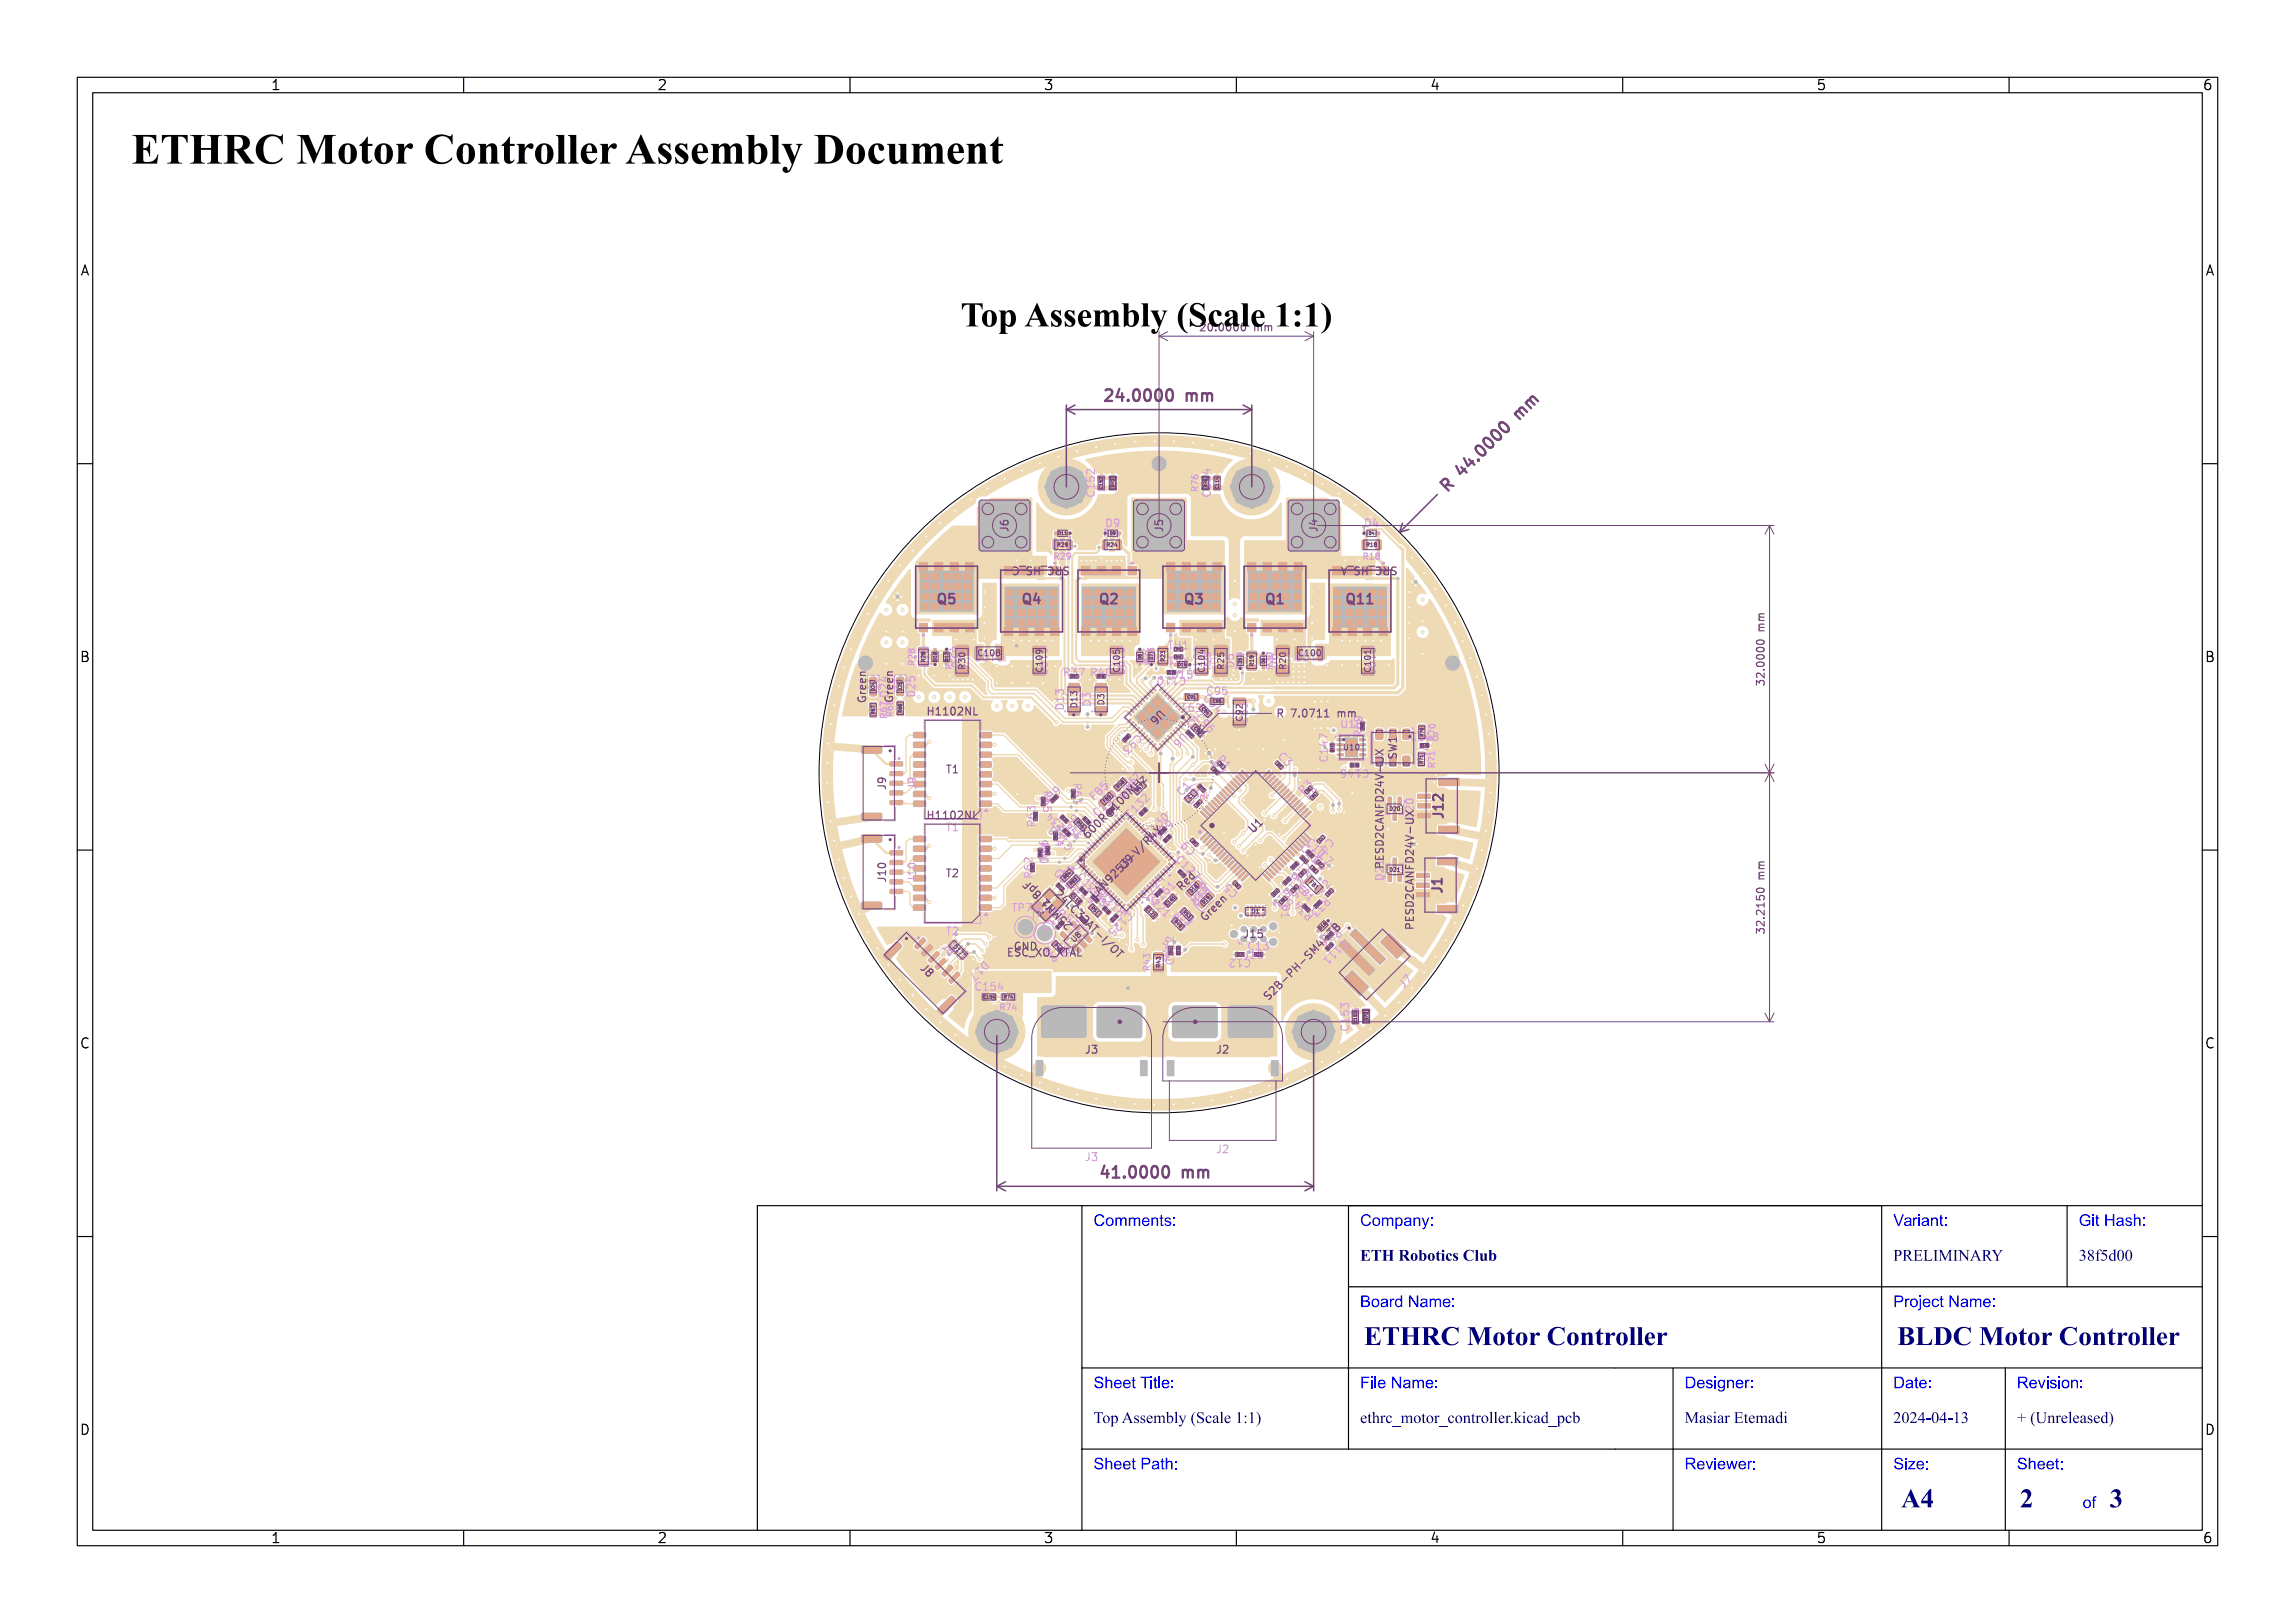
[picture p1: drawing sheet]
<svg xmlns="http://www.w3.org/2000/svg" width="297mm" height="210mm" viewBox="0 0 297 210" stroke-linecap="round" stroke-linejoin="round" font-family="sans-serif">
<defs><g id="words">
<text font-size="5.3" fill="#fff" x="17" y="21.5">ETHRC Motor Controller Assembly Document</text>
<text font-size="4.3" fill="#fff" x="117.3" y="42.5">Top Assembly (Scale 1:1)</text>
<g font-size="3.3" fill="#fff">
<text x="176.5" y="174.3">ETHRC Motor Controller</text>
<text x="245.5" y="174.3">BLDC Motor Controller</text>
<text x="246" y="195.3">A4</text>
<text x="261.4" y="195.3">2</text>
<text x="273" y="195.3">3</text>
</g>
<g font-size="2" fill="#fff">
<text x="144" y="51.9">24.0000 mm</text>
<text x="188.2" y="62.9" transform="rotate(-45 188.2 62.9)">R 44.0000 mm</text>
<text x="143.5" y="152.4">41.0000 mm</text>
<text x="141.5" y="158.8">Comments:</text>
<text x="176" y="158.8">Company:</text>
<text x="245" y="158.8">Variant:</text>
<text x="269" y="158.8">Git Hash:</text>
<text x="176" y="163.3">ETH Robotics Club</text>
<text x="245" y="163.3">PRELIMINARY</text>
<text x="269" y="163.3">38f5d00</text>
<text x="176" y="169.3">Board Name:</text>
<text x="245" y="169.3">Project Name:</text>
<text x="141.5" y="179.8">Sheet Title:</text>
<text x="176" y="179.8">File Name:</text>
<text x="218" y="179.8">Designer:</text>
<text x="245" y="179.8">Date:</text>
<text x="261" y="179.8">Revision:</text>
<text x="141.5" y="184.3">Top Assembly (Scale 1:1)</text>
<text x="176" y="184.3">ethrc_motor_controller.kicad_pcb</text>
<text x="218" y="184.3">Masiar Etemadi</text>
<text x="245" y="184.3">2024-04-13</text>
<text x="261" y="184.3">+ (Unreleased)</text>
<text x="141.5" y="190.3">Sheet Path:</text>
<text x="218" y="190.3">Reviewer:</text>
<text x="245" y="190.3">Size:</text>
<text x="261" y="190.3">Sheet:</text>
<text x="269.5" y="195.3">of</text>
</g>
<g font-size="1.7" fill="#fff">
<text x="35" y="11.6">1</text>
<text x="85" y="11.6">2</text>
<text x="135" y="11.6">3</text>
<text x="185" y="11.6">4</text>
<text x="235" y="11.6">5</text>
<text x="285" y="11.6">6</text>
<text x="10.5" y="35.6">A</text>
<text x="285.5" y="35.6">A</text>
<text x="121.5" y="78.2">Q5</text>
<text x="132.5" y="78.2">Q4</text>
<text x="142.5" y="78.2">Q2</text>
<text x="153.5" y="78.2">Q3</text>
<text x="164" y="78.2">Q1</text>
<text x="174.5" y="78.2">Q11</text>
<text x="10.5" y="85.6">B</text>
<text x="285.5" y="85.6">B</text>
<text x="186.8" y="105.8" transform="rotate(-90 186.8 105.8)">J12</text>
<text x="186.6" y="115.6" transform="rotate(-90 186.6 115.6)">J1</text>
<text x="10.5" y="135.6">C</text>
<text x="285.5" y="135.6">C</text>
<text x="10.5" y="185.6">D</text>
<text x="285.5" y="185.6">D</text>
<text x="35" y="199.7">1</text>
<text x="85" y="199.7">2</text>
<text x="135" y="199.7">3</text>
<text x="185" y="199.7">4</text>
<text x="235" y="199.7">5</text>
<text x="285" y="199.7">6</text>
</g>
<g font-size="1.3" fill="#fff">
<text x="156" y="42.8">20.0000 mm</text>
<text x="141.7" y="64.1" transform="rotate(-90 141.7 64.1)">C152</text>
<text x="156.7" y="64.1" transform="rotate(-90 156.7 64.1)">C114</text>
<text x="130.5" y="68.8" transform="rotate(-90 130.5 68.8)">J6</text>
<text x="136.3" y="70.8">D11</text>
<text x="143.2" y="68.2">D9</text>
<text x="150.5" y="68.8" transform="rotate(-90 150.5 68.8)">J5</text>
<text x="170.5" y="68.8" transform="rotate(-90 170.5 68.8)">J4</text>
<text x="176.7" y="68.2">D4</text>
<text x="137.9" y="73.3" transform="rotate(180 137.9 73.3)">SRC_HS_C</text>
<text x="180.4" y="73.3" transform="rotate(180 180.4 73.3)">SRC_HS_A</text>
<text x="134.5" y="83.9" transform="rotate(90 134.5 83.9)">C109</text>
<text x="144.5" y="83.9" transform="rotate(90 144.5 83.9)">C105</text>
<text x="151.3" y="84">TH1</text>
<text x="177" y="83.9" transform="rotate(90 177 83.9)">C101</text>
<text x="120.2" y="86.2" transform="rotate(-90 120.2 86.2)">D10</text>
<text x="124.3" y="86.2" transform="rotate(-90 124.3 86.2)">D12</text>
<text x="129.6" y="84.5" transform="rotate(180 129.6 84.5)">C108</text>
<text x="137.8" y="87.5">R37</text>
<text x="141.3" y="87.5">R40</text>
<text x="148.2" y="85.8" transform="rotate(-90 148.2 85.8)">D7</text>
<text x="149.3" y="85.8" transform="rotate(-90 149.3 85.8)">D8</text>
<text x="151.8" y="87.8">D15</text>
<text x="153.2" y="87.6" transform="rotate(180 153.2 87.6)">C110</text>
<text x="153.7" y="85" transform="rotate(180 153.7 85)">R41</text>
<text x="155.5" y="87.1" transform="rotate(-90 155.5 87.1)">C104</text>
<text x="156.3" y="89.9">C95</text>
<text x="159.7" y="86.3" transform="rotate(-90 159.7 86.3)">D5</text>
<text x="165.3" y="86.3" transform="rotate(-90 165.3 86.3)">D6</text>
<text x="171.1" y="84.5" transform="rotate(180 171.1 84.5)">C100</text>
<text x="228.3" y="88" transform="rotate(-90 228.3 88)">32.0000 mm</text>
<text x="112.1" y="90.9" transform="rotate(-90 112.1 90.9)">Green</text>
<text x="114.9" y="90.1" transform="rotate(-90 114.9 90.1)">D24</text>
<text x="115.6" y="90.8" transform="rotate(-90 115.6 90.8)">Green</text>
<text x="118.4" y="90" transform="rotate(-90 118.4 90)">D25</text>
<text x="120.5" y="92.6">H1102NL</text>
<text x="137.7" y="91.7" transform="rotate(-90 137.7 91.7)">D13</text>
<text x="141.2" y="91.3" transform="rotate(-90 141.2 91.3)">D3</text>
<text x="147" y="95.1" transform="rotate(135 147 95.1)">C93</text>
<text x="150" y="91.9" transform="rotate(135 150 91.9)">U6</text>
<text x="153" y="94.9" transform="rotate(135 153 94.9)">U6</text>
<text x="153.6" y="93.7" transform="rotate(45 153.6 93.7)">C97</text>
<text x="154.8" y="93.1" transform="rotate(45 154.8 93.1)">C96</text>
<text x="155.4" y="91" transform="rotate(180 155.4 91)">C91</text>
<text x="155.8" y="90.6" transform="rotate(45 155.8 90.6)">C94</text>
<text x="160.4" y="91" transform="rotate(90 160.4 91)">C92</text>
<text x="166" y="92.8">R 7.0711 mm</text>
<text x="173.7" y="94.2">U10</text>
<text x="176.3" y="95.2" transform="rotate(-90 176.3 95.2)">R69</text>
<text x="182.7" y="95.9">C148</text>
<text x="183.7" y="95.4" transform="rotate(90 183.7 95.4)">SW1</text>
<text x="122.5" y="100.1">T1</text>
<text x="138.9" y="101.5" transform="rotate(90 138.9 101.5)">R61</text>
<text x="156.7" y="99.1" transform="rotate(45 156.7 99.1)">R2</text>
<text x="157.5" y="98.4" transform="rotate(45 157.5 98.4)">R1</text>
<text x="165.4" y="98" transform="rotate(45 165.4 98)">C3</text>
<text x="171.8" y="98.4" transform="rotate(-90 171.8 98.4)">C147</text>
<text x="176.9" y="99.6" transform="rotate(180 176.9 99.6)">C146</text>
<text x="180.7" y="98" transform="rotate(-90 180.7 98)">SW1</text>
<text x="114.6" y="102.2" transform="rotate(-90 114.6 102.2)">J9</text>
<text x="118.5" y="102.2" transform="rotate(-90 118.5 102.2)">J9</text>
<text x="120.4" y="106">H1102NL</text>
<text x="122.5" y="107.6">T1</text>
<text x="134" y="106.8" transform="rotate(-90 134 106.8)">R63</text>
<text x="135" y="102.5" transform="rotate(90 135 102.5)">R65</text>
<text x="135.6" y="104.2" transform="rotate(-45 135.6 104.2)">R59</text>
<text x="136.6" y="107" transform="rotate(90 136.6 107)">R64</text>
<text x="138.5" y="107.5" transform="rotate(-135 138.5 107.5)">C134</text>
<text x="141.4" y="107.7" transform="rotate(-135 141.4 107.7)">C126</text>
<text x="141.5" y="107.8" transform="rotate(-45 141.5 107.8)">600R@100MHz</text>
<text x="141.7" y="103.5" transform="rotate(-45 141.7 103.5)">FB5</text>
<text x="142.2" y="105.6" transform="rotate(-45 142.2 105.6)">C135</text>
<text x="146.4" y="105.8" transform="rotate(-45 146.4 105.8)">C132</text>
<text x="153" y="103" transform="rotate(-45 153 103)">C1</text>
<text x="154.1" y="104.2" transform="rotate(-45 154.1 104.2)">C8</text>
<text x="156.3" y="102.9" transform="rotate(-135 156.3 102.9)">R77</text>
<text x="162.3" y="107.7" transform="rotate(-45 162.3 107.7)">U1</text>
<text x="168.8" y="102.8" transform="rotate(-45 168.8 102.8)">R3</text>
<text x="169.5" y="103.6" transform="rotate(-45 169.5 103.6)">R4</text>
<text x="122.5" y="113.5">T2</text>
<text x="133.6" y="113.5" transform="rotate(-90 133.6 113.5)">R62</text>
<text x="134.6" y="109.2" transform="rotate(90 134.6 109.2)">R60</text>
<text x="135.6" y="111.3" transform="rotate(-90 135.6 111.3)">R66</text>
<text x="136.5" y="113.2" transform="rotate(45 136.5 113.2)">C117</text>
<text x="138.8" y="109.3" transform="rotate(-135 138.8 109.3)">C128</text>
<text x="139.2" y="113.2" transform="rotate(-45 139.2 113.2)">* *</text>
<text x="139.5" y="113.7" transform="rotate(45 139.5 113.7)">C120</text>
<text x="145.5" y="112.4" transform="rotate(-45 145.5 112.4)">U9</text>
<text x="148.9" y="108.3" transform="rotate(-45 148.9 108.3)">C130</text>
<text x="149.5" y="109.2" transform="rotate(-45 149.5 109.2)">C129</text>
<text x="152.2" y="111.5" transform="rotate(45 152.2 111.5)">C127</text>
<text x="154.7" y="110" transform="rotate(-135 154.7 110)">C9</text>
<text x="168.3" y="110" transform="rotate(45 168.3 110)">C11C6</text>
<text x="168.8" y="111.6" transform="rotate(135 168.8 111.6)">C16</text>
<text x="169.1" y="109.2" transform="rotate(45 169.1 109.2)">C10C7</text>
<text x="169.1" y="112.4" transform="rotate(135 169.1 112.4)">R7C15C14</text>
<text x="171.9" y="108.4" transform="rotate(135 171.9 108.4)">C4</text>
<text x="179" y="113.8" transform="rotate(-90 179 113.8)">D21</text>
<text x="179" y="111.1" transform="rotate(-90 179 111.1)">PESD2CANFD24V-UX</text>
<text x="114.6" y="114.1" transform="rotate(-90 114.6 114.1)">J10</text>
<text x="118.5" y="114.1" transform="rotate(-90 118.5 114.1)">J10</text>
<text x="131.1" y="118">TP77</text>
<text x="133.6" y="118.7">TP76</text>
<text x="136.5" y="117.3" transform="rotate(-135 136.5 117.3)">Y1</text>
<text x="136.9" y="116.2" transform="rotate(45 136.9 116.2)">24LC32AT-I/OT</text>
<text x="138.5" y="119.3" transform="rotate(-135 138.5 119.3)">25MHz 8pF</text>
<text x="138.7" y="114.6" transform="rotate(45 138.7 114.6)">C119</text>
<text x="141" y="114.7" transform="rotate(45 141 114.7)">C122</text>
<text x="142.4" y="115.6" transform="rotate(-45 142.4 115.6)">LAN9253-V/R4X</text>
<text x="142.5" y="116.2" transform="rotate(45 142.5 116.2)">C118</text>
<text x="145.8" y="118.1" transform="rotate(135 145.8 118.1)">C125</text>
<text x="148.4" y="116.3" transform="rotate(-45 148.4 116.3)">C124</text>
<text x="148.4" y="116.3" transform="rotate(45 148.4 116.3)">C121</text>
<text x="149.8" y="117.1" transform="rotate(-45 149.8 117.1)">C161</text>
<text x="153" y="115.2" transform="rotate(-45 153 115.2)">Red</text>
<text x="154.5" y="116.6" transform="rotate(-45 154.5 116.6)">D19</text>
<text x="155" y="117.2" transform="rotate(-45 155 117.2)">D18</text>
<text x="156" y="119.2" transform="rotate(-45 156 119.2)">Green</text>
<text x="160.2" y="115.5" transform="rotate(-135 160.2 115.5)">C5</text>
<text x="165.8" y="117.1" transform="rotate(90 165.8 117.1)">D1</text>
<text x="168.1" y="114.4" transform="rotate(135 168.1 114.4)">R6 R5</text>
<text x="169.9" y="118.4" transform="rotate(-135 169.9 118.4)">R34</text>
<text x="171.1" y="115.7" transform="rotate(-45 171.1 115.7)">C2</text>
<text x="171.4" y="116.1" transform="rotate(135 171.4 116.1)">R33</text>
<text x="182.9" y="119" transform="rotate(-90 182.9 119)">PESD2CANFD24V-UX D20</text>
<text x="119.1" y="125.4" transform="rotate(45 119.1 125.4)">J8</text>
<text x="121.8" y="122.6" transform="rotate(45 121.8 122.6)">J8</text>
<text x="122.5" y="121">T2</text>
<text x="127.2" y="124.4" transform="rotate(135 127.2 124.4)">D17</text>
<text x="130.8" y="123.7">ESC_XO_XTAL</text>
<text x="131.5" y="123">GND</text>
<text x="135.6" y="120.5" transform="rotate(-45 135.6 120.5)">C116</text>
<text x="136.6" y="122.7" transform="rotate(45 136.6 122.7)">U8</text>
<text x="141" y="120.6" transform="rotate(-135 141 120.6)">C115</text>
<text x="151.5" y="124.2" transform="rotate(-90 151.5 124.2)">R44</text>
<text x="151.9" y="124.6" transform="rotate(-90 151.9 124.6)">C112</text>
<text x="161" y="121.4">J15</text>
<text x="161" y="124.1">J15</text>
<text x="161.7" y="122.9">C13</text>
<text x="161.7" y="124.1" transform="rotate(180 161.7 124.1)">C12</text>
<text x="171.6" y="122" transform="rotate(-45 171.6 122)">D16</text>
<text x="172.9" y="120.2" transform="rotate(135 172.9 120.2)">R42</text>
<text x="173.6" y="121.8" transform="rotate(135 173.6 121.8)">C111</text>
<text x="228.3" y="120.1" transform="rotate(-90 228.3 120.1)">32.2150 mm</text>
<text x="126.4" y="128.2">C154</text>
<text x="165.2" y="128.5" transform="rotate(-45 165.2 128.5)">S2B-PH-SM4-TB</text>
<text x="181.7" y="127.9" transform="rotate(-45 181.7 127.9)">J7</text>
<text x="140.5" y="136.3">J3</text>
<text x="157.4" y="136.3">J2</text>
<text x="174.6" y="133.2" transform="rotate(-90 174.6 133.2)">C153</text>
<text x="157.4" y="149.2">J2</text>
<text x="140.5" y="150.2">J3</text>
</g>
<g font-size="1.1" fill="#fff">
<text x="143" y="63.5" transform="rotate(-90 143 63.5)">R73</text>
<text x="155" y="63.5" transform="rotate(-90 155 63.5)">R76</text>
<text x="142.9" y="69.4">R24</text>
<text x="136.5" y="72.4">R29</text>
<text x="176.5" y="72.4">R18</text>
<text x="118.4" y="86" transform="rotate(-90 118.4 86)">R28</text>
<text x="123.2" y="86.5" transform="rotate(-90 123.2 86.5)">R30</text>
<text x="124.9" y="86.5" transform="rotate(-90 124.9 86.5)">R30</text>
<text x="126.7" y="84.9">C108</text>
<text x="134.9" y="86.8" transform="rotate(-90 134.9 86.8)">C109</text>
<text x="144.9" y="86.8" transform="rotate(-90 144.9 86.8)">C105</text>
<text x="149.4" y="85.9" transform="rotate(-90 149.4 85.9)">R23</text>
<text x="155.9" y="86.8" transform="rotate(-90 155.9 86.8)">C104</text>
<text x="156.7" y="86.5" transform="rotate(-90 156.7 86.5)">R25</text>
<text x="158.4" y="86.5" transform="rotate(-90 158.4 86.5)">R25</text>
<text x="160.9" y="86.5" transform="rotate(-90 160.9 86.5)">R19</text>
<text x="164.7" y="86.5" transform="rotate(-90 164.7 86.5)">R20</text>
<text x="166.4" y="86.5" transform="rotate(-90 166.4 86.5)">R20</text>
<text x="168.2" y="84.9">C100</text>
<text x="177.4" y="86.8" transform="rotate(-90 177.4 86.8)">C101</text>
<text x="114.7" y="92.8" transform="rotate(-90 114.7 92.8)">R67</text>
<text x="115.5" y="92.6" transform="rotate(-90 115.5 92.6)">R68</text>
<text x="139.4" y="91.5" transform="rotate(-90 139.4 91.5)">D13</text>
<text x="142.9" y="91.1" transform="rotate(-90 142.9 91.1)">D3</text>
<text x="160.8" y="93.2" transform="rotate(-90 160.8 93.2)">C92</text>
<text x="185.7" y="95.7" transform="rotate(-90 185.7 95.7)">R70</text>
<text x="185.7" y="99.2" transform="rotate(-90 185.7 99.2)">R71</text>
<text x="137.9" y="107.2" transform="rotate(45 137.9 107.2)">R55</text>
<text x="145.6" y="103.4" transform="rotate(-45 145.6 103.4)">R58</text>
<text x="146.1" y="102" transform="rotate(-45 146.1 102)">R57</text>
<text x="137.6" y="114.1" transform="rotate(-45 137.6 114.1)">R83</text>
<text x="138.6" y="115.2" transform="rotate(-45 138.6 115.2)">R84</text>
<text x="141.7" y="116.4" transform="rotate(45 141.7 116.4)">R51</text>
<text x="151.7" y="118.9" transform="rotate(45 151.7 118.9)">R53</text>
<text x="152.5" y="118.2" transform="rotate(45 152.5 118.2)">R49</text>
<text x="168" y="115.2" transform="rotate(45 168 115.2)">FB1</text>
<text x="135" y="123.1" transform="rotate(45 135 123.1)">R46</text>
<text x="148.8" y="125.5" transform="rotate(-90 148.8 125.5)">R43</text>
<text x="129.5" y="130.7">R74</text>
<text x="175.8" y="132.5" transform="rotate(-90 175.8 132.5)">R75</text>
</g>
<g font-size="1" fill="#fff">
<text x="174" y="97.1">U10</text>
<text x="139.1" y="121.9" transform="rotate(-45 139.1 121.9)">U8</text>
</g>
<g font-size=".7" fill="#fff">
<text x="136.9" y="70.7">R29</text>
<text x="143.3" y="70.7">R24</text>
<text x="176.9" y="70.7">R18</text>
<text x="119.7" y="85.6" transform="rotate(-90 119.7 85.6)">R28</text>
<text x="150.7" y="85.5" transform="rotate(-90 150.7 85.5)">R23</text>
<text x="162.2" y="86.1" transform="rotate(-90 162.2 86.1)">R19</text>
<text x="179.9" y="104.9">D20</text>
<text x="179.9" y="112.8">D21</text>
<text x="162" y="118.2">D1</text>
<text x="169.4" y="114.3" transform="rotate(45 169.4 114.3)">FB1</text>
<text x="123.3" y="122.6" transform="rotate(45 123.3 122.6)">D17</text>
<text x="150.2" y="125.1" transform="rotate(-90 150.2 125.1)">R43</text>
</g>
<g font-size=".5" fill="#fff">
<text x="142.7" y="63.1" transform="rotate(-90 142.7 63.1)">C152</text>
<text x="144.2" y="63" transform="rotate(-90 144.2 63)">R73</text>
<text x="156.2" y="63" transform="rotate(-90 156.2 63)">R76</text>
<text x="157.7" y="63.1" transform="rotate(-90 157.7 63.1)">C114</text>
<text x="137" y="69.2">D11</text>
<text x="143.7" y="69.2">D9</text>
<text x="177.2" y="69.2">D4</text>
<text x="113.2" y="89.3" transform="rotate(-90 113.2 89.3)">D24</text>
<text x="116.7" y="89.3" transform="rotate(-90 116.7 89.3)">D25</text>
<text x="121.2" y="85.5" transform="rotate(-90 121.2 85.5)">D10</text>
<text x="122.7" y="85.5" transform="rotate(-90 122.7 85.5)">D12</text>
<text x="147.7" y="85.3" transform="rotate(-90 147.7 85.3)">D8</text>
<text x="149.2" y="85.3" transform="rotate(-90 149.2 85.3)">D7</text>
<text x="152.5" y="86.2">D15</text>
<text x="160.7" y="85.8" transform="rotate(-90 160.7 85.8)">D5</text>
<text x="163.7" y="85.8" transform="rotate(-90 163.7 85.8)">D6</text>
<text x="113.2" y="92.3" transform="rotate(-90 113.2 92.3)">R67</text>
<text x="116.7" y="92.1" transform="rotate(-90 116.7 92.1)">R68</text>
<text x="153.7" y="90.4">C91</text>
<text x="154.5" y="94.3" transform="rotate(45 154.5 94.3)">C96</text>
<text x="155.5" y="91.8" transform="rotate(45 155.5 91.8)">C94</text>
<text x="157" y="90.9">C95</text>
<text x="184.2" y="95.2" transform="rotate(-90 184.2 95.2)">R70</text>
<text x="144.8" y="102" transform="rotate(-45 144.8 102)">R58</text>
<text x="184.2" y="98.7" transform="rotate(-90 184.2 98.7)">R71</text>
<text x="139.3" y="106.5" transform="rotate(45 139.3 106.5)">R55</text>
<text x="143" y="103.8" transform="rotate(-45 143 103.8)">FB5</text>
<text x="147.3" y="102.5" transform="rotate(-45 147.3 102.5)">R57</text>
<text x="154" y="103.4" transform="rotate(-45 154 103.4)">C1</text>
<text x="137.9" y="113.7" transform="rotate(-45 137.9 113.7)">R84</text>
<text x="138.6" y="116" transform="rotate(45 138.6 116)">C119</text>
<text x="138.7" y="114.5" transform="rotate(-45 138.7 114.5)">R83</text>
<text x="141.2" y="117.6" transform="rotate(45 141.2 117.6)">R51</text>
<text x="148.4" y="117.7" transform="rotate(45 148.4 117.7)">C121</text>
<text x="151.1" y="117.1" transform="rotate(-45 151.1 117.1)">C161</text>
<text x="152" y="119.3" transform="rotate(45 152 119.3)">R49</text>
<text x="153.1" y="118.1" transform="rotate(45 153.1 118.1)">R53</text>
<text x="154.3" y="115.5" transform="rotate(-45 154.3 115.5)">D18</text>
<text x="155.9" y="116.9" transform="rotate(-45 155.9 116.9)">D19</text>
<text x="136.5" y="122.4" transform="rotate(45 136.5 122.4)">R46</text>
<text x="171" y="120.3" transform="rotate(-45 171 120.3)">D16</text>
<text x="127.4" y="129.2">C154</text>
<text x="130" y="129.2">R74</text>
<text x="177" y="132" transform="rotate(-90 177 132)">R75</text>
<text x="175.6" y="132.2" transform="rotate(-90 175.6 132.2)">C153</text>
</g>
<g font-size=".3" fill="#fff">
<text x="138.7" y="87.6">R37</text>
<text x="142.2" y="87.6">R40</text>
<text x="151.2" y="87.1">C110</text>
<text x="152.2" y="85.1">R41</text>
<text x="152.2" y="84.1">TH1</text>
<text x="145.7" y="95.8" transform="rotate(-45 145.7 95.8)">C93</text>
<text x="153.7" y="94.9" transform="rotate(45 153.7 94.9)">C97</text>
<text x="176.4" y="94.3" transform="rotate(-90 176.4 94.3)">R69</text>
<text x="155.2" y="101.9" transform="rotate(45 155.2 101.9)">R77</text>
<text x="157" y="99.7" transform="rotate(45 157 99.7)">R2</text>
<text x="157.8" y="98.9" transform="rotate(45 157.8 98.9)">R1</text>
<text x="165.3" y="98.9" transform="rotate(45 165.3 98.9)">C3</text>
<text x="172.5" y="97.2" transform="rotate(-90 172.5 97.2)">C147</text>
<text x="174.9" y="99.1">C146</text>
<text x="184" y="96.6">C148</text>
<text x="134.1" y="105.9" transform="rotate(-90 134.1 105.9)">R63</text>
<text x="135.1" y="104" transform="rotate(-90 135.1 104)">R65</text>
<text x="136.3" y="103.7" transform="rotate(-45 136.3 103.7)">R59</text>
<text x="137.4" y="105.8" transform="rotate(45 137.4 105.8)">C134</text>
<text x="137.7" y="107.5" transform="rotate(45 137.7 107.5)">C128</text>
<text x="139" y="103" transform="rotate(-90 139 103)">R61</text>
<text x="140.3" y="106" transform="rotate(45 140.3 106)">C126</text>
<text x="143.6" y="105.2" transform="rotate(-45 143.6 105.2)">C135</text>
<text x="147.8" y="105.4" transform="rotate(-45 147.8 105.4)">C132</text>
<text x="150.3" y="107.9" transform="rotate(-45 150.3 107.9)">C130</text>
<text x="155" y="104.2" transform="rotate(-45 155 104.2)">C8</text>
<text x="169.3" y="102.5" transform="rotate(-45 169.3 102.5)">R3</text>
<text x="170" y="103.2" transform="rotate(-45 170 103.2)">R4</text>
<text x="133.7" y="112.6" transform="rotate(-90 133.7 112.6)">R62</text>
<text x="134.7" y="110.7" transform="rotate(-90 134.7 110.7)">R60</text>
<text x="135.7" y="110.4" transform="rotate(-90 135.7 110.4)">R66</text>
<text x="136.7" y="108.5" transform="rotate(-90 136.7 108.5)">R64</text>
<text x="150.9" y="108.9" transform="rotate(-45 150.9 108.9)">C129</text>
<text x="152.6" y="112.8" transform="rotate(45 152.6 112.8)">C127</text>
<text x="154.3" y="108.9" transform="rotate(45 154.3 108.9)">C9</text>
<text x="167.4" y="112.3" transform="rotate(-45 167.4 112.3)">C16</text>
<text x="168.5" y="111.1" transform="rotate(45 168.5 111.1)">C11</text>
<text x="168.5" y="113.2" transform="rotate(-45 168.5 113.2)">R7</text>
<text x="169.2" y="110.4" transform="rotate(45 169.2 110.4)">C10</text>
<text x="169.8" y="112.4" transform="rotate(45 169.8 112.4)">C6</text>
<text x="170.6" y="111.7" transform="rotate(45 170.6 111.7)">C7</text>
<text x="170.9" y="108.8" transform="rotate(-45 170.9 108.8)">C4</text>
<text x="136.8" y="114.6" transform="rotate(45 136.8 114.6)">C117</text>
<text x="139.8" y="115.1" transform="rotate(45 139.8 115.1)">C120</text>
<text x="139.9" y="118.9" transform="rotate(45 139.9 118.9)">C115</text>
<text x="141.3" y="116.1" transform="rotate(45 141.3 116.1)">C122</text>
<text x="142.8" y="117.6" transform="rotate(45 142.8 117.6)">C118</text>
<text x="144" y="119.2" transform="rotate(-45 144 119.2)">C125</text>
<text x="149.8" y="115.9" transform="rotate(-45 149.8 115.9)">C124</text>
<text x="159.8" y="114.4" transform="rotate(45 159.8 114.4)">C5</text>
<text x="164.9" y="115.8" transform="rotate(-45 164.9 115.8)">C14</text>
<text x="166" y="116.7" transform="rotate(-45 166 116.7)">R5</text>
<text x="166.4" y="114.3" transform="rotate(-45 166.4 114.3)">C15</text>
<text x="167.5" y="115.2" transform="rotate(-45 167.5 115.2)">R6</text>
<text x="168.7" y="117.4" transform="rotate(45 168.7 117.4)">R34</text>
<text x="170.4" y="117.3" transform="rotate(-45 170.4 117.3)">R33</text>
<text x="172" y="115.7" transform="rotate(-45 172 115.7)">C2</text>
<text x="137" y="120.1" transform="rotate(-45 137 120.1)">C116</text>
<text x="151.6" y="123.3" transform="rotate(-90 151.6 123.3)">R44</text>
<text x="152.6" y="123.4" transform="rotate(-90 152.6 123.4)">C112</text>
<text x="160.2" y="123.6">C12</text>
<text x="162.6" y="123.6">C13</text>
<text x="171.9" y="122.9" transform="rotate(-45 171.9 122.9)">C111</text>
<text x="171.9" y="121.4" transform="rotate(-45 171.9 121.4)">R42</text>
</g>
</g></defs>
<circle cx="150" cy="100" r="44" fill="none" stroke="#000" stroke-width=".13"/>
<g fill="#eedab5">
<path d="M140 74.7h.6v.3h-.6z" fill-rule="evenodd"/>
<path d="M124.7 85.1h.4v.2h-.4z" fill-rule="evenodd"/>
<path d="M157.4 85.1h.4v.2h-.4z" fill-rule="evenodd"/>
<path d="M165.4 85.7h.4v.2h-.4z" fill-rule="evenodd"/>
<path d="M124.7 85.7h.4v.2h-.4z" fill-rule="evenodd"/>
<path d="M157.4 85.7h.4v.2h-.4z" fill-rule="evenodd"/>
<path d="M134.3 74.6h.8v.4h-.8z" fill-rule="evenodd"/>
<path d="M176.8 74.6h.8v.4h-.8z" fill-rule="evenodd"/>
<path d="M165.4 85.1h.4v.2h-.4z" fill-rule="evenodd"/>
<path d="M172.2 96.9h.4v.5h-.4z" fill-rule="evenodd"/>
<path d="M172.2 96.1h.4v.5h-.4z" fill-rule="evenodd"/>
<path d="M151.3 123.2h.4v.4h-.4z" fill-rule="evenodd"/>
<path d="M151.3 122.4h.4v.4h-.4z" fill-rule="evenodd"/>
<path d="M137.9 106h.2l.2 .3-.3 .3-.3-.3z" fill-rule="evenodd"/>
<path d="M137.2 105.6l.3-.2 .3 .3-.4 .3-.2-.3z" fill-rule="evenodd"/>
<path d="M163.3 84.5h.4l-.1 .5h-.3z" fill-rule="evenodd"/>
<path d="M163.3 86h.4l-.1 .6-.3-.1z" fill-rule="evenodd"/>
<path d="M126.8 103.7l1.4-.1 .1 .2v.5l-.1 .1h-1.4l-.1-.2z" fill-rule="evenodd"/>
<path d="M126.8 102.4h1.4l.1 .1v.5l-.1 .1h-1.4l-.1-.2z" fill-rule="evenodd"/>
<path d="M126.8 101.1h1.4l.1 .2v.4l-.1 .1h-1.4l-.1-.2z" fill-rule="evenodd"/>
<path d="M126.8 99.9l1.4-.1 .1 .2v.5l-.1 .1h-1.4l-.1-.2z" fill-rule="evenodd"/>
<path d="M126.8 98.6h1.4l.1 .1v.5l-.1 .1h-1.4l-.1-.2z" fill-rule="evenodd"/>
<path d="M126.8 97.3h1.4l.1 .2v.4l-.1 .1h-1.4l-.1-.2z" fill-rule="evenodd"/>
<path d="M126.8 96.1l1.4-.1 .1 .2v.4l-.1 .2-1.4-.1-.1-.1z" fill-rule="evenodd"/>
<path d="M126.8 94.8l1.4-.1 .1 .2v.5l-.1 .1h-1.4l-.1-.2z" fill-rule="evenodd"/>
<path d="M118.2 94.8l1.5-.1 .1 .2v.5l-.2 .1h-1.3l-.1-.2z" fill-rule="evenodd"/>
<path d="M118.2 96.1l1.5-.1 .1 .2v.4l-.2 .2-1.3-.1-.1-.1z" fill-rule="evenodd"/>
<path d="M118.2 97.3h1.5l.1 .2v.4l-.2 .1h-1.3l-.1-.2z" fill-rule="evenodd"/>
<path d="M118.2 98.6h1.5l.1 .1v.5l-.2 .1h-1.3l-.1-.2z" fill-rule="evenodd"/>
<path d="M118.2 99.9l1.5-.1 .1 .2v.5l-.2 .1h-1.3l-.1-.2z" fill-rule="evenodd"/>
<path d="M118.2 101.1h1.5l.1 .2v.4l-.2 .1h-1.3l-.1-.2z" fill-rule="evenodd"/>
<path d="M118.2 102.4h1.5l.1 .1v.5l-.2 .1h-1.3l-.1-.2z" fill-rule="evenodd"/>
<path d="M118.2 103.7l1.5-.1 .1 .2v.5l-.2 .1h-1.3l-.1-.2z" fill-rule="evenodd"/>
<path d="M141.2 115.9l.3-.2 .2 .4-.3 .2-.3-.2z" fill-rule="evenodd"/>
<path d="M141.7 116.5l.3-.2 .3 .3-.4 .3-.2-.3z" fill-rule="evenodd"/>
<path d="M135.4 110.2h.4v.5h-.4z" fill-rule="evenodd"/>
<path d="M135.4 109.4h.4v.5h-.4z" fill-rule="evenodd"/>
<path d="M169 110.1l.3-.2 .3 .4-.4 .2-.2-.2z" fill-rule="evenodd"/>
<path d="M169.7 110.5h.2l.2 .2-.2 .4-.4-.3z" fill-rule="evenodd"/>
<path d="M183.3 115.5h1.7v.6h-1.7z" fill-rule="evenodd"/>
<path d="M183.3 114.2h1.7v.6h-1.7z" fill-rule="evenodd"/>
<path d="M183.3 113h1.7v.6h-1.7z" fill-rule="evenodd"/>
<path d="M186 117.1h2.7v1h-2.7z" fill-rule="evenodd"/>
<path d="M186 110.9h2.7v1h-2.7z" fill-rule="evenodd"/>
<path d="M153.5 85.8h.5l.1 .3-.6 .1z" fill-rule="evenodd"/>
<path d="M152 85.8h.5v.3l-.5 .1z" fill-rule="evenodd"/>
<path d="M136.4 107.5h.4v.5h-.4z" fill-rule="evenodd"/>
<path d="M136.4 108.3h.4v.5h-.4z" fill-rule="evenodd"/>
<path d="M155.6 62.9l.7-.1 .1 .2v.4l-.1 .1h-.6l-.1-.2z" fill-rule="evenodd"/>
<path d="M155.6 61.6l.7-.1 .1 .2v.4l-.1 .1h-.6l-.1-.2z" fill-rule="evenodd"/>
<path d="M171 108.2l.3-.2 .2 .4-.3 .2-.3-.2z" fill-rule="evenodd"/>
<path d="M170.4 108.8l.3-.2 .3 .3-.3 .3-.3-.2z" fill-rule="evenodd"/>
<path d="M172 120.7l.3-.2 .4 .3-.4 .3-.3-.2z" fill-rule="evenodd"/>
<path d="M171.5 121.3l.3-.3 .3 .4-.4 .3-.3-.3z" fill-rule="evenodd"/>
<path d="M169 117.7l.3-.2 .4 .3-.4 .3-.3-.2z" fill-rule="evenodd"/>
<path d="M168.5 117.1l.3-.2 .3 .4-.4 .2-.3-.2z" fill-rule="evenodd"/>
<path d="M155.3 108.5l.8-.8 .2 .2-.8 .8z" fill-rule="evenodd"/>
<path d="M155.7 108.9l.7-.8 .2 .1v.1l-.7 .8h-.1z" fill-rule="evenodd"/>
<path d="M156 109.2l.8-.7 .2 .1v.1l-.8 .7h-.1z" fill-rule="evenodd"/>
<path d="M156.4 109.6l.7-.8 .2 .1v.1l-.8 .8z" fill-rule="evenodd"/>
<path d="M156.7 109.9l.8-.7 .2 .1v.1l-.8 .7h-.1z" fill-rule="evenodd"/>
<path d="M157.8 109.5l.2 .2-.7 .8h-.1l-.1-.2z" fill-rule="evenodd"/>
<path d="M157.4 110.6l.8-.7 .2 .1v.1l-.8 .7h-.1z" fill-rule="evenodd"/>
<path d="M157.8 111l.8-.8 .1 .2-.7 .8z" fill-rule="evenodd"/>
<path d="M158.1 111.3l.8-.7 .2 .1v.1l-.8 .7-.2-.1z" fill-rule="evenodd"/>
<path d="M158.5 111.7l.8-.8 .2 .2-.8 .8h-.1z" fill-rule="evenodd"/>
<path d="M158.8 112l.8-.7 .2 .1v.1l-.8 .8z" fill-rule="evenodd"/>
<path d="M159.2 112.4l.7-.8 .2 .1v.1l-.7 .8-.2-.1z" fill-rule="evenodd"/>
<path d="M160.3 112h.1l.1 .2-.8 .7h-.1v-.1z" fill-rule="evenodd"/>
<path d="M159.9 113.1l.8-.7 .2 .1v.1l-.8 .7-.2-.1z" fill-rule="evenodd"/>
<path d="M160.3 113.5l.7-.8 .2 .1-.8 .9z" fill-rule="evenodd"/>
<path d="M160.6 113.8l.8-.7 .2 .1v.1l-.8 .7-.2-.1z" fill-rule="evenodd"/>
<path d="M163.5 113.1h.1l.8 .7-.1 .2h-.1l-.8-.7z" fill-rule="evenodd"/>
<path d="M163.9 112.7h.1l.7 .8-.1 .2h-.1l-.7-.8z" fill-rule="evenodd"/>
<path d="M164.2 112.4h.1l.8 .7-.1 .2h-.1l-.8-.7z" fill-rule="evenodd"/>
<path d="M164.6 112h.1l.7 .8-.1 .1-.8-.7z" fill-rule="evenodd"/>
<path d="M165 111.6h.1l.7 .8-.1 .2h-.1l-.7-.8z" fill-rule="evenodd"/>
<path d="M165.3 111.3h.1l.8 .7-.1 .2h-.1l-.8-.7z" fill-rule="evenodd"/>
<path d="M165.6 111l.2-.1 .7 .8v.1l-.2 .1-.7-.8z" fill-rule="evenodd"/>
<path d="M165.9 110.7l.2-.1 .8 .7v.1l-.2 .1-.8-.7z" fill-rule="evenodd"/>
<path d="M166.3 110.3l.2-.1 .7 .8v.1l-.2 .1-.7-.8z" fill-rule="evenodd"/>
<path d="M166.6 110l.2-.1 .8 .7v.1l-.2 .1-.8-.7z" fill-rule="evenodd"/>
<path d="M167 109.6l.2-.1 .7 .8v.1l-.2 .1-.7-.8z" fill-rule="evenodd"/>
<path d="M167.3 109.3l.2-.1 .8 .7v.1l-.2 .1-.8-.7z" fill-rule="evenodd"/>
<path d="M167.7 108.9l.2-.1 .7 .8v.1l-.2 .1-.7-.8z" fill-rule="evenodd"/>
<path d="M168.1 108.5h.1l.8 .7-.1 .2h-.1l-.8-.7z" fill-rule="evenodd"/>
<path d="M168.4 108.2l.2-.1 .7 .8v.1l-.2 .1-.7-.8z" fill-rule="evenodd"/>
<path d="M168.8 107.8h.1l.8 .7-.1 .2h-.1l-.8-.7z" fill-rule="evenodd"/>
<path d="M168.7 105.7l.8-.8 .2 .1v.1l-.8 .8h-.1z" fill-rule="evenodd"/>
<path d="M169.1 104.6l.2 .1v.1l-.7 .7h-.1l-.1-.2z" fill-rule="evenodd"/>
<path d="M168 105l.8-.8 .2 .1v.1l-.8 .8h-.1z" fill-rule="evenodd"/>
<path d="M168.4 103.9h.1l.1 .2-.7 .7h-.1l-.1-.2z" fill-rule="evenodd"/>
<path d="M167.3 104.3l.8-.8 .2 .1v.1l-.8 .8-.2-.1z" fill-rule="evenodd"/>
<path d="M167 103.9l.7-.7 .2 .1-.7 .8z" fill-rule="evenodd"/>
<path d="M166.6 103.6l.8-.8 .2 .1-.8 .9z" fill-rule="evenodd"/>
<path d="M166.3 103.2l.7-.7 .2 .1v.1l-.7 .7-.2-.1z" fill-rule="evenodd"/>
<path d="M165.9 102.9l.8-.8 .2 .1-.8 .9z" fill-rule="evenodd"/>
<path d="M165.6 102.5l.7-.8 .2 .1v.1l-.7 .8h-.1z" fill-rule="evenodd"/>
<path d="M166 101.4h.1l.1 .2-.8 .7h-.1l-.1-.1z" fill-rule="evenodd"/>
<path d="M164.9 101.8l.7-.8 .2 .1v.1l-.7 .8h-.1z" fill-rule="evenodd"/>
<path d="M164.5 101.4l.8-.7 .2 .1-.8 .8z" fill-rule="evenodd"/>
<path d="M164.1 101.1l.8-.8 .2 .1v.1l-.8 .8z" fill-rule="evenodd"/>
<path d="M163.8 100.7l.7-.7 .2 .1v.1l-.7 .7h-.1z" fill-rule="evenodd"/>
<path d="M163.4 100.4l.8-.8 .2 .1-.8 .9z" fill-rule="evenodd"/>
<path d="M160.6 99.7l.2-.1 .8 .8v.1l-.2 .1-.8-.8z" fill-rule="evenodd"/>
<path d="M160.3 100.1l.2-.1 .7 .7v.1l-.2 .1-.7-.7z" fill-rule="evenodd"/>
<path d="M159.9 100.4l.2-.1 .8 .8v.1l-.2 .1-.8-.8z" fill-rule="evenodd"/>
<path d="M159.6 100.7h.1l.8 .7-.1 .2h-.1l-.7-.7z" fill-rule="evenodd"/>
<path d="M159.2 101.1l.2-.1 .7 .8v.1l-.2 .1-.7-.8z" fill-rule="evenodd"/>
<path d="M158.8 101.5l.2-.1 .8 .7v.1l-.2 .1-.8-.7z" fill-rule="evenodd"/>
<path d="M158.5 101.8l.2-.1 .7 .8v.1l-.2 .1-.7-.8z" fill-rule="evenodd"/>
<path d="M158.1 102.2l.2-.1 .8 .8v.1h-.2l-.8-.7z" fill-rule="evenodd"/>
<path d="M157.8 102.6l.2-.1 .7 .7v.1l-.2 .1-.7-.7z" fill-rule="evenodd"/>
<path d="M157.4 102.9l.2-.1 .8 .8v.1l-.2 .1-.8-.8z" fill-rule="evenodd"/>
<path d="M157.2 103.2h.1l.7 .7-.1 .2h-.1l-.7-.7z" fill-rule="evenodd"/>
<path d="M156.7 103.6l.2-.1 .8 .8v.1l-.2 .1-.8-.8z" fill-rule="evenodd"/>
<path d="M156.5 103.9h.1l.7 .7-.1 .2h-.1l-.7-.7z" fill-rule="evenodd"/>
<path d="M156 104.3l.2-.1 .8 .8v.1l-.2 .1-.8-.8z" fill-rule="evenodd"/>
<path d="M155.7 104.7l.2-.1 .7 .7v.1l-.2 .1-.7-.7z" fill-rule="evenodd"/>
<path d="M155.3 105l.2-.1 .8 .8v.1l-.2 .1-.8-.8z" fill-rule="evenodd"/>
<path d="M175.5 98.8h.4v.4h-.4z" fill-rule="evenodd"/>
<path d="M174.7 98.8h.4v.4h-.4z" fill-rule="evenodd"/>
<path d="M145.8 95.1l.3-.2 .3 .4-.4 .2-.2-.2z" fill-rule="evenodd"/>
<path d="M145.2 95.7l.3-.2 .3 .3-.3 .3-.3-.3z" fill-rule="evenodd"/>
<path d="M170.3 111.4l.3-.2 .3 .3-.4 .3-.3-.3z" fill-rule="evenodd"/>
<path d="M171 111.8h.2l.2 .2-.2 .4-.4-.3z" fill-rule="evenodd"/>
<path d="M120.8 85.5h.4l-.1 .6-.3-.1z" fill-rule="evenodd"/>
<path d="M120.8 84h.4l-.1 .5h-.3z" fill-rule="evenodd"/>
<path d="M168.4 110.7l.1-.1 .3 .3-.3 .3-.3-.2z" fill-rule="evenodd"/>
<path d="M168.8 111.4l.3-.2 .3 .3-.4 .3-.3-.3z" fill-rule="evenodd"/>
<path d="M155.3 116.5h.3l.4 .4v.3l-.4 .3h-.2l-.4-.4v-.2z" fill-rule="evenodd"/>
<path d="M156.4 115.4l.3-.1 .5 .5-.1 .3-.4 .3h-.2l-.4-.5v-.1z" fill-rule="evenodd"/>
<path d="M115.2 98.6h1.6v.1v.4h-.1h-1.5v-.1z" fill-rule="evenodd"/>
<path d="M115.2 99.8h1.6v.2v.3l-.1 .1h-1.5v-.2z" fill-rule="evenodd"/>
<path d="M115.2 101.1h1.6v.1v.4h-.1h-1.5v-.1z" fill-rule="evenodd"/>
<path d="M115.2 102.3h1.6v.2v.3l-.1 .1h-1.5v-.1z" fill-rule="evenodd"/>
<path d="M115.2 103.6h1.6v.1v.4h-.1h-1.5v-.1z" fill-rule="evenodd"/>
<path d="M111.5 96.6l.2-.1h2.3l.1 .3v.5l-.2 .2h-2.3l-.1-.3z" fill-rule="evenodd"/>
<path d="M111.5 105.3l.2-.1h2.3l.1 .3v.5l-.2 .2h-2.3l-.1-.2z" fill-rule="evenodd"/>
<path d="M156.9 99.1h.1l.3 .3-.3 .4-.3-.3z" fill-rule="evenodd"/>
<path d="M157.5 99.7h.1l.3 .3-.4 .3-.3-.3z" fill-rule="evenodd"/>
<path d="M136.1 103.3h.1l.3 .3-.3 .4-.4-.4z" fill-rule="evenodd"/>
<path d="M136.6 102.8h.2l.3 .3-.4 .3-.3-.3z" fill-rule="evenodd"/>
<path d="M167.5 114.6l.4-.2 .3 .4-.4 .2-.3-.2z" fill-rule="evenodd"/>
<path d="M167 115.2l.3-.2 .3 .3-.3 .3-.3-.2z" fill-rule="evenodd"/>
<path d="M136 73.3h1v1.1h-1z" fill-rule="evenodd"/>
<path d="M133.9 73.3h1.2v1.1h-1.2z" fill-rule="evenodd"/>
<path d="M133 73.9h.9v.5h-.9z" fill-rule="evenodd"/>
<path d="M131.9 73.3h1.1v1.1h-1.1z" fill-rule="evenodd"/>
<path d="M131 73.9h.9v.5h-.9z" fill-rule="evenodd"/>
<path d="M130 73.3h1v1.1h-1z" fill-rule="evenodd"/>
<path d="M130 75.9h6.9v5.3h-6.9z" fill-rule="evenodd"/>
<path d="M130 81.2h1v1.1h-1z" fill-rule="evenodd"/>
<path d="M131.9 81.2h1.1v1.1h-1.1z" fill-rule="evenodd"/>
<path d="M133.9 81.2h1.2v1.1h-1.2z" fill-rule="evenodd"/>
<path d="M136 81.2h1v1.1h-1z" fill-rule="evenodd"/>
<path d="M138.7 115.4h.3l.3 .4-.6 .6-.4-.5z" fill-rule="evenodd"/>
<path d="M139.6 116.3h.2l.3 .4-.5 .5-.5-.4z" fill-rule="evenodd"/>
<path d="M126.7 117.1h1.5l.1 .2v.4l-.2 .1h-1.3l-.1-.2z" fill-rule="evenodd"/>
<path d="M126.7 115.9l1.5-.1 .1 .2v.4l-.2 .2-1.3-.1-.1-.1z" fill-rule="evenodd"/>
<path d="M126.7 114.6l1.5-.1 .1 .2v.5l-.2 .1h-1.3l-.1-.2z" fill-rule="evenodd"/>
<path d="M126.7 113.3h1.5l.1 .1v.5l-.2 .1h-1.3l-.1-.2z" fill-rule="evenodd"/>
<path d="M126.7 112h1.5l.1 .2v.4l-.2 .1h-1.3l-.1-.1z" fill-rule="evenodd"/>
<path d="M126.7 110.8l1.5-.1 .1 .2v.5l-.2 .1h-1.3l-.1-.2z" fill-rule="evenodd"/>
<path d="M126.7 109.5h1.5l.1 .1v.5l-.2 .1h-1.3l-.1-.2z" fill-rule="evenodd"/>
<path d="M126.7 108.2h1.5l.1 .2v.4l-.2 .1h-1.3l-.1-.2z" fill-rule="evenodd"/>
<path d="M118.2 108.2h1.5l.1 .2v.4l-.2 .1h-1.3l-.1-.2z" fill-rule="evenodd"/>
<path d="M118.2 109.5h1.5l.1 .1v.5l-.2 .1h-1.3l-.1-.2z" fill-rule="evenodd"/>
<path d="M118.2 110.8l1.5-.1 .1 .2v.5l-.2 .1h-1.3l-.1-.2z" fill-rule="evenodd"/>
<path d="M118.2 112h1.5l.1 .2v.4l-.2 .1h-1.3l-.1-.1z" fill-rule="evenodd"/>
<path d="M118.2 113.3h1.5l.1 .1v.5l-.2 .1h-1.3l-.1-.2z" fill-rule="evenodd"/>
<path d="M118.2 114.6l1.5-.1 .1 .2v.5l-.2 .1h-1.3l-.1-.2z" fill-rule="evenodd"/>
<path d="M118.2 115.9l1.5-.1 .1 .2v.4l-.2 .2-1.3-.1-.1-.1z" fill-rule="evenodd"/>
<path d="M118.2 117.1h1.5l.1 .2v.4l-.2 .1h-1.3l-.1-.2z" fill-rule="evenodd"/>
<path d="M153.2 92.4l.4-.3 .1 .1-.4 .4z" fill-rule="evenodd"/>
<path d="M153.2 91.7l.2 .2-.5 .4-.1-.2z" fill-rule="evenodd"/>
<path d="M152.5 91.7l.4-.3 .1 .1-.4 .4z" fill-rule="evenodd"/>
<path d="M152.5 91l.2 .2-.5 .3-.1-.1z" fill-rule="evenodd"/>
<path d="M151.8 91l.4-.3 .1 .1-.4 .4z" fill-rule="evenodd"/>
<path d="M151.4 90.7l.4-.4 .2 .1-.4 .4z" fill-rule="evenodd"/>
<path d="M151.1 90.3l.3-.3 .2 .1-.4 .4z" fill-rule="evenodd"/>
<path d="M150.7 90l.4-.4 .1 .1-.3 .4z" fill-rule="evenodd"/>
<path d="M150.7 89.3l.2 .1-.4 .4-.1-.2z" fill-rule="evenodd"/>
<path d="M150.4 88.9l.1 .2-.4 .3-.1-.1z" fill-rule="evenodd"/>
<path d="M149.1 89l.2-.1 .3 .4-.1 .1z" fill-rule="evenodd"/>
<path d="M148.8 89.3l.5 .3-.1 .2-.5-.4z" fill-rule="evenodd"/>
<path d="M148.4 89.7l.2-.1 .3 .4-.2 .1z" fill-rule="evenodd"/>
<path d="M148.1 90l.4 .3v.2l-.5-.4z" fill-rule="evenodd"/>
<path d="M147.7 90.4l.1-.1 .4 .5h-.2z" fill-rule="evenodd"/>
<path d="M147.3 90.8l.2-.1 .4 .4-.2 .1z" fill-rule="evenodd"/>
<path d="M147.1 91l.4 .4-.1 .1-.4-.3z" fill-rule="evenodd"/>
<path d="M146.6 91.5l.2-.1 .3 .4-.1 .1z" fill-rule="evenodd"/>
<path d="M146.4 91.7l.4 .4-.1 .1-.4-.3z" fill-rule="evenodd"/>
<path d="M145.9 92.2l.2-.1 .3 .4-.1 .1z" fill-rule="evenodd"/>
<path d="M145.9 93.4l.4-.4 .1 .1-.3 .4z" fill-rule="evenodd"/>
<path d="M146.3 93.7l.3-.3 .2 .1-.4 .4z" fill-rule="evenodd"/>
<path d="M146.6 94.1l.4-.4 .1 .1-.3 .4z" fill-rule="evenodd"/>
<path d="M147 94.4l.3-.3 .2 .1-.4 .4z" fill-rule="evenodd"/>
<path d="M147.7 94.4l.2 .2-.5 .3-.1-.1z" fill-rule="evenodd"/>
<path d="M147.7 95.1l.4-.3 .1 .1-.4 .4z" fill-rule="evenodd"/>
<path d="M148.4 95.1l.2 .2-.5 .3-.1-.1z" fill-rule="evenodd"/>
<path d="M148.4 95.8l.4-.3 .1 .1-.4 .4z" fill-rule="evenodd"/>
<path d="M149.1 95.8l.2 .2-.5 .4-.1-.2z" fill-rule="evenodd"/>
<path d="M149.1 96.5l.4-.3 .1 .1-.4 .4z" fill-rule="evenodd"/>
<path d="M150 96.3l.2-.1 .3 .4-.1 .1z" fill-rule="evenodd"/>
<path d="M150.4 95.9l.1-.1 .4 .4-.2 .1z" fill-rule="evenodd"/>
<path d="M150.7 95.6l.2-.1 .3 .4-.1 .1z" fill-rule="evenodd"/>
<path d="M151.1 95.2l.1-.1 .4 .5h-.2z" fill-rule="evenodd"/>
<path d="M151.4 94.9l.2-.1 .4 .4-.2 .1z" fill-rule="evenodd"/>
<path d="M151.8 94.5l.1-.1 .4 .5h-.2z" fill-rule="evenodd"/>
<path d="M152.1 94.2l.2-.1 .4 .4-.2 .1z" fill-rule="evenodd"/>
<path d="M152.5 93.8l.2-.1 .3 .4-.1 .1z" fill-rule="evenodd"/>
<path d="M152.9 93.4h.1l.4 .4-.2 .1z" fill-rule="evenodd"/>
<path d="M153.2 93.1l.1-.1 .4 .4-.1 .1z" fill-rule="evenodd"/>
<path d="M149.7 89.9h.2l2.8 2.9-2.9 2.9-2.9-2.9z" fill-rule="evenodd"/>
<path d="M151.9 83.8h.4v.4h-.4z" fill-rule="evenodd"/>
<path d="M152.7 83.8h.4v.4h-.4z" fill-rule="evenodd"/>
<path d="M176.1 94.1h.4v.5h-.4z" fill-rule="evenodd"/>
<path d="M176.1 93.3h.4v.5h-.4z" fill-rule="evenodd"/>
<path d="M165.2 86.2h1.6l.1 .3-.1 .9-.3 .1h-1.3l-.1-.3v-.8z" fill-rule="evenodd"/>
<path d="M165.2 83.5h1.6l.1 .3-.1 .9-.3 .2-1.3-.1-.1-.3v-.8z" fill-rule="evenodd"/>
<path d="M118.9 80.6h1.2v1.2h-1.2z" fill-rule="evenodd"/>
<path d="M121 80.6h1.1v1.2h-1.1z" fill-rule="evenodd"/>
<path d="M122.1 80.6h.9v.5h-.9z" fill-rule="evenodd"/>
<path d="M123 80.6h1v1.2h-1z" fill-rule="evenodd"/>
<path d="M124 80.6h.9v.5h-.9z" fill-rule="evenodd"/>
<path d="M124.9 80.6h1.2v1.2h-1.2z" fill-rule="evenodd"/>
<path d="M119.1 73.9h6.9v5.2h-6.9z" fill-rule="evenodd"/>
<path d="M124.9 72.8h1.2v1.1h-1.2z" fill-rule="evenodd"/>
<path d="M123 72.8h1v1.1h-1z" fill-rule="evenodd"/>
<path d="M121 72.8h1.1v1.1h-1.1z" fill-rule="evenodd"/>
<path d="M118.9 72.8h1.2v1.1h-1.2z" fill-rule="evenodd"/>
<path d="M115.2 110.1h1.6v.1v.4h-.1h-1.5v-.1z" fill-rule="evenodd"/>
<path d="M115.2 111.3h1.6v.2v.3l-.1 .1h-1.5v-.1z" fill-rule="evenodd"/>
<path d="M115.2 112.6h1.6v.1v.4h-.1h-1.5v-.1z" fill-rule="evenodd"/>
<path d="M115.2 113.8h1.6v.2v.3l-.1 .1h-1.5v-.1z" fill-rule="evenodd"/>
<path d="M115.2 115.1h1.6v.1v.4l-.1 .1-1.5-.1v-.1z" fill-rule="evenodd"/>
<path d="M111.5 108.1l.2-.1h2.3l.1 .3v.5l-.2 .2h-2.3l-.1-.2z" fill-rule="evenodd"/>
<path d="M111.5 116.8l.2-.1h2.3l.1 .3v.5l-.2 .2h-2.3l-.1-.2z" fill-rule="evenodd"/>
<path d="M136.8 119.7h.2l.2 .3-.3 .3-.3-.3z" fill-rule="evenodd"/>
<path d="M137.2 119.4l.3-.3 .2 .4-.3 .3-.3-.3z" fill-rule="evenodd"/>
<path d="M141.2 116.9h.3l.2 .3-.5 .6-.4-.4z" fill-rule="evenodd"/>
<path d="M141.7 118.2l.6-.4 .4 .4-.6 .5-.4-.3z" fill-rule="evenodd"/>
<path d="M123.7 86.2h1.6l.1 .3-.1 .9-.2 .1h-1.4l-.1-.3v-.8z" fill-rule="evenodd"/>
<path d="M123.7 83.5h1.6l.1 .3-.1 .9-.2 .2-1.4-.1-.1-.3v-.8z" fill-rule="evenodd"/>
<path d="M133.8 105.8h.4v.5h-.4z" fill-rule="evenodd"/>
<path d="M133.8 105h.4v.5h-.4z" fill-rule="evenodd"/>
<path d="M139.6 112.2l.6-.6 .2 .2-.6 .6z" fill-rule="evenodd"/>
<path d="M140 112.5l.6-.5 .1 .1-.5 .6z" fill-rule="evenodd"/>
<path d="M140.3 112.9l.6-.6 .2 .2-.6 .6z" fill-rule="evenodd"/>
<path d="M140.7 113.2l.6-.5 .1 .1-.5 .6z" fill-rule="evenodd"/>
<path d="M141 113.6l.6-.6 .2 .2-.6 .6z" fill-rule="evenodd"/>
<path d="M141.4 113.9l.6-.5 .1 .2-.5 .5z" fill-rule="evenodd"/>
<path d="M141.7 114.3l.6-.6 .2 .2-.6 .6z" fill-rule="evenodd"/>
<path d="M142.7 114.1l.2 .2-.6 .5-.2-.1z" fill-rule="evenodd"/>
<path d="M142.5 115l.5-.6 .2 .2-.6 .6z" fill-rule="evenodd"/>
<path d="M142.8 115.4l.6-.6 .2 .2-.6 .5z" fill-rule="evenodd"/>
<path d="M143.2 115.7l.5-.6 .2 .2-.6 .6z" fill-rule="evenodd"/>
<path d="M143.5 116.1l.6-.6 .2 .2-.6 .5z" fill-rule="evenodd"/>
<path d="M143.9 116.4l.5-.6 .2 .2-.6 .6z" fill-rule="evenodd"/>
<path d="M144.2 116.8l.6-.6 .2 .2-.6 .6z" fill-rule="evenodd"/>
<path d="M144.6 117.1l.6-.5 .1 .1-.5 .6z" fill-rule="evenodd"/>
<path d="M144.9 117.5l.6-.6 .2 .2-.6 .6z" fill-rule="evenodd"/>
<path d="M145.8 117.1l.2-.2 .6 .6-.2 .2z" fill-rule="evenodd"/>
<path d="M146.4 116.6l.5 .5-.1 .2-.6-.6z" fill-rule="evenodd"/>
<path d="M146.5 116.4l.2-.2 .6 .6-.2 .2z" fill-rule="evenodd"/>
<path d="M146.9 116l.2-.2 .6 .6-.2 .2z" fill-rule="evenodd"/>
<path d="M147.3 115.7l.1-.2 .6 .6-.2 .1z" fill-rule="evenodd"/>
<path d="M147.6 115.3l.2-.2 .6 .6-.2 .2z" fill-rule="evenodd"/>
<path d="M148 115l.1-.2 .6 .6-.2 .1z" fill-rule="evenodd"/>
<path d="M148.3 114.6l.2-.2 .6 .6-.2 .2z" fill-rule="evenodd"/>
<path d="M148.8 114.1l.6 .6-.2 .1-.5-.5z" fill-rule="evenodd"/>
<path d="M149 113.9l.2-.2 .6 .6-.2 .2z" fill-rule="evenodd"/>
<path d="M149.6 113.4l.5 .5-.2 .2-.5-.5z" fill-rule="evenodd"/>
<path d="M149.7 113.2l.2-.2 .6 .6-.2 .2z" fill-rule="evenodd"/>
<path d="M150.3 112.7l.5 .5-.1 .2-.6-.6z" fill-rule="evenodd"/>
<path d="M150.6 112.3l.6 .6-.2 .2-.6-.6z" fill-rule="evenodd"/>
<path d="M150.8 112.1l.2-.1 .5 .5-.1 .2z" fill-rule="evenodd"/>
<path d="M151.3 111.6l.6 .6-.2 .2-.6-.6z" fill-rule="evenodd"/>
<path d="M151.7 110.7l.2 .2-.6 .5-.2-.1z" fill-rule="evenodd"/>
<path d="M150.8 110.9l.6-.6 .1 .2-.5 .6z" fill-rule="evenodd"/>
<path d="M151 110l.2 .2-.6 .5-.2-.1z" fill-rule="evenodd"/>
<path d="M150.1 110.2l.6-.6 .1 .2-.5 .6z" fill-rule="evenodd"/>
<path d="M149.7 109.9l.6-.6 .2 .2-.6 .5z" fill-rule="evenodd"/>
<path d="M149.4 109.5l.5-.6 .2 .2-.5 .6z" fill-rule="evenodd"/>
<path d="M149 109.1l.6-.5 .2 .1-.6 .6z" fill-rule="evenodd"/>
<path d="M149.2 108.2l.2 .2-.6 .6-.1-.2z" fill-rule="evenodd"/>
<path d="M148.9 107.9l.2 .1-.6 .6-.2-.2z" fill-rule="evenodd"/>
<path d="M148 108.1l.5-.6 .2 .2-.6 .6z" fill-rule="evenodd"/>
<path d="M148.2 107.2l.2 .1-.6 .6-.2-.2z" fill-rule="evenodd"/>
<path d="M147.3 107.4l.5-.6 .2 .2-.6 .6z" fill-rule="evenodd"/>
<path d="M147.5 106.4l.2 .2-.6 .6-.2-.2z" fill-rule="evenodd"/>
<path d="M146.5 106.7l.6-.6 .2 .2-.6 .6z" fill-rule="evenodd"/>
<path d="M146.2 106.3l.6-.6 .1 .2-.5 .6z" fill-rule="evenodd"/>
<path d="M145.8 106l.6-.6 .2 .2-.6 .5z" fill-rule="evenodd"/>
<path d="M144.9 105.6l.2-.2 .6 .6-.2 .1z" fill-rule="evenodd"/>
<path d="M144.6 105.9l.2-.2 .5 .6-.1 .2z" fill-rule="evenodd"/>
<path d="M144.2 106.3l.2-.2 .6 .6-.2 .2z" fill-rule="evenodd"/>
<path d="M143.9 106.6l.1-.2 .6 .6-.2 .2z" fill-rule="evenodd"/>
<path d="M143.7 106.8l.6 .6-.2 .2-.6-.6z" fill-rule="evenodd"/>
<path d="M143.2 107.3l.1-.1 .6 .5-.2 .2z" fill-rule="evenodd"/>
<path d="M143 107.5l.6 .6-.2 .2-.6-.6z" fill-rule="evenodd"/>
<path d="M142.5 108l.1-.1 .6 .5-.2 .2z" fill-rule="evenodd"/>
<path d="M142.3 108.2l.6 .6-.2 .2-.6-.6z" fill-rule="evenodd"/>
<path d="M141.7 108.7l.2-.1 .6 .5-.2 .2z" fill-rule="evenodd"/>
<path d="M141.4 109.1l.2-.2 .5 .6-.1 .2z" fill-rule="evenodd"/>
<path d="M141 109.5l.2-.2 .6 .6-.2 .1z" fill-rule="evenodd"/>
<path d="M140.7 109.8l.2-.2 .5 .6-.1 .2z" fill-rule="evenodd"/>
<path d="M140.5 110l.6 .6-.2 .1-.6-.5z" fill-rule="evenodd"/>
<path d="M140 110.5l.2-.2 .5 .6-.1 .2z" fill-rule="evenodd"/>
<path d="M139.8 110.7l.6 .6-.2 .1-.6-.5z" fill-rule="evenodd"/>
<path d="M141.5 111.5l4.3-4.3 4.3 4.3-4.3 4.3z" fill-rule="evenodd"/>
<path d="M160.2 114.5h.2l.2 .2-.2 .4-.4-.3z" fill-rule="evenodd"/>
<path d="M159.5 114.1l.3-.2 .3 .4-.4 .2-.2-.2z" fill-rule="evenodd"/>
<path d="M133.4 112.4h.4v.5h-.4z" fill-rule="evenodd"/>
<path d="M133.4 111.6h.4v.5h-.4z" fill-rule="evenodd"/>
<path d="M165.2 114.9h.2l.2 .3-.2 .3-.4-.2z" fill-rule="evenodd"/>
<path d="M164.5 115.7l.3-.2 .3 .3-.4 .3-.2-.3z" fill-rule="evenodd"/>
<path d="M172.2 121.9h.2l.2 .3-.2 .3-.4-.2z" fill-rule="evenodd"/>
<path d="M171.5 122.7l.3-.2 .3 .3-.4 .3-.2-.3z" fill-rule="evenodd"/>
<path d="M151.8 86.8h.4v.4h-.4z" fill-rule="evenodd"/>
<path d="M151 86.8h.4v.4h-.4z" fill-rule="evenodd"/>
<path d="M142.7 69.9l.5-.1 .2 .2v1l-.1 .1h-.5l-.2-.1z" fill-rule="evenodd"/>
<path d="M144.5 69.9l.5-.1 .2 .2v1l-.1 .1h-.5l-.2-.1z" fill-rule="evenodd"/>
<path d="M149.3 125.1l1.2-.1 .1 .2v.5l-.2 .1h-1l-.1-.2z" fill-rule="evenodd"/>
<path d="M149.3 123.3l1.2-.1 .1 .2v.5l-.2 .1h-1l-.1-.2z" fill-rule="evenodd"/>
<path d="M163.3 117.2h.3v.6h-.3z" fill-rule="evenodd"/>
<path d="M162.8 117.2h.3v.6h-.3z" fill-rule="evenodd"/>
<path d="M162.3 117.2h.3v.6h-.3z" fill-rule="evenodd"/>
<path d="M161.8 117.2h.3v.6h-.3z" fill-rule="evenodd"/>
<path d="M161.3 117.2h.3v.6h-.3z" fill-rule="evenodd"/>
<path d="M161.3 118h.3v.7h-.3z" fill-rule="evenodd"/>
<path d="M161.8 118h.3v.7h-.3z" fill-rule="evenodd"/>
<path d="M162.3 118h.3v.7h-.3z" fill-rule="evenodd"/>
<path d="M162.8 118h.3v.7h-.3z" fill-rule="evenodd"/>
<path d="M163.3 118h.3v.7h-.3z" fill-rule="evenodd"/>
<path d="M176.2 83.7l1.5-.1 .1 .2v.6l-.1 .1h-1.4l-.1-.2z" fill-rule="evenodd"/>
<path d="M176.2 86.6l1.5-.1 .1 .2v.6l-.1 .1h-1.4l-.1-.2z" fill-rule="evenodd"/>
<path d="M178.1 69.9l.5-.1 .2 .2v1l-.1 .1h-.5l-.2-.1z" fill-rule="evenodd"/>
<path d="M176.3 69.9l.5-.1 .2 .2v1l-.1 .1h-.5l-.2-.1z" fill-rule="evenodd"/>
<path d="M148.5 117.2h.2l.3 .4-.5 .5-.5-.4z" fill-rule="evenodd"/>
<path d="M148.9 118.4l.5-.4 .5 .4-.6 .6-.4-.3z" fill-rule="evenodd"/>
<path d="M171.4 119.3l.4-.3 .2 .2-.3 .4-.3-.2z" fill-rule="evenodd"/>
<path d="M170.4 120.4l.3-.3 .2 .2-.3 .4-.2-.2z" fill-rule="evenodd"/>
<path d="M142.2 103.7l.4-.3h.1l.5 .4v.2l-.3 .4h-.3l-.4-.4z" fill-rule="evenodd"/>
<path d="M143.6 102.3h.3l.4 .4v.3l-.4 .3h-.2l-.4-.4v-.2z" fill-rule="evenodd"/>
<path d="M138.3 91.5l.2-.1 1.2 .1v.1v.9l-.2 .1-1.2-.1v-.1z" fill-rule="evenodd"/>
<path d="M138.3 88.5l.2-.1 1.2 .1v.1v.9l-.2 .1-1.2-.1v-.1z" fill-rule="evenodd"/>
<path d="M139.7 114.9l.3-.2 .2 .4-.3 .2-.3-.2z" fill-rule="evenodd"/>
<path d="M140.4 115.3h.1l.3 .2-.3 .4-.3-.3z" fill-rule="evenodd"/>
<path d="M154 118.3h.3l.2 .4-.5 .6-.4-.4z" fill-rule="evenodd"/>
<path d="M152.7 117.8l.5-.4 .4 .4-.6 .5-.3-.2z" fill-rule="evenodd"/>
<path d="M153.6 94.4h.2l.2 .3-.2 .3-.4-.2z" fill-rule="evenodd"/>
<path d="M154 95.2l.3-.2 .3 .3-.4 .3-.2-.3z" fill-rule="evenodd"/>
<path d="M179.6 112.9h.4l.1 .1v1l-.1 .1-.4-.1z" fill-rule="evenodd"/>
<path d="M180.9 112.9h.4l.1 .1v1l-.1 .1-.4-.1z" fill-rule="evenodd"/>
<path d="M180.3 111h.3l.1 .1 .1 1-.1 .1-.4-.1z" fill-rule="evenodd"/>
<path d="M138 114.3l.3-.2h.1l.5 .4v.2l-.3 .3h-.1l-.5-.4z" fill-rule="evenodd"/>
<path d="M138.9 113.4l.3-.3h.1l.5 .5v.2l-.2 .2-.2 .1-.5-.5z" fill-rule="evenodd"/>
<path d="M149.9 107.7l.3-.2 .3 .4-.4 .2-.2-.2z" fill-rule="evenodd"/>
<path d="M150.6 107h.2l.2 .2-.2 .4-.4-.3z" fill-rule="evenodd"/>
<path d="M152.3 123.2h.4v.4h-.4z" fill-rule="evenodd"/>
<path d="M152.3 122.4h.4v.4h-.4z" fill-rule="evenodd"/>
<path d="M169.7 111.9h.1l.3 .3-.3 .3-.3-.2z" fill-rule="evenodd"/>
<path d="M170.1 112.7l.3-.2 .2 .3-.3 .3-.3-.3z" fill-rule="evenodd"/>
<path d="M170.5 116.6l.4-.2 .3 .4-.4 .2-.3-.2z" fill-rule="evenodd"/>
<path d="M170.2 117h.1l.3 .2-.3 .4-.4-.3z" fill-rule="evenodd"/>
<path d="M155.1 91.5l.5-.4 .5 .4-.6 .6-.4-.3z" fill-rule="evenodd"/>
<path d="M156.3 92h.3l.3 .4-.5 .5-.5-.4z" fill-rule="evenodd"/>
<path d="M141.8 91.5l.2-.1 1.2 .1v.1v.9l-.2 .1-1.2-.1v-.1z" fill-rule="evenodd"/>
<path d="M141.8 88.5l.2-.1 1.2 .1v.1v.9l-.2 .1-1.2-.1v-.1z" fill-rule="evenodd"/>
<path d="M151.8 130.3l.3-.2h5l.3 .1 .2 .4v3.3l-.1 .2-.4 .2h-5l-.2-.1-.2-.3v-3.3z" fill-rule="evenodd"/>
<path d="M159 130.3l.3-.2h5l.3 .1 .2 .4v3.3l-.1 .2-.4 .2h-5l-.2-.1-.2-.3v-3.3z" fill-rule="evenodd"/>
<path d="M151 137.2h.9v2h-.9z" fill-rule="evenodd"/>
<path d="M164.5 137.2h.9v2h-.9z" fill-rule="evenodd"/>
<path d="M126.9 64.8l6-.1 .3 .2v6l-.1 .3-6 .1-.3-.2v-6z" fill-rule="evenodd"/>
<path d="M165 98.6l.3-.2 .3 .4-.4 .2-.2-.2z" fill-rule="evenodd"/>
<path d="M165.7 99h.2l.2 .2-.2 .4-.4-.3z" fill-rule="evenodd"/>
<path d="M124.7 123.4l.4-.4 .2 .2-.4 .4z" fill-rule="evenodd"/>
<path d="M124.4 123.1l.4-.4 .2 .1-.5 .5z" fill-rule="evenodd"/>
<path d="M124.4 122.3l.2 .2-.4 .4-.2-.2z" fill-rule="evenodd"/>
<path d="M124.1 122l.2 .1-.5 .5-.1-.2z" fill-rule="evenodd"/>
<path d="M123.3 122l.4-.4 .2 .2-.4 .4z" fill-rule="evenodd"/>
<path d="M122.7 122.6l.4-.4 .2 .2-.4 .4z" fill-rule="evenodd"/>
<path d="M123.1 123l.4-.4 .2 .1-.5 .5z" fill-rule="evenodd"/>
<path d="M123.4 123.3l.4-.4 .2 .2-.4 .4z" fill-rule="evenodd"/>
<path d="M123.8 123.7l.4-.4 .2 .1-.5 .5z" fill-rule="evenodd"/>
<path d="M124.5 123.6l.2 .2-.4 .4-.2-.2z" fill-rule="evenodd"/>
<path d="M127.1 128.6h.6v.8h-.6z" fill-rule="evenodd"/>
<path d="M128.3 128.6h.6v.8h-.6z" fill-rule="evenodd"/>
<path d="M166 116.1l.3-.2 .4 .3-.4 .3-.3-.2z" fill-rule="evenodd"/>
<path d="M165.5 116.7l.3-.2 .3 .3-.4 .3-.3-.3z" fill-rule="evenodd"/>
<path d="M143.7 83.7l1.5-.1 .2 .2-.1 .6-.1 .1h-1.4l-.2-.2z" fill-rule="evenodd"/>
<path d="M143.7 86.6l1.5-.1 .2 .2-.1 .6-.1 .1h-1.4l-.2-.2z" fill-rule="evenodd"/>
<path d="M169 102.2h.1l.3 .3-.3 .3-.4-.3z" fill-rule="evenodd"/>
<path d="M169.3 101.8l.3-.2 .3 .3-.3 .4-.3-.3z" fill-rule="evenodd"/>
<path d="M152.7 84.8h.4v.4h-.4z" fill-rule="evenodd"/>
<path d="M151.9 84.8h.4v.4h-.4z" fill-rule="evenodd"/>
<path d="M118.4 122.4l1-1.1 .2 .1 .2 .2v.2l-1.1 1-.3-.2z" fill-rule="evenodd"/>
<path d="M120.2 122.3h.3l.2 .3-1 1.1h-.2l-.2-.2-.1-.2z" fill-rule="evenodd"/>
<path d="M121.1 123.1h.2l.3 .4-1 1.1h-.2l-.3-.3v-.1z" fill-rule="evenodd"/>
<path d="M122 124h.2l.3 .4-1.1 1-.1 .1-.3-.3v-.1z" fill-rule="evenodd"/>
<path d="M122.9 124.9h.2l.3 .4-1.1 1-.1 .1-.3-.3v-.2z" fill-rule="evenodd"/>
<path d="M123.8 125.8h.2l.2 .4-1 1h-.1l-.3-.2v-.2z" fill-rule="evenodd"/>
<path d="M115.9 121.9l.2-.1 .2 .1 .4 .4v.2l-1.6 1.7h-.3l-.4-.4-.1-.3z" fill-rule="evenodd"/>
<path d="M123 128.9h.1h.2l.4 .5v.2l-1.6 1.6-.3 .1-.4-.5v-.2z" fill-rule="evenodd"/>
<path d="M166.7 113.4h.2l.2 .3-.2 .3-.4-.2z" fill-rule="evenodd"/>
<path d="M166.2 114h.1l.3 .2-.3 .4-.3-.3z" fill-rule="evenodd"/>
<path d="M155.7 102h.1l.3 .2-.3 .4-.3-.3z" fill-rule="evenodd"/>
<path d="M154.9 101.6l.4-.2 .2 .4-.3 .2-.3-.2z" fill-rule="evenodd"/>
<path d="M116.1 87.7h.8v.7h-.8z" fill-rule="evenodd"/>
<path d="M116.1 89.2h.8v.8h-.8z" fill-rule="evenodd"/>
<path d="M136.7 114.4l.3-.2 .2 .4-.3 .2-.3-.2z" fill-rule="evenodd"/>
<path d="M137.4 114.8h.1l.3 .2-.3 .4-.3-.3z" fill-rule="evenodd"/>
<path d="M130.9 128.6h.4l.2 .1v.6l-.1 .1-.4 .1-.2-.2z" fill-rule="evenodd"/>
<path d="M129.6 128.6h.4l.2 .1v.6l-.1 .1-.4 .1-.2-.2z" fill-rule="evenodd"/>
<path d="M138.7 102.1h.4v.5h-.4z" fill-rule="evenodd"/>
<path d="M138.7 102.9h.4v.5h-.4z" fill-rule="evenodd"/>
<path d="M116.1 92h.7l.2 .1-.1 .4-.1 .1h-.6l-.1-.1z" fill-rule="evenodd"/>
<path d="M116.1 90.7h.7l.2 .1-.1 .4-.1 .1h-.6l-.1-.1z" fill-rule="evenodd"/>
<path d="M138.8 122.4l.4-.3 .8 .8v.1l-.3 .3h-.1l-.8-.7z" fill-rule="evenodd"/>
<path d="M139.5 121.7l.4-.3 .7 .8 .1 .2-.3 .2-.1 .1-.8-.8z" fill-rule="evenodd"/>
<path d="M140.2 121l.3-.2 .8 .7v.2l-.2 .3h-.2l-.7-.8z" fill-rule="evenodd"/>
<path d="M138.5 119.4l.4-.2 .8 .7v.2l-.2 .2-.2 .1-.8-.8z" fill-rule="evenodd"/>
<path d="M137.2 120.8l.4-.3 .7 .8 .1 .1-.3 .3h-.1l-.8-.7z" fill-rule="evenodd"/>
<path d="M141.9 87.3h.4v.4h-.4z" fill-rule="evenodd"/>
<path d="M142.7 87.3h.4v.4h-.4z" fill-rule="evenodd"/>
<path d="M112.6 87.7h.8v.7h-.8z" fill-rule="evenodd"/>
<path d="M112.6 89.3h.8v.7l-.1 .1-.7-.1z" fill-rule="evenodd"/>
<path d="M154.5 93.6h.3l.3 .4-.6 .6-.4-.5z" fill-rule="evenodd"/>
<path d="M155.3 94.5l.2-.1 .4 .5-.5 .5-.5-.4z" fill-rule="evenodd"/>
<path d="M142.1 62.8h.8v.6h-.8z" fill-rule="evenodd"/>
<path d="M142.1 61.6h.8v.6h-.8z" fill-rule="evenodd"/>
<path d="M176.4 131.9l.7-.1 .2 .2-.1 .4-.1 .1h-.6l-.1-.2z" fill-rule="evenodd"/>
<path d="M176.4 130.6l.7-.1 .2 .2-.1 .4-.1 .1h-.6l-.1-.2z" fill-rule="evenodd"/>
<path d="M146.6 102.3l.3-.3h.1l.5 .4v.2l-.3 .3h-.1l-.5-.4z" fill-rule="evenodd"/>
<path d="M147.5 101.3l.3-.2h.1l.5 .4v.2l-.2 .3h-.2l-.5-.4z" fill-rule="evenodd"/>
<path d="M138 68.8h.5l.1 .3-.6 .1z" fill-rule="evenodd"/>
<path d="M136.5 68.8h.5v.3l-.5 .1z" fill-rule="evenodd"/>
<path d="M148.8 85.5h.4l-.1 .6-.3-.1z" fill-rule="evenodd"/>
<path d="M148.8 84h.4l-.1 .5h-.3z" fill-rule="evenodd"/>
<path d="M160.3 86h.4l-.1 .6-.3-.1z" fill-rule="evenodd"/>
<path d="M160.3 84.5h.4l-.1 .5h-.3z" fill-rule="evenodd"/>
<path d="M143 68.8h.5v.3l-.5 .1z" fill-rule="evenodd"/>
<path d="M144.5 68.8h.5l.1 .3-.6 .1z" fill-rule="evenodd"/>
<path d="M154.7 86.6l1.5-.1 .1 .2v.6l-.1 .1h-1.4l-.1-.2z" fill-rule="evenodd"/>
<path d="M154.7 83.7l1.5-.1 .1 .2v.6l-.1 .1h-1.4l-.1-.2z" fill-rule="evenodd"/>
<path d="M183.6 93.8h.7l.2 .1-.1 .4-.1 .1h-.7v-.1z" fill-rule="evenodd"/>
<path d="M183.6 95.1h.7l.2 .1-.1 .4-.1 .1h-.7v-.1z" fill-rule="evenodd"/>
<path d="M145 100.8l.3-.2h.1l.5 .4v.2l-.2 .3h-.2l-.5-.4z" fill-rule="evenodd"/>
<path d="M144.1 101.8l.3-.3h.1l.5 .4v.2l-.3 .3h-.1l-.5-.4z" fill-rule="evenodd"/>
<path d="M151 80.6h1.1v1.2h-1.1z" fill-rule="evenodd"/>
<path d="M152.9 80.6h1.1v1.2h-1.1z" fill-rule="evenodd"/>
<path d="M154 80.6h.9v.5h-.9z" fill-rule="evenodd"/>
<path d="M154.9 80.6h1.2v1.2h-1.2z" fill-rule="evenodd"/>
<path d="M156.1 80.6h.9v.5h-.9z" fill-rule="evenodd"/>
<path d="M157 80.6h1v1.2h-1z" fill-rule="evenodd"/>
<path d="M151 73.9h6.9v5.2h-6.9z" fill-rule="evenodd"/>
<path d="M157 72.8h1v1.1h-1z" fill-rule="evenodd"/>
<path d="M154.9 72.8h1.2v1.1h-1.2z" fill-rule="evenodd"/>
<path d="M152.9 72.8h1.1v1.1h-1.1z" fill-rule="evenodd"/>
<path d="M151 72.8h1.1v1.1h-1.1z" fill-rule="evenodd"/>
<path d="M157.2 86.2h1.6l.1 .3-.1 .9-.2 .1h-1.4l-.1-.3v-.8z" fill-rule="evenodd"/>
<path d="M157.2 83.5h1.6l.1 .3-.1 .9-.2 .2-1.4-.1-.1-.3v-.8z" fill-rule="evenodd"/>
<path d="M129.1 83.7l.6-.1 .2 .2v1.4l-.1 .1-.6 .1-.2-.2z" fill-rule="evenodd"/>
<path d="M126.2 83.7l.6-.1 .2 .2v1.4l-.1 .1-.6 .1-.2-.2z" fill-rule="evenodd"/>
<path d="M149.9 85.5l1.1-.1 .2 .2-.1 .5-.1 .1h-1l-.1-.2z" fill-rule="evenodd"/>
<path d="M149.9 83.7l1.1-.1 .2 .2-.1 .5-.1 .1h-1l-.1-.2z" fill-rule="evenodd"/>
<path d="M154.7 104h.1l.3 .3-.3 .3-.3-.3z" fill-rule="evenodd"/>
<path d="M155.1 103.6l.3-.2 .2 .4-.3 .2-.3-.2z" fill-rule="evenodd"/>
<path d="M157.1 62.8h.8v.6h-.8z" fill-rule="evenodd"/>
<path d="M157.1 61.6h.8v.6h-.8z" fill-rule="evenodd"/>
<path d="M144.4 118.2h.1l.3 .3-.3 .3-.3-.2z" fill-rule="evenodd"/>
<path d="M143.7 119l.3-.2 .2 .3-.3 .3-.3-.3z" fill-rule="evenodd"/>
<path d="M178.5 73.3h1.1v1.1h-1.1z" fill-rule="evenodd"/>
<path d="M176.4 73.3h1.2v1.1h-1.2z" fill-rule="evenodd"/>
<path d="M175.5 73.9h.9v.5h-.9z" fill-rule="evenodd"/>
<path d="M174.5 73.3h1v1.1h-1z" fill-rule="evenodd"/>
<path d="M173.6 73.9h.9v.5h-.9z" fill-rule="evenodd"/>
<path d="M172.5 73.3h1.1v1.1h-1.1z" fill-rule="evenodd"/>
<path d="M172.5 75.9h6.9v5.3h-6.9z" fill-rule="evenodd"/>
<path d="M172.5 81.2h1.1v1.1h-1.1z" fill-rule="evenodd"/>
<path d="M174.5 81.2h1v1.1h-1z" fill-rule="evenodd"/>
<path d="M176.4 81.2h1.2v1.1h-1.2z" fill-rule="evenodd"/>
<path d="M178.5 81.2h1.1v1.1h-1.1z" fill-rule="evenodd"/>
<path d="M176.5 68.8h.5v.3l-.5 .1z" fill-rule="evenodd"/>
<path d="M178 68.8h.5l.1 .3-.6 .1z" fill-rule="evenodd"/>
<path d="M159.6 90.4l1.5-.1 .1 .2v.6l-.1 .1h-1.4l-.1-.2z" fill-rule="evenodd"/>
<path d="M159.6 93.3l1.5-.1 .1 .2v.6l-.1 .1h-1.4l-.1-.2z" fill-rule="evenodd"/>
<path d="M166.9 64.8l6-.1 .3 .2v6l-.1 .3-6 .1-.3-.2-.1-6z" fill-rule="evenodd"/>
<path d="M118.9 85.6l1.1-.1 .1 .2v.5l-.1 .1h-1l-.1-.2z" fill-rule="evenodd"/>
<path d="M118.9 83.8l1.1-.1 .1 .2v.5l-.1 .1h-1l-.1-.2z" fill-rule="evenodd"/>
<path d="M138.1 112.6l.3-.3h.1l.5 .5v.1l-.2 .3-.2 .1-.5-.5z" fill-rule="evenodd"/>
<path d="M137.4 113.3h.3l.4 .4v.2l-.3 .3-.2-.1-.4-.4v-.1z" fill-rule="evenodd"/>
<path d="M171.5 115.7l.3-.2 .3 .3-.4 .3-.2-.3z" fill-rule="evenodd"/>
<path d="M172.2 114.9h.2l.2 .3-.2 .3-.4-.2z" fill-rule="evenodd"/>
<path d="M138.4 87.3h.4v.4h-.4z" fill-rule="evenodd"/>
<path d="M139.2 87.3h.4v.4h-.4z" fill-rule="evenodd"/>
<path d="M180.9 103.1h.4l.1 .1v1l-.1 .1-.4-.1z" fill-rule="evenodd"/>
<path d="M179.6 103.1h.4l.1 .1v1l-.1 .1-.4-.1z" fill-rule="evenodd"/>
<path d="M180.3 105h.3l.1 .1 .1 1-.1 .1-.4-.1z" fill-rule="evenodd"/>
<path d="M149.6 115.5h.1l.3 .3-.3 .3-.3-.2z" fill-rule="evenodd"/>
<path d="M150 115.2l.3-.2 .2 .3-.3 .3-.3-.3z" fill-rule="evenodd"/>
<path d="M154.6 114.3l.3-.4h.2l.4 .4 .1 .3-.4 .3-.2 .1-.5-.5z" fill-rule="evenodd"/>
<path d="M153.8 115.1l.2-.1 .5 .5-.1 .2-.3 .4-.3-.1-.4-.4v-.2z" fill-rule="evenodd"/>
<path d="M160.6 123.3h.5v.4h-.5z" fill-rule="evenodd"/>
<path d="M159.8 123.3h.5v.4h-.5z" fill-rule="evenodd"/>
<path d="M138.1 107.9l.3-.2 .2 .4-.3 .2-.3-.2z" fill-rule="evenodd"/>
<path d="M137.7 107.2h.2l.2 .2-.3 .4-.4-.4z" fill-rule="evenodd"/>
<path d="M133.7 83.7l1.5-.1 .1 .2v.6l-.1 .1h-1.4l-.1-.2z" fill-rule="evenodd"/>
<path d="M133.7 86.6l1.5-.1 .1 .2v.6l-.1 .1h-1.4l-.1-.2z" fill-rule="evenodd"/>
<path d="M137 123l.5-.5 .4 .4-.6 .6-.4-.3z" fill-rule="evenodd"/>
<path d="M136.5 121.7h.2l.3 .3-.6 .6-.4-.4z" fill-rule="evenodd"/>
<path d="M175.4 120.2l3.9 3.9-.7 .7-3.9-3.9z" fill-rule="evenodd"/>
<path d="M174 121.6l3.9 3.9-.7 .7-3.9-3.9z" fill-rule="evenodd"/>
<path d="M179.8 120.8l2.1 2.1-1.1 1.1-2.1-2.1z" fill-rule="evenodd"/>
<path d="M173.9 126.7l1.1-1.1 2.1 2.1-1.1 1.1z" fill-rule="evenodd"/>
<path d="M175 131.9h.8v.6h-.8z" fill-rule="evenodd"/>
<path d="M175 130.7h.8v.6h-.8z" fill-rule="evenodd"/>
<path d="M146.9 64.8l6-.1 .3 .2 .1 6-.2 .3-6 .1-.3-.2-.1-6z" fill-rule="evenodd"/>
<path d="M147.4 105.2l.3-.2 .3 .4-.4 .2-.2-.2z" fill-rule="evenodd"/>
<path d="M148.2 104.5h.1l.2 .2-.2 .4-.4-.3z" fill-rule="evenodd"/>
<path d="M154.6 109.2l.3-.2 .2 .3-.3 .3-.3-.3z" fill-rule="evenodd"/>
<path d="M154 108.6l.3-.2 .3 .4-.4 .2-.2-.2z" fill-rule="evenodd"/>
<path d="M170.1 115.2l.7-.7h.2l.3 .4v.2l-.7 .7h-.2l-.3-.3z" fill-rule="evenodd"/>
<path d="M169.5 113.3h.2l.3 .3v.1l-.6 .8h-.3l-.3-.3v-.2z" fill-rule="evenodd"/>
<path d="M143.2 105l.3-.2 .3 .4-.4 .2-.2-.2z" fill-rule="evenodd"/>
<path d="M143.8 104.5l.3-.2 .2 .3-.3 .3-.3-.3z" fill-rule="evenodd"/>
<path d="M154.5 89.8h.6v.8h-.6z" fill-rule="evenodd"/>
<path d="M153.3 89.8h.6v.8h-.6z" fill-rule="evenodd"/>
<path d="M150.5 108.7l.3-.2 .3 .3-.4 .3-.2-.3z" fill-rule="evenodd"/>
<path d="M151.3 107.9h.1l.3 .3-.3 .3-.4-.2z" fill-rule="evenodd"/>
<path d="M151.6 119.1l.5-.5 .4 .4-.6 .6-.3-.3z" fill-rule="evenodd"/>
<path d="M152.5 120l.5-.5 .4 .4-.6 .6-.3-.3z" fill-rule="evenodd"/>
<path d="M162.2 123.3h.5v.4h-.5z" fill-rule="evenodd"/>
<path d="M163 123.3h.5v.4h-.5z" fill-rule="evenodd"/>
<path d="M140.2 106.7h.3l.2 .4-.5 .5-.4-.4z" fill-rule="evenodd"/>
<path d="M139.3 105.8h.2l.3 .3-.6 .6-.4-.4z" fill-rule="evenodd"/>
<path d="M161.4 86.1l1.1-.1 .1 .2v.5l-.1 .1h-1l-.1-.2z" fill-rule="evenodd"/>
<path d="M161.4 84.3l1.1-.1 .1 .2v.5l-.1 .1h-1l-.1-.2z" fill-rule="evenodd"/>
<path d="M140.4 119.1l.2-.1 .2 .3-.2 .3-.4-.2z" fill-rule="evenodd"/>
<path d="M139.7 118.7l.3-.2 .2 .3-.3 .3-.3-.3z" fill-rule="evenodd"/>
<path d="M147.3 84h.4l-.1 .5h-.3z" fill-rule="evenodd"/>
<path d="M147.3 85.5h.4l-.1 .6-.3-.1z" fill-rule="evenodd"/>
<path d="M153.3 103.2l.3-.3h.1l.5 .4v.2l-.3 .4h-.2l-.5-.5z" fill-rule="evenodd"/>
<path d="M154.1 102.4l.3-.3h.2l.4 .4v.2l-.3 .3-.2 .1-.4-.5z" fill-rule="evenodd"/>
<path d="M122.3 84h.4l-.1 .5h-.3z" fill-rule="evenodd"/>
<path d="M122.3 85.5h.4l-.1 .6-.3-.1z" fill-rule="evenodd"/>
<path d="M168.5 112.6l.3-.2 .4 .3-.4 .3-.3-.2z" fill-rule="evenodd"/>
<path d="M168 113.2l.3-.2 .3 .3-.4 .3-.3-.3z" fill-rule="evenodd"/>
<path d="M142.7 117.4l.3-.2 .2 .4-.3 .2-.3-.2z" fill-rule="evenodd"/>
<path d="M143.4 117.8h.1l.3 .2-.3 .4-.3-.3z" fill-rule="evenodd"/>
<path d="M181.6 94.4l.6-.1 .3 .2v.9l-.2 .3h-.6l-.2-.2v-.9z" fill-rule="evenodd"/>
<path d="M179.8 94.4l.7-.1 .2 .2 .1 .9-.2 .3h-.6l-.2-.2-.1-.9z" fill-rule="evenodd"/>
<path d="M178.1 94.4l.6-.1 .3 .2v.9l-.2 .3h-.5l-.3-.2v-.9z" fill-rule="evenodd"/>
<path d="M181.6 97.9l.6-.1 .3 .2v.9l-.2 .3h-.6l-.2-.2v-.9z" fill-rule="evenodd"/>
<path d="M179.8 97.9l.7-.1 .2 .2 .1 .9-.2 .3h-.6l-.2-.2-.1-.9z" fill-rule="evenodd"/>
<path d="M178.1 97.9l.6-.1 .3 .2v.9l-.2 .3h-.5l-.3-.2v-.9z" fill-rule="evenodd"/>
<path d="M183.5 105.2h1.7v.6h-1.7z" fill-rule="evenodd"/>
<path d="M183.5 104h1.7v.6h-1.7z" fill-rule="evenodd"/>
<path d="M183.5 102.7h1.7v.6h-1.7z" fill-rule="evenodd"/>
<path d="M186.1 106.9h2.8v1h-2.8z" fill-rule="evenodd"/>
<path d="M186.1 100.7h2.8v1h-2.8z" fill-rule="evenodd"/>
<path d="M157.5 98.6l.3-.2 .3 .3-.3 .3-.3-.2z" fill-rule="evenodd"/>
<path d="M158.2 99h.2l.3 .2-.3 .4-.4-.3z" fill-rule="evenodd"/>
<path d="M134.5 118.6l1-1 .8 .8-1 1z" fill-rule="evenodd"/>
<path d="M136.1 117l.9-1 .9 .9-1 .9z" fill-rule="evenodd"/>
<path d="M134.9 115.8l.9-1 .9 .9-1 .9z" fill-rule="evenodd"/>
<path d="M133.3 117.4l1-1 .8 .8-1 1z" fill-rule="evenodd"/>
<path d="M161.4 80.6h1.2v1.2h-1.2z" fill-rule="evenodd"/>
<path d="M163.5 80.6h1.1v1.2h-1.1z" fill-rule="evenodd"/>
<path d="M164.6 80.6h.8v.5h-.8z" fill-rule="evenodd"/>
<path d="M165.4 80.6h1.1v1.2h-1.1z" fill-rule="evenodd"/>
<path d="M166.5 80.6h.9v.5h-.9z" fill-rule="evenodd"/>
<path d="M167.4 80.6h1.2v1.2h-1.2z" fill-rule="evenodd"/>
<path d="M161.6 73.9h6.9v5.2h-6.9z" fill-rule="evenodd"/>
<path d="M167.4 72.8h1.2v1.1h-1.2z" fill-rule="evenodd"/>
<path d="M165.4 72.8h1.1v1.1h-1.1z" fill-rule="evenodd"/>
<path d="M163.5 72.8h1.1v1.1h-1.1z" fill-rule="evenodd"/>
<path d="M161.4 72.8h1.2v1.1h-1.2z" fill-rule="evenodd"/>
<path d="M134.8 103.1h.4v.5h-.4z" fill-rule="evenodd"/>
<path d="M134.8 103.9h.4v.5h-.4z" fill-rule="evenodd"/>
<path d="M145.9 73.3h1.2v1.1h-1.2z" fill-rule="evenodd"/>
<path d="M143.9 73.3h1.1v1.1h-1.1z" fill-rule="evenodd"/>
<path d="M143 73.9h.9v.5h-.9z" fill-rule="evenodd"/>
<path d="M142 73.3h1v1.1h-1z" fill-rule="evenodd"/>
<path d="M141.1 73.9h.9v.5h-.9z" fill-rule="evenodd"/>
<path d="M139.9 73.3h1.2v1.1h-1.2z" fill-rule="evenodd"/>
<path d="M140 75.9h6.9v5.3h-6.9z" fill-rule="evenodd"/>
<path d="M139.9 81.2h1.2v1.1h-1.2z" fill-rule="evenodd"/>
<path d="M142 81.2h1v1.1h-1z" fill-rule="evenodd"/>
<path d="M143.9 81.2h1.1v1.1h-1.1z" fill-rule="evenodd"/>
<path d="M145.9 81.2h1.2v1.1h-1.2z" fill-rule="evenodd"/>
<path d="M143.6 62.9l.7-.1 .2 .2-.1 .4-.1 .1h-.6l-.1-.2z" fill-rule="evenodd"/>
<path d="M143.6 61.6l.7-.1 .2 .2-.1 .4-.1 .1h-.6l-.1-.2z" fill-rule="evenodd"/>
<path d="M167.6 111.6l.3-.2 .2 .4-.3 .2-.3-.2z" fill-rule="evenodd"/>
<path d="M167 112.2l.3-.2 .3 .3-.3 .3-.3-.2z" fill-rule="evenodd"/>
<path d="M173 95.6h.8l.1 .2-.8 .1z" fill-rule="evenodd"/>
<path d="M173 96.2h.8l.1 .3h-.8z" fill-rule="evenodd"/>
<path d="M173 96.9h.8l.1 .2-.8 .1z" fill-rule="evenodd"/>
<path d="M173 97.5h.8l.1 .3h-.8z" fill-rule="evenodd"/>
<path d="M175.9 97.5h.8l.1 .3h-.8z" fill-rule="evenodd"/>
<path d="M175.9 96.9h.8l.1 .2-.8 .1z" fill-rule="evenodd"/>
<path d="M175.9 96.2h.8l.1 .3h-.8z" fill-rule="evenodd"/>
<path d="M175.9 95.6h.8l.1 .2-.8 .1z" fill-rule="evenodd"/>
<path d="M174.1 95.5h1.6v2.4h-1.6z" fill-rule="evenodd"/>
<path d="M152.6 112.5h.1l.3 .2-.3 .4-.3-.3z" fill-rule="evenodd"/>
<path d="M153 113.2l.3-.2 .2 .4-.3 .2-.3-.2z" fill-rule="evenodd"/>
<path d="M140.8 106.2h.2l.2 .3-.3 .3-.3-.3z" fill-rule="evenodd"/>
<path d="M140.3 105.6h.1l.3 .3-.3 .3-.3-.2z" fill-rule="evenodd"/>
<path d="M142.1 130.2l.3-.1h5l.2 .1 .2 .4v3.3l-.1 .2-.3 .2h-5l-.3-.1-.2-.3v-3.3z" fill-rule="evenodd"/>
<path d="M134.9 130.2l.3-.1h5l.2 .1 .2 .4v3.3l-.1 .2-.3 .2h-5l-.3-.1-.2-.3v-3.3z" fill-rule="evenodd"/>
<path d="M147.6 137.2l.9 .1-.1 1.9h-.8z" fill-rule="evenodd"/>
<path d="M134.1 137.2l.9 .1-.1 1.9h-.8z" fill-rule="evenodd"/>
<path d="M112.6 90.9h.7l.1 .1v.4l-.1 .1h-.6l-.2-.1z" fill-rule="evenodd"/>
<path d="M112.6 92.2h.7l.1 .1v.4l-.1 .1h-.6l-.2-.1z" fill-rule="evenodd"/>
<path d="M150.6 116.8l.3-.3h.2l.4 .4v.2l-.3 .3-.2 .1-.5-.5z" fill-rule="evenodd"/>
<path d="M151.4 115.9l.4-.3h.1l.4 .4 .1 .2-.3 .4h-.2l-.5-.5z" fill-rule="evenodd"/>
<path d="M156.6 90.4h.6v.7h-.6z" fill-rule="evenodd"/>
<path d="M157.8 90.4h.6v.7h-.6z" fill-rule="evenodd"/>
<path d="M170.6 83.7l.6-.1 .2 .2v1.4l-.1 .1-.6 .1-.2-.2z" fill-rule="evenodd"/>
<path d="M167.7 83.7l.6-.1 .2 .2v1.4l-.1 .1-.6 .1-.2-.2z" fill-rule="evenodd"/>
<path d="M169.5 103.2l.3-.2 .3 .3-.3 .3-.3-.2z" fill-rule="evenodd"/>
<path d="M170 102.6l.4-.2 .3 .4-.4 .2-.3-.2z" fill-rule="evenodd"/>
<path d="M134.4 109.7h.4v.5h-.4z" fill-rule="evenodd"/>
<path d="M134.4 110.5h.4v.5h-.4z" fill-rule="evenodd"/>
<path d="M183.5 97.3h.8l.1 .1v.4l-.2 .1h-.6l-.1-.1z" fill-rule="evenodd"/>
<path d="M183.5 98.6h.8l.1 .1v.4l-.2 .1h-.6l-.1-.1z" fill-rule="evenodd"/>
<path d="M183.7 96.2h.5v.5h-.5z" fill-rule="evenodd"/>
<path d="M184.5 96.2h.5v.5h-.5z" fill-rule="evenodd"/>
<path d="M138.1 69.9l.5-.1 .2 .2v1l-.1 .1h-.5l-.2-.1z" fill-rule="evenodd"/>
<path d="M136.3 69.9l.5-.1 .2 .2v1l-.1 .1h-.5l-.2-.1z" fill-rule="evenodd"/>
</g>
<g fill="#eedab5">
<circle cx="146" cy="127.9" r=".25"/>
<circle cx="153.4" cy="122.9" r=".25"/>
<circle cx="137" cy="107" r=".25"/>
<circle cx="152" cy="121.9" r=".25"/>
<circle cx="157.6" cy="114.7" r=".25"/>
<circle cx="166.5" cy="115.1" r=".25"/>
<circle cx="139.9" cy="117.7" r=".25"/>
<circle cx="137.1" cy="111.6" r=".2"/>
<circle cx="156.7" cy="102" r=".25"/>
<circle cx="140" cy="74.8" r=".15"/>
<circle cx="140.6" cy="74.8" r=".15"/>
<circle cx="151.6" cy="92" r=".28"/>
<circle cx="150.6" cy="91" r=".28"/>
<circle cx="151.6" cy="93.6" r=".28"/>
<circle cx="150.8" cy="92.8" r=".28"/>
<circle cx="149.8" cy="91.8" r=".28"/>
<circle cx="149" cy="91" r=".28"/>
<circle cx="150.6" cy="94.6" r=".28"/>
<circle cx="149.8" cy="93.8" r=".28"/>
<circle cx="148.8" cy="92.8" r=".28"/>
<circle cx="148" cy="92" r=".28"/>
<circle cx="149" cy="94.6" r=".28"/>
<circle cx="148" cy="93.6" r=".28"/>
<circle cx="140.7" cy="94.1" r=".25"/>
<circle cx="139.2" cy="108.2" r=".25"/>
<circle cx="183.2" cy="75.3" r=".25"/>
<circle cx="142.2" cy="70.8" r=".2"/>
<circle cx="141.3" cy="120.7" r=".25"/>
<circle cx="125.3" cy="122.1" r=".25"/>
<circle cx="172.5" cy="104.2" r=".25"/>
<circle cx="118.5" cy="85" r=".2"/>
<circle cx="160.8" cy="87.1" r=".2"/>
<circle cx="160.6" cy="118.5" r=".25"/>
<circle cx="172" cy="112" r=".25"/>
<circle cx="125.1" cy="85.2" r=".1"/>
<circle cx="124.7" cy="85.2" r=".1"/>
<circle cx="138.3" cy="109.4" r=".2"/>
<circle cx="183" cy="109.2" r=".25"/>
<circle cx="151.4" cy="87.8" r=".25"/>
<circle cx="139.1" cy="70.7" r=".2"/>
<circle cx="150.3" cy="87.7" r=".25"/>
<circle cx="137.3" cy="74.8" r=".2"/>
<circle cx="157.3" cy="133.7" r=".27"/>
<circle cx="157.3" cy="133.2" r=".27"/>
<circle cx="157.3" cy="132.7" r=".27"/>
<circle cx="157.3" cy="132.2" r=".27"/>
<circle cx="157.3" cy="131.7" r=".27"/>
<circle cx="157.3" cy="131.2" r=".27"/>
<circle cx="157.3" cy="130.7" r=".27"/>
<circle cx="156.8" cy="134" r=".28"/>
<circle cx="156.8" cy="133.5" r=".28"/>
<circle cx="156.8" cy="133" r=".28"/>
<circle cx="156.8" cy="132.5" r=".28"/>
<circle cx="156.8" cy="132" r=".28"/>
<circle cx="156.8" cy="131.5" r=".28"/>
<circle cx="156.8" cy="130.9" r=".27"/>
<circle cx="156.8" cy="130.4" r=".28"/>
<circle cx="156.4" cy="133.7" r=".27"/>
<circle cx="156.4" cy="133.2" r=".27"/>
<circle cx="156.4" cy="132.7" r=".28"/>
<circle cx="156.4" cy="132.2" r=".27"/>
<circle cx="156.4" cy="131.7" r=".27"/>
<circle cx="156.4" cy="131.2" r=".27"/>
<circle cx="156.4" cy="130.7" r=".27"/>
<circle cx="155.9" cy="134" r=".28"/>
<circle cx="155.9" cy="133.5" r=".28"/>
<circle cx="155.9" cy="130.9" r=".27"/>
<circle cx="155.9" cy="130.4" r=".28"/>
<circle cx="155.5" cy="133.7" r=".27"/>
<circle cx="155.5" cy="130.7" r=".27"/>
<circle cx="155" cy="134" r=".28"/>
<circle cx="155" cy="130.4" r=".28"/>
<circle cx="154.2" cy="134" r=".28"/>
<circle cx="154.2" cy="130.4" r=".28"/>
<circle cx="153.8" cy="133.7" r=".27"/>
<circle cx="153.8" cy="130.7" r=".27"/>
<circle cx="153.3" cy="134" r=".28"/>
<circle cx="153.3" cy="133.5" r=".28"/>
<circle cx="153.4" cy="130.9" r=".28"/>
<circle cx="153.3" cy="130.4" r=".28"/>
<circle cx="152.9" cy="133.7" r=".27"/>
<circle cx="152.9" cy="133.2" r=".27"/>
<circle cx="152.9" cy="132.7" r=".27"/>
<circle cx="152.9" cy="132.2" r=".27"/>
<circle cx="152.9" cy="131.7" r=".27"/>
<circle cx="152.9" cy="131.2" r=".27"/>
<circle cx="152.9" cy="130.7" r=".27"/>
<circle cx="152.5" cy="134" r=".28"/>
<circle cx="152.5" cy="133.5" r=".28"/>
<circle cx="152.5" cy="133" r=".28"/>
<circle cx="152.5" cy="132.5" r=".28"/>
<circle cx="152.5" cy="132" r=".28"/>
<circle cx="152.5" cy="131.5" r=".28"/>
<circle cx="152.5" cy="130.9" r=".28"/>
<circle cx="152.4" cy="130.4" r=".28"/>
<circle cx="152" cy="133.7" r=".27"/>
<circle cx="152" cy="133.2" r=".27"/>
<circle cx="152" cy="132.7" r=".27"/>
<circle cx="152" cy="132.2" r=".27"/>
<circle cx="152" cy="131.7" r=".27"/>
<circle cx="152" cy="131.2" r=".27"/>
<circle cx="152" cy="130.7" r=".27"/>
<circle cx="164.5" cy="133.7" r=".27"/>
<circle cx="164.5" cy="133.2" r=".27"/>
<circle cx="164.5" cy="132.7" r=".28"/>
<circle cx="164.5" cy="132.2" r=".27"/>
<circle cx="164.5" cy="131.7" r=".27"/>
<circle cx="164.5" cy="131.2" r=".27"/>
<circle cx="164.5" cy="130.7" r=".27"/>
<circle cx="164" cy="134" r=".28"/>
<circle cx="164" cy="133.5" r=".28"/>
<circle cx="164" cy="133" r=".28"/>
<circle cx="164" cy="132.5" r=".28"/>
<circle cx="164" cy="132" r=".28"/>
<circle cx="164" cy="131.5" r=".28"/>
<circle cx="164" cy="130.9" r=".28"/>
<circle cx="164" cy="130.4" r=".28"/>
<circle cx="163.6" cy="133.7" r=".28"/>
<circle cx="163.6" cy="133.2" r=".28"/>
<circle cx="163.6" cy="132.7" r=".28"/>
<circle cx="163.6" cy="132.2" r=".28"/>
<circle cx="163.6" cy="131.7" r=".28"/>
<circle cx="163.6" cy="131.2" r=".28"/>
<circle cx="163.6" cy="130.7" r=".28"/>
<circle cx="163.1" cy="134" r=".27"/>
<circle cx="163.1" cy="133.5" r=".27"/>
<circle cx="163.1" cy="130.9" r=".27"/>
<circle cx="163.1" cy="130.4" r=".28"/>
<circle cx="162.7" cy="133.7" r=".28"/>
<circle cx="162.7" cy="130.7" r=".28"/>
<circle cx="162.2" cy="134" r=".27"/>
<circle cx="162.2" cy="130.4" r=".28"/>
<circle cx="161.5" cy="134" r=".28"/>
<circle cx="161.4" cy="130.4" r=".28"/>
<circle cx="161" cy="133.7" r=".27"/>
<circle cx="161" cy="130.7" r=".27"/>
<circle cx="160.6" cy="134" r=".28"/>
<circle cx="160.6" cy="133.5" r=".28"/>
<circle cx="160.6" cy="130.9" r=".28"/>
<circle cx="160.6" cy="130.4" r=".28"/>
<circle cx="160.1" cy="133.7" r=".27"/>
<circle cx="160.1" cy="133.2" r=".27"/>
<circle cx="160.1" cy="132.7" r=".27"/>
<circle cx="160.1" cy="132.2" r=".27"/>
<circle cx="160.1" cy="131.7" r=".27"/>
<circle cx="160.1" cy="131.2" r=".27"/>
<circle cx="160.1" cy="130.7" r=".27"/>
<circle cx="159.7" cy="134" r=".28"/>
<circle cx="159.7" cy="133.5" r=".28"/>
<circle cx="159.7" cy="133" r=".28"/>
<circle cx="159.7" cy="132.5" r=".28"/>
<circle cx="159.7" cy="132" r=".28"/>
<circle cx="159.7" cy="131.5" r=".28"/>
<circle cx="159.7" cy="130.9" r=".28"/>
<circle cx="159.7" cy="130.4" r=".28"/>
<circle cx="159.2" cy="133.7" r=".27"/>
<circle cx="159.2" cy="133.2" r=".27"/>
<circle cx="159.2" cy="132.7" r=".28"/>
<circle cx="159.2" cy="132.2" r=".27"/>
<circle cx="159.2" cy="131.7" r=".27"/>
<circle cx="159.2" cy="131.2" r=".27"/>
<circle cx="159.2" cy="130.7" r=".27"/>
<circle cx="140.7" cy="92.4" r=".25"/>
<circle cx="127.1" cy="71" r=".28"/>
<circle cx="129" cy="71" r=".27"/>
<circle cx="129.5" cy="71" r=".27"/>
<circle cx="130" cy="71" r=".28"/>
<circle cx="130.5" cy="71" r=".27"/>
<circle cx="131" cy="71" r=".28"/>
<circle cx="133" cy="71" r=".27"/>
<circle cx="129.2" cy="70.5" r=".27"/>
<circle cx="129.7" cy="70.5" r=".28"/>
<circle cx="130.3" cy="70.5" r=".28"/>
<circle cx="130.8" cy="70.5" r=".28"/>
<circle cx="127.8" cy="70.2" r="1"/>
<circle cx="132.2" cy="70.2" r="1"/>
<circle cx="129" cy="70.1" r=".27"/>
<circle cx="129.5" cy="70.1" r=".27"/>
<circle cx="130" cy="70.1" r=".28"/>
<circle cx="130.5" cy="70.1" r=".27"/>
<circle cx="131" cy="70.1" r=".28"/>
<circle cx="127.1" cy="69" r=".28"/>
<circle cx="127.9" cy="69" r=".28"/>
<circle cx="132" cy="69" r=".28"/>
<circle cx="132.9" cy="69" r=".27"/>
<circle cx="127.5" cy="68.8" r=".27"/>
<circle cx="132.5" cy="68.8" r=".28"/>
<circle cx="127.1" cy="68.5" r=".28"/>
<circle cx="128" cy="68.5" r=".28"/>
<circle cx="132" cy="68.5" r=".27"/>
<circle cx="132.9" cy="68.5" r=".27"/>
<circle cx="127.5" cy="68.3" r=".27"/>
<circle cx="132.5" cy="68.3" r=".28"/>
<circle cx="127.1" cy="68" r=".28"/>
<circle cx="128" cy="68" r=".28"/>
<circle cx="132" cy="68" r=".28"/>
<circle cx="132.9" cy="68" r=".27"/>
<circle cx="127.5" cy="67.7" r=".27"/>
<circle cx="132.5" cy="67.7" r=".28"/>
<circle cx="127.1" cy="67.5" r=".28"/>
<circle cx="127.9" cy="67.5" r=".28"/>
<circle cx="132" cy="67.5" r=".28"/>
<circle cx="132.9" cy="67.5" r=".27"/>
<circle cx="127.5" cy="67.2" r=".27"/>
<circle cx="132.5" cy="67.2" r=".28"/>
<circle cx="127.1" cy="67" r=".28"/>
<circle cx="127.9" cy="67" r=".28"/>
<circle cx="132" cy="67" r=".28"/>
<circle cx="132.9" cy="67" r=".27"/>
<circle cx="129" cy="65.9" r=".27"/>
<circle cx="129.5" cy="65.9" r=".27"/>
<circle cx="130" cy="65.9" r=".28"/>
<circle cx="130.5" cy="65.9" r=".27"/>
<circle cx="131" cy="65.9" r=".28"/>
<circle cx="127.8" cy="65.9" r="1"/>
<circle cx="132.2" cy="65.9" r="1"/>
<circle cx="129.2" cy="65.5" r=".27"/>
<circle cx="129.7" cy="65.5" r=".28"/>
<circle cx="130.3" cy="65.5" r=".28"/>
<circle cx="130.8" cy="65.5" r=".28"/>
<circle cx="127.1" cy="65" r=".28"/>
<circle cx="129" cy="65" r=".27"/>
<circle cx="129.5" cy="65" r=".27"/>
<circle cx="130" cy="65" r=".28"/>
<circle cx="130.5" cy="65" r=".27"/>
<circle cx="131" cy="65" r=".28"/>
<circle cx="132.9" cy="65" r=".27"/>
<circle cx="171.7" cy="131.8" r=".4"/>
<circle cx="172.4" cy="133.5" r=".4"/>
<circle cx="170" cy="131.1" r=".4"/>
<circle cx="170" cy="133.5" r="2.65"/>
<circle cx="168.3" cy="131.8" r=".4"/>
<circle cx="170" cy="135.9" r=".4"/>
<circle cx="167.6" cy="133.5" r=".4"/>
<circle cx="168.3" cy="135.2" r=".4"/>
<circle cx="142.9" cy="116.4" r=".25"/>
<circle cx="157.4" cy="85.2" r=".1"/>
<circle cx="157.8" cy="85.2" r=".1"/>
<circle cx="180.9" cy="74.8" r=".2"/>
<circle cx="155.7" cy="110.5" r=".25"/>
<circle cx="157.3" cy="111.3" r=".25"/>
<circle cx="152.5" cy="110.3" r=".25"/>
<circle cx="144.5" cy="119.7" r=".25"/>
<circle cx="154.4" cy="97.9" r=".25"/>
<circle cx="150.2" cy="97.5" r=".25"/>
<circle cx="149.4" cy="87.7" r=".25"/>
<circle cx="159.9" cy="117.4" r=".25"/>
<circle cx="142.9" cy="104.6" r=".25"/>
<circle cx="156.5" cy="97.5" r=".25"/>
<circle cx="171.5" cy="96.7" r=".25"/>
<circle cx="165.4" cy="85.8" r=".1"/>
<circle cx="165.8" cy="85.8" r=".1"/>
<circle cx="140" cy="103.4" r=".2"/>
<circle cx="137.8" cy="111.1" r=".2"/>
<circle cx="167.1" cy="71" r=".28"/>
<circle cx="169" cy="71" r=".27"/>
<circle cx="169.5" cy="71" r=".27"/>
<circle cx="170" cy="71" r=".27"/>
<circle cx="170.5" cy="71" r=".27"/>
<circle cx="171" cy="71" r=".28"/>
<circle cx="172.9" cy="71" r=".27"/>
<circle cx="169.2" cy="70.5" r=".28"/>
<circle cx="169.7" cy="70.5" r=".27"/>
<circle cx="170.3" cy="70.5" r=".27"/>
<circle cx="170.8" cy="70.5" r=".27"/>
<circle cx="167.8" cy="70.2" r="1"/>
<circle cx="172.2" cy="70.1" r="1"/>
<circle cx="169" cy="70.1" r=".27"/>
<circle cx="169.5" cy="70.1" r=".27"/>
<circle cx="170" cy="70.1" r=".27"/>
<circle cx="170.5" cy="70.1" r=".27"/>
<circle cx="171" cy="70.1" r=".28"/>
<circle cx="167.1" cy="69" r=".28"/>
<circle cx="168" cy="69" r=".28"/>
<circle cx="172" cy="69" r=".28"/>
<circle cx="172.9" cy="69" r=".27"/>
<circle cx="167.5" cy="68.8" r=".27"/>
<circle cx="172.5" cy="68.8" r=".28"/>
<circle cx="167.1" cy="68.5" r=".28"/>
<circle cx="168" cy="68.5" r=".28"/>
<circle cx="172" cy="68.5" r=".28"/>
<circle cx="172.9" cy="68.5" r=".27"/>
<circle cx="167.5" cy="68.3" r=".28"/>
<circle cx="172.5" cy="68.3" r=".28"/>
<circle cx="167.1" cy="68" r=".28"/>
<circle cx="168" cy="68" r=".28"/>
<circle cx="172" cy="68" r=".28"/>
<circle cx="172.9" cy="68" r=".27"/>
<circle cx="167.5" cy="67.7" r=".27"/>
<circle cx="172.5" cy="67.7" r=".28"/>
<circle cx="167.1" cy="67.5" r=".28"/>
<circle cx="168" cy="67.5" r=".28"/>
<circle cx="172" cy="67.5" r=".28"/>
<circle cx="172.9" cy="67.5" r=".27"/>
<circle cx="167.5" cy="67.2" r=".27"/>
<circle cx="172.5" cy="67.2" r=".28"/>
<circle cx="167.1" cy="67" r=".28"/>
<circle cx="168" cy="67" r=".28"/>
<circle cx="172" cy="67" r=".28"/>
<circle cx="172.9" cy="67" r=".27"/>
<circle cx="169" cy="65.9" r=".27"/>
<circle cx="169.5" cy="65.9" r=".27"/>
<circle cx="170" cy="65.9" r=".27"/>
<circle cx="170.5" cy="65.9" r=".27"/>
<circle cx="171" cy="65.9" r=".28"/>
<circle cx="167.8" cy="65.9" r="1"/>
<circle cx="172.2" cy="65.9" r="1"/>
<circle cx="169.2" cy="65.5" r=".27"/>
<circle cx="169.7" cy="65.5" r=".27"/>
<circle cx="170.3" cy="65.5" r=".27"/>
<circle cx="170.8" cy="65.5" r=".27"/>
<circle cx="167.1" cy="65" r=".28"/>
<circle cx="169" cy="65" r=".27"/>
<circle cx="169.5" cy="65" r=".27"/>
<circle cx="170" cy="65" r=".27"/>
<circle cx="170.5" cy="65" r=".27"/>
<circle cx="171" cy="65" r=".28"/>
<circle cx="172.9" cy="65" r=".27"/>
<circle cx="125.1" cy="85.8" r=".1"/>
<circle cx="124.7" cy="85.8" r=".1"/>
<circle cx="122.8" cy="123.5" r=".25"/>
<circle cx="162.2" cy="91.8" r=".25"/>
<circle cx="138.7" cy="123.3" r=".25"/>
<circle cx="135.2" cy="120.7" r="1"/>
<circle cx="139.7" cy="74.8" r=".2"/>
<circle cx="156.8" cy="98.6" r=".25"/>
<circle cx="126" cy="123.2" r=".25"/>
<circle cx="157.4" cy="85.8" r=".1"/>
<circle cx="157.8" cy="85.8" r=".1"/>
<circle cx="150" cy="60" r=".5"/>
<circle cx="131.6" cy="83.6" r=".25"/>
<circle cx="152.6" cy="86.9" r=".25"/>
<circle cx="151.8" cy="98.2" r=".25"/>
<circle cx="112" cy="85.8" r=".5"/>
<circle cx="147" cy="71" r=".27"/>
<circle cx="149" cy="71" r=".28"/>
<circle cx="149.5" cy="71" r=".27"/>
<circle cx="150" cy="71" r=".28"/>
<circle cx="150.5" cy="71" r=".28"/>
<circle cx="151" cy="71" r=".27"/>
<circle cx="153" cy="71" r=".28"/>
<circle cx="149.2" cy="70.5" r=".28"/>
<circle cx="149.7" cy="70.5" r=".28"/>
<circle cx="150.3" cy="70.5" r=".28"/>
<circle cx="150.8" cy="70.5" r=".28"/>
<circle cx="147.9" cy="70.2" r="1"/>
<circle cx="152.1" cy="70.2" r="1"/>
<circle cx="149" cy="70.1" r=".28"/>
<circle cx="149.5" cy="70.1" r=".28"/>
<circle cx="150" cy="70.1" r=".28"/>
<circle cx="150.5" cy="70.1" r=".28"/>
<circle cx="151" cy="70.1" r=".27"/>
<circle cx="147" cy="69" r=".27"/>
<circle cx="147.9" cy="69" r=".27"/>
<circle cx="152.1" cy="69" r=".28"/>
<circle cx="153" cy="69" r=".28"/>
<circle cx="147.5" cy="68.8" r=".28"/>
<circle cx="152.5" cy="68.8" r=".27"/>
<circle cx="147" cy="68.5" r=".27"/>
<circle cx="147.9" cy="68.5" r=".27"/>
<circle cx="152.1" cy="68.5" r=".28"/>
<circle cx="153" cy="68.5" r=".28"/>
<circle cx="147.5" cy="68.3" r=".28"/>
<circle cx="152.5" cy="68.3" r=".27"/>
<circle cx="147" cy="68" r=".27"/>
<circle cx="147.9" cy="68" r=".27"/>
<circle cx="152.1" cy="68" r=".28"/>
<circle cx="153" cy="68" r=".28"/>
<circle cx="147.5" cy="67.7" r=".28"/>
<circle cx="152.5" cy="67.7" r=".27"/>
<circle cx="147" cy="67.5" r=".27"/>
<circle cx="147.9" cy="67.5" r=".27"/>
<circle cx="152.1" cy="67.5" r=".28"/>
<circle cx="153" cy="67.5" r=".28"/>
<circle cx="147.5" cy="67.2" r=".28"/>
<circle cx="152.5" cy="67.2" r=".27"/>
<circle cx="147" cy="67" r=".27"/>
<circle cx="147.9" cy="67" r=".27"/>
<circle cx="152.1" cy="67" r=".28"/>
<circle cx="153" cy="67" r=".28"/>
<circle cx="149" cy="65.9" r=".28"/>
<circle cx="149.5" cy="65.9" r=".28"/>
<circle cx="150" cy="65.9" r=".28"/>
<circle cx="150.5" cy="65.9" r=".28"/>
<circle cx="151" cy="65.9" r=".27"/>
<circle cx="147.9" cy="65.9" r="1"/>
<circle cx="152.1" cy="65.9" r="1"/>
<circle cx="149.2" cy="65.5" r=".28"/>
<circle cx="149.7" cy="65.5" r=".28"/>
<circle cx="150.3" cy="65.5" r=".28"/>
<circle cx="150.8" cy="65.5" r=".28"/>
<circle cx="147" cy="65" r=".27"/>
<circle cx="149" cy="65" r=".28"/>
<circle cx="149.5" cy="65" r=".28"/>
<circle cx="150" cy="65" r=".28"/>
<circle cx="150.5" cy="65" r=".28"/>
<circle cx="151" cy="65" r=".27"/>
<circle cx="153" cy="65" r=".28"/>
<circle cx="148.3" cy="87.8" r=".25"/>
<circle cx="167.5" cy="113.1" r=".25"/>
<circle cx="165" cy="116.6" r=".25"/>
<circle cx="135.1" cy="74.8" r=".2"/>
<circle cx="134.3" cy="74.8" r=".2"/>
<circle cx="153.6" cy="102.2" r=".25"/>
<circle cx="167.5" cy="100.3" r=".25"/>
<circle cx="177.6" cy="74.8" r=".2"/>
<circle cx="176.8" cy="74.8" r=".2"/>
<circle cx="170.9" cy="113.7" r=".25"/>
<circle cx="172.6" cy="94.5" r=".25"/>
<circle cx="135.6" cy="63" r=".4"/>
<circle cx="136.3" cy="61.3" r=".4"/>
<circle cx="136.3" cy="64.7" r=".4"/>
<circle cx="138" cy="63" r="2.65"/>
<circle cx="138" cy="65.4" r=".4"/>
<circle cx="139.7" cy="61.3" r=".4"/>
<circle cx="139.7" cy="64.7" r=".4"/>
<circle cx="140.4" cy="63" r=".4"/>
<circle cx="188" cy="85.8" r=".5"/>
<circle cx="159.6" cy="63" r=".4"/>
<circle cx="160.3" cy="61.3" r=".4"/>
<circle cx="160.3" cy="64.7" r=".4"/>
<circle cx="162" cy="63" r="2.65"/>
<circle cx="162" cy="65.4" r=".4"/>
<circle cx="163.7" cy="61.3" r=".4"/>
<circle cx="163.7" cy="64.7" r=".4"/>
<circle cx="164.4" cy="63" r=".4"/>
<circle cx="139" cy="108.9" r=".2"/>
<circle cx="148.6" cy="116.3" r=".25"/>
<circle cx="138.6" cy="104.4" r=".2"/>
<circle cx="123.7" cy="120.9" r=".25"/>
<circle cx="173.3" cy="104" r=".25"/>
<circle cx="139.3" cy="103.9" r=".2"/>
<circle cx="161.7" cy="123.2" r=".25"/>
<circle cx="154.5" cy="100.9" r=".25"/>
<circle cx="174.4" cy="96.7" r=".27"/>
<circle cx="174.9" cy="95.8" r=".27"/>
<circle cx="174.9" cy="97.6" r=".28"/>
<circle cx="175.4" cy="96.7" r=".28"/>
<circle cx="161" cy="121.5" r=".39"/>
<circle cx="161" cy="120.2" r=".39"/>
<circle cx="162.2" cy="121.5" r=".39"/>
<circle cx="162.2" cy="120.2" r=".39"/>
<circle cx="163.5" cy="121.5" r=".39"/>
<circle cx="163.5" cy="120.2" r=".39"/>
<circle cx="147.5" cy="133.7" r=".28"/>
<circle cx="147.5" cy="133.2" r=".28"/>
<circle cx="147.5" cy="132.7" r=".28"/>
<circle cx="147.5" cy="132.2" r=".28"/>
<circle cx="147.5" cy="131.7" r=".28"/>
<circle cx="147.5" cy="131.2" r=".28"/>
<circle cx="147.5" cy="130.7" r=".28"/>
<circle cx="147" cy="134" r=".27"/>
<circle cx="147" cy="133.5" r=".27"/>
<circle cx="147" cy="133" r=".27"/>
<circle cx="147" cy="132.5" r=".27"/>
<circle cx="147" cy="132" r=".27"/>
<circle cx="147" cy="131.5" r=".27"/>
<circle cx="147" cy="130.9" r=".27"/>
<circle cx="147" cy="130.4" r=".28"/>
<circle cx="146.6" cy="133.7" r=".28"/>
<circle cx="146.6" cy="133.2" r=".28"/>
<circle cx="146.6" cy="132.7" r=".28"/>
<circle cx="146.6" cy="132.2" r=".28"/>
<circle cx="146.6" cy="131.7" r=".28"/>
<circle cx="146.6" cy="131.2" r=".28"/>
<circle cx="146.6" cy="130.7" r=".28"/>
<circle cx="146.1" cy="134" r=".27"/>
<circle cx="146.1" cy="133.5" r=".27"/>
<circle cx="146.1" cy="130.9" r=".27"/>
<circle cx="146.1" cy="130.4" r=".28"/>
<circle cx="145.7" cy="133.7" r=".28"/>
<circle cx="145.7" cy="130.7" r=".28"/>
<circle cx="145.2" cy="134" r=".28"/>
<circle cx="145.2" cy="130.4" r=".28"/>
<circle cx="144.5" cy="134" r=".28"/>
<circle cx="144.5" cy="130.4" r=".28"/>
<circle cx="144" cy="133.7" r=".28"/>
<circle cx="144" cy="130.7" r=".28"/>
<circle cx="143.6" cy="134" r=".27"/>
<circle cx="143.6" cy="133.5" r=".27"/>
<circle cx="143.6" cy="130.9" r=".27"/>
<circle cx="143.6" cy="130.4" r=".28"/>
<circle cx="143.1" cy="133.7" r=".28"/>
<circle cx="143.1" cy="133.2" r=".28"/>
<circle cx="143.1" cy="132.7" r=".28"/>
<circle cx="143.1" cy="132.2" r=".28"/>
<circle cx="143.1" cy="131.7" r=".27"/>
<circle cx="143.1" cy="131.2" r=".28"/>
<circle cx="143.1" cy="130.7" r=".28"/>
<circle cx="142.7" cy="134" r=".27"/>
<circle cx="142.7" cy="133.5" r=".27"/>
<circle cx="142.7" cy="133" r=".27"/>
<circle cx="142.7" cy="132.5" r=".27"/>
<circle cx="142.7" cy="132" r=".27"/>
<circle cx="142.7" cy="131.5" r=".27"/>
<circle cx="142.7" cy="130.9" r=".27"/>
<circle cx="142.7" cy="130.4" r=".28"/>
<circle cx="142.2" cy="133.7" r=".28"/>
<circle cx="142.2" cy="133.2" r=".28"/>
<circle cx="142.2" cy="132.7" r=".28"/>
<circle cx="142.2" cy="132.2" r=".28"/>
<circle cx="142.2" cy="131.7" r=".27"/>
<circle cx="142.2" cy="131.2" r=".27"/>
<circle cx="142.2" cy="130.7" r=".27"/>
<circle cx="140.3" cy="133.7" r=".28"/>
<circle cx="140.3" cy="133.2" r=".28"/>
<circle cx="140.3" cy="132.7" r=".28"/>
<circle cx="140.3" cy="132.2" r=".28"/>
<circle cx="140.3" cy="131.7" r=".27"/>
<circle cx="140.3" cy="131.2" r=".27"/>
<circle cx="140.3" cy="130.7" r=".27"/>
<circle cx="139.8" cy="134" r=".27"/>
<circle cx="139.8" cy="133.5" r=".27"/>
<circle cx="139.8" cy="133" r=".27"/>
<circle cx="139.8" cy="132.5" r=".27"/>
<circle cx="139.8" cy="132" r=".27"/>
<circle cx="139.8" cy="131.5" r=".27"/>
<circle cx="139.8" cy="130.9" r=".27"/>
<circle cx="139.8" cy="130.4" r=".27"/>
<circle cx="139.4" cy="133.7" r=".28"/>
<circle cx="139.4" cy="133.2" r=".28"/>
<circle cx="139.4" cy="132.7" r=".28"/>
<circle cx="139.4" cy="132.2" r=".28"/>
<circle cx="139.4" cy="131.7" r=".28"/>
<circle cx="139.4" cy="131.2" r=".28"/>
<circle cx="139.4" cy="130.7" r=".28"/>
<circle cx="138.9" cy="134" r=".27"/>
<circle cx="138.9" cy="133.5" r=".27"/>
<circle cx="138.9" cy="130.9" r=".27"/>
<circle cx="138.9" cy="130.4" r=".27"/>
<circle cx="138.5" cy="133.7" r=".28"/>
<circle cx="138.5" cy="130.7" r=".28"/>
<circle cx="138" cy="134" r=".28"/>
<circle cx="138" cy="130.4" r=".28"/>
<circle cx="137.3" cy="134" r=".28"/>
<circle cx="137.3" cy="130.4" r=".28"/>
<circle cx="136.8" cy="133.7" r=".27"/>
<circle cx="136.8" cy="130.7" r=".27"/>
<circle cx="136.4" cy="134" r=".28"/>
<circle cx="136.4" cy="133.5" r=".28"/>
<circle cx="136.4" cy="130.9" r=".28"/>
<circle cx="136.4" cy="130.4" r=".28"/>
<circle cx="135.9" cy="133.7" r=".28"/>
<circle cx="135.9" cy="133.2" r=".28"/>
<circle cx="135.9" cy="132.7" r=".28"/>
<circle cx="135.9" cy="132.2" r=".28"/>
<circle cx="135.9" cy="131.7" r=".28"/>
<circle cx="135.9" cy="131.2" r=".28"/>
<circle cx="135.9" cy="130.7" r=".28"/>
<circle cx="135.5" cy="134" r=".27"/>
<circle cx="135.5" cy="133.5" r=".27"/>
<circle cx="135.5" cy="133" r=".27"/>
<circle cx="135.5" cy="132.5" r=".27"/>
<circle cx="135.5" cy="132" r=".27"/>
<circle cx="135.5" cy="131.5" r=".27"/>
<circle cx="135.5" cy="130.9" r=".27"/>
<circle cx="135.5" cy="130.4" r=".28"/>
<circle cx="135" cy="133.7" r=".28"/>
<circle cx="135" cy="133.2" r=".28"/>
<circle cx="135" cy="132.7" r=".28"/>
<circle cx="135" cy="132.2" r=".28"/>
<circle cx="135" cy="131.7" r=".27"/>
<circle cx="135" cy="131.2" r=".28"/>
<circle cx="135" cy="130.7" r=".28"/>
<circle cx="149.6" cy="86.5" r=".2"/>
<circle cx="132.7" cy="120" r="1"/>
<circle cx="130.7" cy="135.2" r=".4"/>
<circle cx="129" cy="135.9" r=".4"/>
<circle cx="131.4" cy="133.5" r=".4"/>
<circle cx="129" cy="133.5" r="2.65"/>
<circle cx="130.7" cy="131.8" r=".4"/>
<circle cx="126.6" cy="133.5" r=".4"/>
<circle cx="129" cy="131.1" r=".4"/>
<circle cx="127.3" cy="131.8" r=".4"/>
<circle cx="171" cy="121.3" r=".25"/>
<circle cx="139.3" cy="104.9" r=".2"/>
<circle cx="116.1" cy="77.2" r=".25"/>
<circle cx="165.8" cy="85.2" r=".1"/>
<circle cx="165.4" cy="85.2" r=".1"/>
<circle cx="138.7" cy="117.2" r=".25"/>
<circle cx="176.5" cy="68.1" r=".2"/>
<circle cx="174" cy="99.4" r=".27"/>
<circle cx="170.8" cy="104.4" r=".27"/>
<circle cx="184.1" cy="80.4" r=".27"/>
<circle cx="174" cy="105.1" r=".28"/>
<circle cx="125.9" cy="87.9" r=".27"/>
<circle cx="171.9" cy="94.2" r=".28"/>
<circle cx="169.8" cy="80.6" r=".28"/>
<circle cx="182.4" cy="78.6" r=".28"/>
<circle cx="158.4" cy="107.7" r=".28"/>
<circle cx="144.1" cy="104.6" r=".28"/>
<circle cx="166.2" cy="99.2" r=".28"/>
<circle cx="165.5" cy="107.9" r=".28"/>
<circle cx="165.6" cy="120.7" r=".27"/>
<circle cx="120.9" cy="87.4" r=".28"/>
<circle cx="114.7" cy="85.9" r=".28"/>
<circle cx="158.7" cy="87.9" r=".28"/>
<circle cx="166.2" cy="95.7" r=".28"/>
<circle cx="159.6" cy="86.7" r=".27"/>
<circle cx="156.5" cy="111.6" r=".28"/>
<circle cx="171" cy="90.8" r=".28"/>
<circle cx="123" cy="86.5" r=".28"/>
<circle cx="141" cy="87.9" r=".28"/>
<circle cx="127.4" cy="80.6" r=".28"/>
<circle cx="140" cy="116" r=".28"/>
<circle cx="171" cy="94.2" r=".28"/>
<circle cx="137" cy="106.1" r=".27"/>
<circle cx="144.7" cy="95.9" r=".28"/>
<circle cx="170.1" cy="90.8" r=".28"/>
<circle cx="116.8" cy="85.9" r=".28"/>
<circle cx="182.4" cy="76.6" r=".28"/>
<circle cx="171" cy="91.9" r=".28"/>
<circle cx="123.3" cy="87.9" r=".28"/>
<circle cx="160.4" cy="94.5" r=".28"/>
<circle cx="127.4" cy="78.6" r=".28"/>
<circle cx="179.7" cy="86.1" r=".27"/>
<circle cx="170.1" cy="94.2" r=".27"/>
<circle cx="168.8" cy="86.9" r=".28"/>
<circle cx="168.1" cy="86.2" r=".28"/>
<circle cx="140.3" cy="117.1" r=".28"/>
<circle cx="168.1" cy="87.6" r=".28"/>
<circle cx="114.7" cy="81.7" r=".28"/>
<circle cx="185.8" cy="100.3" r=".28"/>
<circle cx="135" cy="86.2" r=".28"/>
<circle cx="163.6" cy="106.1" r=".27"/>
<circle cx="182.4" cy="80.6" r=".28"/>
<circle cx="167.4" cy="88.3" r=".28"/>
<circle cx="182.4" cy="82.6" r=".28"/>
<circle cx="135" cy="88.4" r=".28"/>
<circle cx="122.9" cy="87.4" r=".27"/>
<circle cx="144.7" cy="104" r=".28"/>
<circle cx="177.7" cy="86.1" r=".28"/>
<circle cx="168.1" cy="86.9" r=".28"/>
<circle cx="127.4" cy="76.6" r=".28"/>
<circle cx="155.4" cy="100.2" r=".27"/>
<circle cx="169.8" cy="76.6" r=".27"/>
<circle cx="129" cy="88.4" r=".27"/>
<circle cx="137.3" cy="107" r=".28"/>
<circle cx="138.1" cy="110.4" r=".27"/>
<circle cx="136.6" cy="86.2" r=".28"/>
<circle cx="116.8" cy="81.7" r=".28"/>
<circle cx="123.9" cy="87.9" r=".28"/>
<circle cx="166.2" cy="117.4" r=".27"/>
<circle cx="159.8" cy="75.2" r=".28"/>
<circle cx="161.5" cy="110.7" r=".28"/>
<circle cx="131" cy="88.4" r=".27"/>
<circle cx="144.8" cy="121.7" r=".28"/>
<circle cx="167.4" cy="86.9" r=".28"/>
<circle cx="159.6" cy="87.4" r=".27"/>
<circle cx="148.6" cy="104.6" r=".27"/>
<circle cx="151.7" cy="118.2" r=".28"/>
<circle cx="160.3" cy="96.9" r=".28"/>
<circle cx="143.7" cy="87.9" r=".28"/>
<circle cx="155.1" cy="95.5" r=".28"/>
<circle cx="170.1" cy="93.1" r=".28"/>
<circle cx="171" cy="93.1" r=".28"/>
<circle cx="162.5" cy="109.3" r=".28"/>
<circle cx="186.1" cy="103.3" r=".28"/>
<circle cx="163.5" cy="96.9" r=".27"/>
<circle cx="165.3" cy="88.3" r=".28"/>
<circle cx="138.8" cy="105.7" r=".28"/>
<circle cx="155.5" cy="115.8" r=".28"/>
<circle cx="168.2" cy="100.9" r=".28"/>
<circle cx="167.4" cy="87.6" r=".28"/>
<circle cx="147" cy="86.2" r=".28"/>
<circle cx="170.6" cy="99.4" r=".28"/>
<circle cx="139.9" cy="106.3" r=".28"/>
<circle cx="159.4" cy="119.7" r=".27"/>
<circle cx="159.6" cy="86.2" r=".27"/>
<circle cx="159.6" cy="85.6" r=".28"/>
<circle cx="164.2" cy="87.9" r=".27"/>
<circle cx="128.8" cy="121.2" r=".28"/>
<circle cx="133" cy="86.2" r=".28"/>
<circle cx="171.7" cy="86.1" r=".28"/>
<circle cx="176.5" cy="99.4" r=".28"/>
<circle cx="168.7" cy="115.7" r=".28"/>
<circle cx="168.8" cy="87.6" r=".28"/>
<circle cx="157.2" cy="96.9" r=".28"/>
<circle cx="145.3" cy="99.5" r=".27"/>
<circle cx="151.4" cy="109.6" r=".28"/>
<circle cx="166.7" cy="88.3" r=".28"/>
<circle cx="175.7" cy="86.1" r=".28"/>
<circle cx="133.6" cy="116.6" r=".28"/>
<circle cx="161" cy="103.5" r=".27"/>
<circle cx="162.2" cy="87.9" r=".28"/>
<circle cx="131" cy="86.2" r=".27"/>
<circle cx="133" cy="88.4" r=".28"/>
<circle cx="159.3" cy="87.9" r=".28"/>
<circle cx="159.8" cy="81.7" r=".28"/>
<circle cx="127.4" cy="82.6" r=".28"/>
<circle cx="171.9" cy="91.9" r=".28"/>
<circle cx="173.7" cy="86.1" r=".27"/>
<circle cx="126" cy="124.1" r=".28"/>
<circle cx="170.1" cy="91.9" r=".27"/>
<circle cx="168.1" cy="88.3" r=".28"/>
<circle cx="135.7" cy="117.1" r=".27"/>
<circle cx="168.8" cy="88.3" r=".28"/>
<circle cx="158.6" cy="90.2" r=".28"/>
<circle cx="175" cy="102.6" r=".28"/>
<circle cx="123.7" cy="124.8" r=".27"/>
<circle cx="129" cy="86.2" r=".28"/>
<circle cx="148.9" cy="107.1" r=".28"/>
<circle cx="125.3" cy="87.9" r=".28"/>
<circle cx="168.8" cy="86.2" r=".28"/>
<circle cx="144.9" cy="87.9" r=".28"/>
<circle cx="158.1" cy="87.9" r=".28"/>
<circle cx="131.6" cy="102.7" r=".28"/>
<circle cx="171.9" cy="90.8" r=".28"/>
<circle cx="118.9" cy="87.4" r=".28"/>
<circle cx="163" cy="112.2" r=".27"/>
<circle cx="124.6" cy="87.9" r=".28"/>
<circle cx="131" cy="116.8" r=".27"/>
<circle cx="169.8" cy="82.6" r=".27"/>
<circle cx="179.6" cy="107.3" r=".28"/>
<circle cx="145.8" cy="122.2" r=".27"/>
<circle cx="171.9" cy="93.1" r=".28"/>
<circle cx="169.8" cy="78.6" r=".28"/>
<circle cx="159.9" cy="87.9" r=".28"/>
<circle cx="184.1" cy="84.6" r=".27"/>
<circle cx="186.1" cy="102.8" r=".28"/>
<circle cx="166" cy="88.3" r=".28"/>
<circle cx="167.4" cy="86.2" r=".28"/>
<circle cx="137.9" cy="119.9" r=".28"/>
<circle cx="185.6" cy="101.2" r=".28"/>
<circle cx="147.6" cy="97.2" r=".27"/>
<circle cx="122.5" cy="124.2" r=".27"/>
<circle cx="134.2" cy="78.6" r=".28"/>
<circle cx="132.8" cy="78.6" r=".27"/>
<circle cx="161.2" cy="92.1" r=".27"/>
<circle cx="134.2" cy="79.9" r=".27"/>
<circle cx="178.1" cy="78.6" r=".28"/>
<circle cx="142.8" cy="78.6" r=".28"/>
<circle cx="159.8" cy="78.1" r=".28"/>
<circle cx="134.2" cy="77.9" r=".27"/>
<circle cx="144.2" cy="79.2" r=".27"/>
<circle cx="132.8" cy="80.5" r=".28"/>
<circle cx="159.8" cy="92.1" r=".28"/>
<circle cx="132.8" cy="77.3" r=".27"/>
<circle cx="141.4" cy="79.2" r=".28"/>
<circle cx="145.6" cy="79.9" r=".28"/>
<circle cx="132.8" cy="77.9" r=".27"/>
<circle cx="144.2" cy="76.6" r=".27"/>
<circle cx="145.2" cy="82.9" r=".28"/>
<circle cx="135.6" cy="76.6" r=".27"/>
<circle cx="131.4" cy="79.2" r=".27"/>
<circle cx="114.7" cy="78.9" r=".28"/>
<circle cx="162.2" cy="90.7" r=".27"/>
<circle cx="154" cy="87.1" r=".28"/>
<circle cx="131.4" cy="76.6" r=".27"/>
<circle cx="173.9" cy="77.3" r=".27"/>
<circle cx="134.2" cy="77.3" r=".27"/>
<circle cx="173.9" cy="80.5" r=".28"/>
<circle cx="136.2" cy="82.9" r=".28"/>
<circle cx="135.6" cy="79.2" r=".27"/>
<circle cx="131" cy="91.3" r=".27"/>
<circle cx="158.4" cy="92.1" r=".28"/>
<circle cx="142.8" cy="77.9" r=".27"/>
<circle cx="122.9" cy="90.2" r=".27"/>
<circle cx="176.7" cy="77.3" r=".27"/>
<circle cx="173.9" cy="77.9" r=".27"/>
<circle cx="142.2" cy="82.9" r=".28"/>
<circle cx="177.7" cy="82.9" r=".28"/>
<circle cx="144.2" cy="78.6" r=".28"/>
<circle cx="141.4" cy="79.9" r=".28"/>
<circle cx="178.7" cy="82.9" r=".28"/>
<circle cx="145.6" cy="77.9" r=".28"/>
<circle cx="178.1" cy="79.2" r=".28"/>
<circle cx="145.6" cy="80.5" r=".28"/>
<circle cx="144.2" cy="77.3" r=".27"/>
<circle cx="142.8" cy="77.3" r=".27"/>
<circle cx="144.2" cy="80.5" r=".28"/>
<circle cx="131.4" cy="79.9" r=".27"/>
<circle cx="143.2" cy="82.9" r=".27"/>
<circle cx="135.6" cy="77.3" r=".27"/>
<circle cx="135.6" cy="79.9" r=".27"/>
<circle cx="131.4" cy="77.9" r=".27"/>
<circle cx="145.6" cy="79.2" r=".28"/>
<circle cx="118.9" cy="90.2" r=".28"/>
<circle cx="132.8" cy="79.2" r=".27"/>
<circle cx="134.2" cy="80.5" r=".28"/>
<circle cx="131.4" cy="80.5" r=".27"/>
<circle cx="178.1" cy="79.9" r=".28"/>
<circle cx="134.2" cy="76.6" r=".27"/>
<circle cx="174.7" cy="82.9" r=".28"/>
<circle cx="175.3" cy="80.5" r=".27"/>
<circle cx="132.2" cy="82.9" r=".28"/>
<circle cx="134.2" cy="79.2" r=".27"/>
<circle cx="141.4" cy="80.5" r=".28"/>
<circle cx="146.2" cy="82.9" r=".27"/>
<circle cx="144.2" cy="77.9" r=".27"/>
<circle cx="175.3" cy="76.6" r=".27"/>
<circle cx="145.6" cy="78.6" r=".28"/>
<circle cx="184.1" cy="81.8" r=".27"/>
<circle cx="135.6" cy="80.5" r=".27"/>
<circle cx="164.2" cy="90.7" r=".27"/>
<circle cx="141.2" cy="82.9" r=".28"/>
<circle cx="129" cy="91.3" r=".28"/>
<circle cx="176.7" cy="79.9" r=".27"/>
<circle cx="131.4" cy="77.3" r=".27"/>
<circle cx="178.1" cy="76.6" r=".27"/>
<circle cx="134.2" cy="82.9" r=".28"/>
<circle cx="116.8" cy="83.1" r=".28"/>
<circle cx="142.8" cy="80.5" r=".28"/>
<circle cx="184.1" cy="77.6" r=".27"/>
<circle cx="141.4" cy="77.3" r=".28"/>
<circle cx="173.9" cy="79.2" r=".27"/>
<circle cx="173.9" cy="79.9" r=".27"/>
<circle cx="116.8" cy="78.9" r=".28"/>
<circle cx="131.2" cy="82.9" r=".28"/>
<circle cx="173.9" cy="78.6" r=".27"/>
<circle cx="135.6" cy="77.9" r=".27"/>
<circle cx="133" cy="91.3" r=".28"/>
<circle cx="178.1" cy="80.5" r=".28"/>
<circle cx="132.8" cy="79.9" r=".27"/>
<circle cx="176.7" cy="78.6" r=".27"/>
<circle cx="176.7" cy="80.5" r=".27"/>
<circle cx="173.7" cy="82.9" r=".27"/>
<circle cx="175.3" cy="77.3" r=".27"/>
<circle cx="145.6" cy="76.6" r=".28"/>
<circle cx="178.1" cy="77.3" r=".28"/>
<circle cx="135.2" cy="82.9" r=".28"/>
<circle cx="142.8" cy="79.2" r=".27"/>
<circle cx="175.3" cy="78.6" r=".27"/>
<circle cx="145.6" cy="77.3" r=".28"/>
<circle cx="124.9" cy="90.2" r=".28"/>
<circle cx="142.8" cy="79.9" r=".28"/>
<circle cx="176.7" cy="76.6" r=".27"/>
<circle cx="141.4" cy="76.6" r=".27"/>
<circle cx="144.2" cy="82.9" r=".28"/>
<circle cx="120.9" cy="90.2" r=".28"/>
<circle cx="165.7" cy="92.1" r=".27"/>
<circle cx="176.7" cy="77.9" r=".27"/>
<circle cx="135.6" cy="78.6" r=".27"/>
<circle cx="114.7" cy="83.1" r=".28"/>
<circle cx="159.8" cy="79.6" r=".28"/>
<circle cx="131.4" cy="78.6" r=".27"/>
<circle cx="173.9" cy="76.6" r=".27"/>
<circle cx="133.2" cy="82.9" r=".28"/>
<circle cx="176.7" cy="79.2" r=".27"/>
<circle cx="132.8" cy="76.6" r=".27"/>
<circle cx="175.7" cy="82.9" r=".28"/>
<circle cx="144.2" cy="79.9" r=".28"/>
<circle cx="155.6" cy="90.2" r=".28"/>
<circle cx="141.4" cy="77.9" r=".27"/>
<circle cx="141.4" cy="78.6" r=".28"/>
<circle cx="175.3" cy="79.9" r=".27"/>
<circle cx="175.3" cy="79.2" r=".27"/>
<circle cx="176.7" cy="82.9" r=".27"/>
<circle cx="175.3" cy="77.9" r=".27"/>
<circle cx="178.1" cy="77.9" r=".27"/>
<circle cx="142.8" cy="76.6" r=".27"/>
<circle cx="171.2" cy="95.9" r=".27"/>
<circle cx="164.3" cy="75.8" r=".28"/>
<circle cx="162.9" cy="74.5" r=".27"/>
<circle cx="167.1" cy="77.1" r=".28"/>
<circle cx="165.7" cy="76.5" r=".27"/>
<circle cx="167.1" cy="77.8" r=".27"/>
<circle cx="165.7" cy="74.5" r=".27"/>
<circle cx="165.7" cy="75.2" r=".28"/>
<circle cx="164.3" cy="75.2" r=".28"/>
<circle cx="165.7" cy="77.1" r=".28"/>
<circle cx="162.9" cy="75.2" r=".27"/>
<circle cx="167.1" cy="74.5" r=".28"/>
<circle cx="162.9" cy="77.1" r=".28"/>
<circle cx="167.1" cy="75.8" r=".27"/>
<circle cx="167.1" cy="75.2" r=".28"/>
<circle cx="162.9" cy="75.8" r=".27"/>
<circle cx="165.7" cy="77.8" r=".27"/>
<circle cx="167.1" cy="76.5" r=".28"/>
<circle cx="164.3" cy="77.8" r=".28"/>
<circle cx="175.9" cy="72.5" r=".28"/>
<circle cx="174.1" cy="72.5" r=".28"/>
<circle cx="164.3" cy="78.4" r=".28"/>
<circle cx="164.3" cy="74.5" r=".28"/>
<circle cx="164.3" cy="76.5" r=".28"/>
<circle cx="162.9" cy="77.8" r=".27"/>
<circle cx="162.9" cy="78.4" r=".27"/>
<circle cx="162.9" cy="76.5" r=".27"/>
<circle cx="164.3" cy="77.1" r=".28"/>
<circle cx="165.7" cy="78.4" r=".27"/>
<circle cx="167.1" cy="78.4" r=".27"/>
<circle cx="165.7" cy="75.8" r=".27"/>
<circle cx="167.5" cy="82.8" r=".27"/>
<circle cx="165.2" cy="82.8" r=".27"/>
<circle cx="156.6" cy="76.5" r=".27"/>
<circle cx="139.9" cy="72.6" r=".28"/>
<circle cx="152.4" cy="78.4" r=".28"/>
<circle cx="152.4" cy="77.8" r=".28"/>
<circle cx="153.8" cy="78.4" r=".27"/>
<circle cx="156.6" cy="77.1" r=".27"/>
<circle cx="153.8" cy="74.5" r=".27"/>
<circle cx="142.6" cy="72.2" r=".28"/>
<circle cx="144.5" cy="72.6" r=".28"/>
<circle cx="155.2" cy="77.8" r=".27"/>
<circle cx="156.6" cy="74.5" r=".27"/>
<circle cx="153.8" cy="77.8" r=".27"/>
<circle cx="152.4" cy="76.5" r=".28"/>
<circle cx="145.1" cy="72.6" r=".27"/>
<circle cx="153.8" cy="75.2" r=".27"/>
<circle cx="153.8" cy="75.8" r=".27"/>
<circle cx="152.4" cy="75.8" r=".28"/>
<circle cx="141.2" cy="72.6" r=".27"/>
<circle cx="153.8" cy="76.5" r=".27"/>
<circle cx="152.4" cy="74.5" r=".28"/>
<circle cx="155.2" cy="78.4" r=".27"/>
<circle cx="156.6" cy="78.4" r=".27"/>
<circle cx="152.4" cy="77.1" r=".28"/>
<circle cx="155.2" cy="74.5" r=".27"/>
<circle cx="141.8" cy="72.5" r=".27"/>
<circle cx="155.2" cy="76.5" r=".27"/>
<circle cx="155.2" cy="75.8" r=".27"/>
<circle cx="143.8" cy="72.6" r=".28"/>
<circle cx="143.2" cy="72.6" r=".27"/>
<circle cx="155.2" cy="77.1" r=".27"/>
<circle cx="156.6" cy="75.2" r=".27"/>
<circle cx="153.8" cy="77.1" r=".27"/>
<circle cx="156.6" cy="77.8" r=".27"/>
<circle cx="155.2" cy="75.2" r=".27"/>
<circle cx="140.6" cy="72.6" r=".28"/>
<circle cx="152.4" cy="75.2" r=".28"/>
<circle cx="156.6" cy="75.8" r=".27"/>
<circle cx="154.7" cy="82.8" r=".28"/>
<circle cx="157.1" cy="82.8" r=".28"/>
<circle cx="124.6" cy="78.4" r=".28"/>
<circle cx="124.6" cy="74.5" r=".28"/>
<circle cx="123.2" cy="76.5" r=".28"/>
<circle cx="120.4" cy="75.8" r=".27"/>
<circle cx="121.8" cy="78.4" r=".27"/>
<circle cx="120.4" cy="74.5" r=".27"/>
<circle cx="120.4" cy="76.5" r=".27"/>
<circle cx="121.8" cy="77.8" r=".27"/>
<circle cx="123.2" cy="74.5" r=".28"/>
<circle cx="121.8" cy="75.8" r=".27"/>
<circle cx="120.4" cy="77.8" r=".27"/>
<circle cx="123.2" cy="78.4" r=".28"/>
<circle cx="121.8" cy="77.1" r=".28"/>
<circle cx="133.4" cy="72.5" r=".28"/>
<circle cx="124.6" cy="77.1" r=".28"/>
<circle cx="124.6" cy="75.8" r=".28"/>
<circle cx="123.2" cy="75.8" r=".28"/>
<circle cx="121.8" cy="76.5" r=".27"/>
<circle cx="123.2" cy="75.2" r=".28"/>
<circle cx="124.6" cy="75.2" r=".28"/>
<circle cx="120.4" cy="77.1" r=".27"/>
<circle cx="120.4" cy="78.4" r=".27"/>
<circle cx="120.4" cy="75.2" r=".27"/>
<circle cx="123.2" cy="77.8" r=".28"/>
<circle cx="124.6" cy="77.8" r=".28"/>
<circle cx="121.8" cy="75.2" r=".27"/>
<circle cx="131.6" cy="72.5" r=".28"/>
<circle cx="124.6" cy="76.5" r=".28"/>
<circle cx="123.2" cy="77.1" r=".28"/>
<circle cx="121.8" cy="74.5" r=".27"/>
<circle cx="123.7" cy="82.8" r=".27"/>
<circle cx="126" cy="82.8" r=".27"/>
<circle cx="174.4" cy="119.8" r=".27"/>
<circle cx="166.9" cy="98.7" r=".28"/>
<circle cx="158.5" cy="122.2" r=".27"/>
<circle cx="164.6" cy="102.9" r=".28"/>
<circle cx="145.2" cy="121" r=".28"/>
<circle cx="166.2" cy="100.1" r=".27"/>
<circle cx="133.9" cy="110" r=".28"/>
<circle cx="138.5" cy="106.7" r=".27"/>
<circle cx="128.7" cy="109.8" r=".27"/>
<circle cx="136.2" cy="110.5" r=".28"/>
<circle cx="135.9" cy="107.8" r=".27"/>
<circle cx="143" cy="104.7" r=".28"/>
<circle cx="139.6" cy="111.4" r=".27"/>
<circle cx="132.9" cy="112.7" r=".27"/>
<circle cx="138.2" cy="102.3" r=".27"/>
<circle cx="134.3" cy="103.3" r=".28"/>
<circle cx="128.7" cy="96.4" r=".28"/>
<circle cx="128.7" cy="102.7" r=".28"/>
<circle cx="133.4" cy="106" r=".28"/>
<circle cx="135.7" cy="103.2" r=".28"/>
<circle cx="128.7" cy="116.2" r=".27"/>
<circle cx="142.1" cy="103.3" r=".27"/>
<circle cx="116.5" cy="126.8" r=".27"/>
<circle cx="191.1" cy="87.6" r=".28"/>
<circle cx="192.9" cy="102.5" r=".28"/>
<circle cx="118.1" cy="71.2" r=".27"/>
<circle cx="190.3" cy="114.8" r=".27"/>
<circle cx="107.2" cy="96.2" r=".28"/>
<circle cx="164.2" cy="140.5" r=".28"/>
<circle cx="168.9" cy="138.6" r=".27"/>
<circle cx="107.1" cy="101.3" r=".28"/>
<circle cx="141.9" cy="142.2" r=".28"/>
<circle cx="109.3" cy="113.6" r=".27"/>
<circle cx="130" cy="62" r=".27"/>
<circle cx="156.9" cy="57.6" r=".27"/>
<circle cx="182.7" cy="72.2" r=".28"/>
<circle cx="141.9" cy="57.8" r=".28"/>
<circle cx="192.3" cy="107.5" r=".28"/>
<circle cx="188.3" cy="80.6" r=".28"/>
<circle cx="125.7" cy="64.6" r=".27"/>
<circle cx="130" cy="138" r=".27"/>
<circle cx="185.8" cy="76.2" r=".27"/>
<circle cx="107.5" cy="106.3" r=".28"/>
<circle cx="108" cy="91.2" r=".27"/>
<circle cx="146.8" cy="142.8" r=".27"/>
<circle cx="151.9" cy="57.1" r=".27"/>
<circle cx="164.2" cy="59.5" r=".28"/>
<circle cx="159.4" cy="141.9" r=".27"/>
<circle cx="175.3" cy="134.7" r=".27"/>
<circle cx="171.1" cy="62.6" r=".28"/>
<circle cx="134.6" cy="140.1" r=".28"/>
<circle cx="189.4" cy="117.2" r=".28"/>
<circle cx="156.9" cy="142.4" r=".27"/>
<circle cx="121.7" cy="132.3" r=".27"/>
<circle cx="154.4" cy="142.7" r=".28"/>
<circle cx="118.1" cy="128.8" r=".27"/>
<circle cx="108.5" cy="111.2" r=".27"/>
<circle cx="177.3" cy="66.9" r=".27"/>
<circle cx="108.5" cy="88.8" r=".27"/>
<circle cx="192.9" cy="97.5" r=".28"/>
<circle cx="111.1" cy="118.3" r=".27"/>
<circle cx="191.8" cy="90" r=".28"/>
<circle cx="107.1" cy="98.7" r=".27"/>
<circle cx="119.9" cy="69.4" r=".27"/>
<circle cx="110.1" cy="84" r=".27"/>
<circle cx="189.3" cy="83" r=".28"/>
<circle cx="187.1" cy="121.7" r=".28"/>
<circle cx="161.8" cy="58.7" r=".28"/>
<circle cx="109.3" cy="86.4" r=".27"/>
<circle cx="173.3" cy="63.9" r=".28"/>
<circle cx="144.3" cy="57.4" r=".27"/>
<circle cx="159.4" cy="58.1" r=".28"/>
<circle cx="151.9" cy="142.9" r=".28"/>
<circle cx="121.7" cy="67.7" r=".27"/>
<circle cx="181" cy="129.7" r=".28"/>
<circle cx="123.6" cy="133.9" r=".28"/>
<circle cx="166.6" cy="139.6" r=".28"/>
<circle cx="137" cy="59.1" r=".27"/>
<circle cx="139.4" cy="141.6" r=".28"/>
<circle cx="177.3" cy="133.1" r=".27"/>
<circle cx="112.3" cy="79.4" r=".28"/>
<circle cx="171.1" cy="137.4" r=".28"/>
<circle cx="191.1" cy="112.4" r=".28"/>
<circle cx="144.3" cy="142.6" r=".28"/>
<circle cx="173.3" cy="136.1" r=".28"/>
<circle cx="112.3" cy="120.6" r=".28"/>
<circle cx="191.8" cy="110" r=".28"/>
<circle cx="139.4" cy="58.4" r=".28"/>
<circle cx="116.5" cy="73.2" r=".27"/>
<circle cx="192.3" cy="92.5" r=".28"/>
<circle cx="149.5" cy="57.1" r=".28"/>
<circle cx="182.7" cy="127.8" r=".28"/>
<circle cx="123.6" cy="66.1" r=".28"/>
<circle cx="184.3" cy="125.9" r=".27"/>
<circle cx="168.9" cy="61.4" r=".27"/>
<circle cx="190.3" cy="85.2" r=".27"/>
<circle cx="188.3" cy="119.4" r=".27"/>
<circle cx="127.8" cy="63.2" r=".28"/>
<circle cx="115" cy="75.2" r=".27"/>
<circle cx="185.8" cy="123.8" r=".28"/>
<circle cx="146.8" cy="57.2" r=".27"/>
<circle cx="107.5" cy="93.7" r=".28"/>
<circle cx="154.4" cy="57.3" r=".27"/>
<circle cx="161.8" cy="141.3" r=".27"/>
<circle cx="132.3" cy="139.1" r=".28"/>
<circle cx="192.9" cy="100" r=".27"/>
<circle cx="179.2" cy="131.5" r=".28"/>
<circle cx="192.7" cy="95" r=".28"/>
<circle cx="108" cy="108.8" r=".27"/>
<circle cx="113.6" cy="122.7" r=".27"/>
<circle cx="132.3" cy="60.9" r=".28"/>
<circle cx="107.2" cy="103.8" r=".28"/>
<circle cx="184.3" cy="74.1" r=".27"/>
<circle cx="187.1" cy="78.3" r=".27"/>
<circle cx="110.1" cy="116" r=".27"/>
<circle cx="113.3" cy="77.3" r=".27"/>
<circle cx="119.9" cy="130.6" r=".28"/>
<circle cx="115" cy="124.8" r=".28"/>
<circle cx="166.6" cy="60.4" r=".27"/>
<circle cx="175.3" cy="65.3" r=".27"/>
<circle cx="149.4" cy="142.9" r=".28"/>
<circle cx="137" cy="140.9" r=".28"/>
<circle cx="192.7" cy="105" r=".28"/>
<circle cx="134.6" cy="59.9" r=".28"/>
<circle cx="136.7" cy="91" r=".28"/>
<circle cx="136.7" cy="93.5" r=".28"/>
<circle cx="127.1" cy="123" r=".27"/>
<circle cx="162.6" cy="107.2" r=".27"/>
<circle cx="160.3" cy="109.5" r=".27"/>
<circle cx="160.9" cy="110.1" r=".28"/>
<circle cx="126.8" cy="124.1" r=".27"/>
<circle cx="160.9" cy="107.8" r=".28"/>
<circle cx="159.7" cy="108.9" r=".28"/>
<circle cx="127.6" cy="122.2" r=".28"/>
<circle cx="128" cy="121.3" r=".27"/>
<circle cx="151.8" cy="88" r=".28"/>
<circle cx="164.4" cy="84.9" r=".28"/>
<circle cx="150.7" cy="88.3" r=".27"/>
<circle cx="164.4" cy="86" r=".28"/>
<circle cx="147.8" cy="88" r=".27"/>
<circle cx="155.5" cy="85" r=".27"/>
<circle cx="154.7" cy="85.7" r=".27"/>
<circle cx="148.9" cy="88.3" r=".27"/>
<circle cx="154.1" cy="100.2" r=".28"/>
<circle cx="148.4" cy="96.9" r=".28"/>
<circle cx="147.8" cy="96.4" r=".28"/>
<circle cx="156.6" cy="100.1" r=".27"/>
<circle cx="146.4" cy="122.8" r=".28"/>
<circle cx="173.3" cy="104.7" r=".28"/>
<circle cx="172.5" cy="104.9" r=".28"/>
<circle cx="147.9" cy="122.2" r=".27"/>
<circle cx="145.8" cy="97.8" r=".27"/>
<circle cx="165" cy="117.5" r=".28"/>
<circle cx="167.3" cy="118.1" r=".28"/>
<circle cx="146.3" cy="98.7" r=".27"/>
<circle cx="169.4" cy="115.3" r=".28"/>
<circle cx="146.2" cy="99.6" r=".28"/>
<circle cx="163.7" cy="111.9" r=".28"/>
<circle cx="164.4" cy="111.2" r=".28"/>
<circle cx="156.5" cy="110.6" r=".28"/>
<circle cx="149.3" cy="104.6" r=".28"/>
<circle cx="160.4" cy="102.3" r=".27"/>
<circle cx="147.2" cy="95.9" r=".28"/>
<circle cx="143.8" cy="116.9" r=".28"/>
<circle cx="166.3" cy="106.2" r=".28"/>
<circle cx="144.5" cy="120.4" r=".28"/>
<circle cx="150.5" cy="104.7" r=".27"/>
<circle cx="155.6" cy="109.7" r=".28"/>
<circle cx="152.4" cy="97.6" r=".28"/>
<circle cx="153.7" cy="97.5" r=".27"/>
<circle cx="154.4" cy="99" r=".28"/>
<circle cx="153.4" cy="100.9" r=".28"/>
<circle cx="148.9" cy="97.5" r=".28"/>
<circle cx="144.4" cy="105.3" r=".27"/>
<circle cx="166.1" cy="108.5" r=".28"/>
<circle cx="163.7" cy="105.3" r=".27"/>
<circle cx="149" cy="106.3" r=".27"/>
<circle cx="164.8" cy="105.5" r=".27"/>
<circle cx="152.5" cy="111" r=".27"/>
<circle cx="163.1" cy="108.7" r=".28"/>
<circle cx="159.7" cy="103" r=".28"/>
<circle cx="167.5" cy="99.6" r=".27"/>
<circle cx="147.2" cy="121.6" r=".28"/>
<circle cx="120.2" cy="103.3" r=".27"/>
<circle cx="120.3" cy="96" r=".27"/>
<circle cx="120.2" cy="116.7" r=".27"/>
<circle cx="120.2" cy="109.4" r=".27"/>
</g>
<g fill="none" stroke="#eedab5" stroke-width=".25">
<path d="M138.4 70.7h.7M142.2 70.8h.8M176.5 68.1v.7l.2 .2 .6-.6h1.4l2.4 2.4h.1M118.5 85v.4l.5 .5M119.5 84.2h3M147.2 94.3l-.4 .5-.7 .4M148.4 93.8l-.8 .9M149.6 85.8v.7M150.5 84.2h-3M152.3 92.8l.8 .8M152.7 94l.5 .4 .5 .3M153.5 92.3l.4-.4 .6 .1 1 1h.2l.7-.6"/>
<path d="M153.5 93.3l.4 .4 .7 .4M153.6 90.3l-.3 .1h-.7l-.6 .5M155.6 91.6l-2-.1-.5 .5M160.5 84.7l1.5-.1 1.5 .1M160.5 86.3l.3 .3v.5M171.2 95.9l.3 .8 .4 .5h.5l.1-.2h.9M139.9 115l-.8 .9h-.3M139.9 115h.1M140.2 107.1l.4 .3h.7M143.5 105.1l1.1 1.4M144.8 103.9l-.8 .7M136.9 120l-1.7 .7"/>
</g>
<g fill="none" stroke="#eedab5" stroke-width=".3">
<path d="M112.8 97l1.8 1.8h1.4M120.3 96l-.4 .4h-.9M127.5 96.4h1.2M162.2 90.7v1.1M112.8 108.5l1.8 1.9h1.4M119 116.2h.7l.6 .5M119 102.7h.7l.6 .6M120.3 109.4l-.4 .4h-.9M127.5 109.8h1.2M127.5 116.2h1.2M127.5 102.7h1.2M133 112.7h.6"/>
<path d="M133.3 106h.7M133.6 116.6l.6 .7M133.9 110h.7M134.4 103.3h.6M135.6 110.5h.6M135.7 103.2l.5 .4M136.6 107.8h-.6M137.3 107l.5 .4M137.4 119.4l.5 .5M137.5 105.7l-.5 .4M138 106.3l.5 .4M138.3 102.3h.6"/>
<path d="M138.8 105.7l.5 .5M139.6 116.7l.7 .4M140.4 105.9l-.5 .4M140.5 115.6l-.5 .4M142.1 103.3l.6 .6v.4l.3 .4M143 104.7l.5 .4"/>
</g>
<g fill="none" stroke="#eedab5" stroke-width=".2">
<path d="M134.3 74.1v.7M140.6 74.1v.7M176.8 74.1v.7M124.7 84.7v.5M124.7 85.8v.6M125.1 85.2h.3l2.9 2.8v.9l.4 .3h5.4l3.7 3.7h6.1l1.4-1.4h.7l.5 .5M125.1 85.8h.4l2.4 2.4v1.2l.4 .4h5.6l3.7 3.7h6.5l1.4-1.5h.3l.4 .3M140.8 92.4v.5M140.8 93.5v.5M146.2 93.3l-.5 .4h-.8l-1.6 1.6v1.3l2.9 2.9M146.5 93.6l-.5 .6h-1l-1.3 1.3v.9l2.2 2.2h.5M146.9 94l-.6 .6h-1.1l-1.1 1.1v.6l1.5 1.4h.3"/>
<path d="M146.9 97.7h.1M147.7 95.2l-.7 .1-.5 .5v1.5l2.9 2.9v4.4M148.1 95.6l-.1 .1h-.6l-.2 .2M148.1 94.1l-.5 .6M148.2 87.8l-.2 .2h-.2v.3l1.2 1.2M148.4 96l-.6 .4M148.8 96.3l-.4 .6M149.1 96.7l-.1 .1v.6l-.1 .1M149.4 87.7l-.5 .5v.5l.5 .5M150.3 87.7l.4 .6v.4l-.4 .5M150.5 96.7l-.3 .2v4.3l.4 .4v3M150.8 96.3l.9 .9v1.5l-.2 .3v7.7l.7 .7v1.7l2.9 2.9v1.2l2.1 2.1h.6l2.2-2"/>
<path d="M151.2 96l1.2 1.2v.4M151.4 87.8l.4 .2v.3l-1.2 1.2M151.5 95.6l1.5 1.5v.9l-1.1 1.1v7.4l.7 .7v1.8l2.9 2.9v1.1l1.7 1.7h.6l1.8-1.8M151.9 95.2l1.7 1.8v.5M152.3 94.9l2.1 2.1v.9l-2.2 2.1v6.3l.8 .8v1.7l2.9 2.9v1.2l1.2 1.2h.6l1.5-1.6M152.6 94.5l2.3 2.4v1.5l-2.3 2.3v5.5l.8 .7v1.7l1.8 1.8h.5l.7-.7M153.4 91l-.7 .6M154.7 85.7l.2 .1h2.5M154.8 90.2v.4l-.3 .4h-1.8l-.3 .3M155.5 85l.1 .2h1.8M157 99.4l-.4 .4v.2M157.8 98.7l-.1-.1h-2l-1.6 1.6"/>
<path d="M157.8 84.7v.5M157.8 85.8v.6M158.3 99.3l1.7 1.9M164.4 85l.4 .2h.6M165.4 85.8h-.6l-.4 .1M165.8 84.7v.5M165.8 85.8v.6M166.9 98.7v2.7l-.9 .8M167.6 99.6v2.5l-.9 .8M133.6 111.6v.3M134 104.9v.3M134.6 110.8v.3"/>
<path d="M135 104.1v.3M135.4 118.5l.8 .8M135.6 109.4v.3M136.2 119.3l.7 .7M136.6 108.6v.3M136.9 102.9l-.2 .2M137.5 115.1l-.2 .2v1.3l-.5 .5h-1.1M137.6 113.7l-1.8 2M138 106.3l.2 .1h.2l1.6 1.6h1.2l.9 .9M138.2 116.6h.1M138.2 116.6v.4l-1.6 1.6v.3l-.4 .4M138.4 114.5l-.2 .3v.4l-.4 .4v.6l.4 .4"/>
<path d="M138.9 115.8l-.2 .1v1.3M138.9 103.1v.3M139.2 108.2l-.9-.2h1l.4 .5h1.2l.9 .8M140 112l-.4 .4h-.7l-.3 .4M140 111.1l-.4 .3M140.4 112.3l-.5 .5v.2l-.5 .6M140.7 112.7l-.3 .3v1l-.4 .3-.1 .7M140.9 106.5l1.9 1.7M141.3 107.4l1.2 1.2M142.5 118h.1M142.5 118l-.3 .3v.6l2.1 2.1h.9M142.9 104.6l.6 .5"/>
<path d="M143.5 115.5l-.6 .7v1.3l-.4 .5M144.2 116.2l-.5 .5v.3M144.5 105.3l.2 .5 .3 .3M144.5 119.7v.7M146.2 117.3l.6 .6v.5l-.4 .4v4M146.6 116.9l.6 .7v4M146.9 116.6l.7 .7v1.1l.3 .3v3.5M149 106.2l-.3 .3h-.4l-.7 .7M151.2 110.7l.3-.3h.3l.7 .6M152.5 110.3v.7M153.4 100.9h3.5l1.3 1.3M155.8 102.3l.4 .4v1l.6 .6"/>
<path d="M156.1 109.4l-.5 .3M156.5 110.6l.7 .7h.4l.2-.2M157.5 100l1.8 1.9M158.3 102.9l3.1 3.2v1.1l-1.7 1.7M159 102.2l.7 .8M159.7 101.5l.7 .8M160.4 100.8l.9 .9v.6l-1 1v.5l3.1 3.2v.5l-2.5 2.6M162.6 107.2l-2.3 2.3M163.1 108.7l.9-.9h.6l2.5 2.6M163.7 111.9l.9 .9M163.9 113.5l1.1 1.2v.2l1.3 1.3M164.4 111.2l.9 .9"/>
<path d="M165 112.5l.5 .5h.6l1.7 1.7M165.7 101.9l-1.1 1M165.8 116.8l-.4-.4h-.3l-.1 .2v.9M166.3 100v.6l-1 .9M166.4 102.6l-2.7 2.7M166.5 115.1l.3 .2h.5v2.8M166.7 110.7l2.1 2M167.1 103.3l-2.3 2.2M167.5 113.1h.5l.3 .2M167.8 104h.1M168.2 104.3l-1.9 1.9M168.3 113.3h.1"/>
<path d="M168.3 113.3l-.3 .2v.4l1.4 1.4M169.1 102.5v.2l-1.3 1.3M169.2 105.4l-3.1 3.1M169.6 101.9l.5-.5h1.1l2.1 2.1v1.2M169.8 103.3v.2l-1.3 1.2M170.3 102.7l.5-.4h.4l1.3 1.3v1.3M121.3 123.4h.1M122.6 124.2l-.3 .3h-.3l-.3 .2M126.6 122.5h.1M126.8 124.1l-.8-.9-.1 .1h-.9l-.6 .6v1.7l-.9 .9M127.1 123l-.9-.9h-.9l-.3 .4v.2l-2.4 2.3v.6M127.1 121.7l-.2-.2h-2.2l-1.9 2"/>
<path d="M127.1 121.7l.4 .5M127.1 121.7h.1M128 121.3l-.4-.4h-3.9l-.1 .1v.9l-.6 .6h-.8l-1.4 1.3M139.4 122.7l-.7 .6M141.3 120.7l-.6 .7M158.5 122.2h-4.4l-1.2 1.2h-2.8l-.2 .2M170.6 120.4l.4 .3v.6l.1 .1h.7l.3 .3v.3l.2 .2M171.9 121.5h.8l1.7-1.7v.1l2.6 2.6"/>
</g>
<g fill="none" stroke="#eedab5" stroke-width=".4">
<path d="M136.6 69v4.8M138.3 69v1.5M143.2 69v1.5M144.8 69v1.5M144.9 70.5l1.2 1.2v2.1M176.7 69l.1 .1v1l-.3 .3M177.6 74.8h3.3v13.7l-.5 .5h-15.5M178.3 69l.1 .1v3.3l.6 .6v.8M181.2 70.8l.3 .3v17.9l-.6 .6h-16.3M119.5 81.2v3M121 85.8h-1.5M149 85.8h1.5"/>
<path d="M151.5 81.2v1.8l-1 1M154 87.1h.9M154.8 90.2h1.1l.5 .5h.5M158.6 90.3l-.4 .4M160.4 93.2v1.2M160.5 86.3h1.4l.1 .1M162 81.2v3.4"/>
</g>
<path d="M160.4 90.7h1.8" fill="none" stroke="#eedab5" stroke-width=".6"/>
<g fill="none" stroke="#eedab5" stroke-width=".18">
<path d="M119 97.7h-.8l-.4 .4v3l-.3 .3h-1.5M119 95.1h-1.4l-.3 .4v4.3l-.3 .3h-1M127.5 97.7h4.2l6.3 6.2h2.6l3.3 3.3M127.5 95.1h2.4l8.3 8.3h2.6l3.4 3.4M116 114.1h1.6l.8 .8h.6M116 115.4h1.5l.3 .2v1.4l.4 .4h.8M116 103.9h1l.1 .1h1.9M119 108.6h-1.4l-.3 .4v2.3l-.3 .3h-1M119 111.1h-.8l-.4 .4v1.1l-.3 .3h-1.5M119 101.5h-.6l-1.1 1.1h-1.3M127.5 108.6h2.7l.3 .3h10.1l.8 .8M127.5 104h1.6l.9 .9h10.2l3 3"/>
<path d="M127.5 101.5h1.5l3 2.9h8.4l3.1 3.1M140.4 110.7l-.4-.3h-.3l-1.2 1.2h-5.5l-3.1 3.1v2.2l-.5 .5h-1.9M140.7 110.4l-.5-.5h-.7l-1.2 1.2h-5.5l-3.9 3.8h-1.4M141.1 110l-.7-.6h-9.4l-1.7 1.7h-1.8"/>
</g>
<path d="M135.1 74.8h2.5l.2 .2v11.3l-.4 .5v3.4l.3 .3h8.7l.8 .8M138.3 70.7v15.8l-.4 .5v2.8l.2 .2h8.6l.9 .9M140 74.8h-.4l-.3 .3v10.1l.4 .4h6l.6 .5v2.1l2 2M142.2 70.8v.4l-.3 .4h-2.7l-.4 .4v13.7l.4 .4h6.3l.3 .3v2l2.1 2.2M119.6 86.1v1.2l1.4 1.4h4.8l1.5 1.6h6.2l3.2 3.2M136.7 91h9.5l.7 .6M148.9 86l-1.8 1.8v.6l1.5 1.5M160.8 87.1v1l-.4 .4h-3.2l-.4-.4h-4l-1.8 1.8M164.6 89.6h-7.8l-.5-.5h-3.1l-1.5 1.5M164.9 89h-7.9l-.4-.4h-3.6l-1.7 1.6" fill="none" stroke="#eedab5" stroke-width=".28"/>
<g fill="#eedab5">
<path d="M122.1 129.8h.2l.6 .7-1.4 1.4-.7-.6z" fill-rule="evenodd"/>
<path d="M176.7 132.3l.4-.3 .5 .7-.4 .4-.6-.7z" fill-rule="evenodd"/>
<path d="M114.1 123.4l1.1-.7 .5 .7-1 .8z" fill-rule="evenodd"/>
<path d="M166.4 64.5l5.3-.1 .6 .3 .8 .1 .2 .5 .3 .4v6.2h4.3l.1 2.4-.1 .1-.5 .1-.3 .4h-8.1v4.5l-.1 .1h-7.8l-.1-9.5 5.4-.1z" fill-rule="evenodd"/>
<path d="M175.2 127.5l.6-.6 .1 .1 3.7 3.9-.7 .7-3.7-4z" fill-rule="evenodd"/>
<path d="M172 75.6l5.4-.1h2.5l.1 .1v9.2l-.1 .1h-8.2v.4l-.6 .3-.9-.1v-2.1l1.8-.1z" fill-rule="evenodd"/>
<path d="M108.2 109l4.4-1 .1 .1 .2 .8-.1 .1-4.4 1z" fill-rule="evenodd"/>
<path d="M156 62.9l2.8-.1v.6h-2.7l-.1-.1z" fill-rule="evenodd"/>
<path d="M136.6 126.4l12.3-.1v-1.5l.1-.1h1.9l.1 .1v1.5h14.2l.1 .1v10.2l-.1 .1-1 .1h-11.9l-.3-.1h-1l-.3 .1h-2l-.3-.1-1.1 .1h-12.1l-.9-.1-.1-.1v-6.1h7.2v3.4a.91 .91 0 0 0 .9 .9h5.1a.91 .91 0 0 0 .9-.9v-3.4h2.9v3.4a.91 .91 0 0 0 .9 .9h5.1a.91 .91 0 0 0 .9-.9v-3.4a.91 .91 0 0 0-.9-.9h-5.1a.91 .91 0 0 0-.9 .9h-2.9a.91 .91 0 0 0-.9-.9h-5.1a.91 .91 0 0 0-.9 .9h-7.2v-1.4l.1-.1h1.7a.64 .64 0 0 0 .6-.6z" fill-rule="evenodd"/>
<path d="M163.1 80.3l5.8-.1 .1 5.3-1.6 .1-.1-.1v-.4h-1.5l-.3-.2h-.6l-.1-.2v-2.4h-1.6l-.1-.1z" fill-rule="evenodd"/>
<path d="M120.5 70.5l2.8-2.5h3.1v-2.3l.6-.9 .7-.1 .6-.3h5.2l.1 .1v7.4h1.8l.1 .1-.1 2.5a.63 .63 0 0 0-.8 .4h-8v4.5l-.1 .1h-8l-.1-.1v-6.6z" fill-rule="evenodd"/>
<path d="M110.9 117.5l1.6-.7 .5 .8-1.6 .8z" fill-rule="evenodd"/>
<path d="M120.6 80.3l5.7-.1 .1 3.1 .9 .1v2.1l-1 .1-.8-.7h-.5l-.3 .2h-1.4l-.1-2.8h-2.5z" fill-rule="evenodd"/>
<path d="M187.6 106.9l4.5 .9-.2 1-4.4-.9-.1-.2z" fill-rule="evenodd"/>
<path d="M152.6 80.3l5.8-.1 .1 .1v2.3h.6l.1 .1v2.3l-1.4 .1-.4-.2h-1.4a.53 .53 0 0 0-.6-.3 .53 .53 0 0 0-.4 .5h-.5l-.1-.1v-2.7h-1.7l-.1-.1z" fill-rule="evenodd"/>
<path d="M180.5 122.1h.2l4 2.9-.6 .8-4-2.9v-.2z" fill-rule="evenodd"/>
<path d="M141.2 62.8h2.7l.1 .1v.4l-.1 .1h-2.7z" fill-rule="evenodd"/>
<path d="M107.6 106l5-.8 .1 .1 .2 .8-.1 .1-5 .8z" fill-rule="evenodd"/>
<path d="M146.4 64.5l7.1-.1 .1 5.5h4.8l.1 .1v9.4l-7.9 .1-.1-4.6h-10.1a.5 .5 0 0 0-.6-.5h-.2l-.1-.1v-2.3l.1-.1h6l.1 .1 .1 2.5 .1 .1h1.2l.1-.1v-1.3l-.1-.1-.5-.1-.1-.1v-1.3l-.1-.2z" fill-rule="evenodd"/>
<path d="M129.5 75.6l7.5-.1 .1 .1v9.2v.1h-6.9l-.1 .7h-.6l-.8-.2v-2l.8-.1z" fill-rule="evenodd"/>
<path d="M139.9 75.6l7.5-.1 .1 7.9a.83 .83 0 0 0-.7 .6l.1 .8-.1 .1h-6.8l-.1-.1z" fill-rule="evenodd"/>
<path d="M107.4 96.1l5.3 .4 .1 .1v.8l-.2 .1-5.3-.4z" fill-rule="evenodd"/>
<path d="M175.3 132.3l.4-.2 1 1.3-.4 .4-1.1-1.3z" fill-rule="evenodd"/>
<path d="M187.5 111l3.6 1-.3 1-3.5-1.1-.1-.1z" fill-rule="evenodd"/>
<path d="M187.5 100.7l5.3 .1v1l-5.2-.1-.1-.1z" fill-rule="evenodd"/>
<path d="M187.6 117.2l1.3 .6-.4 .9-1.3-.6z" fill-rule="evenodd"/>
<path d="M126 125.7l10-.1 .1 2.8-3.7 .1v3l-.2 .1a3.7 3.7 0 0 0-6.2-.3v-2.6h2v.7l.2 .2 .2 .1 .6-.1a.23 .23 0 0 1 .2-.2 .23 .23 0 0 1 .3 .2h.6l.3-.3-.1-.8-.3-.2-.5 .1a.23 .23 0 0 1-.3 .2 .23 .23 0 0 1-.2-.2h-.7l-.2 .1-.1 .2h-2z" fill-rule="evenodd"/>
<path d="M119.2 69l2.2-2 2.5-2 2.6-1.8 2.6-1.6 2.7-1.3 2.7-1.2 3.1-1 2.9-.7 3.1-.6 3-.4 3-.1 3.2 .1 3 .3 3.1 .5 3 .8 2.8 .9 3 1.1 2.7 1.3 2.8 1.6 2.5 1.7 2.5 2 2.2 2 2.1 2.2 2 2.4 1.8 2.5 1.6 2.5 1.5 2.8 1.2 2.8 1 2.8 .8 2.9 .7 3.1 .4 3.2 .2 4.6-.3 4.6-.8 4.5-1.1 4.3-1.6 4.1-2 3.9-2.4 3.7-2.9 3.6-3.1 3.1-3.5 2.9-3.7 2.5-4.1 2.1-4.2 1.7-4.3 1.2-4.3 .8-2.6 .2-2.2 .1-4.4-.2-4.6-.6-4.4-1.1-4.2-1.5-4.1-2-3.7-2.3-3.5-2.7-3.4-3.2-3-3.5-2.5-3.6-2.1-3.9-1.8-4.2-1.3-4.4-.9-4.5-.4-4.4 .1-4.5h1.5l-.1 4.6 .4 4.2-.6 .1 .2 1 .6-.1 .4 2-.6 .1 .2 1 .6-.1 1.1 3.8 1.4 3.6-.6 .2 .5 .9 .5-.2 1.2 2.3 1.5 2.5-.5 .4 .6 .8 .5-.3 2.6 3.4 1.5 1.7 1.9 1.8-.4 .5 .7 .6 .4-.4 3.5 2.8-.1-.8 .1-.8a3.7 3.7 0 0 1 2.7-2.8h.8a.57 .57 0 0 1 .7 .1 3.3 3.3 0 0 1 2.7 1.8l.3 .9 .1 1.2-.3 1-.5 .8a3.7 3.7 0 0 1-2 1.4l3.7 1.8 .1-.3a.9 .9 0 0 1 .5-1.2 .9 .9 0 0 1 1.2 .5 .9 .9 0 0 1-.6 1.2l-.1 .2 2 .7 2.4 .8 2.6 .6 4.2 .6 4.4 .2 4.5-.3 4.2-.7 3.1-.8 2.7-.9-.1-.4a.9 .9 0 0 1-.6-1.2 .9 .9 0 0 1 1.3-.5 .9 .9 0 0 1 .4 1.2l.2 .5 3.9-1.9h-.1a3.7 3.7 0 0 1-3.4-4.4 3.7 3.7 0 0 1 4.8-2.8 3.7 3.7 0 0 1 2.1 5.2l2.6-1.9 .4 .5 .4-.4-.3-.5 .4-.3 .4 .5 .4-.4-.3-.5 1.2-1.1 .4 .5 .7-.7-.4-.4 2.2-2.3 2.2-2.7 .5 .3 .6-.8-.5-.3 2-3 1.7-3.2 .6 .2 .4-.9-.5-.2 1-2.5 .8-2.3 .6 .2 .3-1-.6-.1 .8-3.3 .6 .2 .2-1-.6-.1 .4-2.9 .3-3h.6v-1h-.6l-.1-3-.2-2.8-.5-3.2-.6-2.7-.7-2.3-.8-2.2-1.9-4.2-1.2-2.1-1.3-2-1.5-2.1-1.4-1.7v-1.4l-.1-.2-.5-.4-.3-.1-2.2-2.2-1.3-.1-3.5-2.7a.82 .82 0 0 1-.5-.8l-.4-.3-.8-.1-3.8-2.1-3.9-1.7 .5 .7 .3 .7 .2 .8v.8l-.2 .8-.3 .7-.5 .6-.5 .5a3.7 3.7 0 0 1-5.9-2.6h.5v-.6h-.5l.1-.4a3.6 3.6 0 0 1 3-3l-2.8-.7-3-.5-3-.3-2.8-.1-2.9 .1-2.8 .3-2.8 .5-2.7 .7h.2a3.7 3.7 0 0 1 2.9 3.4h-.5v.6h.5v.2l-.3 1-.6 .8a3.7 3.7 0 0 1-5.3 .3 3.7 3.7 0 0 1-.2-5.3l-3.8 1.7-3.9 2.1h-.6a.94 .94 0 0 0-.8 1l-3.4 2.5-3.2 3-2.8 3.2-1.3 1.8-1.4 2.2-1.2 2-1.1 2.2-1 2.2-.9 2.4-.7 2.5-.5 2.2-.4 2.3-.3 2.4h-.6l-.1 1h-.9l.4-3.9 .8-3.9 1.2-3.8 1.5-3.7 1.8-3.6 2.1-3.2 2.3-3z" fill-rule="evenodd"/>
<path d="M142.2 130.4l.4 .1a.13 .13 0 0 0 .1 .1 .13 .13 0 0 0 .1-.2l.7 .1a.13 .13 0 0 0 .2 0 .13 .13 0 0 0 0-.2 .13 .13 0 0 0-.2 .1h-.7l-.1-.1-.1 .1h-.4l.3-.3 .5 .1 .1 .2 .2-.3h.6l.2 .4 .1-.1h.2a.13 .13 0 0 0 .1 .2 .13 .13 0 0 0 .1-.2l.3 .1v-.1l.2 .1a.13 .13 0 0 0 .2 0 .13 .13 0 0 0 0-.2 .13 .13 0 0 0-.2 .1l-.2-.1-.1 .1h-.2a.13 .13 0 0 0-.1-.1 .13 .13 0 0 0-.1 .1h-.2l-.1-.2 1.4-.1 .1 .1-.1 .2 .1 .1 .1-.1 .3 .1a.13 .13 0 0 0 .2 .1 .13 .13 0 0 0 .1-.2l.6 .1a.13 .13 0 0 0 .2 0 .13 .13 0 0 0 0-.2 .13 .13 0 0 0-.2 .1h-.6l-.1-.1-.2 .1h-.3l.2-.3 .6 .1 .1 .2 .1-.2 .5-.1 .4 .4v.1a.13 .13 0 0 0-.2 .1 .13 .13 0 0 0 .2 .1v.3a.13 .13 0 0 0-.2 0 .13 .13 0 0 0 0 .2 .13 .13 0 0 0 .2 0v.3a.13 .13 0 0 0-.2 0 .13 .13 0 0 0 0 .2 .13 .13 0 0 0 .2 0v.3a.13 .13 0 0 0-.2 0 .13 .13 0 0 0 0 .2 .13 .13 0 0 0 .2 0v.3a.13 .13 0 0 0-.2 0 .13 .13 0 0 0 0 .2 .13 .13 0 0 0 .2 0v.3a.13 .13 0 0 0-.2 0 .13 .13 0 0 0 0 .2 .13 .13 0 0 0 .2 0v.3a.13 .13 0 0 0-.2 .1 .13 .13 0 0 0 0 .1 .13 .13 0 0 0 .2 0v.2l-.4 .3h-.5l-.1-.3-.2 .3h-.5l-.3-.3h.4a.13 .13 0 0 0 .2 .1 .13 .13 0 0 0 .1-.1h.6a.13 .13 0 0 0 .2 .1 .13 .13 0 0 0 0-.2 .13 .13 0 0 0-.2 .1h-.6l-.2-.1-.1 .1-.4-.1-.1 .1 .1 .2v.1h-1.4l-.1-.2 .1-.1h.2a.13 .13 0 0 0 .1 .1 .13 .13 0 0 0 .1-.1l.3 .1v-.1h.2a.13 .13 0 0 0 .2 .1 .13 .13 0 0 0 .1-.2 .15 .15 0 0 0-.3 0l-.2 .1v-.1l-.1 .1h-.2l-.1-.1-.1 .1-.3-.1-.2 .4h-.6l-.2-.3-.1 .3h-.5l-.3-.3h.4a.13 .13 0 0 0 .1 .1 .13 .13 0 0 0 .1-.1h.7a.13 .13 0 0 0 .2 .1 .13 .13 0 0 0 0-.2 .13 .13 0 0 0-.2 .1l-1.3-.1 .2-.2 .6 .1a.13 .13 0 0 0 .2 .1 .13 .13 0 0 0 .1-.2l.6 .1a.13 .13 0 0 0 .2 .1 .13 .13 0 0 0 .1-.2l1.4 .1a.13 .13 0 0 0 .1 .1 .13 .13 0 0 0 .1-.2l.7 .1a.13 .13 0 0 0 .2 .1 .15 .15 0 0 0 0-.3 .13 .13 0 0 0-.2 .1h-.7l-.1-.1-.1 .1h-1.4l-.1-.1 .4 .1 .2-.2h.3l.2 .2 .1-.1-.2-.1h.9a.13 .13 0 0 0 .2 .1 .13 .13 0 0 0 .1-.1h.6a.13 .13 0 0 0 .2 .1 .13 .13 0 0 0 0-.2 .13 .13 0 0 0-.2 .1h-.6l-.1-.1-.2 .1-1.4-.1-.2 .2h-.4l-.1 .1h-.6l-.1-.1-.2 .1h-.6l-.2-.1v-.1h.4a.13 .13 0 0 0 .1 .1 .13 .13 0 0 0 .1-.1h.7a.13 .13 0 0 0 .2 .1 .13 .13 0 0 0 0-.2l.3 .1 .3-.3h1.2l.2 .3 .1-.1-.2-.2 .9 .1a.13 .13 0 0 0 .2 0 .13 .13 0 0 0 0-.2 .13 .13 0 0 0-.2 .1h-2.3l-.2 .2h-.4l-.1 .1-1.3-.1 .2-.2h.6a.14 .14 0 0 0 .2 .2 .13 .13 0 0 0 0-.2 .13 .13 0 0 0-.2 0h-.6l-.2-.1v-.1h.4a.13 .13 0 0 0 .1 .1 .13 .13 0 0 0 .1-.2 .13 .13 0 0 0-.2 0l-.4 .1v-.2h.1l.1-.1h.6a.13 .13 0 0 0 .2 .1 .13 .13 0 0 0 0-.2 .13 .13 0 0 0-.2 .1h-.6l-.2-.1v-.2h.4a.13 .13 0 0 0 .1 .2 .13 .13 0 0 0 .1-.2 .13 .13 0 0 0-.2 0h-.4v-.1h.1l.1-.1h.6l.1 .1h.1v.2l.5 .5h.1a2.33 2.33 0 0 1-.1-1.4l.1-.1h2.1l.1 .1 .1 .3-.1 1-.1 .1h1a.13 .13 0 0 0 .2 .1 .13 .13 0 0 0 0-.2 .13 .13 0 0 0-.2 .1h-.8l.2-.3 .2 .1a.13 .13 0 0 0 .2 0 .13 .13 0 0 0 0-.2 .13 .13 0 0 0-.2 .1h-.2l.2-.3 .4 .1a.13 .13 0 0 0 .2 .1 .13 .13 0 0 0 0-.2 .13 .13 0 0 0-.2 0h-.4v-.1a.13 .13 0 0 0 .2 0 .13 .13 0 0 0 0-.2 .13 .13 0 0 0-.2 0v-.2h.4a.14 .14 0 0 0 .2 .2 .13 .13 0 0 0 .1-.2 .15 .15 0 0 0-.3 0h-.4l-.2-.2h.2a.13 .13 0 0 0 .1 .1 .13 .13 0 0 0 .1-.2 .13 .13 0 0 0-.2 0l-.2 .1-.3-.3h.9a.14 .14 0 0 0 .2 .2 .13 .13 0 0 0 .1-.2 .15 .15 0 0 0-.3 0h-.9l-.1 .1h-2.1l-.1-.1-.5 .6v.1l-.8 .1-.2-.1v-.2h.4a.13 .13 0 0 0 .1 .2 .13 .13 0 0 0 .1-.2 .13 .13 0 0 0-.2 0h-.4v-.1h.1l.1-.1h.6a.13 .13 0 0 0 .2 .1 .13 .13 0 0 0 0-.2 .13 .13 0 0 0-.2 .1h-.6l-.2-.1v-.2l.4 .1a.13 .13 0 0 0 .2 .1 .15 .15 0 0 0 0-.3 .13 .13 0 0 0-.2 .1h-.4v-.1h.1l.1-.1h.6a.13 .13 0 0 0 .2 .1 .13 .13 0 0 0 0-.2 .13 .13 0 0 0-.2 .1h-.6l-.2-.1v-.2h.4a.13 .13 0 0 0 .1 .2 .13 .13 0 0 0 .1-.2h.7l.1 .2 .4-.1 .2 .2h2.3a.13 .13 0 0 0 .2 .1 .13 .13 0 0 0 0-.2 .13 .13 0 0 0-.2 .1h-.9l.2-.2h-.1l-.2 .2h-1.2l-.3-.2h-.3a.13 .13 0 0 0-.1-.2 .13 .13 0 0 0-.1 .1h-.7l-.1-.1-.1 .1h-.4l.2-.2h.6a.13 .13 0 0 0 .2 .1 .13 .13 0 0 0 .1-.1h.6l.1 .1h.4l.2 .2h1.4a.13 .13 0 0 0 .2 .1 .13 .13 0 0 0 .1-.2l.6 .1a.13 .13 0 0 0 .2 0 .13 .13 0 0 0 0-.2 .13 .13 0 0 0-.2 .1h-.6l-.1-.1-.2 .1h-.8l.1-.1-.1-.1-.2 .3h-.3l-.2-.3-.4 .1 .1-.1h1.4a.13 .13 0 0 0 .1 .1 .13 .13 0 0 0 .1-.1h.7a.13 .13 0 0 0 .2 .1 .13 .13 0 0 0 0-.2 .13 .13 0 0 0-.2 .1h-.7l-.1-.1-.1 .1h-1.4l-.1-.1-.2 .1h-.6l-.1-.1-.2 .1h-.6l-.2-.1z" fill-rule="evenodd"/>
<path d="M152 130.4l.3 .1a.13 .13 0 0 0 .2 .1 .13 .13 0 0 0 .1-.2l.6 .1a.13 .13 0 0 0 .2 0 .13 .13 0 0 0 0-.2 .13 .13 0 0 0-.2 .1h-.6l-.1-.1-.2 .1h-.3l.3-.3 .5 .1 .1 .2 .2-.3h.5l.3 .4v-.1l.2 .1a.13 .13 0 0 0 .2 .1 .13 .13 0 0 0 .1-.2l.2 .1 .1-.1 .2 .1a.13 .13 0 0 0 .2 0 .13 .13 0 0 0 0-.2 .13 .13 0 0 0-.2 .1l-.3-.1-.1 .1h-.1l-.1-.1-.4 .1v-.1l.1-.2 .6 .1 .7-.1 .1 .1-.1 .2 .1 .1 .1-.1 .3 .1a.13 .13 0 0 0 .1 .1 .13 .13 0 0 0 .1-.2l.7 .1a.13 .13 0 0 0 .2 0 .13 .13 0 0 0 0-.2 .13 .13 0 0 0-.2 .1h-.7l-.1-.1-.1 .1h-.3l.1-.3 .6 .1 .2 .2 .1-.2 .5-.1 .3 .4v.1a.13 .13 0 0 0-.1 0 .13 .13 0 0 0 0 .2 .13 .13 0 0 0 .1 0v.3a.13 .13 0 0 0-.1 0 .13 .13 0 0 0 0 .2 .13 .13 0 0 0 .1 0v.3a.13 .13 0 0 0-.1 0 .13 .13 0 0 0 0 .2 .13 .13 0 0 0 .1 0v.3a.13 .13 0 0 0-.1 0 .13 .13 0 0 0 0 .2 .13 .13 0 0 0 .1 0v.3a.13 .13 0 0 0-.1 0 .13 .13 0 0 0 0 .2 .13 .13 0 0 0 .1 0v.3a.13 .13 0 0 0-.1 0 .13 .13 0 0 0 0 .2 .13 .13 0 0 0 .1 0v.3a.13 .13 0 0 0-.1 .1 .13 .13 0 0 0 0 .1 .13 .13 0 0 0 .1 0v.2l-.3 .3h-.5l-.1-.3-.2 .3h-.6l-.2-.3h.4a.13 .13 0 0 0 .1 .1 .13 .13 0 0 0 .1-.1h.7a.13 .13 0 0 0 .2 .1 .13 .13 0 0 0 0-.2 .13 .13 0 0 0-.2 .1h-.7l-.1-.1-.1 .1-.4-.1-.1 .1 .1 .2-.1 .1h-1.4v-.2v-.1h.2a.13 .13 0 0 0 .1 .1 .13 .13 0 0 0 .2-.1l.2 .1 .1-.1h.2a.13 .13 0 0 0 .2 .1 .13 .13 0 0 0 0-.2 .13 .13 0 0 0-.2 .1l-.3-.1-.2 .1a.13 .13 0 0 0-.1-.1 .13 .13 0 0 0-.2 .1l-.2-.1-.3 .4h-.6l-.1-.3-.1 .3h-.5l-.4-.3h.4a.13 .13 0 0 0 .2 .1 .13 .13 0 0 0 .1-.1h.6a.13 .13 0 0 0 .2 .1 .13 .13 0 0 0 0-.2 .13 .13 0 0 0-.2 .1l-1.3-.1 .2-.2 .7 .1a.13 .13 0 0 0 .1 .1 .13 .13 0 0 0 .1-.2l.7 .1a.13 .13 0 0 0 .1 .1 .13 .13 0 0 0 .1-.2l1.4 .1a.13 .13 0 0 0 .2 .1 .13 .13 0 0 0 .1-.2l.6 .1a.13 .13 0 0 0 .2 .1 .15 .15 0 0 0 0-.3 .13 .13 0 0 0-.2 .1h-.6l-.1-.1-.2 .1h-1.4v-.1l.3 .1 .3-.2h.3l.2 .2 .1-.1-.2-.1h.9a.13 .13 0 0 0 .1 .1 .13 .13 0 0 0 .1-.1h.7a.13 .13 0 0 0 .2 .1 .13 .13 0 0 0 0-.2 .13 .13 0 0 0-.2 .1h-.7l-.1-.1-.1 .1-1.4-.1-.2 .2h-.4l-.1 .1h-.7l-.1-.1-.1 .1h-.7l-.2-.1v-.1h.4a.13 .13 0 0 0 .2 .1 .13 .13 0 0 0 .1-.1h.6a.13 .13 0 0 0 .2 .1 .13 .13 0 0 0 0-.2l.4 .1 .2-.3h1.2l.3 .3v-.1l-.2-.2 .9 .1a.13 .13 0 0 0 .2 0 .13 .13 0 0 0 0-.2 .13 .13 0 0 0-.2 .1h-2.3l-.2 .2h-.4l-.1 .1-1.3-.1 .2-.2h.7a.13 .13 0 0 0 .1 .2 .13 .13 0 0 0 .1-.2 .13 .13 0 0 0-.2 0h-.7l-.2-.1v-.1h.4a.13 .13 0 0 0 .2 .1 .13 .13 0 0 0 .1-.2 .15 .15 0 0 0-.3 0l-.4 .1v-.2h.2v-.1h.7a.13 .13 0 0 0 .1 .2 .13 .13 0 0 0 .1-.2 .13 .13 0 0 0-.2 0h-.7l-.2-.1v-.2h.4a.14 .14 0 0 0 .2 .2 .13 .13 0 0 0 .1-.2 .15 .15 0 0 0-.3 0h-.4v-.1h.2v-.1h.7v.1h.2l-.1 .2 .6 .5h.1l-.1-.1-.1-.4 .1-1h2.2l.1 .1v.3v1l-.1 .1h1a.13 .13 0 0 0 .2 .1 .13 .13 0 0 0 0-.2 .13 .13 0 0 0-.2 .1h-.9l.3-.3 .1 .1a.13 .13 0 0 0 .2 0 .13 .13 0 0 0 0-.2 .13 .13 0 0 0-.2 .1h-.1l.2-.3 .4 .1a.13 .13 0 0 0 .2 .1 .13 .13 0 0 0 0-.2 .13 .13 0 0 0-.2 0h-.4v-.1a.13 .13 0 0 0 .2 0 .13 .13 0 0 0 0-.2 .13 .13 0 0 0-.2 0v-.2h.4a.13 .13 0 0 0 .1 .2 .13 .13 0 0 0 .1-.2 .13 .13 0 0 0-.2 0h-.4l-.2-.2h.1a.13 .13 0 0 0 .2 .1 .13 .13 0 0 0 .1-.2 .13 .13 0 0 0-.2 0l-.2 .1-.3-.3h.9a.13 .13 0 0 0 .1 .2 .13 .13 0 0 0 .1-.2 .13 .13 0 0 0-.2 0h-.9l-.1 .1h-2.1l-.1-.1-.6 .6 .1 .1-.9 .1-.2-.1v-.2h.4a.14 .14 0 0 0 .2 .2 .13 .13 0 0 0 .1-.2 .15 .15 0 0 0-.3 0h-.4v-.1h.2v-.1h.7a.13 .13 0 0 0 .2 .1 .13 .13 0 0 0 0-.2 .13 .13 0 0 0-.2 .1h-.7l-.2-.1v-.2l.4 .1a.13 .13 0 0 0 .2 .1 .15 .15 0 0 0 0-.3 .13 .13 0 0 0-.2 .1h-.4v-.1h.2v-.1h.7a.13 .13 0 0 0 .2 .1 .13 .13 0 0 0 0-.2 .13 .13 0 0 0-.2 .1h-.7l-.2-.1v-.2l.4 .1a.13 .13 0 0 0 .2 .1 .13 .13 0 0 0 .1-.2h.6l.1 .2 .4-.1 .2 .2h2.3a.13 .13 0 0 0 .2 .1 .13 .13 0 0 0 0-.2 .13 .13 0 0 0-.2 .1h-.8l.1-.2-.3 .2h-1.2l-.2-.2h-.3a.13 .13 0 0 0-.1-.2 .13 .13 0 0 0-.2 .1h-.6l-.1-.1-.2 .1h-.4l.2-.2h.7a.13 .13 0 0 0 .1 .1 .13 .13 0 0 0 .1-.1h.7l.1 .1h.4l.2 .2h1.4a.13 .13 0 0 0 .1 .1 .13 .13 0 0 0 .1-.2l.7 .1a.13 .13 0 0 0 .2 0 .13 .13 0 0 0 0-.2 .13 .13 0 0 0-.2 .1h-.7l-.1-.1-.1 .1h-.9l.2-.1-.1-.1-.2 .3h-.3l-.3-.3-.3 .1v-.1h1.4a.13 .13 0 0 0 .2 .1 .13 .13 0 0 0 .1-.1h.6a.13 .13 0 0 0 .2 .1 .13 .13 0 0 0 0-.2 .13 .13 0 0 0-.2 .1h-.6l-.1-.1-.2 .1h-1.4l-.1-.1-.1 .1h-.7l-.1-.1-.1 .1h-.7l-.2-.1z" fill-rule="evenodd"/>
<path d="M117.7 73.7l.1-.1 .1 .1v5.7a.64 .64 0 0 0 .6 .6h1.8l.1 .1v.2a.19 .19 0 0 1-.1 .2 .19 .19 0 0 1-.2-.1h-1.2l-.1 .2-.1 1.2 .1 .1 .3 .1v1.4l-.4 .4v.7l-.2 .1a.42 .42 0 0 0-.4 .2 .42 .42 0 0 0 0 .5l.1 .3 .4 .5a.46 .46 0 0 0 .7 .4l.1 1.1 1.5 1.4h4.7l1.6 1.6h1.2l.1 .1a.79 .79 0 0 0-.1 1.2 .79 .79 0 0 0 1.2 0 .79 .79 0 0 0-.1-1.2l.1-.1h.8l.1 .1v.1a.78 .78 0 0 0 0 1.1 .78 .78 0 0 0 1.1 0 .78 .78 0 0 0-.1-1.2l.1-.1h.8l.1 .1v.1a.78 .78 0 0 0 .2 1.3 .78 .78 0 0 0 1.1-.8h.2l2.2 2.2a.48 .48 0 0 0 .4 .5 .48 .48 0 0 0 .5-.3l.1-.1 .3 .2h2.7h.1a.48 .48 0 0 0 .4 .7 .48 .48 0 0 0 .5-.7h.1h3l-.1 .2-1.2 1.2v1.4l2.8 2.9a.49 .49 0 0 0 .6 .5 .49 .49 0 0 0 .2-.8v-.2a.49 .49 0 0 0 .2-.5 .49 .49 0 0 0-.5-.3v-.4h.2l2.5 2.6 .1 3.8-.2 .3-.4 .3 .3 .2 .1-.1a.51 .51 0 0 0 .8 0 .51 .51 0 0 0 0-.7l-.1-4.1-2.8-2.9v-.8a.36 .36 0 0 1 .5 0 .65 .65 0 0 0 .6 .5 .64 .64 0 0 0 .5 .6 .49 .49 0 0 0 .6 .5 .49 .49 0 0 0 .3-.8l.1-.3 .3-.4h.2a.25 .25 0 0 1 0 .4v.3a.5 .5 0 0 0 0 .7v3.3l.3 .5v2.5a.5 .5 0 0 0 0 .8 .5 .5 0 0 0 .7-.1h.2l.1 .1-.1 1.7h-.6l.3 .3v.2l-.2 .1-.4-.3-.1 .3-.4 .5v.2l.3 .3h.3a.26 .26 0 0 1 0 .4 .26 .26 0 0 1-.3 0l-.6-.6-.1-.3-1 1 .5 .4 2.1 2.1 .2 .3-5.3 5.2-.3-.1-3.5-3.6-.3-.5-.5 .5-.2-.1 .5-.5-.6-.4-.4-.5v-.1l5.1-5.2 .1-.1 .3 .2 1.8 1.7 .3 .5 1-.9-.3-.2-.5-.5 .2-.2 .4-.1a.49 .49 0 0 0 .6-.4 .49 .49 0 0 0-.4-.5 .49 .49 0 0 0-.6 .4h-.3l-.4 .3-1.2-1.2h.6v.2l.3 .3h.3l.4-.4 .3-.1-.8-.8-.1 .3-.4 .5-.9-.1-.5 .5-.6-.5a.66 .66 0 0 1-.5-.6l-.1-.3-.4 .4-.2-.1h-.2l-.4-.3v-.3h.4l.2 .3 4-.1 .2 .3 .3-.3-.3-.1-.2 .1h-3.9l.2-.2-.3-.1-.6 .1-.1-.3-.4-.5-.4-.1a.49 .49 0 0 0-.7-.2 .49 .49 0 0 0-.2 .7h-.1l-.6-.5h-.6l-.2-.1-.4 .1a.31 .31 0 0 1-.4-.3v-.1h3.7l.1 .3 .7 .6 .2-.1 .5-.5a.4 .4 0 0 1 .4-.4l-1-1-.1 .4-.7 .5-.1 .2h-3.7l.1-.2-.1-.5-.2-.2-.5 .1a.6 .6 0 0 0-.9 .5h-.1l-1.1-1.1h7.7l1 1h1.2v.3l.7 .5h.2l.3-.3 .1-.5h.5l.1-.1-.6-.7h.5l.4 .4 .1-.3-.2-.4-.3 .3h-.5l-.4-.3-.1 .3v.3h-.4l-.4 .5h-1.2l.1-.6h.4l.4-.3a.35 .35 0 0 0-.1-.5h1.6l.4 .4 .3-.3-.4-.2-.3 .1h-1.6l-.5-.5h-.2l-.5 .4v.4h-.5l-.1 .1h-7.7l-6.4-6.4-1.5-.1-.4-.3-1.5 .1-.2 .2v.5l.2 .5-.2 .3v.5l.2 .4-.2 .3v.6l.2 .4-.2 .3v.5l.2 .5-.2 .3v.5l.2 .4-.2 .3v.6l.2 .4-.2 .3v.6l.2 .4-.2 .3 .1 .7 .3 .2h1.3l.4-.3h.3l1.1 .9h3.4l.1 .1v.2a.6 .6 0 0 0-.5 .8 .65 .65 0 0 0 .7 .1l3 .1 .3 .2 .2-.2h-2.9l.2-.3-.1-.6 .1-.4h2.4l.1 .1a.49 .49 0 0 0-.1 .6l.3-.3h.2l.1 .3-.3 .3 .3 .1 .3 .5h-.2l-.1-.1-.4 .4-.1-.1-.1 .1-.4-.4-.1 .5-.1 .1a.51 .51 0 0 0-.8 .4 .51 .51 0 0 0 .6 .6v.2l-.1 .1h-5.3l-.5-.3h-1.6l-.4-.3h-1.4l-.2 .1-.1 .8 .2 .3-.2 .4v.5l.2 .4-.2 .4v.5l.2 .3-.2 .4v.6l.2 .3-.2 .4v.5l.2 .4-.2 .4v.5l.2 .3-.2 .5v.5l.2 .3-.2 .3 .1 .8 .2 .1h1.4l.4-.3h1l.6-.7v-2.2l2.1-2.1h.2a.55 .55 0 0 0 .8 .4h.5l.2-.1 .1-.5-.1-.2 .1-.4h2.7l.4 .1 .2-.1h1.1l.6-.4 .4 .4v.2l-1.2 .1-.4 .4 .1 .3 .6 .6 .6 .7 .5 .2v.2l-.4 .6-.4-.1v-.1a.39 .39 0 0 0 .1-.6l-.6-.6-.6-.7-.3-.1-.5 .4v.5l-.5 .4-.2 .5h-.2l-.2-.2h-.1l-1.1 1.1v.2l.9 .9h.2l1-1v-.4l.6-.4 .2 .3-.4 .3 .3 .2v.5l.4 .4v.2l-1.4 1.3-.9-.8h-.2l-1.1 1.2 .7 .9a1.24 1.24 0 0 0-1 1.6 1.24 1.24 0 0 0 1.7 .7l.1 .1v.3l.1 .2 .3 .3 .4 .1v.4l.1 .2 .4-.4h.6l.3 .3 .2-.1a.65 .65 0 0 0 .6 .6l.2-.1 .3-.3 .3 .1h.3l.3-.3-.1-.4-.7-.8-.3-.1-.5 .4v.2l.1 .3-.3 .2h-.2l-.1-.4-.4 .4h-.6l.7-.7-.4-.1a.13 .13 0 0 1-.2 0 .13 .13 0 0 1 0-.1l-.1-.3-.3-.3-.4-.1-.1-.1 .1-.7 .3-.1a.26 .26 0 0 1 .3 .1 .26 .26 0 0 1 0 .3l1 1h.2l.4-.4v-.2l-.2-.2h1.5l.1 .2 .9 .9h.3l.3-.4v-.2l-.1-.4a.48 .48 0 0 0 .3-.8 .48 .48 0 0 0-.8 .2h-.6l-.4 .5h-1.5l-.8-.8a.13 .13 0 0 1-.2-.1 .14 .14 0 0 1 .2-.2h.1l-.6-.6h.6l.3 .3v-.2h.3l.1 .2 .9 .9h.2l.4-.3v-.4l.6 .1 .3-.1-.3-.3-.2 .3h-.4l-1-.9h-.3l-.3 .5h-.3v-.3l-.3 .2h-.6l-.2-.3v-.2h.3l.2 .3 .3-.3-.3-.1-.5 .1v-.2l1.2-1.2h.2a.47 .47 0 0 0 .9-.1l.2 .1 .1 .1a.53 .53 0 0 0 .3 .6v.1l-.3 .3-.1 .2 .5 .5 .1 .3 .2-.3h.6l.2 .3 .1-.3-.1-.2-.2 .2h-.6l.6-.5-.3-.1-.4-.5v-.1a.48 .48 0 0 0 .2-.5 .48 .48 0 0 0-.4-.4l-.4-.3 .1-.2h.3l.4 .4 .1-.3a.3 .3 0 0 0-.1-.4l-.4 .3h-.3l-.1-.1 .5-.5 .5 .1 .4-.1 .4 .4-.7 .9v.2l.4 .4h.3l.6-.6a.3 .3 0 0 1 .3-.3l-.3-.4 .1-.1-.1-.2 .3-.4-.2-.1-.4-.4h-.2a.23 .23 0 0 1-.4-.2l-.7 .8h-.3v-.3l.7-.8-.3-.1-.1-.2v-.3l.3-.3 .2-.4 .4 .3 1.6 1.6v.2l-.5 .8 .3 .3a.7 .7 0 0 1-.6 .8l-.5 .6v.2l.3 .3 .1 .3 2.2 2.2 .8 .1a.48 .48 0 0 0 .8-.3 .48 .48 0 0 0-.6-.6l-.1-.2a.67 .67 0 0 1 0-.7l-.3-.3a.17 .17 0 0 1-.2-.2 .17 .17 0 0 1 .2-.1l.3-.3v-.4l-.4-.3-.4 .1-.2-.3-.8 .8 .2 .2-.1 .3 .1 .2 .4-.3 .2 .2-.3 .4 .3 .1 .1 .3v.2l-.2 .1-1.4-1.5 1.7-1.7 .2 .1 .6 .6h.2l.6-.5 .6 .6 .1 .4-.4 .4v3.7a.49 .49 0 0 0 0 .8 .49 .49 0 0 0 .7-.1 .49 .49 0 0 0-.1-.7l.1-.4 .6 .1a.5 .5 0 0 0 .7 .5 .5 .5 0 0 0 .1-.8v-.4h3.5l.3 .2 .2-.2h-4v-.6h10.8a.72 .72 0 0 0 .4 .7 .72 .72 0 0 0 .7-.1l.2 .1v.3l.5-.4 .5 .1 .3 .3h.1a.62 .62 0 0 0 1.1-.1h.1a.69 .69 0 0 0 1.1 .2 .71 .71 0 0 0 .7 .7 .71 .71 0 0 0 .7-.7 .71 .71 0 0 0-.6-.7l-.5 .1a.15 .15 0 0 1-.2 .1 .15 .15 0 0 1-.1-.2l-.3-.3 .4-.6h.2a.69 .69 0 0 0 .9 .1h4.9l.1 .2 .4 .4a.51 .51 0 0 0 .1 .6 .51 .51 0 0 0 .6 .1l.5 .3-.1 .2h-.2l.8 .8 .1-.3 .4-.3v-.6l1.5-1.4 .1-.1 .2 .3-.1 .2v.2l4 4h.2l.8-.8v-.2l-4-4h-.2l-.2 .1-.2-.2a.5 .5 0 0 0-.5-.6 .5 .5 0 0 0-.5 .6l-.9 .9-.5-.5h-.2l-.4 .3-.1 .2-.4 .2-.1-.1-.2-.8-.3-.2h-.3l-.4 .5h-4.9l.2-.3a.69 .69 0 0 0-.2-.8h6l.1 .2 .2 .2 .2 .1 .5-.4v-.2l-.2-.4h-.3l-.5 .5-6.1-.1a.81 .81 0 0 0-1.1 .6 .76 .76 0 0 0-1.1 .2h-.1a.61 .61 0 0 0-.6-.4 .61 .61 0 0 0-.5 .4h-.2a.62 .62 0 0 0-.7-.3 .62 .62 0 0 0-.5 .6h-.1a.7 .7 0 0 0-.8-.1 .7 .7 0 0 0-.4 .6h-10.8v-.8h4l.1 .3 .4 .3 .2 .1 .7-.7-.1-.3-.3-.3-.3-.1-.7 .7h-4v-.9h.8l.3 .2 .4-.2h1.6l.1 .3 .3 .3 .3 .1 .6-.6v-.4h.8v.2l.3 .4h.4l.6-.5v-.3l-.1-.2h5.5v.2a.51 .51 0 0 0 .5 .3 .51 .51 0 0 0 .5-.2l.2 .1 .8 .1h.2l1.4-.1 .1-.1v-1.6l-.2-.1h-.7l-.3-.1v2h-.3v-2l-1.1 .2-.1 1-.1 .1a.53 .53 0 0 0-.9 .2h-5.5l-.3-.3h-.2l-.7 .7h-.8l-.3-.4h-.3l-.7 .7h-1.6l-.3-.4-.4 .4h-.8v-.4l-.1-.3a.24 .24 0 0 1 .4-.1l.1 .1 .1 .5 .4-.4h.6l.3 .3a.48 .48 0 0 0 .1-.7l-.4 .4h-.6l.6-.6h2.8v.2l.3 .4h.3l.6-.5 .1-.3-.5-.5-.3 .1-.5 .6h-2.8l.1-.1-.2-.1a.33 .33 0 0 1-.5-.4l-.4-.4h1.6l.1 .3 .6 .5 .3-.1 .4-.4 .1-.3h.3h2.6l.1 .3 .7 .6 .2-.1 .4-.3h3.3v.1a.45 .45 0 0 0 .7 .3 .45 .45 0 0 0 0-.7 .45 .45 0 0 0-.7 .3h-3.3l.1-.2 .1-.2-.6-.7a.41 .41 0 0 0-.5 0l-.5 .6h-2.6l.2-.1-.7-.7h.6l.4 .4a.48 .48 0 0 0-.1-.7l-.3 .3h-.6l-.4-.4-.1 .2a.33 .33 0 0 1-.4 .5l-.4 .5h-1.6a.57 .57 0 0 0 .3-.6 .57 .57 0 0 0-.4-.5h.6v.2l.3 .3h.2l.5-.4 .3-.1-.5-.5h.5l.3 .2 .7-.1 .4 .4 .3-.3h1v.2l.5 .5 .3 .1 .7-.5v-.5l.1-.1a.59 .59 0 0 0 .7-.1l-1.1-1.1a.75 .75 0 0 0-.2 .8h-.5l-.5 .7h-1a.48 .48 0 0 0-.7-.1h-.7v-.4l-.3 .3h-.5l-.3-.3-.1 .3-.4 .5h-.6l1-1.1h.4l.2 .3 .3-.3-.3-.1-.6 .1 .9-.8h2.5h.2h.3l-.3-.3-.2 .3h-2.5l1.2-1.2h.5v.2l.4 .4 .1 .3 .3-.3h.5l.3 .3 .1-.3-.1-.2-.3 .2h-.5l.5-.5-.3-.1-.4-.4h-.3l-.3 .4h-.5l.4-.5-.5-.7 .3-.3h.2a.5 .5 0 0 0 .7 .2 .5 .5 0 0 0 .1-.8l.1-.2 .1 .1 1.6 1.6 .1 1.1 .1 .3-.2 .3 1 1 .3-.2 .4 .4v.2l-.5 .5v.2l.1 .2 .6 .5h.2l.5-.4 .1-.4h6.7l.1 .2 .3-.2-.3-.3-.1 .3h-6.7l.1-.2h.5l.8-.8h.7l.3 .1 .4 .4h.3l.3-.5-.2-.5 .3-.1 .8-.8 .1-.3a.37 .37 0 0 0-.6-.2l-1.7 1.9h-.7l.3-.3h.1l1.8-1.8 .1-.2-.1-.2-4.8-4.7h-.3l-.9 1-.2-.1-.4 .3-.1-.1-.2 .1-.4-.4v-.2h.3l.3 .2 .2-.2-.2-.1-.6 .1v-1.3l-.7-.9-.1-.9h2.2v.2l.9 .8a.39 .39 0 0 0 .5-.5l-.9-.9a.4 .4 0 0 0-.5 .4h-2.2l.1-1.4h.2l.2 .2a.4 .4 0 0 0 .6 .1l.4-.3v-.3h.3l.1 .1-.1 .3-.4 .4v.3l.3 .2 .3 .1 .4-.4 .4-.2 .2 .3 .8 .9a.43 .43 0 0 0 .5-.3l1.1-1.1 .4-.2 2.4 2.4v.9l-.2 .2a.57 .57 0 0 0-.5 .6l-.6 .6a.49 .49 0 0 0-.5 .5 .49 .49 0 0 0 .5 .4 .7 .7 0 0 0 .6 .7 .5 .5 0 0 0 .5 .4 .5 .5 0 0 0 .5-.5l1-1.1h.2a.5 .5 0 0 0 .6 .3 .5 .5 0 0 0 .4-.6l.5-.5h.3l1.9 1.9-.3 .3-.7 .8-.3 .1a.54 .54 0 0 0-.7-.4 .54 .54 0 0 0-.4 .7 .51 .51 0 0 0-.6 .3 .51 .51 0 0 0 .4 .6v.2l-.2 .3a.37 .37 0 0 0-.2 .5l1.4 1.4 .1 .3-.3 .1 .4 .4-.1 .2v.2l-.3 .3 .2 .6v.2a.48 .48 0 0 0 .1 .9 .48 .48 0 0 0 .7-.6l.1-.1h.3l.4-.5 .6-.4 .1 .1v1.2a.49 .49 0 0 0-.1 .7 .49 .49 0 0 0 .7 .1 .49 .49 0 0 0 0-.7h.9l.3 .1 .4 .4h.2l.4-.3 .1-.3 .5 .1 .4-.5 .5-.4v-.4l-.3-.3h-.2l-1 .9-.1 .2-.3-.1-.1-.2-.8 .8h-.9v-.6h.5l.1 .3 .3-.3-.3-.2-.1 .2h-.5v-.5h.9l.3 .2 .2-.2-.2-.1-.3 .1h-.9v-1.1l.2-.3 .6-.5 .5 .4a.51 .51 0 0 0 .3 .6 .51 .51 0 0 0 .6-.2h.1l.4 .3 .3 .1 .6-.4 .1 .4 .3 .3h.2l.5-.4 .3-.1-.5-.6h.5l.3 .3 .1-.3-.1-.2-.3 .2h-.5l-.3-.2a.13 .13 0 0 1-.1 .1 .13 .13 0 0 1-.2-.1l-.1-.3h.7l.2 .2 .3-.2-.3-.1-.9 .1-.4-.5a.52 .52 0 0 0 .3-.5 .52 .52 0 0 0-.4-.5v-.2h8.5v1.1l.2 .2h.4l.3-.2v-1.1h.4v1.1l.2 .2 2.2-.1v.7l.2 .1h1.7l.2-.1v-.7l-.2-.2h-1.7l-.2 .2h-1.6l.1-.2v-1h1.5v.6l.1 .2h1.8l.2-.2v-.7l-.2-.1h-1.7l-.2 .2h-1.5l-.1-.3h-.5h-.2l-.1 .3h-.4l-.1-.3h-.5l-.2 .1-.1 .2h-8.5l.1-.3 .4-.1-.2-.1h1l-.2-.2-.3 .2h-.5l-.1-.2-.6 .6-.3-.2 .6-.6h.6l.1 .1 .2-.2h.6l.2 .2v-.5l-.2 .3h-.6l-.1-.1-.2 .2h-.6l.6-.6h-.2h.5l.3 .2 .2-.2h-1.1l-.3-.4h9.2l.1 1.2 .2 .1h.4l.3-.3-.1-1.1-.2-.2h-.4l-.3 .3h-9.2a.3 .3 0 0 1-.4-.4v-.2l-1.2 1.1-.2-.2 1.1-1.2-.3-.1-.4-.4h13.8l-.2-.2-.3 .2h-13.3h-.3l.1-.3h1.2l.3 .1 .2-.1-.2-.2-.3 .2h-1.2v-.3h13.2l.1 .3 .2-.2h.6l.2 .2v-.3v-.1l-.2 .2h-.6l-.2-.2-.1 .1h-13.2l-.8-.8a.36 .36 0 0 0-.6 .2l-.6 .6-.1 .2 .1 .2 .8 .8 .2 .1v.2l-.3 .2-.2-.3-1.4-1.4 .2-.4 .1-.3 .5-.5h1.4l.1 .2 .8 .8h.2l.4-.2 .1 .4 .3-.2-.3-.3h-.2l-.1-.3h.6l.8 .8 .1-.3 .2-.1h11.2l.3 .2 .2-.2h-11.7l.2-.2v-.2l-.4-.5h-.2l-.4 .4-.3 .1h-.6l-.7-.7-.2-.1-.2 .1-.2 .3h-1.4l2.8-2.7v-.2l-.5-.7h1v.2a.48 .48 0 0 0 .7 .3 .48 .48 0 0 0 0-.8 .48 .48 0 0 0-.7 .3h-1l.8-.8 .1-.2 .5-.4 .1-.3h.2l1.1 1.1a.86 .86 0 0 0-.1 .9 .49 .49 0 0 0 .2 .7 .49 .49 0 0 0 .6-.2l.5 .1 .2-.1h6.4l.1 1.2 .2 .1h.4l.2-.2v-1.2l-.2-.2h-.4l-.3 .3h-6.4a.82 .82 0 0 0 .1-.8 .56 .56 0 0 0-.1-.7v-.2l-.2-.2h6v1.1l.2 .2h.4l.3-.2v-1.1h.4v1.1l.2 .2h.6l.1-.2v-.3h1.7v.6l.1 .2h1.8l.2-.2-.1-.7-.1-.1h-1.8l-.1 .2h-1.7v-.9l-.2-.2h-.5l-.2 .3h-.4l-.1-.2-.2-.1-.5 .1-.1 .2h-6l-.5-.5h10.4v.6l.1 .2h1.8l.2-.2v-.6l-.2-.2h-1.8l-.1 .2h-10.4l-1.7-1.6h-1.1l-.4 .3h-.3l-.3 .5-.5 .4v.5l-.5 .4-.5-.6 .3-.4v-1.6a.5 .5 0 0 0 0-.6l.1-.3-.1-.4h5.7v.2a.5 .5 0 0 0 .4 .4 .5 .5 0 0 0 .5-.4h1.4l.3-.3v-.4l-.2-.2h-.6l-.3-.2v1.2h-.4v-1.2a.47 .47 0 0 0-.4 .5h-.1a.47 .47 0 0 0-.6 .4h-5.7l-.2-.1a.32 .32 0 0 1-.4-.2 .49 .49 0 0 0-.4-.8 .49 .49 0 0 0-.4 .7l-.9 .9 .2 .1 .1 .6-.3 .2-.3-.3a.37 .37 0 0 0-.5-.2l-.8 .8-.1 .1 .1 .2 .8 .8v.2l-.2 .2a.49 .49 0 0 0-.4 .6 .49 .49 0 0 0 .7 .2l.1 .1v.1l-1.3 1.3a.49 .49 0 0 0-.5 .4 .49 .49 0 0 0 .4 .5 .49 .49 0 0 0 .6-.3h.1a.52 .52 0 0 0 .5 .6 .52 .52 0 0 0 .5-.5l1.4-1.4h.1l.3 .2 .2 .4-.9 1a.5 .5 0 0 0-.6 .4 .5 .5 0 0 0 .6 .6 .5 .5 0 0 0 .4-.6l1-.9 .3 .2 .3 .3-2.2 2.3-.3 .1-.3 .3-.9-.9h-1v-.7l-3.1-3v-.4l1-1.1v-.7l-.4-.4v-.1l.6-.7h1.4a.36 .36 0 0 0 .6 .3l.8-.8a.37 .37 0 0 0-.1-.4 .37 .37 0 0 0-.4 0l-.8 .8-.1 .1h-1.4l-.1-.1-.8-.8a.46 .46 0 0 0-.6 .3l-.3 .3-.3 .2-.8-.8-.1-.4-.5-.4h6.5v.2l.4 .3 .1 .3 .8-.8-.3-.1-.5-.4-.2 .1-.3 .4h-6.5l-.5-.5-.6 .1-.5-.2h18.4l-.2-.2-.2 .2h-18l-.2-.3-.3 .2h.2a.16 .16 0 0 1 .1 .2 .16 .16 0 0 1-.1 .1l-1.1 .1v-1h.6l.1 .3 .2-.2h.6l.2 .2v-.5l-.2 .3h-.6l-.2-.3-.1 .2h-.6v-.4h.9l.3 .2 .2-.2h-1.4l-.1-.3-.7-.7v-.2h16.2l.1 .3 .2 .2 .1 .3a.49 .49 0 0 0 .4 .6l.3 .3 .4 .1h.4a.17 .17 0 0 1 .2 0 .17 .17 0 0 1 0 .3l.3 .1h.7a.4 .4 0 0 0 .2-.6v-.1a.2 .2 0 0 1 .3 0 .2 .2 0 0 1 0 .2l.1 .3 .4-.3a.13 .13 0 0 0 0 .2 .13 .13 0 0 0 .2 0 .13 .13 0 0 0 0-.2l.4 .3 .1-.5 .2-.1 .1 .1a.5 .5 0 0 0 .1 .7h1.9v1.2l.4 .2h.6a.45 .45 0 0 0 .4-.4v-1h.4v1.2l.3 .2h.7a.45 .45 0 0 0 .4-.4v-1h.3v1.2l.4 .2h.6a.45 .45 0 0 0 .4-.4v-.3h.6v.5l.1 .2h.9l.3-.2v-.6l-.3-.2h-.7h-.2l-.1 .3h-.6v-.7l-.1-.3-.3-.1h-.8l-.2 .4h-.3l-.2-.3-.2-.1h-.8l-.2 .4h-.4l-.1-.3-.3-.1h-.8l-.2 .4h-1l.2-.2-.1-.4h6.4v.5l.1 .2h.9l.3-.2-.1-.9h.6l.2-.3h-.3v.3h-.5v-.7h.8v-.2l-.3-.2v.4h-.5l.2-1.1-.3-.3h-.9l-.2 .3 .1 .6a.27 .27 0 0 1 .2 .2 .27 .27 0 0 1-.1 .3v.4l.1 .2a.31 .31 0 0 1-.2 .3l-.1 .2h-6.4l.1-1.9-.3-.1h-.8a.45 .45 0 0 0-.1 .6l-.1 .2-.2-.1-.1-.5-.4 .3a.13 .13 0 0 0 0-.2 .13 .13 0 0 0-.2 0 .13 .13 0 0 0 0 .2l-.4-.3v.4a.16 .16 0 0 1-.3 .1 .16 .16 0 0 1 0-.2v-.4l-.2-.1h-.9l-.2 .1v.3h-.2v.3l.7 .1 .1 .1v.2h-.4h-.5l-.1-.2h-.2v-.5l-.4 .2h-.1a.5 .5 0 0 0-.4-.6 .5 .5 0 0 0-.6 .4h-16.2l-.3-.4 .3-.2 .4 .3a.62 .62 0 0 0 .9 0l-.3-.2h19.2l.2 .2 .2-.2h-19.6l-.2-.2 .1-.2h.3l.3 .4 .2-.3v-.3l-.1-.2-.4 .4h-.3l-.1-.2 .3-.3h16.5a.45 .45 0 0 0 .6 .5 .45 .45 0 0 0 .2-.7 .45 .45 0 0 0-.7 .1l-.1 .1h-16.5l.2-.1-.2-.2a.42 .42 0 0 1-.4-.4h20.5l.2 .3-.1 .6 .3 .2h.4l.2-.1 .1-.2h1v1l.2 .4h.8l.3-.1 .1-.3v-1h.4v1.2l.3 .2h.7a.45 .45 0 0 0 .4-.4v-1h.3v1l.1 .3 .3 .1h.8l.2-.4v-1.2l-.4-.2h-.6l-.3 .1-.1 .3h-.3l-.3-.4h-.8l-.2 .1-.1 .3h-.4l-.2-.4h-.8l-.3 .1-.1 .3h-1l-.1-.5 .1-.1h6.5l.1 .5 .1 .2h.8l.3-.2v-.6l-.3-.2h-.7l-.3 .3h-6.5l.1-.2h-21.7l-.4-.3h-.2l-.4 .1-.2-.2h22.9l-.2-.2-.2-.1v.3h-.4v-.3l-.2 .1-.2 .2h-21.7l-.4-.3a.2 .2 0 0 1-.1-.2 .2 .2 0 0 1 .2-.2l.3-.3h.3l1 1h.5h.1a.38 .38 0 0 1 .5-.2l.2-.1 .5-.6v-.2l-.3-.3v-.2l.6-.1 .2-.1h.2v.1a.79 .79 0 0 0 .2 1.1 .79 .79 0 0 0 1.1-.1h.1a.91 .91 0 0 0 1.3 0h.1a.87 .87 0 0 0 1.3-.1 .75 .75 0 0 0 1-.5h2v.2a.78 .78 0 0 0 1.2 .6 .78 .78 0 0 0 0-1.4 .78 .78 0 0 0-1.2 .6h-2v-.8a1.01 1.01 0 0 0-.1-1.2h.1h.6l.2 .1a.79 .79 0 0 0-.1 1.1 .79 .79 0 0 0 1.1 .1 .79 .79 0 0 0 .1-1.2l.1-.1h16.2l.8-.8 .1-.1v-7.4h1.3a.78 .78 0 0 0 1.1 .8 .78 .78 0 0 0 .2-1.3 .78 .78 0 0 0-1.2 .4l-.1 .1h-1.3v-5.9h1.4l-.2-.2-.2 .2h-1v-.6h.6l.1 .3 .2-.2-.2-.2-.1 .1h-.6v-1.6v-.2l.2 .1 .9 1.1-.1 .2 .8 .8 .8 1.1-.1 .2a.79 .79 0 0 0-1.1 .3 .79 .79 0 0 0 .5 1.1 .79 .79 0 0 0 1-.6v-.2h.2l1.8 3.1 1.5 3.2 .5 1.1-.1 .2a1.03 1.03 0 0 0-1.6 .1 1.03 1.03 0 0 0 .5 1.6 1.03 1.03 0 0 0 1.4-1l.1 .1 .8 2.2 1 4.3 .5 4 .2 3.8-.1 .1-3.9-.1h-.3l-.3 .3h-1l-.2 .2v1l.2 .2h.9l.6 .3 3.9 .1 .1 .1-.2 2.3-.3 2.3-3.4-.6-.3 .1-.2 .2h-1.1l-.1 .1-.1 1.1 .2 .2h.8l.5 .3 3.2 .6 .1 .1-.6 2.1-2.3-.7a.78 .78 0 0 0-.8 .2l-1.1 .1v1.3l.9 .1 .4 .2 2.2 .7 .1 .2-1.4 3.5-.5-.1-.5 .2h-1.1l-.2 .2 .1 1.2h.9l.4 .5-1.3 2.5-1.7 2.6h-.2l-3-2.3-1.1-1h-.2l-1.2 1.2v.2l2.2 2.2h.3l1.8 1.3v.2l-.8 1.1-2.7 2.9-4.2-4.3h-.2l-1.2 1.2v.2l3.1 3.3-.1 .1-.4 .1-.2 .2-.5-.2v.5h.3l.1-.1h.7l.1 .1-.1 .2h-.4l-.1 .2h-1.6l.3 .5-.1 .2-.1 .6 .4 .7-.5 .4-.3 .2h-.1v-1l-.2-.7-.4-.8-.4-.5h2v-.5l-.4 .2-.2 .3h-1.4l-1-.9-.7-.3-.8-.2h-1.4l-.8 .2-.7 .3-1 .9-.4 .5-.4 .8h-.1l-.2-5.9a.63 .63 0 0 0-.5-.4h-13.6l-.1-.1-.1-1.1-.4-.4a.2 .2 0 0 1-.3 0 .2 .2 0 0 1 .1-.3l.1-.2 .4 .2h.4l.3-.2 .3 .2h.4l.2-.2h6.6l.1 .2 .3 .2v-.4h-7l.4-.3 .3-.1h6.3v-.4h.4v1.2l.2-.2 .6 .1 .2-.2a.27 .27 0 0 1 .1-.2 .27 .27 0 0 1 .3 0h.3l.2 .4 .6-.1 .1 .1a.72 .72 0 0 0 .8-.1l.1-.2h-.3v.4h-.4v-.8h8.4l.3 .1 .2-.1-.2-.2-.3 .2h-8.4h.7l-.1-.2-.2-.2v.4h-.4v-.4l-.3 .2h-.6l-.3-.3h9.2l.1 .2 .3-.2-.3-.3-.1 .3h-9.3a.66 .66 0 0 0-.7 .3h-.6l-.2-.2h-.5l-.2 .2-.1 .2h-5.9l.1-.1 .2-.4 .4-.3h3.8a.51 .51 0 0 0 .5 .1 .51 .51 0 0 0 .4-.5h1.6l.3 .1 .4-.1-.3-.3-.4 .3h-1.6a.51 .51 0 0 0-.4-.4 .51 .51 0 0 0-.5 .1h-4l-.7 .6h-.3a.65 .65 0 0 0-.6-.4v-.3l-.4 .3-.1-.1-.2 .1-.3-.3a.3 .3 0 0 1-.3 .4l-.3 .3h1.5l.1 .1v.2l-1.6 .1 .1 .2-.1 .1-1.6-.1-.2 .3v.8l-.1 .1a.64 .64 0 0 0-.6 .6v.9l-.1 .1-11.9 .1-.2-.4-.2-.1h-10l-.2 .3v5l-.6 1-.4 1.3-.1 .1-2-1.6 .6-.8 .1-.5 .5-.5 .1-.2-.1-.3-.5-.5h-.4l-.6 .6-.5 .1-.7 .6h-.1l-2.7-2.9-2.4-2.9h3.9v.2l.3 .3 .3 .1 1.2-1.1 .1-.4 .5-.5h.3l.1 .2a.9 .9 0 0 0-.3 .8l-.5 .1-1 1-.1 .4 .4 .3 .2 .1 .7-.6h.2v.1l-.6 .7v.3l.5 .4 .3-.1 1-1a.45 .45 0 0 0-.2-.7l.5-.6 .3 .1v1.2l-.4 .1-1.2 1.2 .1 .3 .5 .4 .2-.1 1.1-1.1 .1-.3 .2-.3v-1.6l.2-.3 .3-.2h.8l.3 .5a.48 .48 0 0 0 .7 .4 .48 .48 0 0 0 0-.8h10l.3 .1 .4-.2-.3-.3-.4 .4h-10v-.2a.6 .6 0 0 0 .5-.8 .6 .6 0 0 0 .5-.9 .52 .52 0 0 0 .5-.5 .52 .52 0 0 0-.6-.5l-.3-.2h-3.5a.48 .48 0 0 0-.6-.1 .48 .48 0 0 0-.2 .5v.7l-.2 .3-.3 .2-.8 .1-.6 .6-.4 .1-1.1 1.2h-3.9l-.1-.2 .3-.4v-.3l.6-.6 .1-.3h1.2l.1 .3 .3 .3h.2l1.3-1.1v-.4l-.4-.3h-.3l-1.2 1.2h-1.2l-.1-.2-.4-.5-.3-.1-.2 .1-.5 .5-.6 .1-1.1-1.7a.54 .54 0 0 1-.2-.7h11v-27.2h-7.2l-.1-.1-.1-.6-.3-.2h-.8l-.1 .2-.1 .6-.1 .1h-1.9l-.1-.1-.1-.5-.3-.1h-.8l-.1 .2-.1 .4-.1 .1h-3.2l.3-1.7h3.1v.5l.3 .2h.7l.2-.2v-.6l-.3-.2h-.7l-.2 .3h-3.1l.7-2.7h2.2l.2 .4 .3 .2-.4 .4v.6l.1 .2 .3 .2h.7l.3-.3v-.7l-.4-.3v-.2a.59 .59 0 0 0 .5-.5h1.9l.2 .3 .3 .2v.1l-.3 .2-.1 .3v.6l.4 .3-.3 .4v.6l.1 .2h.8l.3-.1v-.7l-.2-.2a.13 .13 0 0 1-.1-.1 .13 .13 0 0 1 .1-.2l.2-.1h1v.2a.78 .78 0 0 0 .9 .7 .78 .78 0 0 0 .7-.9h.4v.2a.78 .78 0 0 0 .9 .7 .78 .78 0 0 0 .7-.9h.4v.2a.78 .78 0 0 0 .9 .7 .78 .78 0 0 0 .7-.9h.4v.2a.78 .78 0 0 0 1.2 .6 .78 .78 0 0 0 0-1.4 .78 .78 0 0 0-1.2 .6h-.4l-.1-.1a.78 .78 0 0 0-.8-.6 .78 .78 0 0 0-.7 .7h-.4l-.1-.1a.78 .78 0 0 0-.8-.6 .78 .78 0 0 0-.7 .7h-.4l-.1-.1a.78 .78 0 0 0-.8-.6 .78 .78 0 0 0-.7 .7h-1l.1-.2v-.5l-.1-.3-.3-.2v-.1a.59 .59 0 0 0 .5-.6l-7.3 .1 .1-.5h7.2l-.2-.4-.3-.1h-.1v.5h-.4v-.5l-.4 .1-.2 .4h-1.9l-.2-.3-.4-.2v.6h-.4v-.6h-.1l-.3 .2-.2 .3h-2.1l.7-1.9 .1-.1 .1 .1a1.02 1.02 0 0 0 1.4 .8 1.02 1.02 0 0 0 .4-1.5 1.02 1.02 0 0 0-1.6-.1l-.1-.2 .8-1.9h2a.78 .78 0 0 0 .8 .9 .78 .78 0 0 0 .8-.9h.5v.2a.78 .78 0 0 0 1.2 .6 .78 .78 0 0 0 0-1.4 .78 .78 0 0 0-1.2 .6h-.5l-.1-.1a.78 .78 0 0 0-.8-.6 .78 .78 0 0 0-.7 .7h-2l1.6-3.2 .3-.5h.2a.78 .78 0 0 0 .9 .3 .78 .78 0 0 0 .6-.8h.5v.2a.78 .78 0 0 0 1.2 .6 .78 .78 0 0 0 0-1.4 .78 .78 0 0 0-1.2 .6h-.5l-.1-.1a1.12 1.12 0 0 0-.8-.6v-.1l.2-.3h1.6l-.3-.2-.2 .2h-1.1l.3-.6h.5v.3l.3-.2h.5l.3 .2v-.4l-.3 .2h-.5l-.3-.2v.1h-.5l.3-.4h.5l.2 .2 .3-.2h-1z" fill-rule="evenodd"/>
<path d="M128.6 128.9l1.1-.1 .1 .1v.2l-.1 .1h-1l-.1-.1z" fill-rule="evenodd"/>
<path d="M165 113.5l.3-.2h.6l.3 .2v.1l-.2 .1 .4 .4-.1 .2v.2l-.3 .3 .1 .1-.1 .3h-.1l-.8-.9h.5l.1 .2 .3-.2-.3-.3-.1 .3h-.5l-.4-.4z" fill-rule="evenodd"/>
<path d="M155.7 110.9h.3l.5 .2 .3 .3a.61 .61 0 0 0 1.1 .1l.7 .6 .2 .4-1.2 1.3h-.3l-1.1-1.1v-1l-.5-.6z" fill-rule="evenodd"/>
<path d="M166 112.5l.5-.4h.1l.1 .4 .4-.3 .3 .2-.4 .4 .1 .3-.2 .1h-.2l-.4-.4-.2-.1z" fill-rule="evenodd"/>
<path d="M136.1 109.7h1.9a.48 .48 0 0 0 .6 0h.4l.1 .1-.9 .9h-.1a.46 .46 0 0 0-.6 .1l-.8-.1a.68 .68 0 0 0-.6-.8z" fill-rule="evenodd"/>
<path d="M151.4 107.2h.2l.3 .3v.5l-.3 .2 .3 .3v.7l.5 .6-.3 .3h-.7l-.6-.7 .5-.5 .3-.1-.3-.4 .1-.2-.1-.2 .3-.3-.3-.2z" fill-rule="evenodd"/>
<path d="M137.1 107.8l.4-.4h.2l.1 .2-.3 .4 .3 .1 .3 .3-.1 .1-.9 .1-.1-.4z" fill-rule="evenodd"/>
<path d="M138 105.2h1l.2 .1v.2l-.2 .1 .4 .4v.1l-.3 .2-.4-.4-.1 .2-.1-.1-.4-.3-.2-.3z" fill-rule="evenodd"/>
<path d="M139.5 105.3l.5-.1 .4 .6-.2 .2-.7-.6z" fill-rule="evenodd"/>
<path d="M128.6 98h3l4.7 4.7v.1l-.1 .1a.78 .78 0 0 0-1 0h-.5a.52 .52 0 0 0-.8 .3 .52 .52 0 0 0 .6 .6v.3h-.1h-2.3l-2.9-2.9-.6-.1-.3-.3 .2-.4v-.5l-.2-.4 .2-.3v-.5l-.2-.4z" fill-rule="evenodd"/>
<path d="M155.4 102.7h.1l.4 .2v.6l-.4 .3-.3-.2 .4-.4-.3-.2z" fill-rule="evenodd"/>
<path d="M155.1 101.6l.5-.4h1.1l.2 .1v.2a.65 .65 0 0 0-.7 .4l-.3-.2-.1-.2-.6 .6v.1l-.6 .5-.1-.3 .2-.2v-.2z" fill-rule="evenodd"/>
<path d="M155.8 99l.6-.1 .1 .1 .1 .1-.2 .4a.64 .64 0 0 0-.2 1h-.1h-1.2l-.3-.1v-.3z" fill-rule="evenodd"/>
<path d="M144.4 95.8l.4-.4 .1 .1v.3l.1 .2 .3-.3 .2 .1 .2-.1 .4 .4v1.1l-.6 .1-.9-1 .9 .1 .3-.1-.3-.2-.3 .2h-.6l-.2-.2z" fill-rule="evenodd"/>
<path d="M149.1 90l.4-.2a.37 .37 0 0 1 .3-.3 .37 .37 0 0 1 .4 .3l.6 .6v.4l.4 .1 .3 .2 .3 .3v.4h.5l.7 .7 .2 .3-.2 .2-.4 .3-.3 .5h-.5v.4l-.2 .3-.4 .3h-.4v.4l-.6 .6a.4 .4 0 0 1-.3 .3 .4 .4 0 0 1-.4-.2l-.7-.8h.4l.4-.3h.5l.3 .3v-.3h-1.2v.3h-.4v-.3h-.4l-.2-.2h.7a.13 .13 0 0 0 .1 .1 .13 .13 0 0 0 .1-.1h1.4a.13 .13 0 0 0 .2 .1 .13 .13 0 0 0 0-.2 .13 .13 0 0 0-.2 .1h-1.4l-.1-.1-.1 .1h-.7l-.1-.3 .3-.2 .1 .1v.2h.3v-.4l-.2 .1-.1-.1h.7v.4h1.2v-.4h.4v.4h.4l-.1-.3 .3 .1v-.4h-.4l.1 .2-.1 .1-1-.1v.3h-.4v-.3h-1.1l.1-.2-1.3-.1h2.4a.13 .13 0 0 0 .1 .2 .13 .13 0 0 0 .1-.2 .13 .13 0 0 0-.2 0h-2.4l-.1-.1h.7a.13 .13 0 0 0 .2 .1 .13 .13 0 0 0 .1-.1h3.3a.13 .13 0 0 0 .2 .1 .13 .13 0 0 0 0-.2 .13 .13 0 0 0-.2 .1h-3.3l-.1-.1-.2 .1h-.7l-.2-.2h.8v-.3l-.3 .3h-.5l-.4-.3h1.6v.3l1-.1h.1v.3h.3v-.4l-.2 .1-.1-.1h.7v.4h.4l-.1-.2 .1-.1 .6 .1h1.1l-.3-.3v.3h-.4l-.1-.4h-.3v.3h-.4v-.3h-.4l.1 .2-.1 .1-.9-.1 .1-.2h-.4v.3h-.4v-.3l-2 .1-.1-.3h2.2a.13 .13 0 0 0 .2 .1 .13 .13 0 0 0 .1-.1h1.7a.13 .13 0 0 0 .2 .1 .13 .13 0 0 0 0-.2 .13 .13 0 0 0-.2 .1h-1.7l-.1-.1-.2 .1h-2.2l.5-.6h.5l.3 .3 .5 .1h.3v-.3h.4v.3h.4l-.1-.2 .1-.1 .6 .1 .2-.1 .1 .1-.1 .2h.4v-.3h-.2h-.1h.7v.3h.3l.5-.1 .3-.3h-.3v.3h-.4v-.3l-1.1 .1 .1-.3h-.4v.4h-.4v-.4h-.3l.1 .2-.1 .1-1.1-.1v.3h-.4v-.3h-.8l.3-.2h.6a.13 .13 0 0 0 .2 .1 .13 .13 0 0 0 .1-.1h3.3a.13 .13 0 0 0 .2 .1 .13 .13 0 0 0 0-.2 .13 .13 0 0 0-.2 .1h-3.3l-.1-.1-.2 .1h-.6l.1-.2h2.3a.13 .13 0 0 0 .1 .2 .13 .13 0 0 0 .1-.2 .13 .13 0 0 0-.2 0h-2.3h.4v-.3h.4v.3h.4l-.1-.2 .1-.1 1 .1v-.3h.4v.3l1-.1 .1 .1-.1 .2h.4v-.3h-.3l.1-.3h-.4v.4h-.4v-.4h-1.2v.4h-.4v-.4h-.3v.2v.1h-.7l.3-.5h.8a.13 .13 0 0 0 .1 .2 .13 .13 0 0 0 .1-.2l1.4 .1a.13 .13 0 0 0 .2 0 .13 .13 0 0 0 0-.2 .13 .13 0 0 0-.2 .1h-1.4l-.1-.1-.1 .1h-.7l.2-.2h2v-.3l-.3 .3h-.5l-.4-.3v.3h-.4v-.4z" fill-rule="evenodd"/>
<path d="M158.6 90h.5l-.1 .4a1.25 1.25 0 0 0 .2 1v.2h-.1l-.4-.2 .1-.4-.7-.1 .1-.3 .6-.1z" fill-rule="evenodd"/>
<path d="M127.1 75.5l1.8-.1 .1 .1v7.2l-.1 .1a.64 .64 0 0 0-.7 .6v2a.83 .83 0 0 0 .9 .6l.3 .1h.7a.68 .68 0 0 0 .6-.7h6.7v.7l-.4 .6v3.5l.1 .2a.18 .18 0 0 1-.1 .2 .18 .18 0 0 1-.2-.1l-.3 .1-.3 .2h-.1l-2-1.9h-5.2l-.3-.1-.1-1-1.8-1.8v-.2h.6l.2-.2v-2.2l-.2-.3-.7-.1v-2.8a.27 .27 0 0 1 .3-.3l.2-.5z" fill-rule="evenodd"/>
<path d="M118.9 84.7h1.1l.3-.2 .3 .1 .3 .1h.3l.3-.2h.6l.3 .2 .5-.1 .1 .6-.1 .1-.2-.1v.4l.3-.1a.18 .18 0 0 1 0-.2 .18 .18 0 0 1 .3 0h1.1l.5 .3a.39 .39 0 0 0 .2 .5l.3 .1 2.1 2.1 .1 1.1 .2 .4v.1h-.4l-1.6-1.5-4.7-.1-1.1-1.1v-.7l.4-.3 .8 .1 .2-.3h.6l.1 .2 .2 .2h.4l.2-.2 .1-.2h-.3v.4h-.4v-.4h-.9v-.5l.9 .1v-.4l-.2 .1-.1 .2h-.6l-.3-.2-.5 .1-1.7-.1-.1-.1z" fill-rule="evenodd"/>
<path d="M138.7 86.2l.4 .2 6.3 .1 .1 2 .9 1.1-.2 .1-2.7-.1-.1-1-.1-.3-.3-.2 .4-.4-.1-.5-.2-.2-.6 .1-.6-.1-.3 .3v.4l.4 .4-.3 .2-.1 .3-.1 1h-1.5l-.1-1-.1-.3-.3-.2 .4-.4-.1-.5-.2-.2-.6 .1-.4-.1a.27 .27 0 0 1 0-.4z" fill-rule="evenodd"/>
<path d="M158.7 79.9l.2-.2 .1 .1a.8 .8 0 0 0 .8 .6 .8 .8 0 0 0 .8-.6l.5 .2h1.7l.1 .1v.2a.19 .19 0 0 1-.1 .2 .19 .19 0 0 1-.2-.1h-1.2l-.1 .2v1.2l.3 .3v1.8l-.5 .4h-.2l-.3-.1-.4 .1-.1 .2v.5l.3 .2h.3l.2-.2h.2l.4 .2h1l.4-.2h.2l.2 .2h.5a.3 .3 0 0 1 .4 .3 .3 .3 0 0 1-.5 .2v1.2l.2-.2 .1-.3h.1a.6 .6 0 0 0 .8-.3h.6a.47 .47 0 0 0 .2-.6l.4-.2h.9l.2 .4 .2 .1h1.5l.3-.2v-5.3l-.1-.2 .3-.4 .1-.3v-3.9l.1-.1h1.8l.1 .1v7.2l-.1 .1h-1.1a.64 .64 0 0 0-.6 .6v2.2a.64 .64 0 0 0 .6 .5h.9l.8-.4 .3-.3h7.6l.5-.2 .1 .1v3l-.3 .3-19.2 .1-.1-.2 .2-.4v-.8a.28 .28 0 0 1 .3-.3h1.2l.3-.4 .4 .3v-1.2l-.4 .3-.4-.2h-2.3l-.1 .2v.5l.3 .4v1l-.2 .3h-2.8l-.4-.4a.18 .18 0 0 1-.2-.1 .18 .18 0 0 1 0-.2l.1-.9-.2-.4 .7-.1a.43 .43 0 0 0 .3-.6l.4-.2h1.1l.2-.3v-2.3l-.2-.3-.5-.1z" fill-rule="evenodd"/>
<path d="M148.3 87.1l.7-.7a.22 .22 0 0 1 .3 .3 .42 .42 0 0 0 .5 .2 .42 .42 0 0 0 .2-.5h.7l.1 .1-.2 .3 .6 .1-.1 .3h-.5l-.1 .1a.64 .64 0 0 0-.7 .1 .47 .47 0 0 0-.5-.2 .47 .47 0 0 0-.4 .4l-.1 .1h-.1l-.2-.3-.2-.1z" fill-rule="evenodd"/>
<path d="M146.2 85.4h.7l.1 .2h1l-.1-.3-.2-.1v.4h-.4v-.5a.36 .36 0 0 1 .5-.4l.2-.2h.5l.4 .2h.3l.3-.2 1.6 .1 .2-.3v-.5a.14 .14 0 0 1 .2-.2 .14 .14 0 0 1 .1 .2v.4l.2 .3-.2 .3 .1 .5a.26 .26 0 0 1 .2 .3 .26 .26 0 0 1-.2 .2v.4l.2 .3-.2 .1-.3-.2a.13 .13 0 0 1-.1 0 .13 .13 0 0 1 0-.2v-.7l-.2-.3h-1.1l-.3 .2-.9-.1-.2 .2v.4l-.4 .4h-.2v-.3h-.3v.4h.2v.1l-1.2 1.2-.1-.1v-1.6h.4l.1 .2 .2 .2v-.4h-.7l-.4-.4z" fill-rule="evenodd"/>
<path d="M151.9 82l.4-.1 .2 .5 .2 .1h1.4l.1 .1v2.4l.2 .4-.2 .2h-.8l-.1 .2v.4a.38 .38 0 0 1 0 .6l-.2 .1-.2-.3a.23 .23 0 0 1-.2-.2 .23 .23 0 0 1 0-.3l-.1-.5 .5-.1 .2-.2 .1-.5a.48 .48 0 0 1 .1-.6h-.5l-.1-.2-.2-.1v-.1h.8l-.3-.3-.1-.1v.4h-.4v-.4l-.3 .2-.6-.1a.24 .24 0 0 1 .1-.4z" fill-rule="evenodd"/>
<path d="M134.1 65.1l.2-.1 .5 .7 .5 .5 .9 .6 1.3 .4 1.2-.1 1.3-.4 .9-.6 .7-.9 .5-1.2 1.9-.1 .6-.4v-.6l-.2-.3 .3-.4 .1-.1h-2.2l-.1-.2-.2-.1v-.1l2.5-.1 12.5 .1v-.5l-.3 .1a.26 .26 0 0 1-.2 .2 .26 .26 0 0 1-.3-.2l-.3-.1v.5h-.4v-.5l-.3 .1-.3 .3h-10.4l-.3-.3-.3-.1v.5h-.4v-.5l-.3 .1-.3 .2-.2-.2-.3-.1v.5h-.4v-.5l-.4 .1-.9-1.2h8a1 1 0 0 0 1.5 .8 1 1 0 0 0 0-1.8 1 1 0 0 0-1.5 .8v.2h-8l-.6-.6 .1-.1 1.3-.3 3.1-.5 2.2-.2 2.8-.1 2.1 .1 2.6 .2 2.5 .3 2.4 .5a.14 .14 0 0 1 .1 .1 .14 .14 0 0 1-.2 .2l-.7 .8-.6 .8-.4-.1v.6l-.2 .1-.1 .2h-2.2l.2 .2 .2 .2-.2 .4v.6l.6 .4h1.9l.5 1.3 .7 .9 1 .7 1.2 .4h1.2l1.3-.4 1.1-.7 .8-1.1 .2 .1v4.2l-4.9 .1a.64 .64 0 0 0-.5 .6v7.4l-.1 .2a.85 .85 0 0 0-1.2 .1l-.2-.2-.1-7.7-.2-.3-.3-.1h-4.2l-.1-4.9a.64 .64 0 0 0-.6-.6h-7.1a.64 .64 0 0 0-.5 .6v6.2h-.2l-.3-.3v-.5l-.2-.3 .1-.8-.3-.2h-.5l-.2 .2 .1 .9-.2 .3v1l.1 .3v.1l-.8-.1 .1-.3v-1.6l.1-.3v-.3l-.1-.2h-.6l-.2 .1v.8l-.3 .3-.1 .6h-.1a.5 .5 0 0 0-.4 .7l-.2 .1h-2.3l-.1-.1 .1-.1a.42 .42 0 0 0 .1-.5 .42 .42 0 0 0-.5-.3l-.1-.4-.2-.2v-.9l-.2-.1h-.6l-.1 .3v.3l.1 .2-.1 1.6 .1 .3v3.1v.1l-.6-.2-.1-1.1-.2-.2v-1.7l.2-.3v-1l-.2-.5 .2-.3v-.3l-.2-.3h-.5l-.3 .2v.9l-.2 .3v1l.2 .3v.5l-.1 .1-.2-.1a.63 .63 0 0 0-.5-.4h-1.2l-.1-.1z" fill-rule="evenodd"/>
</g>
<g fill="#fff">
<circle cx="174" cy="99.4" r=".12"/>
<circle cx="170.8" cy="104.4" r=".12"/>
<circle cx="184.1" cy="80.4" r=".12"/>
<circle cx="173.9" cy="105.1" r=".13"/>
<circle cx="125.9" cy="88" r=".12"/>
<circle cx="171.8" cy="94.2" r=".13"/>
<circle cx="169.8" cy="80.6" r=".12"/>
<circle cx="182.4" cy="78.6" r=".12"/>
<circle cx="158.4" cy="107.7" r=".12"/>
<circle cx="144.1" cy="104.6" r=".13"/>
<circle cx="166.2" cy="99.2" r=".12"/>
<circle cx="165.5" cy="107.9" r=".13"/>
<circle cx="165.6" cy="120.7" r=".13"/>
<circle cx="120.9" cy="87.4" r=".12"/>
<circle cx="114.7" cy="85.9" r=".13"/>
<circle cx="158.7" cy="87.9" r=".12"/>
<circle cx="166.2" cy="95.8" r=".13"/>
<circle cx="159.6" cy="86.8" r=".13"/>
<circle cx="156.5" cy="111.6" r=".13"/>
<circle cx="171" cy="90.8" r=".12"/>
<circle cx="123" cy="86.5" r=".12"/>
<circle cx="141" cy="87.9" r=".12"/>
<circle cx="127.4" cy="80.6" r=".13"/>
<circle cx="140" cy="116" r=".13"/>
<circle cx="171" cy="94.2" r=".13"/>
<circle cx="137" cy="106.1" r=".12"/>
<circle cx="144.7" cy="95.9" r=".12"/>
<circle cx="170.2" cy="90.8" r=".12"/>
<circle cx="116.8" cy="85.9" r=".13"/>
<circle cx="182.4" cy="76.6" r=".13"/>
<circle cx="171" cy="91.9" r=".13"/>
<circle cx="123.3" cy="87.9" r=".12"/>
<circle cx="160.4" cy="94.4" r=".12"/>
<circle cx="127.4" cy="78.6" r=".12"/>
<circle cx="179.7" cy="86.1" r=".12"/>
<circle cx="170.1" cy="94.2" r=".12"/>
<circle cx="168.8" cy="86.9" r=".12"/>
<circle cx="168.1" cy="86.2" r=".12"/>
<circle cx="140.3" cy="117.1" r=".13"/>
<circle cx="168.1" cy="87.6" r=".12"/>
<circle cx="114.7" cy="81.7" r=".13"/>
<circle cx="185.8" cy="100.3" r=".12"/>
<circle cx="135" cy="86.2" r=".12"/>
<circle cx="163.6" cy="106.1" r=".12"/>
<circle cx="182.4" cy="80.6" r=".13"/>
<circle cx="167.4" cy="88.3" r=".12"/>
<circle cx="182.4" cy="82.6" r=".13"/>
<circle cx="135" cy="88.4" r=".13"/>
<circle cx="122.9" cy="87.4" r=".12"/>
<circle cx="144.7" cy="104" r=".12"/>
<circle cx="177.7" cy="86.1" r=".13"/>
<circle cx="168.1" cy="86.9" r=".12"/>
<circle cx="127.4" cy="76.6" r=".12"/>
<circle cx="155.3" cy="100.2" r=".12"/>
<circle cx="169.8" cy="76.6" r=".12"/>
<circle cx="129" cy="88.4" r=".13"/>
<circle cx="137.3" cy="107" r=".13"/>
<circle cx="138.1" cy="110.4" r=".12"/>
<circle cx="136.6" cy="86.2" r=".12"/>
<circle cx="116.8" cy="81.7" r=".13"/>
<circle cx="123.9" cy="87.9" r=".12"/>
<circle cx="166.2" cy="117.5" r=".13"/>
<circle cx="159.8" cy="75.2" r=".13"/>
<circle cx="161.5" cy="110.7" r=".12"/>
<circle cx="131" cy="88.4" r=".12"/>
<circle cx="144.8" cy="121.7" r=".13"/>
<circle cx="167.4" cy="86.9" r=".12"/>
<circle cx="159.6" cy="87.3" r=".13"/>
<circle cx="148.5" cy="104.6" r=".13"/>
<circle cx="151.7" cy="118.2" r=".13"/>
<circle cx="160.3" cy="96.9" r=".12"/>
<circle cx="143.7" cy="88" r=".12"/>
<circle cx="155.1" cy="95.5" r=".12"/>
<circle cx="170.1" cy="93.1" r=".12"/>
<circle cx="171" cy="93.1" r=".12"/>
<circle cx="162.5" cy="109.3" r=".13"/>
<circle cx="186.1" cy="103.4" r=".13"/>
<circle cx="163.5" cy="96.9" r=".12"/>
<circle cx="165.3" cy="88.3" r=".12"/>
<circle cx="138.8" cy="105.7" r=".12"/>
<circle cx="155.5" cy="115.8" r=".12"/>
<circle cx="168.2" cy="100.9" r=".13"/>
<circle cx="167.4" cy="87.6" r=".12"/>
<circle cx="147" cy="86.2" r=".12"/>
<circle cx="170.6" cy="99.5" r=".13"/>
<circle cx="139.9" cy="106.3" r=".12"/>
<circle cx="159.4" cy="119.8" r=".12"/>
<circle cx="159.6" cy="86.1" r=".13"/>
<circle cx="159.6" cy="85.5" r=".13"/>
<circle cx="164.2" cy="87.9" r=".13"/>
<circle cx="128.8" cy="121.2" r=".13"/>
<circle cx="133" cy="86.2" r=".12"/>
<circle cx="171.7" cy="86.1" r=".13"/>
<circle cx="176.5" cy="99.4" r=".12"/>
<circle cx="168.7" cy="115.7" r=".12"/>
<circle cx="168.8" cy="87.6" r=".12"/>
<circle cx="157.3" cy="96.9" r=".12"/>
<circle cx="145.3" cy="99.5" r=".13"/>
<circle cx="151.4" cy="109.7" r=".12"/>
<circle cx="166.7" cy="88.3" r=".12"/>
<circle cx="175.7" cy="86.1" r=".13"/>
<circle cx="133.6" cy="116.6" r=".13"/>
<circle cx="161" cy="103.5" r=".12"/>
<circle cx="162.2" cy="87.9" r=".12"/>
<circle cx="131" cy="86.2" r=".12"/>
<circle cx="133" cy="88.4" r=".13"/>
<circle cx="159.3" cy="87.9" r=".12"/>
<circle cx="159.8" cy="81.7" r=".13"/>
<circle cx="127.4" cy="82.6" r=".12"/>
<circle cx="171.8" cy="91.9" r=".13"/>
<circle cx="173.7" cy="86.1" r=".12"/>
<circle cx="126" cy="124.1" r=".13"/>
<circle cx="170.1" cy="91.9" r=".12"/>
<circle cx="168.1" cy="88.3" r=".12"/>
<circle cx="135.7" cy="117.1" r=".13"/>
<circle cx="168.8" cy="88.3" r=".12"/>
<circle cx="158.7" cy="90.2" r=".12"/>
<circle cx="175" cy="102.6" r=".12"/>
<circle cx="123.7" cy="124.8" r=".12"/>
<circle cx="129" cy="86.2" r=".12"/>
<circle cx="148.9" cy="107.1" r=".13"/>
<circle cx="125.3" cy="87.9" r=".12"/>
<circle cx="168.8" cy="86.2" r=".12"/>
<circle cx="144.9" cy="87.9" r=".12"/>
<circle cx="158.1" cy="87.9" r=".12"/>
<circle cx="131.6" cy="102.7" r=".13"/>
<circle cx="171.9" cy="90.8" r=".12"/>
<circle cx="118.9" cy="87.4" r=".13"/>
<circle cx="163" cy="112.2" r=".13"/>
<circle cx="124.6" cy="87.9" r=".12"/>
<circle cx="131" cy="116.8" r=".12"/>
<circle cx="169.8" cy="82.6" r=".12"/>
<circle cx="179.6" cy="107.3" r=".12"/>
<circle cx="145.8" cy="122.2" r=".12"/>
<circle cx="171.9" cy="93.1" r=".12"/>
<circle cx="169.8" cy="78.6" r=".12"/>
<circle cx="159.9" cy="87.9" r=".12"/>
<circle cx="184.1" cy="84.6" r=".12"/>
<circle cx="186.1" cy="102.8" r=".13"/>
<circle cx="166" cy="88.3" r=".12"/>
<circle cx="167.4" cy="86.2" r=".12"/>
<circle cx="137.9" cy="119.9" r=".13"/>
<circle cx="185.6" cy="101.2" r=".12"/>
<circle cx="147.6" cy="97.2" r=".13"/>
<circle cx="122.5" cy="124.2" r=".12"/>
<circle cx="134.2" cy="78.6" r=".13"/>
<circle cx="132.8" cy="78.6" r=".13"/>
<circle cx="161.2" cy="92.1" r=".13"/>
<circle cx="134.2" cy="79.9" r=".13"/>
<circle cx="178.1" cy="78.6" r=".12"/>
<circle cx="142.8" cy="78.6" r=".13"/>
<circle cx="159.8" cy="78.2" r=".13"/>
<circle cx="134.2" cy="77.9" r=".13"/>
<circle cx="144.2" cy="79.2" r=".12"/>
<circle cx="132.8" cy="80.5" r=".13"/>
<circle cx="159.8" cy="92.1" r=".13"/>
<circle cx="132.8" cy="77.3" r=".13"/>
<circle cx="141.4" cy="79.2" r=".12"/>
<circle cx="145.6" cy="79.9" r=".12"/>
<circle cx="132.8" cy="77.9" r=".13"/>
<circle cx="144.2" cy="76.6" r=".13"/>
<circle cx="145.2" cy="82.9" r=".13"/>
<circle cx="135.6" cy="76.6" r=".12"/>
<circle cx="131.4" cy="79.2" r=".12"/>
<circle cx="114.7" cy="78.9" r=".12"/>
<circle cx="162.2" cy="90.7" r=".13"/>
<circle cx="154" cy="87" r=".12"/>
<circle cx="131.4" cy="76.6" r=".13"/>
<circle cx="173.9" cy="77.3" r=".13"/>
<circle cx="134.2" cy="77.3" r=".13"/>
<circle cx="173.9" cy="80.5" r=".13"/>
<circle cx="136.2" cy="82.9" r=".13"/>
<circle cx="135.6" cy="79.2" r=".12"/>
<circle cx="131" cy="91.4" r=".12"/>
<circle cx="158.4" cy="92.1" r=".13"/>
<circle cx="142.8" cy="77.9" r=".12"/>
<circle cx="122.9" cy="90.2" r=".12"/>
<circle cx="176.7" cy="77.3" r=".12"/>
<circle cx="173.9" cy="77.9" r=".13"/>
<circle cx="142.2" cy="82.9" r=".13"/>
<circle cx="177.7" cy="82.9" r=".13"/>
<circle cx="144.2" cy="78.6" r=".13"/>
<circle cx="141.4" cy="79.9" r=".12"/>
<circle cx="178.7" cy="82.9" r=".13"/>
<circle cx="145.6" cy="77.9" r=".12"/>
<circle cx="178.1" cy="79.2" r=".12"/>
<circle cx="145.6" cy="80.5" r=".13"/>
<circle cx="144.2" cy="77.3" r=".12"/>
<circle cx="142.8" cy="77.3" r=".12"/>
<circle cx="144.2" cy="80.5" r=".13"/>
<circle cx="131.4" cy="79.9" r=".13"/>
<circle cx="143.2" cy="82.9" r=".13"/>
<circle cx="135.6" cy="77.3" r=".12"/>
<circle cx="135.6" cy="79.9" r=".12"/>
<circle cx="131.4" cy="77.9" r=".13"/>
<circle cx="145.6" cy="79.2" r=".12"/>
<circle cx="118.9" cy="90.2" r=".13"/>
<circle cx="132.8" cy="79.2" r=".12"/>
<circle cx="134.2" cy="80.5" r=".13"/>
<circle cx="131.4" cy="80.5" r=".13"/>
<circle cx="178.1" cy="79.9" r=".12"/>
<circle cx="134.2" cy="76.6" r=".13"/>
<circle cx="174.7" cy="82.9" r=".13"/>
<circle cx="175.3" cy="80.5" r=".13"/>
<circle cx="132.2" cy="82.9" r=".13"/>
<circle cx="134.2" cy="79.2" r=".12"/>
<circle cx="141.4" cy="80.5" r=".12"/>
<circle cx="146.2" cy="82.9" r=".13"/>
<circle cx="144.2" cy="77.9" r=".12"/>
<circle cx="175.3" cy="76.6" r=".13"/>
<circle cx="145.6" cy="78.6" r=".13"/>
<circle cx="184.1" cy="81.8" r=".12"/>
<circle cx="135.6" cy="80.5" r=".12"/>
<circle cx="164.2" cy="90.7" r=".13"/>
<circle cx="141.2" cy="82.9" r=".13"/>
<circle cx="129" cy="91.4" r=".13"/>
<circle cx="176.7" cy="79.9" r=".12"/>
<circle cx="131.4" cy="77.3" r=".13"/>
<circle cx="178.1" cy="76.6" r=".12"/>
<circle cx="134.2" cy="82.9" r=".13"/>
<circle cx="116.8" cy="83.1" r=".13"/>
<circle cx="142.8" cy="80.5" r=".13"/>
<circle cx="184.1" cy="77.6" r=".12"/>
<circle cx="141.4" cy="77.3" r=".12"/>
<circle cx="173.9" cy="79.2" r=".12"/>
<circle cx="173.9" cy="79.9" r=".13"/>
<circle cx="116.8" cy="78.9" r=".13"/>
<circle cx="131.2" cy="82.9" r=".13"/>
<circle cx="173.9" cy="78.6" r=".13"/>
<circle cx="135.6" cy="77.9" r=".12"/>
<circle cx="133" cy="91.4" r=".13"/>
<circle cx="178.1" cy="80.5" r=".12"/>
<circle cx="132.8" cy="79.9" r=".13"/>
<circle cx="176.7" cy="78.6" r=".12"/>
<circle cx="176.7" cy="80.5" r=".12"/>
<circle cx="173.7" cy="82.9" r=".12"/>
<circle cx="175.3" cy="77.3" r=".13"/>
<circle cx="145.6" cy="76.6" r=".13"/>
<circle cx="178.1" cy="77.3" r=".12"/>
<circle cx="135.2" cy="82.9" r=".13"/>
<circle cx="142.8" cy="79.2" r=".12"/>
<circle cx="175.3" cy="78.6" r=".13"/>
<circle cx="145.6" cy="77.3" r=".12"/>
<circle cx="124.9" cy="90.2" r=".13"/>
<circle cx="142.8" cy="79.9" r=".12"/>
<circle cx="176.7" cy="76.6" r=".12"/>
<circle cx="141.4" cy="76.6" r=".12"/>
<circle cx="144.2" cy="82.9" r=".13"/>
<circle cx="120.9" cy="90.2" r=".12"/>
<circle cx="165.7" cy="92.1" r=".13"/>
<circle cx="176.7" cy="77.9" r=".12"/>
<circle cx="135.6" cy="78.6" r=".12"/>
<circle cx="114.7" cy="83.1" r=".13"/>
<circle cx="159.8" cy="79.6" r=".13"/>
<circle cx="131.4" cy="78.6" r=".13"/>
<circle cx="173.9" cy="76.6" r=".13"/>
<circle cx="133.2" cy="82.9" r=".13"/>
<circle cx="176.7" cy="79.2" r=".12"/>
<circle cx="132.8" cy="76.6" r=".13"/>
<circle cx="175.7" cy="82.9" r=".13"/>
<circle cx="144.2" cy="79.9" r=".12"/>
<circle cx="155.6" cy="90.2" r=".12"/>
<circle cx="141.4" cy="77.9" r=".12"/>
<circle cx="141.4" cy="78.6" r=".12"/>
<circle cx="175.3" cy="79.9" r=".13"/>
<circle cx="175.3" cy="79.2" r=".12"/>
<circle cx="176.7" cy="82.9" r=".12"/>
<circle cx="175.3" cy="77.9" r=".13"/>
<circle cx="178.1" cy="77.9" r=".12"/>
<circle cx="142.8" cy="76.6" r=".13"/>
<circle cx="171.2" cy="95.9" r=".12"/>
<circle cx="164.3" cy="75.8" r=".13"/>
<circle cx="162.9" cy="74.5" r=".12"/>
<circle cx="167.1" cy="77.1" r=".12"/>
<circle cx="165.7" cy="76.5" r=".13"/>
<circle cx="167.1" cy="77.8" r=".13"/>
<circle cx="165.7" cy="74.5" r=".12"/>
<circle cx="165.7" cy="75.2" r=".12"/>
<circle cx="164.3" cy="75.2" r=".12"/>
<circle cx="165.7" cy="77.1" r=".12"/>
<circle cx="162.9" cy="75.2" r=".12"/>
<circle cx="167.1" cy="74.5" r=".12"/>
<circle cx="162.9" cy="77.1" r=".12"/>
<circle cx="167.1" cy="75.8" r=".13"/>
<circle cx="167.1" cy="75.2" r=".12"/>
<circle cx="162.9" cy="75.8" r=".13"/>
<circle cx="165.7" cy="77.8" r=".13"/>
<circle cx="167.1" cy="76.5" r=".13"/>
<circle cx="164.3" cy="77.8" r=".13"/>
<circle cx="175.9" cy="72.5" r=".13"/>
<circle cx="174.1" cy="72.5" r=".13"/>
<circle cx="164.3" cy="78.4" r=".13"/>
<circle cx="164.3" cy="74.5" r=".12"/>
<circle cx="164.3" cy="76.5" r=".13"/>
<circle cx="162.9" cy="77.8" r=".13"/>
<circle cx="162.9" cy="78.4" r=".13"/>
<circle cx="162.9" cy="76.5" r=".13"/>
<circle cx="164.3" cy="77.1" r=".12"/>
<circle cx="165.7" cy="78.4" r=".13"/>
<circle cx="167.1" cy="78.4" r=".13"/>
<circle cx="165.7" cy="75.8" r=".13"/>
<circle cx="167.6" cy="82.7" r=".13"/>
<circle cx="165.3" cy="82.7" r=".13"/>
<circle cx="156.6" cy="76.5" r=".13"/>
<circle cx="139.9" cy="72.6" r=".12"/>
<circle cx="152.4" cy="78.4" r=".13"/>
<circle cx="152.4" cy="77.8" r=".13"/>
<circle cx="153.8" cy="78.4" r=".13"/>
<circle cx="156.6" cy="77.1" r=".13"/>
<circle cx="153.8" cy="74.5" r=".12"/>
<circle cx="142.6" cy="72.2" r=".13"/>
<circle cx="144.5" cy="72.6" r=".12"/>
<circle cx="155.2" cy="77.8" r=".13"/>
<circle cx="156.6" cy="74.5" r=".12"/>
<circle cx="153.8" cy="77.8" r=".13"/>
<circle cx="152.4" cy="76.5" r=".13"/>
<circle cx="145.2" cy="72.5" r=".13"/>
<circle cx="153.8" cy="75.2" r=".13"/>
<circle cx="153.8" cy="75.8" r=".13"/>
<circle cx="152.4" cy="75.8" r=".13"/>
<circle cx="141.2" cy="72.6" r=".12"/>
<circle cx="153.8" cy="76.5" r=".13"/>
<circle cx="152.4" cy="74.5" r=".12"/>
<circle cx="155.2" cy="78.4" r=".13"/>
<circle cx="156.6" cy="78.4" r=".13"/>
<circle cx="152.4" cy="77.1" r=".13"/>
<circle cx="155.2" cy="74.5" r=".12"/>
<circle cx="141.8" cy="72.5" r=".13"/>
<circle cx="155.2" cy="76.5" r=".13"/>
<circle cx="155.2" cy="75.8" r=".13"/>
<circle cx="143.8" cy="72.6" r=".12"/>
<circle cx="143.2" cy="72.5" r=".13"/>
<circle cx="155.2" cy="77.1" r=".13"/>
<circle cx="156.6" cy="75.2" r=".13"/>
<circle cx="153.8" cy="77.1" r=".13"/>
<circle cx="156.6" cy="77.8" r=".13"/>
<circle cx="155.2" cy="75.2" r=".13"/>
<circle cx="140.6" cy="72.5" r=".13"/>
<circle cx="152.4" cy="75.2" r=".13"/>
<circle cx="156.6" cy="75.8" r=".13"/>
<circle cx="154.7" cy="82.8" r=".13"/>
<circle cx="157" cy="82.8" r=".13"/>
<circle cx="124.6" cy="78.4" r=".13"/>
<circle cx="124.6" cy="74.5" r=".12"/>
<circle cx="123.2" cy="76.5" r=".13"/>
<circle cx="120.4" cy="75.8" r=".13"/>
<circle cx="121.8" cy="78.4" r=".13"/>
<circle cx="120.4" cy="74.5" r=".12"/>
<circle cx="120.4" cy="76.5" r=".13"/>
<circle cx="121.8" cy="77.8" r=".13"/>
<circle cx="123.2" cy="74.5" r=".12"/>
<circle cx="121.8" cy="75.8" r=".13"/>
<circle cx="120.4" cy="77.8" r=".13"/>
<circle cx="123.2" cy="78.4" r=".13"/>
<circle cx="121.8" cy="77.1" r=".12"/>
<circle cx="133.4" cy="72.5" r=".13"/>
<circle cx="124.6" cy="77.1" r=".12"/>
<circle cx="124.6" cy="75.8" r=".13"/>
<circle cx="123.2" cy="75.8" r=".13"/>
<circle cx="121.8" cy="76.5" r=".13"/>
<circle cx="123.2" cy="75.2" r=".12"/>
<circle cx="124.6" cy="75.2" r=".12"/>
<circle cx="120.4" cy="77.1" r=".12"/>
<circle cx="120.4" cy="78.4" r=".13"/>
<circle cx="120.4" cy="75.2" r=".12"/>
<circle cx="123.2" cy="77.8" r=".13"/>
<circle cx="124.6" cy="77.8" r=".13"/>
<circle cx="121.8" cy="75.2" r=".12"/>
<circle cx="131.6" cy="72.5" r=".13"/>
<circle cx="124.6" cy="76.5" r=".13"/>
<circle cx="123.2" cy="77.1" r=".12"/>
<circle cx="121.8" cy="74.5" r=".12"/>
<circle cx="123.7" cy="82.8" r=".13"/>
<circle cx="126" cy="82.8" r=".12"/>
<circle cx="174.4" cy="119.8" r=".12"/>
<circle cx="166.9" cy="98.7" r=".13"/>
<circle cx="158.5" cy="122.1" r=".12"/>
<circle cx="164.6" cy="102.9" r=".12"/>
<circle cx="145.2" cy="121" r=".13"/>
<circle cx="166.2" cy="100.1" r=".12"/>
<circle cx="133.9" cy="110" r=".13"/>
<circle cx="138.5" cy="106.7" r=".12"/>
<circle cx="128.7" cy="109.8" r=".12"/>
<circle cx="136.2" cy="110.5" r=".13"/>
<circle cx="135.9" cy="107.8" r=".12"/>
<circle cx="143" cy="104.7" r=".13"/>
<circle cx="139.6" cy="111.4" r=".12"/>
<circle cx="132.9" cy="112.7" r=".12"/>
<circle cx="138.2" cy="102.3" r=".12"/>
<circle cx="134.3" cy="103.3" r=".12"/>
<circle cx="128.7" cy="96.4" r=".13"/>
<circle cx="128.7" cy="102.7" r=".13"/>
<circle cx="133.4" cy="106" r=".13"/>
<circle cx="135.7" cy="103.2" r=".13"/>
<circle cx="128.7" cy="116.2" r=".12"/>
<circle cx="142.1" cy="103.3" r=".13"/>
<circle cx="116.5" cy="126.8" r=".12"/>
<circle cx="191.1" cy="87.6" r=".13"/>
<circle cx="192.9" cy="102.5" r=".13"/>
<circle cx="118.1" cy="71.2" r=".13"/>
<circle cx="190.3" cy="114.8" r=".13"/>
<circle cx="107.2" cy="96.2" r=".13"/>
<circle cx="164.2" cy="140.5" r=".12"/>
<circle cx="168.9" cy="138.6" r=".12"/>
<circle cx="107.1" cy="101.3" r=".12"/>
<circle cx="141.9" cy="142.2" r=".12"/>
<circle cx="109.3" cy="113.6" r=".12"/>
<circle cx="130" cy="62" r=".12"/>
<circle cx="156.9" cy="57.6" r=".13"/>
<circle cx="182.7" cy="72.2" r=".13"/>
<circle cx="141.9" cy="57.8" r=".12"/>
<circle cx="192.3" cy="107.5" r=".13"/>
<circle cx="188.3" cy="80.6" r=".12"/>
<circle cx="125.7" cy="64.6" r=".12"/>
<circle cx="130" cy="138" r=".13"/>
<circle cx="185.8" cy="76.2" r=".12"/>
<circle cx="107.5" cy="106.3" r=".13"/>
<circle cx="108" cy="91.2" r=".13"/>
<circle cx="146.8" cy="142.8" r=".12"/>
<circle cx="151.9" cy="57.1" r=".12"/>
<circle cx="164.2" cy="59.5" r=".13"/>
<circle cx="159.4" cy="141.9" r=".12"/>
<circle cx="175.3" cy="134.7" r=".13"/>
<circle cx="171.1" cy="62.6" r=".13"/>
<circle cx="134.6" cy="140.1" r=".13"/>
<circle cx="189.4" cy="117.2" r=".13"/>
<circle cx="156.9" cy="142.4" r=".12"/>
<circle cx="121.7" cy="132.3" r=".12"/>
<circle cx="154.4" cy="142.7" r=".12"/>
<circle cx="118.1" cy="128.8" r=".13"/>
<circle cx="108.5" cy="111.2" r=".13"/>
<circle cx="177.3" cy="66.9" r=".12"/>
<circle cx="108.5" cy="88.8" r=".13"/>
<circle cx="192.9" cy="97.5" r=".13"/>
<circle cx="111.1" cy="118.3" r=".12"/>
<circle cx="191.8" cy="90" r=".13"/>
<circle cx="107.1" cy="98.7" r=".12"/>
<circle cx="119.9" cy="69.4" r=".12"/>
<circle cx="110.1" cy="84" r=".12"/>
<circle cx="189.3" cy="83" r=".13"/>
<circle cx="187.1" cy="121.7" r=".12"/>
<circle cx="161.8" cy="58.7" r=".13"/>
<circle cx="109.3" cy="86.4" r=".12"/>
<circle cx="173.3" cy="63.9" r=".13"/>
<circle cx="144.3" cy="57.4" r=".13"/>
<circle cx="159.4" cy="58.1" r=".12"/>
<circle cx="151.9" cy="142.9" r=".12"/>
<circle cx="121.7" cy="67.7" r=".12"/>
<circle cx="181" cy="129.7" r=".13"/>
<circle cx="123.6" cy="133.9" r=".13"/>
<circle cx="166.6" cy="139.6" r=".13"/>
<circle cx="137" cy="59.1" r=".12"/>
<circle cx="139.4" cy="141.6" r=".12"/>
<circle cx="177.3" cy="133.1" r=".12"/>
<circle cx="112.3" cy="79.4" r=".13"/>
<circle cx="171.1" cy="137.4" r=".13"/>
<circle cx="191.1" cy="112.4" r=".13"/>
<circle cx="144.3" cy="142.6" r=".13"/>
<circle cx="173.3" cy="136.1" r=".13"/>
<circle cx="112.3" cy="120.6" r=".13"/>
<circle cx="191.8" cy="110" r=".12"/>
<circle cx="139.4" cy="58.4" r=".12"/>
<circle cx="116.5" cy="73.2" r=".12"/>
<circle cx="192.3" cy="92.5" r=".13"/>
<circle cx="149.5" cy="57.1" r=".12"/>
<circle cx="182.7" cy="127.8" r=".13"/>
<circle cx="123.6" cy="66.1" r=".13"/>
<circle cx="184.3" cy="125.9" r=".12"/>
<circle cx="168.9" cy="61.4" r=".12"/>
<circle cx="190.3" cy="85.2" r=".12"/>
<circle cx="188.3" cy="119.4" r=".13"/>
<circle cx="127.8" cy="63.2" r=".12"/>
<circle cx="115" cy="75.2" r=".13"/>
<circle cx="185.8" cy="123.8" r=".12"/>
<circle cx="146.9" cy="57.2" r=".12"/>
<circle cx="107.5" cy="93.7" r=".13"/>
<circle cx="154.4" cy="57.3" r=".12"/>
<circle cx="161.8" cy="141.3" r=".13"/>
<circle cx="132.3" cy="139.1" r=".13"/>
<circle cx="193" cy="100" r=".13"/>
<circle cx="179.2" cy="131.5" r=".12"/>
<circle cx="192.7" cy="95" r=".12"/>
<circle cx="108" cy="108.8" r=".13"/>
<circle cx="113.6" cy="122.7" r=".12"/>
<circle cx="132.3" cy="60.9" r=".12"/>
<circle cx="107.2" cy="103.8" r=".13"/>
<circle cx="184.3" cy="74.1" r=".12"/>
<circle cx="187.1" cy="78.3" r=".13"/>
<circle cx="110.1" cy="116" r=".13"/>
<circle cx="113.3" cy="77.3" r=".12"/>
<circle cx="119.9" cy="130.6" r=".12"/>
<circle cx="115" cy="124.8" r=".12"/>
<circle cx="166.6" cy="60.4" r=".13"/>
<circle cx="175.3" cy="65.3" r=".13"/>
<circle cx="149.4" cy="142.9" r=".13"/>
<circle cx="137" cy="140.9" r=".13"/>
<circle cx="192.7" cy="105" r=".13"/>
<circle cx="134.6" cy="59.9" r=".13"/>
<circle cx="136.7" cy="91" r=".13"/>
<circle cx="136.7" cy="93.5" r=".13"/>
<circle cx="127.1" cy="123" r=".12"/>
<circle cx="162.6" cy="107.2" r=".13"/>
<circle cx="160.3" cy="109.5" r=".12"/>
<circle cx="160.9" cy="110.1" r=".13"/>
<circle cx="126.8" cy="124.1" r=".13"/>
<circle cx="160.9" cy="107.8" r=".13"/>
<circle cx="159.7" cy="108.9" r=".13"/>
<circle cx="127.6" cy="122.1" r=".13"/>
<circle cx="128" cy="121.3" r=".12"/>
<circle cx="151.8" cy="88" r=".13"/>
<circle cx="164.4" cy="84.9" r=".12"/>
<circle cx="150.7" cy="88.3" r=".12"/>
<circle cx="164.4" cy="85.9" r=".13"/>
<circle cx="147.8" cy="88" r=".13"/>
<circle cx="155.5" cy="85" r=".12"/>
<circle cx="154.7" cy="85.7" r=".12"/>
<circle cx="148.9" cy="88.3" r=".13"/>
<circle cx="154.1" cy="100.2" r=".13"/>
<circle cx="148.4" cy="96.9" r=".13"/>
<circle cx="147.8" cy="96.4" r=".13"/>
<circle cx="156.6" cy="100" r=".13"/>
<circle cx="146.4" cy="122.8" r=".13"/>
<circle cx="173.3" cy="104.7" r=".12"/>
<circle cx="172.5" cy="104.9" r=".13"/>
<circle cx="147.9" cy="122.2" r=".12"/>
<circle cx="145.9" cy="97.7" r=".13"/>
<circle cx="165" cy="117.5" r=".13"/>
<circle cx="167.3" cy="118.1" r=".12"/>
<circle cx="146.3" cy="98.7" r=".12"/>
<circle cx="169.4" cy="115.3" r=".12"/>
<circle cx="146.2" cy="99.6" r=".12"/>
<circle cx="163.7" cy="111.9" r=".12"/>
<circle cx="164.4" cy="111.2" r=".12"/>
<circle cx="156.5" cy="110.6" r=".12"/>
<circle cx="149.3" cy="104.6" r=".12"/>
<circle cx="160.4" cy="102.3" r=".13"/>
<circle cx="147.2" cy="95.9" r=".13"/>
<circle cx="143.8" cy="116.9" r=".13"/>
<circle cx="166.3" cy="106.2" r=".12"/>
<circle cx="144.5" cy="120.4" r=".12"/>
<circle cx="150.5" cy="104.7" r=".12"/>
<circle cx="155.6" cy="109.7" r=".12"/>
<circle cx="152.4" cy="97.6" r=".13"/>
<circle cx="153.7" cy="97.5" r=".12"/>
<circle cx="154.4" cy="99" r=".13"/>
<circle cx="153.4" cy="100.9" r=".13"/>
<circle cx="148.9" cy="97.5" r=".12"/>
<circle cx="144.5" cy="105.3" r=".13"/>
<circle cx="166.1" cy="108.5" r=".13"/>
<circle cx="163.7" cy="105.3" r=".12"/>
<circle cx="149" cy="106.3" r=".12"/>
<circle cx="164.8" cy="105.5" r=".12"/>
<circle cx="152.5" cy="111" r=".12"/>
<circle cx="163.1" cy="108.7" r=".12"/>
<circle cx="159.7" cy="103" r=".13"/>
<circle cx="167.6" cy="99.6" r=".12"/>
<circle cx="147.2" cy="121.6" r=".13"/>
<circle cx="120.2" cy="103.3" r=".12"/>
<circle cx="120.2" cy="96" r=".12"/>
<circle cx="120.2" cy="116.7" r=".12"/>
<circle cx="120.2" cy="109.4" r=".12"/>
<circle cx="151.6" cy="92" r=".13"/>
<circle cx="150.6" cy="91" r=".12"/>
<circle cx="151.6" cy="93.6" r=".13"/>
<circle cx="150.8" cy="92.8" r=".13"/>
<circle cx="149.8" cy="91.8" r=".13"/>
<circle cx="149" cy="91" r=".12"/>
<circle cx="150.6" cy="94.6" r=".13"/>
<circle cx="149.8" cy="93.8" r=".13"/>
<circle cx="148.8" cy="92.8" r=".13"/>
<circle cx="148" cy="92" r=".12"/>
<circle cx="149" cy="94.6" r=".13"/>
<circle cx="148" cy="93.6" r=".12"/>
<circle cx="157.3" cy="133.7" r=".12"/>
<circle cx="157.3" cy="133.2" r=".12"/>
<circle cx="157.3" cy="132.7" r=".12"/>
<circle cx="157.3" cy="132.2" r=".12"/>
<circle cx="157.3" cy="131.7" r=".12"/>
<circle cx="157.3" cy="131.2" r=".12"/>
<circle cx="157.3" cy="130.7" r=".12"/>
<circle cx="156.8" cy="134" r=".12"/>
<circle cx="156.8" cy="133.5" r=".12"/>
<circle cx="156.8" cy="133" r=".13"/>
<circle cx="156.8" cy="132.5" r=".13"/>
<circle cx="156.8" cy="132" r=".13"/>
<circle cx="156.8" cy="131.5" r=".13"/>
<circle cx="156.8" cy="130.9" r=".13"/>
<circle cx="156.8" cy="130.4" r=".13"/>
<circle cx="156.4" cy="133.7" r=".12"/>
<circle cx="156.4" cy="133.2" r=".12"/>
<circle cx="156.4" cy="132.7" r=".12"/>
<circle cx="156.4" cy="132.2" r=".12"/>
<circle cx="156.4" cy="131.7" r=".12"/>
<circle cx="156.4" cy="131.2" r=".12"/>
<circle cx="156.4" cy="130.7" r=".12"/>
<circle cx="155.9" cy="134" r=".12"/>
<circle cx="155.9" cy="133.5" r=".12"/>
<circle cx="155.9" cy="130.9" r=".13"/>
<circle cx="155.9" cy="130.4" r=".13"/>
<circle cx="155.5" cy="133.7" r=".12"/>
<circle cx="155.5" cy="130.7" r=".13"/>
<circle cx="155" cy="134" r=".12"/>
<circle cx="155" cy="130.4" r=".13"/>
<circle cx="154.6" cy="132.2" r="1.35"/>
<circle cx="154.3" cy="134" r=".12"/>
<circle cx="154.2" cy="130.4" r=".13"/>
<circle cx="153.8" cy="133.7" r=".12"/>
<circle cx="153.8" cy="130.7" r=".13"/>
<circle cx="153.4" cy="134" r=".12"/>
<circle cx="153.4" cy="133.5" r=".12"/>
<circle cx="153.3" cy="130.9" r=".13"/>
<circle cx="153.3" cy="130.4" r=".13"/>
<circle cx="152.9" cy="133.7" r=".12"/>
<circle cx="152.9" cy="133.2" r=".13"/>
<circle cx="152.9" cy="132.7" r=".13"/>
<circle cx="152.9" cy="132.2" r=".13"/>
<circle cx="152.9" cy="131.7" r=".13"/>
<circle cx="152.9" cy="131.2" r=".13"/>
<circle cx="152.9" cy="130.7" r=".13"/>
<circle cx="152.5" cy="134" r=".12"/>
<circle cx="152.5" cy="133.5" r=".12"/>
<circle cx="152.5" cy="133" r=".12"/>
<circle cx="152.5" cy="132.5" r=".12"/>
<circle cx="152.5" cy="132" r=".12"/>
<circle cx="152.5" cy="131.5" r=".12"/>
<circle cx="152.4" cy="130.9" r=".13"/>
<circle cx="152.4" cy="130.4" r=".13"/>
<circle cx="152" cy="133.7" r=".12"/>
<circle cx="152" cy="133.2" r=".12"/>
<circle cx="152" cy="132.7" r=".12"/>
<circle cx="152" cy="132.2" r=".12"/>
<circle cx="152" cy="131.7" r=".12"/>
<circle cx="152" cy="131.2" r=".12"/>
<circle cx="152" cy="130.7" r=".12"/>
<circle cx="164.5" cy="133.7" r=".12"/>
<circle cx="164.5" cy="133.2" r=".12"/>
<circle cx="164.5" cy="132.7" r=".12"/>
<circle cx="164.5" cy="132.2" r=".12"/>
<circle cx="164.5" cy="131.7" r=".12"/>
<circle cx="164.5" cy="131.2" r=".13"/>
<circle cx="164.5" cy="130.7" r=".13"/>
<circle cx="164" cy="134" r=".12"/>
<circle cx="164" cy="133.5" r=".12"/>
<circle cx="164" cy="133" r=".13"/>
<circle cx="164" cy="132.5" r=".13"/>
<circle cx="164" cy="132" r=".13"/>
<circle cx="164" cy="131.5" r=".13"/>
<circle cx="164" cy="130.9" r=".13"/>
<circle cx="164" cy="130.4" r=".13"/>
<circle cx="163.6" cy="133.7" r=".12"/>
<circle cx="163.6" cy="133.2" r=".12"/>
<circle cx="163.6" cy="132.7" r=".12"/>
<circle cx="163.6" cy="132.2" r=".12"/>
<circle cx="163.6" cy="131.7" r=".12"/>
<circle cx="163.6" cy="131.2" r=".13"/>
<circle cx="163.6" cy="130.7" r=".13"/>
<circle cx="163.1" cy="134" r=".12"/>
<circle cx="163.1" cy="133.5" r=".12"/>
<circle cx="163.1" cy="130.9" r=".13"/>
<circle cx="163.1" cy="130.4" r=".13"/>
<circle cx="162.7" cy="133.7" r=".12"/>
<circle cx="162.7" cy="130.7" r=".13"/>
<circle cx="162.2" cy="134" r=".12"/>
<circle cx="162.2" cy="130.4" r=".13"/>
<circle cx="161.8" cy="132.2" r="1.35"/>
<circle cx="161.5" cy="134" r=".12"/>
<circle cx="161.4" cy="130.4" r=".13"/>
<circle cx="161" cy="133.7" r=".12"/>
<circle cx="161" cy="130.7" r=".12"/>
<circle cx="160.6" cy="134" r=".12"/>
<circle cx="160.6" cy="133.5" r=".12"/>
<circle cx="160.5" cy="130.9" r=".13"/>
<circle cx="160.5" cy="130.4" r=".13"/>
<circle cx="160.1" cy="133.7" r=".12"/>
<circle cx="160.1" cy="133.2" r=".12"/>
<circle cx="160.1" cy="132.7" r=".12"/>
<circle cx="160.1" cy="132.2" r=".12"/>
<circle cx="160.1" cy="131.7" r=".12"/>
<circle cx="160.1" cy="131.2" r=".12"/>
<circle cx="160.1" cy="130.7" r=".12"/>
<circle cx="159.7" cy="134" r=".12"/>
<circle cx="159.7" cy="133.5" r=".12"/>
<circle cx="159.7" cy="133" r=".13"/>
<circle cx="159.7" cy="132.5" r=".13"/>
<circle cx="159.7" cy="132" r=".13"/>
<circle cx="159.7" cy="131.5" r=".13"/>
<circle cx="159.6" cy="130.9" r=".13"/>
<circle cx="159.6" cy="130.4" r=".13"/>
<circle cx="159.2" cy="133.7" r=".12"/>
<circle cx="159.2" cy="133.2" r=".12"/>
<circle cx="159.2" cy="132.7" r=".12"/>
<circle cx="159.2" cy="132.2" r=".12"/>
<circle cx="159.2" cy="131.7" r=".12"/>
<circle cx="159.2" cy="131.2" r=".13"/>
<circle cx="159.2" cy="130.7" r=".13"/>
</g>
<path d="M151.5 137.7v1.1M165 137.7v1.1" fill="none" stroke="#fff" stroke-width=".6"/>
<g fill="#fff">
<circle cx="127.1" cy="71" r=".12"/>
<circle cx="129" cy="71" r=".13"/>
<circle cx="129.5" cy="71" r=".13"/>
<circle cx="130" cy="71" r=".13"/>
<circle cx="130.5" cy="71" r=".13"/>
<circle cx="131" cy="71" r=".13"/>
<circle cx="132.9" cy="71" r=".12"/>
<circle cx="129.2" cy="70.5" r=".12"/>
<circle cx="129.7" cy="70.5" r=".12"/>
<circle cx="130.3" cy="70.5" r=".12"/>
<circle cx="130.8" cy="70.5" r=".12"/>
<circle cx="127.8" cy="70.2" r=".75"/>
<circle cx="132.1" cy="70.2" r=".75"/>
<circle cx="129" cy="70" r=".13"/>
<circle cx="129.5" cy="70" r=".13"/>
<circle cx="130" cy="70" r=".13"/>
<circle cx="130.5" cy="70" r=".13"/>
<circle cx="131" cy="70" r=".13"/>
<circle cx="127.1" cy="69" r=".12"/>
<circle cx="128" cy="69" r=".12"/>
<circle cx="132.1" cy="69" r=".12"/>
<circle cx="132.9" cy="69" r=".12"/>
<circle cx="127.5" cy="68.8" r=".12"/>
<circle cx="132.5" cy="68.8" r=".12"/>
<circle cx="127.1" cy="68.5" r=".12"/>
<circle cx="128" cy="68.5" r=".12"/>
<circle cx="132.1" cy="68.5" r=".12"/>
<circle cx="132.9" cy="68.5" r=".12"/>
<circle cx="127.5" cy="68.3" r=".13"/>
<circle cx="132.5" cy="68.3" r=".13"/>
<circle cx="127.1" cy="68" r=".12"/>
<circle cx="128" cy="68" r=".12"/>
<circle cx="130" cy="68" r="1.6"/>
<circle cx="132" cy="68" r=".12"/>
<circle cx="132.9" cy="68" r=".12"/>
<circle cx="127.5" cy="67.7" r=".13"/>
<circle cx="132.5" cy="67.7" r=".13"/>
<circle cx="127.1" cy="67.5" r=".12"/>
<circle cx="127.9" cy="67.5" r=".12"/>
<circle cx="132" cy="67.5" r=".12"/>
<circle cx="132.9" cy="67.5" r=".12"/>
<circle cx="127.5" cy="67.2" r=".13"/>
<circle cx="132.5" cy="67.2" r=".13"/>
<circle cx="127.1" cy="67" r=".12"/>
<circle cx="127.9" cy="67" r=".12"/>
<circle cx="132" cy="67" r=".12"/>
<circle cx="132.9" cy="67" r=".12"/>
<circle cx="129" cy="66" r=".13"/>
<circle cx="129.5" cy="66" r=".13"/>
<circle cx="130" cy="66" r=".13"/>
<circle cx="130.5" cy="66" r=".13"/>
<circle cx="131" cy="66" r=".13"/>
<circle cx="127.8" cy="65.9" r=".75"/>
<circle cx="132.1" cy="65.9" r=".75"/>
<circle cx="129.2" cy="65.5" r=".13"/>
<circle cx="129.7" cy="65.5" r=".13"/>
<circle cx="130.3" cy="65.5" r=".13"/>
<circle cx="130.8" cy="65.5" r=".13"/>
<circle cx="127.1" cy="65" r=".12"/>
<circle cx="129" cy="65" r=".12"/>
<circle cx="129.5" cy="65" r=".12"/>
<circle cx="130" cy="65" r=".12"/>
<circle cx="130.5" cy="65" r=".12"/>
<circle cx="131" cy="65" r=".12"/>
<circle cx="132.9" cy="65" r=".12"/>
<circle cx="171.7" cy="131.8" r=".25"/>
<circle cx="172.4" cy="133.5" r=".25"/>
<circle cx="170" cy="131.1" r=".25"/>
<circle cx="170" cy="133.5" r="1.6"/>
<circle cx="168.3" cy="131.8" r=".25"/>
<circle cx="170" cy="135.9" r=".25"/>
<circle cx="167.6" cy="133.5" r=".25"/>
<circle cx="168.3" cy="135.2" r=".25"/>
<circle cx="167.1" cy="71" r=".13"/>
<circle cx="169" cy="71" r=".12"/>
<circle cx="169.5" cy="71" r=".12"/>
<circle cx="170" cy="71" r=".12"/>
<circle cx="170.5" cy="71" r=".13"/>
<circle cx="171" cy="71" r=".13"/>
<circle cx="172.9" cy="71" r=".12"/>
<circle cx="169.2" cy="70.5" r=".12"/>
<circle cx="169.7" cy="70.5" r=".12"/>
<circle cx="170.3" cy="70.5" r=".12"/>
<circle cx="170.8" cy="70.5" r=".12"/>
<circle cx="167.9" cy="70.1" r=".75"/>
<circle cx="172.1" cy="70.2" r=".75"/>
<circle cx="169" cy="70.1" r=".13"/>
<circle cx="169.5" cy="70.1" r=".12"/>
<circle cx="170" cy="70.1" r=".12"/>
<circle cx="170.5" cy="70" r=".13"/>
<circle cx="171" cy="70" r=".13"/>
<circle cx="167.1" cy="69" r=".12"/>
<circle cx="168" cy="69" r=".12"/>
<circle cx="172.1" cy="69" r=".12"/>
<circle cx="172.9" cy="69" r=".12"/>
<circle cx="167.5" cy="68.8" r=".12"/>
<circle cx="172.5" cy="68.8" r=".12"/>
<circle cx="167.1" cy="68.5" r=".12"/>
<circle cx="168" cy="68.5" r=".12"/>
<circle cx="172.1" cy="68.5" r=".12"/>
<circle cx="172.9" cy="68.5" r=".12"/>
<circle cx="167.5" cy="68.3" r=".12"/>
<circle cx="172.5" cy="68.3" r=".13"/>
<circle cx="167.1" cy="68" r=".13"/>
<circle cx="168" cy="68" r=".13"/>
<circle cx="170" cy="68" r="1.6"/>
<circle cx="172.1" cy="68" r=".12"/>
<circle cx="172.9" cy="68" r=".12"/>
<circle cx="167.5" cy="67.7" r=".12"/>
<circle cx="172.5" cy="67.7" r=".13"/>
<circle cx="167.1" cy="67.5" r=".13"/>
<circle cx="168" cy="67.5" r=".13"/>
<circle cx="172.1" cy="67.5" r=".12"/>
<circle cx="172.9" cy="67.5" r=".12"/>
<circle cx="167.5" cy="67.2" r=".12"/>
<circle cx="172.5" cy="67.2" r=".13"/>
<circle cx="167.1" cy="67" r=".13"/>
<circle cx="168" cy="67" r=".13"/>
<circle cx="172.1" cy="67" r=".12"/>
<circle cx="172.9" cy="67" r=".12"/>
<circle cx="169" cy="66" r=".13"/>
<circle cx="169.5" cy="66" r=".12"/>
<circle cx="170" cy="66" r=".12"/>
<circle cx="170.5" cy="66" r=".13"/>
<circle cx="171" cy="66" r=".13"/>
<circle cx="167.8" cy="65.9" r=".75"/>
<circle cx="172.1" cy="65.9" r=".75"/>
<circle cx="169.2" cy="65.5" r=".12"/>
<circle cx="169.7" cy="65.5" r=".12"/>
<circle cx="170.3" cy="65.5" r=".13"/>
<circle cx="170.8" cy="65.5" r=".13"/>
<circle cx="167.1" cy="65" r=".12"/>
<circle cx="169" cy="65" r=".12"/>
<circle cx="169.5" cy="65" r=".12"/>
<circle cx="170" cy="65" r=".12"/>
<circle cx="170.5" cy="65" r=".12"/>
<circle cx="171" cy="65" r=".12"/>
<circle cx="172.9" cy="65" r=".12"/>
<circle cx="135.2" cy="120.7" r=".5"/>
<circle cx="147" cy="71" r=".12"/>
<circle cx="149" cy="71" r=".13"/>
<circle cx="149.5" cy="71" r=".12"/>
<circle cx="150" cy="71" r=".12"/>
<circle cx="150.5" cy="71" r=".12"/>
<circle cx="151" cy="71" r=".12"/>
<circle cx="153" cy="71" r=".13"/>
<circle cx="149.2" cy="70.5" r=".12"/>
<circle cx="149.7" cy="70.5" r=".12"/>
<circle cx="150.3" cy="70.5" r=".12"/>
<circle cx="150.8" cy="70.5" r=".12"/>
<circle cx="147.8" cy="70.2" r=".75"/>
<circle cx="152.1" cy="70.1" r=".75"/>
<circle cx="149" cy="70" r=".13"/>
<circle cx="149.5" cy="70.1" r=".13"/>
<circle cx="150" cy="70.1" r=".13"/>
<circle cx="150.5" cy="70.1" r=".13"/>
<circle cx="151" cy="70.1" r=".13"/>
<circle cx="147.1" cy="69" r=".12"/>
<circle cx="147.9" cy="69" r=".12"/>
<circle cx="152.1" cy="69" r=".12"/>
<circle cx="153" cy="69" r=".12"/>
<circle cx="147.5" cy="68.8" r=".12"/>
<circle cx="152.5" cy="68.8" r=".12"/>
<circle cx="147.1" cy="68.5" r=".12"/>
<circle cx="147.9" cy="68.5" r=".12"/>
<circle cx="152.1" cy="68.5" r=".12"/>
<circle cx="153" cy="68.5" r=".12"/>
<circle cx="147.5" cy="68.3" r=".12"/>
<circle cx="152.5" cy="68.3" r=".12"/>
<circle cx="147" cy="68" r=".12"/>
<circle cx="147.9" cy="68" r=".12"/>
<circle cx="150" cy="68" r="1.6"/>
<circle cx="152.1" cy="68" r=".13"/>
<circle cx="153" cy="68" r=".13"/>
<circle cx="147.5" cy="67.7" r=".12"/>
<circle cx="152.5" cy="67.7" r=".12"/>
<circle cx="147" cy="67.5" r=".12"/>
<circle cx="147.9" cy="67.5" r=".12"/>
<circle cx="152.1" cy="67.5" r=".13"/>
<circle cx="153" cy="67.5" r=".13"/>
<circle cx="147.5" cy="67.2" r=".12"/>
<circle cx="152.5" cy="67.2" r=".12"/>
<circle cx="147" cy="67" r=".12"/>
<circle cx="147.9" cy="67" r=".12"/>
<circle cx="152.1" cy="67" r=".13"/>
<circle cx="153" cy="67" r=".13"/>
<circle cx="149" cy="66" r=".13"/>
<circle cx="149.5" cy="66" r=".13"/>
<circle cx="150" cy="66" r=".13"/>
<circle cx="150.5" cy="66" r=".13"/>
<circle cx="151" cy="66" r=".13"/>
<circle cx="147.8" cy="65.9" r=".75"/>
<circle cx="152.1" cy="65.9" r=".75"/>
<circle cx="149.2" cy="65.5" r=".12"/>
<circle cx="149.7" cy="65.5" r=".12"/>
<circle cx="150.3" cy="65.5" r=".12"/>
<circle cx="150.8" cy="65.5" r=".12"/>
<circle cx="147.1" cy="65" r=".12"/>
<circle cx="149" cy="65" r=".12"/>
<circle cx="149.5" cy="65" r=".12"/>
<circle cx="150" cy="65" r=".12"/>
<circle cx="150.5" cy="65" r=".12"/>
<circle cx="151" cy="65" r=".12"/>
<circle cx="153" cy="65" r=".12"/>
<circle cx="135.6" cy="63" r=".25"/>
<circle cx="136.3" cy="61.3" r=".25"/>
<circle cx="136.3" cy="64.7" r=".25"/>
<circle cx="138" cy="63" r="1.6"/>
<circle cx="138" cy="65.4" r=".25"/>
<circle cx="139.7" cy="61.3" r=".25"/>
<circle cx="139.7" cy="64.7" r=".25"/>
<circle cx="140.4" cy="63" r=".25"/>
<circle cx="159.6" cy="63" r=".25"/>
<circle cx="160.3" cy="61.3" r=".25"/>
<circle cx="160.3" cy="64.7" r=".25"/>
<circle cx="162" cy="63" r="1.6"/>
<circle cx="162" cy="65.4" r=".25"/>
<circle cx="163.7" cy="61.3" r=".25"/>
<circle cx="163.7" cy="64.7" r=".25"/>
<circle cx="164.4" cy="63" r=".25"/>
<circle cx="174.4" cy="96.7" r=".12"/>
<circle cx="174.9" cy="95.8" r=".13"/>
<circle cx="174.9" cy="97.6" r=".12"/>
<circle cx="175.4" cy="96.7" r=".12"/>
<circle cx="159.7" cy="120.9" r=".5"/>
<circle cx="164.8" cy="119.8" r=".5"/>
<circle cx="164.8" cy="121.9" r=".5"/>
<circle cx="147.5" cy="133.7" r=".12"/>
<circle cx="147.5" cy="133.2" r=".12"/>
<circle cx="147.5" cy="132.7" r=".12"/>
<circle cx="147.5" cy="132.2" r=".12"/>
<circle cx="147.5" cy="131.7" r=".12"/>
<circle cx="147.5" cy="131.2" r=".13"/>
<circle cx="147.5" cy="130.7" r=".13"/>
<circle cx="147.1" cy="134" r=".12"/>
<circle cx="147.1" cy="133.5" r=".12"/>
<circle cx="147" cy="133" r=".12"/>
<circle cx="147" cy="132.5" r=".12"/>
<circle cx="147" cy="132" r=".12"/>
<circle cx="147" cy="131.5" r=".12"/>
<circle cx="147" cy="130.9" r=".12"/>
<circle cx="147" cy="130.4" r=".12"/>
<circle cx="146.6" cy="133.7" r=".12"/>
<circle cx="146.6" cy="133.2" r=".13"/>
<circle cx="146.6" cy="132.7" r=".13"/>
<circle cx="146.6" cy="132.2" r=".13"/>
<circle cx="146.6" cy="131.7" r=".13"/>
<circle cx="146.6" cy="131.2" r=".13"/>
<circle cx="146.6" cy="130.7" r=".13"/>
<circle cx="146.2" cy="134" r=".12"/>
<circle cx="146.2" cy="133.5" r=".12"/>
<circle cx="146.1" cy="130.9" r=".13"/>
<circle cx="146.1" cy="130.4" r=".13"/>
<circle cx="145.7" cy="133.7" r=".12"/>
<circle cx="145.7" cy="130.7" r=".13"/>
<circle cx="145.3" cy="134" r=".12"/>
<circle cx="145.2" cy="130.4" r=".13"/>
<circle cx="144.9" cy="132.2" r="1.35"/>
<circle cx="144.5" cy="134" r=".12"/>
<circle cx="144.5" cy="130.4" r=".13"/>
<circle cx="144" cy="133.7" r=".12"/>
<circle cx="144" cy="130.7" r=".13"/>
<circle cx="143.6" cy="134" r=".12"/>
<circle cx="143.6" cy="133.5" r=".12"/>
<circle cx="143.6" cy="130.9" r=".13"/>
<circle cx="143.6" cy="130.4" r=".13"/>
<circle cx="143.1" cy="133.7" r=".12"/>
<circle cx="143.1" cy="133.2" r=".12"/>
<circle cx="143.1" cy="132.7" r=".12"/>
<circle cx="143.1" cy="132.2" r=".12"/>
<circle cx="143.1" cy="131.7" r=".12"/>
<circle cx="143.1" cy="131.2" r=".13"/>
<circle cx="143.1" cy="130.7" r=".13"/>
<circle cx="142.7" cy="134" r=".12"/>
<circle cx="142.7" cy="133.5" r=".12"/>
<circle cx="142.7" cy="133" r=".12"/>
<circle cx="142.7" cy="132.5" r=".12"/>
<circle cx="142.7" cy="132" r=".12"/>
<circle cx="142.7" cy="131.5" r=".12"/>
<circle cx="142.7" cy="130.9" r=".12"/>
<circle cx="142.7" cy="130.4" r=".12"/>
<circle cx="142.2" cy="133.7" r=".12"/>
<circle cx="142.2" cy="133.2" r=".13"/>
<circle cx="142.2" cy="132.7" r=".13"/>
<circle cx="142.2" cy="132.2" r=".13"/>
<circle cx="142.2" cy="131.7" r=".13"/>
<circle cx="142.2" cy="131.2" r=".13"/>
<circle cx="142.2" cy="130.7" r=".13"/>
<circle cx="140.3" cy="133.7" r=".12"/>
<circle cx="140.3" cy="133.2" r=".12"/>
<circle cx="140.3" cy="132.7" r=".12"/>
<circle cx="140.3" cy="132.2" r=".12"/>
<circle cx="140.3" cy="131.7" r=".12"/>
<circle cx="140.3" cy="131.2" r=".13"/>
<circle cx="140.3" cy="130.7" r=".13"/>
<circle cx="139.9" cy="134" r=".12"/>
<circle cx="139.9" cy="133.5" r=".12"/>
<circle cx="139.9" cy="133" r=".13"/>
<circle cx="139.9" cy="132.5" r=".13"/>
<circle cx="139.9" cy="132" r=".13"/>
<circle cx="139.9" cy="131.5" r=".13"/>
<circle cx="139.9" cy="130.9" r=".13"/>
<circle cx="139.9" cy="130.4" r=".13"/>
<circle cx="139.4" cy="133.7" r=".12"/>
<circle cx="139.4" cy="133.2" r=".12"/>
<circle cx="139.4" cy="132.7" r=".12"/>
<circle cx="139.4" cy="132.2" r=".12"/>
<circle cx="139.4" cy="131.7" r=".12"/>
<circle cx="139.4" cy="131.2" r=".13"/>
<circle cx="139.4" cy="130.7" r=".13"/>
<circle cx="139" cy="134" r=".12"/>
<circle cx="138.9" cy="133.5" r=".12"/>
<circle cx="138.9" cy="130.9" r=".12"/>
<circle cx="138.9" cy="130.4" r=".12"/>
<circle cx="138.5" cy="133.7" r=".12"/>
<circle cx="138.5" cy="130.7" r=".13"/>
<circle cx="138.1" cy="134" r=".12"/>
<circle cx="138" cy="130.4" r=".12"/>
<circle cx="137.7" cy="132.2" r="1.35"/>
<circle cx="137.3" cy="134" r=".12"/>
<circle cx="137.3" cy="130.4" r=".13"/>
<circle cx="136.8" cy="133.7" r=".12"/>
<circle cx="136.8" cy="130.7" r=".13"/>
<circle cx="136.4" cy="134" r=".12"/>
<circle cx="136.4" cy="133.5" r=".12"/>
<circle cx="136.4" cy="130.9" r=".13"/>
<circle cx="136.4" cy="130.4" r=".13"/>
<circle cx="135.9" cy="133.7" r=".12"/>
<circle cx="135.9" cy="133.2" r=".12"/>
<circle cx="135.9" cy="132.7" r=".12"/>
<circle cx="135.9" cy="132.2" r=".12"/>
<circle cx="135.9" cy="131.7" r=".12"/>
<circle cx="135.9" cy="131.2" r=".13"/>
<circle cx="135.9" cy="130.7" r=".13"/>
<circle cx="135.5" cy="134" r=".12"/>
<circle cx="135.5" cy="133.5" r=".12"/>
<circle cx="135.5" cy="133" r=".13"/>
<circle cx="135.5" cy="132.5" r=".13"/>
<circle cx="135.5" cy="132" r=".13"/>
<circle cx="135.5" cy="131.5" r=".13"/>
<circle cx="135.5" cy="130.9" r=".13"/>
<circle cx="135.5" cy="130.4" r=".13"/>
<circle cx="135" cy="133.7" r=".12"/>
<circle cx="135" cy="133.2" r=".12"/>
<circle cx="135" cy="132.7" r=".12"/>
<circle cx="135" cy="132.2" r=".12"/>
<circle cx="135" cy="131.7" r=".12"/>
<circle cx="135" cy="131.2" r=".13"/>
<circle cx="135" cy="130.7" r=".13"/>
</g>
<path d="M134.5 137.7v1.1M148 137.7v1.1" fill="none" stroke="#fff" stroke-width=".6"/>
<g fill="#fff">
<circle cx="132.7" cy="120" r=".5"/>
<circle cx="130.7" cy="135.2" r=".25"/>
<circle cx="129" cy="135.9" r=".25"/>
<circle cx="131.4" cy="133.5" r=".25"/>
<circle cx="129" cy="133.5" r="1.6"/>
<circle cx="130.7" cy="131.8" r=".25"/>
<circle cx="126.6" cy="133.5" r=".25"/>
<circle cx="129" cy="131.1" r=".25"/>
<circle cx="127.3" cy="131.8" r=".25"/>
</g>
<g fill="#b9b9b9">
<path d="M172.1 96.9h.6v.5h-.6z" fill-rule="evenodd"/>
<path d="M172.1 96.1h.6v.5h-.6z" fill-rule="evenodd"/>
<path d="M151.2 123.1h.6v.6h-.6z" fill-rule="evenodd"/>
<path d="M151.2 122.3h.6v.6h-.6z" fill-rule="evenodd"/>
<path d="M137.7 106.2l.4-.3 .3 .3v.1l-.3 .3h-.1l-.3-.3z" fill-rule="evenodd"/>
<path d="M137.1 105.6l.4-.3 .3 .4-.3 .4-.4-.3z" fill-rule="evenodd"/>
<path d="M163.3 84.4h.4v.6h-.4z" fill-rule="evenodd"/>
<path d="M163.3 86h.4v.6h-.4z" fill-rule="evenodd"/>
<path d="M126.7 103.6h1.6l.1 .2v.5l-.2 .1h-1.4l-.2-.2z" fill-rule="evenodd"/>
<path d="M126.7 102.4l1.6-.1 .1 .2v.5l-.2 .2-1.4-.1-.2-.2z" fill-rule="evenodd"/>
<path d="M126.7 101.1l1.6-.1 .1 .2v.6l-.2 .1h-1.4l-.2-.2z" fill-rule="evenodd"/>
<path d="M126.7 99.8h1.6l.1 .2v.5l-.2 .1h-1.4l-.2-.2z" fill-rule="evenodd"/>
<path d="M126.7 98.6l1.6-.1 .1 .2v.5l-.2 .1h-1.4l-.2-.2z" fill-rule="evenodd"/>
<path d="M126.7 97.3l1.6-.1 .1 .2v.5l-.2 .2h-1.4l-.2-.2z" fill-rule="evenodd"/>
<path d="M126.7 96h1.6l.1 .2v.5l-.2 .1h-1.4l-.2-.2z" fill-rule="evenodd"/>
<path d="M126.7 94.7h1.6l.1 .2v.5l-.2 .1h-1.4l-.2-.2z" fill-rule="evenodd"/>
<path d="M118.2 94.7h1.6l.1 .2v.5l-.2 .1h-1.4l-.2-.2z" fill-rule="evenodd"/>
<path d="M118.2 96h1.6l.1 .2v.5l-.2 .1h-1.4l-.2-.2z" fill-rule="evenodd"/>
<path d="M118.2 97.3l1.6-.1 .1 .2v.5l-.2 .2h-1.4l-.2-.2z" fill-rule="evenodd"/>
<path d="M118.2 98.6l1.6-.1 .1 .2v.5l-.2 .1h-1.4l-.2-.2z" fill-rule="evenodd"/>
<path d="M118.2 99.8h1.6l.1 .2v.5l-.2 .1h-1.4l-.2-.2z" fill-rule="evenodd"/>
<path d="M118.2 101.1l1.6-.1 .1 .2v.6l-.2 .1h-1.4l-.2-.2z" fill-rule="evenodd"/>
<path d="M118.2 102.4l1.6-.1 .1 .2v.5l-.2 .2-1.4-.1-.2-.2z" fill-rule="evenodd"/>
<path d="M118.2 103.6h1.6l.1 .2v.5l-.2 .1h-1.4l-.2-.2z" fill-rule="evenodd"/>
<path d="M141.3 115.7h.2l.3 .3-.4 .4-.3-.4z" fill-rule="evenodd"/>
<path d="M141.7 116.5l.2-.3h.2l.2 .3 .1 .1-.3 .3h-.2l-.3-.3z" fill-rule="evenodd"/>
<path d="M135.3 110.2h.6v.5h-.6z" fill-rule="evenodd"/>
<path d="M135.3 109.4h.6v.5h-.6z" fill-rule="evenodd"/>
<path d="M169.2 109.9h.2l.2 .3-.3 .4-.4-.4z" fill-rule="evenodd"/>
<path d="M169.7 110.5l.2-.1 .3 .3v.2l-.3 .2h-.2l-.2-.3z" fill-rule="evenodd"/>
<path d="M183.3 115.4h1.7v.7h-1.7z" fill-rule="evenodd"/>
<path d="M183.3 114.2h1.7v.7h-1.7z" fill-rule="evenodd"/>
<path d="M183.3 112.9h1.7v.7h-1.7z" fill-rule="evenodd"/>
<path d="M186 117.1h2.7v1.1h-2.7z" fill-rule="evenodd"/>
<path d="M186 110.9h2.7v1.1h-2.7z" fill-rule="evenodd"/>
<path d="M153.5 85.8h.5l.1 .4h-.6l-.1-.1z" fill-rule="evenodd"/>
<path d="M151.9 85.8h.6l.1 .4h-.6l-.1-.1z" fill-rule="evenodd"/>
<path d="M136.3 107.5h.6v.5h-.6z" fill-rule="evenodd"/>
<path d="M136.3 108.3h.6v.5h-.6z" fill-rule="evenodd"/>
<path d="M155.6 62.8h.8l.1 .2v.4l-.2 .1h-.7l-.1-.2z" fill-rule="evenodd"/>
<path d="M155.6 61.5h.8l.1 .2v.4l-.2 .1h-.7l-.1-.2z" fill-rule="evenodd"/>
<path d="M170.9 108.2l.3-.3 .4 .4-.4 .4-.3-.3z" fill-rule="evenodd"/>
<path d="M170.6 108.6l.1-.1 .3 .3v.2l-.3 .2h-.1l-.3-.3z" fill-rule="evenodd"/>
<path d="M172.2 120.5l.2-.1 .3 .3v.2l-.3 .3-.2-.1-.2-.2v-.2z" fill-rule="evenodd"/>
<path d="M171.4 121.3l.3-.3h.1l.3 .3v.1l-.2 .3h-.2l-.3-.3z" fill-rule="evenodd"/>
<path d="M169.2 117.4h.2l.3 .3v.2l-.3 .3-.2-.1-.2-.3v-.1z" fill-rule="evenodd"/>
<path d="M168.4 117.1l.4-.3 .4 .4-.4 .4-.4-.3z" fill-rule="evenodd"/>
<path d="M155.3 108.5l.8-.8 .2 .2-.8 .9-.2-.2z" fill-rule="evenodd"/>
<path d="M156.4 108.1h.1l.2 .2-.9 .8-.2-.2z" fill-rule="evenodd"/>
<path d="M156 109.2l.8-.8 .2 .2-.8 .9-.2-.2z" fill-rule="evenodd"/>
<path d="M157.1 108.8h.1l.2 .2-.9 .8-.2-.2z" fill-rule="evenodd"/>
<path d="M156.7 109.9l.8-.8 .2 .2-.8 .9-.2-.2z" fill-rule="evenodd"/>
<path d="M157.8 109.5h.1l.2 .2-.9 .8-.2-.2z" fill-rule="evenodd"/>
<path d="M157.4 110.6l.8-.8 .3 .2-.9 .9-.2-.2z" fill-rule="evenodd"/>
<path d="M157.7 111l.8-.8 .3 .1-.8 1-.3-.2z" fill-rule="evenodd"/>
<path d="M158.9 110.5h.1l.2 .3-1 .8-.1-.3z" fill-rule="evenodd"/>
<path d="M158.4 111.7l.9-.8 .2 .2-.8 .9-.3-.2z" fill-rule="evenodd"/>
<path d="M159.6 111.2h.1l.2 .3-.9 .8-.2-.2z" fill-rule="evenodd"/>
<path d="M159.1 112.4l.9-.8 .2 .2-.8 .9-.3-.2z" fill-rule="evenodd"/>
<path d="M160.3 111.9h.1l.2 .3-.9 .8-.2-.2z" fill-rule="evenodd"/>
<path d="M159.9 113.1l.8-.8 .2 .2-.8 .9-.2-.2z" fill-rule="evenodd"/>
<path d="M160.2 113.4l.8-.8 .3 .2-.9 .9-.2-.1z" fill-rule="evenodd"/>
<path d="M161.3 113h.2l.1 .2-.9 .9-.2-.3z" fill-rule="evenodd"/>
<path d="M163.4 113.1l.2-.1h.1l.7 .8v.1l-.2 .2-.8-.8z" fill-rule="evenodd"/>
<path d="M163.9 112.7h.1l.8 .7-.1 .3h-.2l-.8-.8z" fill-rule="evenodd"/>
<path d="M164.1 112.4l.3-.1 .7 .8v.1l-.2 .2-.8-.8z" fill-rule="evenodd"/>
<path d="M164.6 111.9h.1l.8 .8-.1 .3h-.2l-.8-.8z" fill-rule="evenodd"/>
<path d="M164.8 111.7l.3-.1 .8 .8v.1l-.3 .1-.8-.7z" fill-rule="evenodd"/>
<path d="M165.2 111.4l.2-.2 .8 .8v.2l-.2 .1h-.1l-.7-.8z" fill-rule="evenodd"/>
<path d="M165.6 110.9h.2l.8 .8-.2 .2h-.1l-.8-.7v-.1z" fill-rule="evenodd"/>
<path d="M165.9 110.7l.2-.2 .8 .8v.2l-.3 .1-.7-.8z" fill-rule="evenodd"/>
<path d="M166.3 110.2h.2l.8 .8-.2 .2h-.1l-.8-.8z" fill-rule="evenodd"/>
<path d="M166.6 110l.2-.2 .8 .8v.1l-.2 .2-.8-.8z" fill-rule="evenodd"/>
<path d="M167.1 109.5h.1l.8 .8-.2 .2h-.1l-.8-.8z" fill-rule="evenodd"/>
<path d="M167.3 109.3l.2-.2 .8 .8v.1l-.2 .2-.8-.8z" fill-rule="evenodd"/>
<path d="M167.8 108.8h.1l.8 .8-.2 .2h-.1l-.8-.8z" fill-rule="evenodd"/>
<path d="M168.1 108.4h.2l.7 .8-.1 .3h-.1l-.8-.8z" fill-rule="evenodd"/>
<path d="M168.3 108.2l.2-.2 .1 .1 .8 .7v.2l-.3 .1-.8-.8z" fill-rule="evenodd"/>
<path d="M168.7 107.8l.2-.1h.1l.7 .8v.1l-.2 .2-.8-.8z" fill-rule="evenodd"/>
<path d="M169.5 104.9h.1l.2 .2-.9 .9-.2-.3z" fill-rule="evenodd"/>
<path d="M169.1 104.5h.2l.1 .3-.9 .8-.2-.3z" fill-rule="evenodd"/>
<path d="M168.8 104.2h.1l.2 .2-1 .8-.1-.2z" fill-rule="evenodd"/>
<path d="M168.4 103.8h.1l.2 .3-.9 .8-.2-.3z" fill-rule="evenodd"/>
<path d="M167.3 104.2l.8-.8 .3 .2-.9 .9-.2-.1z" fill-rule="evenodd"/>
<path d="M167.7 103.1h.1l.2 .2-.9 .9-.2-.3z" fill-rule="evenodd"/>
<path d="M166.6 103.5l.8-.8 .2 .2-.8 .9-.2-.1z" fill-rule="evenodd"/>
<path d="M167 102.4h.1l.2 .2-.9 .9-.2-.3z" fill-rule="evenodd"/>
<path d="M165.9 102.8l.8-.8 .2 .2-.8 .9-.2-.1z" fill-rule="evenodd"/>
<path d="M166.3 101.7h.1l.2 .2-.9 .9-.2-.3z" fill-rule="evenodd"/>
<path d="M165.2 102.1l.8-.8 .2 .2-.8 .9-.2-.1z" fill-rule="evenodd"/>
<path d="M164.8 101.8l.8-.8 .3 .2-.9 .9-.2-.2z" fill-rule="evenodd"/>
<path d="M164.4 101.4l.9-.8 .2 .2-.8 .9-.3-.1z" fill-rule="evenodd"/>
<path d="M164.1 101.1l.8-.8 .3 .1-.9 1-.2-.2z" fill-rule="evenodd"/>
<path d="M164.5 99.9h.2l.1 .3-.9 .8-.2-.3z" fill-rule="evenodd"/>
<path d="M163.4 100.4l.8-.8 .3 .1-.9 .9-.2-.1z" fill-rule="evenodd"/>
<path d="M160.6 99.7l.2-.1 .8 .8v.1l-.2 .1h-.1l-.7-.8z" fill-rule="evenodd"/>
<path d="M160.2 100.1l.2-.2h.1l.8 .8v.1l-.2 .2h-.1l-.8-.8z" fill-rule="evenodd"/>
<path d="M159.9 100.4l.1-.1h.1l.8 .8v.1l-.2 .2-.1-.1-.7-.8z" fill-rule="evenodd"/>
<path d="M159.5 100.8l.2-.2h.1l.8 .8v.2l-.2 .1h-.1l-.8-.8z" fill-rule="evenodd"/>
<path d="M159.1 101.1l.3-.1 .8 .8v.1l-.2 .2-.1-.1-.8-.7z" fill-rule="evenodd"/>
<path d="M158.9 101.3h.2l.7 .8-.1 .3h-.1l-.8-.8z" fill-rule="evenodd"/>
<path d="M158.4 101.8l.3-.1 .8 .8v.1l-.3 .1-.8-.7z" fill-rule="evenodd"/>
<path d="M158.1 102.2l.3-.2 .7 .8v.2l-.2 .1-.8-.8z" fill-rule="evenodd"/>
<path d="M157.7 102.5l.3-.1 .8 .8v.1l-.3 .2-.8-.8z" fill-rule="evenodd"/>
<path d="M157.5 102.8h.1l.8 .7-.1 .3h-.1l-.8-.8z" fill-rule="evenodd"/>
<path d="M157 103.2l.3-.1 .8 .8v.1l-.3 .2-.8-.8z" fill-rule="evenodd"/>
<path d="M156.8 103.5h.1l.8 .7-.1 .3h-.1l-.8-.8z" fill-rule="evenodd"/>
<path d="M156.4 103.8h.2l.8 .8-.2 .3h-.1l-.8-.8z" fill-rule="evenodd"/>
<path d="M156 104.3l.2-.1 .8 .8v.1l-.3 .1-.7-.8z" fill-rule="evenodd"/>
<path d="M155.7 104.5h.2l.8 .8v.1l-.2 .2h-.1l-.8-.8z" fill-rule="evenodd"/>
<path d="M155.3 105l.1-.1h.1l.8 .8v.1l-.2 .2-.1-.1-.7-.8z" fill-rule="evenodd"/>
<path d="M175.4 98.7h.6v.6h-.6z" fill-rule="evenodd"/>
<path d="M174.6 98.7h.6v.6h-.6z" fill-rule="evenodd"/>
<path d="M145.7 95.1l.4-.3 .3 .4-.3 .4-.4-.3z" fill-rule="evenodd"/>
<path d="M145.2 95.7l.4-.3 .2 .3 .1 .1-.3 .3h-.2l-.3-.3z" fill-rule="evenodd"/>
<path d="M170.2 111.4l.4-.3 .3 .4-.3 .4-.4-.3z" fill-rule="evenodd"/>
<path d="M170.8 112l.2-.3h.2l.2 .3 .1 .1-.3 .3h-.1l-.3-.3z" fill-rule="evenodd"/>
<path d="M120.8 85.5l.3-.1 .1 .1v.6h-.4z" fill-rule="evenodd"/>
<path d="M120.8 83.9h.3l.1 .1v.6l-.4-.1z" fill-rule="evenodd"/>
<path d="M168.4 110.6h.1l.3 .3v.1l-.3 .3h-.1l-.3-.3v-.1z" fill-rule="evenodd"/>
<path d="M168.9 111.2l.2-.1 .3 .4-.3 .4-.4-.4z" fill-rule="evenodd"/>
<path d="M155 116.8l.4-.4h.2l.4 .5 .1 .2-.4 .4-.3 .1-.5-.5z" fill-rule="evenodd"/>
<path d="M156.1 115.7l.4-.4h.2l.5 .4v.3l-.4 .4-.3 .1-.5-.5z" fill-rule="evenodd"/>
<path d="M115.2 98.6l1.6-.1 .1 .2v.4l-.2 .1h-1.5l-.1-.2z" fill-rule="evenodd"/>
<path d="M115.2 99.8h1.6l.1 .1v.4l-.2 .1h-1.5l-.1-.1z" fill-rule="evenodd"/>
<path d="M115.2 101.1l1.6-.1 .1 .2v.4l-.2 .1h-1.5l-.1-.2z" fill-rule="evenodd"/>
<path d="M115.2 102.3h1.6l.1 .1v.4l-.2 .2-1.5-.1-.1-.1z" fill-rule="evenodd"/>
<path d="M115.2 103.6l1.6-.1 .1 .2v.4l-.2 .1h-1.5l-.1-.2z" fill-rule="evenodd"/>
<path d="M111.5 96.5h.2h2.3l.2 .2v.7l-.3 .2-2.3-.1-.2-.2z" fill-rule="evenodd"/>
<path d="M111.5 105.2l.2-.1 2.3 .1 .2 .2v.7l-.3 .1h-2.3l-.2-.2z" fill-rule="evenodd"/>
<path d="M156.9 99.1h.2l.3 .3-.4 .4-.4-.4z" fill-rule="evenodd"/>
<path d="M157.4 99.7h.3l.2 .3-.4 .4-.3-.4z" fill-rule="evenodd"/>
<path d="M136 103.3h.2l.3 .3v.1l-.3 .3h-.2l-.2-.3v-.1z" fill-rule="evenodd"/>
<path d="M136.4 103l.3-.3 .4 .4-.4 .4-.4-.4z" fill-rule="evenodd"/>
<path d="M167.5 114.6l.3-.3h.1l.3 .3v.2l-.3 .3h-.1l-.3-.3z" fill-rule="evenodd"/>
<path d="M167.2 114.9h.1l.3 .3v.2l-.3 .3-.1-.1-.3-.3v-.1z" fill-rule="evenodd"/>
<path d="M135.9 73.2h1.2v1.2h-1.2z" fill-rule="evenodd"/>
<path d="M133.9 73.2h1.2v1.2h-1.2z" fill-rule="evenodd"/>
<path d="M133 73.9h1v.5h-1z" fill-rule="evenodd"/>
<path d="M131.9 73.2h1.2v1.2h-1.2z" fill-rule="evenodd"/>
<path d="M131 73.9h1v.5h-1z" fill-rule="evenodd"/>
<path d="M129.9 73.2h1.2v1.2h-1.2z" fill-rule="evenodd"/>
<path d="M130 75.9h7v5.3h-7z" fill-rule="evenodd"/>
<path d="M129.9 81.1h1.2v1.2h-1.2z" fill-rule="evenodd"/>
<path d="M131.9 81.1h1.2v1.2h-1.2z" fill-rule="evenodd"/>
<path d="M133.9 81.1h1.2v1.2h-1.2z" fill-rule="evenodd"/>
<path d="M135.9 81.1h1.2v1.2h-1.2z" fill-rule="evenodd"/>
<path d="M138.3 115.8l.5-.5 .6 .5-.7 .6-.4-.3z" fill-rule="evenodd"/>
<path d="M139.5 116.2h.3l.4 .5-.6 .6-.5-.5z" fill-rule="evenodd"/>
<path d="M126.7 117.1l1.6-.1 .1 .2v.5l-.2 .2h-1.4l-.2-.2z" fill-rule="evenodd"/>
<path d="M126.7 115.8h1.6l.1 .2v.5l-.2 .1h-1.4l-.2-.2z" fill-rule="evenodd"/>
<path d="M126.7 114.5h1.6l.1 .2v.5l-.2 .1h-1.4l-.2-.2z" fill-rule="evenodd"/>
<path d="M126.7 113.3l1.6-.1 .1 .2v.5l-.2 .2-1.4-.1-.2-.2z" fill-rule="evenodd"/>
<path d="M126.7 112h1.6l.1 .2v.5l-.2 .1h-1.4l-.2-.2z" fill-rule="evenodd"/>
<path d="M126.7 110.7h1.6l.1 .2v.5l-.2 .1h-1.4l-.2-.2z" fill-rule="evenodd"/>
<path d="M126.7 109.5l1.6-.1 .1 .2v.5l-.2 .2-1.4-.1-.2-.2z" fill-rule="evenodd"/>
<path d="M126.7 108.2l1.6-.1 .1 .2v.6l-.2 .1h-1.4l-.2-.2z" fill-rule="evenodd"/>
<path d="M118.2 108.2l1.5-.1 .2 .2v.6l-.2 .1h-1.4l-.2-.2z" fill-rule="evenodd"/>
<path d="M118.2 109.5l1.5-.1 .2 .2v.5l-.2 .2-1.4-.1-.2-.2z" fill-rule="evenodd"/>
<path d="M118.2 110.7h1.5l.2 .2v.5l-.2 .1h-1.4l-.2-.2z" fill-rule="evenodd"/>
<path d="M118.2 112h1.5l.2 .2v.5l-.2 .1h-1.4l-.2-.2z" fill-rule="evenodd"/>
<path d="M118.2 113.3l1.5-.1 .2 .2v.5l-.2 .2-1.4-.1-.2-.2z" fill-rule="evenodd"/>
<path d="M118.2 114.5h1.5l.2 .2v.5l-.2 .1h-1.4l-.2-.2z" fill-rule="evenodd"/>
<path d="M118.2 115.8h1.5l.2 .2v.5l-.2 .1h-1.4l-.2-.2z" fill-rule="evenodd"/>
<path d="M118.2 117.1l1.5-.1 .2 .2v.5l-.2 .2h-1.4l-.2-.2z" fill-rule="evenodd"/>
<path d="M153.2 92.4l.4-.4 .2 .2-.4 .5-.2-.2z" fill-rule="evenodd"/>
<path d="M152.8 92.1l.4-.4 .2 .1-.4 .5-.2-.1z" fill-rule="evenodd"/>
<path d="M152.4 91.7l.5-.4 .2 .2-.5 .5-.2-.2z" fill-rule="evenodd"/>
<path d="M152.1 91.4l.4-.4 .2 .1-.4 .5-.2-.1z" fill-rule="evenodd"/>
<path d="M151.7 91l.4-.4 .3 .2-.5 .5-.2-.2z" fill-rule="evenodd"/>
<path d="M151.8 90.3h.1l.1 .2-.5 .4-.1-.2z" fill-rule="evenodd"/>
<path d="M151 90.3l.4-.4 .3 .2-.5 .4-.2-.1z" fill-rule="evenodd"/>
<path d="M151.1 89.6h.1l.1 .2-.5 .4-.1-.2z" fill-rule="evenodd"/>
<path d="M150.3 89.6l.4-.4 .2 .2-.4 .4-.2-.1z" fill-rule="evenodd"/>
<path d="M150 89.2l.4-.4 .2 .2-.4 .5-.2-.1z" fill-rule="evenodd"/>
<path d="M149.2 88.9h.1l.4 .4-.2 .2-.5-.4z" fill-rule="evenodd"/>
<path d="M148.7 89.3l.2-.1 .4 .5-.2 .1-.4-.4z" fill-rule="evenodd"/>
<path d="M148.5 89.6h.1l.4 .4-.2 .2-.5-.4z" fill-rule="evenodd"/>
<path d="M148 90l.2-.1 .4 .5-.2 .1-.4-.4z" fill-rule="evenodd"/>
<path d="M147.8 90.3h.1l.4 .4-.2 .2-.5-.4z" fill-rule="evenodd"/>
<path d="M147.4 90.6h.1l.4 .4-.1 .3-.5-.5z" fill-rule="evenodd"/>
<path d="M147 91h.2l.4 .4-.2 .2-.5-.4z" fill-rule="evenodd"/>
<path d="M146.7 91.3h.1l.4 .4-.2 .3-.4-.5z" fill-rule="evenodd"/>
<path d="M146.2 91.8l.2-.1 .4 .5-.2 .1-.4-.4z" fill-rule="evenodd"/>
<path d="M145.9 92.2l.2-.2 .4 .5-.2 .2-.4-.4z" fill-rule="evenodd"/>
<path d="M146.3 93h.1l.1 .2-.5 .4-.1-.2z" fill-rule="evenodd"/>
<path d="M146.2 93.7l.4-.4 .2 .2-.4 .4-.2-.1z" fill-rule="evenodd"/>
<path d="M146.6 94.1l.4-.4 .2 .1-.4 .5-.2-.1z" fill-rule="evenodd"/>
<path d="M146.9 94.4l.4-.4 .3 .2-.5 .4-.2-.1z" fill-rule="evenodd"/>
<path d="M147.3 94.8l.4-.4 .2 .1-.4 .5-.2-.1z" fill-rule="evenodd"/>
<path d="M147.6 95.1l.4-.4 .3 .2-.5 .5-.2-.2z" fill-rule="evenodd"/>
<path d="M148.4 95.1h.1l.1 .2-.5 .4-.1-.2z" fill-rule="evenodd"/>
<path d="M148.3 95.8l.5-.4 .2 .2-.5 .5-.2-.2z" fill-rule="evenodd"/>
<path d="M148.7 96.2l.4-.4 .2 .1-.4 .5-.2-.1z" fill-rule="evenodd"/>
<path d="M149.4 96.1h.1l.2 .2-.5 .5-.2-.2z" fill-rule="evenodd"/>
<path d="M150.1 96.1h.1l.4 .5-.2 .2-.4-.5z" fill-rule="evenodd"/>
<path d="M150.3 95.9l.2-.1 .4 .5-.2 .1-.4-.4z" fill-rule="evenodd"/>
<path d="M150.7 95.5l.2-.1 .4 .5-.2 .2-.4-.4z" fill-rule="evenodd"/>
<path d="M151.1 95.1h.2l.4 .4-.2 .2-.5-.4z" fill-rule="evenodd"/>
<path d="M151.5 94.7h.1l.4 .4-.1 .3-.5-.5z" fill-rule="evenodd"/>
<path d="M151.9 94.4h.1l.4 .4-.2 .2-.5-.4z" fill-rule="evenodd"/>
<path d="M152.1 94.1l.2-.1 .4 .5-.2 .1-.4-.4z" fill-rule="evenodd"/>
<path d="M152.6 93.7h.1l.4 .4-.2 .2-.5-.4z" fill-rule="evenodd"/>
<path d="M152.8 93.4l.2-.1 .4 .5-.2 .1-.4-.4z" fill-rule="evenodd"/>
<path d="M153.3 93h.1l.4 .4-.2 .2-.5-.4z" fill-rule="evenodd"/>
<path d="M146.9 92.7l2.9-2.9 3 3-3 3-2.9-2.9z" fill-rule="evenodd"/>
<path d="M151.8 83.7h.6v.6h-.6z" fill-rule="evenodd"/>
<path d="M152.6 83.7h.6v.6h-.6z" fill-rule="evenodd"/>
<path d="M176 94.1h.6v.5h-.6z" fill-rule="evenodd"/>
<path d="M176 93.3h.6v.5h-.6z" fill-rule="evenodd"/>
<path d="M165.1 86.3l.3-.2 1.4 .1 .1 .3v.9l-.3 .2-1.4-.1-.1-.3z" fill-rule="evenodd"/>
<path d="M165.2 83.5l.2-.1 1.4 .1 .1 .3v.9l-.3 .2-1.4-.1-.1-.3v-.8z" fill-rule="evenodd"/>
<path d="M118.9 80.6h1.2v1.2h-1.2z" fill-rule="evenodd"/>
<path d="M120.9 80.6h1.2v1.2h-1.2z" fill-rule="evenodd"/>
<path d="M122 80.6h1v.5l-1 .1z" fill-rule="evenodd"/>
<path d="M122.9 80.6h1.2v1.2h-1.2z" fill-rule="evenodd"/>
<path d="M124 80.6h1v.5l-1 .1z" fill-rule="evenodd"/>
<path d="M124.9 80.6h1.2v1.2h-1.2z" fill-rule="evenodd"/>
<path d="M119 73.8h7v5.3h-7z" fill-rule="evenodd"/>
<path d="M124.9 72.7h1.2v1.2h-1.2z" fill-rule="evenodd"/>
<path d="M122.9 72.7h1.2v1.2h-1.2z" fill-rule="evenodd"/>
<path d="M120.9 72.7h1.2v1.2h-1.2z" fill-rule="evenodd"/>
<path d="M118.9 72.7h1.2v1.2h-1.2z" fill-rule="evenodd"/>
<path d="M115.2 110.1l1.6-.1 .1 .2v.4l-.2 .1h-1.5l-.1-.2z" fill-rule="evenodd"/>
<path d="M115.2 111.3h1.6l.1 .1v.4l-.2 .2-1.5-.1-.1-.1z" fill-rule="evenodd"/>
<path d="M115.2 112.6l1.6-.1 .1 .2v.4l-.2 .1h-1.5l-.1-.2z" fill-rule="evenodd"/>
<path d="M115.2 113.8h1.6l.1 .1v.4l-.2 .2-1.5-.1-.1-.1z" fill-rule="evenodd"/>
<path d="M115.2 115.1l1.6-.1 .1 .2v.4l-.2 .1h-1.5l-.1-.2z" fill-rule="evenodd"/>
<path d="M111.5 108l.2-.1 2.3 .1 .2 .2v.7l-.3 .1h-2.3l-.2-.2z" fill-rule="evenodd"/>
<path d="M111.5 116.7l.2-.1 2.3 .1 .2 .2v.7l-.3 .2-2.3-.1-.2-.2z" fill-rule="evenodd"/>
<path d="M136.5 119.9l.4-.3 .3 .3v.2l-.2 .2-.2 .1-.3-.3z" fill-rule="evenodd"/>
<path d="M137.1 119.3l.3-.2 .4 .3-.4 .4-.3-.3z" fill-rule="evenodd"/>
<path d="M140.8 117.3l.5-.5 .5 .4-.6 .7-.4-.3z" fill-rule="evenodd"/>
<path d="M141.7 118.2l.6-.5 .4 .5-.6 .6-.4-.3z" fill-rule="evenodd"/>
<path d="M123.6 86.3l.3-.2 1.4 .1 .1 .3v.9l-.3 .2-1.4-.1-.2-.3z" fill-rule="evenodd"/>
<path d="M123.7 83.5l.2-.1 1.4 .1 .1 .3v.9l-.3 .2-1.4-.1-.2-.3v-.7z" fill-rule="evenodd"/>
<path d="M133.7 105.7h.6v.6h-.6z" fill-rule="evenodd"/>
<path d="M133.7 104.9h.6v.6h-.6z" fill-rule="evenodd"/>
<path d="M140.2 111.6l.2 .2-.6 .6-.2-.2z" fill-rule="evenodd"/>
<path d="M140.5 111.9l.3 .3-.7 .6-.2-.3z" fill-rule="evenodd"/>
<path d="M140.3 112.8l.6-.5 .2 .2-.6 .6z" fill-rule="evenodd"/>
<path d="M140.7 113.2l.5-.6 .3 .2-.6 .7z" fill-rule="evenodd"/>
<path d="M141 113.6l.6-.6 .2 .2-.6 .6z" fill-rule="evenodd"/>
<path d="M141.4 113.9l.5-.6 .3 .2-.6 .7z" fill-rule="evenodd"/>
<path d="M141.7 114.3l.6-.6 .2 .2-.6 .6z" fill-rule="evenodd"/>
<path d="M142.1 114.6l.6-.6 .2 .2-.6 .7z" fill-rule="evenodd"/>
<path d="M142.4 115l.6-.6 .3 .2-.6 .6z" fill-rule="evenodd"/>
<path d="M142.8 115.3l.6-.6 .2 .2-.6 .7z" fill-rule="evenodd"/>
<path d="M143.7 115.1l.3 .2-.7 .6-.2-.2z" fill-rule="evenodd"/>
<path d="M143.5 116l.6-.6 .2 .3-.6 .6z" fill-rule="evenodd"/>
<path d="M143.8 116.4l.6-.6 .3 .2-.6 .6z" fill-rule="evenodd"/>
<path d="M144.2 116.7l.6-.5 .2 .2-.6 .6z" fill-rule="evenodd"/>
<path d="M144.5 117.1l.6-.6 .3 .2-.6 .7z" fill-rule="evenodd"/>
<path d="M144.9 117.4l.6-.5 .2 .2-.6 .6z" fill-rule="evenodd"/>
<path d="M146 116.9l.6 .6-.2 .2-.6-.6z" fill-rule="evenodd"/>
<path d="M146.2 116.7l.2-.2 .6 .6-.3 .3z" fill-rule="evenodd"/>
<path d="M146.7 116.2l.6 .6-.2 .2-.6-.6z" fill-rule="evenodd"/>
<path d="M146.9 116l.2-.2 .6 .6-.2 .2z" fill-rule="evenodd"/>
<path d="M147.2 115.6l.3-.2 .6 .7-.3 .2z" fill-rule="evenodd"/>
<path d="M147.8 115.1l.6 .6-.2 .2-.6-.6z" fill-rule="evenodd"/>
<path d="M147.9 114.9l.3-.2 .6 .7-.3 .2z" fill-rule="evenodd"/>
<path d="M148.5 114.4l.6 .6-.2 .2-.6-.6z" fill-rule="evenodd"/>
<path d="M148.6 114.2l.3-.2 .6 .7-.3 .2z" fill-rule="evenodd"/>
<path d="M149.2 113.7l.6 .6-.2 .2-.6-.6z" fill-rule="evenodd"/>
<path d="M149.3 113.5l.3-.2 .6 .7-.3 .2z" fill-rule="evenodd"/>
<path d="M149.7 113.2l.2-.2 .6 .6-.2 .2z" fill-rule="evenodd"/>
<path d="M150 112.8l.3-.2 .6 .7-.3 .2z" fill-rule="evenodd"/>
<path d="M150.4 112.5l.2-.2 .6 .6-.2 .2z" fill-rule="evenodd"/>
<path d="M150.9 111.9l.7 .6-.2 .3-.7-.6z" fill-rule="evenodd"/>
<path d="M151.1 111.7l.2-.1 .6 .6-.2 .2z" fill-rule="evenodd"/>
<path d="M151.1 111.2l.6-.6 .2 .3-.6 .6z" fill-rule="evenodd"/>
<path d="M150.8 110.9l.5-.6 .3 .2-.6 .6z" fill-rule="evenodd"/>
<path d="M151 109.9l.2 .3-.6 .6-.2-.3z" fill-rule="evenodd"/>
<path d="M150 110.2l.6-.6 .3 .2-.6 .6z" fill-rule="evenodd"/>
<path d="M150.3 109.2l.2 .3-.6 .6-.2-.3z" fill-rule="evenodd"/>
<path d="M149.3 109.5l.6-.6 .3 .2-.6 .6z" fill-rule="evenodd"/>
<path d="M149 109.1l.6-.6 .2 .2-.6 .7z" fill-rule="evenodd"/>
<path d="M148.6 108.8l.6-.6 .3 .2-.6 .6z" fill-rule="evenodd"/>
<path d="M148.3 108.4l.6-.6 .2 .2-.6 .7z" fill-rule="evenodd"/>
<path d="M147.9 108l.6-.5 .3 .2-.6 .6z" fill-rule="evenodd"/>
<path d="M148.1 107.1l.3 .3-.6 .6-.2-.3z" fill-rule="evenodd"/>
<path d="M147.8 106.8l.3 .2-.7 .6-.2-.2z" fill-rule="evenodd"/>
<path d="M146.9 107l.6-.6 .2 .2-.6 .7z" fill-rule="evenodd"/>
<path d="M147.1 106.1l.2 .2-.6 .6-.2-.2z" fill-rule="evenodd"/>
<path d="M146.2 106.3l.5-.6 .3 .2-.6 .6z" fill-rule="evenodd"/>
<path d="M145.8 105.9l.6-.6 .2 .2-.6 .7z" fill-rule="evenodd"/>
<path d="M145.1 105.4l.6 .5-.2 .3-.6-.6z" fill-rule="evenodd"/>
<path d="M144.5 105.9l.3-.2 .6 .6-.3 .2z" fill-rule="evenodd"/>
<path d="M144.4 106.1l.6 .6-.2 .2-.6-.6z" fill-rule="evenodd"/>
<path d="M143.8 106.6l.3-.2 .6 .6-.3 .3z" fill-rule="evenodd"/>
<path d="M143.5 106.9l.2-.1 .6 .6-.2 .2z" fill-rule="evenodd"/>
<path d="M143.3 107.1l.7 .6-.2 .3-.7-.6z" fill-rule="evenodd"/>
<path d="M142.8 107.7l.2-.2 .6 .6-.2 .2z" fill-rule="evenodd"/>
<path d="M142.6 107.8l.7 .6-.3 .3-.6-.6z" fill-rule="evenodd"/>
<path d="M142.1 108.4l.2-.2 .6 .6-.2 .2z" fill-rule="evenodd"/>
<path d="M141.9 108.5l.6 .6-.2 .3-.6-.6z" fill-rule="evenodd"/>
<path d="M141.4 109.1l.2-.2 .6 .6-.3 .2z" fill-rule="evenodd"/>
<path d="M141 109.4l.2-.2 .6 .7-.2 .2z" fill-rule="evenodd"/>
<path d="M140.8 109.6l.7 .6-.2 .2-.7-.6z" fill-rule="evenodd"/>
<path d="M140.3 110.1l.2-.2 .6 .7-.2 .2z" fill-rule="evenodd"/>
<path d="M140.1 110.3l.7 .6-.2 .2-.7-.6z" fill-rule="evenodd"/>
<path d="M139.6 110.8l.2-.2 .6 .7-.2 .2z" fill-rule="evenodd"/>
<path d="M141.4 111.5l4.4-4.3 4.3 4.3-4.3 4.4z" fill-rule="evenodd"/>
<path d="M160 114.7l.3-.3h.1l.3 .3v.1l-.3 .3h-.1l-.3-.3z" fill-rule="evenodd"/>
<path d="M159.4 114.1l.4-.3 .3 .4-.3 .4-.4-.3z" fill-rule="evenodd"/>
<path d="M133.3 112.4h.6v.5h-.6z" fill-rule="evenodd"/>
<path d="M133.3 111.6h.6v.5h-.6z" fill-rule="evenodd"/>
<path d="M165 115.1l.3-.3 .4 .4-.4 .4-.3-.3z" fill-rule="evenodd"/>
<path d="M164.4 115.7l.4-.3 .3 .3v.1l-.2 .3h-.2l-.3-.3z" fill-rule="evenodd"/>
<path d="M172.2 121.9h.2l.3 .3-.4 .4-.3-.4z" fill-rule="evenodd"/>
<path d="M171.4 122.7l.4-.3 .3 .4-.3 .4-.4-.4z" fill-rule="evenodd"/>
<path d="M151.7 86.7h.6v.6h-.6z" fill-rule="evenodd"/>
<path d="M150.9 86.7h.6v.6h-.6z" fill-rule="evenodd"/>
<path d="M142.6 69.9l.6-.1 .2 .1v1.1l-.1 .2h-.5l-.2-.1z" fill-rule="evenodd"/>
<path d="M144.4 69.9l.6-.1 .2 .1v1.1l-.1 .2h-.5l-.2-.1z" fill-rule="evenodd"/>
<path d="M149.3 125h1.2l.1 .2v.5l-.2 .1h-1l-.2-.2z" fill-rule="evenodd"/>
<path d="M149.3 123.2h1.2l.1 .2v.5l-.2 .1h-1l-.2-.2z" fill-rule="evenodd"/>
<path d="M163.3 117.2h.3v.6h-.3z" fill-rule="evenodd"/>
<path d="M162.8 117.2h.3v.6h-.3z" fill-rule="evenodd"/>
<path d="M162.3 117.2h.3v.6h-.3z" fill-rule="evenodd"/>
<path d="M161.8 117.2h.3v.6h-.3z" fill-rule="evenodd"/>
<path d="M161.3 117.2h.3v.6h-.3z" fill-rule="evenodd"/>
<path d="M161.3 118h.3v.7h-.3z" fill-rule="evenodd"/>
<path d="M161.8 118h.3v.7h-.3z" fill-rule="evenodd"/>
<path d="M162.3 118h.3v.7h-.3z" fill-rule="evenodd"/>
<path d="M162.8 118h.3v.7h-.3z" fill-rule="evenodd"/>
<path d="M163.3 118h.3v.7h-.3z" fill-rule="evenodd"/>
<path d="M176.2 83.6h1.6l.1 .2v.6l-.2 .1h-1.5l-.1-.2z" fill-rule="evenodd"/>
<path d="M176.2 86.5h1.6l.1 .2v.6l-.2 .2-1.5-.1-.1-.2z" fill-rule="evenodd"/>
<path d="M178 69.9l.6-.1 .2 .1v1.1l-.1 .2h-.5l-.2-.1z" fill-rule="evenodd"/>
<path d="M176.2 69.9l.6-.1 .2 .1v1.1l-.1 .2h-.5l-.2-.1z" fill-rule="evenodd"/>
<path d="M148 117.5l.6-.4 .5 .5-.6 .6-.5-.4z" fill-rule="evenodd"/>
<path d="M148.9 118.4l.5-.5 .5 .5-.6 .6-.4-.3z" fill-rule="evenodd"/>
<path d="M171.7 118.9h.2l.2 .3-.4 .5-.3-.3z" fill-rule="evenodd"/>
<path d="M170.3 120.4l.4-.4 .3 .3-.4 .5-.3-.3z" fill-rule="evenodd"/>
<path d="M142.1 103.7l.5-.4h.2l.4 .5 .1 .2-.4 .5h-.3l-.5-.5z" fill-rule="evenodd"/>
<path d="M143.6 102.3l.3-.1 .5 .5-.1 .3-.4 .4-.2-.1-.5-.4v-.2z" fill-rule="evenodd"/>
<path d="M138.3 91.4h.2h1h.2l.1 .2-.1 1h-.2h-1h-.2l-.1-.2z" fill-rule="evenodd"/>
<path d="M138.3 88.4h.2h1h.2l.1 .2-.1 1h-.2h-1h-.2l-.1-.2z" fill-rule="evenodd"/>
<path d="M139.6 114.9l.4-.3 .3 .3v.2l-.3 .2-.1 .1-.3-.3z" fill-rule="evenodd"/>
<path d="M140.2 115.5l.3-.3 .4 .4-.4 .3-.3-.2z" fill-rule="evenodd"/>
<path d="M154 118.3h.3l.3 .4-.6 .6-.5-.4z" fill-rule="evenodd"/>
<path d="M152.6 117.8l.6-.5 .5 .5-.7 .6-.4-.3z" fill-rule="evenodd"/>
<path d="M153.4 94.6l.3-.2h.1l.2 .2 .1 .2-.3 .2-.1 .1-.3-.3z" fill-rule="evenodd"/>
<path d="M154.2 95l.1-.1 .3 .3v.2l-.3 .2h-.1l-.3-.3v-.1z" fill-rule="evenodd"/>
<path d="M179.6 112.9l.4-.1 .1 .1v1.1v.1h-.4h-.1z" fill-rule="evenodd"/>
<path d="M180.9 112.9l.4-.1 .1 .1 .1 1.1-.1 .1h-.4h-.1z" fill-rule="evenodd"/>
<path d="M180.2 111h.4h.2v1.1l-.1 .2h-.4l-.1-.1z" fill-rule="evenodd"/>
<path d="M138 114.3l.3-.3h.1l.5 .5 .1 .2-.3 .3-.2 .1-.5-.5z" fill-rule="evenodd"/>
<path d="M138.9 113.4l.3-.3h.2l.5 .5v.2l-.3 .3h-.2l-.5-.4z" fill-rule="evenodd"/>
<path d="M150.1 107.5h.2l.3 .3-.4 .4-.4-.4z" fill-rule="evenodd"/>
<path d="M150.6 106.9h.3l.2 .4-.4 .3-.3-.3z" fill-rule="evenodd"/>
<path d="M152.2 123.1h.6v.6h-.6z" fill-rule="evenodd"/>
<path d="M152.2 122.3h.6v.6h-.6z" fill-rule="evenodd"/>
<path d="M169.7 111.9h.1l.3 .3v.1l-.3 .3-.1-.1-.3-.2v-.1z" fill-rule="evenodd"/>
<path d="M170.2 112.5h.2l.3 .3-.4 .4-.3-.4z" fill-rule="evenodd"/>
<path d="M170.5 116.6l.3-.3 .4 .4-.4 .4-.3-.3z" fill-rule="evenodd"/>
<path d="M170.2 116.9h.1l.3 .3v.2l-.3 .3-.1-.1-.3-.3v-.1z" fill-rule="evenodd"/>
<path d="M155.5 91.1h.3l.3 .4-.6 .6-.5-.5z" fill-rule="evenodd"/>
<path d="M156.3 91.9h.3l.4 .5-.6 .6-.5-.5z" fill-rule="evenodd"/>
<path d="M141.8 91.4h.2h1h.2l.1 .2-.1 1h-.2h-1h-.2l-.1-.2z" fill-rule="evenodd"/>
<path d="M141.8 88.4h.2h1h.2l.1 .2-.1 1h-.2h-1h-.2l-.1-.2z" fill-rule="evenodd"/>
<path d="M151.7 130.3l.4-.2h5.1l.2 .1 .2 .3v3.4l-.1 .3-.3 .1h-5.1h-.3l-.1-.4v-3.4z" fill-rule="evenodd"/>
<path d="M158.9 130.3l.4-.2h5.1l.2 .1 .2 .3v3.4l-.1 .3-.3 .1h-5.1h-.3l-.1-.4v-3.4z" fill-rule="evenodd"/>
<path d="M151 137.2h1l-.1 2.1-.9-.1z" fill-rule="evenodd"/>
<path d="M164.5 137.2h1l-.1 2.1-.9-.1z" fill-rule="evenodd"/>
<path d="M126.8 64.8l6.2-.1 .2 .1 .1 6.2-.1 .2-6.2 .1-.2-.1-.1-6.2z" fill-rule="evenodd"/>
<path d="M165.2 98.4h.2l.2 .3-.3 .4-.4-.4z" fill-rule="evenodd"/>
<path d="M165.7 99h.2l.3 .3-.4 .4-.3-.4z" fill-rule="evenodd"/>
<path d="M124.7 123.4l.4-.4 .3 .2-.5 .5z" fill-rule="evenodd"/>
<path d="M124.3 123l.5-.4 .2 .2-.4 .5z" fill-rule="evenodd"/>
<path d="M124 122.7l.4-.4 .3 .2-.5 .5z" fill-rule="evenodd"/>
<path d="M123.6 122.3l.5-.4 .2 .2-.5 .5z" fill-rule="evenodd"/>
<path d="M123.3 122l.4-.4 .2 .2-.4 .4z" fill-rule="evenodd"/>
<path d="M123.1 122.2l.2 .2-.4 .4-.2-.2z" fill-rule="evenodd"/>
<path d="M123 122.9l.5-.4 .2 .2-.5 .5z" fill-rule="evenodd"/>
<path d="M123.4 123.3l.4-.4 .3 .2-.5 .5z" fill-rule="evenodd"/>
<path d="M123.7 123.6l.5-.4 .2 .2-.4 .5z" fill-rule="evenodd"/>
<path d="M124.1 124l.4-.4 .3 .2-.5 .5z" fill-rule="evenodd"/>
<path d="M127 128.6h.8v.8h-.8z" fill-rule="evenodd"/>
<path d="M128.2 128.6h.8v.8h-.8z" fill-rule="evenodd"/>
<path d="M166.2 115.9l.2-.1 .3 .4v.1l-.3 .3h-.2l-.2-.3v-.1z" fill-rule="evenodd"/>
<path d="M165.4 116.7l.3-.3h.1l.3 .3v.1l-.2 .3-.2 .1-.3-.4z" fill-rule="evenodd"/>
<path d="M143.7 83.6h1.6l.1 .2v.6l-.2 .1h-1.5l-.1-.2z" fill-rule="evenodd"/>
<path d="M143.7 86.5h1.6l.1 .2v.6l-.2 .2-1.5-.1-.1-.2z" fill-rule="evenodd"/>
<path d="M168.9 102.2l.2-.1 .3 .3v.2l-.3 .3-.2-.1-.2-.2v-.2z" fill-rule="evenodd"/>
<path d="M169.3 101.8l.3-.2h.1l.3 .2v.2l-.3 .3h-.1l-.4-.3z" fill-rule="evenodd"/>
<path d="M152.6 84.7h.6v.6h-.6z" fill-rule="evenodd"/>
<path d="M151.8 84.7h.6v.6h-.6z" fill-rule="evenodd"/>
<path d="M119.3 121.3h.3l.3 .3v.2l-1.1 1-.2 .1-.3-.3v-.2z" fill-rule="evenodd"/>
<path d="M119.2 123.2l1.1-1h.2l.3 .3-.1 .2-1.1 1.1h-.1l-.3-.3z" fill-rule="evenodd"/>
<path d="M121.1 123.1h.3l.2 .3v.1l-1 1.1h-.2l-.3-.2v-.2z" fill-rule="evenodd"/>
<path d="M122 124h.2l.3 .2v.2l-1 1.1h-.2l-.3-.3-.1-.1z" fill-rule="evenodd"/>
<path d="M122.9 124.9h.2l.3 .3v.1l-1 1.1h-.2l-.3-.3-.1-.2z" fill-rule="evenodd"/>
<path d="M123.8 125.7h.2l.3 .3v.2l-1.1 1.1h-.2l-.3-.3v-.2z" fill-rule="evenodd"/>
<path d="M115.9 121.9l.2-.1 .2 .1 .5 .4v.2l-1.7 1.7-.3 .1-.5-.5v-.3z" fill-rule="evenodd"/>
<path d="M123 128.9l.1-.1 .2 .1 .5 .5v.2l-1.7 1.7h-.3l-.4-.4-.1-.3z" fill-rule="evenodd"/>
<path d="M166.7 113.4h.2l.3 .3-.4 .4-.3-.4z" fill-rule="evenodd"/>
<path d="M165.9 114.2l.4-.3 .3 .4-.3 .4-.4-.4z" fill-rule="evenodd"/>
<path d="M155.7 101.9h.1l.4 .3-.1 .2-.3 .3-.1-.1-.3-.3v-.1z" fill-rule="evenodd"/>
<path d="M155.1 101.4h.2l.3 .3-.4 .4-.4-.4z" fill-rule="evenodd"/>
<path d="M116 87.6l.2-.1 .8 .1v.2v.7h-.2h-.8v-.2z" fill-rule="evenodd"/>
<path d="M116 89.2l.2-.1 .8 .1v.2v.6l-.2 .1-.8-.1v-.1z" fill-rule="evenodd"/>
<path d="M136.6 114.4l.4-.3 .3 .3v.2l-.3 .2-.1 .1-.3-.3z" fill-rule="evenodd"/>
<path d="M137.4 114.7h.2l.3 .4-.4 .3-.4-.3z" fill-rule="evenodd"/>
<path d="M130.8 128.6l.5-.1 .2 .1v.7l-.1 .2h-.4l-.2-.1z" fill-rule="evenodd"/>
<path d="M129.5 128.6l.5-.1 .2 .1v.7l-.1 .2h-.4l-.2-.1z" fill-rule="evenodd"/>
<path d="M138.6 102h.6v.6h-.6z" fill-rule="evenodd"/>
<path d="M138.6 102.8h.6v.6h-.6z" fill-rule="evenodd"/>
<path d="M116.1 92h.8v.6h-.8z" fill-rule="evenodd"/>
<path d="M116.1 90.7l.8-.1 .1 .2v.5l-.2 .1h-.7l-.1-.2z" fill-rule="evenodd"/>
<path d="M139 122.1h.2l.8 .8v.2l-.3 .3h-.2l-.8-.9v-.1z" fill-rule="evenodd"/>
<path d="M139.4 121.7l.3-.3h.2l.8 .8v.2l-.3 .3h-.2l-.8-.8z" fill-rule="evenodd"/>
<path d="M140.1 121l.3-.3h.1l.9 .8v.2l-.3 .3h-.2l-.8-.8z" fill-rule="evenodd"/>
<path d="M138.5 119.4l.3-.3h.1l.8 .8 .1 .2-.3 .3h-.2l-.8-.8z" fill-rule="evenodd"/>
<path d="M137.1 120.7l.4-.2h.1l.8 .7v.2l-.2 .3-.2 .1-.9-.8z" fill-rule="evenodd"/>
<path d="M141.8 87.2h.6v.6h-.6z" fill-rule="evenodd"/>
<path d="M142.6 87.2h.6v.6h-.6z" fill-rule="evenodd"/>
<path d="M112.5 87.6h.2h.8v.2v.7l-.2 .1-.8-.1v-.2z" fill-rule="evenodd"/>
<path d="M112.5 89.2l.2-.1 .8 .1v.2v.7h-.2h-.8v-.2z" fill-rule="evenodd"/>
<path d="M154.5 93.6h.3l.3 .4-.6 .6-.5-.5z" fill-rule="evenodd"/>
<path d="M155.3 94.4h.3l.4 .5-.6 .6-.5-.5z" fill-rule="evenodd"/>
<path d="M142.1 62.7h.8v.8h-.8z" fill-rule="evenodd"/>
<path d="M142.1 61.5h.8v.8h-.8z" fill-rule="evenodd"/>
<path d="M176.4 131.8h.8l.1 .2v.4l-.2 .1h-.7l-.1-.2z" fill-rule="evenodd"/>
<path d="M176.4 130.5h.8l.1 .2v.4l-.2 .1h-.7l-.1-.2z" fill-rule="evenodd"/>
<path d="M146.8 102h.3l.5 .5-.1 .2-.3 .3-.2-.1-.5-.5v-.1z" fill-rule="evenodd"/>
<path d="M147.5 101.3l.3-.3h.1l.5 .5 .1 .2-.3 .3-.2 .1-.6-.6z" fill-rule="evenodd"/>
<path d="M138 68.8h.5l.1 .4h-.6l-.1-.1z" fill-rule="evenodd"/>
<path d="M136.4 68.8h.6l.1 .4h-.6l-.1-.1z" fill-rule="evenodd"/>
<path d="M148.8 85.5h.4v.6h-.4z" fill-rule="evenodd"/>
<path d="M148.8 83.9h.3l.1 .1v.6l-.4-.1z" fill-rule="evenodd"/>
<path d="M160.3 86h.4v.6h-.4z" fill-rule="evenodd"/>
<path d="M160.3 84.4h.4v.6h-.4z" fill-rule="evenodd"/>
<path d="M142.9 68.8h.6l.1 .4h-.6l-.1-.1z" fill-rule="evenodd"/>
<path d="M144.5 68.8h.5l.1 .4h-.6l-.1-.1z" fill-rule="evenodd"/>
<path d="M154.7 86.5h1.6l.1 .2v.6l-.2 .2-1.5-.1-.1-.2z" fill-rule="evenodd"/>
<path d="M154.7 83.6h1.6l.1 .2v.6l-.2 .1h-1.5l-.1-.2z" fill-rule="evenodd"/>
<path d="M183.6 93.8l.8-.1 .1 .2v.5l-.2 .1h-.7l-.1-.2z" fill-rule="evenodd"/>
<path d="M183.6 95.1l.8-.1 .1 .2v.5l-.2 .1h-.7l-.1-.2z" fill-rule="evenodd"/>
<path d="M145.2 100.6h.3l.5 .5-.1 .2-.3 .3-.2-.1-.5-.5v-.1z" fill-rule="evenodd"/>
<path d="M144.3 101.5h.3l.5 .5-.1 .2-.3 .3-.2-.1-.5-.5v-.1z" fill-rule="evenodd"/>
<path d="M150.9 80.6h1.2v1.2h-1.2z" fill-rule="evenodd"/>
<path d="M152.9 80.6h1.2v1.2h-1.2z" fill-rule="evenodd"/>
<path d="M154 80.6h1v.5l-1 .1z" fill-rule="evenodd"/>
<path d="M154.9 80.6h1.2v1.2h-1.2z" fill-rule="evenodd"/>
<path d="M156 80.6h1v.5l-1 .1z" fill-rule="evenodd"/>
<path d="M156.9 80.6h1.2v1.2h-1.2z" fill-rule="evenodd"/>
<path d="M151 73.8h7v5.3h-7z" fill-rule="evenodd"/>
<path d="M156.9 72.7h1.2v1.2h-1.2z" fill-rule="evenodd"/>
<path d="M154.9 72.7h1.2v1.2h-1.2z" fill-rule="evenodd"/>
<path d="M152.9 72.7h1.2v1.2h-1.2z" fill-rule="evenodd"/>
<path d="M150.9 72.7h1.2v1.2h-1.2z" fill-rule="evenodd"/>
<path d="M157.1 86.3l.3-.2 1.4 .1 .1 .3v.9l-.3 .2-1.4-.1-.2-.3z" fill-rule="evenodd"/>
<path d="M157.2 83.5l.2-.1 1.4 .1 .1 .3v.9l-.3 .2-1.4-.1-.2-.3v-.7z" fill-rule="evenodd"/>
<path d="M129 83.7l.7-.1 .2 .1 .1 1.5-.2 .2h-.6l-.2-.1z" fill-rule="evenodd"/>
<path d="M126.1 83.7l.7-.1 .2 .1v1.5l-.1 .2h-.6l-.2-.1z" fill-rule="evenodd"/>
<path d="M149.9 85.4h1.2l.1 .2v.5l-.2 .1h-1.1l-.1-.2z" fill-rule="evenodd"/>
<path d="M149.9 83.6h1.2l.1 .2v.5l-.2 .1h-1.1l-.1-.2z" fill-rule="evenodd"/>
<path d="M154.4 104.2l.4-.3 .3 .3v.1l-.2 .3h-.2l-.3-.3z" fill-rule="evenodd"/>
<path d="M155 103.6l.3-.3 .4 .4-.4 .4-.3-.3z" fill-rule="evenodd"/>
<path d="M157.1 62.7h.8v.8h-.8z" fill-rule="evenodd"/>
<path d="M157.1 61.5h.8v.8h-.8z" fill-rule="evenodd"/>
<path d="M144.2 118.4l.2-.3h.2l.2 .3 .1 .2-.3 .2-.2 .1-.3-.3z" fill-rule="evenodd"/>
<path d="M143.6 119l.3-.3 .4 .4-.4 .3-.3-.3z" fill-rule="evenodd"/>
<path d="M178.4 73.2h1.2v1.2h-1.2z" fill-rule="evenodd"/>
<path d="M176.4 73.2h1.2v1.2h-1.2z" fill-rule="evenodd"/>
<path d="M175.5 73.9h1v.5h-1z" fill-rule="evenodd"/>
<path d="M174.4 73.2h1.2v1.2h-1.2z" fill-rule="evenodd"/>
<path d="M173.5 73.9h1v.5h-1z" fill-rule="evenodd"/>
<path d="M172.4 73.2h1.2v1.2h-1.2z" fill-rule="evenodd"/>
<path d="M172.5 75.9h7v5.3h-7z" fill-rule="evenodd"/>
<path d="M172.4 81.1h1.2v1.2h-1.2z" fill-rule="evenodd"/>
<path d="M174.4 81.1h1.2v1.2h-1.2z" fill-rule="evenodd"/>
<path d="M176.4 81.1h1.2v1.2h-1.2z" fill-rule="evenodd"/>
<path d="M178.4 81.1h1.2v1.2h-1.2z" fill-rule="evenodd"/>
<path d="M176.4 68.8h.6l.1 .4h-.6l-.1-.1z" fill-rule="evenodd"/>
<path d="M178 68.8h.5l.1 .4h-.6l-.1-.1z" fill-rule="evenodd"/>
<path d="M159.6 90.3h1.6l.1 .2v.6l-.2 .1h-1.5l-.1-.2z" fill-rule="evenodd"/>
<path d="M159.6 93.2h1.6l.1 .2v.6l-.2 .2-1.5-.1-.1-.2z" fill-rule="evenodd"/>
<path d="M166.8 64.8l.2-.1 6.2 .1 .1 .2-.1 6.2-.2 .1-6.2-.1-.1-.2z" fill-rule="evenodd"/>
<path d="M118.9 85.5h1.2l.1 .2v.5l-.2 .1h-1.1l-.1-.2z" fill-rule="evenodd"/>
<path d="M118.9 83.7h1.2l.1 .2v.5l-.2 .1h-1.1l-.1-.2z" fill-rule="evenodd"/>
<path d="M138.1 112.6l.3-.3h.1l.5 .4 .1 .3-.3 .3h-.2l-.6-.5z" fill-rule="evenodd"/>
<path d="M137.1 113.5l.4-.3h.1l.5 .5 .1 .2-.3 .3h-.2l-.6-.5z" fill-rule="evenodd"/>
<path d="M171.7 115.5h.2l.2 .3-.3 .4-.4-.4z" fill-rule="evenodd"/>
<path d="M172 115.1l.4-.2 .3 .2v.2l-.3 .2-.1 .1-.3-.3z" fill-rule="evenodd"/>
<path d="M138.3 87.2h.6v.6h-.6z" fill-rule="evenodd"/>
<path d="M139.1 87.2h.6v.6h-.6z" fill-rule="evenodd"/>
<path d="M180.9 103.1l.4-.1 .1 .1 .1 1.1-.1 .2h-.4l-.1-.1z" fill-rule="evenodd"/>
<path d="M179.6 103.1l.4-.1 .1 .1v1.1v.2h-.4l-.1-.1z" fill-rule="evenodd"/>
<path d="M180.2 105l.4-.1 .2 .1v1.1l-.1 .1h-.4h-.1z" fill-rule="evenodd"/>
<path d="M149.3 115.7l.3-.2h.1l.3 .2v.2l-.2 .3h-.2l-.3-.3z" fill-rule="evenodd"/>
<path d="M149.9 115.1l.3-.2 .4 .4-.4 .3-.3-.3z" fill-rule="evenodd"/>
<path d="M154.9 113.9l.2-.1 .6 .6-.1 .2-.4 .4h-.3l-.4-.5v-.2z" fill-rule="evenodd"/>
<path d="M153.4 115.4l.4-.4h.2l.5 .4v.3l-.4 .4-.2 .1-.6-.6z" fill-rule="evenodd"/>
<path d="M160.6 123.2h.5v.6h-.5z" fill-rule="evenodd"/>
<path d="M159.8 123.2h.5v.6h-.5z" fill-rule="evenodd"/>
<path d="M138.2 107.7l.2-.1 .3 .4-.4 .4-.3-.4z" fill-rule="evenodd"/>
<path d="M137.4 107.3l.4-.2 .3 .3-.3 .4-.4-.2z" fill-rule="evenodd"/>
<path d="M133.7 83.6h1.6l.1 .2v.6l-.2 .1h-1.5l-.1-.2z" fill-rule="evenodd"/>
<path d="M133.7 86.5h1.6l.1 .2v.6l-.2 .2-1.5-.1-.1-.2z" fill-rule="evenodd"/>
<path d="M136.9 123l.6-.5 .4 .4-.6 .7-.4-.4z" fill-rule="evenodd"/>
<path d="M136 122.1l.6-.5 .4 .4-.6 .6-.4-.3z" fill-rule="evenodd"/>
<path d="M174.6 120.8l.8-.7 4 3.9v.2l-.8 .7-4-3.9z" fill-rule="evenodd"/>
<path d="M173.2 122.3l.7-.8h.2l3.9 3.9v.2l-.8 .7h-.1l-3.9-3.9z" fill-rule="evenodd"/>
<path d="M178.6 121.8l1.2-1.1 2.2 2.2-1.3 1.2-2.1-2.1z" fill-rule="evenodd"/>
<path d="M173.8 126.6l1.2-1.1 2.2 2.2-1.3 1.2-2.1-2.1z" fill-rule="evenodd"/>
<path d="M175 131.8h.8v.8h-.8z" fill-rule="evenodd"/>
<path d="M175 130.6h.8v.8h-.8z" fill-rule="evenodd"/>
<path d="M146.8 64.8l6.2-.1 .2 .1 .1 6.2-.1 .2-6.2 .1-.2-.1-.1-6.2z" fill-rule="evenodd"/>
<path d="M147.3 105.2l.3-.2h.1l.3 .2v.2l-.2 .3h-.2l-.3-.3z" fill-rule="evenodd"/>
<path d="M147.9 104.6l.3-.2 .4 .4-.4 .3-.3-.2z" fill-rule="evenodd"/>
<path d="M154.5 109.2l.3-.3h.1l.3 .3v.1l-.3 .3h-.1l-.3-.3z" fill-rule="evenodd"/>
<path d="M153.9 108.6l.4-.3 .3 .4-.3 .4-.4-.3z" fill-rule="evenodd"/>
<path d="M170 115.2l.8-.8 .2 .1 .4 .4-.1 .2-.7 .7h-.2l-.4-.3z" fill-rule="evenodd"/>
<path d="M168.8 113.9l.7-.7h.3l.3 .4v.2l-.8 .8h-.2l-.3-.4z" fill-rule="evenodd"/>
<path d="M143.1 105l.4-.2 .3 .2v.2l-.2 .3h-.2l-.3-.3z" fill-rule="evenodd"/>
<path d="M143.9 104.2h.2l.3 .4-.4 .3-.3-.3z" fill-rule="evenodd"/>
<path d="M154.4 89.8h.8v.8h-.8z" fill-rule="evenodd"/>
<path d="M153.2 89.8h.8v.8h-.8z" fill-rule="evenodd"/>
<path d="M150.5 108.7l.3-.3 .4 .4-.4 .4-.4-.4z" fill-rule="evenodd"/>
<path d="M151 108.1l.4-.2 .3 .2v.2l-.2 .3h-.2l-.3-.3z" fill-rule="evenodd"/>
<path d="M152 118.6h.2l.3 .4-.6 .6-.4-.4z" fill-rule="evenodd"/>
<path d="M152.4 120l.6-.5 .5 .4-.7 .6-.4-.3z" fill-rule="evenodd"/>
<path d="M162.2 123.2h.5v.6h-.5z" fill-rule="evenodd"/>
<path d="M163 123.2h.5v.6h-.5z" fill-rule="evenodd"/>
<path d="M139.8 107.1l.5-.5 .5 .5-.6 .6-.4-.3z" fill-rule="evenodd"/>
<path d="M138.8 106.2l.6-.5 .5 .4-.7 .7-.4-.4z" fill-rule="evenodd"/>
<path d="M161.4 86h1.2l.1 .2v.5l-.2 .1h-1.1l-.1-.2z" fill-rule="evenodd"/>
<path d="M161.4 84.2h1.2l.1 .2v.5l-.2 .1h-1.1l-.1-.2z" fill-rule="evenodd"/>
<path d="M140.2 119.2l.3-.2h.1l.2 .2 .1 .2-.3 .3h-.1l-.4-.3z" fill-rule="evenodd"/>
<path d="M139.6 118.7l.3-.3 .4 .4-.4 .3-.3-.3z" fill-rule="evenodd"/>
<path d="M147.3 83.9h.3l.1 .1v.6l-.4-.1z" fill-rule="evenodd"/>
<path d="M147.3 85.5l.3-.1 .1 .1v.6l-.4-.1z" fill-rule="evenodd"/>
<path d="M153.5 102.9h.2l.6 .5-.1 .2-.4 .4-.2-.1-.4-.4v-.2z" fill-rule="evenodd"/>
<path d="M154.3 102.1l.3-.1 .5 .5v.3l-.4 .3h-.2l-.5-.5v-.2z" fill-rule="evenodd"/>
<path d="M122.3 83.9h.3l.1 .1v.6l-.4-.1z" fill-rule="evenodd"/>
<path d="M122.3 85.5l.3-.1 .1 .1v.6l-.4-.1z" fill-rule="evenodd"/>
<path d="M168.5 112.6l.3-.3 .4 .4-.4 .4-.3-.3z" fill-rule="evenodd"/>
<path d="M167.9 113.2l.3-.3h.1l.3 .3v.1l-.2 .3-.2 .1-.3-.4z" fill-rule="evenodd"/>
<path d="M142.8 117.2l.2-.1 .3 .3v.2l-.3 .3-.2-.1-.2-.2z" fill-rule="evenodd"/>
<path d="M143.4 117.7h.2l.3 .4-.4 .3-.4-.3z" fill-rule="evenodd"/>
<path d="M181.5 94.3l.8-.1 .2 .2 .1 1.1-.2 .2-.7 .1-.2-.2v-1.1z" fill-rule="evenodd"/>
<path d="M179.8 94.3l.7-.1 .3 .2v1.1l-.2 .2-.6 .1-.3-.2v-1.1z" fill-rule="evenodd"/>
<path d="M178 94.3l.8-.1 .2 .2v1.1l-.1 .2-.7 .1-.2-.2v-1.1z" fill-rule="evenodd"/>
<path d="M181.5 97.8l.8-.1 .2 .2 .1 1.1-.2 .2-.7 .1-.2-.2v-1.1z" fill-rule="evenodd"/>
<path d="M179.8 97.8l.7-.1 .3 .2v1.1l-.2 .2-.6 .1-.3-.2v-1.1z" fill-rule="evenodd"/>
<path d="M178 97.8l.8-.1 .2 .2v1.1l-.1 .2-.7 .1-.2-.2v-1.1z" fill-rule="evenodd"/>
<path d="M183.4 105.2h1.8v.6l-1.8 .1z" fill-rule="evenodd"/>
<path d="M183.4 103.9h1.8v.7h-1.8z" fill-rule="evenodd"/>
<path d="M183.4 102.7h1.8v.6l-1.8 .1z" fill-rule="evenodd"/>
<path d="M186.1 106.8h2.8v1.1h-2.8z" fill-rule="evenodd"/>
<path d="M186.1 100.6h2.8v1.1h-2.8z" fill-rule="evenodd"/>
<path d="M157.4 98.6l.4-.3 .4 .4-.4 .4-.4-.3z" fill-rule="evenodd"/>
<path d="M158.2 98.9h.2l.3 .3v.2l-.3 .3-.2-.1-.2-.3v-.1z" fill-rule="evenodd"/>
<path d="M135.4 117.5l1 .9-1.1 1.1-.9-.9z" fill-rule="evenodd"/>
<path d="M137 116l.9 .9-1 1-.9-.9z" fill-rule="evenodd"/>
<path d="M134.8 115.8l1-1 .9 .9-1 1z" fill-rule="evenodd"/>
<path d="M134.2 116.3l1 .9-1.1 1.1-.9-.9z" fill-rule="evenodd"/>
<path d="M161.4 80.6h1.2v1.2h-1.2z" fill-rule="evenodd"/>
<path d="M163.4 80.6h1.2v1.2h-1.2z" fill-rule="evenodd"/>
<path d="M164.5 80.6h1v.5l-1 .1z" fill-rule="evenodd"/>
<path d="M165.4 80.6h1.2v1.2h-1.2z" fill-rule="evenodd"/>
<path d="M166.5 80.6h1v.5l-1 .1z" fill-rule="evenodd"/>
<path d="M167.4 80.6h1.2v1.2h-1.2z" fill-rule="evenodd"/>
<path d="M161.5 73.8h7v5.3h-7z" fill-rule="evenodd"/>
<path d="M167.4 72.7h1.2v1.2h-1.2z" fill-rule="evenodd"/>
<path d="M165.4 72.7h1.2v1.2h-1.2z" fill-rule="evenodd"/>
<path d="M163.4 72.7h1.2v1.2h-1.2z" fill-rule="evenodd"/>
<path d="M161.4 72.7h1.2v1.2h-1.2z" fill-rule="evenodd"/>
<path d="M134.7 103h.6v.6h-.6z" fill-rule="evenodd"/>
<path d="M134.7 103.8h.6v.6h-.6z" fill-rule="evenodd"/>
<path d="M145.9 73.2h1.2v1.2h-1.2z" fill-rule="evenodd"/>
<path d="M143.9 73.2h1.2v1.2h-1.2z" fill-rule="evenodd"/>
<path d="M143 73.9h1v.5h-1z" fill-rule="evenodd"/>
<path d="M141.9 73.2h1.2v1.2h-1.2z" fill-rule="evenodd"/>
<path d="M141 73.9h1v.5h-1z" fill-rule="evenodd"/>
<path d="M139.9 73.2h1.2v1.2h-1.2z" fill-rule="evenodd"/>
<path d="M140 75.9h7v5.3h-7z" fill-rule="evenodd"/>
<path d="M139.9 81.1h1.2v1.2h-1.2z" fill-rule="evenodd"/>
<path d="M141.9 81.1h1.2v1.2h-1.2z" fill-rule="evenodd"/>
<path d="M143.9 81.1h1.2v1.2h-1.2z" fill-rule="evenodd"/>
<path d="M145.9 81.1h1.2v1.2h-1.2z" fill-rule="evenodd"/>
<path d="M143.6 62.8h.8l.1 .2v.4l-.2 .1h-.7l-.1-.2z" fill-rule="evenodd"/>
<path d="M143.6 61.5h.8l.1 .2v.4l-.2 .1h-.7l-.1-.2z" fill-rule="evenodd"/>
<path d="M167.5 111.6l.3-.3 .4 .4-.4 .4-.3-.3z" fill-rule="evenodd"/>
<path d="M166.9 112.2l.4-.3 .3 .3v.1l-.2 .3h-.2l-.3-.3z" fill-rule="evenodd"/>
<path d="M173 95.6l.9-.1v.4h-.9z" fill-rule="evenodd"/>
<path d="M173 96.2h.9v.3l-.9 .1z" fill-rule="evenodd"/>
<path d="M173 96.9l.9-.1v.4h-.9z" fill-rule="evenodd"/>
<path d="M173 97.5h.9v.3l-.9 .1z" fill-rule="evenodd"/>
<path d="M175.9 97.5h.9v.3l-.9 .1z" fill-rule="evenodd"/>
<path d="M175.9 96.9l.9-.1v.4h-.9z" fill-rule="evenodd"/>
<path d="M175.9 96.2h.9v.3l-.9 .1z" fill-rule="evenodd"/>
<path d="M175.9 95.6l.9-.1v.4h-.9z" fill-rule="evenodd"/>
<path d="M174.1 95.5h1.6v2.4h-1.6z" fill-rule="evenodd"/>
<path d="M152.6 112.4h.1l.3 .3v.2l-.3 .2h-.1l-.3-.3z" fill-rule="evenodd"/>
<path d="M153.1 113h.2l.3 .3-.4 .4-.3-.4z" fill-rule="evenodd"/>
<path d="M140.6 106.4l.4-.3 .3 .3v.1l-.3 .3h-.1l-.3-.3z" fill-rule="evenodd"/>
<path d="M140 105.8l.4-.3 .3 .4-.3 .4-.4-.3z" fill-rule="evenodd"/>
<path d="M142 130.3l.3-.2h5.1l.3 .1 .1 .3v3.4v.3l-.4 .1h-5.1h-.2l-.2-.4v-3.4z" fill-rule="evenodd"/>
<path d="M134.8 130.3l.3-.2h5.1l.3 .1 .1 .3v3.4v.3l-.4 .1h-5.1h-.2l-.2-.4v-3.4z" fill-rule="evenodd"/>
<path d="M147.5 137.2h1v2.1l-1-.1z" fill-rule="evenodd"/>
<path d="M134 137.2h1v2.1l-1-.1z" fill-rule="evenodd"/>
<path d="M112.6 90.9h.8v.6h-.8z" fill-rule="evenodd"/>
<path d="M112.6 92.2h.8v.6h-.8z" fill-rule="evenodd"/>
<path d="M150.5 116.8l.4-.4h.2l.4 .5 .1 .2-.4 .4h-.2l-.5-.5z" fill-rule="evenodd"/>
<path d="M151.4 115.9l.3-.3h.2l.5 .4v.2l-.3 .4-.2 .1-.6-.6z" fill-rule="evenodd"/>
<path d="M156.5 90.3h.8v.9h-.8z" fill-rule="evenodd"/>
<path d="M157.7 90.3h.8v.9h-.8z" fill-rule="evenodd"/>
<path d="M170.5 83.7l.7-.1 .2 .1v1.5l-.1 .2h-.6l-.2-.1z" fill-rule="evenodd"/>
<path d="M167.6 83.7l.7-.1 .2 .1 .1 1.5-.2 .2h-.6l-.2-.1z" fill-rule="evenodd"/>
<path d="M169.4 103.2l.4-.3 .4 .4-.4 .4-.4-.3z" fill-rule="evenodd"/>
<path d="M170 102.6l.3-.3h.1l.3 .3v.2l-.3 .3h-.1l-.3-.3z" fill-rule="evenodd"/>
<path d="M134.3 109.7h.6v.5h-.6z" fill-rule="evenodd"/>
<path d="M134.3 110.5h.6v.5h-.6z" fill-rule="evenodd"/>
<path d="M183.5 97.3h.9v.6h-.9z" fill-rule="evenodd"/>
<path d="M183.5 98.6h.9v.6h-.9z" fill-rule="evenodd"/>
<path d="M183.7 96.2h.5v.5h-.5z" fill-rule="evenodd"/>
<path d="M184.5 96.2h.5v.5h-.5z" fill-rule="evenodd"/>
<path d="M138 69.9l.6-.1 .2 .1v1.1l-.1 .2h-.5l-.2-.1z" fill-rule="evenodd"/>
<path d="M136.2 69.9l.6-.1 .2 .1v1.1l-.1 .2h-.5l-.2-.1z" fill-rule="evenodd"/>
</g>
<g fill="#b9b9b9">
<circle cx="146" cy="127.9" r=".25"/>
<circle cx="153.4" cy="122.9" r=".25"/>
<circle cx="137" cy="107" r=".25"/>
<circle cx="152" cy="121.9" r=".25"/>
<circle cx="157.6" cy="114.7" r=".25"/>
<circle cx="166.5" cy="115.1" r=".25"/>
<circle cx="139.9" cy="117.7" r=".25"/>
<circle cx="137.1" cy="111.6" r=".2"/>
<circle cx="156.7" cy="102" r=".25"/>
<circle cx="140.7" cy="94.1" r=".25"/>
<circle cx="139.2" cy="108.2" r=".25"/>
<circle cx="183.2" cy="75.3" r=".25"/>
<circle cx="142.2" cy="70.8" r=".2"/>
<circle cx="141.3" cy="120.7" r=".25"/>
<circle cx="125.3" cy="122.1" r=".25"/>
<circle cx="172.5" cy="104.2" r=".25"/>
<circle cx="118.5" cy="85" r=".2"/>
<circle cx="160.8" cy="87.1" r=".2"/>
<circle cx="160.6" cy="118.5" r=".25"/>
<circle cx="172" cy="112" r=".25"/>
<circle cx="138.3" cy="109.4" r=".2"/>
<circle cx="183" cy="109.2" r=".25"/>
<circle cx="151.4" cy="87.8" r=".25"/>
<circle cx="139.1" cy="70.7" r=".2"/>
<circle cx="150.3" cy="87.7" r=".25"/>
<circle cx="137.3" cy="74.8" r=".2"/>
<circle cx="140.7" cy="92.4" r=".25"/>
<circle cx="171.7" cy="131.8" r=".45"/>
<circle cx="172.4" cy="133.5" r=".45"/>
<circle cx="170" cy="131.1" r=".45"/>
<circle cx="170" cy="133.5" r="2.7"/>
<circle cx="168.3" cy="131.8" r=".45"/>
<circle cx="170" cy="135.9" r=".45"/>
<circle cx="167.6" cy="133.5" r=".45"/>
<circle cx="168.3" cy="135.2" r=".45"/>
<circle cx="142.9" cy="116.4" r=".25"/>
<circle cx="180.9" cy="74.8" r=".2"/>
<circle cx="155.7" cy="110.5" r=".25"/>
<circle cx="157.3" cy="111.3" r=".25"/>
<circle cx="152.5" cy="110.3" r=".25"/>
<circle cx="144.5" cy="119.7" r=".25"/>
<circle cx="154.4" cy="97.9" r=".25"/>
<circle cx="150.2" cy="97.5" r=".25"/>
<circle cx="149.4" cy="87.7" r=".25"/>
<circle cx="159.9" cy="117.4" r=".25"/>
<circle cx="142.9" cy="104.6" r=".25"/>
<circle cx="156.5" cy="97.5" r=".25"/>
<circle cx="171.5" cy="96.7" r=".25"/>
<circle cx="140" cy="103.4" r=".2"/>
<circle cx="137.8" cy="111.1" r=".2"/>
<circle cx="122.8" cy="123.5" r=".25"/>
<circle cx="162.2" cy="91.8" r=".25"/>
<circle cx="138.7" cy="123.3" r=".25"/>
<circle cx="135.2" cy="120.7" r="1.05"/>
<circle cx="139.7" cy="74.8" r=".2"/>
<circle cx="156.8" cy="98.6" r=".25"/>
<circle cx="126" cy="123.2" r=".25"/>
<circle cx="150" cy="60" r="1"/>
<circle cx="131.6" cy="83.6" r=".25"/>
<circle cx="152.6" cy="86.9" r=".25"/>
<circle cx="151.8" cy="98.2" r=".25"/>
<circle cx="112" cy="85.8" r="1"/>
<circle cx="148.3" cy="87.8" r=".25"/>
<circle cx="167.5" cy="113.1" r=".25"/>
<circle cx="165" cy="116.6" r=".25"/>
<circle cx="153.6" cy="102.2" r=".25"/>
<circle cx="167.5" cy="100.3" r=".25"/>
<circle cx="170.9" cy="113.7" r=".25"/>
<circle cx="172.6" cy="94.5" r=".25"/>
<circle cx="135.6" cy="63" r=".45"/>
<circle cx="136.3" cy="61.3" r=".45"/>
<circle cx="136.3" cy="64.7" r=".45"/>
<circle cx="138" cy="63" r="2.7"/>
<circle cx="138" cy="65.4" r=".45"/>
<circle cx="139.7" cy="61.3" r=".45"/>
<circle cx="139.7" cy="64.7" r=".45"/>
<circle cx="140.4" cy="63" r=".45"/>
<circle cx="188" cy="85.8" r="1"/>
<circle cx="159.6" cy="63" r=".45"/>
<circle cx="160.3" cy="61.3" r=".45"/>
<circle cx="160.3" cy="64.7" r=".45"/>
<circle cx="162" cy="63" r="2.7"/>
<circle cx="162" cy="65.4" r=".45"/>
<circle cx="163.7" cy="61.3" r=".45"/>
<circle cx="163.7" cy="64.7" r=".45"/>
<circle cx="164.4" cy="63" r=".45"/>
<circle cx="139" cy="108.9" r=".2"/>
<circle cx="148.6" cy="116.3" r=".25"/>
<circle cx="138.6" cy="104.4" r=".2"/>
<circle cx="123.7" cy="120.9" r=".25"/>
<circle cx="173.3" cy="104" r=".25"/>
<circle cx="139.3" cy="103.9" r=".2"/>
<circle cx="161.7" cy="123.2" r=".25"/>
<circle cx="154.5" cy="100.9" r=".25"/>
<circle cx="159.7" cy="120.9" r=".55"/>
<circle cx="164.8" cy="119.8" r=".54"/>
<circle cx="164.8" cy="121.9" r=".54"/>
<circle cx="161" cy="121.5" r=".44"/>
<circle cx="161" cy="120.2" r=".44"/>
<circle cx="162.2" cy="121.5" r=".44"/>
<circle cx="162.2" cy="120.2" r=".44"/>
<circle cx="163.5" cy="121.5" r=".44"/>
<circle cx="163.5" cy="120.2" r=".44"/>
<circle cx="149.6" cy="86.5" r=".2"/>
<circle cx="132.7" cy="120" r="1.05"/>
<circle cx="130.7" cy="135.2" r=".45"/>
<circle cx="129" cy="135.9" r=".45"/>
<circle cx="131.4" cy="133.5" r=".45"/>
<circle cx="129" cy="133.5" r="2.7"/>
<circle cx="130.7" cy="131.8" r=".45"/>
<circle cx="126.6" cy="133.5" r=".45"/>
<circle cx="129" cy="131.1" r=".45"/>
<circle cx="127.3" cy="131.8" r=".45"/>
<circle cx="171" cy="121.3" r=".25"/>
<circle cx="139.3" cy="104.9" r=".2"/>
<circle cx="116.2" cy="77.2" r=".25"/>
<circle cx="138.7" cy="117.2" r=".25"/>
<circle cx="176.5" cy="68.1" r=".2"/>
</g>
<g fill="#e1a98e">
<path d="M141.6 111.5l.9-.9 1 .9-1 1z" fill-rule="evenodd"/>
<path d="M142.7 110.4l.9-.9 .9 .9-.9 1z" fill-rule="evenodd"/>
<path d="M143.6 111.7l.9 .9-.9 .9-.9-.9z" fill-rule="evenodd"/>
<path d="M143.7 109.4l1-1 .9 1-.9 .9z" fill-rule="evenodd"/>
<path d="M143.7 111.5l1-.9 .9 .9-.9 1z" fill-rule="evenodd"/>
<path d="M143.7 113.7l1-1 .9 1-.9 .9z" fill-rule="evenodd"/>
<path d="M144.8 108.3l1-.9 .9 .9-.9 .9z" fill-rule="evenodd"/>
<path d="M144.8 110.4l1-.9 .9 .9-.9 1z" fill-rule="evenodd"/>
<path d="M144.8 112.6l1-.9 .9 .9-.9 .9z" fill-rule="evenodd"/>
<path d="M144.8 114.8l1-1 .9 1-.9 .9z" fill-rule="evenodd"/>
<path d="M145.9 109.4l.9-1 1 1-1 .9z" fill-rule="evenodd"/>
<path d="M145.9 111.5l.9-.9 1 .9-1 1z" fill-rule="evenodd"/>
<path d="M146.8 112.7l1 1-1 .9-.9-.9z" fill-rule="evenodd"/>
<path d="M147 110.4l.9-.9 1 .9-1 1z" fill-rule="evenodd"/>
<path d="M147.9 111.7l1 .9-1 .9-.9-.9z" fill-rule="evenodd"/>
<path d="M148.1 111.5l.9-.9 .9 .9-.9 1z" fill-rule="evenodd"/>
<path d="M172.2 96.9h.4v.5h-.4z" fill-rule="evenodd"/>
<path d="M172.2 96.1h.4v.5h-.4z" fill-rule="evenodd"/>
<path d="M151.3 123.2h.4v.4h-.4z" fill-rule="evenodd"/>
<path d="M151.3 122.4h.4v.4h-.4z" fill-rule="evenodd"/>
<path d="M137.9 106h.2l.2 .3-.3 .3-.3-.3z" fill-rule="evenodd"/>
<path d="M137.2 105.6l.3-.2 .3 .3-.4 .3-.2-.3z" fill-rule="evenodd"/>
<path d="M163.3 84.5h.4l-.1 .5h-.3z" fill-rule="evenodd"/>
<path d="M163.3 86h.4l-.1 .6-.3-.1z" fill-rule="evenodd"/>
<path d="M126.8 103.7l1.4-.1 .1 .2v.5l-.1 .1h-1.4l-.1-.2z" fill-rule="evenodd"/>
<path d="M126.8 102.4h1.4l.1 .1v.5l-.1 .1h-1.4l-.1-.2z" fill-rule="evenodd"/>
<path d="M126.8 101.1h1.4l.1 .2v.4l-.1 .1h-1.4l-.1-.2z" fill-rule="evenodd"/>
<path d="M126.8 99.9l1.4-.1 .1 .2v.5l-.1 .1h-1.4l-.1-.2z" fill-rule="evenodd"/>
<path d="M126.8 98.6h1.4l.1 .1v.5l-.1 .1h-1.4l-.1-.2z" fill-rule="evenodd"/>
<path d="M126.8 97.3h1.4l.1 .2v.4l-.1 .1h-1.4l-.1-.2z" fill-rule="evenodd"/>
<path d="M126.8 96.1l1.4-.1 .1 .2v.4l-.1 .2-1.4-.1-.1-.1z" fill-rule="evenodd"/>
<path d="M126.8 94.8l1.4-.1 .1 .2v.5l-.1 .1h-1.4l-.1-.2z" fill-rule="evenodd"/>
<path d="M118.2 94.8l1.5-.1 .1 .2v.5l-.2 .1h-1.3l-.1-.2z" fill-rule="evenodd"/>
<path d="M118.2 96.1l1.5-.1 .1 .2v.4l-.2 .2-1.3-.1-.1-.1z" fill-rule="evenodd"/>
<path d="M118.2 97.3h1.5l.1 .2v.4l-.2 .1h-1.3l-.1-.2z" fill-rule="evenodd"/>
<path d="M118.2 98.6h1.5l.1 .1v.5l-.2 .1h-1.3l-.1-.2z" fill-rule="evenodd"/>
<path d="M118.2 99.9l1.5-.1 .1 .2v.5l-.2 .1h-1.3l-.1-.2z" fill-rule="evenodd"/>
<path d="M118.2 101.1h1.5l.1 .2v.4l-.2 .1h-1.3l-.1-.2z" fill-rule="evenodd"/>
<path d="M118.2 102.4h1.5l.1 .1v.5l-.2 .1h-1.3l-.1-.2z" fill-rule="evenodd"/>
<path d="M118.2 103.7l1.5-.1 .1 .2v.5l-.2 .1h-1.3l-.1-.2z" fill-rule="evenodd"/>
<path d="M141.2 115.9l.3-.2 .2 .4-.3 .2-.3-.2z" fill-rule="evenodd"/>
<path d="M141.7 116.5l.3-.2 .3 .3-.4 .3-.2-.3z" fill-rule="evenodd"/>
<path d="M135.4 110.2h.4v.5h-.4z" fill-rule="evenodd"/>
<path d="M135.4 109.4h.4v.5h-.4z" fill-rule="evenodd"/>
<path d="M169 110.1l.3-.2 .3 .4-.4 .2-.2-.2z" fill-rule="evenodd"/>
<path d="M169.7 110.5h.2l.2 .2-.2 .4-.4-.3z" fill-rule="evenodd"/>
<path d="M183.3 115.5h1.7v.6h-1.7z" fill-rule="evenodd"/>
<path d="M183.3 114.2h1.7v.6h-1.7z" fill-rule="evenodd"/>
<path d="M183.3 113h1.7v.6h-1.7z" fill-rule="evenodd"/>
<path d="M186 117.1h2.7v1h-2.7z" fill-rule="evenodd"/>
<path d="M186 110.9h2.7v1h-2.7z" fill-rule="evenodd"/>
<path d="M153.5 85.8h.5l.1 .3-.6 .1z" fill-rule="evenodd"/>
<path d="M152 85.8h.5v.3l-.5 .1z" fill-rule="evenodd"/>
<path d="M136.4 107.5h.4v.5h-.4z" fill-rule="evenodd"/>
<path d="M136.4 108.3h.4v.5h-.4z" fill-rule="evenodd"/>
<path d="M171 108.2l.3-.2 .2 .4-.3 .2-.3-.2z" fill-rule="evenodd"/>
<path d="M170.4 108.8l.3-.2 .3 .3-.3 .3-.3-.2z" fill-rule="evenodd"/>
<path d="M172 120.7l.3-.2 .4 .3-.4 .3-.3-.2z" fill-rule="evenodd"/>
<path d="M171.5 121.3l.3-.3 .3 .4-.4 .3-.3-.3z" fill-rule="evenodd"/>
<path d="M169 117.7l.3-.2 .4 .3-.4 .3-.3-.2z" fill-rule="evenodd"/>
<path d="M168.5 117.1l.3-.2 .3 .4-.4 .2-.3-.2z" fill-rule="evenodd"/>
<path d="M155.3 108.5l.8-.8 .2 .2-.8 .8z" fill-rule="evenodd"/>
<path d="M155.7 108.9l.7-.8 .2 .1v.1l-.7 .8h-.1z" fill-rule="evenodd"/>
<path d="M156 109.2l.8-.7 .2 .1v.1l-.8 .7h-.1z" fill-rule="evenodd"/>
<path d="M156.4 109.6l.7-.8 .2 .1v.1l-.8 .8z" fill-rule="evenodd"/>
<path d="M156.7 109.9l.8-.7 .2 .1v.1l-.8 .7h-.1z" fill-rule="evenodd"/>
<path d="M157.8 109.5l.2 .2-.7 .8h-.1l-.1-.2z" fill-rule="evenodd"/>
<path d="M157.4 110.6l.8-.7 .2 .1v.1l-.8 .7h-.1z" fill-rule="evenodd"/>
<path d="M157.8 111l.8-.8 .1 .2-.7 .8z" fill-rule="evenodd"/>
<path d="M158.1 111.3l.8-.7 .2 .1v.1l-.8 .7-.2-.1z" fill-rule="evenodd"/>
<path d="M158.5 111.7l.8-.8 .2 .2-.8 .8h-.1z" fill-rule="evenodd"/>
<path d="M158.8 112l.8-.7 .2 .1v.1l-.8 .8z" fill-rule="evenodd"/>
<path d="M159.2 112.4l.7-.8 .2 .1v.1l-.7 .8-.2-.1z" fill-rule="evenodd"/>
<path d="M160.3 112h.1l.1 .2-.8 .7h-.1v-.1z" fill-rule="evenodd"/>
<path d="M159.9 113.1l.8-.7 .2 .1v.1l-.8 .7-.2-.1z" fill-rule="evenodd"/>
<path d="M160.3 113.5l.7-.8 .2 .1-.8 .9z" fill-rule="evenodd"/>
<path d="M160.6 113.8l.8-.7 .2 .1v.1l-.8 .7-.2-.1z" fill-rule="evenodd"/>
<path d="M163.5 113.1h.1l.8 .7-.1 .2h-.1l-.8-.7z" fill-rule="evenodd"/>
<path d="M163.9 112.7h.1l.7 .8-.1 .2h-.1l-.7-.8z" fill-rule="evenodd"/>
<path d="M164.2 112.4h.1l.8 .7-.1 .2h-.1l-.8-.7z" fill-rule="evenodd"/>
<path d="M164.6 112h.1l.7 .8-.1 .1-.8-.7z" fill-rule="evenodd"/>
<path d="M165 111.6h.1l.7 .8-.1 .2h-.1l-.7-.8z" fill-rule="evenodd"/>
<path d="M165.3 111.3h.1l.8 .7-.1 .2h-.1l-.8-.7z" fill-rule="evenodd"/>
<path d="M165.6 111l.2-.1 .7 .8v.1l-.2 .1-.7-.8z" fill-rule="evenodd"/>
<path d="M165.9 110.7l.2-.1 .8 .7v.1l-.2 .1-.8-.7z" fill-rule="evenodd"/>
<path d="M166.3 110.3l.2-.1 .7 .8v.1l-.2 .1-.7-.8z" fill-rule="evenodd"/>
<path d="M166.6 110l.2-.1 .8 .7v.1l-.2 .1-.8-.7z" fill-rule="evenodd"/>
<path d="M167 109.6l.2-.1 .7 .8v.1l-.2 .1-.7-.8z" fill-rule="evenodd"/>
<path d="M167.3 109.3l.2-.1 .8 .7v.1l-.2 .1-.8-.7z" fill-rule="evenodd"/>
<path d="M167.7 108.9l.2-.1 .7 .8v.1l-.2 .1-.7-.8z" fill-rule="evenodd"/>
<path d="M168.1 108.5h.1l.8 .7-.1 .2h-.1l-.8-.7z" fill-rule="evenodd"/>
<path d="M168.4 108.2l.2-.1 .7 .8v.1l-.2 .1-.7-.8z" fill-rule="evenodd"/>
<path d="M168.8 107.8h.1l.8 .7-.1 .2h-.1l-.8-.7z" fill-rule="evenodd"/>
<path d="M168.7 105.7l.8-.8 .2 .1v.1l-.8 .8h-.1z" fill-rule="evenodd"/>
<path d="M169.1 104.6l.2 .1v.1l-.7 .7h-.1l-.1-.2z" fill-rule="evenodd"/>
<path d="M168 105l.8-.8 .2 .1v.1l-.8 .8h-.1z" fill-rule="evenodd"/>
<path d="M168.4 103.9h.1l.1 .2-.7 .7h-.1l-.1-.2z" fill-rule="evenodd"/>
<path d="M167.3 104.3l.8-.8 .2 .1v.1l-.8 .8-.2-.1z" fill-rule="evenodd"/>
<path d="M167 103.9l.7-.7 .2 .1-.7 .8z" fill-rule="evenodd"/>
<path d="M166.6 103.6l.8-.8 .2 .1-.8 .9z" fill-rule="evenodd"/>
<path d="M166.3 103.2l.7-.7 .2 .1v.1l-.7 .7-.2-.1z" fill-rule="evenodd"/>
<path d="M165.9 102.9l.8-.8 .2 .1-.8 .9z" fill-rule="evenodd"/>
<path d="M165.6 102.5l.7-.8 .2 .1v.1l-.7 .8h-.1z" fill-rule="evenodd"/>
<path d="M166 101.4h.1l.1 .2-.8 .7h-.1l-.1-.1z" fill-rule="evenodd"/>
<path d="M164.9 101.8l.7-.8 .2 .1v.1l-.7 .8h-.1z" fill-rule="evenodd"/>
<path d="M164.5 101.4l.8-.7 .2 .1-.8 .8z" fill-rule="evenodd"/>
<path d="M164.1 101.1l.8-.8 .2 .1v.1l-.8 .8z" fill-rule="evenodd"/>
<path d="M163.8 100.7l.7-.7 .2 .1v.1l-.7 .7h-.1z" fill-rule="evenodd"/>
<path d="M163.4 100.4l.8-.8 .2 .1-.8 .9z" fill-rule="evenodd"/>
<path d="M160.6 99.7l.2-.1 .8 .8v.1l-.2 .1-.8-.8z" fill-rule="evenodd"/>
<path d="M160.3 100.1l.2-.1 .7 .7v.1l-.2 .1-.7-.7z" fill-rule="evenodd"/>
<path d="M159.9 100.4l.2-.1 .8 .8v.1l-.2 .1-.8-.8z" fill-rule="evenodd"/>
<path d="M159.6 100.7h.1l.8 .7-.1 .2h-.1l-.7-.7z" fill-rule="evenodd"/>
<path d="M159.2 101.1l.2-.1 .7 .8v.1l-.2 .1-.7-.8z" fill-rule="evenodd"/>
<path d="M158.8 101.5l.2-.1 .8 .7v.1l-.2 .1-.8-.7z" fill-rule="evenodd"/>
<path d="M158.5 101.8l.2-.1 .7 .8v.1l-.2 .1-.7-.8z" fill-rule="evenodd"/>
<path d="M158.1 102.2l.2-.1 .8 .8v.1h-.2l-.8-.7z" fill-rule="evenodd"/>
<path d="M157.8 102.6l.2-.1 .7 .7v.1l-.2 .1-.7-.7z" fill-rule="evenodd"/>
<path d="M157.4 102.9l.2-.1 .8 .8v.1l-.2 .1-.8-.8z" fill-rule="evenodd"/>
<path d="M157.2 103.2h.1l.7 .7-.1 .2h-.1l-.7-.7z" fill-rule="evenodd"/>
<path d="M156.7 103.6l.2-.1 .8 .8v.1l-.2 .1-.8-.8z" fill-rule="evenodd"/>
<path d="M156.5 103.9h.1l.7 .7-.1 .2h-.1l-.7-.7z" fill-rule="evenodd"/>
<path d="M156 104.3l.2-.1 .8 .8v.1l-.2 .1-.8-.8z" fill-rule="evenodd"/>
<path d="M155.7 104.7l.2-.1 .7 .7v.1l-.2 .1-.7-.7z" fill-rule="evenodd"/>
<path d="M155.3 105l.2-.1 .8 .8v.1l-.2 .1-.8-.8z" fill-rule="evenodd"/>
<path d="M175.5 98.8h.4v.4h-.4z" fill-rule="evenodd"/>
<path d="M174.7 98.8h.4v.4h-.4z" fill-rule="evenodd"/>
<path d="M145.8 95.1l.3-.2 .3 .4-.4 .2-.2-.2z" fill-rule="evenodd"/>
<path d="M145.2 95.7l.3-.2 .3 .3-.3 .3-.3-.3z" fill-rule="evenodd"/>
<path d="M170.3 111.4l.3-.2 .3 .3-.4 .3-.3-.3z" fill-rule="evenodd"/>
<path d="M171 111.8h.2l.2 .2-.2 .4-.4-.3z" fill-rule="evenodd"/>
<path d="M120.8 85.5h.4l-.1 .6-.3-.1z" fill-rule="evenodd"/>
<path d="M120.8 84h.4l-.1 .5h-.3z" fill-rule="evenodd"/>
<path d="M168.4 110.7l.1-.1 .3 .3-.3 .3-.3-.2z" fill-rule="evenodd"/>
<path d="M168.8 111.4l.3-.2 .3 .3-.4 .3-.3-.3z" fill-rule="evenodd"/>
<path d="M155.3 116.5h.3l.4 .4v.3l-.4 .3h-.2l-.4-.4v-.2z" fill-rule="evenodd"/>
<path d="M156.4 115.4l.3-.1 .5 .5-.1 .3-.4 .3h-.2l-.4-.5v-.1z" fill-rule="evenodd"/>
<path d="M115.2 98.6h1.6v.1v.4h-.1h-1.5v-.1z" fill-rule="evenodd"/>
<path d="M115.2 99.8h1.6v.2v.3l-.1 .1h-1.5v-.2z" fill-rule="evenodd"/>
<path d="M115.2 101.1h1.6v.1v.4h-.1h-1.5v-.1z" fill-rule="evenodd"/>
<path d="M115.2 102.3h1.6v.2v.3l-.1 .1h-1.5v-.1z" fill-rule="evenodd"/>
<path d="M115.2 103.6h1.6v.1v.4h-.1h-1.5v-.1z" fill-rule="evenodd"/>
<path d="M111.5 96.6l.2-.1h2.3l.1 .3v.5l-.2 .2h-2.3l-.1-.3z" fill-rule="evenodd"/>
<path d="M111.5 105.3l.2-.1h2.3l.1 .3v.5l-.2 .2h-2.3l-.1-.2z" fill-rule="evenodd"/>
<path d="M156.9 99.1h.1l.3 .3-.3 .4-.3-.3z" fill-rule="evenodd"/>
<path d="M157.5 99.7h.1l.3 .3-.4 .3-.3-.3z" fill-rule="evenodd"/>
<path d="M136.1 103.3h.1l.3 .3-.3 .4-.4-.4z" fill-rule="evenodd"/>
<path d="M136.6 102.8h.2l.3 .3-.4 .3-.3-.3z" fill-rule="evenodd"/>
<path d="M167.5 114.6l.4-.2 .3 .4-.4 .2-.3-.2z" fill-rule="evenodd"/>
<path d="M167 115.2l.3-.2 .3 .3-.3 .3-.3-.2z" fill-rule="evenodd"/>
<path d="M135.8 80.1h1v.8h-1z" fill-rule="evenodd"/>
<path d="M135.8 78.8h1v.8h-1z" fill-rule="evenodd"/>
<path d="M135.8 77.5h1v.8h-1z" fill-rule="evenodd"/>
<path d="M135.8 76.2h1v.8h-1z" fill-rule="evenodd"/>
<path d="M134.4 80.1h1v.8h-1z" fill-rule="evenodd"/>
<path d="M134.4 78.8h1v.8h-1z" fill-rule="evenodd"/>
<path d="M134.4 77.5h1v.8h-1z" fill-rule="evenodd"/>
<path d="M134.4 76.2h1v.8h-1z" fill-rule="evenodd"/>
<path d="M133 80.1h1v.8h-1z" fill-rule="evenodd"/>
<path d="M133 78.8h1v.8h-1z" fill-rule="evenodd"/>
<path d="M133 77.5h1v.8h-1z" fill-rule="evenodd"/>
<path d="M133 76.2h1v.8h-1z" fill-rule="evenodd"/>
<path d="M131.6 80.1h1v.8h-1z" fill-rule="evenodd"/>
<path d="M131.6 78.8h1v.8h-1z" fill-rule="evenodd"/>
<path d="M131.6 77.5h1v.8h-1z" fill-rule="evenodd"/>
<path d="M131.6 76.2h1v.8h-1z" fill-rule="evenodd"/>
<path d="M130.2 80.1h1v.8h-1z" fill-rule="evenodd"/>
<path d="M130.2 78.8h1v.8h-1z" fill-rule="evenodd"/>
<path d="M130.2 77.5h1v.8h-1z" fill-rule="evenodd"/>
<path d="M130.2 76.2h1v.8h-1z" fill-rule="evenodd"/>
<path d="M136 73.3h1v1.1h-1z" fill-rule="evenodd"/>
<path d="M133.9 73.3h1.2v1.1h-1.2z" fill-rule="evenodd"/>
<path d="M133 73.9h.9v.5h-.9z" fill-rule="evenodd"/>
<path d="M131.9 73.3h1.1v1.1h-1.1z" fill-rule="evenodd"/>
<path d="M131 73.9h.9v.5h-.9z" fill-rule="evenodd"/>
<path d="M130 73.3h1v1.1h-1z" fill-rule="evenodd"/>
<path d="M130 81.2h1v1.1h-1z" fill-rule="evenodd"/>
<path d="M131.9 81.2h1.1v1.1h-1.1z" fill-rule="evenodd"/>
<path d="M133.9 81.2h1.2v1.1h-1.2z" fill-rule="evenodd"/>
<path d="M136 81.2h1v1.1h-1z" fill-rule="evenodd"/>
<path d="M138.7 115.4h.3l.3 .4-.6 .6-.4-.5z" fill-rule="evenodd"/>
<path d="M139.6 116.3h.2l.3 .4-.5 .5-.5-.4z" fill-rule="evenodd"/>
<path d="M126.7 117.1h1.5l.1 .2v.4l-.2 .1h-1.3l-.1-.2z" fill-rule="evenodd"/>
<path d="M126.7 115.9l1.5-.1 .1 .2v.4l-.2 .2-1.3-.1-.1-.1z" fill-rule="evenodd"/>
<path d="M126.7 114.6l1.5-.1 .1 .2v.5l-.2 .1h-1.3l-.1-.2z" fill-rule="evenodd"/>
<path d="M126.7 113.3h1.5l.1 .1v.5l-.2 .1h-1.3l-.1-.2z" fill-rule="evenodd"/>
<path d="M126.7 112h1.5l.1 .2v.4l-.2 .1h-1.3l-.1-.1z" fill-rule="evenodd"/>
<path d="M126.7 110.8l1.5-.1 .1 .2v.5l-.2 .1h-1.3l-.1-.2z" fill-rule="evenodd"/>
<path d="M126.7 109.5h1.5l.1 .1v.5l-.2 .1h-1.3l-.1-.2z" fill-rule="evenodd"/>
<path d="M126.7 108.2h1.5l.1 .2v.4l-.2 .1h-1.3l-.1-.2z" fill-rule="evenodd"/>
<path d="M118.2 108.2h1.5l.1 .2v.4l-.2 .1h-1.3l-.1-.2z" fill-rule="evenodd"/>
<path d="M118.2 109.5h1.5l.1 .1v.5l-.2 .1h-1.3l-.1-.2z" fill-rule="evenodd"/>
<path d="M118.2 110.8l1.5-.1 .1 .2v.5l-.2 .1h-1.3l-.1-.2z" fill-rule="evenodd"/>
<path d="M118.2 112h1.5l.1 .2v.4l-.2 .1h-1.3l-.1-.1z" fill-rule="evenodd"/>
<path d="M118.2 113.3h1.5l.1 .1v.5l-.2 .1h-1.3l-.1-.2z" fill-rule="evenodd"/>
<path d="M118.2 114.6l1.5-.1 .1 .2v.5l-.2 .1h-1.3l-.1-.2z" fill-rule="evenodd"/>
<path d="M118.2 115.9l1.5-.1 .1 .2v.4l-.2 .2-1.3-.1-.1-.1z" fill-rule="evenodd"/>
<path d="M118.2 117.1h1.5l.1 .2v.4l-.2 .1h-1.3l-.1-.2z" fill-rule="evenodd"/>
<path d="M151.6 92.2l.2-.1 .1 .1 .6 .6-.6 .7h-.1h-.2l-.6-.7z" fill-rule="evenodd"/>
<path d="M150.1 91.7l.7-.6 .6 .6 .1 .1-.1 .2-.6 .6-.7-.6v-.2z" fill-rule="evenodd"/>
<path d="M149.2 90.7l.6-.5 .7 .5v.2v.1l-.7 .6-.6-.6-.1-.1z" fill-rule="evenodd"/>
<path d="M150.1 93.6l.7-.5h.1l.6 .7-.1 .1-.6 .6-.7-.6v-.1z" fill-rule="evenodd"/>
<path d="M149.7 92.2l.1-.1 .2 .1 .5 .6-.5 .7h-.2h-.1l-.6-.7z" fill-rule="evenodd"/>
<path d="M148.7 91.2l.1-.1 .2 .1 .6 .6-.1 .2-.7 .6-.6-.6-.1-.2z" fill-rule="evenodd"/>
<path d="M149.2 94.6l.6-.6 .2 .1 .5 .6-.5 .7-.2 .1-.6-.6-.1-.2z" fill-rule="evenodd"/>
<path d="M148.2 93.6l.6-.5h.2l.6 .7-.1 .1-.7 .6-.6-.6-.1-.1z" fill-rule="evenodd"/>
<path d="M147.7 92.2l.2-.1 .1 .1 .6 .6-.6 .7h-.1h-.2l-.5-.7z" fill-rule="evenodd"/>
<path d="M153.2 92.4l.4-.3 .1 .1-.4 .4z" fill-rule="evenodd"/>
<path d="M153.2 91.7l.2 .2-.5 .4-.1-.2z" fill-rule="evenodd"/>
<path d="M152.5 91.7l.4-.3 .1 .1-.4 .4z" fill-rule="evenodd"/>
<path d="M152.5 91l.2 .2-.5 .3-.1-.1z" fill-rule="evenodd"/>
<path d="M151.8 91l.4-.3 .1 .1-.4 .4z" fill-rule="evenodd"/>
<path d="M151.4 90.7l.4-.4 .2 .1-.4 .4z" fill-rule="evenodd"/>
<path d="M151.1 90.3l.3-.3 .2 .1-.4 .4z" fill-rule="evenodd"/>
<path d="M150.7 90l.4-.4 .1 .1-.3 .4z" fill-rule="evenodd"/>
<path d="M150.7 89.3l.2 .1-.4 .4-.1-.2z" fill-rule="evenodd"/>
<path d="M150.4 88.9l.1 .2-.4 .3-.1-.1z" fill-rule="evenodd"/>
<path d="M149.1 89l.2-.1 .3 .4-.1 .1z" fill-rule="evenodd"/>
<path d="M148.8 89.3l.5 .3-.1 .2-.5-.4z" fill-rule="evenodd"/>
<path d="M148.4 89.7l.2-.1 .3 .4-.2 .1z" fill-rule="evenodd"/>
<path d="M148.1 90l.4 .3v.2l-.5-.4z" fill-rule="evenodd"/>
<path d="M147.7 90.4l.1-.1 .4 .5h-.2z" fill-rule="evenodd"/>
<path d="M147.3 90.8l.2-.1 .4 .4-.2 .1z" fill-rule="evenodd"/>
<path d="M147.1 91l.4 .4-.1 .1-.4-.3z" fill-rule="evenodd"/>
<path d="M146.6 91.5l.2-.1 .3 .4-.1 .1z" fill-rule="evenodd"/>
<path d="M146.4 91.7l.4 .4-.1 .1-.4-.3z" fill-rule="evenodd"/>
<path d="M145.9 92.2l.2-.1 .3 .4-.1 .1z" fill-rule="evenodd"/>
<path d="M145.9 93.4l.4-.4 .1 .1-.3 .4z" fill-rule="evenodd"/>
<path d="M146.3 93.7l.3-.3 .2 .1-.4 .4z" fill-rule="evenodd"/>
<path d="M146.6 94.1l.4-.4 .1 .1-.3 .4z" fill-rule="evenodd"/>
<path d="M147 94.4l.3-.3 .2 .1-.4 .4z" fill-rule="evenodd"/>
<path d="M147.7 94.4l.2 .2-.5 .3-.1-.1z" fill-rule="evenodd"/>
<path d="M147.7 95.1l.4-.3 .1 .1-.4 .4z" fill-rule="evenodd"/>
<path d="M148.4 95.1l.2 .2-.5 .3-.1-.1z" fill-rule="evenodd"/>
<path d="M148.4 95.8l.4-.3 .1 .1-.4 .4z" fill-rule="evenodd"/>
<path d="M149.1 95.8l.2 .2-.5 .4-.1-.2z" fill-rule="evenodd"/>
<path d="M149.1 96.5l.4-.3 .1 .1-.4 .4z" fill-rule="evenodd"/>
<path d="M150 96.3l.2-.1 .3 .4-.1 .1z" fill-rule="evenodd"/>
<path d="M150.4 95.9l.1-.1 .4 .4-.2 .1z" fill-rule="evenodd"/>
<path d="M150.7 95.6l.2-.1 .3 .4-.1 .1z" fill-rule="evenodd"/>
<path d="M151.1 95.2l.1-.1 .4 .5h-.2z" fill-rule="evenodd"/>
<path d="M151.4 94.9l.2-.1 .4 .4-.2 .1z" fill-rule="evenodd"/>
<path d="M151.8 94.5l.1-.1 .4 .5h-.2z" fill-rule="evenodd"/>
<path d="M152.1 94.2l.2-.1 .4 .4-.2 .1z" fill-rule="evenodd"/>
<path d="M152.5 93.8l.2-.1 .3 .4-.1 .1z" fill-rule="evenodd"/>
<path d="M152.9 93.4h.1l.4 .4-.2 .1z" fill-rule="evenodd"/>
<path d="M153.2 93.1l.1-.1 .4 .4-.1 .1z" fill-rule="evenodd"/>
<path d="M151.9 83.8h.4v.4h-.4z" fill-rule="evenodd"/>
<path d="M152.7 83.8h.4v.4h-.4z" fill-rule="evenodd"/>
<path d="M176.1 94.1h.4v.5h-.4z" fill-rule="evenodd"/>
<path d="M176.1 93.3h.4v.5h-.4z" fill-rule="evenodd"/>
<path d="M165.2 86.2h1.6l.1 .3-.1 .9-.3 .1h-1.3l-.1-.3v-.8z" fill-rule="evenodd"/>
<path d="M165.2 83.5h1.6l.1 .3-.1 .9-.3 .2-1.3-.1-.1-.3v-.8z" fill-rule="evenodd"/>
<path d="M119.2 74.1h1v.9h-1z" fill-rule="evenodd"/>
<path d="M119.2 75.4h1v.9h-1z" fill-rule="evenodd"/>
<path d="M119.2 76.7h1v.9h-1z" fill-rule="evenodd"/>
<path d="M119.2 78h1v.9h-1z" fill-rule="evenodd"/>
<path d="M120.6 74.1h1v.9h-1z" fill-rule="evenodd"/>
<path d="M120.6 75.4h1v.9h-1z" fill-rule="evenodd"/>
<path d="M120.6 76.7h1v.9h-1z" fill-rule="evenodd"/>
<path d="M120.6 78h1v.9h-1z" fill-rule="evenodd"/>
<path d="M122 74.1h1v.9h-1z" fill-rule="evenodd"/>
<path d="M122 75.4h1v.9h-1z" fill-rule="evenodd"/>
<path d="M122 76.7h1v.9h-1z" fill-rule="evenodd"/>
<path d="M122 78h1v.9h-1z" fill-rule="evenodd"/>
<path d="M123.4 74.1h1v.9h-1z" fill-rule="evenodd"/>
<path d="M123.4 75.4h1v.9h-1z" fill-rule="evenodd"/>
<path d="M123.4 76.7h1v.9h-1z" fill-rule="evenodd"/>
<path d="M123.4 78h1v.9h-1z" fill-rule="evenodd"/>
<path d="M124.8 74.1h1v.9h-1z" fill-rule="evenodd"/>
<path d="M124.8 75.4h1v.9h-1z" fill-rule="evenodd"/>
<path d="M124.8 76.7h1v.9h-1z" fill-rule="evenodd"/>
<path d="M124.8 78h1v.9h-1z" fill-rule="evenodd"/>
<path d="M118.9 80.6h1.2v1.2h-1.2z" fill-rule="evenodd"/>
<path d="M121 80.6h1.1v1.2h-1.1z" fill-rule="evenodd"/>
<path d="M122.1 80.6h.9v.5h-.9z" fill-rule="evenodd"/>
<path d="M123 80.6h1v1.2h-1z" fill-rule="evenodd"/>
<path d="M124 80.6h.9v.5h-.9z" fill-rule="evenodd"/>
<path d="M124.9 80.6h1.2v1.2h-1.2z" fill-rule="evenodd"/>
<path d="M124.9 72.8h1.2v1.1h-1.2z" fill-rule="evenodd"/>
<path d="M123 72.8h1v1.1h-1z" fill-rule="evenodd"/>
<path d="M121 72.8h1.1v1.1h-1.1z" fill-rule="evenodd"/>
<path d="M118.9 72.8h1.2v1.1h-1.2z" fill-rule="evenodd"/>
<path d="M115.2 110.1h1.6v.1v.4h-.1h-1.5v-.1z" fill-rule="evenodd"/>
<path d="M115.2 111.3h1.6v.2v.3l-.1 .1h-1.5v-.1z" fill-rule="evenodd"/>
<path d="M115.2 112.6h1.6v.1v.4h-.1h-1.5v-.1z" fill-rule="evenodd"/>
<path d="M115.2 113.8h1.6v.2v.3l-.1 .1h-1.5v-.1z" fill-rule="evenodd"/>
<path d="M115.2 115.1h1.6v.1v.4l-.1 .1-1.5-.1v-.1z" fill-rule="evenodd"/>
<path d="M111.5 108.1l.2-.1h2.3l.1 .3v.5l-.2 .2h-2.3l-.1-.2z" fill-rule="evenodd"/>
<path d="M111.5 116.8l.2-.1h2.3l.1 .3v.5l-.2 .2h-2.3l-.1-.2z" fill-rule="evenodd"/>
<path d="M136.8 119.7h.2l.2 .3-.3 .3-.3-.3z" fill-rule="evenodd"/>
<path d="M137.2 119.4l.3-.3 .2 .4-.3 .3-.3-.3z" fill-rule="evenodd"/>
<path d="M141.2 116.9h.3l.2 .3-.5 .6-.4-.4z" fill-rule="evenodd"/>
<path d="M141.7 118.2l.6-.4 .4 .4-.6 .5-.4-.3z" fill-rule="evenodd"/>
<path d="M123.7 86.2h1.6l.1 .3-.1 .9-.2 .1h-1.4l-.1-.3v-.8z" fill-rule="evenodd"/>
<path d="M123.7 83.5h1.6l.1 .3-.1 .9-.2 .2-1.4-.1-.1-.3v-.8z" fill-rule="evenodd"/>
<path d="M133.8 105.8h.4v.5h-.4z" fill-rule="evenodd"/>
<path d="M133.8 105h.4v.5h-.4z" fill-rule="evenodd"/>
<path d="M139.6 112.2l.6-.6 .2 .2-.6 .6z" fill-rule="evenodd"/>
<path d="M140 112.5l.6-.5 .1 .1-.5 .6z" fill-rule="evenodd"/>
<path d="M140.3 112.9l.6-.6 .2 .2-.6 .6z" fill-rule="evenodd"/>
<path d="M140.7 113.2l.6-.5 .1 .1-.5 .6z" fill-rule="evenodd"/>
<path d="M141 113.6l.6-.6 .2 .2-.6 .6z" fill-rule="evenodd"/>
<path d="M141.4 113.9l.6-.5 .1 .2-.5 .5z" fill-rule="evenodd"/>
<path d="M141.7 114.3l.6-.6 .2 .2-.6 .6z" fill-rule="evenodd"/>
<path d="M142.7 114.1l.2 .2-.6 .5-.2-.1z" fill-rule="evenodd"/>
<path d="M142.5 115l.5-.6 .2 .2-.6 .6z" fill-rule="evenodd"/>
<path d="M142.8 115.4l.6-.6 .2 .2-.6 .5z" fill-rule="evenodd"/>
<path d="M143.2 115.7l.5-.6 .2 .2-.6 .6z" fill-rule="evenodd"/>
<path d="M143.5 116.1l.6-.6 .2 .2-.6 .5z" fill-rule="evenodd"/>
<path d="M143.9 116.4l.5-.6 .2 .2-.6 .6z" fill-rule="evenodd"/>
<path d="M144.2 116.8l.6-.6 .2 .2-.6 .6z" fill-rule="evenodd"/>
<path d="M144.6 117.1l.6-.5 .1 .1-.5 .6z" fill-rule="evenodd"/>
<path d="M144.9 117.5l.6-.6 .2 .2-.6 .6z" fill-rule="evenodd"/>
<path d="M145.8 117.1l.2-.2 .6 .6-.2 .2z" fill-rule="evenodd"/>
<path d="M146.4 116.6l.5 .5-.1 .2-.6-.6z" fill-rule="evenodd"/>
<path d="M146.5 116.4l.2-.2 .6 .6-.2 .2z" fill-rule="evenodd"/>
<path d="M146.9 116l.2-.2 .6 .6-.2 .2z" fill-rule="evenodd"/>
<path d="M147.3 115.7l.1-.2 .6 .6-.2 .1z" fill-rule="evenodd"/>
<path d="M147.6 115.3l.2-.2 .6 .6-.2 .2z" fill-rule="evenodd"/>
<path d="M148 115l.1-.2 .6 .6-.2 .1z" fill-rule="evenodd"/>
<path d="M148.3 114.6l.2-.2 .6 .6-.2 .2z" fill-rule="evenodd"/>
<path d="M148.8 114.1l.6 .6-.2 .1-.5-.5z" fill-rule="evenodd"/>
<path d="M149 113.9l.2-.2 .6 .6-.2 .2z" fill-rule="evenodd"/>
<path d="M149.6 113.4l.5 .5-.2 .2-.5-.5z" fill-rule="evenodd"/>
<path d="M149.7 113.2l.2-.2 .6 .6-.2 .2z" fill-rule="evenodd"/>
<path d="M150.3 112.7l.5 .5-.1 .2-.6-.6z" fill-rule="evenodd"/>
<path d="M150.6 112.3l.6 .6-.2 .2-.6-.6z" fill-rule="evenodd"/>
<path d="M150.8 112.1l.2-.1 .5 .5-.1 .2z" fill-rule="evenodd"/>
<path d="M151.3 111.6l.6 .6-.2 .2-.6-.6z" fill-rule="evenodd"/>
<path d="M151.7 110.7l.2 .2-.6 .5-.2-.1z" fill-rule="evenodd"/>
<path d="M150.8 110.9l.6-.6 .1 .2-.5 .6z" fill-rule="evenodd"/>
<path d="M151 110l.2 .2-.6 .5-.2-.1z" fill-rule="evenodd"/>
<path d="M150.1 110.2l.6-.6 .1 .2-.5 .6z" fill-rule="evenodd"/>
<path d="M149.7 109.9l.6-.6 .2 .2-.6 .5z" fill-rule="evenodd"/>
<path d="M149.4 109.5l.5-.6 .2 .2-.5 .6z" fill-rule="evenodd"/>
<path d="M149 109.1l.6-.5 .2 .1-.6 .6z" fill-rule="evenodd"/>
<path d="M149.2 108.2l.2 .2-.6 .6-.1-.2z" fill-rule="evenodd"/>
<path d="M148.9 107.9l.2 .1-.6 .6-.2-.2z" fill-rule="evenodd"/>
<path d="M148 108.1l.5-.6 .2 .2-.6 .6z" fill-rule="evenodd"/>
<path d="M148.2 107.2l.2 .1-.6 .6-.2-.2z" fill-rule="evenodd"/>
<path d="M147.3 107.4l.5-.6 .2 .2-.6 .6z" fill-rule="evenodd"/>
<path d="M147.5 106.4l.2 .2-.6 .6-.2-.2z" fill-rule="evenodd"/>
<path d="M146.5 106.7l.6-.6 .2 .2-.6 .6z" fill-rule="evenodd"/>
<path d="M146.2 106.3l.6-.6 .1 .2-.5 .6z" fill-rule="evenodd"/>
<path d="M145.8 106l.6-.6 .2 .2-.6 .5z" fill-rule="evenodd"/>
<path d="M144.9 105.6l.2-.2 .6 .6-.2 .1z" fill-rule="evenodd"/>
<path d="M144.6 105.9l.2-.2 .5 .6-.1 .2z" fill-rule="evenodd"/>
<path d="M144.2 106.3l.2-.2 .6 .6-.2 .2z" fill-rule="evenodd"/>
<path d="M143.9 106.6l.1-.2 .6 .6-.2 .2z" fill-rule="evenodd"/>
<path d="M143.7 106.8l.6 .6-.2 .2-.6-.6z" fill-rule="evenodd"/>
<path d="M143.2 107.3l.1-.1 .6 .5-.2 .2z" fill-rule="evenodd"/>
<path d="M143 107.5l.6 .6-.2 .2-.6-.6z" fill-rule="evenodd"/>
<path d="M142.5 108l.1-.1 .6 .5-.2 .2z" fill-rule="evenodd"/>
<path d="M142.3 108.2l.6 .6-.2 .2-.6-.6z" fill-rule="evenodd"/>
<path d="M141.7 108.7l.2-.1 .6 .5-.2 .2z" fill-rule="evenodd"/>
<path d="M141.4 109.1l.2-.2 .5 .6-.1 .2z" fill-rule="evenodd"/>
<path d="M141 109.5l.2-.2 .6 .6-.2 .1z" fill-rule="evenodd"/>
<path d="M140.7 109.8l.2-.2 .5 .6-.1 .2z" fill-rule="evenodd"/>
<path d="M140.5 110l.6 .6-.2 .1-.6-.5z" fill-rule="evenodd"/>
<path d="M140 110.5l.2-.2 .5 .6-.1 .2z" fill-rule="evenodd"/>
<path d="M139.8 110.7l.6 .6-.2 .1-.6-.5z" fill-rule="evenodd"/>
<path d="M141.5 111.5l4.3-4.3 4.3 4.3-4.3 4.3z" fill-rule="evenodd"/>
<path d="M160.2 114.5h.2l.2 .2-.2 .4-.4-.3z" fill-rule="evenodd"/>
<path d="M159.5 114.1l.3-.2 .3 .4-.4 .2-.2-.2z" fill-rule="evenodd"/>
<path d="M133.4 112.4h.4v.5h-.4z" fill-rule="evenodd"/>
<path d="M133.4 111.6h.4v.5h-.4z" fill-rule="evenodd"/>
<path d="M165.2 114.9h.2l.2 .3-.2 .3-.4-.2z" fill-rule="evenodd"/>
<path d="M164.5 115.7l.3-.2 .3 .3-.4 .3-.2-.3z" fill-rule="evenodd"/>
<path d="M172.2 121.9h.2l.2 .3-.2 .3-.4-.2z" fill-rule="evenodd"/>
<path d="M171.5 122.7l.3-.2 .3 .3-.4 .3-.2-.3z" fill-rule="evenodd"/>
<path d="M151.8 86.8h.4v.4h-.4z" fill-rule="evenodd"/>
<path d="M151 86.8h.4v.4h-.4z" fill-rule="evenodd"/>
<path d="M142.7 69.9l.5-.1 .2 .2v1l-.1 .1h-.5l-.2-.1z" fill-rule="evenodd"/>
<path d="M144.5 69.9l.5-.1 .2 .2v1l-.1 .1h-.5l-.2-.1z" fill-rule="evenodd"/>
<path d="M149.3 125.1l1.2-.1 .1 .2v.5l-.2 .1h-1l-.1-.2z" fill-rule="evenodd"/>
<path d="M149.3 123.3l1.2-.1 .1 .2v.5l-.2 .1h-1l-.1-.2z" fill-rule="evenodd"/>
<path d="M163.3 117.2h.3v.6h-.3z" fill-rule="evenodd"/>
<path d="M162.8 117.2h.3v.6h-.3z" fill-rule="evenodd"/>
<path d="M162.3 117.2h.3v.6h-.3z" fill-rule="evenodd"/>
<path d="M161.8 117.2h.3v.6h-.3z" fill-rule="evenodd"/>
<path d="M161.3 117.2h.3v.6h-.3z" fill-rule="evenodd"/>
<path d="M161.3 118h.3v.7h-.3z" fill-rule="evenodd"/>
<path d="M161.8 118h.3v.7h-.3z" fill-rule="evenodd"/>
<path d="M162.3 118h.3v.7h-.3z" fill-rule="evenodd"/>
<path d="M162.8 118h.3v.7h-.3z" fill-rule="evenodd"/>
<path d="M163.3 118h.3v.7h-.3z" fill-rule="evenodd"/>
<path d="M176.2 83.7l1.5-.1 .1 .2v.6l-.1 .1h-1.4l-.1-.2z" fill-rule="evenodd"/>
<path d="M176.2 86.6l1.5-.1 .1 .2v.6l-.1 .1h-1.4l-.1-.2z" fill-rule="evenodd"/>
<path d="M178.1 69.9l.5-.1 .2 .2v1l-.1 .1h-.5l-.2-.1z" fill-rule="evenodd"/>
<path d="M176.3 69.9l.5-.1 .2 .2v1l-.1 .1h-.5l-.2-.1z" fill-rule="evenodd"/>
<path d="M148.5 117.2h.2l.3 .4-.5 .5-.5-.4z" fill-rule="evenodd"/>
<path d="M148.9 118.4l.5-.4 .5 .4-.6 .6-.4-.3z" fill-rule="evenodd"/>
<path d="M171.4 119.3l.4-.3 .2 .2-.3 .4-.3-.2z" fill-rule="evenodd"/>
<path d="M170.4 120.4l.3-.3 .2 .2-.3 .4-.2-.2z" fill-rule="evenodd"/>
<path d="M142.2 103.7l.4-.3h.1l.5 .4v.2l-.3 .4h-.3l-.4-.4z" fill-rule="evenodd"/>
<path d="M143.6 102.3h.3l.4 .4v.3l-.4 .3h-.2l-.4-.4v-.2z" fill-rule="evenodd"/>
<path d="M138.3 91.5l.2-.1 1.2 .1v.1v.9l-.2 .1-1.2-.1v-.1z" fill-rule="evenodd"/>
<path d="M138.3 88.5l.2-.1 1.2 .1v.1v.9l-.2 .1-1.2-.1v-.1z" fill-rule="evenodd"/>
<path d="M139.7 114.9l.3-.2 .2 .4-.3 .2-.3-.2z" fill-rule="evenodd"/>
<path d="M140.4 115.3h.1l.3 .2-.3 .4-.3-.3z" fill-rule="evenodd"/>
<path d="M154 118.3h.3l.2 .4-.5 .6-.4-.4z" fill-rule="evenodd"/>
<path d="M152.7 117.8l.5-.4 .4 .4-.6 .5-.3-.2z" fill-rule="evenodd"/>
<path d="M153.6 94.4h.2l.2 .3-.2 .3-.4-.2z" fill-rule="evenodd"/>
<path d="M154 95.2l.3-.2 .3 .3-.4 .3-.2-.3z" fill-rule="evenodd"/>
<path d="M179.6 112.9h.4l.1 .1v1l-.1 .1-.4-.1z" fill-rule="evenodd"/>
<path d="M180.9 112.9h.4l.1 .1v1l-.1 .1-.4-.1z" fill-rule="evenodd"/>
<path d="M180.3 111h.3l.1 .1 .1 1-.1 .1-.4-.1z" fill-rule="evenodd"/>
<path d="M138 114.3l.3-.2h.1l.5 .4v.2l-.3 .3h-.1l-.5-.4z" fill-rule="evenodd"/>
<path d="M138.9 113.4l.3-.3h.1l.5 .5v.2l-.2 .2-.2 .1-.5-.5z" fill-rule="evenodd"/>
<path d="M149.9 107.7l.3-.2 .3 .4-.4 .2-.2-.2z" fill-rule="evenodd"/>
<path d="M150.6 107h.2l.2 .2-.2 .4-.4-.3z" fill-rule="evenodd"/>
<path d="M152.3 123.2h.4v.4h-.4z" fill-rule="evenodd"/>
<path d="M152.3 122.4h.4v.4h-.4z" fill-rule="evenodd"/>
<path d="M169.7 111.9h.1l.3 .3-.3 .3-.3-.2z" fill-rule="evenodd"/>
<path d="M170.1 112.7l.3-.2 .2 .3-.3 .3-.3-.3z" fill-rule="evenodd"/>
<path d="M170.5 116.6l.4-.2 .3 .4-.4 .2-.3-.2z" fill-rule="evenodd"/>
<path d="M170.2 117h.1l.3 .2-.3 .4-.4-.3z" fill-rule="evenodd"/>
<path d="M155.1 91.5l.5-.4 .5 .4-.6 .6-.4-.3z" fill-rule="evenodd"/>
<path d="M156.3 92h.3l.3 .4-.5 .5-.5-.4z" fill-rule="evenodd"/>
<path d="M141.8 91.5l.2-.1 1.2 .1v.1v.9l-.2 .1-1.2-.1v-.1z" fill-rule="evenodd"/>
<path d="M141.8 88.5l.2-.1 1.2 .1v.1v.9l-.2 .1-1.2-.1v-.1z" fill-rule="evenodd"/>
<path d="M165 98.6l.3-.2 .3 .4-.4 .2-.2-.2z" fill-rule="evenodd"/>
<path d="M165.7 99h.2l.2 .2-.2 .4-.4-.3z" fill-rule="evenodd"/>
<path d="M124.7 123.4l.4-.4 .2 .2-.4 .4z" fill-rule="evenodd"/>
<path d="M124.4 123.1l.4-.4 .2 .1-.5 .5z" fill-rule="evenodd"/>
<path d="M124.4 122.3l.2 .2-.4 .4-.2-.2z" fill-rule="evenodd"/>
<path d="M124.1 122l.2 .1-.5 .5-.1-.2z" fill-rule="evenodd"/>
<path d="M123.3 122l.4-.4 .2 .2-.4 .4z" fill-rule="evenodd"/>
<path d="M122.7 122.6l.4-.4 .2 .2-.4 .4z" fill-rule="evenodd"/>
<path d="M123.1 123l.4-.4 .2 .1-.5 .5z" fill-rule="evenodd"/>
<path d="M123.4 123.3l.4-.4 .2 .2-.4 .4z" fill-rule="evenodd"/>
<path d="M123.8 123.7l.4-.4 .2 .1-.5 .5z" fill-rule="evenodd"/>
<path d="M124.5 123.6l.2 .2-.4 .4-.2-.2z" fill-rule="evenodd"/>
<path d="M127.1 128.6h.6v.8h-.6z" fill-rule="evenodd"/>
<path d="M128.3 128.6h.6v.8h-.6z" fill-rule="evenodd"/>
<path d="M166 116.1l.3-.2 .4 .3-.4 .3-.3-.2z" fill-rule="evenodd"/>
<path d="M165.5 116.7l.3-.2 .3 .3-.4 .3-.3-.3z" fill-rule="evenodd"/>
<path d="M143.7 83.7l1.5-.1 .2 .2-.1 .6-.1 .1h-1.4l-.2-.2z" fill-rule="evenodd"/>
<path d="M143.7 86.6l1.5-.1 .2 .2-.1 .6-.1 .1h-1.4l-.2-.2z" fill-rule="evenodd"/>
<path d="M169 102.2h.1l.3 .3-.3 .3-.4-.3z" fill-rule="evenodd"/>
<path d="M169.3 101.8l.3-.2 .3 .3-.3 .4-.3-.3z" fill-rule="evenodd"/>
<path d="M152.7 84.8h.4v.4h-.4z" fill-rule="evenodd"/>
<path d="M151.9 84.8h.4v.4h-.4z" fill-rule="evenodd"/>
<path d="M118.4 122.4l1-1.1 .2 .1 .2 .2v.2l-1.1 1-.3-.2z" fill-rule="evenodd"/>
<path d="M120.2 122.3h.3l.2 .3-1 1.1h-.2l-.2-.2-.1-.2z" fill-rule="evenodd"/>
<path d="M121.1 123.1h.2l.3 .4-1 1.1h-.2l-.3-.3v-.1z" fill-rule="evenodd"/>
<path d="M122 124h.2l.3 .4-1.1 1-.1 .1-.3-.3v-.1z" fill-rule="evenodd"/>
<path d="M122.9 124.9h.2l.3 .4-1.1 1-.1 .1-.3-.3v-.2z" fill-rule="evenodd"/>
<path d="M123.8 125.8h.2l.2 .4-1 1h-.1l-.3-.2v-.2z" fill-rule="evenodd"/>
<path d="M115.9 121.9l.2-.1 .2 .1 .4 .4v.2l-1.6 1.7h-.3l-.4-.4-.1-.3z" fill-rule="evenodd"/>
<path d="M123 128.9h.1h.2l.4 .5v.2l-1.6 1.6-.3 .1-.4-.5v-.2z" fill-rule="evenodd"/>
<path d="M166.7 113.4h.2l.2 .3-.2 .3-.4-.2z" fill-rule="evenodd"/>
<path d="M166.2 114h.1l.3 .2-.3 .4-.3-.3z" fill-rule="evenodd"/>
<path d="M155.7 102h.1l.3 .2-.3 .4-.3-.3z" fill-rule="evenodd"/>
<path d="M154.9 101.6l.4-.2 .2 .4-.3 .2-.3-.2z" fill-rule="evenodd"/>
<path d="M116.1 87.7h.8v.7h-.8z" fill-rule="evenodd"/>
<path d="M116.1 89.2h.8v.8h-.8z" fill-rule="evenodd"/>
<path d="M136.7 114.4l.3-.2 .2 .4-.3 .2-.3-.2z" fill-rule="evenodd"/>
<path d="M137.4 114.8h.1l.3 .2-.3 .4-.3-.3z" fill-rule="evenodd"/>
<path d="M130.9 128.6h.4l.2 .1v.6l-.1 .1-.4 .1-.2-.2z" fill-rule="evenodd"/>
<path d="M129.6 128.6h.4l.2 .1v.6l-.1 .1-.4 .1-.2-.2z" fill-rule="evenodd"/>
<path d="M138.7 102.1h.4v.5h-.4z" fill-rule="evenodd"/>
<path d="M138.7 102.9h.4v.5h-.4z" fill-rule="evenodd"/>
<path d="M116.1 92h.7l.2 .1-.1 .4-.1 .1h-.6l-.1-.1z" fill-rule="evenodd"/>
<path d="M116.1 90.7h.7l.2 .1-.1 .4-.1 .1h-.6l-.1-.1z" fill-rule="evenodd"/>
<path d="M138.8 122.4l.4-.3 .8 .8v.1l-.3 .3h-.1l-.8-.7z" fill-rule="evenodd"/>
<path d="M139.5 121.7l.4-.3 .7 .8 .1 .2-.3 .2-.1 .1-.8-.8z" fill-rule="evenodd"/>
<path d="M140.2 121l.3-.2 .8 .7v.2l-.2 .3h-.2l-.7-.8z" fill-rule="evenodd"/>
<path d="M138.5 119.4l.4-.2 .8 .7v.2l-.2 .2-.2 .1-.8-.8z" fill-rule="evenodd"/>
<path d="M137.2 120.8l.4-.3 .7 .8 .1 .1-.3 .3h-.1l-.8-.7z" fill-rule="evenodd"/>
<path d="M141.9 87.3h.4v.4h-.4z" fill-rule="evenodd"/>
<path d="M142.7 87.3h.4v.4h-.4z" fill-rule="evenodd"/>
<path d="M112.6 87.7h.8v.7h-.8z" fill-rule="evenodd"/>
<path d="M112.6 89.3h.8v.7l-.1 .1-.7-.1z" fill-rule="evenodd"/>
<path d="M154.5 93.6h.3l.3 .4-.6 .6-.4-.5z" fill-rule="evenodd"/>
<path d="M155.3 94.5l.2-.1 .4 .5-.5 .5-.5-.4z" fill-rule="evenodd"/>
<path d="M142.1 62.8h.8v.6h-.8z" fill-rule="evenodd"/>
<path d="M142.1 61.6h.8v.6h-.8z" fill-rule="evenodd"/>
<path d="M146.6 102.3l.3-.3h.1l.5 .4v.2l-.3 .3h-.1l-.5-.4z" fill-rule="evenodd"/>
<path d="M147.5 101.3l.3-.2h.1l.5 .4v.2l-.2 .3h-.2l-.5-.4z" fill-rule="evenodd"/>
<path d="M138 68.8h.5l.1 .3-.6 .1z" fill-rule="evenodd"/>
<path d="M136.5 68.8h.5v.3l-.5 .1z" fill-rule="evenodd"/>
<path d="M148.8 85.5h.4l-.1 .6-.3-.1z" fill-rule="evenodd"/>
<path d="M148.8 84h.4l-.1 .5h-.3z" fill-rule="evenodd"/>
<path d="M160.3 86h.4l-.1 .6-.3-.1z" fill-rule="evenodd"/>
<path d="M160.3 84.5h.4l-.1 .5h-.3z" fill-rule="evenodd"/>
<path d="M143 68.8h.5v.3l-.5 .1z" fill-rule="evenodd"/>
<path d="M144.5 68.8h.5l.1 .3-.6 .1z" fill-rule="evenodd"/>
<path d="M154.7 86.6l1.5-.1 .1 .2v.6l-.1 .1h-1.4l-.1-.2z" fill-rule="evenodd"/>
<path d="M154.7 83.7l1.5-.1 .1 .2v.6l-.1 .1h-1.4l-.1-.2z" fill-rule="evenodd"/>
<path d="M183.6 93.8h.7l.2 .1-.1 .4-.1 .1h-.7v-.1z" fill-rule="evenodd"/>
<path d="M183.6 95.1h.7l.2 .1-.1 .4-.1 .1h-.7v-.1z" fill-rule="evenodd"/>
<path d="M145 100.8l.3-.2h.1l.5 .4v.2l-.2 .3h-.2l-.5-.4z" fill-rule="evenodd"/>
<path d="M144.1 101.8l.3-.3h.1l.5 .4v.2l-.3 .3h-.1l-.5-.4z" fill-rule="evenodd"/>
<path d="M151.2 74.1h1v.9h-1z" fill-rule="evenodd"/>
<path d="M151.2 75.4h1v.9h-1z" fill-rule="evenodd"/>
<path d="M151.2 76.7h1v.9h-1z" fill-rule="evenodd"/>
<path d="M151.2 78h1v.9h-1z" fill-rule="evenodd"/>
<path d="M152.6 74.1h1v.9h-1z" fill-rule="evenodd"/>
<path d="M152.6 75.4h1v.9h-1z" fill-rule="evenodd"/>
<path d="M152.6 76.7h1v.9h-1z" fill-rule="evenodd"/>
<path d="M152.6 78h1v.9h-1z" fill-rule="evenodd"/>
<path d="M154 74.1h1v.9h-1z" fill-rule="evenodd"/>
<path d="M154 75.4h1v.9h-1z" fill-rule="evenodd"/>
<path d="M154 76.7h1v.9h-1z" fill-rule="evenodd"/>
<path d="M154 78h1v.9h-1z" fill-rule="evenodd"/>
<path d="M155.4 74.1h1v.9h-1z" fill-rule="evenodd"/>
<path d="M155.4 75.4h1v.9h-1z" fill-rule="evenodd"/>
<path d="M155.4 76.7h1v.9h-1z" fill-rule="evenodd"/>
<path d="M155.4 78h1v.9h-1z" fill-rule="evenodd"/>
<path d="M156.8 74.1h1v.9h-1z" fill-rule="evenodd"/>
<path d="M156.8 75.4h1v.9h-1z" fill-rule="evenodd"/>
<path d="M156.8 76.7h1v.9h-1z" fill-rule="evenodd"/>
<path d="M156.8 78h1v.9h-1z" fill-rule="evenodd"/>
<path d="M151 80.6h1.1v1.2h-1.1z" fill-rule="evenodd"/>
<path d="M152.9 80.6h1.1v1.2h-1.1z" fill-rule="evenodd"/>
<path d="M154 80.6h.9v.5h-.9z" fill-rule="evenodd"/>
<path d="M154.9 80.6h1.2v1.2h-1.2z" fill-rule="evenodd"/>
<path d="M156.1 80.6h.9v.5h-.9z" fill-rule="evenodd"/>
<path d="M157 80.6h1v1.2h-1z" fill-rule="evenodd"/>
<path d="M157 72.8h1v1.1h-1z" fill-rule="evenodd"/>
<path d="M154.9 72.8h1.2v1.1h-1.2z" fill-rule="evenodd"/>
<path d="M152.9 72.8h1.1v1.1h-1.1z" fill-rule="evenodd"/>
<path d="M151 72.8h1.1v1.1h-1.1z" fill-rule="evenodd"/>
<path d="M157.2 86.2h1.6l.1 .3-.1 .9-.2 .1h-1.4l-.1-.3v-.8z" fill-rule="evenodd"/>
<path d="M157.2 83.5h1.6l.1 .3-.1 .9-.2 .2-1.4-.1-.1-.3v-.8z" fill-rule="evenodd"/>
<path d="M129.1 83.7l.6-.1 .2 .2v1.4l-.1 .1-.6 .1-.2-.2z" fill-rule="evenodd"/>
<path d="M126.2 83.7l.6-.1 .2 .2v1.4l-.1 .1-.6 .1-.2-.2z" fill-rule="evenodd"/>
<path d="M149.9 85.5l1.1-.1 .2 .2-.1 .5-.1 .1h-1l-.1-.2z" fill-rule="evenodd"/>
<path d="M149.9 83.7l1.1-.1 .2 .2-.1 .5-.1 .1h-1l-.1-.2z" fill-rule="evenodd"/>
<path d="M154.7 104h.1l.3 .3-.3 .3-.3-.3z" fill-rule="evenodd"/>
<path d="M155.1 103.6l.3-.2 .2 .4-.3 .2-.3-.2z" fill-rule="evenodd"/>
<path d="M157.1 62.8h.8v.6h-.8z" fill-rule="evenodd"/>
<path d="M157.1 61.6h.8v.6h-.8z" fill-rule="evenodd"/>
<path d="M144.4 118.2h.1l.3 .3-.3 .3-.3-.2z" fill-rule="evenodd"/>
<path d="M143.7 119l.3-.2 .2 .3-.3 .3-.3-.3z" fill-rule="evenodd"/>
<path d="M178.3 80.1h1v.8h-1z" fill-rule="evenodd"/>
<path d="M178.3 78.8h1v.8h-1z" fill-rule="evenodd"/>
<path d="M178.3 77.5h1v.8h-1z" fill-rule="evenodd"/>
<path d="M178.3 76.2h1v.8h-1z" fill-rule="evenodd"/>
<path d="M176.9 80.1h1v.8h-1z" fill-rule="evenodd"/>
<path d="M176.9 78.8h1v.8h-1z" fill-rule="evenodd"/>
<path d="M176.9 77.5h1v.8h-1z" fill-rule="evenodd"/>
<path d="M176.9 76.2h1v.8h-1z" fill-rule="evenodd"/>
<path d="M175.5 80.1h1v.8h-1z" fill-rule="evenodd"/>
<path d="M175.5 78.8h1v.8h-1z" fill-rule="evenodd"/>
<path d="M175.5 77.5h1v.8h-1z" fill-rule="evenodd"/>
<path d="M175.5 76.2h1v.8h-1z" fill-rule="evenodd"/>
<path d="M174.1 80.1h1v.8h-1z" fill-rule="evenodd"/>
<path d="M174.1 78.8h1v.8h-1z" fill-rule="evenodd"/>
<path d="M174.1 77.5h1v.8h-1z" fill-rule="evenodd"/>
<path d="M174.1 76.2h1v.8h-1z" fill-rule="evenodd"/>
<path d="M172.7 80.1h1v.8h-1z" fill-rule="evenodd"/>
<path d="M172.7 78.8h1v.8h-1z" fill-rule="evenodd"/>
<path d="M172.7 77.5h1v.8h-1z" fill-rule="evenodd"/>
<path d="M172.7 76.2h1v.8h-1z" fill-rule="evenodd"/>
<path d="M178.5 73.3h1.1v1.1h-1.1z" fill-rule="evenodd"/>
<path d="M176.4 73.3h1.2v1.1h-1.2z" fill-rule="evenodd"/>
<path d="M175.5 73.9h.9v.5h-.9z" fill-rule="evenodd"/>
<path d="M174.5 73.3h1v1.1h-1z" fill-rule="evenodd"/>
<path d="M173.6 73.9h.9v.5h-.9z" fill-rule="evenodd"/>
<path d="M172.5 73.3h1.1v1.1h-1.1z" fill-rule="evenodd"/>
<path d="M172.5 81.2h1.1v1.1h-1.1z" fill-rule="evenodd"/>
<path d="M174.5 81.2h1v1.1h-1z" fill-rule="evenodd"/>
<path d="M176.4 81.2h1.2v1.1h-1.2z" fill-rule="evenodd"/>
<path d="M178.5 81.2h1.1v1.1h-1.1z" fill-rule="evenodd"/>
<path d="M176.5 68.8h.5v.3l-.5 .1z" fill-rule="evenodd"/>
<path d="M178 68.8h.5l.1 .3-.6 .1z" fill-rule="evenodd"/>
<path d="M159.6 90.4l1.5-.1 .1 .2v.6l-.1 .1h-1.4l-.1-.2z" fill-rule="evenodd"/>
<path d="M159.6 93.3l1.5-.1 .1 .2v.6l-.1 .1h-1.4l-.1-.2z" fill-rule="evenodd"/>
<path d="M118.9 85.6l1.1-.1 .1 .2v.5l-.1 .1h-1l-.1-.2z" fill-rule="evenodd"/>
<path d="M118.9 83.8l1.1-.1 .1 .2v.5l-.1 .1h-1l-.1-.2z" fill-rule="evenodd"/>
<path d="M138.1 112.6l.3-.3h.1l.5 .5v.1l-.2 .3-.2 .1-.5-.5z" fill-rule="evenodd"/>
<path d="M137.4 113.3h.3l.4 .4v.2l-.3 .3-.2-.1-.4-.4v-.1z" fill-rule="evenodd"/>
<path d="M171.5 115.7l.3-.2 .3 .3-.4 .3-.2-.3z" fill-rule="evenodd"/>
<path d="M172.2 114.9h.2l.2 .3-.2 .3-.4-.2z" fill-rule="evenodd"/>
<path d="M138.4 87.3h.4v.4h-.4z" fill-rule="evenodd"/>
<path d="M139.2 87.3h.4v.4h-.4z" fill-rule="evenodd"/>
<path d="M180.9 103.1h.4l.1 .1v1l-.1 .1-.4-.1z" fill-rule="evenodd"/>
<path d="M179.6 103.1h.4l.1 .1v1l-.1 .1-.4-.1z" fill-rule="evenodd"/>
<path d="M180.3 105h.3l.1 .1 .1 1-.1 .1-.4-.1z" fill-rule="evenodd"/>
<path d="M149.6 115.5h.1l.3 .3-.3 .3-.3-.2z" fill-rule="evenodd"/>
<path d="M150 115.2l.3-.2 .2 .3-.3 .3-.3-.3z" fill-rule="evenodd"/>
<path d="M154.6 114.3l.3-.4h.2l.4 .4 .1 .3-.4 .3-.2 .1-.5-.5z" fill-rule="evenodd"/>
<path d="M153.8 115.1l.2-.1 .5 .5-.1 .2-.3 .4-.3-.1-.4-.4v-.2z" fill-rule="evenodd"/>
<path d="M160.6 123.3h.5v.4h-.5z" fill-rule="evenodd"/>
<path d="M159.8 123.3h.5v.4h-.5z" fill-rule="evenodd"/>
<path d="M138.1 107.9l.3-.2 .2 .4-.3 .2-.3-.2z" fill-rule="evenodd"/>
<path d="M137.7 107.2h.2l.2 .2-.3 .4-.4-.4z" fill-rule="evenodd"/>
<path d="M133.7 83.7l1.5-.1 .1 .2v.6l-.1 .1h-1.4l-.1-.2z" fill-rule="evenodd"/>
<path d="M133.7 86.6l1.5-.1 .1 .2v.6l-.1 .1h-1.4l-.1-.2z" fill-rule="evenodd"/>
<path d="M137 123l.5-.5 .4 .4-.6 .6-.4-.3z" fill-rule="evenodd"/>
<path d="M136.5 121.7h.2l.3 .3-.6 .6-.4-.4z" fill-rule="evenodd"/>
<path d="M175.4 120.2l3.9 3.9-.7 .7-3.9-3.9z" fill-rule="evenodd"/>
<path d="M174 121.6l3.9 3.9-.7 .7-3.9-3.9z" fill-rule="evenodd"/>
<path d="M179.8 120.8l2.1 2.1-1.1 1.1-2.1-2.1z" fill-rule="evenodd"/>
<path d="M173.9 126.7l1.1-1.1 2.1 2.1-1.1 1.1z" fill-rule="evenodd"/>
<path d="M175 131.9h.8v.6h-.8z" fill-rule="evenodd"/>
<path d="M175 130.7h.8v.6h-.8z" fill-rule="evenodd"/>
<path d="M147.4 105.2l.3-.2 .3 .4-.4 .2-.2-.2z" fill-rule="evenodd"/>
<path d="M148.2 104.5h.1l.2 .2-.2 .4-.4-.3z" fill-rule="evenodd"/>
<path d="M154.6 109.2l.3-.2 .2 .3-.3 .3-.3-.3z" fill-rule="evenodd"/>
<path d="M154 108.6l.3-.2 .3 .4-.4 .2-.2-.2z" fill-rule="evenodd"/>
<path d="M170.1 115.2l.7-.7h.2l.3 .4v.2l-.7 .7h-.2l-.3-.3z" fill-rule="evenodd"/>
<path d="M169.5 113.3h.2l.3 .3v.1l-.6 .8h-.3l-.3-.3v-.2z" fill-rule="evenodd"/>
<path d="M143.2 105l.3-.2 .3 .4-.4 .2-.2-.2z" fill-rule="evenodd"/>
<path d="M143.8 104.5l.3-.2 .2 .3-.3 .3-.3-.3z" fill-rule="evenodd"/>
<path d="M154.5 89.8h.6v.8h-.6z" fill-rule="evenodd"/>
<path d="M153.3 89.8h.6v.8h-.6z" fill-rule="evenodd"/>
<path d="M150.5 108.7l.3-.2 .3 .3-.4 .3-.2-.3z" fill-rule="evenodd"/>
<path d="M151.3 107.9h.1l.3 .3-.3 .3-.4-.2z" fill-rule="evenodd"/>
<path d="M151.6 119.1l.5-.5 .4 .4-.6 .6-.3-.3z" fill-rule="evenodd"/>
<path d="M152.5 120l.5-.5 .4 .4-.6 .6-.3-.3z" fill-rule="evenodd"/>
<path d="M162.2 123.3h.5v.4h-.5z" fill-rule="evenodd"/>
<path d="M163 123.3h.5v.4h-.5z" fill-rule="evenodd"/>
<path d="M140.2 106.7h.3l.2 .4-.5 .5-.4-.4z" fill-rule="evenodd"/>
<path d="M139.3 105.8h.2l.3 .3-.6 .6-.4-.4z" fill-rule="evenodd"/>
<path d="M161.4 86.1l1.1-.1 .1 .2v.5l-.1 .1h-1l-.1-.2z" fill-rule="evenodd"/>
<path d="M161.4 84.3l1.1-.1 .1 .2v.5l-.1 .1h-1l-.1-.2z" fill-rule="evenodd"/>
<path d="M140.4 119.1l.2-.1 .2 .3-.2 .3-.4-.2z" fill-rule="evenodd"/>
<path d="M139.7 118.7l.3-.2 .2 .3-.3 .3-.3-.3z" fill-rule="evenodd"/>
<path d="M147.3 84h.4l-.1 .5h-.3z" fill-rule="evenodd"/>
<path d="M147.3 85.5h.4l-.1 .6-.3-.1z" fill-rule="evenodd"/>
<path d="M153.3 103.2l.3-.3h.1l.5 .4v.2l-.3 .4h-.2l-.5-.5z" fill-rule="evenodd"/>
<path d="M154.1 102.4l.3-.3h.2l.4 .4v.2l-.3 .3-.2 .1-.4-.5z" fill-rule="evenodd"/>
<path d="M122.3 84h.4l-.1 .5h-.3z" fill-rule="evenodd"/>
<path d="M122.3 85.5h.4l-.1 .6-.3-.1z" fill-rule="evenodd"/>
<path d="M168.5 112.6l.3-.2 .4 .3-.4 .3-.3-.2z" fill-rule="evenodd"/>
<path d="M168 113.2l.3-.2 .3 .3-.4 .3-.3-.3z" fill-rule="evenodd"/>
<path d="M142.7 117.4l.3-.2 .2 .4-.3 .2-.3-.2z" fill-rule="evenodd"/>
<path d="M143.4 117.8h.1l.3 .2-.3 .4-.3-.3z" fill-rule="evenodd"/>
<path d="M181.6 94.4l.6-.1 .3 .2v.9l-.2 .3h-.6l-.2-.2v-.9z" fill-rule="evenodd"/>
<path d="M179.8 94.4l.7-.1 .2 .2 .1 .9-.2 .3h-.6l-.2-.2-.1-.9z" fill-rule="evenodd"/>
<path d="M178.1 94.4l.6-.1 .3 .2v.9l-.2 .3h-.5l-.3-.2v-.9z" fill-rule="evenodd"/>
<path d="M181.6 97.9l.6-.1 .3 .2v.9l-.2 .3h-.6l-.2-.2v-.9z" fill-rule="evenodd"/>
<path d="M179.8 97.9l.7-.1 .2 .2 .1 .9-.2 .3h-.6l-.2-.2-.1-.9z" fill-rule="evenodd"/>
<path d="M178.1 97.9l.6-.1 .3 .2v.9l-.2 .3h-.5l-.3-.2v-.9z" fill-rule="evenodd"/>
<path d="M183.5 105.2h1.7v.6h-1.7z" fill-rule="evenodd"/>
<path d="M183.5 104h1.7v.6h-1.7z" fill-rule="evenodd"/>
<path d="M183.5 102.7h1.7v.6h-1.7z" fill-rule="evenodd"/>
<path d="M186.1 106.9h2.8v1h-2.8z" fill-rule="evenodd"/>
<path d="M186.1 100.7h2.8v1h-2.8z" fill-rule="evenodd"/>
<path d="M157.5 98.6l.3-.2 .3 .3-.3 .3-.3-.2z" fill-rule="evenodd"/>
<path d="M158.2 99h.2l.3 .2-.3 .4-.4-.3z" fill-rule="evenodd"/>
<path d="M134.5 118.6l1-1 .8 .8-1 1z" fill-rule="evenodd"/>
<path d="M136.1 117l.9-1 .9 .9-1 .9z" fill-rule="evenodd"/>
<path d="M134.9 115.8l.9-1 .9 .9-1 .9z" fill-rule="evenodd"/>
<path d="M133.3 117.4l1-1 .8 .8-1 1z" fill-rule="evenodd"/>
<path d="M161.7 74.1h1v.9h-1z" fill-rule="evenodd"/>
<path d="M161.7 75.4h1v.9h-1z" fill-rule="evenodd"/>
<path d="M161.7 76.7h1v.9h-1z" fill-rule="evenodd"/>
<path d="M161.7 78h1v.9h-1z" fill-rule="evenodd"/>
<path d="M163.1 74.1h1v.9h-1z" fill-rule="evenodd"/>
<path d="M163.1 75.4h1v.9h-1z" fill-rule="evenodd"/>
<path d="M163.1 76.7h1v.9h-1z" fill-rule="evenodd"/>
<path d="M163.1 78h1v.9h-1z" fill-rule="evenodd"/>
<path d="M164.5 74.1h1v.9h-1z" fill-rule="evenodd"/>
<path d="M164.5 75.4h1v.9h-1z" fill-rule="evenodd"/>
<path d="M164.5 76.7h1v.9h-1z" fill-rule="evenodd"/>
<path d="M164.5 78h1v.9h-1z" fill-rule="evenodd"/>
<path d="M165.9 74.1h1v.9h-1z" fill-rule="evenodd"/>
<path d="M165.9 75.4h1v.9h-1z" fill-rule="evenodd"/>
<path d="M165.9 76.7h1v.9h-1z" fill-rule="evenodd"/>
<path d="M165.9 78h1v.9h-1z" fill-rule="evenodd"/>
<path d="M167.3 74.1h1v.9h-1z" fill-rule="evenodd"/>
<path d="M167.3 75.4h1v.9h-1z" fill-rule="evenodd"/>
<path d="M167.3 76.7h1v.9h-1z" fill-rule="evenodd"/>
<path d="M167.3 78h1v.9h-1z" fill-rule="evenodd"/>
<path d="M161.4 80.6h1.2v1.2h-1.2z" fill-rule="evenodd"/>
<path d="M163.5 80.6h1.1v1.2h-1.1z" fill-rule="evenodd"/>
<path d="M164.6 80.6h.8v.5h-.8z" fill-rule="evenodd"/>
<path d="M165.4 80.6h1.1v1.2h-1.1z" fill-rule="evenodd"/>
<path d="M166.5 80.6h.9v.5h-.9z" fill-rule="evenodd"/>
<path d="M167.4 80.6h1.2v1.2h-1.2z" fill-rule="evenodd"/>
<path d="M167.4 72.8h1.2v1.1h-1.2z" fill-rule="evenodd"/>
<path d="M165.4 72.8h1.1v1.1h-1.1z" fill-rule="evenodd"/>
<path d="M163.5 72.8h1.1v1.1h-1.1z" fill-rule="evenodd"/>
<path d="M161.4 72.8h1.2v1.1h-1.2z" fill-rule="evenodd"/>
<path d="M134.8 103.1h.4v.5h-.4z" fill-rule="evenodd"/>
<path d="M134.8 103.9h.4v.5h-.4z" fill-rule="evenodd"/>
<path d="M145.8 80.1h1v.8h-1z" fill-rule="evenodd"/>
<path d="M145.8 78.8h1v.8h-1z" fill-rule="evenodd"/>
<path d="M145.8 77.5h1v.8h-1z" fill-rule="evenodd"/>
<path d="M145.8 76.2h1v.8h-1z" fill-rule="evenodd"/>
<path d="M144.4 80.1h1v.8h-1z" fill-rule="evenodd"/>
<path d="M144.4 78.8h1v.8h-1z" fill-rule="evenodd"/>
<path d="M144.4 77.5h1v.8h-1z" fill-rule="evenodd"/>
<path d="M144.4 76.2h1v.8h-1z" fill-rule="evenodd"/>
<path d="M143 80.1h1v.8h-1z" fill-rule="evenodd"/>
<path d="M143 78.8h1v.8h-1z" fill-rule="evenodd"/>
<path d="M143 77.5h1v.8h-1z" fill-rule="evenodd"/>
<path d="M143 76.2h1v.8h-1z" fill-rule="evenodd"/>
<path d="M141.6 80.1h1v.8h-1z" fill-rule="evenodd"/>
<path d="M141.6 78.8h1v.8h-1z" fill-rule="evenodd"/>
<path d="M141.6 77.5h1v.8h-1z" fill-rule="evenodd"/>
<path d="M141.6 76.2h1v.8h-1z" fill-rule="evenodd"/>
<path d="M140.2 80.1h1v.8h-1z" fill-rule="evenodd"/>
<path d="M140.2 78.8h1v.8h-1z" fill-rule="evenodd"/>
<path d="M140.2 77.5h1v.8h-1z" fill-rule="evenodd"/>
<path d="M140.2 76.2h1v.8h-1z" fill-rule="evenodd"/>
<path d="M145.9 73.3h1.2v1.1h-1.2z" fill-rule="evenodd"/>
<path d="M143.9 73.3h1.1v1.1h-1.1z" fill-rule="evenodd"/>
<path d="M143 73.9h.9v.5h-.9z" fill-rule="evenodd"/>
<path d="M142 73.3h1v1.1h-1z" fill-rule="evenodd"/>
<path d="M141.1 73.9h.9v.5h-.9z" fill-rule="evenodd"/>
<path d="M139.9 73.3h1.2v1.1h-1.2z" fill-rule="evenodd"/>
<path d="M139.9 81.2h1.2v1.1h-1.2z" fill-rule="evenodd"/>
<path d="M142 81.2h1v1.1h-1z" fill-rule="evenodd"/>
<path d="M143.9 81.2h1.1v1.1h-1.1z" fill-rule="evenodd"/>
<path d="M145.9 81.2h1.2v1.1h-1.2z" fill-rule="evenodd"/>
<path d="M167.6 111.6l.3-.2 .2 .4-.3 .2-.3-.2z" fill-rule="evenodd"/>
<path d="M167 112.2l.3-.2 .3 .3-.3 .3-.3-.2z" fill-rule="evenodd"/>
<path d="M174.3 95.7l.2-.1h.9l.2 .2v.6l-.3 .2h-.9l-.2-.3z" fill-rule="evenodd"/>
<path d="M174.3 96.9l.2-.1h.9l.2 .2v.6l-.3 .2h-.9l-.2-.2z" fill-rule="evenodd"/>
<path d="M173 95.6h.8l.1 .2-.8 .1z" fill-rule="evenodd"/>
<path d="M173 96.2h.8l.1 .3h-.8z" fill-rule="evenodd"/>
<path d="M173 96.9h.8l.1 .2-.8 .1z" fill-rule="evenodd"/>
<path d="M173 97.5h.8l.1 .3h-.8z" fill-rule="evenodd"/>
<path d="M175.9 97.5h.8l.1 .3h-.8z" fill-rule="evenodd"/>
<path d="M175.9 96.9h.8l.1 .2-.8 .1z" fill-rule="evenodd"/>
<path d="M175.9 96.2h.8l.1 .3h-.8z" fill-rule="evenodd"/>
<path d="M175.9 95.6h.8l.1 .2-.8 .1z" fill-rule="evenodd"/>
<path d="M152.6 112.5h.1l.3 .2-.3 .4-.3-.3z" fill-rule="evenodd"/>
<path d="M153 113.2l.3-.2 .2 .4-.3 .2-.3-.2z" fill-rule="evenodd"/>
<path d="M140.8 106.2h.2l.2 .3-.3 .3-.3-.3z" fill-rule="evenodd"/>
<path d="M140.3 105.6h.1l.3 .3-.3 .3-.3-.2z" fill-rule="evenodd"/>
<path d="M112.6 90.9h.7l.1 .1v.4l-.1 .1h-.6l-.2-.1z" fill-rule="evenodd"/>
<path d="M112.6 92.2h.7l.1 .1v.4l-.1 .1h-.6l-.2-.1z" fill-rule="evenodd"/>
<path d="M150.6 116.8l.3-.3h.2l.4 .4v.2l-.3 .3-.2 .1-.5-.5z" fill-rule="evenodd"/>
<path d="M151.4 115.9l.4-.3h.1l.4 .4 .1 .2-.3 .4h-.2l-.5-.5z" fill-rule="evenodd"/>
<path d="M156.6 90.4h.6v.7h-.6z" fill-rule="evenodd"/>
<path d="M157.8 90.4h.6v.7h-.6z" fill-rule="evenodd"/>
<path d="M170.6 83.7l.6-.1 .2 .2v1.4l-.1 .1-.6 .1-.2-.2z" fill-rule="evenodd"/>
<path d="M167.7 83.7l.6-.1 .2 .2v1.4l-.1 .1-.6 .1-.2-.2z" fill-rule="evenodd"/>
<path d="M169.5 103.2l.3-.2 .3 .3-.3 .3-.3-.2z" fill-rule="evenodd"/>
<path d="M170 102.6l.4-.2 .3 .4-.4 .2-.3-.2z" fill-rule="evenodd"/>
<path d="M134.4 109.7h.4v.5h-.4z" fill-rule="evenodd"/>
<path d="M134.4 110.5h.4v.5h-.4z" fill-rule="evenodd"/>
<path d="M183.5 97.3h.8l.1 .1v.4l-.2 .1h-.6l-.1-.1z" fill-rule="evenodd"/>
<path d="M183.5 98.6h.8l.1 .1v.4l-.2 .1h-.6l-.1-.1z" fill-rule="evenodd"/>
<path d="M183.7 96.2h.5v.5h-.5z" fill-rule="evenodd"/>
<path d="M184.5 96.2h.5v.5h-.5z" fill-rule="evenodd"/>
<path d="M138.1 69.9l.5-.1 .2 .2v1l-.1 .1h-.5l-.2-.1z" fill-rule="evenodd"/>
<path d="M136.3 69.9l.5-.1 .2 .2v1l-.1 .1h-.5l-.2-.1z" fill-rule="evenodd"/>
</g>
<g fill="none" stroke="#db9de1" stroke-width=".13">
<path d="M140.6 61.7v.5l.5 .1-.1-.2 .1-.3 .1-.1h.3l.1 .2-.1 .4M140.7 63.6a.4 .4 0 0 0 0 .5 .4 .4 0 0 0 .5 .1 .37 .37 0 0 0 .4-.2 .37 .37 0 0 0-.1-.4M141.6 60.7v.7l-.7-.7-.2 .1-.1 .1 .1 .4M141.6 62.6v.6M141.6 62.9h-1l.3 .3M155.7 63.6a.4 .4 0 0 0 0 .5 .4 .4 0 0 0 .5 .1 .37 .37 0 0 0 .4-.2 .37 .37 0 0 0-.1-.4M156 60.8h.6M156.3 60.7v.6l-.7-.2M156.6 62.9h-1l.3 .3M156.6 61.7v.6M156.6 62.6v.6M156.6 62h-1l.3 .3"/>
<path d="M126.5 85.1l-.2-.2v-.2l.2-.2 .2 .1 .1 .1v.2l-.2 .2M126.5 85.1l-.2 .2 .2 .2h.2l.1-.2-.2-.2M126.5 85.1h.1M127.4 84.6l.1-.1a.53 .53 0 0 1 .3 .5 .53 .53 0 0 1-.3 .5 .67 .67 0 0 1-.1-.9zM128.2 84.5h.5M128.5 84.5v1l.2-.3M129.1 84.6a.4 .4 0 0 1 .5 0 .4 .4 0 0 1 .1 .5 .37 .37 0 0 1-.2 .4 .37 .37 0 0 1-.4-.1M134.5 86.8a.4 .4 0 0 0 .4 .4h.4l.2-.1v-.2l-.1-.2h-.3l-.2 .1v.2l.2 .2M134.5 84.8v.5M134.6 84.4a.47 .47 0 0 1 .3-.7 .47 .47 0 0 1 .6 .5l-.1 .2M134.6 85.8a.54 .54 0 0 1 .9 .2 .57 .57 0 0 1-1 0zM135.2 84.8l.3 .2h-1"/>
<path d="M137.8 87l.5-.1 .1-.1-.1-.2-.1-.1h-.4v1M138 87l.4 .5M138.7 86.5h.6l-.3 .3 .3 .1v.5l-.2 .1-.4-.1M139.6 86.5h.7l-.4 1M141.3 87l.5-.1 .1-.1-.1-.2-.1-.1h-.4v1M141.5 87l.4 .5M142.5 86.4l-.3 .7h.7M142.7 86.8v.7M143.3 86.5h.1a.53 .53 0 0 1 .4 .5 .53 .53 0 0 1-.4 .5 .66 .66 0 0 1-.1-1zM144.5 84.8v.5M144.6 84.4a.4 .4 0 0 1 0-.5 .4 .4 0 0 1 .5-.1 .38 .38 0 0 1 .4 .2 .38 .38 0 0 1-.1 .4M144.6 85.8a.54 .54 0 0 1 .9 .2 .57 .57 0 0 1-1 0z"/>
<path d="M144.6 86.7l-.1 .1 .1 .4h.3l.2-.1v-.3l-.1-.1h.5v.5M145.2 84.8l.3 .2h-1M145.8 96.5h-.1l-.3 .3 .2 .3 .2 .1 .2-.2v.5l.5-.4M146.3 95.8a.39 .39 0 0 0 0 .7l.3 .2 .1 .1 .3-.2v-.2l-.2-.2-.2-.1-.2 .2v.3M146.7 95.5a.4 .4 0 0 1 .4-.3 .4 .4 0 0 1 .4 .2 .37 .37 0 0 1 .2 .5 .37 .37 0 0 1-.4 .2M150 87.7l.1-.1a.53 .53 0 0 1 .3 .5 .53 .53 0 0 1-.3 .5l-.1-.1-.1-.3zM150.8 87.6h.6M151.1 87.6v1l.3-.3M151.2 83h.6M151.2 85h.6M151.5 83v1M151.5 85v1l.3-.2"/>
<path d="M151.8 87.6h.5M152.1 87.6v1l.2-.3M152.1 83v1M152.1 83.4h.6M152.1 85.4h.7l-.3 .7M152.3 85v.7M152.6 95.9v.3l-.3 .2-.1-.1-.2-.3 .1-.2 .2-.1a.66 .66 0 0 1 .5 .8l-.2 .2M152.7 83v1M152.7 87.7a.4 .4 0 0 1 .5 0 .4 .4 0 0 1 .1 .5 .38 .38 0 0 1-.2 .4 .38 .38 0 0 1-.4-.1M152.9 91.1h.6M153.1 84h.6M153.1 83.2l.3-.2v1"/>
<path d="M153.1 85l.4 .5M153.2 91.1v1l.3-.3M153.7 95.6l-.6-.5h-.3l-.1 .2v.2l.6 .5M153.7 85v1h-.4l-.1-.1-.1-.2 .1-.1 .5-.1M154.3 91.1a.4 .4 0 0 0-.4 .4v.4l.1 .1 .2 .1 .2-.1v-.4l-.1-.1-.2-.1-.2 .2M154.5 84.9a.59 .59 0 0 1 1 .1 .57 .57 0 0 1-1 0zM154.6 86.6a.4 .4 0 0 0 0 .5 .4 .4 0 0 0 .5 .1 .37 .37 0 0 0 .3-.2 .37 .37 0 0 0 0-.4M154.6 93.5a.4 .4 0 0 0-.3-.4 .4 .4 0 0 0-.5 .3 .38 .38 0 0 0-.1 .4 .38 .38 0 0 0 .3 .2M154.8 83.9h.7M154.8 91.2a.4 .4 0 0 1 .5 0 .4 .4 0 0 1 .1 .4 .37 .37 0 0 1-.2 .4 .37 .37 0 0 1-.4 0M155.1 94.4h-.3l-.2-.3 .1-.1 .3-.2 .2 .1 .1 .2a.66 .66 0 0 1-.8 .5l-.2-.2M155.1 83.7v.6l-.7-.2"/>
<path d="M155.5 85.7v.5M155.5 86h-1l.3 .2M155.6 94.3l.5 .5-1 .4M155.8 92.8a.4 .4 0 0 0-.3-.3 .4 .4 0 0 0-.5 .2 .37 .37 0 0 0-.1 .4 .37 .37 0 0 0 .3 .3M156.3 93.7h-.3l-.2-.2 .1-.2 .3-.2 .2 .2 .1 .2a.66 .66 0 0 1-.9 .4l-.1-.1M156.8 90.3a.4 .4 0 0 0-.3-.3 .4 .4 0 0 0-.5 .2 .37 .37 0 0 0-.1 .4 .37 .37 0 0 0 .3 .3M156.9 89a.4 .4 0 0 0-.5 0 .4 .4 0 0 0-.1 .5 .38 .38 0 0 0 .2 .3 .38 .38 0 0 0 .4 0M157.1 98.8l.4 .3h.2l.1-.2v-.2l-.3-.2-.7 .7M157.2 94a.4 .4 0 0 0-.7 0l-.2 .3-.1 .1 .2 .3h.2l.2-.2 .1-.2-.2-.2h-.3M157.3 91.2h-.3l-.2-.1v-.3l.4-.2 .2 .2 .1 .1a.66 .66 0 0 1-.9 .5l-.1-.1M157.3 99l-.1 .6M157.8 89.3l-.2 .2h-.2l-.1-.2 .1-.4h.2l.2 .1a.66 .66 0 0 1-.3 .9h-.1"/>
<path d="M157.9 98.1l.4 .3h.1l.2-.2-.1-.2-.2-.3-.7 .7M157.9 91.8l-.4 .4M158 91.3l-.6 .4 .4 .4M158.1 98.3l-.1 .6M158.1 99.2l.3 .2 .1 .2-.1 .1-1 .1 .5 .4M158.2 99.1l.4 .4M158.7 98.6h.4l-.7 .7M158.7 88.9h-.4l-.1 .5 .2-.1h.3l.1 .2-.1 .3-.1 .1-.4-.1M160.4 92a.4 .4 0 0 0 .4 .5h.4l.2-.1v-.3l-.1-.1-.3-.1-.2 .1v.3l.2 .2M160.5 91.6a.4 .4 0 0 1 0-.5 .4 .4 0 0 1 .5-.2 .37 .37 0 0 1 .4 .2 .37 .37 0 0 1-.1 .5M161.3 92.9l.1 .4-.1 .1-.2 .1-.7-.7v.7M166.5 97.8a.4 .4 0 0 0-.3-.3 .4 .4 0 0 0-.5 .2 .38 .38 0 0 0-.1 .4 .38 .38 0 0 0 .3 .3"/>
<path d="M166.8 98l.4 .4h-.5l.2 .3-.2 .3h-.3l-.2-.4M167.9 84.6l.1-.1a.53 .53 0 0 1 .3 .5 .53 .53 0 0 1-.3 .5 .67 .67 0 0 1-.1-.9zM168.9 84.6l.1-.1a.53 .53 0 0 1 .3 .5 .53 .53 0 0 1-.3 .5 .67 .67 0 0 1-.1-.9zM169.7 84.5h.5M170 84.5v1l.2-.3M170.6 84.6a.4 .4 0 0 1 .5 0 .4 .4 0 0 1 .1 .5 .37 .37 0 0 1-.2 .4 .37 .37 0 0 1-.4-.1M170.9 97.9a.4 .4 0 0 0 0 .5 .4 .4 0 0 0 .5 .1 .37 .37 0 0 0 .3-.2 .37 .37 0 0 0 0-.4M171.1 96.1h.7M171.4 95.9v.6l-.7-.2M171.8 96.9v.6M171.8 95.4l-1-.4v.6M171.8 97.2h-1l.3 .3"/>
<path d="M174.5 100h.6l-.3 .7M174.6 99.6v.7M175.3 93.7a.4 .4 0 0 0 .4 .5h.4l.1-.1 .1-.3-.1-.1-.4-.1-.1 .1-.1 .3 .2 .2M175.5 99.6h.5M175.7 92.7l.2 .2-.1 .3-.1 .1-.4-.1v-.3l.1-.2a.66 .66 0 0 1 .9 .3v.2M175.8 99.6v1l.2-.3M175.8 95.2l-.1-.5-.1-.1h-.2l-.1 .2v.4h1M176.3 94.6l-.5 .3M176.4 99.7a.4 .4 0 0 1 .5 0 .4 .4 0 0 1 .1 .5 .37 .37 0 0 1-.2 .4 .37 .37 0 0 1-.4-.1M177 84.8v.5M177 86.7v.5M177.1 84.4a.47 .47 0 0 1 .3-.7 .47 .47 0 0 1 .6 .5l-.1 .2"/>
<path d="M177.1 85.8a.54 .54 0 0 1 .9 .2 .57 .57 0 0 1-1 0zM177.7 84.8l.3 .2h-1M177.7 86.7l.3 .3h-1M183.2 94.9a.4 .4 0 0 0-.5 0 .4 .4 0 0 0-.1 .5 .37 .37 0 0 0 .2 .4 .37 .37 0 0 0 .4-.1M183.6 95.8h.6M183.6 95.1l.3-.3v1M184.8 94.8l-.2 .7h.6M185 95.2v.6M185.7 95.3l-.2 .2 .1 .2 .1 .1h.2l.2-.2-.1-.2-.1-.1M185.7 95.3l-.2-.2 .2-.3h.2l.2 .2-.2 .3M185.7 95.3h.2M132.6 112a.4 .4 0 0 0 .4 .5h.4l.1-.1 .1-.3-.1-.1h-.4h-.1l-.1 .3 .2 .2"/>
<path d="M133 105v-.6l.3 .3 .1-.3h.5l.1 .1-.1 .5M133 105.4a.4 .4 0 0 0 .4 .5h.4l.1-.1 .1-.3-.1-.1-.4-.1-.1 .1-.1 .3 .2 .2M133.1 113.5l-.1-.5-.1-.1-.2 .1-.1 .1v.4h1M133.5 106.8l-.1-.4-.1-.1h-.2l-.1 .2v.3h1M133.6 112.9l-.5 .3M133.6 111v.6l-.8-.6h-.1l-.1 .2 .1 .4M134 106.3l-.5 .3M134.6 108.9a.4 .4 0 0 0 .4 .5h.4l.1-.1 .1-.3-.1-.2h-.4l-.1 .1-.1 .3 .2 .2M134.6 109.8a.4 .4 0 0 0 .4 .5h.4l.1-.1 .1-.3-.1-.1h-.4h-.1l-.1 .3 .2 .2M134.6 109.1h1v.4l-.1 .2h-.2l-.1-.1-.1-.5M134.7 111.1a.54 .54 0 0 1 .9 .3 .57 .57 0 0 1-1-.1zM135 102.5h1v.4l-.1 .2"/>
<path d="M135.1 110.1l.2 .2-.1 .3-.1 .1-.4-.1-.1-.3 .1-.2a.66 .66 0 0 1 .9 .3v.2M135.1 111.3l-.1-.5-.1-.1-.2 .1-.1 .1v.4h1M135.1 109.4l-.5 .3M135.1 104.4l-.1 .2 .1 .3 .4 .1 .1-.1 .1-.3-.1-.2 .4 .1v.4M135.2 103.8l.3-.3v-.2l-.2-.1h-.2l-.3 .3 .7 .7M135.3 119.4a.4 .4 0 0 0-.4 .4 .4 .4 0 0 0 .3 .4 .38 .38 0 0 0 .4 .2 .38 .38 0 0 0 .3-.4M135.4 103.7l.6 .1M135.5 103.5l.2 .1-.1 .3-.1 .1-.4-.1-.1-.3 .1-.1a.66 .66 0 0 1 .9 .2v.2M135.5 102.5l.1 .5 .3 .1M135.5 102.7l-.5 .4M135.6 110.7l-.5 .3M135.7 119.3v-.4l.7 .7"/>
<path d="M135.8 105.4l.4 .4-.6 .4M135.9 103.1l.3-.3 .3 .2v.2l-.3 .2M135.9 102.4l-.4 .4 .4 .3M136.1 107.5v-.3l.1-.1h.3l.1 .1v.3l-.1 .1h-.3M136.1 107.5h-.3v.3l.1 .1h.3v-.3M136.1 107.5l.1 .1M136.1 105.3l-.4 .4M136.4 118.6v-.4l.7 .7M136.6 119.4l-.4 .4M136.6 106.9h1v.4l-.1 .2h-.2l-.1-.1-.1-.5M136.6 109.3h.7M136.9 102v.2l-.1 .2h-.3l-.2-.3 .2-.2 .1-.1a.66 .66 0 0 1 .5 .8l-.1 .2"/>
<path d="M137.1 107.6l.4 .4-1 .1-.1 .2 .1 .1 .3 .2M137.1 107.9l.2 .2v.2l-.2 .2-.4-.1-.1-.3 .1-.2a.66 .66 0 0 1 .9 .3v.2M137.1 106.4l-.2-.4h-.2l-.3 .3 .1 .2-.5 .1 .5 .4M137.1 107.2l-.5 .3M137.1 113.8l.4 .4M137.2 117.4a.4 .4 0 0 0-.1 .7l.3 .2 .2 .1 .2-.2v-.2l-.2-.2-.1-.1-.3 .2v.3M137.3 118.7l-.4 .4M137.4 106.5l.4 .4M137.5 112.9a.4 .4 0 0 0-.4-.3 .4 .4 0 0 0-.4 .2 .37 .37 0 0 0-.1 .4 .37 .37 0 0 0 .3 .3M137.6 106.7l-.7 .7h.4M137.6 113.3h.4l-.7 .7M137.7 109.1l-.7-.2v.6"/>
<path d="M137.7 108.3l.4 .4M137.8 114.5l.4 .4M137.9 108.5l-.7 .7h.4M138 107.3a.4 .4 0 0 1 .4 .3 .4 .4 0 0 1-.3 .4 .37 .37 0 0 1-.4 .2 .37 .37 0 0 1-.2-.4M138.3 114h.4l-.7 .7M138.3 109a.4 .4 0 0 1 .4 .4 .4 .4 0 0 1-.3 .4 .37 .37 0 0 1-.4 .1 .37 .37 0 0 1-.2-.3M138.9 118.7v-.1l-.4-.2-.2 .2-.1 .1 .2 .3h.2l-.4 .3-.3-.3M138.9 101.5h1v.4l-.1 .1-.2 .1-.1-.1-.1-.5M138.9 103.4v.6M139.1 106.1h-.3l-.2-.2 .1-.2 .3-.2 .2 .2 .1 .1a.66 .66 0 0 1-.8 .5l-.2-.1M139.1 114.4l.5 .5-1 .4M139.2 118.9l.4 .4"/>
<path d="M139.3 115.2l.4 .4M139.4 102.5l.2 .1v.2l-.2 .2-.4-.1-.1-.3 .1-.1a.66 .66 0 0 1 .9 .2v.2M139.4 101.7l-.5 .4M139.4 119.1l-.7 .7h.4M139.6 106.1l.5 .4-1 .1-.1 .1 .1 .2 .3 .2M139.7 103.4l.2 .3h-1M139.7 114.3a.4 .4 0 0 0-.4-.4 .4 .4 0 0 0-.4 .3 .38 .38 0 0 0-.1 .4 .38 .38 0 0 0 .3 .2M139.8 114.7h.4l-.7 .7M139.9 119.6l.4 .4M140 115.8l.4 .4M140.1 119.8l-.7 .7h.4M140.1 114.3l.4 .4"/>
<path d="M140.3 106.7l.4 .4M140.5 113.4a.4 .4 0 0 0-.4-.3 .4 .4 0 0 0-.4 .2 .37 .37 0 0 0-.1 .4 .37 .37 0 0 0 .3 .3M140.5 115.3h.4l-.7 .7M140.5 106.9l-.7 .8h.4M140.6 113.8h.4l-.7 .7M140.9 107.5a.4 .4 0 0 1 .4 .3 .4 .4 0 0 1-.3 .5 .38 .38 0 0 1-.4 .1 .38 .38 0 0 1-.2-.3M141.4 114.4l.4 .2v.1l-.1 .2-.9 .1 .4 .4M141.5 116.5h-.3l-.1-.1v-.3l.3-.2 .2 .2 .1 .1a.66 .66 0 0 1-.8 .5l-.2-.1M141.6 115.3l.4 .4M141.7 115.4l.4-.3h.2a.53 .53 0 0 1-.1 .6 .53 .53 0 0 1-.6 .1v-.1zM141.9 104.6a.4 .4 0 0 0-.4 .3 .4 .4 0 0 0 .3 .4 .37 .37 0 0 0 .4 .2 .37 .37 0 0 0 .3-.4M142 114.4a.4 .4 0 0 0-.4-.3 .4 .4 0 0 0-.4 .2 .38 .38 0 0 0-.1 .4 .38 .38 0 0 0 .3 .3"/>
<path d="M142.1 114.8h.4l-.7 .7M142.3 104.4v-.4l.7 .7M142.7 103.6l.5-.4v.5l.3-.2 .3 .3-.3 .4h-.1M142.9 115.4l.4 .2v.1l-.1 .2-.9 .1 .4 .4M143.2 104.5l-.4 .4M143.5 115.9a.4 .4 0 0 0-.4-.3 .4 .4 0 0 0-.4 .2 .38 .38 0 0 0-.1 .4 .38 .38 0 0 0 .3 .3M143.6 116l.3 .2 .1 .2-.1 .2h-1l.6 .6M143.6 116.3h.4l-.7 .7M143.8 117.5l.4 .4M143.8 102.5l-.3 .3 .3 .4v-.2l.3-.2 .1 .1 .2 .3-.2 .3h-.1M144.1 119.8l.4-.5 .1 1 .2 .1h.1l.2-.4M144.3 117h.4l-.7 .7"/>
<path d="M145 118.9l.7 .7v-.4M145 117.9h-.3l-.1 .1v.3l.2 .2 .2-.1 .2-.2-.1-.2M145 117.9v-.3h.3l.1 .1v.3h-.3M145 117.9l.1 .1M145.2 118.7l-.4 .4M145.5 118.5a.4 .4 0 0 1 .4-.4 .4 .4 0 0 1 .4 .3 .37 .37 0 0 1 .1 .4 .37 .37 0 0 1-.3 .3M146.1 104.8a.4 .4 0 0 0-.4 .3 .4 .4 0 0 0 .3 .4 .38 .38 0 0 0 .4 .2 .38 .38 0 0 0 .3-.4M146.5 104.6v-.4l.7 .7M146.9 103.8l.5-.5v.5l.3-.1 .3 .3-.3 .4h-.1M147.4 104.7l-.4 .4M147.7 103.1l.2-.3h.2l.1 .1 .1 .9 .5-.4M148.1 115.3a.4 .4 0 0 0-.4 .3 .4 .4 0 0 0 .3 .4 .37 .37 0 0 0 .4 .2 .37 .37 0 0 0 .3-.4"/>
<path d="M148.5 115.1v-.4l.7 .7M148.6 107.3a.4 .4 0 0 0-.4 .3 .4 .4 0 0 0 .3 .4 .37 .37 0 0 0 .4 .2 .37 .37 0 0 0 .3-.4M149 107.1v-.4l.7 .7M149 114.3l.2-.3 .2-.1 .2 .1v1l.5-.5M149.1 116.9l.4 .4M149.2 108.2a.4 .4 0 0 0-.4 .4 .4 .4 0 0 0 .3 .4 .37 .37 0 0 0 .4 .1 .37 .37 0 0 0 .3-.3M149.4 115.2l-.4 .4M149.4 116.1a.4 .4 0 0 0-.3 .3 .4 .4 0 0 0 .2 .4 .37 .37 0 0 0 .4 .2 .37 .37 0 0 0 .3-.4M149.4 106.3l.5-.5v.5l.3-.1 .3 .3-.3 .4h-.1M149.4 116a.4 .4 0 0 0-.3-.3 .4 .4 0 0 0-.4 .2 .38 .38 0 0 0-.2 .4 .38 .38 0 0 0 .4 .3M149.6 116.4h.4l-.7 .7M149.6 108.1v-.4l.7 .7"/>
<path d="M149.8 113.4l.3 .6 .4-.4M149.8 115.9v-.4l.7 .7M149.9 107.2l-.4 .4M150.1 107.3l.2-.4h.2l.2 .1 .1 .9 .4-.4M150.2 113.5l.5 .4M150.3 105.4a.53 .53 0 0 1 .6 .1 .53 .53 0 0 1 .1 .6 .62 .62 0 0 1-.7-.7zM150.4 117l.3 .2 .1 .1-.1 .2-1 .1 .4 .4M150.4 118.3l.4 .4M150.5 108.2l-.4 .4M150.6 114.7a.4 .4 0 0 0 0 .7l.3 .2 .1 .1 .3-.2v-.2l-.2-.2-.2-.1-.2 .2v.3M150.7 116l-.4 .4M150.9 117.8h.4l-.7 .7"/>
<path d="M151.2 114.6v-.4l.7 .7M151.5 106.4v.2l-.2 .2h-.2l-.2-.3 .1-.2 .2-.1a.66 .66 0 0 1 .5 .8l-.2 .2M152.1 114.7l-.4 .4M152.8 101.8a.4 .4 0 0 0-.4 .4 .4 .4 0 0 0 .3 .4 .37 .37 0 0 0 .4 .2 .37 .37 0 0 0 .2-.4M152.9 112.1l.4 .4M153.2 101.7v-.4l.7 .7M153.2 111.2a.4 .4 0 0 0-.3-.4 .4 .4 0 0 0-.4 .3 .37 .37 0 0 0-.2 .4 .37 .37 0 0 0 .4 .2M153.4 111.6h.4l-.7 .7M153.9 103a.4 .4 0 0 0-.4 .4 .4 .4 0 0 0 .3 .4 .37 .37 0 0 0 .4 .1 .37 .37 0 0 0 .2-.3M153.9 109.2a.4 .4 0 0 0-.6 0l-.3 .3v.1l.1 .3h.2l.3-.2v-.2l-.2-.2h-.2M154.1 101.8l-.4 .4M154.2 109.6a.4 .4 0 0 1 .3 .4 .4 .4 0 0 1-.2 .4 .37 .37 0 0 1-.4 .1 .37 .37 0 0 1-.3-.3"/>
<path d="M154.2 112.1l.3 .2 .1 .2-.1 .2h-1l.5 .5M154.6 102.7l-.1 .2M154.6 102.7v-.3h-.3l-.1 .3v.1l.3 .1M154.6 102.7h.3l.1 .2v.2l-.1 .2h-.3l-.1-.3v-.1M154.8 101.4l-1 .4 .5 .5M154.9 112.7l.5 .5-1 .4M155.5 102.1l-1 .4 .5 .5M155.9 102.5l-.1 .6M156.3 102.9l-.7 .7-.2-.3-.1-.1 .2-.2 .1-.1 .4 .3M159.4 114.9l-.2-.4h-.2l-.2 .2-.1 .2 .2 .2 .2 .1-.4 .3-.3-.4M159.7 115.1a.4 .4 0 0 1 .3 .4 .4 .4 0 0 1-.2 .4 .37 .37 0 0 1-.4 .1 .37 .37 0 0 1-.3-.3M164.7 116.8l.4 .4"/>
<path d="M164.8 117.1l.4-.4 .4 .6M165.5 116l.7 .7v-.4M165.7 115.8l-.4 .4M165.9 117.2h1a.51 .51 0 0 1-.5 .6 .51 .51 0 0 1-.5-.6zM165.9 118.1v.6M166 116.7l-.3 .3-.1 .1 .2 .3h.2l.3-.2v-.1l.3 .3-.3 .4M166 115.5a.4 .4 0 0 1 .4-.3 .4 .4 0 0 1 .4 .2 .42 .42 0 0 1 .1 .6M166.2 116.4l.6 .1M166.6 115l-.4 .2v.2l.2 .2 .2 .1 .2-.2 .1-.2 .3 .4-.4 .3M166.6 118.1l.3 .3h-1M166.6 116l.7 .7-.3 .3h-.1l-.2-.1-.1-.2 .3-.4M166.9 116l-.3 .1"/>
<path d="M167 114.5l.7 .7v-.4M167.2 114.3l-.4 .4M167.5 114a.4 .4 0 0 1 .4-.3 .4 .4 0 0 1 .4 .2 .37 .37 0 0 1 .1 .5 .37 .37 0 0 1-.3 .2M167.7 114.9l.6 .1M167.7 115.5v.3l-.1 .1h-.3l-.2-.3 .2-.3h.2a.66 .66 0 0 1 .4 .8l-.1 .1M167.8 113.2v.3l-.2 .2-.2-.1-.2-.3 .2-.2 .1-.1a.66 .66 0 0 1 .5 .8l-.1 .2M167.9 116.8l.4 .5-.7 .3M168 112.5l.7 .7v-.4M168.1 114.5l.7 .7-.3 .3h-.1l-.2-.1-.1-.2 .3-.4M168.2 112.3l-.4 .4M168.2 116.7l-.5 .5M168.3 113.3l.4 1 .5-.4"/>
<path d="M168.4 102.4l.3-.4v-.2l-.2-.1h-.2l-.2 .3 .7 .7M168.5 112a.4 .4 0 0 1 .4-.3 .4 .4 0 0 1 .4 .2 .37 .37 0 0 1 .1 .5 .37 .37 0 0 1-.3 .2M168.6 102.2l.6 .1M168.7 112.9l.6 .1M168.7 101.4l.5-.5v.5l.2-.1h.2l.2 .4-.3 .3h-.1M169 110.6l.4 .4M169.1 112.5l.7 .7-.3 .3h-.1l-.2-.1-.1-.2 .3-.4M169.2 103.2l.3-.4-.1-.2-.2-.1h-.1l-.3 .3 .7 .7M169.2 117.8l-.3-.4h-.2l-.2 .3 .1 .3h-.5l.4 .5M169.3 103l.6 .1M169.4 109.7a.4 .4 0 0 0-.4-.4 .4 .4 0 0 0-.4 .3 .37 .37 0 0 0-.1 .4 .37 .37 0 0 0 .3 .3M169.5 118l-.1 .6"/>
<path d="M169.5 110.1h.4l-.7 .7M169.6 101.9l.3 .7 .5-.5M169.7 111.3l.4 .4M169.8 109.9l.4 .4M169.9 118.4l-.7 .7-.3-.3v-.1l.1-.2 .2-.1 .3 .3M170 102l.5 .5M170.2 109a.4 .4 0 0 0-.4-.4 .4 .4 0 0 0-.4 .3 .37 .37 0 0 0-.1 .4 .37 .37 0 0 0 .3 .2M170.2 117.6h-.2l-.2 .3 .2 .3 .2 .1 .2-.2v.5l.4-.4M170.2 110.8h.4l-.7 .7M170.3 109.4h.4l-.7 .7M170.7 110.3l.4-.3h.3a.53 .53 0 0 1-.2 .6 .53 .53 0 0 1-.6 .1v-.1zM170.9 114.5a.4 .4 0 0 0-.4 .4 .4 .4 0 0 0 .3 .4 .37 .37 0 0 0 .4 .1 .37 .37 0 0 0 .2-.3"/>
<path d="M170.9 116.9h-.2l-.2 .3 .2 .4h.1l.2-.1 .1 .5 .4-.5M170.9 109.5l.5 .5M171 111.3a.4 .4 0 0 0-.3-.3 .4 .4 0 0 0-.5 .2 .37 .37 0 0 0-.1 .4 .37 .37 0 0 0 .3 .3M171 109.9l.5-.5 .3 .7M171 116.6l.6 .1M171.1 114.3l.2-.4h.2l.2 .1v.9l.5-.4M171.4 116.2l.7 .7-.2 .2-.2 .1-.2-.2v-.1l.3-.4M171.6 109a.4 .4 0 0 1 .3-.4 .4 .4 0 0 1 .4 .3 .37 .37 0 0 1 .2 .4 .37 .37 0 0 1-.4 .3M171.7 111.8a.4 .4 0 0 0-.7 0l-.2 .3-.1 .1 .2 .3h.2l.2-.2 .1-.2-.2-.2h-.3M171.8 110.6a.4 .4 0 0 0-.4-.4 .4 .4 0 0 0-.4 .3 .37 .37 0 0 0-.1 .4 .37 .37 0 0 0 .3 .3M172.1 110.8l.5 .4-1 .4M174.1 100l-.2 .2h-.1l-.2-.2 .1-.3 .2-.1 .2 .1a.66 .66 0 0 1-.3 .9h-.1"/>
<path d="M125.8 125.9l.4 1 .5-.4M126.4 125.3l.7 .7v-.4M126.6 125.1l-.4 .4M126.9 127.2a.4 .4 0 0 0-.5 0 .4 .4 0 0 0-.1 .5 .37 .37 0 0 0 .2 .4 .37 .37 0 0 0 .4-.1M127.1 124.6l.2-.2 .7 .8a.52 .52 0 0 1-.7 .1 .52 .52 0 0 1-.2-.7zM127.3 128.1h.6M127.3 127.4l.3-.3v1M128.8 127.1h-.5l-.1 .5 .2-.1 .3 .1 .1 .1v.3l-.2 .1-.4-.1M129.4 127.1l-.2 .7h.6M129.7 127.5v.6M140.5 120.3a.4 .4 0 0 1 .4 .4 .4 .4 0 0 1-.3 .4 .37 .37 0 0 1-.4 .2 .37 .37 0 0 1-.3-.4M143.9 120.1l-.2 .1-.2 .3 .2 .3h.2l.3-.2v-.2l.3 .4-.3 .3"/>
<path d="M150.8 122.8h.7M150.8 121.8h.7M151 124.1a.4 .4 0 0 0 0 .5 .4 .4 0 0 0 .5 .1 .38 .38 0 0 0 .3-.2 .38 .38 0 0 0 0-.4M151 124.2l-.1-.5-.1-.1-.2 .1-.1 .1v.4h1M151.1 122.6v.7l-.7-.3M151.1 121.7v.6l-.7-.2M151.5 123.6l-.5 .4M151.9 121.3v.6l-.7-.6h-.2l-.1 .2 .1 .3M151.9 122.2v.6M151.9 123.2v.5M151.9 123.5h-1l.3 .2M151.9 122.5h-1l.3 .3"/>
<path d="M159.2 124.1h.6l-.6 .7v.2l.2 .1 .4-.1M160.2 124.1h.5M160.4 124.1v1l.3-.3M161.1 124.2a.4 .4 0 0 1 .5 0 .4 .4 0 0 1 .1 .5 .38 .38 0 0 1-.2 .4 .38 .38 0 0 1-.4-.1M162.2 122a.4 .4 0 0 0-.5 0 .4 .4 0 0 0-.1 .5 .37 .37 0 0 0 .2 .3 .37 .37 0 0 0 .4 0M162.6 122.9h.6M162.6 122.2l.3-.3v1M163.5 121.9h.6l-.3 .4 .3 .1v.4l-.2 .1-.4-.1M171.2 122l.4-.4 .1 .9 .2 .1h.1l.2-.4M171.5 124l.7 .7v-.4M171.7 123.8l-.4 .4M171.9 121.3l.5 .4"/>
<path d="M172.1 121.6l.4-.4 .3 .6M172.1 123.3l.7 .7v-.4M172.3 123.1l-.4 .4M172.5 120.7l.6 .1M172.8 122.6l.7 .7v-.4M172.9 120.3l.7 .7-.2 .2-.2 .1-.2-.2v-.1l.3-.4M173 122.4l-.4 .4M173.3 122.2a.4 .4 0 0 1 .4-.3 .4 .4 0 0 1 .4 .2 .37 .37 0 0 1 .2 .4 .37 .37 0 0 1-.4 .3M173.5 130.5v-.7l.4 .4 .1-.3h.4l.1 .1-.1 .5M173.5 130.8v.5l.5 .1-.1-.2 .1-.3 .1-.1h.3l.1 .2-.1 .4M173.6 132.7a.4 .4 0 0 0 0 .5 .4 .4 0 0 0 .5 .1 .37 .37 0 0 0 .4-.2 .37 .37 0 0 0-.1-.4M174.5 131.7v.6"/>
<path d="M174.5 132h-1l.3 .3"/>
</g>
<g fill="none" stroke="#db9de1" stroke-width=".15">
<path d="M136.3 69.8a.51 .51 0 0 1 .6 .5 .51 .51 0 0 1-.6 .5zM136.5 72l.4-.1v-.3h-.4v.8M136.7 72l.3 .4M137.2 70.8h.6M137.2 70l.3-.2v1M137.3 71.6h.3l.1 .2-.4 .6h.4M138.2 70.8h.6M138.2 70l.3-.2v1M138.5 71.9l-.1 .2-.3-.1v-.1v-.3h.3l.1 .1v.5l-.1 .1-.3 .1M142.2 62v-.5l.3 .3 .1-.3h.3l.1 .1-.1 .4M142.6 63.5v-.4h-.3l-.1 .4h.8M142.9 69l.4-.1v-.3h-.4v.8"/>
<path d="M143 62.6l-.8-.4v.5M143 63l-.4 .3M143.1 69l.3 .4M143.3 67.2a.51 .51 0 0 1 .5 .5 .51 .51 0 0 1-.5 .5zM143.7 68.6h.3l.1 .2-.4 .6h.4M144.6 68.5l-.1 .6h.4M144.8 67.6l-.2 .2-.3-.1-.1-.1 .1-.4h.3h.1a.66 .66 0 0 1-.2 1h-.2M144.8 68.8v.6M154.2 61.6l.1 .2 .1 .1h.5l.1-.1-.1-.3-.3 .1-.1 .2 .2 .1M154.6 63.5v-.4h-.3l-.1 .4h.8M155 63l-.4 .3M155 62.6l-.8-.4v.5"/>
<path d="M176.5 72l.4-.1v-.3h-.4v.8M176.7 72l.3 .4M176.8 67.2a.51 .51 0 0 1 .5 .5 .51 .51 0 0 1-.5 .5zM177.3 72.4h.4M177.3 71.8l.2-.2v.8M178 67.1l-.3 .7h.6M178.2 67.5v.7M178.2 71.9l-.1-.1 .1-.2h.2l.1 .1-.1 .2M178.2 71.9l-.1 .2v.1l.1 .2h.2l.1-.2v-.1l-.1-.2M178.2 71.9h.2M113.9 91.7l.1 .2 .1 .1 .5 .1 .1-.2-.1-.3-.3 .1-.1 .2 .2 .2M113.9 89.7a.54 .54 0 0 1 .6-.2 .54 .54 0 0 1 .4 .6h-1z"/>
<path d="M114.2 87.7h.7M114.3 92.8v-.4h-.3l-.1 .4h.8M114.6 87.5v.7l-.8-.3M114.7 91.5l.1 .2 .1 .1 .5 .1 .1-.2-.1-.3-.3 .1-.1 .2 .2 .2M114.7 92.4l-.4 .2M114.7 91.1l-.8-.3v.5M114.9 88.5v.7l-.7-.7-.2 .1-.1 .1 .1 .4M115.1 90.8l-.2-.2-.2 .2v.1l.2 .2 .2-.2M115.1 90.8l.1-.2h.2l.1 .2v.1l-.1 .2h-.3v-.2M115.1 90.8v.1M115.1 92.6v-.4h-.3l-.1 .4h.8M115.5 92.2l-.4 .2"/>
<path d="M117.4 87.6v.5h.5l-.1-.1v-.3l.2-.1h.3l.1 .2-.1 .3M117.5 89.6a.52 .52 0 0 1 .6-.1 .52 .52 0 0 1 .3 .5h-1v-.2zM117.9 84.1l-.1-.1-.2 .1v.3h.1l.2-.1M117.9 84.1l.2-.1h.2l.1 .1-.1 .3h-.1h-.2l-.1-.1M117.9 84.1v.2M118 86l-.1-.4h-.3v.4h.8M118.4 85.5l-.4 .3M118.4 84.8v.4l-.6-.4-.2 .1v.3M118.4 88.5v.6l-.7-.6-.2 .1-.1 .1 .1 .4M119.2 83.8a.54 .54 0 0 1 1 .3 .57 .57 0 0 1-1-.1zM119.3 85.7a.52 .52 0 0 1 .6 0 .52 .52 0 0 1 .3 .5h-1v-.2zM120.2 84.7v.6"/>
<path d="M120.2 85h-1l.2 .3M122.4 85.7v-.4l.3 .2v-.2h.4l.1 .1-.1 .3M122.4 84.6a.47 .47 0 0 1 .8 .2 .45 .45 0 0 1-.8-.1zM122.8 86.5l-.1-.4h-.3v.4h.8M123.2 86l-.4 .3M123.4 85.7a.52 .52 0 0 1 .6 0 .52 .52 0 0 1 .3 .5h-1v-.2zM124.3 85h-1l.2 .3M124.3 83.7v.7l-.8-.7-.2 .1v.1v.4M124.3 84.7v.6M136.6 89.9v-.7l.4 .4 .1-.3h.4l.1 .1-.1 .5M136.7 91.3a.54 .54 0 0 1 .6-.1 .54 .54 0 0 1 .3 .5h-1zM137.6 90.2v.6"/>
<path d="M137.6 90.5h-1l.3 .3M140.1 90.3v-.6l.4 .3 .1-.2h.4l.1 .1-.1 .4M140.2 90.9a.54 .54 0 0 1 .6-.2 .54 .54 0 0 1 .3 .5h-1zM147.2 85.4a.54 .54 0 0 1 .6-.2 .54 .54 0 0 1 .4 .5h-1zM148.2 84.6l-1-.4v.6M148.3 85.4a.54 .54 0 0 1 .6-.2 .54 .54 0 0 1 .4 .5h-1zM148.6 84.4v-.5l.3 .3v-.3h.4l.1 .1-.1 .4M148.6 84.7v.4M148.6 84.7h.1M148.7 84.6l-.1 .1M148.7 84.4l-.2-.2-.2 .2 .1 .3h.2M148.7 84.4l.2-.2 .3 .1 .1 .1v.2l-.2 .2-.3-.1-.1-.1"/>
<path d="M148.7 84.4v.2M149 85.9l-.1-.4h-.3v.4h.8M149.4 85.4l-.4 .3M149.4 84.7v.4l-.5-.4h-.3M151.8 86.8a.51 .51 0 0 1 .6 .5 .51 .51 0 0 1-.6 .5zM152.7 87.8h.6M152.7 87l.3-.2v1M154.2 86.8h-.5v.4l.1-.1 .4 .1 .1 .1-.1 .4-.1 .1-.4-.1M155.9 84.5v.4h.3v-.3l.4-.1 .1 .1-.1 .3M156.3 86.5l-.1-.4h-.3v.4h.8M156.7 85.3v.4l-.6-.4-.2 .1v.3M156.7 86l-.4 .3"/>
<path d="M158.7 84.8v.4l.4 .1-.1-.2 .1-.3 .1-.1 .4 .1 .1 .1-.1 .4M158.7 85.9a.54 .54 0 0 1 .6-.2 .54 .54 0 0 1 .4 .5h-1zM160.4 84.5l.2 .1-.1 .3h-.4v-.3l.1-.1h.5l.1 .1 .1 .3M160.5 86.5l-.1-.4h-.3v.4h.8M160.9 86l-.4 .3M160.9 85.5h-.8l.2 .2M160.9 85.3v.4M163.9 84.6a.47 .47 0 0 1 .8 .2 .45 .45 0 0 1-.8-.1zM164.3 84.8a.39 .39 0 0 0 .4 .5h.4l.1-.1 .1-.3-.1-.1-.4-.1-.1 .1-.1 .3 .2 .2M164.3 86.5l-.1-.4h-.3v.4h.8M164.4 85.8a.52 .52 0 0 1 .6-.1 .52 .52 0 0 1 .3 .5h-1v-.2zM164.7 86l-.4 .3"/>
<path d="M164.7 85.3v.4l-.6-.4-.2 .1v.3M173.7 93.2v.8l.2 .2 .2-.1 .1-.1v-.8M174.7 94.2h.5M174.7 93.4l.2-.2v1M175.7 93.3l.2-.1a.53 .53 0 0 1 .3 .5 .53 .53 0 0 1-.3 .5l-.2-.1-.1-.3zM183.7 97.4v.5M183.7 95.3v.3l.1 .2h.3l.2-.4 .2-.1 .2 .2-.1 .3M184.4 97.4l.3 .2h-1M184.7 96.2l-1 .2 .7 .2-.7 .2 1 .2M185 93.8a.38 .38 0 0 1 .4-.1 .38 .38 0 0 1 .3 .4 .47 .47 0 0 1-.8-.2zM185.3 99.2l-.1-.4h-.3v.4h.8M185.3 95.7v-.4h-.3l-.1 .4h.8"/>
<path d="M185.7 98.8l-.4 .2M185.7 98.3l-.8-.3v.5M185.7 97.2v.5M185.7 97.5h-.8l.2 .2M185.7 95.3l-.4 .2M185.7 94.8l-.8-.3v.5M117.5 101.7h.7a.32 .32 0 0 1 .3 .4M117.5 113.7h.7a.32 .32 0 0 1 .3 .3M117.6 111.8a.59 .59 0 0 1 .9 .2 .57 .57 0 0 1-1-.1zM117.9 100.7l.2 .2v.2l-.2 .2-.3-.1-.1-.3 .1-.2a.66 .66 0 0 1 .9 .3v.2M118.5 112.7v.5M118.5 112.9h-1l.3 .3"/>
<path d="M122.5 120h.6M122.5 106.5h.6M122.8 120v1M122.8 106.5v1M123.4 107.5h.5M123.4 106.8l.2-.3v1M131 116.9h.6M131.3 116.9v1M131.9 117.4h.5l.1-.1-.1-.3-.1-.1h-.4v1M132.8 116.9h.7l-.5 1M133.5 117.7h.5M133.7 117.7v1"/>
<path d="M133.7 116.9h.7l-.4 1M134.4 118.2h.4l.1-.2v-.2l-.2-.1h-.3v1M135.3 117.7h.6l-.4 1M135.4 116.3l.4 .4M135.6 116.5l-.7 .7h.4M135.9 117.5l-.1 .6M135.9 117.5l-.6 .1M136.2 117.1l-.3 .4M136.7 117.7a.4 .4 0 0 0-.4 .4v.4l.1 .2h.2l.2-.1v-.3l-.1-.2h-.2l-.2 .2M137.3 113.8l.2-.3-.2-.3-.3 .3 .5 .6M137.4 113.6l.4 .1M138 113l.1-.1 .2 .2v.1l-.1 .2h-.2l-.2-.1v-.2"/>
<path d="M138 113v-.2l-.3-.1-.1 .2v.2h.2M138 113l-.2 .1M138 112.4l.4-.3v.4l.3-.1 .1 .3-.1 .2h-.2M138.2 106.9l.3 .3 .2-.2-.2-.4-.6 .6M138.3 107.1l-.1 .4M138.3 114.9l.3-.3-.2-.3-.3 .3 .5 .6M138.5 114.7l.4 .1M138.7 112.2l.2 .1M138.9 112.3l-.3 .1M138.9 112.3v.3M138.9 112.3l.2 .1M139 112.1l-.1 .2"/>
<path d="M139 114.1v-.3h-.2l-.1 .1v.3h.2M139 114.1l-.1 .1M139 114.1l.2-.1 .2 .2v.2l-.1 .1h-.3l-.1-.2v-.1M139.2 113.3l.3 .6 .4-.4M139.3 107.5l-.3-.3-.3 .3 .3 .2-.2 .3-.3-.2v-.1M139.6 113.4l.4 .4M139.8 108l-.2-.3-.3 .3h.1l.2 .2-.3 .3-.2-.1-.1-.2M141.4 102.4l-.4 .4 .7 .7M141.6 102.9l-.2 .2M141.6 102.2l.4-.3 .2 .1v.3a.27 .27 0 0 1 .3 0 .27 .27 0 0 1 .1 .3l-.3 .3zM142 116.1l.3 .3 .2-.2-.2-.4-.6 .6M142.1 116.3l-.1 .4"/>
<path d="M142.2 102.3l-.2 .2M142.7 101.1l-.4 .4 .3 .3 .1-.1 .2-.2h.2l.2 .3-.2 .3h-.2M142.8 117.5l.3 .3M143.1 116.7l-.2-.3-.3 .2 .3 .3-.3 .3-.3-.2v-.1M143.2 117.1h.3l-.5 .5M145.2 111.3l.6 .5v.3l-.2 .2-.2-.1-.6-.5M145.3 103.1l.2-.3-.2-.2-.3 .2 .5 .6M145.4 103l.4 .1M145.8 102l-.3 .3 .3 .3 .2-.3h.1l.2 .2v.1l-.3 .2M145.8 101.7l.3-.3-.2-.2-.4 .2 .6 .6M146 101.6l.4 .1M146.3 110.9v.2l-.2 .2h-.3l-.2-.4 .2-.2h.2a.66 .66 0 0 1 .5 .8l-.2 .1"/>
<path d="M146.4 100.6l-.3 .3 .3 .3v-.2l.2-.1h.1l.2 .2v.1l-.3 .2M146.5 101.8h.1l.2 .1v.2l-.2 .1h-.1l-.1-.2v-.1M146.5 101.8v-.2l-.2-.1-.2 .2v.2h.3M146.5 101.8l-.1 .1M146.6 100.4l.4-.4 .3 .8M152 118.6l.3 .2 .2-.2-.2-.3-.6 .5M152.1 118.7l-.1 .5M152.7 117.9l.3 .2 .3-.2-.3-.3-.5 .6M152.9 118l-.1 .5M153.1 119.1l-.3-.3-.3 .3 .3 .2-.2 .3-.3-.1v-.2M153.3 119.3l.4 .4h-.4l.1 .2-.3 .3-.1-.1-.2-.3M153.7 118.6l-.4 .4"/>
<path d="M153.7 118.2l-.5 .3 .3 .4M154 115.7a.52 .52 0 0 1 .6 .2 .52 .52 0 0 1-.1 .7l-.7-.7zM154.2 119.2h-.2l-.2-.2 .1-.1 .2-.2 .2 .2v.2l-.3 .3h-.2l-.2-.1M154.3 116.5a.5 .5 0 0 1 .7-.1 .5 .5 0 0 1 0 .8zM154.7 115.4v-.4l.7 .7M155.1 116v-.4l.7 .7M155.6 115.5l-.4 .4M155.9 114.5v.2l-.3 .2h-.1l-.3-.4 .2-.2h.2a.66 .66 0 0 1 .5 .8l-.2 .1M156.1 116.1l-.5 .4M156.2 115.2v-.3h-.3l-.2 .1 .1 .3h.3M156.2 115.2h.3l.1 .1v.3l-.2 .1h-.2l-.2-.2 .1-.2M156.2 115.2l-.1 .1"/>
<path d="M162 106.6l.6 .5v.2l-.2 .2h-.3l-.5-.5M162.5 106.5v-.4l.7 .7M163.4 106.6l-.4 .4M168.4 114.9l.2 .1M168.9 115.3l.1 .2M168.9 114.9l-.3-.3-.5 .6M169.1 116.2l.3 .3M169.1 115.1l.2 .2v.2h-.3l.1 .2-.1 .2h-.2l-.2-.3zM169.5 115.8h.3l-.5 .5M172.5 119.5a.4 .4 0 0 0 0 .7l.3 .2 .1 .1 .3-.2v-.2l-.2-.2-.2-.1-.2 .2v.3M178.1 113.4a.54 .54 0 0 1 .6-.2 .54 .54 0 0 1 .3 .6h-1zM179 112.2v.7l-.7-.7-.2 .1-.1 .1 .1 .4"/>
<path d="M179 111.3v.6M179 111.6h-1l.3 .3M182 103.5a.59 .59 0 0 1 .9 .2 .57 .57 0 0 1-1-.1zM182 105.4a.52 .52 0 0 1 .6-.1 .52 .52 0 0 1 .3 .6h-1v-.3zM182.9 104.3v.7l-.7-.7-.2 .1-.1 .1 .1 .4M122.9 122.2l-.5 .5a.32 .32 0 0 1-.5 0M123 123l.1-.3 .1-.1 .3 .2v.3h-.3M123 123l.2 .1M123 123l-.1-.1-.3 .2v.3l.3 .1h.1l.2-.1v-.3M123.3 120.1l.4-.1 .2 .1v.1l-.6 .8h.6M129.5 130.3h.4v-.3l-.4-.1v.8M129.7 130.3l.3 .4"/>
<path d="M130.3 129.9h.5l-.4 .8M131.2 129.9l-.1 .5h.4M131.4 130.2v.5M135.3 122.8l.3 .3 .3-.2-.3-.4-.6 .6M135.5 122.9l-.1 .5M136.2 123.5l-.3 .4M136.3 123.2l-.5 .2 .3 .4M137 123.9l-.2-.2-.2 .1-.4 .2v.3l.3 .1 .2-.2v-.1l-.1-.2h-.2M137.4 122l-.6 .6v.3l.2 .1h.2l.6-.6M137.9 123.2h-.2l-.2 .1v.3l.2 .1h.2l.2-.2v-.2M137.9 123.2l.1-.3h.2l.2 .2v.2h-.3M137.9 123.2l.2 .1"/>
<path d="M148 124v-.5l.3 .3 .1-.3h.3l.1 .1-.1 .4M148.2 124.3h.6M148.4 125.5v-.4h-.3l-.1 .4h.8M148.5 124.2v.5l-.6-.2M148.8 125l-.4 .3M161.4 123v.7a.32 .32 0 0 1-.4 .3M161.8 124h.6M161.8 123.3l.3-.3v1M163.3 123h-.5v.5l.1-.1h.4l.1 .2-.1 .3-.1 .1-.4-.1M171 121.1a.52 .52 0 0 1 .7 .2 .52 .52 0 0 1-.1 .6l-.7-.7zM171.7 120.8v-.5l.7 .8M172.6 120.9l-.4 .4"/>
<path d="M175 130.5v.4h.4v-.3l.3-.1 .1 .1-.1 .3M175.4 132.5v-.4h-.3l-.1 .4h.8M175.8 132l-.4 .3M175.8 131.6l-.8-.4v.5M181.3 126.8l.5 .6a.32 .32 0 0 1-.1 .4M181.5 126.6l.5-.5 .4 1M140.9 149.2v.7a.32 .32 0 0 1-.3 .3M141.3 149.2h.6l-.3 .4h.3v.5l-.2 .1-.4-.1M157.9 148.2v.7a.32 .32 0 0 1-.4 .3M158.3 148.3l.4-.1 .1 .1 .1 .2-.6 .7h.6"/>
</g>
<g fill="none" stroke="#db9de1" stroke-width=".25">
<path d="M121.7 76.9a.42 .42 0 0 1 .4 0 .42 .42 0 0 1 .2 .3v.5a.42 .42 0 0 1-.4 .4 .42 .42 0 0 1-.4-.4v-.5zM121.7 77.8l.3 .1 .1 .1M122.1 78l.3 .2M123.5 76.8h-.6l-.1 .6 .2-.1 .4 .1 .1 .2v.4l-.2 .1h-.3l-.2-.1M132.7 76.9a.42 .42 0 0 1 .4 0 .42 .42 0 0 1 .2 .3v.5a.42 .42 0 0 1-.4 .4 .42 .42 0 0 1-.4-.4v-.5zM132.7 77.8l.3 .1 .1 .1M133.1 78l.3 .2M134.1 76.8l-.3 .9h.8M134.4 77.2v.9M142.7 76.9a.42 .42 0 0 1 .4 0 .42 .42 0 0 1 .2 .3v.5a.42 .42 0 0 1-.4 .4 .42 .42 0 0 1-.4-.4v-.5zM142.7 77.8l.3 .1 .1 .1M143.1 78l.3 .2"/>
<path d="M143.8 76.9l.2-.1 .4 .1a.34 .34 0 0 1 .1 .5l-.8 .7h.8M153.7 76.9a.42 .42 0 0 1 .4 0 .42 .42 0 0 1 .2 .3v.5a.42 .42 0 0 1-.4 .4 .42 .42 0 0 1-.4-.4v-.5zM153.7 77.8l.3 .1 .1 .1M154.1 78l.3 .2M154.7 76.8h.8l-.4 .5a.34 .34 0 0 1 .4 .3v.3l-.1 .1-.5 .1-.2-.1M164.2 76.9a.42 .42 0 0 1 .4 0 .42 .42 0 0 1 .2 .3v.5a.42 .42 0 0 1-.4 .4 .42 .42 0 0 1-.4-.4v-.5zM164.2 77.8l.3 .1 .1 .1M164.6 78l.3 .2M165.3 78.1h.7M165.3 77.2l.4-.4v1.3M174.5 76.9a.42 .42 0 0 1 .5 0 .42 .42 0 0 1 .2 .3v.5a.42 .42 0 0 1-.4 .4 .42 .42 0 0 1-.4-.4v-.5zM174.6 77.8l.3 .1 .1 .1"/>
<path d="M175 78l.3 .2M175.7 78.1h.7M175.7 77.2l.4-.4v1.3M176.9 78.1h.7M176.9 77.2l.4-.4v1.3M185.3 115h.9a.41 .41 0 0 1 .4 .4M185.5 105.3h.9a.41 .41 0 0 1 .3 .5M186.6 113.7v.7M186.6 114h-1.3l.4 .4M186.7 102.8v.8l-.7-.7a.35 .35 0 0 0-.5 .2v.3l.1 .2M186.7 104v.8M186.7 104.4h-1.2l.3 .4"/>
</g>
<circle cx="164" cy="84.5" r=".15" fill="#db9de1"/>
<path d="M119.6 94.5v-1.4h7.3v1.4M119.6 104.6v1.4h7.3v-1.4" fill="none" stroke="#db9de1" stroke-width=".13"/>
<path d="M127.6 104.6l.3 .4h-.5z" fill="#db9de1" stroke="#db9de1" stroke-width=".13"/>
<g fill="#db9de1">
<circle cx="182.7" cy="115.8" r=".05"/>
<circle cx="182.8" cy="115.8" r=".05"/>
</g>
<path d="M184.4 116.4v1.6h1.3M185.7 111h-1.3v1.6M188.4 112.2v4.6" fill="none" stroke="#db9de1" stroke-width=".2"/>
<circle cx="182.8" cy="115.8" r=".05" fill="none" stroke="#db9de1" stroke-width=".13"/>
<circle cx="154" cy="86.5" r=".15" fill="#db9de1"/>
<path d="M156 106.2l-.6 .6 .6 .7M161.9 100.3l.6-.6 .6 .6M161.9 113.3l.6 .7 .6-.7M169 106.2l.6 .6-.6 .7" fill="none" stroke="#db9de1" stroke-width=".13"/>
<g fill="#db9de1">
<circle cx="155.3" cy="107.7" r=".25"/>
<circle cx="120.5" cy="85.9" r=".15"/>
</g>
<path d="M114.4 96.5h1.5v1.8M115.9 104.4v1.8h-1.5M156.1 115.4l-1.6 1.6 1 1 1.6-1.6" fill="none" stroke="#db9de1" stroke-width=".13"/>
<circle cx="116.3" cy="98.1" r=".2" fill="#db9de1"/>
<path d="M129.5 73.8v8" fill="none" stroke="#db9de1" stroke-width=".13"/>
<g fill="#db9de1">
<circle cx="136.4" cy="72.9" r=".1"/>
<circle cx="136.6" cy="72.9" r=".1"/>
</g>
<path d="M137.5 73.8v8M145.8 92.5l-.4 .3 .4 .3M149.5 88.7l.3-.3 .4 .3M149.5 96.9l.3 .3 .4-.3M153.9 92.5l.3 .3-.3 .3M119.6 107.9v-1.4h7.3v1.4M119.6 118.1v1.4h7.3v-1.4" fill="none" stroke="#db9de1" stroke-width=".13"/>
<circle cx="136.5" cy="72.9" r=".1" fill="none" stroke="#db9de1" stroke-width=".2"/>
<path d="M127.6 118.1l.3 .3h-.5z" fill="#db9de1" stroke="#db9de1" stroke-width=".13"/>
<circle cx="154.6" cy="92.8" r=".18" fill="#db9de1"/>
<path d="M118.5 73.3v8" fill="none" stroke="#db9de1" stroke-width=".13"/>
<g fill="#db9de1">
<circle cx="119.4" cy="82.2" r=".1"/>
<circle cx="119.6" cy="82.2" r=".1"/>
</g>
<path d="M126.5 73.3v7.9M114.4 108h1.5v1.8M115.9 115.9v1.8h-1.5" fill="none" stroke="#db9de1" stroke-width=".13"/>
<circle cx="119.5" cy="82.2" r=".1" fill="none" stroke="#db9de1" stroke-width=".2"/>
<circle cx="116.4" cy="109.7" r=".2" fill="#db9de1"/>
<path d="M139.5 111.2l-.3 .3 .3 .3M145.5 117.8l.3 .3 .3-.3M145.5 105.3l.3-.3 .3 .3M152 111.2l.3 .3-.3 .3" fill="none" stroke="#db9de1" stroke-width=".15"/>
<g fill="#db9de1">
<path d="M140.6 109.1l.3-.2 .2 .2-.3 .2z" fill-rule="evenodd"/>
<path d="M142.6 115.5l.3 .3-.2 .1-.3-.2z" fill-rule="evenodd"/>
<path d="M144.4 105.3l.2 .2-.2 .3-.2-.2z" fill-rule="evenodd"/>
<path d="M147.9 116.6l.2 .1-.3 .3-.2-.2z" fill-rule="evenodd"/>
<path d="M149.6 107.8l.2 .3-.2 .2-.2-.3z" fill-rule="evenodd"/>
<path d="M151.4 113l.2 .2-.3 .3-.2-.2z" fill-rule="evenodd"/>
</g>
<path d="M161.1 117.4v1M163.8 117.4v1" fill="none" stroke="#db9de1" stroke-width=".13"/>
<g fill="#db9de1">
<circle cx="163.8" cy="117.2" r=".1"/>
<circle cx="172.2" cy="119.5" r=".15"/>
</g>
<path d="M143 102.9l-.2 .2M143.7 103.6l-.2 .2" fill="none" stroke="#db9de1" stroke-width=".13"/>
<circle cx="137.8" cy="92.1" r=".15" fill="#db9de1"/>
<path d="M180 111.8h-.7v1.4M180.4 113.3h.2M181 111.8h.7v1.5" fill="none" stroke="#db9de1" stroke-width=".13"/>
<path d="M179.1 113.4l.2 .1-.2 .1z" fill="#db9de1" stroke="#db9de1" stroke-width=".13"/>
<circle cx="141.3" cy="92.1" r=".15" fill="#db9de1"/>
<path d="M123.4 121.6l-.7 .7M125.3 123.5l-.7 .7" fill="none" stroke="#db9de1" stroke-width=".13"/>
<circle cx="125.5" cy="123.3" r=".1" fill="#db9de1"/>
<path d="M116.3 121.5l1-1 1.3 1.3M123.8 127l1.3 1.3-1.1 1" fill="none" stroke="#db9de1" stroke-width=".13"/>
<circle cx="118.9" cy="121.4" r=".2" fill="#db9de1"/>
<path d="M112.3 89.6v-2.2h1.4v2.2M115.8 89.6v-2.3h1.4v2.3M139.7 119.5l1.3 1.3M137.5 121.7l1.3 1.3M138.9 120.3l-.6 .6" fill="none" stroke="#db9de1" stroke-width=".13"/>
<path d="M138.8 123.4l.4-.1-.1 .4z" fill="#db9de1" stroke="#db9de1" stroke-width=".13"/>
<g fill="#db9de1">
<circle cx="138.5" cy="69.5" r=".15"/>
<circle cx="148.5" cy="85.9" r=".15"/>
<circle cx="160" cy="86.4" r=".15"/>
<circle cx="143.1" cy="68.5" r=".15"/>
</g>
<path d="M150.5 73.3v8" fill="none" stroke="#db9de1" stroke-width=".13"/>
<g fill="#db9de1">
<circle cx="151.4" cy="82.2" r=".1"/>
<circle cx="151.6" cy="82.2" r=".1"/>
</g>
<path d="M158.5 73.3v7.9M172 73.8v8" fill="none" stroke="#db9de1" stroke-width=".13"/>
<circle cx="151.5" cy="82.2" r=".1" fill="none" stroke="#db9de1" stroke-width=".2"/>
<g fill="#db9de1">
<circle cx="178.9" cy="72.9" r=".1"/>
<circle cx="179.1" cy="72.9" r=".1"/>
</g>
<path d="M180 73.8v8" fill="none" stroke="#db9de1" stroke-width=".13"/>
<circle cx="179" cy="72.9" r=".1" fill="none" stroke="#db9de1" stroke-width=".2"/>
<circle cx="176.6" cy="68.5" r=".15" fill="#db9de1"/>
<g fill="none" stroke="#db9de1" stroke-width=".13">
<path d="M153.4 115l1.6-1.6 1.1 1.1-1.6 1.6M179.3 103.9v1.5h.7M180.4 103.9h.2M181.7 104v1.4h-.7M174.8 124.3l-1.5 1.5 .5 .5M179.4 120.7l-.5-.5-1.5 1.5M182 123.3l.5 .5-5.7 5.6-.4-.5"/>
<circle cx="135.2" cy="120.7" r="1.4"/>
</g>
<path d="M181.7 103.7l.2-.1v.3z" fill="#db9de1" stroke="#db9de1" stroke-width=".13"/>
<circle cx="174.6" cy="120.1" r=".1" fill="none" stroke="#db9de1" stroke-width=".2"/>
<g fill="#db9de1">
<circle cx="148" cy="84" r=".15"/>
<circle cx="123" cy="84" r=".15"/>
</g>
<path d="M177.8 94.7h-.4v4.1h.4M179.2 98.8h.4M179.2 94.7h.4M180.9 98.8h.4M180.9 94.7h.4M182.7 94.7h.4v4.1h-.4" fill="none" stroke="#db9de1" stroke-width=".15"/>
<g fill="#db9de1">
<circle cx="182.8" cy="94.3" r=".15"/>
<circle cx="182.9" cy="105.5" r=".05"/>
<circle cx="183" cy="105.5" r=".05"/>
</g>
<path d="M184.5 106.2v1.6h1.3M185.8 100.8h-1.3v1.6M188.6 102v4.6" fill="none" stroke="#db9de1" stroke-width=".2"/>
<g fill="none" stroke="#db9de1" stroke-width=".13">
<path d="M161 73.3v8"/>
<circle cx="182.9" cy="105.5" r=".05"/>
</g>
<circle cx="136.2" cy="119.3" r=".13" fill="none" stroke="#db9de1" stroke-width=".15"/>
<g fill="#db9de1">
<circle cx="161.9" cy="82.2" r=".1"/>
<circle cx="162.1" cy="82.2" r=".1"/>
</g>
<path d="M139.5 73.8v8M169 73.3v7.9" fill="none" stroke="#db9de1" stroke-width=".13"/>
<circle cx="162" cy="82.2" r=".1" fill="none" stroke="#db9de1" stroke-width=".2"/>
<g fill="#db9de1">
<circle cx="146.4" cy="72.9" r=".1"/>
<circle cx="146.6" cy="72.9" r=".1"/>
</g>
<path d="M147.5 73.8v8M173.2 98.1v.3M176.5 95.1h-3.3v.2M176.6 95.1v.2M176.6 98.1v.3h-3.3" fill="none" stroke="#db9de1" stroke-width=".13"/>
<circle cx="146.5" cy="72.9" r=".1" fill="none" stroke="#db9de1" stroke-width=".2"/>
<circle cx="172.9" cy="95.3" r=".12" fill="#db9de1"/>
<g fill="none" stroke="#db9de1" stroke-width=".13">
<path d="M160.3 121.5v.6h.7"/>
<circle cx="132.7" cy="120" r="1.4"/>
</g>
<g fill="none" stroke="#744679" stroke-width=".13">
<path d="M150 42.9v24.6M150 43.5h20M150 43.5l1.1 .6M151.1 42.9l-1.1 .6M168.9 42.9l1.1 .6M170 42.9v24.6M170 43.5l-1.1 .6M136.9 70.5h.2l.1-.2-.3-.1v.5M137 70.5l.2 .2M137 68.8a.2 .2 0 0 1 .2 .2 .2 .2 0 0 1-.2 .2zM137.4 70.3l.2-.1 .1 .2-.4 .3h.4M137.4 68.9l.1-.1v.4"/>
<path d="M137.4 69.2h.2M137.8 68.9l.1-.1v.4M137.8 69.2h.2M137.9 70.3h.2v.2h-.2zM138 70.7h-.1M138.1 70.7h-.1M138.1 70.5v.2M138.1 70.4v.1M142.3 62.2v.2h.2v-.2h.1v.2M142.3 62.9a.18 .18 0 0 0 .2 .3 .18 .18 0 0 0 .1-.3M142.7 61.8v.3l-.3-.3-.1 .1v.1M142.7 62.6v.2"/>
<path d="M142.7 62.7h-.4l.1 .1M143.3 70.5h.2l.1-.2-.3-.1v.5M143.4 70.5l.2 .2M143.7 68.8a.2 .2 0 0 1 .2 .2 .2 .2 0 0 1-.2 .2zM143.8 70.3l.2-.1 .1 .2-.4 .3h.4M143.8 62.2v-.2l.1 .1 .1-.1h.1v.2M144 63v-.2h-.2v.2h.4M144.2 62.8l-.2 .1M144.2 62.5l-.4-.1v.2M144.3 69h-.2v-.2l.2 .1v.2l-.2 .1M144.4 70.2l-.2 .4h.4M144.5 70.4v.3"/>
<path d="M155.8 62v.1M155.8 62.1v.1M155.8 62.2h.3v-.2h-.1v.2M156 63v-.2h-.2v.2h.4M156.2 62.8l-.2 .1M156.2 62.5l-.4-.1v.2M157.3 62.9a.18 .18 0 0 0 .2 .3 .18 .18 0 0 0 .2-.2M157.4 61.8h.3M157.5 61.8v.2l-.2-.1M157.6 62.9l.1 .1M157.7 62.7h-.4l.1 .1M157.7 62.2v.2"/>
<path d="M157.7 62.6v.2M157.7 62.3h-.4l.1 .1M170.5 68h59.1M176.9 70.5h.2l.1-.2-.3-.1v.5M177 70.5l.2 .2M177.2 68.8a.2 .2 0 0 1 .2 .2 .2 .2 0 0 1-.2 .2zM177.4 70.7h.3M177.4 70.4l.1-.2v.5M177.7 68.8l-.1 .2h.2M177.8 68.9v.3M177.8 70.3l.1-.1 .2 .1M177.8 70.3l.1 .1"/>
<path d="M177.8 70.3h.1M177.9 70.7h.1M177.9 70.4v.3M177.9 70.4h.1M178 70.4l.1 .3h-.2M178.1 70.3h.1M178.1 70.3l-.1 .1M229 68v64.2M229 68l.6 1.1M229 68l-.6 1.1M112.8 91.8v.1M112.8 92.1v.2h.4"/>
<path d="M112.8 88.9v.1M112.8 91.9h.1M112.8 91.9l.3 .1v-.3l-.1 .1v.2M112.8 92.1h.1M112.8 92.1h.2v.2M112.8 89.1a.21 .21 0 0 1 .3 0 .21 .21 0 0 1 .1 .2h-.4zM112.9 88.4h.3M113 88.3v.3l-.2-.1M113.2 88.7v.3l-.3-.3-.1 .1v.1M113.2 91.5l-.4-.2v.3M113.2 92.1l-.2 .1M116.3 88.3v.2h.2v-.1l.1-.1v.2"/>
<path d="M116.3 91.6v.1M116.3 91.2v.2l.2-.1M116.3 91.7h.1M116.3 91.2h.2M116.3 91.7l.3 .1v-.3l-.1 .1v.2M116.3 91.2h.1M116.3 89.1a.21 .21 0 0 1 .3 0 .21 .21 0 0 1 .1 .2h-.4zM116.5 91.2v-.1l.2 .1-.1 .2-.1-.1M116.5 91.2v.1M116.5 92.1v-.2h-.2v.2h.4M116.7 88.7v.2l-.3-.2-.1 .1v.1M116.7 91.9l-.2 .1"/>
<path d="M119.4 84.5l-.1-.1-.1 .1 .1 .2 .1-.1M119.4 84.5l.1-.1 .2 .1-.1 .2-.2-.1M119.4 84.5v.1M119.5 85.6v-.2l-.2-.1-.1 .3h.5M119.7 85.3l-.2 .2M119.7 84.8v.4l-.3-.4-.2 .1 .1 .2M120.8 84.6a.19 .19 0 0 1 .2-.1 .19 .19 0 0 1 .2 .2h-.1a.19 .19 0 0 1-.2 0 .19 .19 0 0 1-.1-.1zM120.8 84.5v.1M120.8 85.3a.21 .21 0 0 1 .3 0 .21 .21 0 0 1 .1 .2h-.4zM121.2 84.9v.2M121.2 85h-.4l.1 .1M122.3 85.3a.21 .21 0 0 1 .3 0 .21 .21 0 0 1 .1 .2h-.4z"/>
<path d="M122.7 85h-.4l.1 .1M122.7 84.5v.2l-.3-.2-.1 .1v.1M122.7 84.9v.2M124.1 85.7v-.4l.3 .2v-.2h.4l.1 .1-.1 .3M124.1 84.6a.47 .47 0 0 1 .8 .2 .45 .45 0 0 1-.8-.1zM124.5 86.5l-.1-.4h-.3v.4h.8M124.9 86l-.4 .3M127.1 84.1a.35 .35 0 0 0-.5 .4 .35 .35 0 0 0 .5 .3M127.4 84.9h.5M127.4 84.3l.2-.2v.8M128.3 84.1h.1a.43 .43 0 0 1 .2 .4 .43 .43 0 0 1-.2 .4 .53 .53 0 0 1-.1-.8zM129.1 84.4l-.2 .2v.1l.2 .2h.1l.2-.2v-.1l-.2-.2"/>
<path d="M129.1 84.4l-.2-.1 .2-.2h.2l.1 .1-.2 .2M129.1 84.4h.1M134.1 86.4a.36 .36 0 0 0 .4 .5 .36 .36 0 0 0 .3-.5M134.1 84.9a.38 .38 0 0 1 .5-.1 .38 .38 0 0 1 .2 .4 .47 .47 0 0 1-.7-.1zM134.4 84.1l.2 .2-.1 .2h-.4v-.2l.1-.2h.5l.1 .2 .1 .2M134.9 85.9h-.8l.2 .2M134.9 85.6v.5M138.6 90v-.5l.3 .3v-.3h.4l.1 .1-.1 .4M138.6 91.2a.43 .43 0 0 1 .5-.2 .43 .43 0 0 1 .3 .5h-.8zM138.7 87.5h.1M138.7 87.5l.1 .1M138.8 87.5v-.1h-.1v.2"/>
<path d="M138.8 87.5h.1M138.9 87.4h.2v.1M139.1 87.5h.1M139.1 87.5v.1h-.2M139.2 87.4h.1l-.1 .2M139.4 90.3v.4M139.4 90.5h-.8l.2 .2M142.1 90.4v-.5l.3 .2v-.2h.4l.1 .1-.1 .4M142.2 90.7a.42 .42 0 0 1 .5 0 .42 .42 0 0 1 .2 .4h-.8zM142.2 87.5l.1 .1M142.3 87.4h-.1v.2M142.3 87.4h.1"/>
<path d="M142.3 87.5h-.1M142.3 87.4v.1M142.3 87.5h.1M142.5 87.3l-.1 .2h.2M142.6 87.4v.2M142.7 87.4v.2h.1M142.7 87.4h.1M142.8 87.4h.1M142.8 87.4v.2M142.8 87.6h.1M143 99.7h.1M143 99.3h.1"/>
<path d="M143.1 98.9h.1M143.2 98.5h.1M143.3 98.1h.1M143.4 97.7h.1M143.6 97.3h-.1M143.7 96.9h.1M143.9 96.5h.1M144.1 84.1v.4l.3 .1v-.4l.4-.1 .1 .2-.1 .3M144.1 85a.47 .47 0 0 1 .8 .1 .45 .45 0 0 1-.8 0zM144.1 86.4a.36 .36 0 0 0 .4 .5 .36 .36 0 0 0 .3-.5M144.1 96.2h.1M144.4 95.8h.1"/>
<path d="M144.7 95.5h-.1M144.9 85.9h-.8l.2 .2M144.9 85.6v.5M144.9 95.2h.1M145.2 94.9h.1M145.5 94.6h.1M145.6 95.5l-.1 .1 .1 .2M145.6 95.8h.1M145.7 95.4v.1M145.7 95.7l-.1 .1M145.7 95.4l.2 .1M145.7 95.4h.1"/>
<path d="M145.7 95.5h.1M145.8 95.4v.1M145.9 95.6h-.1M145.9 95.5v.1M145.9 94.3v.1M146 95.3l-.1-.1-.1 .1M146 95.3h.1M146 95.3l.1 .1h-.1M146.2 94.1h.1M146.6 93.9h.1M147 93.7h-.1M147.3 85.1a.21 .21 0 0 1 .3 0 .21 .21 0 0 1 .1 .2h-.4z"/>
<path d="M147.3 93.5h.1M147.4 84.7l-.1 .1 .1 .1M147.4 84.9h.1M147.4 84.7h.1M147.4 84.7l.1 .1M147.5 84.8v-.1l.2 .1-.1 .1-.1-.1M147.5 84.8l-.1 .1M147.5 84.8h.1M147.7 93.4h.1M148.1 93.3h.1M148.5 93.2h.1M148.8 85.1a.21 .21 0 0 1 .3 0 .21 .21 0 0 1 .1 .2h-.4z"/>
<path d="M149 93.1h-.1M149.2 84.8l-.4-.1v.2M149.4 93h.1M149.8 93h.1M150 98.7v2.6M150.2 93h.1M150.2 84.6v-.3l.2 .1 .1-.1h.2v.3M150.5 85.5v-.2l-.2-.1-.1 .3h.5M150.6 93h.1M150.7 84.7v.4l-.3-.4-.2 .1 .1 .2M150.7 85.2l-.2 .2M151 93.1h.1"/>
<path d="M151.2 87.1h.1M151.3 87.1h.1M151.3 86.9h-.1v.2M151.4 87.1h.2M151.4 86.9h.1v.2M151.4 93.1l.1 .1M151.7 87.1h.1M151.7 86.9v.2M151.9 93.2v.1M151.9 87.1h.1M152 87.1h.1M152 86.9h.1"/>
<path d="M152 86.9l-.1 .2M152 86.9v.2M152.2 83.9h.1M152.2 83.9v.2M152.2 85l.1 .1M152.3 93.4h.1M152.3 85h-.1M152.3 84.9h-.1v.2M152.3 84.9h.1M152.3 84.9v.1M152.4 83.9v.2M152.4 84h.1"/>
<path d="M152.5 84.8l-.1 .2h.2M152.5 85.8a.2 .2 0 0 1 .2 .2 .2 .2 0 0 1-.2 .2zM152.5 83.9v.2M152.6 84.9v.2M152.6 93.5h.1M152.7 84.1h.1M152.7 84.9h.1v.2M152.7 85.1h.1M152.7 83.9v.2M152.7 83.9h.1M152.9 86.2h.2M152.9 85.9l.1-.1v.4"/>
<path d="M153 93.7h.1M153.3 86.1v.1M153.3 86h.2v.2h-.2M153.3 86h.1M153.4 93.9h.1M153.5 85.8h-.2v.2M153.8 94.1h.1M153.9 95.1h.1M153.9 90h.1M153.9 90a.18 .18 0 0 0-.2 .2 .18 .18 0 0 0 .2 .1M154 94.8h-.2v.1M154 94.8h.1"/>
<path d="M154 95h.1M154 95.1h-.1M154.1 95h-.1M154.1 94.3h.1M154.1 94.9h-.1v.1M154.1 95l-.1 .1M154.1 94.9v.1M154.2 95l.1 .1-.2 .1M154.3 90l-.2 .1v.1h.2M154.3 90h.1M154.3 90v.3l-.2 .1M154.3 90.2h.1"/>
<path d="M154.4 94.6h.1M154.5 90.1l.1-.1v.4M154.5 90.4h.2M154.8 94.9h.1M154.9 94.2a.18 .18 0 0 0-.2-.1 .18 .18 0 0 0 0 .3M154.9 94.2h.1M155.1 94.6l-.2-.2 .2-.1 .1 .1-.1 .2h-.3M155.1 94.6h.1M155.1 95.2h.1M155.1 86.4a.36 .36 0 0 0 .4 .5 .36 .36 0 0 0 .3-.5M155.1 84.9a.38 .38 0 0 1 .5-.1 .38 .38 0 0 1 .2 .4 .47 .47 0 0 1-.7-.1zM155.2 94.7l.2 .1-.2 .1"/>
<path d="M155.2 94.9h.1M155.3 84.2h.6M155.3 95.5h.1M155.4 93.8l-.4 1.2M155.5 94.7l-.2-.1-.2 .2 .1 .1M155.6 84.1v.5l-.6-.2M155.6 95.8h.1M155.8 96.1l.1 .1M155.9 85.9h-.8l.2 .2M155.9 85.6v.5M155.9 91.7a.18 .18 0 0 0-.2-.1 .18 .18 0 0 0 0 .3M155.9 91.9v.1"/>
<path d="M155.9 91.9l.2-.1 .1 .1-.2 .2h-.2M155.9 92l.2 .1M156.1 96.5h.1M156.2 94.6l-1.2 .4M156.3 96.9h.1M156.4 92.3l-.2 .2M156.4 92.1l-.2 .1 .1 .2M156.4 97.3h.1M156.6 97.6v.1M156.7 98v.1M156.8 98.5h.1M156.9 98.9h.1"/>
<path d="M157 99.3h.1M157 99.7h.1M157.1 99.6l.1 .1M157.2 99.6v.2M157.2 90.6a.18 .18 0 0 0-.2 .1 .18 .18 0 0 0 .2 .2M157.2 90.6h.1M157.2 99.7h.1M157.3 99.6l-.1-.1-.2 .2M157.3 99.6h.1M157.3 99.6l-.1 .1M157.4 99.7h.1M157.4 99.7l.1 .1"/>
<path d="M157.4 90.7v.1M157.4 90.6v.1M157.4 90.6h.2M157.4 90.6h.1M157.4 90.8h.2M157.5 99.8h-.3l.1 .1M157.5 99.8h.1M157.6 84.5v.4h.3v-.1v-.2l.4-.1 .1 .1-.1 .3M157.6 90.6h.1M157.6 90.6v.2l-.2 .1M157.6 90.7v.1M157.6 90.7h.1"/>
<path d="M157.8 90.7h.1M157.8 90.7h.2M157.9 98.9h.1M158 98.9l-.1 .2M158 90.7h.1M158 86.5l-.1-.4h-.3v.4h.8M158 90.7v.2h-.2M158 90.5h-.2v.2M158 99.1l.1 .1M158.1 98.9h-.1M158.1 98.9l-.1-.1-.2 .1M158.1 98.9h.1"/>
<path d="M158.1 99h.1l-.1 .2M158.4 85.3v.4l-.6-.4-.2 .1v.3M158.4 86l-.4 .3M160 92.7a.35 .35 0 0 0 .4 .5 .35 .35 0 0 0 .3-.5M160.3 85.2v.2h.2v-.2h.1v.2M160.3 92l.2 .1-.1 .2-.1 .1h-.3v-.3l.1-.1h.5l.1 .1 .1 .2M160.3 85.6a.21 .21 0 0 1 .3 0 .21 .21 0 0 1 .1 .2h-.4zM160.8 91.2v.5l-.6-.5-.2 .1v.3M161.8 85.1l-.1-.1 .1-.1h.3l.1 .2M161.8 85.1h.1M161.9 84.9l.1 .2h-.2M162 86.1v-.2l-.2-.1-.1 .3h.5"/>
<path d="M162.2 85.5h-.5l.2 .1M162.2 85.8l-.2 .2M162.2 85.3v.3M163.1 84.9h.8v1.2h-.8zM163.3 85.2l.1 .2h.2v-.2h-.1v.2M163.3 85.6a.21 .21 0 0 1 .3 0 .21 .21 0 0 1 .1 .2h-.4zM164.6 92.3h-6.9l-2.7 2.7M165.4 99h.1M165.5 98.8l-.1 .1v.1M165.5 98.8h.1M165.5 98.8l.1 .1M165.5 99.1l.1 .1"/>
<path d="M165.5 99.1h.1M165.6 99.2h.1M165.6 84.6a.47 .47 0 0 1 .8 .2 .45 .45 0 0 1-.8-.1zM165.7 98.9l.1 .1-.1 .1M165.7 99.1l-.1 .1M165.7 99.1h.1M166 86.5l-.1-.4h-.3v.4h.8M166.4 85.3v.4l-.6-.4-.2 .1v.3M166.4 86l-.4 .3M168.6 84.1a.35 .35 0 0 0-.5 .4 .35 .35 0 0 0 .5 .3M168.9 84.3l.2-.2v.8M168.9 84.9h.5"/>
<path d="M169.8 84.1h.1a.43 .43 0 0 1 .2 .4 .43 .43 0 0 1-.2 .4 .53 .53 0 0 1-.1-.8zM170.5 84.1h.1a.43 .43 0 0 1 .3 .4 .43 .43 0 0 1-.3 .4 .53 .53 0 0 1-.1-.8zM172.1 96.3h.6v.9h-.6zM172.3 97.1v.1M172.3 97.1h.1M172.3 97v.1M172.3 97h.1M172.3 97.2h.1M172.3 96.9h.1M172.3 96.6h.2M172.4 96.5v.2l-.1-.1M172.5 97v.1"/>
<path d="M172.5 96.8v.1M172.5 97.1h.1M172.5 97.1l-.2 .1M172.5 96.4l-.2-.1v.2M172.5 96.9h-.2M174 96.3v.6l.1 .1 .3-.1v-.6M174.7 97h.4M174.7 96.5l.2-.2v.7M175 98.9l-.1 .1v.1h.1M175.1 99.1h.2M175.1 98.9h.1v.2M175.1 98.9h.1"/>
<path d="M175.4 98.9v.1h.1M175.5 98.9v.2M175.5 96.4l.1-.1a.4 .4 0 0 1 .3 .4 .4 .4 0 0 1-.3 .3l-.2-.2zM175.6 99.1h.1M175.6 99h.1M175.7 98.9h-.1v.2M175.7 99h.1M175.7 99.1h.1M175.7 99v.1M176.2 93.7v.1M176.2 93.9h.1M176.2 93.9v.1"/>
<path d="M176.2 93.6v.1M176.2 94.1v.2h.2M176.2 93.6h.1M176.2 93.8h.1M176.2 94.1h.1M176.3 94.1v.2M176.3 93.6h.1M176.3 94h.1M176.3 93.8h-.1M176.3 93.6v.1M176.3 93.6l.1 .1M176.3 93.7v.1"/>
<path d="M176.4 93.9h-.1v.1M176.4 93.9h.1M176.4 93.7h.1M176.4 93.9v.1h-.2M176.4 94.1l-.1 .1M176.6 86.4a.36 .36 0 0 0 .4 .5 .36 .36 0 0 0 .3-.5M176.6 84.9a.38 .38 0 0 1 .5-.1 .38 .38 0 0 1 .2 .4 .47 .47 0 0 1-.7-.1zM177.4 84.1v.5M177.4 85.6v.5M177.4 85.9h-.8l.2 .2M177.4 84.3h-.8l.2 .3M183.8 94.3a.19 .19 0 0 1 .2-.1 .19 .19 0 0 1 .2 .2h-.1a.19 .19 0 0 1-.2 .1 .19 .19 0 0 1-.1-.2z"/>
<path d="M183.9 98.7v-.2h-.1l-.1 .2h.4M184 95.2v-.2h-.2v.2h.4M184.1 96.3l-.2 .1 .2 .2M184.1 96.5v.1M184.1 98.5l-.2 .1M184.1 98.3l-.4-.2v.3M184.1 97.7v.3M184.1 97.9h-.4l.1 .1M184.2 96.6h.1M184.2 96.4v-.1v.3M184.2 95l-.2 .1M184.2 94.8l-.4-.2v.3"/>
<path d="M184.5 96.3l-.1 .2h.2M184.5 96.4v.2M184.6 96.4h.1M184.7 96.3h.1M184.7 96.3l-.1 .1M184.7 96.4v.1l.1 .1M184.7 96.4h.1M184.8 96.4h-.1M184.8 96.4h.1M184.8 96.3v.1M184.8 96.4v.1M184.8 96.5v.1"/>
<path d="M228.4 98.9l1.2 2.2M229.6 98.9l-1.2 2.2M133.5 112v.1M133.5 112.2v.1M133.5 112.3h.1M133.5 112.3h.2M133.5 112h.1M133.5 111.9v.1M133.5 111.9h.1M133.5 111.9l.2 .2v-.2M133.5 112.4v.2h.2M133.5 112.4h.1"/>
<path d="M133.6 112.4v.2M133.7 112.3h.1M133.7 112.3v-.1h-.1v.1M133.7 112.4l-.1 .1M133.9 105.6h.1M133.9 105.8v.1h.2M133.9 105.8h.1M133.9 105.6l.2 .1M134 105.3h-.1v.2M134 105.8h.1M134 105.7v-.2l.1 .2M134 105.7h.1"/>
<path d="M134 105.8v.1M134 105.3h.1M134.1 105.3h.1M134.1 105.7h.1M134.1 105.3v.1M134.1 105.4v.1M134.1 105.8l-.1 .1M134.5 110.1l.1-.1 .1 .1M134.5 110.3l.1 .1M134.5 110.1h.1M134.5 110.1v.1M134.5 110.2h.1"/>
<path d="M134.6 110.3h.1v.1h-.1zM134.6 110.4h.1M134.6 110.7v-.1l-.1-.1v.2h.2M134.7 110.1l-.2 .1M134.7 110.5l-.1 .1M134.7 110.1h.1M134.9 103.4v.1h.1M134.9 103.7l.1 .1M135 103.7v.1M135 103.4v.1M135 103.5h.1M135 103.4h.1"/>
<path d="M135 103.6h.1M135 103.6v.1M135 103.8h.1M135 104v-.1h-.1v.1h.2M135.1 103.6v.1M135.1 103.4h.1M135.1 103.7v.1h-.1M135.1 103.4v.1M135.1 103.5h.1M135.1 103.9l-.1 .1M135.5 109.8l.1 .1M135.5 110v.1"/>
<path d="M135.5 110.1h.1M135.5 110.1h.2v-.1h-.1v.1M135.5 110.2v.2h.2M135.5 110.2h.1M135.6 110.2v.2M135.6 109.9h.1M135.6 109.7v.2M135.6 110.1h.1M135.6 109.7l.1 .1-.1 .1M135.6 109.7h.1M135.7 110.2l-.1 .1M136.2 103.4l-.1 .1 .2 .2"/>
<path d="M136.2 103.4h.1M136.3 103.5l.1 .1M136.3 103.4v.1M136.3 103.5h.1M136.3 103.5l-.1 .1M136.4 103.2l-.1 .1 .1 .1 .1-.1M136.5 103.3h.1M136.5 103.5h.1M136.5 108.1l.1 .1h.1v-.1M136.5 103.3l.1 .1-.1 .1M136.5 107.9h.2M136.6 108.2h.1"/>
<path d="M136.6 103h.1M136.6 103l-.1 .2 .2-.1M136.6 103l.1 .1M136.6 108.1v.1M136.6 108.5v-.1l-.1-.1v.2h.2M136.6 108.1h.1M136.6 107.8v.2l-.2-.1M136.6 103.1h.1M136.7 103.1v.2M136.7 108.1h.1M136.7 108.3l-.1 .1M136.9 119.8l-.1 .2h.2"/>
<path d="M136.9 114.6h.1M136.9 114.6v.1M137 119.8v-.1l.1 .2M137 119.8h.1M137 114.7l.1 .1M137 120h.1M137.1 114.5h-.2v.1M137.1 114.5h.1M137.1 114.6h.1l-.2 .2M137.1 119.6v-.1l.2 .2M137.2 114.9l.1 .1M137.2 119.8l-.1 .1"/>
<path d="M137.3 114.8h.1M137.3 119.4h.1M137.3 119.4v.1M137.3 114.8h.1l-.2 .2M137.3 119.5l.1 .1M137.3 119.3v.1M137.4 119.5h.1M137.4 119.7l-.1 .1M137.4 119.4v.1M137.4 105.7l.1 .1M137.4 105.7h.1M137.4 119.4l.1 .1"/>
<path d="M137.4 119.4h.1M137.4 119.6h.1M137.5 105.8h.1M137.5 119.5h.1M137.5 114.9l.1 .1-.2 .1M137.5 119.5l-.1 .1M137.5 105.9l.1 .1M137.6 105.4l.7 .8-.4 .3-.7-.7zM137.6 105.7l-.1-.1-.1 .1M137.6 105.7h.1M137.7 105.8h.1l-.2 .2M137.7 107.5l.1 .1"/>
<path d="M137.7 106.1l.1 .1M137.7 106.1h.1M137.7 107.5h.1M137.7 113.3l-.1 .1 .3 .3M137.7 113.3h.1M137.8 113.3l.1 .1M137.8 106.2h.1M137.8 113.5l.2 .1M137.8 107.7l.1 .1M137.9 105.9l.1 .1-.1 .1M137.9 113.4h.1M137.9 113.4l-.2 .2"/>
<path d="M137.9 106.1h.1M137.9 106.1l-.1 .1M137.9 113.2h.1M137.9 107.4h.1M137.9 107.4h-.1l-.1 .1M137.9 113.2l.1 .1M138 107.5h.1l-.2 .2M138 113.3h.1M138 113.2l.1 .2M138 113.2v.1M138.1 106.2l-.2 .1M138.1 113.1l-.2 .1"/>
<path d="M138.1 113.1h.1M138.1 106.1l-.2 .1 .1 .1M138.1 113.1v.1M138.1 113.2h-.1M138.1 113.4h.1M138.1 113.2h.1M138.2 107.7l.1 .1M138.2 113.2l.1 .1-.1 .1M138.2 112.8l.1 .3 .2-.2M138.3 107.8h.1M138.3 107.8h-.3l.1 .1M138.3 108.1h.1"/>
<path d="M138.3 107.9l-.1 .1 .1 .1M138.3 107.9h.1M138.3 107.9v.1M138.3 108v.1M138.3 108h.1M138.4 107.9h.1M138.4 112.9l.2 .2M138.4 108h.1M138.4 107.9v.1M138.5 100h91.1M138.6 114.1l-.2 .2 .3 .2M138.6 114.1h.1"/>
<path d="M138.6 114.1l.1 .1M138.6 114.3l.3 .1M138.7 114.2v.1M138.7 114.3l-.1 .1M138.7 114v.1M138.7 114.1h.1M138.8 102.7h.1M138.8 102.9v.1h.2M138.8 102.9h.1M138.8 102.5h.1M138.9 102.9v.1M138.9 116.2l.1 .2"/>
<path d="M138.9 102.8h.1M138.9 113.9h-.2v.1M138.9 113.9h.1M138.9 114l-.1 .1M138.9 114h.1l.1 .2h-.2l-.1-.1M138.9 113.9v.1M138.9 114h.1M139 102.6l-.1 .1v.1M139 102.6v.1M139 102.7v.1l-.2-.1M139 102.4v.1M139 102.9l-.1 .1"/>
<path d="M139 102.5h-.2M139 115.8a.18 .18 0 0 0-.3 0 .18 .18 0 0 0 .1 .3M139.1 116h.1l-.2 .3M139.1 116.5l.2 .1M139.2 113.7l-.1 .1v-.2l-.2 .1M139.2 113.7h.1M139.2 113.7l.2 .2-.2 .1M139.3 116.3h.2l-.3 .3M139.5 106.3l.1 .2 .1-.1-.1-.2-.3 .3M139.5 106.4v.2M139.7 116.7h-.1l.1-.2 .1 .2-.2 .1h-.2M139.9 118.8l.1 .1"/>
<path d="M139.9 118.7v.1M139.9 118.7l.2 .1M140 118.9h.1M140 115.2l.1 .1M140 106.6l-.1-.1-.2 .1 .2 .1-.1 .2-.2-.2M140 119l.1 .1M140.1 115l-.1-.1-.1 .1v.2M140.1 118.8h.1M140.1 115.1h.1l-.2 .2M140.1 118.9h.1l-.1 .2M140.2 119.2l.1 .1M140.3 106.9l-.1-.2-.2 .2 .2 .1-.2 .1-.1-.1"/>
<path d="M140.3 119h.1l-.2 .2M140.3 115.2l.1 .1M140.4 115.6h.1M140.4 119.3h.1M140.4 119.3v.1M140.4 119.4h.1M140.4 115.3l-.2 .1 .1 .1M140.4 115.3h.1M140.4 106.1l.1 .1M140.5 119.2l.1 .1M140.5 119.2v.1M140.5 119.3h.1"/>
<path d="M140.5 119.4h.1M140.5 105.9v-.1l-.2 .1 .1 .2M140.5 115.4l-.1 .2M140.5 115.4h.1M140.5 119.3v.1M140.6 115.4v.1M140.6 106h.1l-.2 .2M140.6 115.5h.1M140.6 115.5l-.2 .1M140.8 106.1h.1M140.8 106.1v.2M140.8 106.5h.1"/>
<path d="M140.8 106.5l.1 .1M140.8 106.3h-.2l.1 .1M140.8 106.3h.1M140.9 106.6h.1M140.9 106.4l-.1 .1M140.9 106.4v.1M140.9 106.4h-.1M140.9 106.3h.1M140.9 106.3v.1M140.9 106.5v.1M140.9 106.5h.1M141 106.3v.1"/>
<path d="M141.4 117.4l.1 .2 .1-.1-.1-.2-.3 .3M141.4 117.5v.2M141.5 115.9l-.1 .2v.1M141.5 115.9h.1M141.5 115.9l.1 .1M141.5 116.2l.1 .1M141.5 117.8l.2 .2 .1-.2M141.5 117.8h.1M141.6 116.1h.1l-.2 .2M141.8 118.1l.1 .2M141.8 117.8h.1M141.8 116.2h.1"/>
<path d="M141.8 116.2l.1 .2M141.9 116.4h-.2l.1 .1M141.9 116.4h.1M141.9 117.7l-.1-.1-.1 .1 .1 .1M142 117.9h.1l-.2 .3M142 116.4h.1M142 116.4l.1 .1M142.1 116.5h.1M142.1 116.5l-.3 .1 .1 .1M142.9 117.6v.1M142.9 117.5v.1M142.9 103.4l-.1 .1 .2 .3"/>
<path d="M142.9 117.7h.1M143 103.6l-.1 .1M143 117.7l.1 .1M143 100.1v.1M143 103.3l.2-.1 .2 .3-.1 .1zM143 100.5v.1M143.1 101h.1M143.1 117.5l-.1-.1-.1 .1M143.1 117.5h.1M143.1 117.6h.1l-.2 .2M143.1 101.4h.1M143.2 117.9l.1 .1"/>
<path d="M143.2 103.3l-.1 .1M143.2 101.8h.1M143.3 117.8h.1l-.2 .2M143.4 102.2h.1M143.4 118.1v.1l.1-.1M143.4 118v.1M143.4 105.1h.1M143.4 105.1l.1 .1 .1-.1M143.4 103.1v.1M143.4 103.1l.1-.1 .2 .1M143.4 102.9l-.1 .1 .1 .2M143.4 118h.1"/>
<path d="M143.5 118h.1M143.5 117.9v.1M143.5 105l-.1 .1M143.5 117.9h.1M143.5 102.6h.1M143.5 118v.1M143.5 117.9l.1 .1M143.6 118l-.1 .1M143.6 104.9v-.1l.1 .2M143.6 104.9h.1M143.6 118h.1M143.6 105.1h.1"/>
<path d="M143.7 103h.1M143.7 103.2l-.2 .1M143.7 103.1v.1M143.7 104.7l.1-.1v.1M143.8 105l-.1 .1M143.8 104.7h.1M143.8 104.7l.1 .1M143.8 104.9h.1M143.9 103.3v.1M143.9 118.9v.2h.2M143.9 118.9h.1M143.9 104.9h.1"/>
<path d="M143.9 104.6h.1M143.9 104.8h.1M143.9 104.8v.1M144 104.5h-.1v.1M144 104.5l-.1 .1M144 104.5h.1M144 104.5l.1 .1M144 118.9v-.1l.2 .2M144 118.9h.1M144.1 103.7h.1M144.1 119.1h.1M144.1 104.6h.1"/>
<path d="M144.1 104.6l-.1 .1M144.2 118.7h.1M144.2 118.6v.1M144.2 118.6l.1 .2 .1-.1M144.2 118.6h.1M144.3 118.9l-.1 .1M144.3 104.1h.1M144.4 118.4l-.1 .1 .1 .1 .1-.1M144.5 118.5h.1M144.5 118.6h.1M144.5 118.5l.1 .1h-.1M144.6 104.4h.1"/>
<path d="M144.6 101.8l.2-.1-.1-.1-.2 .1 .3 .3M144.7 101.8h.2M144.8 104.7h.1M144.9 101.3l-.1 .1 .1 .2 .1-.2M145 101.4h.1M145 101.7h.1M145.1 101.4l.1 .1-.1 .2M145.1 105h.1M145.2 101l-.1 .2h.1M145.2 101h.1M145.2 101l.1 .1M145.3 101.1l-.1 .1"/>
<path d="M145.3 101.2l.1 .1v.1h-.1l-.1-.2M145.4 105.3h.1M145.8 105.6h.1M146.1 105.8h.1M146.4 106h.1M146.8 106.2h.1M147.2 102.3l.1-.1-.1-.1-.2 .1 .3 .3M147.2 106.4h.1M147.2 102.3h.2M147.4 102v.1M147.4 102l.1-.1 .2 .1M147.4 101.8l-.1 .1 .1 .2"/>
<path d="M147.5 101.7l.2-.2 .2 .4M147.6 106.6h.1M147.6 105.2l.1 .2 .1-.1M147.6 105.2h.1M147.7 102.1l-.2 .1M147.7 102v.1M147.7 105.2h-.1M147.8 105.1v-.1l.2 .2M147.8 105.1h.1M147.8 105.3h.1M147.9 104.9l.1-.1v.1l.2 .1M148 106.7h.1"/>
<path d="M148 105.1l-.1 .2M148.1 104.7v.1M148.1 104.7h.1M148.2 105h.1M148.2 105l-.1 .1M148.2 104.7h-.1M148.2 104.7h.1M148.2 104.7v.2l.1-.1M148.4 106.8h.1M148.6 118l.2 .1M148.8 117.6a.18 .18 0 0 0-.3-.1 .18 .18 0 0 0 0 .3M148.8 106.9h.1"/>
<path d="M148.8 117.8h.2l-.3 .2M149.1 118l.2 .1v.1h-.4l.2 .2M149.2 118.5l.1 .2M149.2 107h.1M149.4 118.3h.1l-.3 .3M149.6 107h.1M149.7 115.7l-.1 .1 .2 .1M149.8 115.6v-.1l.2 .2M149.8 115.9h.1M149.8 115.8v.1M150 115.3l-.1 .1M150 115.7l-.1 .1"/>
<path d="M150 115.3h.1M150 115.3l.1 .3 .1-.1M150.1 107h.1M150.1 115.2l.1 .2 .1-.2M150.2 107.7l-.1 .1 .2 .1v-.1M150.2 115.2l.1 .1M150.3 107.6v-.1l.2 .2M150.5 107h.1M150.5 107.6l-.1 .2M150.6 107.4l-.1-.1-.1 .1M150.6 107.4h.1M150.6 107.4l.1 .1"/>
<path d="M150.6 107.2v.1M150.6 107.3l.1 .1M150.7 107.5h.1M150.7 107.5l-.1 .1M150.7 107.2h-.1M150.7 107.2h.1M150.7 107.2l.1 .1M150.7 108.7h.1M150.7 108.7l.1 .1h.1M150.7 107.4h.1M150.7 108.6v.1M150.8 108.6h-.1"/>
<path d="M150.8 107.3h.1M150.8 107.3l-.1 .1M150.9 108.6v-.1l.2 .2M150.9 108.6h.1M150.9 106.9h.1M150.9 108.8h.1M151 116.7a.18 .18 0 0 0 0 .3 .18 .18 0 0 0 .2 0M151 108.4h.1M151.1 108.6l-.1 .1M151.1 108.3l-.1 .1M151.1 108.3h.1M151.2 108.3v.3l.1-.2"/>
<path d="M151.2 116.7v-.2l.3 .3M151.2 108.2h.1M151.2 108.2l.1 .1M151.3 108.1h.1M151.3 108.1l-.1 .1M151.3 108.3h.1M151.3 108.1l.1 .1M151.3 106.9h.1M151.4 108.2h.1M151.4 108.2l-.1 .1M151.4 108.2v.1M151.4 108.3v.1"/>
<path d="M151.4 108.3h.1M151.5 116.2l-.1 .2 .2 .2 .2-.2-.2-.1-.1 .2M151.5 116.7l-.1 .2M151.7 116.1v-.1l.3 .3M151.7 106.8h.1M152.1 116.2l-.2 .1M152.1 119.2l.2 .1M152.1 106.7h.1M152.2 119.3l-.1 .2M152.3 119.3h.1M152.3 119.3l.1-.1-.1-.2-.3 .3M152.5 106.5h.1"/>
<path d="M152.6 119.5l-.2 .2M152.6 119.4l-.2 .1 .1 .2M152.6 112.9h.1M152.7 113l.1 .1M152.8 112.7h-.1l-.1 .2M152.8 112.7v.1M152.8 119.9l-.1-.1 .1-.2 .1 .2-.2 .1h-.1M152.9 112.9h.1l-.2 .1M152.9 106.4h.1M153.1 113l.1 .1M153.2 113.1l-.3 .1 .1 .1M153.2 113.1h.1"/>
<path d="M153.3 113.1l.1 .2-.3 .1M153.3 118l.1 .1M153.3 106.2h.1M153.3 118v.3M153.4 118.1h.1M153.4 118.1l.1-.1-.1-.2-.3 .3M153.7 106h-.1M153.7 118.6h.1M153.8 118.2l-.1-.1-.2 .1 .2 .1-.1 .2-.2-.2M153.9 102.9a.18 .18 0 0 0 0 .3 .18 .18 0 0 0 .3-.1M153.9 102.9h.1M153.9 118.3l.2 .2h-.2l.1 .1-.2 .2-.1-.2"/>
<path d="M154 105.7h.1M154.1 115.1a.21 .21 0 0 1 .2 .1 .21 .21 0 0 1 0 .3l-.3-.3zM154.1 102.9v-.2l.3 .3M154.4 105.5h-.1M154.4 115v-.2l.2 .3M154.4 109h.1M154.5 108.8l-.1 .1v.1M154.5 102.9l-.2 .2M154.5 108.8h.1M154.5 108.8l.1 .1M154.5 109.1h.2M154.6 109l.1 .1"/>
<path d="M154.6 109h.1M154.7 109.1h.1M154.7 105.2h.1M154.7 109h.1M154.7 109h-.1M154.7 109l.1 .1M154.7 115l-.1 .2M154.8 109.1h-.1M154.8 109.1h.1M154.8 114.7v-.2l-.2 .1v.1h.1M154.8 114.7h.1v.2h-.1l-.1-.2M154.8 114.7h-.1"/>
<path d="M154.9 103.9v.2l.1 .1M154.9 103.9h.1M155 104.2h.1M155 104.9h.1M155.1 103.9h.1M155.1 103.8v.1M155.1 104.1l-.1 .1M155.1 103.8h.1M155.1 103.9l.1 .1M155.2 104h.1M155.2 103.9h.1M155.2 103.9h-.1"/>
<path d="M155.2 103.9v.1M155.3 104.6h-.1M155.3 101.8l.1 .1M155.3 101.8v.2M155.4 101.9h.1M155.5 101.8l-.1-.1-.2 .2M155.5 101.8h.1M155.5 101.8l-.1 .1M155.5 104.3h.1M155.5 101.8l.2 .2-.3 .1M155.6 116.6a.21 .21 0 0 1 .3 0 .21 .21 0 0 1-.1 .3l-.2-.3zM155.7 102l.1 .1-.2 .1"/>
<path d="M155.8 104h.1M155.9 116.4v-.1l.3 .3M156 103.6h.1M156.2 103.2h.1M156.3 116.5l-.2 .1M156.4 116.1l-.1 .1-.2-.1 .2-.1 .2 .2-.1 .1M156.4 102.9h.1M156.6 102.5h-.1M156.7 102.1h.1M156.8 101.7h.1M156.9 101.3h.1M157 100.8l-.1 .1"/>
<path d="M157 100.4h.1M157 100h.1M159.9 114.5h.1M160 114.3l-.1 .1v.1M160 114.3h.1M160 114.3l.1 .1M160 114.6h.1M160 114.6l.1 .1M160.1 114.5h.1M160.1 114.5h.1h.1M160.1 114.7h.1M160.1 114.5l.1 .1"/>
<path d="M160.2 114.6l-.1 .1M160.2 114.6h.1M162.1 117.6a.28 .28 0 0 1 .3 .3 .28 .28 0 0 1-.3 .3zM162.6 117.8l.1-.2v.6M162.6 118.2h.3M164.9 115.5l-.1 .1v.1h.2M165 115.5v-.1l.1 .2M165.1 115.2l.1 .2 .1-.1M165.2 115.5l-.1 .1M165.2 115.3l.1 .1M165.9 116.5h-.1l.2 .2M165.9 116.5h.1"/>
<path d="M166 116.5l-.1 .1M166 116.6h.1M166.1 116.4h.1M166.1 116.3l-.1 .1h.1M166.2 116.5h.1M166.2 116.4h-.1M166.2 116.4h.1M166.3 116.4l-.1 .1M166.3 116.4h.1M166.4 114l-.1 .1v.1h.2M166.5 114v-.1l.1 .2M166.7 113.8v.1"/>
<path d="M166.7 113.7l-.1 .1 .1 .1M166.7 114l-.1 .1M166.7 113.8h.1M166.7 113.9h.1M166.8 113.8h.1M166.8 113.8v.1M166.8 113.9h.1M167.4 112l-.1 .1v.1h.2M167.4 115h-.1l.2 .2M167.4 115h.1M167.5 115.1h.1M167.5 112v-.1l.1 .2"/>
<path d="M167.5 115.1h-.1M167.5 115v.1M167.6 114.8v.2M167.6 114.9v.1M167.6 115h.1M167.7 111.9h.1M167.7 111.7v.2M167.7 111.8v.1M167.7 114.9h-.1M167.7 114.9h.1M167.7 112l-.1 .1M167.7 111.8h.1"/>
<path d="M167.8 114.9l-.1 .1M167.8 111.8v.1M167.8 111.9h.1M168.4 113.1l.1-.1h-.1h-.1l.2 .2M168.5 113.1h.1M168.5 112.9l.1-.2 .1 .3M168.6 111.3l.1 .1M168.7 111h-.1l-.1 .1 .1 .1M168.8 111.1h.1l-.2 .2M168.8 111.4l.1 .1M168.8 117.3h.1M168.9 117.3l-.1 .2"/>
<path d="M168.9 117.3v.1M168.9 117.5l.1 .1M168.9 111.3h.1M169 111.3l-.1 .2M169 117.3l-.1-.1-.2 .2M169 117.3h.1M169 117.3l-.1 .1M169.1 117.6h-.1M169.1 117.3l.1 .2h-.1M169.1 117.5h.1M169.1 117.5v.1M169.2 102.2l-.1 .1 .2 .1"/>
<path d="M169.2 102.2h.1M169.2 102.2l.1 .1M169.2 102.3h.2M169.3 102.1l.1-.1v.1h.1l-.1 .2M169.3 102.3h-.1M169.3 102.3h.1M169.3 117.7l-.1 .1M169.3 117.6h-.1l.1 .2M169.4 110.4h.1M169.4 110.2l-.1 .1 .1 .1M169.4 110.2l.1 .1M169.4 110.2h.1"/>
<path d="M169.4 110.5l.1 .1M169.4 102.3h.1M169.5 110.3h.1M169.5 110.4h.1M169.6 110.4h.1l-.2 .2M169.6 110.7l.1 .1M169.6 110.7h.1M169.7 114.1l.1 .1M169.7 110.8h.1M169.8 114.6l.3-.4 .2 .1v.2h-.2l-.1 .2zM169.8 110.6h.1M169.8 110.6l-.2 .1"/>
<path d="M169.8 110.6l-.1 .2M169.9 103h-.1l.2 .2M169.9 103h.1M169.9 103h.1l-.1 .1M169.9 112.5h.1M170 103.1h.1M170 114.4l.1 .1M170 114.1l-.2-.2-.3 .3M170 102.8l.1 .2 .1-.1M170 112.6l.1 .1M170 112.6h.1M170.1 112.3l-.2 .1v.1"/>
<path d="M170.1 112.3h.1M170.1 112.3v.1M170.1 112.7h.1M170.1 112.5h.1M170.1 112.5h.2M170.1 112.5l-.1 .1M170.1 114.9l.2 .2M170.1 112.5l.1 .1M170.1 102.8l.2 .2M170.2 112.6h.1M170.2 112.6l-.1 .1M170.3 117.1h-.1l.2 .2"/>
<path d="M170.3 117v.1M170.3 117l.1 .1M170.4 117.2h.1M170.4 114.6h.2l-.4 .4M170.4 117l.1-.2v.2h.2M170.4 117.1h.1M170.4 117.1l-.1 .1M170.6 117.1h.1M170.7 117h.1M170.7 117l-.1 .1M170.7 116.8v-.1l-.1 .1M170.7 111.8h.1"/>
<path d="M170.7 116.8h.1M170.8 120a.21 .21 0 0 1 .2 0 .21 .21 0 0 1 0 .3l-.3-.3zM170.8 108.5v.1v.1h.2M170.8 108.5h.1M170.8 116.8h.1M170.8 116.8l-.1 .1M170.8 111.6l-.1 .1v.1M170.8 111.6h.1M170.9 111.6v.1M170.9 108.4l.1 .2 .1-.1M171 111.7l.1 .1-.3 .1M171 108.7h.1"/>
<path d="M171 108.4l.2 .2M171 119.8v-.1l.3 .3M171.4 119.3l-.1 .2 .2 .2M171.4 119.6v-.1h.1l.1 .1-.1 .1M171.4 119.9l-.2 .1M171.5 119.7h.1M171.9 115.6h.1M171.9 115.6l.1 .1 .1-.1M171.9 115.4h.1M171.9 115.4v.2M172 115.4h.1M172.1 115.6h.1"/>
<path d="M172.1 115.3l-.1 .1M172.1 115.3h.1M172.1 115.3l.1 .3 .1-.2M179.9 104.4a.25 .25 0 0 1 .3 .2 .25 .25 0 0 1-.3 .3zM179.9 112.3a.25 .25 0 0 1 .3 .2 .25 .25 0 0 1-.3 .3zM180.4 112.3h.2l.1 .1-.4 .4h.4M180.4 104.4h.2l.1 .1-.4 .4h.4M180.8 112.8h.3M180.8 112.4l.2-.1v.5M180.9 104.4h.1a.23 .23 0 0 1 .1 .2 .23 .23 0 0 1-.2 .2zM123.7 123l.3 .2M123.7 122.2a.28 .28 0 0 1 .1 .4 .28 .28 0 0 1-.4 0z"/>
<path d="M124 122.7h.2l-.4 .4M124.5 122.9l.2 .3-.5 .2M127.6 128.8a.18 .18 0 0 0-.3 .2 .18 .18 0 0 0 .3 .1M127.7 129.2h.2M127.7 128.9l.1-.1v.4M128.1 129.1l.2 .1M128.3 129h.1M128.3 128.8h-.2v.2h.2M128.3 129v.1M128.3 129.1v.1M128.6 128.8l-.1 .2h.2M128.7 128.9v.3"/>
<path d="M130 129h.2v-.2h-.2v.4M130.1 129l.1 .2M130.4 128.8h.2l-.1 .4M130.9 128.8l-.1 .2h.2M131 128.9v.3M136.6 122.2l.2 .1 .1-.1-.1-.1-.3 .2M136.7 122.3l-.1 .2M137.1 122.9h.1M137.1 122.6l-.2 .1M137.1 122.4l-.3 .1 .2 .2M137.1 122.8h.2v.1l-.1 .1-.1-.1M137.4 122.7h-.2l-.1 .2"/>
<path d="M138.9 121.1l.4 .4v.2l-.3 .1-.4-.4M139.5 120.9v-.2l-.3 .1v.2h.2M139.5 120.9l.3 .1-.1 .3h-.2l-.1-.3M139.5 120.9l-.1 .1M149.6 124.2v-.3l.2 .1 .1-.1h.2v.3M149.8 124.4h.3M149.9 125.1v-.2l-.2-.1-.1 .3h.5M150 124.3v.3l-.4-.1M150.1 124.8l-.2 .2M150.5 132.2h79.1M151.2 122.5h.5v1h-.5zM151.4 122.9h.2"/>
<path d="M151.4 122.7h.2M151.5 123.3v-.1h-.1v.1h.2M151.5 122.9v.2l-.2-.1M151.5 122.7v.1h-.2M151.6 123.2l-.1 .1M152.4 123.4h.1M152.4 122.6v.1M152.4 123.3v.1M152.4 122.6h.1M152.6 123.3v.1h-.2M152.6 122.6v.1l-.2-.1M152.6 122.8v.1"/>
<path d="M152.6 123v.2M152.6 123.1h-.2v.1M152.6 122.9h-.2M160.2 123.6h.1M160.3 123.6h-.1M160.3 123.4h-.1v.2M160.4 123.6h.1M160.4 123.4h.1v.2M160.4 123.4h.1M160.6 123.4h.2M160.8 123.4h.1M160.8 123.4l-.2 .2h.2"/>
<path d="M162.6 123.6h.1M162.6 123.4h.1M162.6 123.4l-.1 .1 .1 .1M162.7 123.4h.1M162.7 123.6h.1M162.8 123.6h.1M162.8 123.4h.1v.2M163 123.4h.2l-.1 .1 .1 .1M163 123.6h.1M163 123.6h.2M163.2 123.6h.1M171.8 122.6l-.1 .1 .2 .1"/>
<path d="M171.8 122.6h.1M171.8 121.1l-.1 .1 .2 .2M171.8 121.1h.1M171.8 121.1l.1 .1M171.9 121.3h.1M171.9 122.6v-.1l.2 .2M171.9 122.8h.1M171.9 121.2h.1M171.9 121.2l-.1 .1M171.9 121l.1 .2 .1-.2M172 122.4v-.1l.2 .2M172.1 121l.1 .1"/>
<path d="M172.1 120.9h.1M172.1 122.6l-.1 .1M172.2 120.8l-.1 .1M172.2 120.8h.1M172.2 120.8l.1 .3 .1-.2M172.2 122.2v-.1l.2 .2M172.3 122.4l-.1 .1M172.4 122.3l-.1 .1M175.2 131.3v.2h.2v-.2h.1v.2M175.2 132a.18 .18 0 0 0 .2 .3 .18 .18 0 0 0 .1-.3M175.5 130.9h-.1l-.1 .1-.1-.1v.3M175.5 130.9h.1"/>
<path d="M175.6 130.9l-.1 .3M175.6 131.7v.2M175.6 131.8h-.4l.1 .1M176.6 131v.2h.2v-.2h.1v.2M176.8 132v-.2h-.2v.2h.4M177 131.8l-.2 .1M177 131.5l-.4-.1v.2M228.4 131.1l.6 1.1M229.6 131.1l-.6 1.1"/>
</g>
<g fill="none" stroke="#744679" stroke-width=".3">
<path d="M143.1 50.5l.2-.1h.3a.41 .41 0 0 1 .3 .6l-.9 .9h.9M144.9 50.3l-.4 1.1h.9M145.2 50.9v1M146 51.7l.1 .1-.1 .1M146 51.7l-.1 .1 .1 .1M146 51.7v.2M146.8 50.5a.36 .36 0 0 1 .4-.1 .36 .36 0 0 1 .2 .3 .77 .77 0 0 1-.4 1.2 .91 .91 0 0 1-.2-1.4zM148.3 50.5a.36 .36 0 0 1 .6 .2 .77 .77 0 0 1-.5 1.2 1 1 0 0 1-.1-1.4zM149.6 50.5a.36 .36 0 0 1 .4-.1 .36 .36 0 0 1 .3 .3 .77 .77 0 0 1-.4 1.2 .91 .91 0 0 1-.3-1.4zM151.1 50.5a.36 .36 0 0 1 .3-.1 .36 .36 0 0 1 .3 .3 .77 .77 0 0 1-.4 1.2 .91 .91 0 0 1-.2-1.4zM153.6 50.9v1M153.6 51a.37 .37 0 0 1 .6 .1"/>
<path d="M154.2 51.1l.2-.2 .4 .1 .1 .9M154.2 51.1v.8M155.6 51a.37 .37 0 0 1 .6 .1M155.6 50.9v1M156.2 51.1l.2-.2 .4 .1 .1 .9M156.2 51.1v.8M189.5 59.3l.5 1 .6-.7M190.1 59.4l.7 .7M191.1 57.7a.94 .94 0 0 1 1.1 1.1 .38 .38 0 0 1-.5 .1 .77 .77 0 0 1-.6-1.2zM191.3 59.5h.1v.1M191.3 59.5v.1h.1M191.3 59.5l.1 .1"/>
<path d="M192.1 56.7a.94 .94 0 0 1 1.1 1.1 .38 .38 0 0 1-.5 .1 .77 .77 0 0 1-.6-1.2zM193 55.8a.38 .38 0 0 1 .5-.1 .77 .77 0 0 1 .6 1.2 .94 .94 0 0 1-1.1-1.1zM194 54.8a.38 .38 0 0 1 .6-.1 .77 .77 0 0 1 .5 1.1 .94 .94 0 0 1-1.1-1zM196 53.5l.7 .7M196.6 53.2h-.1a.41 .41 0 0 0-.4 .4M196.6 53.2v-.3l.3-.2 .7 .6M196.6 53.2l.6 .6M197.4 52.1l.7 .7M198 51.8v-.3l.3-.2 .7 .6M198 51.8h-.1a.41 .41 0 0 0-.4 .4M198 51.8l.6 .6M187 63l.4-.4a.41 .41 0 0 0-.1-.5 .41 .41 0 0 0-.5-.1l-.4 .4 1.1 1.1"/>
<path d="M187.2 62.7l.9 .2M188.4 60.3l.5 1 .7-.7M189.1 60.4l.7 .8M142.9 150.8l-.3 1.1h.9M143.3 151.4v1M144 152.4h.9M144 151.3l.4-.4v1.5M145.5 152.2l.1 .1-.1 .1M145.5 152.2l-.1 .1 .1 .1M145.5 152.2v.2M146.3 151a.36 .36 0 0 1 .4-.1 .36 .36 0 0 1 .2 .3 .77 .77 0 0 1-.4 1.2 .91 .91 0 0 1-.2-1.4zM147.7 151a.36 .36 0 0 1 .4-.1 .36 .36 0 0 1 .3 .3 .77 .77 0 0 1-.5 1.2 .91 .91 0 0 1-.2-1.4z"/>
<path d="M149.1 151a.36 .36 0 0 1 .4-.1 .36 .36 0 0 1 .3 .3 .77 .77 0 0 1-.4 1.2 .91 .91 0 0 1-.3-1.4zM150.6 151a.36 .36 0 0 1 .3-.1 .36 .36 0 0 1 .3 .3 .77 .77 0 0 1-.4 1.2 .91 .91 0 0 1-.2-1.4zM153.1 151.4v1M153.1 151.5a.37 .37 0 0 1 .6 .1M153.7 151.6l.2-.2h.4l.1 1M153.7 151.6v.8M155.1 151.5a.37 .37 0 0 1 .6 .1M155.1 151.4v1M155.7 151.6l.2-.2h.4l.1 1M155.7 151.6v.8"/>
</g>
<g fill="none" stroke="#744679" stroke-width=".2">
<path d="M138 52.4v10.6M138 53h24M138 53l1.1 .6M139.1 52.4l-1.1 .6M160.9 52.4l1.1 .6M162 52.4v10.6M162 53l-1.1 .6M181.5 67.7l-.4 1.2M182.3 68.5l-1.2 .4M186 64l-4.9 4.9M150 98.7v2.6M148.7 100h2.6"/>
<path d="M129 134v20.1M170 134v20.1M129 153.5h41M129 153.5l1.1 .6M130.1 152.9l-1.1 .6M168.9 152.9l1.1 .6M170 153.5l-1.1 .6"/>
</g>
<g fill="none" stroke="#744679" stroke-width=".15">
<path d="M155.4 41.9l.4-.1 .1 .1 .1 .2-.7 .7h.7M156.4 41.9l.2-.1a.53 .53 0 0 1 .3 .5 .53 .53 0 0 1-.3 .5l-.2-.1-.1-.3zM157.3 42.7v.1M157.9 41.9l.1-.1a.53 .53 0 0 1 .3 .5 .53 .53 0 0 1-.3 .5l-.1-.1-.1-.3zM158.8 41.9l.2-.1a.53 .53 0 0 1 .3 .5 .53 .53 0 0 1-.3 .5l-.2-.1-.1-.3zM159.8 41.9l.1-.1a.53 .53 0 0 1 .4 .5 .53 .53 0 0 1-.4 .5l-.1-.1-.1-.3zM160.7 41.9l.2-.1a.53 .53 0 0 1 .3 .5 .53 .53 0 0 1-.3 .5l-.2-.1-.1-.3zM162.4 42.1v.7M162.4 42.2l.3-.1 .1 .2M162.8 42.3l.2-.2 .2 .1v.6M162.8 42.3v.5M163.7 42.2l.3-.1 .1 .2"/>
<path d="M163.7 42.1v.7M164.1 42.3l.2-.2 .2 .1 .1 .6M164.1 42.3v.5M129.5 68.3h.7a.32 .32 0 0 1 .3 .4M129.5 67.4a.4 .4 0 0 0 .4 .5h.4l.1-.1 .1-.3-.1-.1-.4-.1-.1 .1-.1 .3 .2 .2M131.2 73.5a.4 .4 0 0 1 .4 0 .4 .4 0 0 1 .2 .4 .37 .37 0 0 1-.2 .4 .37 .37 0 0 1-.4 0M132 73.3h.7M133.5 73.4h-.4l-.1 .1v.2l.4 .2 .1 .3-.2 .2-.4-.1M133.9 73.9h.6M133.9 73.4v1M134.5 73.4v1M134.7 73.3h.8"/>
<path d="M135.7 73.5a.4 .4 0 0 1 .5 0 .4 .4 0 0 1 .1 .4 .37 .37 0 0 1-.2 .4 .37 .37 0 0 1-.4 0M136.7 73.4l.3 .4M137.2 73.4v1h-.3l-.2-.1v-.3l.1-.1 .4-.1M138.2 73.4h-.3l-.2 .1v.2l.5 .2v.3l-.1 .2-.4-.1M149.5 68.3h.7a.32 .32 0 0 1 .3 .4M149.5 67.4v.5h.4l-.1-.1 .1-.4 .1-.1 .4 .1 .1 .1-.1 .4M169.5 68.3h.7a.32 .32 0 0 1 .3 .4M169.8 67.4h.7M170.1 67.3v.6l-.7-.2M173.6 73.4l.4 1 .3-1M173.7 73.7h.5M174.4 73.3h.8"/>
<path d="M175.9 73.4h-.4l-.1 .1v.2l.4 .2 .1 .3-.2 .2-.4-.1M176.3 73.9h.6M176.3 73.4v1M176.9 73.4v1M177.2 73.3h.7M178.1 73.5a.4 .4 0 0 1 .5 0 .4 .4 0 0 1 .1 .4 .37 .37 0 0 1-.2 .4 .37 .37 0 0 1-.4 0M179.1 73.4l.3 .4M179.7 73.4v1h-.4l-.1-.1-.1-.3 .1-.1 .5-.1M180.7 73.4h-.4l-.2 .2 .1 .2 .4 .2v.3l-.1 .1-.4-.1M227.8 79.9l-.2 .1 .1 .3M227.8 79.9h.5M228.3 79.4l-.6 .1-.1 .2 .2 .2"/>
<path d="M111.1 90.2a.47 .47 0 0 0 .4 .6 .47 .47 0 0 0 .5-.6h-.4v.1M111.4 89.7h.6M111.4 89.4v.2l.1 .1M111.4 87.4h.6M112 87.9v.3l-.1 .1h-.5v-.4l.2-.1 .1 .5M112 88.7v.3l-.1 .2-.5-.1v-.4h.2l.1 .5M112 87h-.6v.3l.1 .1M114.6 90.2a.47 .47 0 0 0 .4 .6 .47 .47 0 0 0 .5-.6l-.4-.1v.2M114.9 89.4v.2l.1 .1M114.9 89.7h.6M114.9 87.4h.6M115.5 87.8v.3l-.1 .2-.5-.1v-.4h.2l.1 .5"/>
<path d="M115.5 88.7v.3l-.1 .1h-.5v-.4h.2l.1 .4M115.5 86.9l-.6 .1v.2l.1 .2M120.1 91.5v1M120.1 92h.6M120.7 91.5v1M121.1 92.5h.6M121.1 91.8l.3-.3v1M122.1 92.5h.6M122.1 91.8l.3-.3v1M122.5 99h.6M122.8 99v1M123.1 91.6l.2-.1a.53 .53 0 0 1 .3 .5 .53 .53 0 0 1-.3 .5l-.2-.1v-.3z"/>
<path d="M123.4 99.3l.2-.3v1M124 91.6l.4-.1 .1 .1 .1 .2-.6 .7h.6M125.6 91.5v1l-.6-1v1M126.1 91.5v1h.4M149.6 93v.2l-.2 .2h-.2l-.2-.4 .2-.2h.2a.66 .66 0 0 1 .4 .8l-.1 .1M150.7 92.7l-.5-.6h-.3l-.1 .1v.3l.5 .6M165.4 92.3l.5-.1 .1-.1-.1-.2-.1-.1h-.4v1M165.7 92.3l.3 .5M167.1 91.8h.7l-.5 1M168.1 92.7v.1M168.7 91.9l.1-.1a.53 .53 0 0 1 .3 .5 .53 .53 0 0 1-.3 .5l-.1-.1-.1-.3zM169.5 91.8h.6l-.4 1"/>
<path d="M170.5 92.8h.5M170.5 92l.3-.2v1M171.4 92.8h.6M171.4 92l.3-.2v1M173.2 92.1v.7M173.2 92.2l.3-.1 .1 .1M173.6 92.2l.2-.1h.2v.7M173.6 92.2v.6M174.5 92.2l.3-.1 .1 .1M174.5 92.1v.7M174.9 92.2l.2-.1h.2l.1 .7M174.9 92.2v.6"/>
<path d="M178 98.1h.8l.2 .1v.3l-.2 .1h-.8M178 97l1 .7M178.6 99.1v.8M179 97l-1 .7M179.7 96.3l1 .3-.7 .2 .7 .1-1 .3M179.8 97.5l-.1 .4 .1 .1h.3l.2-.4 .2-.1 .2 .2v.4M180.7 95.4v.6M180.7 95.7h-1l.3 .3M227.3 88.7v-.7l.4 .4 .1-.3h.4l.1 .1-.1 .5M227.4 83.9a.59 .59 0 0 1 .9 .2 .57 .57 0 0 1-1-.1zM227.4 84.9a.59 .59 0 0 1 .9 .1 .57 .57 0 0 1-1 0zM227.4 82.9a.54 .54 0 0 1 .9 .2 .57 .57 0 0 1-1-.1z"/>
<path d="M227.4 85.8a.54 .54 0 0 1 .9 .2 .57 .57 0 0 1-1-.1zM227.6 81.6h.7M227.6 80.3h.7M227.8 81.2l-.2 .1 .1 .3M227.8 81.2h.5M228.2 86.7h.1M228.3 87.1v.6l-.7-.6h-.2l-.1 .2 .1 .4M228.3 80.8h-.6l-.1 .2 .2 .2M113.6 101.7h.7a.32 .32 0 0 1 .3 .4M113.6 113.7h.7a.32 .32 0 0 1 .3 .3M113.7 111.8a.59 .59 0 0 1 .9 .2 .57 .57 0 0 1-1-.1zM114 100.7l.2 .2v.2l-.2 .2-.3-.1-.1-.3 .1-.2a.66 .66 0 0 1 .9 .3v.2"/>
<path d="M114.6 112.7v.5M114.6 112.9h-1l.3 .3M120.1 105v1M120.1 105.4h.6M120.7 105v1M121.1 105.2l.3-.2v1M121.1 106h.6M122.1 106h.6M122.1 105.2l.3-.2v1M122.5 112.5h.6M122.8 112.5v1M123.1 105.1l.2-.1a.53 .53 0 0 1 .3 .5 .53 .53 0 0 1-.3 .5l-.2-.1-.1-.3z"/>
<path d="M123.3 112.5h.4h.2v.2l-.6 .8h.6M123.4 100h.5M124 105.1l.4-.1 .1 .1 .1 .1-.7 .8h.7M125.6 105v1l-.6-1v1M126 105v1h.5M132.8 114.4l.2 .2M133.4 114.3l-.7 .7-.4-.4M134 114.9l-.2-.2h-.2l-.3 .4 .3 .2M134.1 115.7l-.3 .1v.3l.1 .1h.3v-.3M134.1 115.7l-.1-.1 .2-.3h.2l.2 .2v.2l-.1 .2h-.3M134.1 115.7l.1 .2M134.3 114.7l-.7 .7"/>
<path d="M135.4 116.3l.4 .4M135.5 116.4l.4 .4-.9 .1 .4 .3M135.6 116.5l-.7 .7h.4M135.8 117.4l.4 .4M135.9 117.5l-.1 .6M135.9 117.5l-.6 .1M136.1 117l-.7 .7M136.2 117.1l-.3 .4M136.5 117.4l-.7 .7M136.9 117.8l-.7 .7 .7-.3-.2 .7 .7-.7M137.2 115.2l.4 .2v.2l-.1 .1-.9 .1 .4 .4M138 119l-.2-.3-.2-.1-.2 .2-.1 .2 .2 .3h.2l-.4 .3-.3-.3"/>
<path d="M138.1 116.4l-.5 .4M138.2 115.9l-.7 .4 .4 .4M138.3 119.2l.5 .5h-1l-.1 .2 .1 .2 .3 .2M138.7 116.5l-.7 .7 .3 .4M139.6 117.6a.4 .4 0 0 0-.4-.4 .4 .4 0 0 0-.4 .3 .37 .37 0 0 0-.1 .4 .37 .37 0 0 0 .3 .2M139.7 111.1l.2 .2M139.9 117.7l.4 .5h-.5l.2 .3-.4 .3-.3-.3-.1-.1M139.9 111.3l-.2 .1M139.9 111.3v.2M139.9 111.3h.2M140 111.1l-.1 .2M140.5 107.4a.4 .4 0 0 0-.1 .6l.3 .3h.2l.2-.1v-.2l-.2-.3h-.1l-.3 .2v.2"/>
<path d="M140.5 119.7l.9-.4-.4 .9M140.5 118.5l.4 .2v.2l-.1 .1-.9 .1 .4 .4M140.8 119.6l.3 .3M141 106.9a.53 .53 0 0 1 .6 .1 .53 .53 0 0 1 .1 .6 .62 .62 0 0 1-.7-.7zM141.1 115.4l.7 .7 .3-.3M141.7 106.2a.57 .57 0 0 1 .6 .7 .57 .57 0 0 1-.6-.7zM141.8 119.6l.4 .4M142 119.8l-.7 .7M142.5 115l-.4 .4M142.5 106.1l.3-.4v-.2l-.2-.1h-.2l-.2 .3 .7 .7M142.7 113.8l.7 .7-1.1-.3 .7 .7M142.7 105.9l.6 .1"/>
<path d="M142.7 115.2l-.9-.5 .5 1M143.6 104.8l.3 .3M143.7 104.9a.24 .24 0 0 0-.3 .2 .24 .24 0 0 0 .3 .3 .24 .24 0 0 0 .2-.3M143.7 113.4v.2l-.1 .2h-.3l-.2-.3 .2-.2 .1-.1a.66 .66 0 0 1 .5 .8l-.1 .2M143.7 112.9l.2-.3h.2l.2 .1v.9l.5-.4M143.9 105.1h.1a.38 .38 0 0 0-.3-.5 .38 .38 0 0 0-.5 .4 .47 .47 0 0 0 .4 .6 .47 .47 0 0 0 .5-.5M144 104.3v-.4l.7 .7M144.6 103.3a.53 .53 0 0 1 .6 .1 .53 .53 0 0 1 .1 .6 .62 .62 0 0 1-.7-.7zM144.7 111.8l-.3 .3 .3 .4v-.1l.3-.3 .1 .1 .2 .3v.1l-.3 .2M144.9 104.4l-.4 .4M145 111.5l.4-.4v.5l.3-.1 .3 .3v.1l-.4 .3M145.2 111.3l.6 .5v.3l-.2 .2-.2-.1-.6-.5"/>
<path d="M145.3 102.5a.57 .57 0 0 1 .7 .8 .57 .57 0 0 1-.7-.8zM146.3 110.9v.2M146.6 101.2l.7 .7M146.7 110.7l-.6 .6h-.2l-.2-.2-.1-.2 .2-.2h.2a.66 .66 0 0 1 .5 .8l-.2 .1M147 109.6l.4 .9-.9-.5M147 102.3l-.7-.7 .2 .7-.7-.3 .7 .8M147 100.8l.7 .7M147.4 101.2l-.4 .4M147.5 100.8l.4-.4 .1 .9 .4-.4M147.7 108.8l.3 1.5M148.3 109l.3-.4v-.2l-.2-.1h-.2l-.3 .3 .7 .7M148.5 108.8l.5 .1"/>
<path d="M148.7 107.7l.4 .7 .4-.5M149.2 107.8l.5 .5M149.2 107.3l1.2 .2M149.7 106.8l.3 1.2M152.7 114.8l.3-.4-.1-.2-.2-.1h-.1l-.3 .3 .7 .7M152.8 114.6l.6 .1M153.9 112.8l.7 .7M153.9 114.1l-.2 .3-.4-.3v-.2l.2-.2 .2 .1-.3 .4M154.2 113.1l-.3 .2 .2 .4h.3l.2-.2M155.8 118.1a.47 .47 0 0 0-.1 .7 .47 .47 0 0 0 .7-.1l-.2-.3-.2 .1M156.3 117.9l.5 .5M156.5 117.7l-.1 .2v.2"/>
<path d="M157.4 117.7l-.1 .2h-.2l-.3-.4 .2-.2 .2 .1-.3 .4M157.9 116.3l.5 .4M158 116.3v-.1l.2-.2 .5 .4M158 117.1l-.2 .2-.4-.3v-.2l.2-.2 .2 .1-.3 .5M162 106.6l.6 .5v.2l-.2 .2h-.3l-.5-.5M162.5 106.5v-.4l.7 .7M163.4 106.6l-.4 .4M172.4 119.8l.2-.2 .2-.1 .1 .1v.3a.27 .27 0 0 1 .4 0 .27 .27 0 0 1 0 .3l-.2 .3zM172.9 119.9l-.2 .2M178 105h1l-1 .5h1M178 104v.5h1M178 110.7v.5h1v-.5"/>
<path d="M178 100.2l1 .3-1 .4M178.1 109.8l-.1 .3 .1 .2h.3l.2-.4 .2-.1 .2 .2v.3M178.1 103.2a.54 .54 0 0 1 .6-.1 .54 .54 0 0 1 .3 .5h-1zM178.1 106.8a.4 .4 0 0 0 0 .5 .4 .4 0 0 0 .5 .1 .37 .37 0 0 0 .4-.2 .37 .37 0 0 0-.1-.4M178.1 108.9a.52 .52 0 0 1 .6-.1 .52 .52 0 0 1 .3 .5h-1v-.2zM178.3 101.2h.7M178.5 104.1v.4M178.5 110.9v.3M178.5 112.2v-.5l-.2-.1-.2 .1-.1 .1v.4h1M178.7 101.1v.6l-.7-.2M178.7 106v.4M179 107.8v.6l-.7-.6-.2 .1-.1 .1 .1 .4"/>
<path d="M179 102.1v.6l-.7-.6h-.2l-.1 .2 .1 .4M179 105.9l-1 .3 1 .3M181.9 111.9v.5h1M181.9 106h.8l.2 .1v.3l-.2 .1h-.8M181.9 118.6v.5h1v-.5M181.9 112.9h1l-1 .5h1M181.9 108.1l1 .3-1 .4M181.9 104.9l1 .7M182 117.7l-.1 .3 .1 .2h.3l.2-.4 .2-.1 .2 .2v.3M182 114.7a.4 .4 0 0 0 0 .5 .4 .4 0 0 0 .5 .1 .38 .38 0 0 0 .4-.2 .38 .38 0 0 0-.1-.4M182 111.1a.52 .52 0 0 1 .6-.1 .52 .52 0 0 1 .3 .5h-1v-.2zM182 116.8a.52 .52 0 0 1 .6-.1 .52 .52 0 0 1 .3 .5h-1v-.2z"/>
<path d="M182.2 109.1h.7M182.4 112v.4M182.4 118.8v.3M182.5 107v.8M182.6 109v.6l-.7-.2M182.6 113.9v.4M182.9 110v.6l-.7-.6-.2 .1-.1 .1 .1 .4M182.9 115.7v.6l-.7-.6-.2 .1-.1 .1 .1 .4M182.9 113.8l-1 .3 1 .3M182.9 104.9l-1 .7M227.3 115.9v.5h.5l-.1-.1v-.3l.2-.1h.3l.1 .2-.1 .3M227.4 115.1a.59 .59 0 0 1 .9 .2 .57 .57 0 0 1-1-.1z"/>
<path d="M227.6 113.7h.7M227.6 112.4h.7M227.8 113.3l-.2 .1 .1 .3M227.8 112l-.2 .1 .1 .3M227.8 113.3h.5M227.8 112h.5M228.2 118.8h.1M228.3 117.8v.6l-.7-.6h-.2l-.1 .2 .1 .3M228.3 119.2v.6l-.7-.6h-.2l-.1 .2 .1 .4M228.3 116.8v.6M228.3 117.1h-1l.3 .3M228.3 111.5l-.6 .1-.1 .2 .2 .2"/>
<path d="M228.3 112.9h-.6l-.1 .3 .2 .1M120.1 125l-.5 .5a.32 .32 0 0 1-.4-.1M120.3 125.7v-.3h.3l.1 .3v.1l-.3 .1M120.3 125.7h-.2l-.2 .2-.1 .1 .2 .3h.3l.1-.2v-.2M120.3 125.7l.1 .2M130.6 123.2h.3M131 122.7h-.4v1h.4M132 122a.47 .47 0 0 0-.6 .4 .47 .47 0 0 0 .6 .5v-.4h-.2M132 122.8l-.4-.1-.1 .1v.3l.4 .2 .1 .2-.2 .2h-.4M133 122.8a.4 .4 0 0 0-.5 0 .4 .4 0 0 0-.1 .5 .37 .37 0 0 0 .2 .4 .37 .37 0 0 0 .4-.1M133 121.9v1l-.6-1v1M133.2 123.8h.7"/>
<path d="M133.5 121.9a.51 .51 0 0 1 .6 .5 .51 .51 0 0 1-.6 .5zM134.1 122.7l.6 1M134.7 122.7l-.6 1M135.1 122.8a.34 .34 0 0 1 .4-.1 .34 .34 0 0 1 .2 .3v.4a.33 .33 0 0 1-.3 .3 .33 .33 0 0 1-.3-.3zM135.9 123.8h.8M136.8 122.7l.7 1M137.5 122.7l-.7 1M137.7 122.7h.6M138 122.7v1M138.5 123.7l.3-1 .4 1M138.6 123.4h.5M139.5 122.7v1h.5"/>
<path d="M140.9 135.3v.7a.32 .32 0 0 1-.3 .3M141.3 135.3h.6l-.3 .4h.3v.5l-.2 .1-.4-.1M142 120.7l.5 .6M143.3 121.2l-.7 .7M143.9 122.7l.2-.3a.33 .33 0 0 1 .5 0 .33 .33 0 0 1 0 .5l-.2 .2a.33 .33 0 0 1-.5 .1 .33 .33 0 0 1 0-.5zM144.2 122l-1.5 .3M145 122.9l.4 .4M145.2 123.1l-.7 .7M157.9 135.3v.7a.32 .32 0 0 1-.4 .3M158.3 135.4l.4-.1 .1 .1 .1 .2-.6 .7h.6M161.4 120.3v.7a.32 .32 0 0 1-.4 .3M161.8 121.3h.6"/>
<path d="M161.8 120.6l.3-.3v1M163.3 120.3h-.5v.5l.1-.1h.4l.1 .2-.1 .3-.1 .1-.4-.1M164 128.3l-.4 .2v.3l.3 .1 .4-.2 .2 .2v.2l-.3 .2M164.3 128.1l.2-.4h.1l.2 .1 .1 .9 .4-.4M164.9 127.3l.2-.3h.2l.2 .1v.3a.27 .27 0 0 1 .3 0 .27 .27 0 0 1 .1 .3l-.3 .3zM165.5 127.4l-.3 .2M166.6 126.5l-.6 .5M166.8 126.1l.4-.4-.1-.2-.2-.1h-.2l-.2 .3 .7 .7M167.2 125l.7 .7M167.6 124.6l.7 .7M167.9 124.9l-.4 .4M168.9 124.1l-.5 .6"/>
<path d="M169.2 123l-.3 .3v.2l.2 .1 .5-.1 .2 .2-.1 .1-.3 .3M170.4 121.7l.3 .7 .5-.4M170.7 122.9l-.8-.7 .3 .8-.7-.3 .7 .7M170.8 121.8l.5 .5M171.9 121.1l-.5 .6M171.9 120.2l.7 .8M172.1 120l-.4 .4M182.4 120.1v-.5l-.2-.1-.2 .1-.1 .1v.4h1M227.3 120.8v-.6l.4 .3 .1-.3h.4l.1 .1-.1 .5"/>
</g>
<g fill="none" stroke="#744679" stroke-width=".25">
<path d="M121.7 76.9a.42 .42 0 0 1 .4 0 .42 .42 0 0 1 .2 .3v.5a.42 .42 0 0 1-.4 .4 .42 .42 0 0 1-.4-.4v-.5zM121.7 77.8l.3 .1 .1 .1M122.1 78l.3 .2M123.5 76.8h-.6l-.1 .6 .2-.1 .4 .1 .1 .2v.4l-.2 .1h-.3l-.2-.1M132.7 76.9a.42 .42 0 0 1 .4 0 .42 .42 0 0 1 .2 .3v.5a.42 .42 0 0 1-.4 .4 .42 .42 0 0 1-.4-.4v-.5zM132.7 77.8l.3 .1 .1 .1M133.1 78l.3 .2M134.1 76.8l-.3 .9h.8M134.4 77.2v.9M142.7 76.9a.42 .42 0 0 1 .4 0 .42 .42 0 0 1 .2 .3v.5a.42 .42 0 0 1-.4 .4 .42 .42 0 0 1-.4-.4v-.5zM142.7 77.8l.3 .1 .1 .1M143.1 78l.3 .2"/>
<path d="M143.8 76.9l.2-.1 .4 .1a.34 .34 0 0 1 .1 .5l-.8 .7h.8M153.7 76.9a.42 .42 0 0 1 .4 0 .42 .42 0 0 1 .2 .3v.5a.42 .42 0 0 1-.4 .4 .42 .42 0 0 1-.4-.4v-.5zM153.7 77.8l.3 .1 .1 .1M154.1 78l.3 .2M154.7 76.8h.8l-.4 .5a.34 .34 0 0 1 .4 .3v.3l-.1 .1-.5 .1-.2-.1M164.2 76.9a.42 .42 0 0 1 .4 0 .42 .42 0 0 1 .2 .3v.5a.42 .42 0 0 1-.4 .4 .42 .42 0 0 1-.4-.4v-.5zM164.2 77.8l.3 .1 .1 .1M164.6 78l.3 .2M165.3 78.1h.7M165.3 77.2l.4-.4v1.3M174.5 76.9a.42 .42 0 0 1 .5 0 .42 .42 0 0 1 .2 .3v.5a.42 .42 0 0 1-.4 .4 .42 .42 0 0 1-.4-.4v-.5zM174.6 77.8l.3 .1 .1 .1"/>
<path d="M175 78l.3 .2M175.7 78.1h.7M175.7 77.2l.4-.4v1.3M176.9 78.1h.7M176.9 77.2l.4-.4v1.3M185.3 115h.9a.41 .41 0 0 1 .4 .4M185.5 105.3h.9a.41 .41 0 0 1 .3 .5M186.6 113.7v.7M186.6 114h-1.3l.4 .4M186.7 102.8v.8l-.7-.7a.35 .35 0 0 0-.5 .2v.3l.1 .2M186.7 104v.8M186.7 104.4h-1.2l.3 .4"/>
</g>
<circle cx="163.5" cy="84.5" r=".2" fill="#744679"/>
<path d="M119.7 93.2h7.1v11.7l-1 1h-6.1zM152.4 85.6h1.2v.8h-1.2zM135.3 109.6h.5v1h-.5zM141.2 116.1l.3-.3 .7 .7-.3 .3zM169 110.3l.4-.3 .7 .7-.4 .3zM184.4 111h4v7h-4z" fill="none" stroke="#744679" stroke-width=".13"/>
<circle cx="154" cy="86" r=".2" fill="#744679"/>
<path d="M155.6 61.7h.8h-.8zM155.6 61.7v1.6zM155.6 63.3h.8h-.8zM156.4 61.7v1.6zM162.5 99.7l7.1 7.1-7.1 7.1-7.1-7.1zM136.4 107.7h.5v1h-.5zM168.9 117l.7 .7-.4 .3-.7-.7zM170.4 108.8l.7-.7 .4 .3-.7 .7zM172.2 120.6l.4 .3-.7 .7-.4-.3z" fill="none" stroke="#744679" stroke-width=".13"/>
<circle cx="156.8" cy="106.8" r=".35" fill="#744679"/>
<path d="M120.6 84.4h.8v1.2h-.8zM145.3 95.7l.7-.7 .3 .3-.7 .7zM174.8 98.8h1v.5h-1zM170.3 111.6l.4-.3 .7 .7-.4 .3z" fill="none" stroke="#744679" stroke-width=".13"/>
<circle cx="121" cy="86" r=".2" fill="#744679"/>
<path d="M111.7 96.6h4v9.5h-4zM156.3 115.6l.6 .6-1.1 1.1-.4-.4v-.4zM168.2 111l.4-.3 .7 .7-.4 .3z" fill="none" stroke="#744679" stroke-width=".13"/>
<circle cx="115.2" cy="97.2" r=".2" fill="#744679"/>
<path d="M145.6 92.8l4.2-4.2 4.3 4.2-4.3 4.2zM156.7 99.5l.4-.3 .7 .7-.4 .3zM119.7 106.7h7.1v11.6l-1 1.1h-6.1zM136.6 102.8l.4 .4-.7 .7-.4-.4zM138.4 116l.5-.6 1.2 1.2-.6 .5zM167 115.2l.7-.7 .4 .3-.7 .7z" fill="none" stroke="#744679" stroke-width=".13"/>
<path d="M129.5 73.8h8v8h-8z" fill="none" stroke="#744679" stroke-width=".2"/>
<circle cx="153.1" cy="92.8" r=".27" fill="#744679"/>
<path d="M152 83.8h1v.5h-1zM165.2 83.9h1.6v3.2h-1.6zM176 93.5h.6v.9h-.6zM111.7 108.1h4v9.5h-4z" fill="none" stroke="#744679" stroke-width=".13"/>
<path d="M118.5 73.3h8v8h-8z" fill="none" stroke="#744679" stroke-width=".2"/>
<circle cx="115.2" cy="108.7" r=".2" fill="#744679"/>
<path d="M123.7 83.9h1.6v3.2h-1.6zM133.7 105.1h.5v1h-.5zM136.6 119.9l.7-.7 .4 .4-.7 .7zM141.4 116.9l1.2 1.2-.6 .5-1.1-1.1z" fill="none" stroke="#744679" stroke-width=".13"/>
<path d="M139.4 111.5l6.4 6.4" fill="none" stroke="#744679" stroke-width=".13"/>
<circle cx="139.8" cy="111.1" r=".01" fill="#744679"/>
<path d="M140 110.9l-.2 .2" fill="none" stroke="#744679" stroke-width=".13"/>
<circle cx="139.8" cy="111.9" r=".01" fill="#744679"/>
<path d="M139.8 111.9l.2 .3M140 110.9l-.2 .2" fill="none" stroke="#744679" stroke-width=".13"/>
<path d="M139.8 111.9l.2 .3" fill="none" stroke="#744679" stroke-width=".13"/>
<circle cx="140.2" cy="110.8" r=".01" fill="#744679"/>
<path d="M140.4 110.5l-.2 .3" fill="none" stroke="#744679" stroke-width=".13"/>
<circle cx="140.2" cy="112.3" r=".01" fill="#744679"/>
<path d="M140.2 112.3l.2 .2M140.3 110.6v1.8M140.4 110.5l-.2 .3" fill="none" stroke="#744679" stroke-width=".13"/>
<circle cx="140.4" cy="110.5" r=".01" fill="#744679"/>
<path d="M140.2 112.3l.2 .2" fill="none" stroke="#744679" stroke-width=".13"/>
<g fill="#744679">
<circle cx="140.4" cy="112.5" r=".01"/>
<circle cx="140.5" cy="110.4" r=".01"/>
</g>
<path d="M140.7 110.2l-.2 .2" fill="none" stroke="#744679" stroke-width=".13"/>
<circle cx="140.5" cy="112.7" r=".01" fill="#744679"/>
<path d="M140.5 112.7l.2 .2M140.7 110.2l-.2 .2" fill="none" stroke="#744679" stroke-width=".13"/>
<path d="M140.5 112.7l.2 .2" fill="none" stroke="#744679" stroke-width=".13"/>
<path d="M141.1 109.8l-.2 .2" fill="none" stroke="#744679" stroke-width=".13"/>
<circle cx="140.9" cy="113" r=".01" fill="#744679"/>
<path d="M140.9 113l.2 .2M141.1 109.8l-.2 .2" fill="none" stroke="#744679" stroke-width=".13"/>
<circle cx="141.1" cy="109.8" r=".01" fill="#744679"/>
<path d="M140.9 113l.2 .2" fill="none" stroke="#744679" stroke-width=".13"/>
<circle cx="141.1" cy="113.2" r=".01" fill="#744679"/>
<path d="M141.5 109.5l-.3 .2" fill="none" stroke="#744679" stroke-width=".13"/>
<path d="M141.2 113.4l.3 .2M141.5 109.5l-.3 .2" fill="none" stroke="#744679" stroke-width=".13"/>
<path d="M141.2 113.4l.3 .2" fill="none" stroke="#744679" stroke-width=".13"/>
<g fill="#744679">
<circle cx="141.5" cy="113.6" r=".01"/>
<circle cx="141.6" cy="109.3" r=".01"/>
</g>
<path d="M141.8 109.1l-.2 .2" fill="none" stroke="#744679" stroke-width=".13"/>
<circle cx="141.6" cy="113.7" r=".01" fill="#744679"/>
<path d="M141.6 113.7l.2 .2M141.8 109.1l-.2 .2" fill="none" stroke="#744679" stroke-width=".13"/>
<path d="M141.6 113.7l.2 .2" fill="none" stroke="#744679" stroke-width=".13"/>
<path d="M142.2 108.8l-.3 .2" fill="none" stroke="#744679" stroke-width=".13"/>
<path d="M141.9 114.1l.3 .2M142.2 108.8l-.3 .2" fill="none" stroke="#744679" stroke-width=".13"/>
<path d="M141.9 114.1l.3 .2" fill="none" stroke="#744679" stroke-width=".13"/>
<g fill="#744679">
<circle cx="142.2" cy="114.3" r=".01"/>
<circle cx="142.3" cy="108.6" r=".01"/>
</g>
<path d="M142.5 108.4l-.2 .2" fill="none" stroke="#744679" stroke-width=".13"/>
<circle cx="142.3" cy="114.4" r=".01" fill="#744679"/>
<path d="M142.3 114.4l.2 .2M142.5 108.4l-.2 .2" fill="none" stroke="#744679" stroke-width=".13"/>
<path d="M142.3 114.4l.2 .2" fill="none" stroke="#744679" stroke-width=".13"/>
<path d="M142.9 108.1l-.2 .2" fill="none" stroke="#744679" stroke-width=".13"/>
<path d="M142.7 114.8l.2 .2M142.9 108.1l-.2 .2" fill="none" stroke="#744679" stroke-width=".13"/>
<path d="M142.7 114.8l.2 .2" fill="none" stroke="#744679" stroke-width=".13"/>
<g fill="#744679">
<circle cx="142.9" cy="115" r=".01"/>
<circle cx="143" cy="107.9" r=".01"/>
</g>
<path d="M143.2 107.7l-.2 .2" fill="none" stroke="#744679" stroke-width=".13"/>
<circle cx="143" cy="115.1" r=".01" fill="#744679"/>
<path d="M143 115.1l.2 .2M143.2 107.7l-.2 .2" fill="none" stroke="#744679" stroke-width=".13"/>
<circle cx="143.2" cy="107.7" r=".01" fill="#744679"/>
<path d="M143 115.1l.2 .2" fill="none" stroke="#744679" stroke-width=".13"/>
<circle cx="143.2" cy="115.3" r=".01" fill="#744679"/>
<path d="M143.6 107.4l-.2 .2" fill="none" stroke="#744679" stroke-width=".13"/>
<circle cx="143.4" cy="115.5" r=".01" fill="#744679"/>
<path d="M143.4 115.5l.2 .2M143.6 107.4l-.2 .2" fill="none" stroke="#744679" stroke-width=".13"/>
<path d="M143.4 115.5l.2 .2" fill="none" stroke="#744679" stroke-width=".13"/>
<path d="M143.9 107l-.2 .2" fill="none" stroke="#744679" stroke-width=".13"/>
<path d="M143.7 115.8l.2 .2M143.9 107l-.2 .2" fill="none" stroke="#744679" stroke-width=".13"/>
<path d="M143.7 115.8l.2 .2" fill="none" stroke="#744679" stroke-width=".13"/>
<circle cx="143.9" cy="116" r=".01" fill="#744679"/>
<path d="M144.3 106.6l-.2 .3" fill="none" stroke="#744679" stroke-width=".13"/>
<circle cx="144.1" cy="116.2" r=".01" fill="#744679"/>
<path d="M144.1 116.2l.2 .2M144.3 106.6l-.2 .3" fill="none" stroke="#744679" stroke-width=".13"/>
<path d="M144.1 116.2l.2 .2" fill="none" stroke="#744679" stroke-width=".13"/>
<path d="M144.6 106.3l-.2 .2" fill="none" stroke="#744679" stroke-width=".13"/>
<path d="M144.4 116.5l.2 .3M144.6 106.3l-.2 .2" fill="none" stroke="#744679" stroke-width=".13"/>
<path d="M144.4 116.5l.2 .3" fill="none" stroke="#744679" stroke-width=".13"/>
<g fill="#744679">
<circle cx="144.6" cy="116.8" r=".01"/>
<circle cx="144.8" cy="106.2" r=".01"/>
</g>
<path d="M145 105.9l-.2 .3" fill="none" stroke="#744679" stroke-width=".13"/>
<circle cx="144.8" cy="116.9" r=".01" fill="#744679"/>
<path d="M144.8 116.9l.2 .2M145 105.9l-.2 .3" fill="none" stroke="#744679" stroke-width=".13"/>
<path d="M144.8 116.9l.2 .2" fill="none" stroke="#744679" stroke-width=".13"/>
<path d="M145.3 105.6l-.2 .2" fill="none" stroke="#744679" stroke-width=".13"/>
<path d="M145.1 117.2l.2 .3M145.3 105.6l-.2 .2" fill="none" stroke="#744679" stroke-width=".13"/>
<circle cx="145.3" cy="105.6" r=".01" fill="#744679"/>
<path d="M145.1 117.2l.2 .3" fill="none" stroke="#744679" stroke-width=".13"/>
<circle cx="145.3" cy="117.5" r=".01" fill="#744679"/>
<path d="M145.8 105.2l-6.4 6.3" fill="none" stroke="#744679" stroke-width=".13"/>
<path d="M152.1 111.5l-6.3 6.4" fill="none" stroke="#744679" stroke-width=".13"/>
<circle cx="146.2" cy="105.6" r=".01" fill="#744679"/>
<path d="M146.2 105.6l.2 .2" fill="none" stroke="#744679" stroke-width=".13"/>
<circle cx="146.2" cy="117.5" r=".01" fill="#744679"/>
<path d="M146.2 105.6l.2 .2M146.4 117.2l-.2 .3" fill="none" stroke="#744679" stroke-width=".13"/>
<path d="M146.4 117.2l-.2 .3" fill="none" stroke="#744679" stroke-width=".13"/>
<path d="M146.5 105.9l.2 .3" fill="none" stroke="#744679" stroke-width=".13"/>
<path d="M146.5 105.9l.2 .3M146.7 116.9l-.2 .2" fill="none" stroke="#744679" stroke-width=".13"/>
<circle cx="146.7" cy="106.2" r=".01" fill="#744679"/>
<path d="M146.7 116.9l-.2 .2" fill="none" stroke="#744679" stroke-width=".13"/>
<circle cx="146.8" cy="116.9" r=".01" fill="#744679"/>
<path d="M146.9 106.3l.2 .2" fill="none" stroke="#744679" stroke-width=".13"/>
<circle cx="146.9" cy="116.8" r=".01" fill="#744679"/>
<path d="M146.9 106.3l.2 .2M147.1 116.5l-.2 .3" fill="none" stroke="#744679" stroke-width=".13"/>
<path d="M147.1 116.5l-.2 .3" fill="none" stroke="#744679" stroke-width=".13"/>
<circle cx="147.2" cy="106.6" r=".01" fill="#744679"/>
<path d="M147.2 106.6l.3 .3" fill="none" stroke="#744679" stroke-width=".13"/>
<circle cx="147.2" cy="116.4" r=".01" fill="#744679"/>
<path d="M147.2 106.6l.3 .3M147.5 116.2l-.3 .2" fill="none" stroke="#744679" stroke-width=".13"/>
<path d="M147.5 116.2l-.3 .2" fill="none" stroke="#744679" stroke-width=".13"/>
<circle cx="147.5" cy="116.2" r=".01" fill="#744679"/>
<path d="M147.6 107l.2 .2" fill="none" stroke="#744679" stroke-width=".13"/>
<circle cx="147.6" cy="116" r=".01" fill="#744679"/>
<path d="M147.6 107l.2 .2M147.8 115.8l-.2 .2" fill="none" stroke="#744679" stroke-width=".13"/>
<circle cx="147.8" cy="107.2" r=".01" fill="#744679"/>
<path d="M147.8 115.8l-.2 .2" fill="none" stroke="#744679" stroke-width=".13"/>
<g fill="#744679">
<circle cx="147.8" cy="115.8" r=".01"/>
<circle cx="147.9" cy="107.4" r=".01"/>
</g>
<path d="M147.9 107.4l.3 .2" fill="none" stroke="#744679" stroke-width=".13"/>
<circle cx="147.9" cy="115.7" r=".01" fill="#744679"/>
<path d="M147.9 107.4l.3 .2M148.2 115.5l-.3 .2" fill="none" stroke="#744679" stroke-width=".13"/>
<path d="M148.2 115.5l-.3 .2" fill="none" stroke="#744679" stroke-width=".13"/>
<circle cx="148.2" cy="115.5" r=".01" fill="#744679"/>
<path d="M148.3 107.7l.2 .2" fill="none" stroke="#744679" stroke-width=".13"/>
<path d="M148.3 107.7l.2 .2M148.5 115.1l-.2 .2" fill="none" stroke="#744679" stroke-width=".13"/>
<circle cx="148.5" cy="107.9" r=".01" fill="#744679"/>
<path d="M148.5 115.1l-.2 .2" fill="none" stroke="#744679" stroke-width=".13"/>
<circle cx="148.5" cy="115.1" r=".01" fill="#744679"/>
<path d="M148.7 108.1l.2 .2" fill="none" stroke="#744679" stroke-width=".13"/>
<circle cx="148.7" cy="115" r=".01" fill="#744679"/>
<path d="M148.7 108.1l.2 .2M148.9 114.8l-.2 .2" fill="none" stroke="#744679" stroke-width=".13"/>
<path d="M148.9 114.8l-.2 .2" fill="none" stroke="#744679" stroke-width=".13"/>
<path d="M149 108.4l.2 .2" fill="none" stroke="#744679" stroke-width=".13"/>
<path d="M149 108.4l.2 .2M149.2 114.4l-.2 .2" fill="none" stroke="#744679" stroke-width=".13"/>
<circle cx="149.2" cy="108.6" r=".01" fill="#744679"/>
<path d="M149.2 114.4l-.2 .2" fill="none" stroke="#744679" stroke-width=".13"/>
<circle cx="149.2" cy="114.4" r=".01" fill="#744679"/>
<path d="M149.4 108.8l.2 .2" fill="none" stroke="#744679" stroke-width=".13"/>
<circle cx="149.4" cy="114.3" r=".01" fill="#744679"/>
<path d="M149.4 108.8l.2 .2M149.6 114.1l-.2 .2" fill="none" stroke="#744679" stroke-width=".13"/>
<path d="M149.6 114.1l-.2 .2" fill="none" stroke="#744679" stroke-width=".13"/>
<circle cx="149.7" cy="109.1" r=".01" fill="#744679"/>
<path d="M149.7 109.1l.2 .2" fill="none" stroke="#744679" stroke-width=".13"/>
<circle cx="149.7" cy="113.9" r=".01" fill="#744679"/>
<path d="M149.7 109.1l.2 .2M149.9 113.7l-.2 .2" fill="none" stroke="#744679" stroke-width=".13"/>
<circle cx="149.9" cy="109.3" r=".01" fill="#744679"/>
<path d="M149.9 113.7l-.2 .2" fill="none" stroke="#744679" stroke-width=".13"/>
<circle cx="149.9" cy="113.7" r=".01" fill="#744679"/>
<path d="M150.1 109.5l.2 .2" fill="none" stroke="#744679" stroke-width=".13"/>
<circle cx="150.1" cy="113.6" r=".01" fill="#744679"/>
<path d="M150.1 109.5l.2 .2M150.3 113.4l-.2 .2" fill="none" stroke="#744679" stroke-width=".13"/>
<circle cx="150.3" cy="109.7" r=".01" fill="#744679"/>
<path d="M150.3 113.4l-.2 .2" fill="none" stroke="#744679" stroke-width=".13"/>
<circle cx="150.4" cy="109.8" r=".01" fill="#744679"/>
<path d="M150.4 109.8l.2 .2" fill="none" stroke="#744679" stroke-width=".13"/>
<circle cx="150.4" cy="113.2" r=".01" fill="#744679"/>
<path d="M150.4 109.8l.2 .2M150.6 113l-.2 .2" fill="none" stroke="#744679" stroke-width=".13"/>
<path d="M150.6 113l-.2 .2" fill="none" stroke="#744679" stroke-width=".13"/>
<circle cx="150.6" cy="113" r=".01" fill="#744679"/>
<path d="M150.8 110.2l.2 .2" fill="none" stroke="#744679" stroke-width=".13"/>
<path d="M150.8 110.2l.2 .2M151 112.7l-.2 .2" fill="none" stroke="#744679" stroke-width=".13"/>
<circle cx="151" cy="110.4" r=".01" fill="#744679"/>
<path d="M151 112.7l-.2 .2" fill="none" stroke="#744679" stroke-width=".13"/>
<g fill="#744679">
<circle cx="151" cy="112.7" r=".01"/>
<circle cx="151.1" cy="110.5" r=".01"/>
</g>
<path d="M151.1 110.5l.2 .3" fill="none" stroke="#744679" stroke-width=".13"/>
<circle cx="151.1" cy="112.5" r=".01" fill="#744679"/>
<path d="M151.1 110.5l.2 .3M151.3 112.3l-.2 .2" fill="none" stroke="#744679" stroke-width=".13"/>
<circle cx="151.3" cy="110.8" r=".01" fill="#744679"/>
<path d="M151.3 112.3l-.2 .2" fill="none" stroke="#744679" stroke-width=".13"/>
<circle cx="151.3" cy="112.3" r=".01" fill="#744679"/>
<path d="M151.5 110.9l.2 .2" fill="none" stroke="#744679" stroke-width=".13"/>
<path d="M151.5 110.9l.2 .2M151.7 111.9l-.2 .3" fill="none" stroke="#744679" stroke-width=".13"/>
<circle cx="151.7" cy="111.1" r=".01" fill="#744679"/>
<path d="M151.7 111.9l-.2 .3" fill="none" stroke="#744679" stroke-width=".13"/>
<circle cx="151.7" cy="111.9" r=".01" fill="#744679"/>
<path d="M145.8 105.2l6.3 6.3" fill="none" stroke="#744679" stroke-width=".13"/>
<path d="M142.9 69.9h2v1.2h-2zM151.1 86.8h1v.5h-1zM133.3 111.8h.6v1h-.6zM159.9 114l.7 .7-.4 .3-.7-.7zM161.2 117.4h2.5v1h-2.5zM164.5 115.7l.7-.7 .4 .3-.7 .7zM149.3 123.5h1.2v2h-1.2zM172.2 122l.4 .3-.7 .7-.4-.3z" fill="none" stroke="#744679" stroke-width=".13"/>
<circle cx="163.5" cy="117.7" r=".15" fill="#744679"/>
<path d="M176.5 69.9h2v1.2h-2zM176.2 83.9h1.6v3.2h-1.6zM148.7 117.2l1.1 1.1-.6 .6-1.1-1.1zM170.5 120l.8-.9 .6 .6-.9 .8z" fill="none" stroke="#744679" stroke-width=".13"/>
<circle cx="171.9" cy="119.1" r=".2" fill="#744679"/>
<path d="M138.2 88.9h1.6v3.2h-1.6zM142.4 103.6l1.1-1.1 .6 .6-1.1 1.1z" fill="none" stroke="#744679" stroke-width=".13"/>
<circle cx="138.9" cy="92.5" r=".2" fill="#744679"/>
<path d="M141.7 88.9h1.6v3.2h-1.6zM153.5 94.8l.3-.3 .7 .7-.3 .3zM155.2 91.7l.5-.5 1.1 1.1-.5 .5zM139.2 113.2l.6 .6-1.2 1.1-.5-.6zM139.7 115.1l.3-.3 .7 .7-.3 .3zM149.9 107.7l.7-.7 .4 .4-.7 .7zM152.7 118l.6-.5 1.1 1.1-.5 .6zM169.5 112.3l.4-.3 .7 .7-.4 .3zM170.7 116.5l.4 .3-.7 .7-.4-.3zM179.5 111.9h2v1.3h-1.7l-.3-.3zM152.2 122.5h.5v1h-.5z" fill="none" stroke="#744679" stroke-width=".13"/>
<circle cx="142.4" cy="92.5" r=".2" fill="#744679"/>
<path d="M151.3 139.9v7.7h13.8v-7.7M162 130.3a4 4 0 0 1 4 4.1v5.5h-15.5v-5.5a4 4 0 0 1 4-4h7.5" fill="none" stroke="#744679" stroke-width=".13"/>
<circle cx="154.7" cy="132.2" r=".3" fill="#744679"/>
<g fill="none" stroke="#744679" stroke-width=".13">
<path d="M126.9 64.7h6.1l.3 .2v6l-.2 .4h-6.1l-.3-.2v-6zM165.4 98.5l.7 .7-.4 .3-.7-.7zM122.8 122.4l.7-.7 1.7 1.7-.7 .7z"/>
<circle cx="127.8" cy="65.9" r=".75"/>
<circle cx="127.8" cy="70.2" r=".75"/>
<circle cx="130" cy="68" r="1.55"/>
<circle cx="132.1" cy="65.9" r=".75"/>
<circle cx="132.1" cy="70.2" r=".75"/>
<circle cx="170" cy="133.5" r="1.6"/>
</g>
<circle cx="124.9" cy="123.5" r=".15" fill="#744679"/>
<path d="M143.7 83.9h1.6v3.2h-1.6zM152 84.7h1v.5h-1zM165.5 116.7l.7-.7 .4 .3-.7 .7zM169.5 101.7l.4 .3-.7 .7-.4-.3zM117.3 120.7l7.6 7.6-2.8 2.8-7.7-7.6zM127.2 128.6h1.6v.8h-1.6z" fill="none" stroke="#744679" stroke-width=".13"/>
<circle cx="117.3" cy="121.4" r=".2" fill="#744679"/>
<g fill="none" stroke="#744679" stroke-width=".13">
<path d="M136.9 68.6h1.2v.8h-1.2zM142.1 61.7h.8v1.6h-.8zM112.6 88h.5l.3 .4v1.2h-.8zM116.1 88h.5l.3 .3v1.3h-.8zM116.1 90.8h.8v1.6h-.8zM142 87.3h1v.4h-1zM154.2 94.2l.5-.5 1.1 1.1-.5 .5zM137 114.3l.7 .7-.3 .3-.7-.7zM138.6 102.2h.6v1h-.6zM139.7 119.7l1.1 1.1-1.7 1.8h-.6l-.8-.9zM146.7 102.3l1.1-1.1 .5 .5-1.1 1.1zM155.3 101.5l.7 .7-.3 .3-.7-.7z"/>
<path d="M166.7 113.5l.4 .3-.7 .7-.4-.3zM129.7 128.6h1.6v.8h-1.6zM176.4 130.7h.9h-.9zM176.4 130.7v1.6zM176.4 132.3h.9h-.9zM177.2 130.7h.1l-.1 1.6z"/>
</g>
<circle cx="138.5" cy="69" r=".2" fill="#744679"/>
<path d="M148.6 84.4h.8v1.2h-.8z" fill="none" stroke="#744679" stroke-width=".13"/>
<circle cx="149" cy="86" r=".2" fill="#744679"/>
<path d="M160.1 84.9h.8v1.2h-.8z" fill="none" stroke="#744679" stroke-width=".13"/>
<circle cx="160.5" cy="86.5" r=".2" fill="#744679"/>
<path d="M143.4 68.6h1.2v.8h-1.2z" fill="none" stroke="#744679" stroke-width=".13"/>
<circle cx="143" cy="69" r=".2" fill="#744679"/>
<path d="M157.1 61.7h.8v1.6h-.8zM176.9 68.6h1.2v.8h-1.2zM126.4 83.7h3.2v1.6h-3.2zM149.9 83.9h1.2v2h-1.2zM154.7 83.9h1.6v3.2h-1.6zM157.2 83.9h1.6v3.2h-1.6zM183.6 94h.8v1.6h-.8zM143.7 119l.7-.7 .3 .3-.7 .7zM145.3 100.7l.5 .5-1.1 1.1-.5-.5zM154.5 104.2l.7-.7 .4 .3-.7 .7z" fill="none" stroke="#744679" stroke-width=".13"/>
<path d="M150.5 73.3h8v8h-8zM172 73.8h8v8h-8z" fill="none" stroke="#744679" stroke-width=".2"/>
<circle cx="176.5" cy="69" r=".2" fill="#744679"/>
<g fill="none" stroke="#744679" stroke-width=".13">
<path d="M146.9 64.7h6l.4 .2v6l-.2 .4h-6l-.4-.2v-6zM166.9 64.7h6.1l.3 .2v6l-.2 .4h-6.1l-.3-.2v-6zM118.9 84h1.2v2h-1.2zM133.7 83.9h1.6v3.2h-1.6zM138.5 87.3h1v.4h-1zM147.1 84.4h.8v1.2h-.8zM153.4 89.8h1.6v.8h-1.6zM159.6 90.6h1.6v3.2h-1.6zM161.4 84.5h1.2v2h-1.2zM137.2 113.5l1.2-1.1 .5 .6-1.1 1.1zM137.5 107.5l.4-.3 .7 .7-.4 .4zM139.5 105.8l1.1 1.2-.5 .5-1.2-1.1z"/>
<path d="M140.1 118.5l.7 .7-.4 .4-.7-.7zM143.9 104.3l.4 .4-.7 .7-.4-.4zM147.4 105.2l.7-.7 .4 .4-.7 .7zM149.4 115.7l.7-.7 .4 .4-.7 .7zM150.5 108.7l.7-.7 .4 .3-.7 .7zM152.2 118.7l1.1 1.1-.6 .6-1.1-1.1zM154.4 108.5l.7 .7-.4 .3-.7-.7zM154.8 114.2l.3 .3v.4l-.9 .9-.5-.5zM168.9 114.2l.9-.8 1.4 1.4-.9 .8zM171.5 115.7l.7-.7 .4 .3-.7 .7zM179.5 104h1.7l.3 .3v1h-2zM136.1 122.3l.6-.6 1.1 1.1-.6 .6z"/>
<path d="M160 123.3h1v.5h-1zM162.4 123.3h1v.5h-1zM173.3 125.8l5.6-5.6 3.6 3.6-5.7 5.6zM175 130.8h.8v1.6h-.8z"/>
<circle cx="138" cy="63" r="1.6"/>
<circle cx="147.8" cy="65.9" r=".75"/>
<circle cx="147.8" cy="70.2" r=".75"/>
<circle cx="150" cy="68" r="1.55"/>
<circle cx="152.1" cy="65.9" r=".75"/>
<circle cx="152.1" cy="70.1" r=".75"/>
<circle cx="162" cy="63" r="1.6"/>
<circle cx="167.8" cy="65.9" r=".75"/>
<circle cx="167.9" cy="70.1" r=".75"/>
<circle cx="170" cy="68" r="1.55"/>
<circle cx="172.1" cy="65.9" r=".75"/>
<circle cx="172.1" cy="70.2" r=".75"/>
</g>
<circle cx="174.6" cy="120.1" r=".1" fill="none" stroke="#744679" stroke-width=".2"/>
<circle cx="147.5" cy="84" r=".2" fill="#744679"/>
<path d="M122.1 84.4h.8v1.2h-.8zM154.4 102.2l.6 .5-1.2 1.1-.5-.5z" fill="none" stroke="#744679" stroke-width=".13"/>
<circle cx="122.5" cy="84" r=".2" fill="#744679"/>
<path d="M177.5 94.8h5.5v3.9h-5.5zM178.1 94.8v-.3h.8v.3M178.1 98.7v.3h.8v-.3M179.9 98.7v.3h.7v-.3M179.9 94.8v-.3h.7v.3M181.6 98.7v.3h.8v-.3M181.6 94.8v-.3h.8v.3M143 117.3l.7 .7-.3 .3-.7-.7zM168 113.2l.7-.7 .4 .3-.7 .7z" fill="none" stroke="#744679" stroke-width=".13"/>
<circle cx="182.4" cy="95.3" r=".2" fill="#744679"/>
<g fill="none" stroke="#744679" stroke-width=".13">
<path d="M143.6 61.7h.9h-.9zM143.6 61.7v1.6zM143.6 63.3h.9h-.9zM144.4 61.7h.1l-.1 1.6zM157.5 98.8l.4-.3 .7 .7-.4 .3zM173.4 95.2h3v3h-3zM134.2 118.1a.3 .3 0 0 1 .4 0 .3 .3 0 0 1 0 .4M134.8 103.2h.5v1h-.5zM135.8 115l1.9 1.9-2.4 2.3-1.8-1.8zM167 112.2l.7-.7 .4 .3-.7 .7zM184.5 100.8h4.1v7h-4.1z"/>
<circle cx="135" cy="118.1" r=".08"/>
</g>
<path d="M139.5 73.8h8v8h-8zM161 73.3h8v8h-8z" fill="none" stroke="#744679" stroke-width=".2"/>
<circle cx="173.9" cy="95.7" r=".2" fill="#744679"/>
<path d="M140.1 106l.4-.3 .7 .7-.4 .3zM152.4 112.9l.4-.4 .7 .7-.4 .4zM134.7 131.5a4 4 0 0 1 2.8-1.1h7.5a4 4 0 0 1 4 4v14.2h-15.5v-14.2a4 4 0 0 1 1.2-2.9z" fill="none" stroke="#744679" stroke-width=".13"/>
<circle cx="144.9" cy="132.2" r=".3" fill="#744679"/>
<g fill="none" stroke="#744679" stroke-width=".13">
<path d="M136.5 69.9h2v1.2h-2zM112.6 91h.8v1.6h-.8zM156.7 90.3h1.6v.9h-1.6zM167.9 83.7h3.2v1.6h-3.2zM183.6 97.4h.7v1.7h-.7zM183.8 96.2h1v.5h-1zM134.4 109.9h.5v1h-.5zM150.6 116.8l1.1-1.1 .6 .6-1.1 1.1zM169.5 103.2l.7-.7 .4 .3-.7 .7z"/>
<circle cx="129" cy="133.5" r="1.6"/>
</g>
<path d="M143.6 61.7l.9 1.6M144.5 61.7l-.9 1.6M155.6 61.7l.8 1.6M156.4 61.7l-.8 1.6M176.4 130.7l.9 1.6M177.3 130.7l-.9 1.6" fill="none" stroke="#d63034" stroke-width=".13"/>
<g fill="none" stroke="#000" stroke-width=".15">
<path d="M10 10h277v190h-277zM12 12h273v186h-273zM35.3 11.6h.8M35.3 10.7l.4-.4v1.3M60 10v2M85.3 10.4l.2-.1 .5 .1a.35 .35 0 0 1 0 .5l-.7 .7h.8M110 10v2M135.3 10.3h.8l-.4 .5a.35 .35 0 0 1 .4 .2v.3l-.1 .2-.5 .1-.2-.1M160 10v2M185.7 10.2l-.4 1h.9M186 10.7v.9M210 10v2"/>
<path d="M236 10.3h-.6l-.1 .6 .2-.1 .5 .1 .1 .1-.1 .5-.2 .1h-.3l-.2-.1M260 10v2M286 10.3a.52 .52 0 0 0-.7 .6v.4l.2 .2 .3 .1 .2-.1 .1-.5-.1-.1-.4-.1-.3 .2M10.6 35.6l.4-1.3 .4 1.3M10.7 35.2h.6M285.6 35.6l.4-1.3 .4 1.3M285.7 35.2h.6M10 60h2M285 60h2M10.7 84.3h.4l.2 .1v.3l-.2 .2a.35 .35 0 0 1 .3 .3 .35 .35 0 0 1-.2 .4h-.5zM10.7 84.9h.4M285.7 84.3l.5 .1a.31 .31 0 0 1 .1 .3 .31 .31 0 0 1-.2 .2 .35 .35 0 0 1 .3 .3 .35 .35 0 0 1-.2 .4h-.5z"/>
<path d="M285.7 84.9h.4M10 110h2M285 110h2M11.4 134.4a.52 .52 0 0 0-.6 0 .52 .52 0 0 0-.2 .6 .49 .49 0 0 0 .2 .5 .49 .49 0 0 0 .6 0M286.4 134.4a.52 .52 0 0 0-.6 0 .52 .52 0 0 0-.2 .6 .49 .49 0 0 0 .3 .5 .49 .49 0 0 0 .5 0M10 160h2M285 160h2M10.7 184.3a.66 .66 0 0 1 .7 .6 .66 .66 0 0 1-.7 .7zM35.3 198.7l.4-.4v1.3M35.3 199.6h.8M60 198v2M85.3 198.4l.2-.1 .5 .1a.35 .35 0 0 1 0 .5l-.7 .7h.8"/>
<path d="M110 198v2M135.3 198.3h.8l-.4 .5a.35 .35 0 0 1 .4 .2v.4l-.1 .1-.5 .1-.2-.1M160 198v2M185.7 198.2l-.4 1h.9M186 198.7v.9M210 198v2M236 198.3h-.6l-.1 .6 .2-.1 .5 .1 .1 .1-.1 .5-.2 .1h-.3l-.2-.1M260 198v2M285.7 184.3a.66 .66 0 0 1 .7 .6 .66 .66 0 0 1-.7 .7zM286 198.3a.52 .52 0 0 0-.7 .6v.5l.2 .1 .3 .1 .2-.1 .1-.5-.1-.1-.4-.1-.3 .2"/>
</g>
<path d="M261.8 192.8a.67 .67 0 0 1 1 .2 .67 .67 0 0 1-.2 .9l-.6 .7h.7l.3-.2-.2 .6h-1.3l.4-.5a1.02 1.02 0 0 0 .4-1.3l-.4-.1-.4 .2z" fill-rule="evenodd" fill="#00007f"/>
<g fill="#00f">
<path d="M261.3 188.7a.59 .59 0 0 1 1 .3l-.2 .1a.34 .34 0 0 0-.4-.3 .34 .34 0 0 0-.3 .3l.1 .1a.89 .89 0 0 1 .8 .4 .6 .6 0 0 1-.6 .6 .6 .6 0 0 1-.6-.6h.2a.41 .41 0 0 0 .4 .4 .41 .41 0 0 0 .4-.3l-.2-.2a.77 .77 0 0 1-.7-.4z" fill-rule="evenodd"/>
<path d="M262.6 188.6h.1v.6a.39 .39 0 0 1 .5-.2 .39 .39 0 0 1 .2 .4v.7h-.1v-.7a.27 .27 0 0 0-.4-.2 .27 .27 0 0 0-.2 .3v.6h-.1z" fill-rule="evenodd"/>
<path d="M263.8 189.2a.51 .51 0 0 1 .6-.1 .51 .51 0 0 1 .3 .5h-.9a.32 .32 0 0 0 .3 .4 .32 .32 0 0 0 .4-.2h.2a.52 .52 0 0 1-.7 .3 .52 .52 0 0 1-.3-.6h.8a.3 .3 0 0 0-.3-.3 .3 .3 0 0 0-.3 .3h-.2z" fill-rule="evenodd"/>
<path d="M265 189.2a.51 .51 0 0 1 .6-.1 .51 .51 0 0 1 .2 .5h-.8a.32 .32 0 0 0 .3 .4 .32 .32 0 0 0 .3-.2h.2a.52 .52 0 0 1-.6 .3 .52 .52 0 0 1-.4-.6h.8a.3 .3 0 0 0-.3-.3 .3 .3 0 0 0-.3 .3h-.2z" fill-rule="evenodd"/>
<path d="M266.1 188.8l.2-.1v.3h.2v.2h-.2v.6v.2h.2v.1a.27 .27 0 0 1-.3 0 .27 .27 0 0 1-.1-.3v-.6h-.2v-.2h.2z" fill-rule="evenodd"/>
<path d="M266.7 189h.2v.2h-.2z" fill-rule="evenodd"/>
<path d="M266.7 189.9h.2v.2h-.2z" fill-rule="evenodd"/>
<path d="M269.8 194.1a.54 .54 0 0 1 .7 .1 .54 .54 0 0 1-.1 .8 .54 .54 0 0 1-.8-.2v-.2h.2a.35 .35 0 0 0 .4 .4 .35 .35 0 0 0 .2-.5 .32 .32 0 0 0-.4-.3 .32 .32 0 0 0-.2 .4h-.2z" fill-rule="evenodd"/>
<path d="M270.9 193.7l.4-.1v.2a.19 .19 0 0 0-.2 0 .19 .19 0 0 0-.1 .2h.3v.2h-.3v.9h-.1v-.9h-.2v-.2h.2z" fill-rule="evenodd"/>
</g>
<path d="M273.3 192.9a.56 .56 0 0 1 .8-.2 .56 .56 0 0 1 .2 .8l-.2 .1a.79 .79 0 0 1 .4 1 .79 .79 0 0 1-.9 .5l-.3-.1a.21 .21 0 0 1-.2-.2 .21 .21 0 0 1 .3-.2l.1 .2a.37 .37 0 0 0 .6 0 .37 .37 0 0 0 0-.5l-.2-.2-.4-.2a.46 .46 0 0 0 .4-.3 .46 .46 0 0 0-.1-.5l-.3-.1-.4 .3z" fill-rule="evenodd" fill="#00007f"/>
<g fill="#00f">
<path d="M245.3 188.7a.59 .59 0 0 1 1 .3l-.2 .1a.34 .34 0 0 0-.4-.3 .34 .34 0 0 0-.3 .3l.1 .1a.89 .89 0 0 1 .8 .4 .6 .6 0 0 1-.6 .6 .6 .6 0 0 1-.6-.6h.2a.41 .41 0 0 0 .4 .4 .41 .41 0 0 0 .4-.3l-.2-.2a.77 .77 0 0 1-.7-.4z" fill-rule="evenodd"/>
<path d="M246.6 188.6h.1v.2h-.1z" fill-rule="evenodd"/>
<path d="M246.6 189h.1v1.1h-.1z" fill-rule="evenodd"/>
<path d="M247 189h.8v.2l-.7 .8h.8v.1h-1v-.1l.7-.8h-.6z" fill-rule="evenodd"/>
<path d="M248.1 189.2a.51 .51 0 0 1 .7-.1 .51 .51 0 0 1 .2 .5h-.8a.32 .32 0 0 0 .2 .4 .32 .32 0 0 0 .4-.2h.2a.52 .52 0 0 1-.7 .3 .52 .52 0 0 1-.3-.6h.8a.3 .3 0 0 0-.3-.3 .3 .3 0 0 0-.3 .3h-.2z" fill-rule="evenodd"/>
<path d="M249.3 189h.2v.2h-.2z" fill-rule="evenodd"/>
<path d="M249.3 189.9h.2v.2h-.2z" fill-rule="evenodd"/>
</g>
<g fill="#00007f">
<path d="M247.3 192.7l1 2.1 .2 .2h-1.1l.3-.1-.2-.5h-.9l-.1 .5 .3 .1h-.8l.3-.2 .3-.5h.8l-.3-.8-.4 .8h-.1z" fill-rule="evenodd"/>
<path d="M249.7 192.7h.2v1.5h.2v.3h-.2v.5h-.4v-.5h-.9v-.3h.9v-.9l-.7 .9h-.2z" fill-rule="evenodd"/>
</g>
<path d="M285 177h-41.5v21M243.5 187.5h41.5M259.5 187.5v10.5" fill="none" stroke="#000" stroke-width=".15"/>
<g fill="#00f">
<path d="M261.2 178.1h.6a.42 .42 0 0 1 .6 .4 .42 .42 0 0 1-.4 .4l.5 .7h-.2l-.4-.6h-.3h-.2v.6h-.2v-.8h.6a.26 .26 0 0 0 .4-.2 .26 .26 0 0 0-.3-.3h-.5v.5h-.2z" fill-rule="evenodd"/>
<path d="M262.7 178.7a.51 .51 0 0 1 .7-.1 .51 .51 0 0 1 .2 .5h-.8a.32 .32 0 0 0 .2 .4 .32 .32 0 0 0 .4-.2h.2a.52 .52 0 0 1-.7 .3 .52 .52 0 0 1-.3-.6h.8a.3 .3 0 0 0-.3-.3 .3 .3 0 0 0-.3 .3h-.2z" fill-rule="evenodd"/>
<path d="M263.7 178.5h.2l.3 .9 .3-.9h.2l-.4 1.1h-.2z" fill-rule="evenodd"/>
<path d="M264.9 178.1h.2v.2h-.2z" fill-rule="evenodd"/>
<path d="M264.9 178.5h.2v1.1h-.2z" fill-rule="evenodd"/>
<path d="M265.4 178.6a.46 .46 0 0 1 .7 .2h-.1a.21 .21 0 0 0-.3-.2 .21 .21 0 0 0-.2 .3 .61 .61 0 0 1 .7 .4 .47 .47 0 0 1-.5 .4 .47 .47 0 0 1-.4-.4h.2a.24 .24 0 0 0 .2 .2 .24 .24 0 0 0 .2-.3 .53 .53 0 0 1-.6-.4z" fill-rule="evenodd"/>
<path d="M266.4 178.1h.2v.2h-.2z" fill-rule="evenodd"/>
<path d="M266.4 178.5h.2v1.1h-.2z" fill-rule="evenodd"/>
<path d="M267 178.6a.54 .54 0 0 1 .7 .1 .54 .54 0 0 1-.1 .8 .54 .54 0 0 1-.8-.2v-.2h.2a.35 .35 0 0 0 .4 .4 .35 .35 0 0 0 .2-.5 .32 .32 0 0 0-.4-.3 .32 .32 0 0 0-.2 .4h-.2z" fill-rule="evenodd"/>
<path d="M268 178.5h.2v.2a.39 .39 0 0 1 .5-.2 .39 .39 0 0 1 .2 .5v.6h-.2v-.6a.27 .27 0 0 0-.3-.3 .27 .27 0 0 0-.2 .3v.6h-.2z" fill-rule="evenodd"/>
<path d="M269.2 178.5h.3v.2h-.3z" fill-rule="evenodd"/>
<path d="M269.2 179.4h.3v.2h-.3z" fill-rule="evenodd"/>
</g>
<g fill="#00007f">
<path d="M261.1 183.4h.5v-.5v.5h.6v.1h-.6v.5v-.5h-.5z" fill-rule="evenodd"/>
<path d="M263.1 182.8l.3-.1a1.42 1.42 0 0 0 0 1.9 1.09 1.09 0 0 1-.3-1.8z" fill-rule="evenodd"/>
<path d="M263.4 182.7h.6l-.2 .2v.7a.41 .41 0 0 0 .5 .5 .41 .41 0 0 0 .3-.6v-.7l-.2-.1h.5l-.2 .2v.7a.55 .55 0 0 1-.5 .6 .55 .55 0 0 1-.6-.7v-.7z" fill-rule="evenodd"/>
<path d="M264.9 183.3l.4-.1v.2a.29 .29 0 0 1 .3-.2 .29 .29 0 0 1 .2 .3v.5l.2 .1h-.5l.2-.1v-.5a.2 .2 0 0 0-.2-.2 .2 .2 0 0 0-.2 .1v.6l.1 .1h-.4l.1-.1v-.6z" fill-rule="evenodd"/>
<path d="M266 183.3l.3-.1v.2l.2-.2a.13 .13 0 0 1 .2 0 .13 .13 0 0 1-.1 .2 .13 .13 0 0 1-.2-.1l-.1 .2v.4l.2 .2h-.5l.2-.1v-.4l-.1-.3z" fill-rule="evenodd"/>
<path d="M266.9 183.3a.38 .38 0 0 1 .4-.1 .38 .38 0 0 1 .3 .3h-.7a.33 .33 0 0 0 .2 .5 .33 .33 0 0 0 .4-.2 .4 .4 0 0 1-.5 .3 .4 .4 0 0 1-.2-.5v-.1h.5a.22 .22 0 0 0-.2-.3 .22 .22 0 0 0-.2 .3h-.1z" fill-rule="evenodd"/>
<path d="M267.7 182.8l.3-.1v1.3l.2 .1h-.5l.1-.1v-1.1z" fill-rule="evenodd"/>
<path d="M268.4 183.3a.38 .38 0 0 1 .4-.1 .38 .38 0 0 1 .3 .3h-.7a.33 .33 0 0 0 .2 .5 .33 .33 0 0 0 .4-.2 .4 .4 0 0 1-.5 .3 .4 .4 0 0 1-.2-.5v-.1h.6a.22 .22 0 0 0-.3-.3 .22 .22 0 0 0-.2 .3h-.1z" fill-rule="evenodd"/>
<path d="M269.3 183.2h.1a.31 .31 0 0 1 .3 0 .31 .31 0 0 1 .2 .3v.5l.2-.1a.18 .18 0 0 1-.2 .2 .18 .18 0 0 1-.2 0v-.1a.29 .29 0 0 1-.5 0v-.1h.2a.16 .16 0 0 0 .1 .1 .16 .16 0 0 0 .1 0l.1-.1v-.3l-.2 .1-.1 .2-.2-.1 .5-.3a.2 .2 0 0 0-.1-.3 .2 .2 0 0 0-.2 .3l-.2-.1z" fill-rule="evenodd"/>
<path d="M270.2 183.2h.5v.3a.19 .19 0 0 0-.2-.3 .19 .19 0 0 0-.1 .3 .38 .38 0 0 1 .4 .5l-.2 .1h-.4v-.3a.22 .22 0 0 0 .2 .3 .22 .22 0 0 0 .2-.2l-.1-.1a.34 .34 0 0 1-.3-.2 .34 .34 0 0 1 0-.4z" fill-rule="evenodd"/>
<path d="M271.1 183.3a.38 .38 0 0 1 .4-.1 .38 .38 0 0 1 .3 .3h-.7a.33 .33 0 0 0 .2 .5 .33 .33 0 0 0 .4-.2 .4 .4 0 0 1-.5 .3 .4 .4 0 0 1-.2-.5v-.1h.5a.22 .22 0 0 0-.2-.3 .22 .22 0 0 0-.2 .3h-.1z" fill-rule="evenodd"/>
<path d="M272.4 182.8l.3-.1v1.3h.2l-.4 .2v-.2a.39 .39 0 0 1-.5 .1 .39 .39 0 0 1-.1-.5h.2a.3 .3 0 0 0 .1 .4 .3 .3 0 0 0 .3 0v-.5a.26 .26 0 0 0-.3-.3 .26 .26 0 0 0-.1 .4h-.2a.43 .43 0 0 1 .6-.4v-.4z" fill-rule="evenodd"/>
<path d="M272.9 182.7a1.08 1.08 0 0 1 0 1.9 1.42 1.42 0 0 0 0-1.9z" fill-rule="evenodd"/>
</g>
<path d="M259.5 177v10.5" fill="none" stroke="#000" stroke-width=".15"/>
<g fill="#00f">
<path d="M245.2 178.1h.5a.75 .75 0 0 1 .7 .8 .75 .75 0 0 1-.7 .7h-.5v-.1h.5a.58 .58 0 0 0 .5-.6 .58 .58 0 0 0-.5-.6h-.3v1.2h-.2z" fill-rule="evenodd"/>
<path d="M246.7 178.7a.47 .47 0 0 1 .5-.2 .47 .47 0 0 1 .3 .4l.1 .7h-.2v-.1a.42 .42 0 0 1-.5 .2 .42 .42 0 0 1-.3-.4h.2a.31 .31 0 0 0 .4 .2 .31 .31 0 0 0 .2-.4l-.8 .2a.49 .49 0 0 1 .6-.3 .17 .17 0 0 0 .1-.3 .17 .17 0 0 0-.2 0h-.2l-.1 .2-.2-.1z" fill-rule="evenodd"/>
<path d="M247.9 178.3l.2-.1v.3h.1v.2h-.1v.6v.2h.1l.1 .1a.27 .27 0 0 1-.3 0 .27 .27 0 0 1-.1-.3v-.6h-.2v-.2h.2z" fill-rule="evenodd"/>
<path d="M248.5 178.7a.51 .51 0 0 1 .6-.1 .51 .51 0 0 1 .3 .5h-.9a.32 .32 0 0 0 .3 .4 .32 .32 0 0 0 .4-.2h.2a.52 .52 0 0 1-.7 .3 .52 .52 0 0 1-.3-.6h.8a.3 .3 0 0 0-.3-.3 .3 .3 0 0 0-.3 .3h-.2z" fill-rule="evenodd"/>
<path d="M249.6 178.5h.2v.2h-.2z" fill-rule="evenodd"/>
<path d="M249.6 179.4h.2v.2h-.2z" fill-rule="evenodd"/>
</g>
<path d="M285 166.5h-41.5v10.5" fill="none" stroke="#000" stroke-width=".15"/>
<g fill="#00f">
<path d="M245.2 167.6h.5a.46 .46 0 0 1 .6 .5 .46 .46 0 0 1-.5 .4h-.4v.6h-.2v-.8h.6a.28 .28 0 0 0 .3-.2 .28 .28 0 0 0-.3-.3h-.4v.5h-.2z" fill-rule="evenodd"/>
<path d="M246.5 168h.2v.2l.2-.2h.2v.1v.1a.24 .24 0 0 0-.3 .1 .24 .24 0 0 0-.1 .3v.5h-.2z" fill-rule="evenodd"/>
<path d="M247.3 168.1a.54 .54 0 0 1 .8 .1 .54 .54 0 0 1-.1 .8 .54 .54 0 0 1-.8-.2v-.2h.2a.35 .35 0 0 0 .4 .4 .35 .35 0 0 0 .2-.5 .32 .32 0 0 0-.4-.3 .32 .32 0 0 0-.2 .4h-.2z" fill-rule="evenodd"/>
<path d="M248.4 167.6h.2v.2h-.2z" fill-rule="evenodd"/>
<path d="M248.4 168h.2v1.2a.3 .3 0 0 1-.1 .3 .3 .3 0 0 1-.3 0v-.1h.2v-.1z" fill-rule="evenodd"/>
<path d="M249 168.2a.51 .51 0 0 1 .6-.1 .51 .51 0 0 1 .2 .5h-.8a.32 .32 0 0 0 .3 .4 .32 .32 0 0 0 .3-.2h.2a.52 .52 0 0 1-.6 .3 .52 .52 0 0 1-.4-.6h.8a.3 .3 0 0 0-.3-.3 .3 .3 0 0 0-.3 .3h-.2z" fill-rule="evenodd"/>
<path d="M250.2 168.1a.46 .46 0 0 1 .7 .3h-.2a.3 .3 0 0 0-.3-.2 .3 .3 0 0 0-.2 .4 .3 .3 0 0 0 .2 .4 .3 .3 0 0 0 .4-.3l.1 .1a.51 .51 0 0 1-.6 .3 .51 .51 0 0 1-.3-.7z" fill-rule="evenodd"/>
<path d="M251.1 167.8l.2-.1v.3h.2v.2h-.2v.6v.1l.2 .1v.1a.27 .27 0 0 1-.3 0 .27 .27 0 0 1-.1-.3v-.6h-.1v-.2h.1z" fill-rule="evenodd"/>
<path d="M252.3 167.6h.2l.8 1.2v-1.2h.2v1.5h-.2l-.8-1.2v1.2h-.2z" fill-rule="evenodd"/>
<path d="M253.9 168.1a.49 .49 0 0 1 .6 0 .49 .49 0 0 1 .2 .6v.4h-.2v-.1a.42 .42 0 0 1-.4 .2 .42 .42 0 0 1-.4-.4h.2a.31 .31 0 0 0 .4 .2 .31 .31 0 0 0 .2-.4l-.8 .2a.49 .49 0 0 1 .7-.3 .17 .17 0 0 0 0-.3 .17 .17 0 0 0-.2 0h-.2l-.1 .2-.2-.1z" fill-rule="evenodd"/>
<path d="M254.9 168h.2v.2a.37 .37 0 0 1 .6 0 .35 .35 0 0 1 .5-.2 .35 .35 0 0 1 .2 .4v.7h-.2v-.7a.24 .24 0 0 0-.2-.2 .24 .24 0 0 0-.2 .3v.6h-.2v-.7a.25 .25 0 0 0-.3-.2 .25 .25 0 0 0-.2 .4v.5h-.2z" fill-rule="evenodd"/>
<path d="M256.8 168.2a.51 .51 0 0 1 .6-.1 .51 .51 0 0 1 .2 .5h-.8a.32 .32 0 0 0 .3 .4 .32 .32 0 0 0 .3-.2h.2a.52 .52 0 0 1-.6 .3 .52 .52 0 0 1-.4-.6h.8a.3 .3 0 0 0-.3-.3 .3 .3 0 0 0-.3 .3h-.2z" fill-rule="evenodd"/>
<path d="M257.9 168h.2v.2h-.2z" fill-rule="evenodd"/>
<path d="M257.9 168.9h.2v.2h-.2z" fill-rule="evenodd"/>
</g>
<g fill="#00007f">
<path d="M245.2 182.8a.42 .42 0 0 1 .6 .1 .42 .42 0 0 1-.1 .6l-.4 .5h.5l.2-.1-.1 .2h-.8a1.45 1.45 0 0 0 .6-1 .32 .32 0 0 0-.3-.2 .32 .32 0 0 0-.3 .2z" fill-rule="evenodd"/>
<path d="M246.3 182.8a.43 .43 0 0 1 .5 0 .43 .43 0 0 1 .2 .5 .63 .63 0 0 1-.5 .8 .67 .67 0 0 1-.4-.6h.2l.1 .4a.22 .22 0 0 0 .3 .2 .22 .22 0 0 0 .1-.3 1 1 0 0 0-.2-1 .34 .34 0 0 0-.3 .5v.2h-.2z" fill-rule="evenodd"/>
<path d="M247.3 182.8a.42 .42 0 0 1 .6 .1 .42 .42 0 0 1-.1 .6l-.4 .5h.5l.2-.1-.1 .2h-.8a1.46 1.46 0 0 0 .6-1 .32 .32 0 0 0-.3-.2 .32 .32 0 0 0-.3 .2z" fill-rule="evenodd"/>
<path d="M248.8 182.7h.2v.9h.1v.2h-.1v.3h-.2v-.3h-.6v-.2h.6v-.7l-.5 .7h-.1z" fill-rule="evenodd"/>
<path d="M249.3 183.6h.5v.1h-.5z" fill-rule="evenodd"/>
<path d="M250.2 182.8a.43 .43 0 0 1 .5 0 .43 .43 0 0 1 .2 .5 .63 .63 0 0 1-.5 .8 .67 .67 0 0 1-.4-.6h.2l.1 .4a.22 .22 0 0 0 .3 .2 .22 .22 0 0 0 .1-.3 1.01 1.01 0 0 0-.2-1 .34 .34 0 0 0-.3 .5v.2h-.2z" fill-rule="evenodd"/>
<path d="M251.6 182.7h.1v.9h.2v.2h-.2v.3h-.1v-.3h-.6v-.2h.6v-.7l-.5 .7h-.1z" fill-rule="evenodd"/>
<path d="M252.1 183.6h.5v.1h-.5z" fill-rule="evenodd"/>
<path d="M253 182.9l.3-.2v1.3l.2 .1h-.5l.2-.1v-1l-.1-.1z" fill-rule="evenodd"/>
<path d="M254 182.8a.32 .32 0 0 1 .5 0 .32 .32 0 0 1-.1 .5 .45 .45 0 0 1 .1 .7 .45 .45 0 0 1-.7 0h.1a.33 .33 0 0 0 .5 0 .33 .33 0 0 0 0-.5l-.3-.1a.32 .32 0 0 0 .3-.2 .32 .32 0 0 0-.1-.3h-.2l-.2 .1z" fill-rule="evenodd"/>
</g>
<g fill="#00f">
<path d="M218.2 188.6h.6a.42 .42 0 0 1 .6 .4 .42 .42 0 0 1-.4 .4l.5 .7h-.2l-.4-.6h-.3h-.2v.6h-.2v-.8h.6a.26 .26 0 0 0 .4-.2 .26 .26 0 0 0-.3-.3h-.5v.5h-.2z" fill-rule="evenodd"/>
<path d="M219.7 189.2a.51 .51 0 0 1 .7-.1 .51 .51 0 0 1 .2 .5h-.8a.32 .32 0 0 0 .2 .4 .32 .32 0 0 0 .4-.2h.2a.52 .52 0 0 1-.7 .3 .52 .52 0 0 1-.3-.6h.8a.3 .3 0 0 0-.3-.3 .3 .3 0 0 0-.3 .3h-.2z" fill-rule="evenodd"/>
<path d="M220.7 189h.2l.3 .9 .3-.9h.2l-.4 1.1h-.2z" fill-rule="evenodd"/>
<path d="M221.9 188.6h.2v.2h-.2z" fill-rule="evenodd"/>
<path d="M221.9 189h.2v1.1h-.2z" fill-rule="evenodd"/>
<path d="M222.4 189.2a.51 .51 0 0 1 .6-.1 .51 .51 0 0 1 .3 .5h-.8a.32 .32 0 0 0 .2 .4 .32 .32 0 0 0 .4-.2h.2a.52 .52 0 0 1-.7 .3 .52 .52 0 0 1-.3-.6h.8a.3 .3 0 0 0-.3-.3 .3 .3 0 0 0-.3 .3h-.2z" fill-rule="evenodd"/>
<path d="M223.4 189h.2l.2 .9 .2-.9h.2l.2 .9 .3-.9h.2l-.4 1.1h-.2l-.2-.8-.2 .8h-.2z" fill-rule="evenodd"/>
<path d="M225.1 189.2a.51 .51 0 0 1 .6-.1 .51 .51 0 0 1 .3 .5h-.8a.32 .32 0 0 0 .2 .4 .32 .32 0 0 0 .4-.2h.2a.52 .52 0 0 1-.7 .3 .52 .52 0 0 1-.3-.6h.8a.3 .3 0 0 0-.3-.3 .3 .3 0 0 0-.3 .3h-.2z" fill-rule="evenodd"/>
<path d="M226.2 189h.2v.2l.1-.2h.2l.1 .1-.1 .1a.24 .24 0 0 0-.3 .1 .24 .24 0 0 0 0 .3v.5h-.2z" fill-rule="evenodd"/>
<path d="M226.9 189h.3v.2h-.3z" fill-rule="evenodd"/>
<path d="M226.9 189.9h.3v.2h-.3z" fill-rule="evenodd"/>
</g>
<path d="M209 187.5h34.5M216.5 187.5v10.5" fill="none" stroke="#000" stroke-width=".15"/>
<g fill="#00f">
<path d="M218.2 178.1h.5a.75 .75 0 0 1 .7 .8 .75 .75 0 0 1-.7 .7h-.5v-.1h.5a.58 .58 0 0 0 .5-.6 .58 .58 0 0 0-.5-.6h-.3v1.2h-.2z" fill-rule="evenodd"/>
<path d="M219.7 178.7a.51 .51 0 0 1 .7-.1 .51 .51 0 0 1 .2 .5h-.8a.32 .32 0 0 0 .2 .4 .32 .32 0 0 0 .4-.2h.2a.52 .52 0 0 1-.7 .3 .52 .52 0 0 1-.3-.6h.8a.3 .3 0 0 0-.3-.3 .3 .3 0 0 0-.3 .3h-.2z" fill-rule="evenodd"/>
<path d="M220.9 178.6l.1-.1a.43 .43 0 0 1 .6 .3h-.2a.21 .21 0 0 0-.2-.2 .21 .21 0 0 0-.2 .3 .6 .6 0 0 1 .7 .4 .47 .47 0 0 1-.5 .4 .47 .47 0 0 1-.4-.4h.1a.24 .24 0 0 0 .3 .2 .24 .24 0 0 0 .2-.3 .53 .53 0 0 1-.6-.4z" fill-rule="evenodd"/>
<path d="M221.9 178.1h.2v.2h-.2z" fill-rule="evenodd"/>
<path d="M221.9 178.5h.2v1.1h-.2z" fill-rule="evenodd"/>
<path d="M222.4 178.6a.43 .43 0 0 1 .7 .1v-.2h.1v1a.48 .48 0 0 1-.3 .6 .48 .48 0 0 1-.6-.4h.2a.3 .3 0 0 0 .4 .2 .3 .3 0 0 0 .1-.4 .46 .46 0 0 1-.5 .1 .46 .46 0 0 1-.2-.5h.2a.33 .33 0 0 0 .3 .4 .33 .33 0 0 0 .3-.5 .3 .3 0 0 0-.4-.3 .3 .3 0 0 0-.2 .4h-.2z" fill-rule="evenodd"/>
<path d="M223.5 178.5h.2v.2a.39 .39 0 0 1 .4-.2 .39 .39 0 0 1 .3 .5v.6h-.2v-.6a.27 .27 0 0 0-.3-.3 .27 .27 0 0 0-.2 .3v.6h-.2z" fill-rule="evenodd"/>
<path d="M224.8 178.7a.51 .51 0 0 1 .6-.1 .51 .51 0 0 1 .2 .5h-.8a.32 .32 0 0 0 .3 .4 .32 .32 0 0 0 .3-.2h.2a.52 .52 0 0 1-.6 .3 .52 .52 0 0 1-.4-.6h.8a.3 .3 0 0 0-.3-.3 .3 .3 0 0 0-.3 .3h-.2z" fill-rule="evenodd"/>
<path d="M225.8 178.5h.2v.2l.2-.2h.2v.1v.1a.25 .25 0 0 0-.3 .1 .25 .25 0 0 0-.1 .3v.5h-.2z" fill-rule="evenodd"/>
<path d="M226.6 178.5h.2v.2h-.2z" fill-rule="evenodd"/>
<path d="M226.6 179.4h.2v.2h-.2z" fill-rule="evenodd"/>
</g>
<path d="M209 177h34.5M216.5 177v10.5" fill="none" stroke="#000" stroke-width=".15"/>
<g fill="#00007f">
<path d="M218 182.7h.4l.5 1.1 .5-1.1h.4l-.1 .1-.1 .2v1l.2 .1h-.6l.2-.1v-1l-.5 1.1-.6-1.1v1l.2 .1h-.5l.2-.1v-.1v-1z" fill-rule="evenodd"/>
<path d="M220.1 183.2h.1a.29 .29 0 0 1 .3 0 .29 .29 0 0 1 .1 .3l.1 .5 .1-.1a.18 .18 0 0 1-.1 .2 .18 .18 0 0 1-.2 0v-.1a.3 .3 0 0 1-.5 0v-.1h.1a.16 .16 0 0 0 .1 .1 .16 .16 0 0 0 .2 0l.1-.1v-.3l-.3 .1-.1 .2-.1-.1 .5-.3a.2 .2 0 0 0-.2-.3 .2 .2 0 0 0-.2 .3l-.1-.1z" fill-rule="evenodd"/>
<path d="M221 183.2h.5v.3a.19 .19 0 0 0-.2-.3 .19 .19 0 0 0-.2 .3 .38 .38 0 0 1 .4 .5l-.2 .1h-.4l.1-.3a.22 .22 0 0 0 .1 .3 .22 .22 0 0 0 .3-.2l-.1-.1a.34 .34 0 0 1-.3-.2 .34 .34 0 0 1 0-.4z" fill-rule="evenodd"/>
<path d="M221.7 183.3l.3-.1v.8l.2 .1h-.5l.1-.1v-.6z" fill-rule="evenodd"/>
<path d="M222.4 183.2h.2a.29 .29 0 0 1 .3 0 .29 .29 0 0 1 .1 .3v.5l.1-.1a.18 .18 0 0 1-.1 .2 .18 .18 0 0 1-.2 0v-.1a.29 .29 0 0 1-.5 0v-.1h.2a.16 .16 0 0 0 0 .1 .16 .16 0 0 0 .2 0l.1-.1v-.3l-.3 .1v.2l-.2-.1 .5-.3a.2 .2 0 0 0-.2-.3 .2 .2 0 0 0-.2 .3l-.1-.1z" fill-rule="evenodd"/>
<path d="M223.2 183.3l.3-.1v.2l.1-.2a.12 .12 0 0 1 .2 0 .12 .12 0 0 1 0 .2l-.2-.1-.1 .2v.5l.1 .1h-.4l.1-.1v-.4v-.3z" fill-rule="evenodd"/>
<path d="M224.4 182.7h1.1v.3l-.2-.2h-.5v.6l.4-.1 .2-.1v.4l-.2-.1-.4-.1 .1 .6a.51 .51 0 0 0 .7-.2l-.1 .3h-1.1h.2v-.2v-1z" fill-rule="evenodd"/>
<path d="M226 182.9v.3h.2h-.2v.7l.1 .1 .1-.1-.1 .2a.19 .19 0 0 1-.2 0 .19 .19 0 0 1-.1-.2v-.7h-.1z" fill-rule="evenodd"/>
<path d="M226.4 183.3a.38 .38 0 0 1 .5-.1 .38 .38 0 0 1 .2 .3h-.6a.33 .33 0 0 0 .2 .5 .33 .33 0 0 0 .4-.2 .4 .4 0 0 1-.5 .3 .4 .4 0 0 1-.3-.5v-.1h.6a.22 .22 0 0 0-.2-.3 .22 .22 0 0 0-.2 .3h-.2z" fill-rule="evenodd"/>
<path d="M227.2 183.3l.3-.1v.2a.34 .34 0 0 1 .5-.2l.1 .2a.3 .3 0 0 1 .3-.2 .3 .3 0 0 1 .2 .3l.1 .5 .1 .1h-.5l.2-.1v-.5a.2 .2 0 0 0-.2-.2 .2 .2 0 0 0-.2 .2v.5l.1 .1h-.4l.1-.1v-.5a.21 .21 0 0 0-.1-.2 .21 .21 0 0 0-.3 .1v.6l.2 .1h-.5l.1-.1v-.4v-.3z" fill-rule="evenodd"/>
<path d="M229 183.2h.1a.29 .29 0 0 1 .3 0 .29 .29 0 0 1 .2 .3v.5l.1-.1a.18 .18 0 0 1-.1 .2 .18 .18 0 0 1-.2 0v-.1a.29 .29 0 0 1-.5 0v-.1h.1a.16 .16 0 0 0 .1 .1 .16 .16 0 0 0 .2 0l.1-.1v-.3l-.3 .1-.1 .2-.1-.1 .5-.3a.2 .2 0 0 0-.2-.3 .2 .2 0 0 0-.2 .3l-.1-.1z" fill-rule="evenodd"/>
<path d="M230.3 182.8l.3-.1v1.3h.2l-.3 .2v-.2a.39 .39 0 0 1-.5 .1 .39 .39 0 0 1-.2-.5h.2a.3 .3 0 0 0 .1 .4 .3 .3 0 0 0 .4 0v-.5a.26 .26 0 0 0-.4-.3 .26 .26 0 0 0-.1 .4h-.2a.43 .43 0 0 1 .7-.4l-.1-.4z" fill-rule="evenodd"/>
<path d="M230.8 183.3l.4-.1v.8l.1 .1h-.4l.1-.1v-.4v-.3z" fill-rule="evenodd"/>
<circle cx="221.9" cy="182.8" r=".1"/>
<circle cx="231.1" cy="182.8" r=".1"/>
</g>
<path d="M209 177h-34.5v10.5h34.5" fill="none" stroke="#000" stroke-width=".15"/>
<g fill="#00007f">
<path d="M176.2 183.3a.38 .38 0 0 1 .4-.1 .38 .38 0 0 1 .3 .3h-.7a.33 .33 0 0 0 .2 .5 .33 .33 0 0 0 .5-.2 .4 .4 0 0 1-.6 .3 .4 .4 0 0 1-.2-.5v-.1h.6a.22 .22 0 0 0-.2-.3 .22 .22 0 0 0-.3 .3h-.1z" fill-rule="evenodd"/>
<path d="M177.3 182.9v.3h.2h-.2v.7l.1 .1 .1-.1v.2a.2 .2 0 0 1-.3 0 .2 .2 0 0 1-.1-.2v-.7h-.1z" fill-rule="evenodd"/>
<path d="M177.5 182.8l.4-.1v.7a.3 .3 0 0 1 .4-.2 .3 .3 0 0 1 .1 .4v.4l.2 .1h-.5l.2-.1-.1-.6a.19 .19 0 0 0-.1-.1 .19 .19 0 0 0-.2 .1v.6l.1 .1h-.4l.1-.1v-.9v-.3z" fill-rule="evenodd"/>
<path d="M178.6 183.3l.3-.1v.2l.1-.2a.15 .15 0 0 1 .3 0 .12 .12 0 0 1-.1 .2l-.2-.1-.1 .2v.5l.2 .1h-.5l.1-.1v-.4v-.3z" fill-rule="evenodd"/>
<path d="M179.5 183.3a.3 .3 0 0 1 .3-.2 .3 .3 0 0 1 .3 .4l-.2-.1a.23 .23 0 0 0-.3-.2 .23 .23 0 0 0-.1 .4 .31 .31 0 0 0 .2 .4 .31 .31 0 0 0 .4-.2 .4 .4 0 0 1-.5 .3 .4 .4 0 0 1-.2-.6z" fill-rule="evenodd"/>
<path d="M180.2 184.5h1.1v.1h-1.1z" fill-rule="evenodd"/>
<path d="M181.3 183.3l.3-.1v.2a.34 .34 0 0 1 .5-.2l.1 .2a.3 .3 0 0 1 .3-.2 .3 .3 0 0 1 .2 .3l.1 .5 .1 .1h-.5l.2-.1v-.6a.21 .21 0 0 0-.3-.1 .21 .21 0 0 0-.1 .2v.5l.1 .1h-.5l.2-.1v-.5a.21 .21 0 0 0-.2-.2 .21 .21 0 0 0-.2 .1v.6l.2 .1h-.5l.1-.1v-.4v-.3z" fill-rule="evenodd"/>
<path d="M183.1 183.3a.46 .46 0 0 1 .7 .1 .46 .46 0 0 1-.2 .7 .46 .46 0 0 1-.6-.3v-.2h.2a.35 .35 0 0 0 0 .4 .35 .35 0 0 0 .4 .1 .46 .46 0 0 0 .1-.5 .46 .46 0 0 0-.4-.3l-.1 .3h-.2z" fill-rule="evenodd"/>
<path d="M184.2 182.9l.1 .3h.2h-.2v.7l.1 .1 .1-.1v.2a.2 .2 0 0 1-.3 0 .2 .2 0 0 1-.1-.2v-.7h-.1z" fill-rule="evenodd"/>
<path d="M184.8 183.3a.46 .46 0 0 1 .6 .1 .46 .46 0 0 1-.2 .7 .46 .46 0 0 1-.6-.3v-.2h.2a.35 .35 0 0 0 0 .4 .35 .35 0 0 0 .4 .1 .46 .46 0 0 0 .1-.5 .46 .46 0 0 0-.4-.3l-.1 .3h-.2z" fill-rule="evenodd"/>
<path d="M185.6 183.3l.3-.1v.2l.1-.2a.12 .12 0 0 1 .2 0 .12 .12 0 0 1 0 .2l-.2-.1-.1 .2v.5l.2 .1h-.5l.1-.1v-.6z" fill-rule="evenodd"/>
<path d="M186.3 184.5h1v.1h-1z" fill-rule="evenodd"/>
<path d="M187.5 183.3a.3 .3 0 0 1 .4-.2 .3 .3 0 0 1 .2 .4l-.1-.1a.23 .23 0 0 0-.3-.2 .23 .23 0 0 0-.1 .4 .31 .31 0 0 0 .2 .4 .31 .31 0 0 0 .4-.2 .4 .4 0 0 1-.6 .3 .4 .4 0 0 1-.2-.6z" fill-rule="evenodd"/>
<path d="M188.5 183.3a.46 .46 0 0 1 .7 .1 .46 .46 0 0 1-.2 .7 .46 .46 0 0 1-.7-.3v-.2h.2a.35 .35 0 0 0 .1 .4 .35 .35 0 0 0 .3 .1 .46 .46 0 0 0 .1-.5 .46 .46 0 0 0-.4-.3l-.1 .3h-.2z" fill-rule="evenodd"/>
<path d="M189.3 183.3l.3-.1v.2a.29 .29 0 0 1 .4-.2 .29 .29 0 0 1 .2 .3v.5l.1 .1h-.4l.1-.1v-.5a.2 .2 0 0 0-.1-.2 .2 .2 0 0 0-.3 .1v.6l.2 .1h-.5l.2-.1v-.4v-.3z" fill-rule="evenodd"/>
<path d="M190.7 182.9v.3h.2h-.2v.7l.1 .1 .1-.1v.2a.2 .2 0 0 1-.3 0 .2 .2 0 0 1-.1-.2v-.7h-.1z" fill-rule="evenodd"/>
<path d="M190.9 183.3l.4-.1v.2l.1-.2a.12 .12 0 0 1 .2 0 .12 .12 0 0 1 0 .2l-.2-.1-.1 .2v.5l.1 .1h-.4l.1-.1v-.6z" fill-rule="evenodd"/>
<path d="M191.9 183.3a.46 .46 0 0 1 .7 .1 .46 .46 0 0 1-.3 .7 .46 .46 0 0 1-.6-.3v-.2h.2a.35 .35 0 0 0 .1 .3 .35 .35 0 0 0 .3 .2 .46 .46 0 0 0 .1-.5 .46 .46 0 0 0-.4-.3l-.1 .3h-.2z" fill-rule="evenodd"/>
<path d="M192.7 182.8l.4-.1v1.3l.1 .1h-.4l.1-.1v-1.1z" fill-rule="evenodd"/>
<path d="M193.3 182.8l.4-.1v1.3l.1 .1h-.5l.2-.1v-.9v-.3z" fill-rule="evenodd"/>
<path d="M194.1 183.3a.37 .37 0 0 1 .4-.1 .37 .37 0 0 1 .2 .3h-.6a.33 .33 0 0 0 .2 .5 .33 .33 0 0 0 .4-.2 .4 .4 0 0 1-.5 .3 .4 .4 0 0 1-.3-.5l.1-.1h.5a.22 .22 0 0 0-.2-.3 .22 .22 0 0 0-.2 .3h-.1z" fill-rule="evenodd"/>
<path d="M194.8 183.3l.3-.1v.2l.2-.2a.13 .13 0 0 1 .2 0 .13 .13 0 0 1-.1 .2 .13 .13 0 0 1-.2-.1l-.1 .2v.4l.2 .2h-.5l.1-.1 .1-.4-.1-.3z" fill-rule="evenodd"/>
<path d="M195.9 182.8l.3-.1v.9l.4-.3-.1-.1h.4l-.5 .3 .6 .6h-.5l.1-.1-.4-.4v.4l.2 .1h-.5l.2-.2v-1z" fill-rule="evenodd"/>
<path d="M197 183.3l.3-.1v.8l.2 .1h-.5l.1-.1 .1-.4-.1-.3z" fill-rule="evenodd"/>
<path d="M197.7 183.3a.3 .3 0 0 1 .4-.2 .3 .3 0 0 1 .2 .4l-.1-.1a.23 .23 0 0 0-.3-.2 .23 .23 0 0 0-.1 .4 .31 .31 0 0 0 .2 .4 .31 .31 0 0 0 .4-.2 .4 .4 0 0 1-.6 .3 .4 .4 0 0 1-.2-.6z" fill-rule="evenodd"/>
<path d="M198.7 183.2a.31 .31 0 0 1 .4 0 .31 .31 0 0 1 .1 .3v.5l.2-.1a.18 .18 0 0 1-.1 .2 .18 .18 0 0 1-.2 0v-.1a.29 .29 0 0 1-.5 0l-.1-.1h.2a.16 .16 0 0 0 .1 .1 .16 .16 0 0 0 .2 0l.1-.1v-.3l-.3 .1-.1 .2-.2-.1 .6-.3a.2 .2 0 0 0-.2-.3 .2 .2 0 0 0-.2 .3l-.1-.1z" fill-rule="evenodd"/>
<path d="M200 182.8l.3-.1v1.3h.1l-.3 .2v-.2a.39 .39 0 0 1-.5 .1 .39 .39 0 0 1-.1-.5h.1a.3 .3 0 0 0 .2 .4 .3 .3 0 0 0 .3 0v-.5a.26 .26 0 0 0-.3-.3 .26 .26 0 0 0-.2 .4h-.1a.43 .43 0 0 1 .6-.4v-.4z" fill-rule="evenodd"/>
<path d="M200.4 184.5h1.1v.1h-1.1z" fill-rule="evenodd"/>
<path d="M201.5 183.3l.3-.1v.2a.37 .37 0 0 1 .5-.2 .37 .37 0 0 1 .2 .5 .4 .4 0 0 1-.3 .4 .4 .4 0 0 1-.4 0v.4l.2 .1h-.5l.1-.1v-1.1h.2v.4a.25 .25 0 0 0 .3 .3 .25 .25 0 0 0 .2-.4 .27 .27 0 0 0-.1-.3 .27 .27 0 0 0-.4 0h-.2v-.1z" fill-rule="evenodd"/>
<path d="M202.7 183.3a.3 .3 0 0 1 .4-.2 .3 .3 0 0 1 .2 .4l-.1-.1a.23 .23 0 0 0-.3-.2 .23 .23 0 0 0-.1 .4 .31 .31 0 0 0 .2 .4 .31 .31 0 0 0 .4-.2 .4 .4 0 0 1-.5 .3 .4 .4 0 0 1-.3-.6z" fill-rule="evenodd"/>
<path d="M203.5 182.8l.3-.1v.7a.39 .39 0 0 1 .5-.1 .39 .39 0 0 1 .1 .5 .49 .49 0 0 1-.8 .2v-.6h.2v.6a.31 .31 0 0 0 .4 0 .31 .31 0 0 0 .1-.4 .26 .26 0 0 0-.2-.3 .26 .26 0 0 0-.3 .1h-.2v-.5z" fill-rule="evenodd"/>
<circle cx="195.6" cy="184" r=".11"/>
<circle cx="197.2" cy="182.8" r=".1"/>
</g>
<path d="M243.5 166.5h-69v10.5" fill="none" stroke="#000" stroke-width=".15"/>
<g fill="#00f">
<path d="M176.2 167.6h.5a.38 .38 0 0 1 .5 .2 .38 .38 0 0 1-.2 .5 .43 .43 0 0 1 .3 .6 .43 .43 0 0 1-.6 .2h-.5v-.1h.5a.28 .28 0 0 0 .4-.3 .28 .28 0 0 0-.4-.3h-.3v.6h-.2v-.7h.5a.24 .24 0 0 0 .3-.2 .24 .24 0 0 0-.2-.3h-.4v.5h-.2z" fill-rule="evenodd"/>
<path d="M177.7 168.1a.54 .54 0 0 1 .7 .1 .54 .54 0 0 1-.1 .8 .54 .54 0 0 1-.8-.2v-.2h.2a.35 .35 0 0 0 .4 .4 .35 .35 0 0 0 .2-.5 .32 .32 0 0 0-.4-.3 .32 .32 0 0 0-.2 .4h-.2z" fill-rule="evenodd"/>
<path d="M178.8 168.1a.49 .49 0 0 1 .6 0 .49 .49 0 0 1 .2 .6l.1 .4h-.2l-.1-.1a.42 .42 0 0 1-.4 .2 .42 .42 0 0 1-.3-.4h.2a.31 .31 0 0 0 .4 .2 .31 .31 0 0 0 .1-.4l-.7 .2a.49 .49 0 0 1 .6-.3 .17 .17 0 0 0 .1-.3 .17 .17 0 0 0-.2 0h-.2l-.1 .2-.2-.1z" fill-rule="evenodd"/>
<path d="M179.9 168h.1v.2l.2-.2h.2l.1 .1-.1 .1a.24 .24 0 0 0-.3 .1 .24 .24 0 0 0 0 .3v.5h-.2z" fill-rule="evenodd"/>
<path d="M180.7 168.1a.41 .41 0 0 1 .6 .1v-.6h.2v1.5h-.2v-.1a.45 .45 0 0 1-.6 .1 .45 .45 0 0 1-.2-.5h.2a.33 .33 0 0 0 .4 .4 .33 .33 0 0 0 .2-.5 .3 .3 0 0 0-.4-.3 .3 .3 0 0 0-.2 .4h-.2z" fill-rule="evenodd"/>
<path d="M182.4 167.6h.2l.7 1.2v-1.2h.2v1.5h-.2l-.8-1.2v1.2h-.1z" fill-rule="evenodd"/>
<path d="M183.9 168.1a.49 .49 0 0 1 .7 0 .49 .49 0 0 1 .1 .6l.1 .4h-.2v-.1a.42 .42 0 0 1-.5 .2 .42 .42 0 0 1-.3-.4h.2a.31 .31 0 0 0 .4 .2 .31 .31 0 0 0 .1-.4l-.7 .2a.49 .49 0 0 1 .6-.3 .17 .17 0 0 0 .1-.3 .17 .17 0 0 0-.2 0h-.2l-.1 .2-.2-.1z" fill-rule="evenodd"/>
<path d="M185 168h.2v.2a.37 .37 0 0 1 .6 0 .35 .35 0 0 1 .4-.2 .35 .35 0 0 1 .3 .4v.7h-.2v-.7a.24 .24 0 0 0-.3-.2 .24 .24 0 0 0-.2 .3v.6h-.1v-.7a.25 .25 0 0 0-.4-.2 .25 .25 0 0 0-.1 .4v.5h-.2z" fill-rule="evenodd"/>
<path d="M186.8 168.2a.51 .51 0 0 1 .6-.1 .51 .51 0 0 1 .3 .5h-.8a.32 .32 0 0 0 .2 .4 .32 .32 0 0 0 .4-.2h.2a.52 .52 0 0 1-.7 .3 .52 .52 0 0 1-.3-.6h.8a.3 .3 0 0 0-.3-.3 .3 .3 0 0 0-.3 .3h-.2z" fill-rule="evenodd"/>
<path d="M188 168h.2v.2h-.2z" fill-rule="evenodd"/>
<path d="M188 168.9h.2v.2h-.2z" fill-rule="evenodd"/>
<path d="M245 157.1h.2l.5 1.4 .5-1.4h.2l-.6 1.5h-.2z" fill-rule="evenodd"/>
<path d="M246.6 157.6a.49 .49 0 0 1 .6 0 .49 .49 0 0 1 .2 .6v.4h-.2v-.1a.42 .42 0 0 1-.5 .2 .42 .42 0 0 1-.3-.4h.2a.31 .31 0 0 0 .4 .2 .31 .31 0 0 0 .2-.4l-.8 .2a.49 .49 0 0 1 .6-.3 .17 .17 0 0 0 .1-.3 .17 .17 0 0 0-.2 0h-.2l-.1 .2-.2-.1z" fill-rule="evenodd"/>
<path d="M247.6 157.5h.1v.2l.2-.2h.2l.1 .1-.1 .1a.24 .24 0 0 0-.3 .1 .24 .24 0 0 0-.1 .3v.5h-.1z" fill-rule="evenodd"/>
<path d="M248.3 157.1h.1v.2h-.1z" fill-rule="evenodd"/>
<path d="M248.3 157.5h.1v1.1h-.1z" fill-rule="evenodd"/>
<path d="M248.8 157.6a.49 .49 0 0 1 .6 0 .49 .49 0 0 1 .2 .6l.1 .4h-.2l-.1-.1a.42 .42 0 0 1-.4 .2 .42 .42 0 0 1-.3-.4h.2a.31 .31 0 0 0 .4 .2 .31 .31 0 0 0 .1-.4l-.7 .2a.49 .49 0 0 1 .6-.3 .17 .17 0 0 0 .1-.3 .17 .17 0 0 0-.2 0h-.2l-.1 .2-.2-.1z" fill-rule="evenodd"/>
<path d="M249.9 157.5h.2v.2a.39 .39 0 0 1 .4-.2 .39 .39 0 0 1 .3 .5v.6h-.2v-.6a.27 .27 0 0 0-.3-.3 .27 .27 0 0 0-.2 .3v.6h-.2z" fill-rule="evenodd"/>
<path d="M251.1 157.3l.2-.1v.3h.2v.2h-.2v.6v.1l.2 .1v.1a.27 .27 0 0 1-.3 0 .27 .27 0 0 1-.1-.3v-.6h-.1v-.2h.1z" fill-rule="evenodd"/>
<path d="M251.7 157.5h.2v.2h-.2z" fill-rule="evenodd"/>
<path d="M251.7 158.4h.2v.2h-.2z" fill-rule="evenodd"/>
</g>
<path d="M285 156h-41.5v10.5" fill="none" stroke="#000" stroke-width=".15"/>
<g fill="#00007f">
<path d="M245 161.7h.6a.42 .42 0 0 1 .5 .5 .42 .42 0 0 1-.7 .3l.1 .5 .1 .1h-.6l.2-.1v-1.2h.2v.6a.31 .31 0 0 0 .5-.3 .31 .31 0 0 0-.5-.3z" fill-rule="evenodd"/>
<path d="M246.2 161.7h.5a.38 .38 0 0 1 .6 .3 .38 .38 0 0 1-.3 .4l.3 .5 .3 .2h-.4l-.4-.6h-.2v.5l.2 .1h-.6l.2-.1v-1.2h.2v.6a.32 .32 0 0 0 .5-.3 .32 .32 0 0 0-.5-.3z" fill-rule="evenodd"/>
<path d="M247.6 161.7h1.1v.3l-.2-.2h-.5v.6l.5-.1 .1-.1v.4l-.1-.1-.5-.1 .1 .6a.51 .51 0 0 0 .7-.2l-.1 .3h-1.1h.2v-.2v-1z" fill-rule="evenodd"/>
<path d="M248.9 161.7h.6l-.2 .2v1.1a.57 .57 0 0 0 .8-.3l-.1 .4h-1.1l.2-.1v-.1v-1z" fill-rule="evenodd"/>
<path d="M250.2 161.7h.6l-.2 .1v.2v1l.2 .1h-.6l.2-.1v-.1v-1z" fill-rule="evenodd"/>
<path d="M250.9 161.7h.4l.5 1.1 .5-1.1h.4l-.2 .1v.2v1l.2 .1h-.6l.2-.1v-1l-.6 1.1-.5-1.1v1l.2 .1h-.5l.2-.1v-.1v-1z" fill-rule="evenodd"/>
<path d="M252.8 161.7h.6l-.2 .1v.2v1l.2 .1h-.6l.1-.1 .1-.1v-1z" fill-rule="evenodd"/>
<path d="M253.4 161.7h.4l.8 1.1v-.9l-.2-.2h.5l-.2 .2v1.3l-1-1.2v1l.2 .1h-.4l.1-.1 .1-1.1z" fill-rule="evenodd"/>
<path d="M255.7 161.7l.5 1.3 .2 .1h-.5l.1-.1-.1-.3h-.6l-.1 .3 .2 .1h-.5l.4-.5h.6l-.3-.6-.2 .6h-.1z" fill-rule="evenodd"/>
<path d="M256.5 161.7h.5a.38 .38 0 0 1 .5 .3 .38 .38 0 0 1-.3 .4l.4 .6 .3 .1h-.4l-.5-.6h-.1v.5l.2 .1h-.6l.2-.1v-1.2h.2v.6a.32 .32 0 0 0 .4-.3 .32 .32 0 0 0-.4-.3z" fill-rule="evenodd"/>
<path d="M257.7 161.7h.6l-.1 .2 .3 .5 .4-.5-.2-.2h.5l-.3 .3a1.16 1.16 0 0 0-.3 1l.2 .1h-.6l.2-.1v-.4z" fill-rule="evenodd"/>
</g>
<path d="M243.5 156h-69v10.5" fill="none" stroke="#000" stroke-width=".15"/>
<g fill="#00f">
<path d="M176.3 157.3a.66 .66 0 0 1 1.1 .2l-.2 .1a.49 .49 0 0 0-.6-.3 .49 .49 0 0 0-.3 .7 .46 .46 0 0 0 .4 .5 .46 .46 0 0 0 .5-.4h.2a.69 .69 0 0 1-.8 .5 .69 .69 0 0 1-.5-.9z" fill-rule="evenodd"/>
<path d="M177.8 157.6a.54 .54 0 0 1 .7 .1 .54 .54 0 0 1-.1 .8 .54 .54 0 0 1-.8-.2v-.2h.2a.35 .35 0 0 0 .4 .4 .35 .35 0 0 0 .2-.5 .32 .32 0 0 0-.4-.3 .32 .32 0 0 0-.2 .4h-.2z" fill-rule="evenodd"/>
<path d="M178.8 157.5h.2v.2a.37 .37 0 0 1 .6 0 .36 .36 0 0 1 .4-.2 .36 .36 0 0 1 .3 .4v.7h-.2v-.7a.24 .24 0 0 0-.2-.2 .24 .24 0 0 0-.2 .3v.6h-.2v-.7a.25 .25 0 0 0-.3-.2 .25 .25 0 0 0-.2 .4v.5h-.2z" fill-rule="evenodd"/>
<path d="M180.6 157.5h.1v.2a.48 .48 0 0 1 .7-.1 .48 .48 0 0 1 .1 .7 .43 .43 0 0 1-.3 .3 .43 .43 0 0 1-.4-.1v.5h-.2v-.9h.1a.31 .31 0 0 0 .4 .4 .31 .31 0 0 0 .2-.4 .31 .31 0 0 0-.3-.4 .31 .31 0 0 0-.3 .4h-.1z" fill-rule="evenodd"/>
<path d="M181.8 157.6a.49 .49 0 0 1 .7 0 .49 .49 0 0 1 .1 .6l.1 .4h-.2v-.1a.42 .42 0 0 1-.5 .2 .42 .42 0 0 1-.3-.4h.2a.31 .31 0 0 0 .4 .2 .31 .31 0 0 0 .1-.4l-.7 .2a.49 .49 0 0 1 .6-.3 .17 .17 0 0 0 .1-.3 .17 .17 0 0 0-.2 0h-.2l-.1 .2-.2-.1z" fill-rule="evenodd"/>
<path d="M182.9 157.5h.2v.2a.39 .39 0 0 1 .4-.2 .39 .39 0 0 1 .3 .5v.6h-.2v-.6a.27 .27 0 0 0-.3-.3 .27 .27 0 0 0-.2 .3v.6h-.2z" fill-rule="evenodd"/>
<path d="M184 157.5h.2l.3 .9 .3-.9h.2l-.4 1.1a.38 .38 0 0 1-.5 .4v-.1a.24 .24 0 0 0 .3-.3z" fill-rule="evenodd"/>
<path d="M185.2 157.5h.2v.2h-.2z" fill-rule="evenodd"/>
<path d="M185.2 158.4h.2v.2h-.2z" fill-rule="evenodd"/>
</g>
<g fill="#00007f">
<path d="M176.1 161.7h1.1v.4a.42 .42 0 0 0-.6-.3v.6l.2-.1 .1-.2v.7l-.1-.3h-.2v.4a.32 .32 0 0 0 .3 .2 .32 .32 0 0 0 .3-.2l.1-.2v.4h-1.2h.1l.1-.2-.1-1z" fill-rule="evenodd"/>
<path d="M177.5 161.7h1.2v.4a.38 .38 0 0 0-.4-.3v1.2l.2 .1h-.8l.2-.1v-1.2a.38 .38 0 0 0-.4 .3z" fill-rule="evenodd"/>
<path d="M178.9 161.7h.7l-.2 .1v.6h.5v-.6l-.2-.1h.7l-.2 .1v.2v1l.2 .1h-.7l.2-.1v-.5h-.5v.5l.2 .1h-.7h.1l.1-.2-.1-1z" fill-rule="evenodd"/>
<path d="M181 161.7h.7a.41 .41 0 0 1 .5 .2 .41 .41 0 0 1-.1 .5l-.1 .1 .5 .6h-.4l-.5-.6h-.1v.5l.2 .1h-.7l.2-.1v-.6h.4a.32 .32 0 0 0 .4-.3 .32 .32 0 0 0-.5-.3v.6h-.3v-.6z" fill-rule="evenodd"/>
<path d="M182.7 162.3a.47 .47 0 0 1 .6 0 .47 .47 0 0 1 0 .7 .47 .47 0 0 1-.7-.1v-.2h.3v.2a.13 .13 0 0 0 .1 .2 .13 .13 0 0 0 .1-.1v-.7a.14 .14 0 0 0-.1-.1 .14 .14 0 0 0-.1 .2v.3h-.3z" fill-rule="evenodd"/>
<path d="M183.6 161.7h.4v.6a.43 .43 0 0 1 .6 0 .43 .43 0 0 1-.1 .6 .42 .42 0 0 1-.6 .2l-.2 .1v-.8h.3v.6a.15 .15 0 0 0 .1 .1 .15 .15 0 0 0 .2-.2v-.4a.17 .17 0 0 0-.1-.2 .17 .17 0 0 0-.2 .1h-.3v-.5z" fill-rule="evenodd"/>
<path d="M185 162.2a.47 .47 0 0 1 .6 .2 .47 .47 0 0 1-.1 .6 .47 .47 0 0 1-.7-.1v-.2h.3v.2a.13 .13 0 0 0 .1 .2 .13 .13 0 0 0 .2-.1v-.7a.14 .14 0 0 0-.2-.1 .14 .14 0 0 0-.1 .2v.3h-.3v-.2z" fill-rule="evenodd"/>
<path d="M186.2 161.8v.4h.2v.1h-.2v.7h.1l.1-.1a.25 .25 0 0 1-.3 .2 .25 .25 0 0 1-.2-.3v-.5l-.1-.1z" fill-rule="evenodd"/>
<path d="M186.5 162.2h.4v.8l.1 .1h-.5l.1-.2v-.6z" fill-rule="evenodd"/>
<path d="M187.3 162.3a.3 .3 0 0 1 .4-.2 .3 .3 0 0 1 .1 .4h-.1l-.1-.3a.39 .39 0 0 0-.2 .5 .39 .39 0 0 0 .5 .2 .46 .46 0 0 1-.7 .1 .46 .46 0 0 1 0-.7z" fill-rule="evenodd"/>
<path d="M188.1 162.2l.5-.1v.4a.19 .19 0 0 0-.1-.3 .19 .19 0 0 0-.2 .1v.1a.39 .39 0 0 1 .4 .3 .39 .39 0 0 1-.2 .4l-.4 .1v-.4a.22 .22 0 0 0 .1 .3 .22 .22 0 0 0 .3-.1v-.1a.44 .44 0 0 1-.4-.7z" fill-rule="evenodd"/>
<path d="M189.6 161.9a1.11 1.11 0 0 1 1-.1l.1-.1v.5a.51 .51 0 0 0-.7-.4 .51 .51 0 0 0-.2 .7 .49 .49 0 0 0 .3 .6 .49 .49 0 0 0 .6-.3 .68 .68 0 0 1-1.2 .1 .73 .73 0 0 1 .1-1z" fill-rule="evenodd"/>
<path d="M190.9 161.7h.4v1.3l.1 .1h-.5l.1-.2v-1.1z" fill-rule="evenodd"/>
<path d="M191.5 162.2h.4v.7v.1l.2-.1v-.6l-.1-.1h.4v.8l.1 .1h-.4v-.1a.3 .3 0 0 1-.4 .1 .3 .3 0 0 1-.1-.3v-.5z" fill-rule="evenodd"/>
<path d="M192.6 161.7h.4v.6a.42 .42 0 0 1 .6 0 .42 .42 0 0 1 0 .6 .42 .42 0 0 1-.7 .2l-.2 .1v-.8h.3v.6a.15 .15 0 0 0 .2 .1 .15 .15 0 0 0 .1-.2v-.4a.17 .17 0 0 0-.1-.2 .17 .17 0 0 0-.2 .1h-.3v-.5z" fill-rule="evenodd"/>
<path d="M245.6 171.7h1.1a.65 .65 0 0 1 .7 .1 .65 .65 0 0 1 .2 .7l-.5 .3a.61 .61 0 0 1 .6 .7 .61 .61 0 0 1-.7 .5h-1.4l.3-.1v-.2h.5a.39 .39 0 0 0 .6 .1 .39 .39 0 0 0 .1-.5 .53 .53 0 0 0-.7-.4v.8h-.5v-.9h.5a.48 .48 0 0 0 .6-.5 .48 .48 0 0 0-.6-.4v.9h-.5v-.9z" fill-rule="evenodd"/>
<path d="M247.9 171.7h1.2l-.2 .1-.1 .2v1.8a.7 .7 0 0 0 .9-.1l.4-.5-.1 .8h-2.1l.3-.1v-.1v-1.7a.33 .33 0 0 0-.3-.4z" fill-rule="evenodd"/>
<path d="M250.2 171.7a3.7 3.7 0 0 1 1.7 .1 1.17 1.17 0 0 1 .6 1.4 1.17 1.17 0 0 1-1.2 .8h-1.1l.3-.1v-.2h.6v.1a.41 .41 0 0 0 .4 .1 .41 .41 0 0 0 .3-.3 1.3 1.3 0 0 0-.4-1.7h-.3v1.8h-.6l.1-1.6a.33 .33 0 0 0-.4-.4z" fill-rule="evenodd"/>
<path d="M253.2 172a1.54 1.54 0 0 1 1.7-.2l.1-.1v.8a.8 .8 0 0 0-.6-.6 .8 .8 0 0 0-.8 .3 1.43 1.43 0 0 0 .3 1.7 .93 .93 0 0 0 1.1-.4 .59 .59 0 0 1-.5 .6 1.2 1.2 0 0 1-1.5-.6 1.2 1.2 0 0 1 .2-1.5z" fill-rule="evenodd"/>
<path d="M256.2 171.7h.9l.7 1.6 .6-1.6h.9l-.2 .2-.1 .2v1.7l.3 .2h-1.2l.3-.1 .1-.1v-1.9l-.9 2.1-1-2v1.8l.4 .2h-.8l.3-.2v-1.7a.34 .34 0 0 0-.3-.4z" fill-rule="evenodd"/>
<path d="M259.8 172.5a.8 .8 0 0 1 1.2 .8 .8 .8 0 0 1-1.2 .6l-.3-.5h.5l.1 .3a.22 .22 0 0 0 .2 .3 .22 .22 0 0 0 .2-.2v-1.1a.23 .23 0 0 0-.3-.2 .23 .23 0 0 0-.1 .3l-.1 .6h-.5l.1-.5z" fill-rule="evenodd"/>
<path d="M261.8 171.9l.1 .6h.4v.1h-.4v1.2l.1 .1 .2-.2a.42 .42 0 0 1-.5 .3 .42 .42 0 0 1-.3-.5v-.9h-.2z" fill-rule="evenodd"/>
<path d="M262.8 172.5a.8 .8 0 0 1 1.1 .8 .8 .8 0 0 1-1.2 .6l-.2-.5h.4l.1 .3a.22 .22 0 0 0 .2 .3 .22 .22 0 0 0 .2-.2v-1.1a.23 .23 0 0 0-.3-.2 .23 .23 0 0 0-.1 .3l-.1 .6h-.4v-.5z" fill-rule="evenodd"/>
<path d="M264.2 172.5h.6v.3a.42 .42 0 0 1 .3-.4 .42 .42 0 0 1 .5 .1 .25 .25 0 0 1-.2 .4 .25 .25 0 0 1-.3-.2l-.2 .2-.1 .4 .1 .6 .2 .1h-.9l.1-.1 .1-.2v-1z" fill-rule="evenodd"/>
<path d="M266.9 172a1.54 1.54 0 0 1 1.7-.2l.2-.1v.8a.8 .8 0 0 0-.6-.6 .8 .8 0 0 0-.8 .3 1.42 1.42 0 0 0 .2 1.7 .93 .93 0 0 0 1.1-.4 .59 .59 0 0 1-.5 .6 1.2 1.2 0 0 1-1.5-.6 1.2 1.2 0 0 1 .2-1.5z" fill-rule="evenodd"/>
<path d="M269.4 172.5a.8 .8 0 0 1 1.2 .8 .8 .8 0 0 1-1.2 .6l-.3-.5h.5v.3a.22 .22 0 0 0 .2 .3 .22 .22 0 0 0 .2-.2v-1.1a.23 .23 0 0 0-.2-.2 .23 .23 0 0 0-.2 .3v.6h-.5v-.5z" fill-rule="evenodd"/>
<path d="M270.8 172.5h.7v.2a.5 .5 0 0 1 .6-.3 .5 .5 0 0 1 .3 .7v.8l.1 .1h-.8l.2-.1v-1.1a.18 .18 0 0 0-.1-.2 .18 .18 0 0 0-.3 .1v1l.1 .3h-.8l.2-.1v-.2v-1.1z" fill-rule="evenodd"/>
<path d="M273.3 171.9l.1 .6h.4v.1h-.4v1.2l.1 .1 .2-.2a.42 .42 0 0 1-.5 .3 .42 .42 0 0 1-.3-.5v-.9h-.2z" fill-rule="evenodd"/>
<path d="M273.9 172.5h.7v.3a.42 .42 0 0 1 .3-.4 .42 .42 0 0 1 .4 .1 .25 .25 0 0 1-.1 .4 .25 .25 0 0 1-.3-.2l-.2 .2-.1 .4v.6l.2 .1h-.9l.2-.1v-.2v-1z" fill-rule="evenodd"/>
<path d="M275.7 172.5a.8 .8 0 0 1 1.2 .8 .8 .8 0 0 1-1.2 .6l-.3-.5h.5l.1 .3a.22 .22 0 0 0 .2 .3 .22 .22 0 0 0 .2-.2v-1.1a.23 .23 0 0 0-.3-.2 .23 .23 0 0 0-.1 .3l-.1 .6h-.5l.1-.5z" fill-rule="evenodd"/>
<path d="M277.1 171.7h.7v2.2l.2 .1h-.9l.2-.1v-.2v-1.8z" fill-rule="evenodd"/>
<path d="M278.1 171.7h.7v2.2l.2 .1h-.9l.2-.1v-.2v-1.8z" fill-rule="evenodd"/>
<path d="M279.4 172.6a.64 .64 0 0 1 .7-.1 .64 .64 0 0 1 .4 .7h-.9a.45 .45 0 0 0 .2 .6 .45 .45 0 0 0 .6-.2 .63 .63 0 0 1-.7 .5 .63 .63 0 0 1-.5-.6v-.5l.8 .1v-.4l-.2-.2-.2 .2v.3h-.4z" fill-rule="evenodd"/>
<path d="M280.7 172.5h.6v.3a.42 .42 0 0 1 .3-.4 .42 .42 0 0 1 .4 .1 .25 .25 0 0 1-.1 .4 .25 .25 0 0 1-.3-.2l-.2 .2-.1 .4v.6l.2 .1h-.8l.1-.1 .1-.2v-1z" fill-rule="evenodd"/>
<path d="M176.6 171.7h1.9v.7a.8 .8 0 0 0-1-.5v.9l.3-.1 .2-.4v1.2l-.2-.5-.3-.1v.9a.85 .85 0 0 0 1.2-.5l-.1 .7h-2l.3-.1v-.3v-1.7z" fill-rule="evenodd"/>
<path d="M179 171.7h2.1v.7a.64 .64 0 0 0-.8-.5v1.9l.3 .2h-1.2l.2-.1 .1-.1v-1.9a.63 .63 0 0 0-.7 .5z" fill-rule="evenodd"/>
<path d="M181.3 171.7h1.2l-.3 .2-.1 .9h.9v-.7a.33 .33 0 0 0-.4-.4h1.2l-.2 .2-.1 .2v1.7l.3 .2h-1.2l.3-.1 .1-1h-.9v.7a.34 .34 0 0 0 .4 .4h-1.2l.2-.1 .1-.1v-1.7a.33 .33 0 0 0-.3-.4z" fill-rule="evenodd"/>
<path d="M184 171.7h1a.8 .8 0 0 1 1.1 .7l-.1 .3-.4 .2 .9 1.1h-.8l-.7-1h-.2v.8l.3 .2h-1.1l.3-.1v-1h.6a.53 .53 0 0 0 .6-.6 .53 .53 0 0 0-.7-.4v1h-.5v-1z" fill-rule="evenodd"/>
<path d="M186.9 172a1.54 1.54 0 0 1 1.7-.2l.2-.1v.8a.94 .94 0 0 0-1-.7 1.23 1.23 0 0 0-.2 2.1 .93 .93 0 0 0 1.1-.4 .59 .59 0 0 1-.5 .6 1.2 1.2 0 0 1-1.5-.6 1.2 1.2 0 0 1 .2-1.5z" fill-rule="evenodd"/>
<path d="M189.9 171.7h.9l.7 1.6 .6-1.6h1l-.3 .2-.1 .2v1.7l.4 .2h-1.2l.2-.1 .1-.1v-1.9l-.9 2.1-1-2 .1 1.8 .3 .2h-.8l.3-.2v-1.7a.33 .33 0 0 0-.3-.4z" fill-rule="evenodd"/>
<path d="M193.6 172.5a.8 .8 0 0 1 1.2 .8 .8 .8 0 0 1-1.2 .6l-.3-.5h.5v.3a.22 .22 0 0 0 .2 .3 .22 .22 0 0 0 .2-.2v-1.1a.23 .23 0 0 0-.3-.2 .23 .23 0 0 0-.1 .3v.6h-.5v-.5z" fill-rule="evenodd"/>
<path d="M195.6 171.9v.6h.4v.1h-.4v1.2l.1 .1 .3-.2a.42 .42 0 0 1-.6 .3 .42 .42 0 0 1-.3-.5v-.9h-.2z" fill-rule="evenodd"/>
<path d="M196.5 172.5a.8 .8 0 0 1 1.2 .8 .8 .8 0 0 1-1.2 .6l-.3-.5h.5v.3a.22 .22 0 0 0 .2 .3 .22 .22 0 0 0 .2-.2v-1.1a.23 .23 0 0 0-.3-.2 .23 .23 0 0 0-.1 .3v.6h-.5v-.5z" fill-rule="evenodd"/>
<path d="M197.9 172.5h.7v.3a.42 .42 0 0 1 .2-.4 .42 .42 0 0 1 .5 .1 .25 .25 0 0 1-.1 .4 .25 .25 0 0 1-.4-.2l-.2 .2v.4v.6l.2 .1h-.9l.2-.1v-.2v-1z" fill-rule="evenodd"/>
<path d="M200.7 172a1.54 1.54 0 0 1 1.6-.2l.2-.1v.8a.8 .8 0 0 0-.6-.6 .8 .8 0 0 0-.8 .3 1.42 1.42 0 0 0 .2 1.7 .93 .93 0 0 0 1.1-.4 .59 .59 0 0 1-.5 .6 1.2 1.2 0 0 1-1.4-.6 1.2 1.2 0 0 1 .2-1.5z" fill-rule="evenodd"/>
<path d="M203.1 172.5a.8 .8 0 0 1 1.2 .8 .8 .8 0 0 1-1.2 .6l-.3-.5h.5v.3a.22 .22 0 0 0 .2 .3 .22 .22 0 0 0 .3-.2v-1.1a.23 .23 0 0 0-.3-.2 .23 .23 0 0 0-.2 .3v.6h-.5l.1-.5z" fill-rule="evenodd"/>
<path d="M204.5 172.5h.7v.2a.5 .5 0 0 1 .6-.3 .5 .5 0 0 1 .3 .7v.8l.2 .1h-.8l.1-.1v-1.1a.18 .18 0 0 0-.1-.2 .18 .18 0 0 0-.2 .1l-.1 .2v.8l.2 .3h-.9l.2-.1v-.2v-1.1z" fill-rule="evenodd"/>
<path d="M207.1 171.9v.6h.4v.1h-.4v1.2l.1 .1 .3-.2a.42 .42 0 0 1-.6 .3 .42 .42 0 0 1-.3-.5v-.9h-.2z" fill-rule="evenodd"/>
<path d="M207.7 172.5h.6v.3a.42 .42 0 0 1 .3-.4 .42 .42 0 0 1 .4 .1 .25 .25 0 0 1-.1 .4 .25 .25 0 0 1-.3-.2l-.2 .2-.1 .4v.6l.2 .1h-.8l.1-.1v-.2v-1z" fill-rule="evenodd"/>
<path d="M209.5 172.5a.8 .8 0 0 1 1.2 .8 .8 .8 0 0 1-1.2 .6l-.3-.5h.5v.3a.22 .22 0 0 0 .2 .3 .22 .22 0 0 0 .2-.2v-1.1a.23 .23 0 0 0-.3-.2 .23 .23 0 0 0-.1 .3v.6h-.5v-.5z" fill-rule="evenodd"/>
<path d="M210.8 171.7h.7v2l.1 .2 .1 .1h-.9l.2-.1v-.2v-1.8z" fill-rule="evenodd"/>
<path d="M211.8 171.7h.7v2.2l.2 .1h-.9l.2-.1v-.2v-1.8z" fill-rule="evenodd"/>
<path d="M213.1 172.6a.64 .64 0 0 1 .8-.1 .64 .64 0 0 1 .3 .7h-.9a.45 .45 0 0 0 .3 .6 .45 .45 0 0 0 .5-.2 .63 .63 0 0 1-.6 .5 .63 .63 0 0 1-.6-.6v-.5l.9 .1-.1-.4-.1-.2-.2 .2-.1 .3h-.4z" fill-rule="evenodd"/>
<path d="M214.4 172.5h.7v.3a.42 .42 0 0 1 .2-.4 .42 .42 0 0 1 .5 .1 .25 .25 0 0 1-.2 .4 .25 .25 0 0 1-.3-.2l-.2 .2v.4v.6l.2 .1h-.9l.1-.1 .1-.2v-1z" fill-rule="evenodd"/>
<circle cx="186.8" cy="161.9" r=".16"/>
</g>
<path d="M174.5 177h-34.5v21M140 187.5h34.5" fill="none" stroke="#000" stroke-width=".15"/>
<g fill="#00f">
<path d="M176.2 178.1h1v.2h-.8v.5h.7v.1h-.7v.7h-.2z" fill-rule="evenodd"/>
<path d="M177.4 178.1h.2v.2h-.2z" fill-rule="evenodd"/>
<path d="M177.4 178.5h.2v1.1h-.2z" fill-rule="evenodd"/>
<path d="M177.9 178.1h.2v1.5h-.2z" fill-rule="evenodd"/>
<path d="M178.4 178.7a.51 .51 0 0 1 .7-.1 .51 .51 0 0 1 .2 .5h-.8a.32 .32 0 0 0 .2 .4 .32 .32 0 0 0 .4-.2h.2a.52 .52 0 0 1-.7 .3 .52 .52 0 0 1-.3-.6h.8a.3 .3 0 0 0-.3-.3 .3 .3 0 0 0-.3 .3h-.2z" fill-rule="evenodd"/>
<path d="M180.1 178.1h.2l.8 1.2v-1.2h.2v1.5h-.2l-.8-1.2v1.2h-.2z" fill-rule="evenodd"/>
<path d="M181.7 178.7a.47 .47 0 0 1 .5-.2 .47 .47 0 0 1 .3 .4l.1 .7h-.2l-.1-.1a.42 .42 0 0 1-.4 .2 .42 .42 0 0 1-.3-.4h.2a.31 .31 0 0 0 .4 .2 .31 .31 0 0 0 .1-.4l-.7 .2a.49 .49 0 0 1 .6-.3l.1-.1a.28 .28 0 0 0-.2-.2 .28 .28 0 0 0-.3 .2l-.2-.1z" fill-rule="evenodd"/>
<path d="M182.8 178.5h.2v.2a.37 .37 0 0 1 .6 0 .35 .35 0 0 1 .4-.2 .35 .35 0 0 1 .3 .4v.7h-.2v-.7a.24 .24 0 0 0-.3-.2 .24 .24 0 0 0-.2 .3v.6h-.2v-.7a.25 .25 0 0 0-.3-.2 .25 .25 0 0 0-.1 .4v.5h-.2z" fill-rule="evenodd"/>
<path d="M184.6 178.7a.51 .51 0 0 1 .6-.1 .51 .51 0 0 1 .3 .5h-.8a.32 .32 0 0 0 .2 .4 .32 .32 0 0 0 .4-.2h.2a.52 .52 0 0 1-.7 .3 .52 .52 0 0 1-.3-.6h.8a.3 .3 0 0 0-.3-.3 .3 .3 0 0 0-.3 .3h-.2z" fill-rule="evenodd"/>
<path d="M185.8 178.5h.2v.2h-.2z" fill-rule="evenodd"/>
<path d="M185.8 179.4h.2v.2h-.2z" fill-rule="evenodd"/>
<path d="M141.8 178.2a.59 .59 0 0 1 1 .3l-.2 .1a.34 .34 0 0 0-.4-.3 .34 .34 0 0 0-.3 .3l.1 .1a.89 .89 0 0 1 .8 .4 .6 .6 0 0 1-.6 .6 .6 .6 0 0 1-.6-.6h.2a.41 .41 0 0 0 .4 .4 .41 .41 0 0 0 .4-.3l-.2-.2a.77 .77 0 0 1-.7-.4z" fill-rule="evenodd"/>
<path d="M143.1 178.1h.1v.6a.39 .39 0 0 1 .5-.2 .39 .39 0 0 1 .2 .4v.7h-.1v-.7a.27 .27 0 0 0-.4-.2 .27 .27 0 0 0-.2 .3v.6h-.1z" fill-rule="evenodd"/>
<path d="M144.3 178.7a.51 .51 0 0 1 .6-.1 .51 .51 0 0 1 .3 .5h-.9a.32 .32 0 0 0 .3 .4 .32 .32 0 0 0 .4-.2h.2a.52 .52 0 0 1-.7 .3 .52 .52 0 0 1-.3-.6h.8a.3 .3 0 0 0-.3-.3 .3 .3 0 0 0-.3 .3h-.2z" fill-rule="evenodd"/>
<path d="M145.5 178.7a.51 .51 0 0 1 .6-.1 .51 .51 0 0 1 .2 .5h-.8a.32 .32 0 0 0 .3 .4 .32 .32 0 0 0 .3-.2h.2a.52 .52 0 0 1-.6 .3 .52 .52 0 0 1-.4-.6h.8a.3 .3 0 0 0-.3-.3 .3 .3 0 0 0-.3 .3h-.2z" fill-rule="evenodd"/>
<path d="M146.6 178.3l.2-.1v.3h.2v.2h-.2v.6v.1l.2 .1v.1a.27 .27 0 0 1-.3 0 .27 .27 0 0 1-.1-.3v-.6h-.2v-.2h.2z" fill-rule="evenodd"/>
<path d="M147.6 178.1h1.2v.2h-.5v1.3h-.2v-1.3h-.5z" fill-rule="evenodd"/>
<path d="M148.9 178.1h.2v.2h-.2z" fill-rule="evenodd"/>
<path d="M148.9 178.5h.2v1.1h-.2z" fill-rule="evenodd"/>
<path d="M149.4 178.3l.2-.1v.3h.2v.2h-.2v.6v.1l.2 .1v.1a.27 .27 0 0 1-.3 0 .27 .27 0 0 1-.1-.3v-.6h-.2v-.2h.2z" fill-rule="evenodd"/>
<path d="M149.9 178.1h.2v1.5h-.2z" fill-rule="evenodd"/>
<path d="M150.5 178.7a.51 .51 0 0 1 .6-.1 .51 .51 0 0 1 .2 .5h-.8a.32 .32 0 0 0 .3 .4 .32 .32 0 0 0 .3-.2h.2a.52 .52 0 0 1-.6 .3 .52 .52 0 0 1-.4-.6h.8a.3 .3 0 0 0-.3-.3 .3 .3 0 0 0-.3 .3h-.2z" fill-rule="evenodd"/>
<path d="M151.6 178.5h.2v.2h-.2z" fill-rule="evenodd"/>
<path d="M151.6 179.4h.2v.2h-.2z" fill-rule="evenodd"/>
<path d="M141.8 188.7a.59 .59 0 0 1 1 .3l-.2 .1a.34 .34 0 0 0-.4-.3 .34 .34 0 0 0-.3 .3l.1 .1a.89 .89 0 0 1 .8 .4 .6 .6 0 0 1-.6 .6 .6 .6 0 0 1-.6-.6h.2a.41 .41 0 0 0 .4 .4 .41 .41 0 0 0 .4-.3l-.2-.2a.78 .78 0 0 1-.7-.4z" fill-rule="evenodd"/>
<path d="M143.1 188.6h.1v.6a.39 .39 0 0 1 .5-.2 .39 .39 0 0 1 .2 .4v.7h-.1v-.7a.27 .27 0 0 0-.4-.2 .27 .27 0 0 0-.2 .3v.6h-.1z" fill-rule="evenodd"/>
<path d="M144.3 189.2a.51 .51 0 0 1 .6-.1 .51 .51 0 0 1 .3 .5h-.9a.32 .32 0 0 0 .3 .4 .32 .32 0 0 0 .4-.2h.2a.52 .52 0 0 1-.7 .3 .52 .52 0 0 1-.3-.6h.8a.3 .3 0 0 0-.3-.3 .3 .3 0 0 0-.3 .3h-.2z" fill-rule="evenodd"/>
<path d="M145.5 189.2a.51 .51 0 0 1 .6-.1 .51 .51 0 0 1 .2 .5h-.8a.32 .32 0 0 0 .3 .4 .32 .32 0 0 0 .3-.2h.2a.52 .52 0 0 1-.6 .3 .52 .52 0 0 1-.4-.6h.8a.3 .3 0 0 0-.3-.3 .3 .3 0 0 0-.3 .3h-.2z" fill-rule="evenodd"/>
<path d="M146.6 188.8l.2-.1v.3h.2v.2h-.2v.6v.2h.2v.1a.27 .27 0 0 1-.3 0 .27 .27 0 0 1-.1-.3v-.6h-.2v-.2h.2z" fill-rule="evenodd"/>
<path d="M147.7 188.6h.6a.46 .46 0 0 1 .6 .5 .46 .46 0 0 1-.6 .4h-.4v.6h-.2v-.8h.6a.28 .28 0 0 0 .4-.2 .28 .28 0 0 0-.4-.3h-.4v.5h-.2z" fill-rule="evenodd"/>
<path d="M149.2 189.1a.49 .49 0 0 1 .6 0 .49 .49 0 0 1 .2 .6l.1 .4h-.2l-.1-.1a.43 .43 0 0 1-.4 .2 .43 .43 0 0 1-.3-.4h.2a.31 .31 0 0 0 .4 .2 .31 .31 0 0 0 .1-.4l-.7 .2a.49 .49 0 0 1 .6-.3 .17 .17 0 0 0 .1-.3 .17 .17 0 0 0-.2 0h-.2l-.1 .2-.2-.1z" fill-rule="evenodd"/>
<path d="M150.3 188.8l.2-.1v.3h.2v.2h-.2v.6v.2h.2v.1a.27 .27 0 0 1-.3 0 .27 .27 0 0 1-.1-.3v-.6h-.1v-.2h.1z" fill-rule="evenodd"/>
<path d="M150.9 188.6h.2v.6a.39 .39 0 0 1 .4-.2 .39 .39 0 0 1 .3 .4v.7h-.2v-.7a.27 .27 0 0 0-.3-.2 .27 .27 0 0 0-.2 .3v.6h-.2z" fill-rule="evenodd"/>
<path d="M152.1 189h.2v.2h-.2z" fill-rule="evenodd"/>
<path d="M152.1 189.9h.2v.2h-.2z" fill-rule="evenodd"/>
</g>
<g fill="#00007f">
<path d="M141.6 182.7h1.1v.4l-.1-.2-.3-.1v1.2l.1 .1h-.5l.1-.1 .1-1.2a.35 .35 0 0 0-.5 .3z" fill-rule="evenodd"/>
<path d="M142.9 183.3a.46 .46 0 0 1 .7 .1 .46 .46 0 0 1-.2 .7 .46 .46 0 0 1-.7-.3v-.2h.2a.35 .35 0 0 0 .1 .4 .35 .35 0 0 0 .3 .1 .46 .46 0 0 0 .1-.5 .46 .46 0 0 0-.4-.3l-.1 .3h-.2z" fill-rule="evenodd"/>
<path d="M143.7 183.3l.3-.1v.2a.37 .37 0 0 1 .5-.2 .37 .37 0 0 1 .2 .5 .4 .4 0 0 1-.3 .4 .4 .4 0 0 1-.4 0v.4l.2 .1h-.5l.2-.1v-1.1h.1v.4a.25 .25 0 0 0 .3 .3 .25 .25 0 0 0 .2-.4 .27 .27 0 0 0-.1-.3 .27 .27 0 0 0-.4 0h-.1l-.1-.1z" fill-rule="evenodd"/>
<path d="M145.9 182.7l.6 1.3 .1 .1h-.5l.1-.1-.1-.3h-.5l-.2 .3 .2 .1h-.4l.3-.5h.6l-.2-.6-.3 .6h-.1z" fill-rule="evenodd"/>
<path d="M146.9 183.2h.4v.3a.19 .19 0 0 0-.2-.3 .19 .19 0 0 0-.1 .3 .39 .39 0 0 1 .4 .5l-.2 .1h-.4v-.3a.22 .22 0 0 0 .2 .3 .22 .22 0 0 0 .2-.2l-.1-.1a.34 .34 0 0 1-.3-.2 .34 .34 0 0 1 .1-.4z" fill-rule="evenodd"/>
<path d="M147.7 183.2h.5l-.1 .3a.19 .19 0 0 0-.1-.3 .19 .19 0 0 0-.2 .3 .38 .38 0 0 1 .4 .5l-.2 .1h-.4v-.3a.22 .22 0 0 0 .2 .3 .22 .22 0 0 0 .3-.2l-.1-.1a.34 .34 0 0 1-.4-.2 .34 .34 0 0 1 .1-.4z" fill-rule="evenodd"/>
<path d="M148.5 183.3a.38 .38 0 0 1 .4-.1 .38 .38 0 0 1 .3 .3h-.7a.33 .33 0 0 0 .2 .5 .33 .33 0 0 0 .4-.2 .4 .4 0 0 1-.5 .3 .4 .4 0 0 1-.2-.5v-.1h.6a.22 .22 0 0 0-.3-.3 .22 .22 0 0 0-.2 .3h-.1z" fill-rule="evenodd"/>
<path d="M149.3 183.3l.3-.1v.2a.34 .34 0 0 1 .5-.2v.2a.3 .3 0 0 1 .4-.2 .3 .3 0 0 1 .2 .3v.5l.2 .1h-.5l.1-.1v-.5a.2 .2 0 0 0-.1-.2 .2 .2 0 0 0-.3 .2l.1 .5 .1 .1h-.5l.2-.1v-.5a.21 .21 0 0 0-.2-.2 .21 .21 0 0 0-.2 .1v.6l.1 .1h-.4l.1-.1v-.6z" fill-rule="evenodd"/>
<path d="M150.9 182.8l.3-.1v.7a.39 .39 0 0 1 .5-.1 .39 .39 0 0 1 .1 .5 .49 .49 0 0 1-.8 .2v-.6h.2v.6a.31 .31 0 0 0 .4 0 .31 .31 0 0 0 .1-.4 .26 .26 0 0 0-.2-.3 .26 .26 0 0 0-.3 .1h-.2v-.5z" fill-rule="evenodd"/>
<path d="M152 182.8l.3-.1v1.3l.2 .1h-.5l.1-.1v-.9v-.3z" fill-rule="evenodd"/>
<path d="M152.5 183.2h.5l-.2 .1 .3 .6 .2-.6-.1-.1h.3l-.5 1.1a.23 .23 0 0 1-.2 .3 .23 .23 0 0 1-.2-.2h.3l.1-.3z" fill-rule="evenodd"/>
<path d="M154.5 182.8l.2-.1a1.42 1.42 0 0 0 0 1.9 1.09 1.09 0 0 1-.2-1.8z" fill-rule="evenodd"/>
<path d="M155 182.8l.2-.1 .4 .1 .1-.1v.5a.32 .32 0 0 0-.2-.4 .32 .32 0 0 0-.4 .3l.1 .1a.78 .78 0 0 1 .6 .6 .67 .67 0 0 1-.8 .3l-.1 .1 .1-.5a.34 .34 0 0 0 .2 .4 .34 .34 0 0 0 .4-.3l-.1-.1a.75 .75 0 0 1-.6-.7z" fill-rule="evenodd"/>
<path d="M156.1 183.3a.3 .3 0 0 1 .4-.2 .3 .3 0 0 1 .2 .4l-.1-.1a.23 .23 0 0 0-.3-.2 .23 .23 0 0 0-.1 .4 .31 .31 0 0 0 .2 .4 .31 .31 0 0 0 .4-.2 .4 .4 0 0 1-.5 .3 .4 .4 0 0 1-.3-.6z" fill-rule="evenodd"/>
<path d="M157.1 183.2a.31 .31 0 0 1 .4 0 .31 .31 0 0 1 .1 .3l.1 .5 .1-.1a.18 .18 0 0 1-.1 .2 .18 .18 0 0 1-.2 0v-.1a.29 .29 0 0 1-.5 0v-.1h.1a.16 .16 0 0 0 .1 .1 .16 .16 0 0 0 .2 0l.1-.1v-.3l-.3 .1-.1 .2h-.1l.1-.2 .4-.2a.2 .2 0 0 0-.2-.3 .2 .2 0 0 0-.2 .3l-.1-.1z" fill-rule="evenodd"/>
<path d="M157.9 182.8l.3-.1v1.3l.1 .1h-.4l.1-.1v-1.1z" fill-rule="evenodd"/>
<path d="M158.6 183.3a.38 .38 0 0 1 .4-.1 .38 .38 0 0 1 .3 .3h-.7a.33 .33 0 0 0 .2 .5 .33 .33 0 0 0 .4-.2 .4 .4 0 0 1-.5 .3 .4 .4 0 0 1-.2-.5v-.1h.5a.22 .22 0 0 0-.2-.3 .22 .22 0 0 0-.2 .3h-.1z" fill-rule="evenodd"/>
<path d="M160.1 182.9l.4-.2v1.3l.1 .1h-.5l.2-.1v-.9v-.2z" fill-rule="evenodd"/>
<path d="M161.7 182.9l.4-.2v1.3l.2 .1h-.6l.2-.1v-.9v-.2z" fill-rule="evenodd"/>
<path d="M162.6 182.7a1.08 1.08 0 0 1 0 1.9 1.42 1.42 0 0 0 0-1.9z" fill-rule="evenodd"/>
<circle cx="161.2" cy="183.3" r=".11"/>
<circle cx="161.2" cy="184" r=".11"/>
</g>
<path d="M174.5 156h-34.5v21" fill="none" stroke="#000" stroke-width=".15"/>
<g fill="#00f">
<path d="M141.8 157.3a.66 .66 0 0 1 1.1 .2l-.2 .1a.49 .49 0 0 0-.6-.3 .49 .49 0 0 0-.3 .7 .46 .46 0 0 0 .4 .5 .46 .46 0 0 0 .5-.4h.2a.71 .71 0 0 1-.9 .5 .71 .71 0 0 1-.3-1z" fill-rule="evenodd"/>
<path d="M143.3 157.6a.54 .54 0 0 1 .7 .1 .54 .54 0 0 1-.1 .8 .54 .54 0 0 1-.8-.2v-.2h.2a.35 .35 0 0 0 .4 .4 .35 .35 0 0 0 .2-.5 .32 .32 0 0 0-.4-.3 .32 .32 0 0 0-.2 .4h-.2z" fill-rule="evenodd"/>
<path d="M144.3 157.5h.2v.2a.37 .37 0 0 1 .6 0 .36 .36 0 0 1 .4-.2 .36 .36 0 0 1 .3 .4v.7h-.2v-.7a.24 .24 0 0 0-.2-.2 .24 .24 0 0 0-.2 .3v.6h-.2v-.7a.25 .25 0 0 0-.3-.2 .25 .25 0 0 0-.2 .4v.5h-.2z" fill-rule="evenodd"/>
<path d="M146.1 157.5h.1v.2a.37 .37 0 0 1 .7 0 .36 .36 0 0 1 .4-.2 .36 .36 0 0 1 .3 .4v.7h-.2v-.7a.24 .24 0 0 0-.3-.2 .24 .24 0 0 0-.2 .3v.6h-.2v-.7a.25 .25 0 0 0-.3-.2 .25 .25 0 0 0-.1 .4v.5h-.2z" fill-rule="evenodd"/>
<path d="M147.9 157.7a.51 .51 0 0 1 .6-.1 .51 .51 0 0 1 .3 .5h-.8a.32 .32 0 0 0 .2 .4 .32 .32 0 0 0 .4-.2h.2a.52 .52 0 0 1-.7 .3 .52 .52 0 0 1-.3-.6h.8a.3 .3 0 0 0-.3-.3 .3 .3 0 0 0-.3 .3h-.2z" fill-rule="evenodd"/>
<path d="M149 157.5h.2v.2a.39 .39 0 0 1 .4-.2 .39 .39 0 0 1 .3 .5v.6h-.2v-.6a.27 .27 0 0 0-.3-.3 .27 .27 0 0 0-.2 .3v.6h-.2z" fill-rule="evenodd"/>
<path d="M150.2 157.3l.2-.1v.3h.2v.2h-.2v.6v.2h.2v.1a.27 .27 0 0 1-.3 0 .27 .27 0 0 1-.1-.3v-.6h-.1v-.2h.1z" fill-rule="evenodd"/>
<path d="M150.8 157.6l.1-.1a.43 .43 0 0 1 .6 .3h-.1a.21 .21 0 0 0-.3-.2 .21 .21 0 0 0-.2 .3 .61 .61 0 0 1 .7 .4 .47 .47 0 0 1-.5 .4 .47 .47 0 0 1-.4-.4h.2a.24 .24 0 0 0 .2 .2 .24 .24 0 0 0 .2-.3 .53 .53 0 0 1-.6-.4z" fill-rule="evenodd"/>
<path d="M151.8 157.5h.3v.2h-.3z" fill-rule="evenodd"/>
<path d="M151.8 158.4h.3v.2h-.3z" fill-rule="evenodd"/>
</g>
<path d="M140 156h-42v42M174.5 156h69" fill="none" stroke="#000" stroke-width=".15"/>
<g fill="#000">
<path d="M17.1 17.5h3.1v1.1h-.1a.96 .96 0 0 0-1.2-.9h-.4v1.5h.1a.74 .74 0 0 0 .7-.9h.1v2h-.1a.74 .74 0 0 0-.8-.9l.1 1.4a1.26 1.26 0 0 0 1.8-.8h.1l-.2 1.2h-3.2v-.1l.5-.1v-.5v-2.7l-.2-.2h-.3z" fill-rule="evenodd"/>
<path d="M20.9 17.5h3.4v1h-.1a.87 .87 0 0 0-1.1-.8v3.1l.1 .2 .4 .1v.1h-2v-.1l.4-.1 .2-.2v-3.1h-.3a.78 .78 0 0 0-.8 .8h-.2z" fill-rule="evenodd"/>
<path d="M24.6 17.5h1.9v.1h-.2l-.3 .1v1.4h1.3v-1.4l-.2-.1h-.3v-.1h1.9v.1l-.4 .1-.1 .4v2.7l.2 .2 .3 .1v.1h-1.9v-.1h.3l.2-.2v-1.5h-1.3v1.5l.3 .2h.2v.1h-1.9v-.1l.4-.1 .1-.5v-2.7l-.1-.2h-.4z" fill-rule="evenodd"/>
<path d="M28.9 17.5h2.2a.99 .99 0 0 1 1.2 .7 .99 .99 0 0 1-.8 1.2l.9 1.3 .3 .3h.2v.2h-1.1l-1.2-1.7h-.3v1.3l.1 .2 .4 .1v.1h-1.9v-.1l.4-.1 .1-.1v-1.6a2.88 2.88 0 0 0 1.8-.2 .87 .87 0 0 0 .2-1 .87 .87 0 0 0-1.1-.4v1.6h-.9v-1.6l-.1-.1h-.4z" fill-rule="evenodd"/>
<path d="M33.7 18a2.3 2.3 0 0 1 2.6-.4l.3-.2v1.3h-.1a1.21 1.21 0 0 0-1.3-1.1 1.21 1.21 0 0 0-1.1 1.3 1.89 1.89 0 0 0 .7 2 1.48 1.48 0 0 0 1.7-.6v.3a1.96 1.96 0 0 1-2.6 .3 1.96 1.96 0 0 1-.5-2.5z" fill-rule="evenodd"/>
<path d="M38.4 17.5h1.5l1.1 2.4 1-2.4h1.5v.1l-.5 .1v.4v2.7l.1 .2 .4 .1v.1h-1.9v-.1l.3-.1 .2-.2v-3l-1.4 3.4-1.5-3.4v3a.45 .45 0 0 0 .5 .3v.1h-1.3v-.1l.5-.2v-.5v-2.6l-.1-.2h-.4z" fill-rule="evenodd"/>
<path d="M44.3 18.8a1.24 1.24 0 0 1 1.4 0 1.24 1.24 0 0 1 .5 1.4 1.18 1.18 0 0 1-1.2 1 1.18 1.18 0 0 1-1.2-1.1h.8v.3a.47 .47 0 0 0 .5 .6 .58 .58 0 0 0 .3-.6 2.15 2.15 0 0 0-.2-1.6h-.3l-.2 .1-.1 1.2h-.8l.1-.7z" fill-rule="evenodd"/>
<path d="M47.5 17.7h.1v.9h.6v.3h-.6v1.8l.2 .2 .3-.3 .1 .1a.72 .72 0 0 1-.9 .5 .72 .72 0 0 1-.5-.9v-1.4h-.3v-.1l.6-.5z" fill-rule="evenodd"/>
<path d="M49 18.8a1.24 1.24 0 0 1 1.4 0 1.24 1.24 0 0 1 .4 1.4 1.18 1.18 0 0 1-1.2 1 1.18 1.18 0 0 1-1.1-1.1h.8v.3a.47 .47 0 0 0 .5 .6 .57 .57 0 0 0 .2-.6 2.15 2.15 0 0 0-.2-1.6h-.3l-.1 .1-.1 1.2h-.8v-.7z" fill-rule="evenodd"/>
<path d="M51.3 18.6h1v.6l.3-.4a.43 .43 0 0 1 .6-.3 .43 .43 0 0 1 .2 .6 .41 .41 0 0 1-.7 0h-.1l-.2 .3-.1 .6v.9l.3 .2v.1h-1.3v-.1l.2-.1v-.4v-1.6z" fill-rule="evenodd"/>
<path d="M55.7 18a2.3 2.3 0 0 1 2.5-.4l.4-.2v1.3h-.1a1.21 1.21 0 0 0-1.4-1.1 1.21 1.21 0 0 0-1 1.3 1.9 1.9 0 0 0 .7 2 1.48 1.48 0 0 0 1.7-.6v.3a1.96 1.96 0 0 1-2.6 .3 1.96 1.96 0 0 1-.6-2.5z" fill-rule="evenodd"/>
<path d="M59.6 18.8a1.24 1.24 0 0 1 1.4 0 1.24 1.24 0 0 1 .5 1.4 1.18 1.18 0 0 1-1.2 1 1.18 1.18 0 0 1-1.2-1.1h.8v.3a.47 .47 0 0 0 .5 .6 .58 .58 0 0 0 .3-.6 2.15 2.15 0 0 0-.2-1.6h-.3l-.2 .1-.1 1.2h-.8l.1-.7z" fill-rule="evenodd"/>
<path d="M61.9 18.6h1v.4a.74 .74 0 0 1 .8-.5 .74 .74 0 0 1 .6 .7l.1 1.7 .2 .3h-1.3l.3-.3v-1.7a.28 .28 0 0 0-.3-.3 .28 .28 0 0 0-.3 .2l-.1 .2v1.3l.1 .4 .2 .1v.1h-1.3v-.1l.2-.1v-.4v-1.7z" fill-rule="evenodd"/>
<path d="M65.9 17.7h.1v.9h.6v.3h-.6v1.8l.2 .2 .3-.3 .1 .1a.72 .72 0 0 1-.9 .5 .72 .72 0 0 1-.5-.9v-1.4h-.3v-.1l.6-.5z" fill-rule="evenodd"/>
<path d="M66.9 18.6h1v.6l.3-.4a.43 .43 0 0 1 .6-.3 .43 .43 0 0 1 .2 .6 .41 .41 0 0 1-.7 0l-.2 .1a2.54 2.54 0 0 0-.2 1.5l.1 .3 .2 .1v.1h-1.3v-.1l.2-.1v-.4v-1.6z" fill-rule="evenodd"/>
<path d="M69.7 18.8a1.24 1.24 0 0 1 1.5 0 1.24 1.24 0 0 1 .4 1.4 1.18 1.18 0 0 1-1.2 1 1.18 1.18 0 0 1-1.1-1.1h.7v.3a.47 .47 0 0 0 .5 .6 .57 .57 0 0 0 .3-.6 2.17 2.17 0 0 0-.2-1.6h-.3l-.2 .1-.1 1.2h-.7v-.7z" fill-rule="evenodd"/>
<path d="M72 17.5h1v3.4l.3 .2v.1h-1.3v-.1l.2-.1 .1-.4-.1-2.9-.2-.1z" fill-rule="evenodd"/>
<path d="M73.5 17.5h1.1v3.1v.4l.3 .1v.1h-1.4v-.1l.3-.1v-.4v-2.9l-.3-.1z" fill-rule="evenodd"/>
<path d="M75.5 18.9a1.03 1.03 0 0 1 1.3-.2 1.03 1.03 0 0 1 .5 1.1h-1.4a.79 .79 0 0 0 1 .9l.3-.3 .1 .1a1.1 1.1 0 0 1-1.3 .7 1.1 1.1 0 0 1-.8-1.3v-.4l1.4 .1a.85 .85 0 0 0-.2-.9l-.4 .2-.1 .6h-.7z" fill-rule="evenodd"/>
<path d="M77.6 18.6h1.1v.6l.3-.4a.43 .43 0 0 1 .5-.3 .43 .43 0 0 1 .3 .6 .41 .41 0 0 1-.7 0h-.2l-.1 .3-.1 .6v.9l.3 .2v.1h-1.4v-.1l.3-.1v-.4v-1.6z" fill-rule="evenodd"/>
<path d="M85.4 18.8a1.08 1.08 0 0 1 1.2-.1l.1-.1 .1 .8h-.1l-.1-.2a.45 .45 0 0 0-.4-.4 .45 .45 0 0 0-.5 .2l.6 .5a.9 .9 0 0 1 .5 1.3 .9 .9 0 0 1-1.3 .3l-.3 .1v-.9h.1a.72 .72 0 0 0 1 .7v-.2a.65 .65 0 0 0-.4-.5 .98 .98 0 0 1-.6-1.4z" fill-rule="evenodd"/>
<path d="M87.5 18.8a1.08 1.08 0 0 1 1.2-.1l.2-.1 .1 .8h-.1l-.2-.2a.45 .45 0 0 0-.3-.4 .45 .45 0 0 0-.5 .2l.5 .5a.9 .9 0 0 1 .6 1.3 .9 .9 0 0 1-1.3 .3l-.3 .1v-.9h.1a.72 .72 0 0 0 .9 .7l.1-.3-.4-.4a.99 .99 0 0 1-.7-1.4z" fill-rule="evenodd"/>
<path d="M89.9 18.9a1.03 1.03 0 0 1 1.2-.2 1.03 1.03 0 0 1 .6 1.1h-1.5a.79 .79 0 0 0 1.1 .9l.3-.3 .1 .1a1.1 1.1 0 0 1-1.4 .7 1.1 1.1 0 0 1-.8-1.3l.1-.4 1.4 .1a.85 .85 0 0 0-.3-.9l-.3 .2-.2 .6h-.6z" fill-rule="evenodd"/>
<path d="M92 18.6h1v.4a.79 .79 0 0 1 .8-.5 .79 .79 0 0 1 .7 .5 .83 .83 0 0 1 .7-.5 .83 .83 0 0 1 .8 .5v1.9l.3 .3h-1.3l.2-.3v-1.7a.31 .31 0 0 0-.2-.3 .31 .31 0 0 0-.3 .2l-.2 .2v1.6l.3 .3h-1.3l.3-.4v-1.6a.3 .3 0 0 0-.3-.3 .3 .3 0 0 0-.3 .2l-.2 .2v1.3l.1 .4 .2 .1v.1h-1.3v-.1l.2-.1 .1-.4-.1-1.7z" fill-rule="evenodd"/>
<path d="M96.6 17.5h1v1.4a.99 .99 0 0 1 1.2-.2 .99 .99 0 0 1 .5 1.1 1.21 1.21 0 0 1-.5 1.2 1.21 1.21 0 0 1-1.4 0l-.5 .2v-2.1h.7v1.6a.4 .4 0 0 0 .5 .4 .4 .4 0 0 0 .3-.4l.1-.3a1.92 1.92 0 0 0-.2-1.5h-.1a.52 .52 0 0 0-.6 .2h-.7l-.1-1.4-.2-.1z" fill-rule="evenodd"/>
<path d="M99.7 17.5h1v3.1l.1 .4 .3 .1v.1h-1.4v-.1l.2-.1 .1-.4v-2.9l-.3-.1z" fill-rule="evenodd"/>
<path d="M105.4 17.5a5.9 5.9 0 0 1 2.7 .1 1.87 1.87 0 0 1 .9 2.2 1.87 1.87 0 0 1-2 1.4h-1.6v-.1l.4-.1 .1-.4h.9v.2a.82 .82 0 0 0 1.2-.6 2.16 2.16 0 0 0-.6-2.5h-.6v2.9h-.9v-2.8l-.1-.2h-.4z" fill-rule="evenodd"/>
<path d="M110 18.8a1.24 1.24 0 0 1 1.5 0 1.24 1.24 0 0 1 .4 1.4 1.18 1.18 0 0 1-1.2 1 1.18 1.18 0 0 1-1.1-1.1h.8v.3a.47 .47 0 0 0 .5 .6 .57 .57 0 0 0 .2-.6 2.15 2.15 0 0 0-.2-1.6h-.3l-.1 .1-.1 1.2h-.8v-.7z" fill-rule="evenodd"/>
<path d="M114.8 18.6h1l.1 2a.27 .27 0 0 0 .2 .3 .27 .27 0 0 0 .3-.2l.1-.2v-1.3v-.4l-.3-.1v-.1h1.1v2.3l.3 .3h-1.1v-.4a.79 .79 0 0 1-1 .4 .79 .79 0 0 1-.4-1v-1.3z" fill-rule="evenodd"/>
<path d="M118 18.6h1v.4a.79 .79 0 0 1 .7-.5 .79 .79 0 0 1 .7 .5 .83 .83 0 0 1 .8-.5 .83 .83 0 0 1 .7 .5l.1 1.9 .3 .3h-1.4l.3-.3v-1.7a.31 .31 0 0 0-.2-.3 .31 .31 0 0 0-.4 .2l-.1 .2v1.6l.3 .3h-1.3l.2-.4v-1.6a.3 .3 0 0 0-.2-.3 .3 .3 0 0 0-.4 .2l-.1 .2v1.3v.4l.3 .1v.1h-1.3v-.1l.2-.1v-.4v-1.7z" fill-rule="evenodd"/>
<path d="M123 18.9a1.03 1.03 0 0 1 1.2-.2 1.03 1.03 0 0 1 .6 1.1h-1.4a.79 .79 0 0 0 1 .9l.3-.3 .1 .1a1.1 1.1 0 0 1-1.4 .7 1.1 1.1 0 0 1-.8-1.3l.1-.4 1.4 .1a.85 .85 0 0 0-.3-.9l-.3 .2-.2 .6h-.6z" fill-rule="evenodd"/>
<path d="M125.1 18.6h1v.4a.74 .74 0 0 1 .8-.5 .74 .74 0 0 1 .6 .7l.1 1.7 .2 .3h-1.3l.3-.3v-1.7a.28 .28 0 0 0-.2-.3 .28 .28 0 0 0-.4 .2l-.1 .2v1.3l.1 .4 .2 .1v.1h-1.3v-.1l.2-.1 .1-.4-.1-1.7z" fill-rule="evenodd"/>
<path d="M129.1 17.7h.1v.9h.6v.3h-.6v1.8l.2 .2 .3-.3 .1 .1a.72 .72 0 0 1-.9 .5 .72 .72 0 0 1-.5-.9v-1.4h-.3v-.1l.6-.5z" fill-rule="evenodd"/>
<path d="M82.9 17.4l1.6 3.4 .4 .3v.1h-1.8v-.1l.4-.1v-.1l-.3-.8h-1.3l-.2 .8 .1 .1 .4 .1v.1h-1.3v-.1l.2-.1a.96 .96 0 0 0 .5-.7l.2-.4h1.3l-.5-1.3-.6 1.3h-.2z" fill-rule="evenodd"/>
<path d="M101.2 18.6h1.3v.1l-.2 .1v.2l.5 1.3a2.53 2.53 0 0 0 .5-1.5l-.3-.1v-.1h.9l-.3 .3-.9 2.4a1.27 1.27 0 0 1-.7 1 .43 .43 0 0 1-.7-.1 .43 .43 0 0 1 .3-.6 .45 .45 0 0 1 .4 .5l.2-.3 .3-.5-.9-1.9a.83 .83 0 0 0-.4-.7z" fill-rule="evenodd"/>
<path d="M112.8 18.8a.96 .96 0 0 1 1.6 .4 .38 .38 0 0 1-.4 .3 .38 .38 0 0 1-.3-.5l-.1-.2-.2-.1a1.43 1.43 0 0 0 .3 2.1l.4-.1 .3-.2 .1 .1a1.13 1.13 0 0 1-1.3 .6 1.13 1.13 0 0 1-.8-1.3v-.5z" fill-rule="evenodd"/>
<path d="M124.5 39.3h2.7v.8h-.1l-.3-.5-.2-.2h-.4v2.5l.1 .2 .3 .1h-1.6l.3-.1 .2-.2v-2.5l-.6 .1-.2 .2-.1 .4h-.1z" fill-rule="evenodd"/>
<path d="M147.7 39.3h.9v2.7l.2 .2h-1.1l.2-.1v-.3v-2.3z" fill-rule="evenodd"/>
<path d="M153 39.7l.4-.4 .3-.1v.1a1.87 1.87 0 0 0-.7 1.9 1.91 1.91 0 0 0 .7 1.8v.1a2.2 2.2 0 0 1-.7-3.4z" fill-rule="evenodd"/>
<path d="M154.2 39.4a1.36 1.36 0 0 1 1.5 0l.2-.2v1h-.1a.75 .75 0 0 0-.5-.8 .75 .75 0 0 0-.8 .2l.1 .4 .6 .4a1.02 1.02 0 0 1 .8 1.3 1.27 1.27 0 0 1-1.7 .4l-.3 .2v-1.1h.1a.89 .89 0 0 0 .5 .8 .89 .89 0 0 0 .9-.1l.1-.2-.2-.3-.8-.5a.87 .87 0 0 1-.4-1.5z" fill-rule="evenodd"/>
<path d="M160.6 39.3h.9v2.7l.2 .2h-1.1l.2-.1 .1-.3-.1-2.3z" fill-rule="evenodd"/>
<path d="M165.2 39.7l1.2-.5v2.7l.1 .2 .3 .1h-1.6l.4-.1 .1-.1v-1.9l-.1-.4-.4 .1z" fill-rule="evenodd"/>
<path d="M169 39.7l1.1-.5v2.7l.2 .2 .3 .1h-1.6l.4-.1 .1-.1v-1.9l-.1-.4-.4 .1z" fill-rule="evenodd"/>
<path d="M127.5 40.3a1.02 1.02 0 0 1 1.2 .1 1.02 1.02 0 0 1 .3 1.2 .95 .95 0 0 1-1.1 .7 .95 .95 0 0 1-.8-.9h.6l.1 .4a.28 .28 0 0 0 .2 .3 .28 .28 0 0 0 .3-.2v-1.4a.3 .3 0 0 0-.4-.2 .3 .3 0 0 0-.2 .4v.7h-.6v-.6z" fill-rule="evenodd"/>
<path d="M129.3 40.2h.8v.3a.75 .75 0 0 1 .9-.3 .75 .75 0 0 1 .5 .8 .96 .96 0 0 1-1 1.3l-.4-.3v1l.3 .2h-1.1l.2-.2v-2.3h.6v1.1a.33 .33 0 0 0 .3 .3 .33 .33 0 0 0 .4-.3v-1.1a.33 .33 0 0 0-.4-.3 .33 .33 0 0 0-.3 .3h-.6v-.4z" fill-rule="evenodd"/>
<path d="M134.2 39.2l1.3 2.8 .3 .2h-1.5l.4-.2-.3-.6h-1l-.2 .6 .4 .2h-1l.4-.3 .3-.7h1.1l-.5-1-.4 1h-.2z" fill-rule="evenodd"/>
<path d="M136.2 40.3a.87 .87 0 0 1 .9-.1l.2-.1v.7h-.1a.49 .49 0 0 0-.2-.4 .49 .49 0 0 0-.5 0v.2l.4 .3a.73 .73 0 0 1 .4 1 .73 .73 0 0 1-1 .3l-.2 .1-.1-.8h.1a.53 .53 0 0 0 .3 .5 .53 .53 0 0 0 .5 0v-.3l-.3-.2a.75 .75 0 0 1-.4-1.2z" fill-rule="evenodd"/>
<path d="M137.9 40.3a.87 .87 0 0 1 1-.1l.1-.1 .1 .7h-.1a.49 .49 0 0 0-.3-.4 .49 .49 0 0 0-.5 0v.2l.4 .3a.73 .73 0 0 1 .5 1 .73 .73 0 0 1-1.1 .3l-.2 .1v-.8h.1a.53 .53 0 0 0 .2 .5 .53 .53 0 0 0 .6 0l-.1-.3-.3-.2a.75 .75 0 0 1-.4-1.2z" fill-rule="evenodd"/>
<path d="M139.8 40.4a.83 .83 0 0 1 1-.2 .83 .83 0 0 1 .4 .9h-1.1a.63 .63 0 0 0 .8 .8l.3-.3v.1a.89 .89 0 0 1-1 .6 .89 .89 0 0 1-.7-1.1v-.3l1.2 .1-.1-.5-.2-.2-.3 .2v.4h-.6z" fill-rule="evenodd"/>
<path d="M141.5 40.2h.8v.3a.64 .64 0 0 1 .6-.4 .64 .64 0 0 1 .6 .4 .66 .66 0 0 1 .8-.4 .66 .66 0 0 1 .5 .9v1l.2 .2h-1.1l.2-.2v-1.3a.25 .25 0 0 0-.2-.3 .25 .25 0 0 0-.3 .2l-.1 .1 .1 1.3 .2 .2h-1.1l.2-.2v-1.3a.24 .24 0 0 0-.2-.3 .24 .24 0 0 0-.2 .2l-.2 .1v1.1l.1 .3 .2 .1h-1.1l.2-.1v-.3v-1.4z" fill-rule="evenodd"/>
<path d="M145.2 39.3h.8v1.1a.8 .8 0 0 1 1-.2 .8 .8 0 0 1 .4 .9 .98 .98 0 0 1-.4 1 .98 .98 0 0 1-1.1 0l-.5 .2v-1.7h.6l.1 1.3a.32 .32 0 0 0 .3 .2 .32 .32 0 0 0 .3-.3v-1a.37 .37 0 0 0-.2-.4 .37 .37 0 0 0-.5 .2h-.6v-1.1z" fill-rule="evenodd"/>
<path d="M148.9 40.2h1.1l-.2 .1v.2l.5 1 .3-1.1-.2-.2h.7l-.3 .2-.7 1.9a1.02 1.02 0 0 1-.6 .9 .34 .34 0 0 1-.5-.2 .34 .34 0 0 1 .4-.4l.1 .3 .1 .1 .4-.7-.9-1.8z" fill-rule="evenodd"/>
<path d="M156.8 40.4a.74 .74 0 0 1 .8-.3 .74 .74 0 0 1 .5 .7 .35 .35 0 0 1-.5 .1 .35 .35 0 0 1-.1-.5l-.2-.1a1.15 1.15 0 0 0 .2 1.6h.4l.2-.2 .1 .1a.93 .93 0 0 1-1.2 .4 .93 .93 0 0 1-.6-1.2z" fill-rule="evenodd"/>
<path d="M158.6 40.4a.89 .89 0 0 1 1.6 .2v1.3h.2a.46 .46 0 0 1-.4 .4 .46 .46 0 0 1-.5-.4 .63 .63 0 0 1-1 .2v-.4h.6v.1l.2 .1 .2-.1v-.7l-.3 .3-.1 .3h-.6l.3-.4 .7-.4v-.4a.28 .28 0 0 0-.2-.2 .28 .28 0 0 0-.3 .2 .31 .31 0 0 1 0 .4 .31 .31 0 0 1-.5 0 .31 .31 0 0 1 .1-.5z" fill-rule="evenodd"/>
<path d="M162.2 40.4a.83 .83 0 0 1 1-.2 .83 .83 0 0 1 .5 .9h-1.2a.63 .63 0 0 0 .9 .8l.2-.3 .1 .1a.89 .89 0 0 1-1.1 .6 .89 .89 0 0 1-.7-1.1l.1-.3 1.1 .1v-.5l-.3-.2-.2 .2-.1 .4h-.5z" fill-rule="evenodd"/>
<path d="M171 39.2a2.18 2.18 0 0 1 1.2 2 2.18 2.18 0 0 1-1.2 1.9 1.88 1.88 0 0 0 .6-1.9 1.91 1.91 0 0 0-.6-1.9z" fill-rule="evenodd"/>
<circle cx="167.9" cy="41.9" r=".36"/>
<circle cx="167.9" cy="40.5" r=".36"/>
</g>
<g fill="#00007f">
<path d="M269.3 161.8a.32 .32 0 0 1 .5 0 .32 .32 0 0 1-.2 .5 .45 .45 0 0 1 .2 .7 .45 .45 0 0 1-.7 0h.1a.33 .33 0 0 0 .5-.2 .33 .33 0 0 0-.4-.4 .32 .32 0 0 0 .3-.2 .32 .32 0 0 0-.1-.3h-.2l-.2 .1z" fill-rule="evenodd"/>
<path d="M270.3 161.8a.35 .35 0 0 1 .6 0 .35 .35 0 0 1-.2 .6 .41 .41 0 0 1 .2 .6 .41 .41 0 0 1-.7-.1v-.1h.1a.26 .26 0 0 0 .3 .3 .26 .26 0 0 0 .3-.2 .26 .26 0 0 0-.2-.3l-.2-.1-.2 .3h-.1l.3-.4-.2-.2-.1-.2h.2l.2 .3a.27 .27 0 0 0 .2-.4 .27 .27 0 0 0-.4 0v.1h-.2z" fill-rule="evenodd"/>
<path d="M271.5 161.8a.25 .25 0 0 1 .3-.2 .25 .25 0 0 1 .2 .3l-.2-.1a.14 .14 0 0 0-.2-.1 .14 .14 0 0 0-.1 .2v.3h.3h-.3l.1 .8 .2 .1h-.6l.2-.1v-.8h-.2h.2z" fill-rule="evenodd"/>
<path d="M272.2 161.7h.5l-.1 .2h-.4l-.1 .2a.51 .51 0 0 1 .6 .6 .51 .51 0 0 1-.8 .3l.1-.1a.37 .37 0 0 0 .6-.1 .37 .37 0 0 0-.4-.5h-.2z" fill-rule="evenodd"/>
<path d="M273.4 161.8l.4-.1v1.3h.1l-.3 .2v-.2a.39 .39 0 0 1-.5 .1 .39 .39 0 0 1-.2-.5h.2a.3 .3 0 0 0 .1 .4 .3 .3 0 0 0 .4 0v-.5a.26 .26 0 0 0-.3-.3 .26 .26 0 0 0-.2 .4h-.2a.43 .43 0 0 1 .7-.4v-.4z" fill-rule="evenodd"/>
<path d="M274.2 161.8a.43 .43 0 0 1 .5 0 .43 .43 0 0 1 .2 .5 .63 .63 0 0 1-.5 .8 .67 .67 0 0 1-.4-.6h.2l.1 .4a.22 .22 0 0 0 .3 .2 .22 .22 0 0 0 .1-.3 1.01 1.01 0 0 0-.2-1 .35 .35 0 0 0-.3 .5v.2h-.2z" fill-rule="evenodd"/>
<path d="M275.2 161.8a.43 .43 0 0 1 .5 0 .43 .43 0 0 1 .2 .5 .63 .63 0 0 1-.5 .8 .67 .67 0 0 1-.4-.6h.2l.1 .4a.22 .22 0 0 0 .3 .2 .22 .22 0 0 0 .1-.3 1 1 0 0 0-.2-1 .34 .34 0 0 0-.3 .5v.2h-.2z" fill-rule="evenodd"/>
</g>
<path d="M267.5 156v10.5" fill="none" stroke="#000" stroke-width=".15"/>
<g fill="#00f">
<path d="M269.3 157.3a.69 .69 0 0 1 1.2 .2l-.2 .1a.54 .54 0 0 0-.7-.3 .54 .54 0 0 0-.2 .8 .6 .6 0 0 0 .9 .2v-.3h-.4v-.1h.6v.5a.81 .81 0 0 1-1.1 .1 .81 .81 0 0 1-.1-1.2z" fill-rule="evenodd"/>
<path d="M270.8 157.1h.2v.2h-.2z" fill-rule="evenodd"/>
<path d="M270.8 157.5h.2v1.1h-.2z" fill-rule="evenodd"/>
<path d="M271.3 157.3l.2-.1v.3h.2v.2h-.2v.6v.2h.2v.1a.27 .27 0 0 1-.3 0 .27 .27 0 0 1-.1-.3v-.6h-.2v-.2h.2z" fill-rule="evenodd"/>
<path d="M272.4 157.1h.2v.6h.8v-.6h.2v1.5h-.2v-.7h-.8v.7h-.2z" fill-rule="evenodd"/>
<path d="M274 157.7a.47 .47 0 0 1 .5-.2 .47 .47 0 0 1 .3 .4l.1 .7h-.2l-.1-.1a.42 .42 0 0 1-.4 .2 .42 .42 0 0 1-.3-.4h.2a.31 .31 0 0 0 .4 .2 .31 .31 0 0 0 .1-.4l-.7 .2a.49 .49 0 0 1 .6-.3l.1-.1a.28 .28 0 0 0-.2-.2 .28 .28 0 0 0-.3 .2l-.2-.1z" fill-rule="evenodd"/>
<path d="M275.1 157.6l.2-.1a.43 .43 0 0 1 .6 .3h-.2a.21 .21 0 0 0-.2-.2 .21 .21 0 0 0-.2 .3 .61 .61 0 0 1 .6 .4 .47 .47 0 0 1-.4 .4 .47 .47 0 0 1-.5-.4h.2a.24 .24 0 0 0 .3 .2 .24 .24 0 0 0 .2-.3 .53 .53 0 0 1-.6-.4z" fill-rule="evenodd"/>
<path d="M276.1 157.1h.2v.6a.39 .39 0 0 1 .5-.2 .39 .39 0 0 1 .2 .4v.7h-.2v-.7a.27 .27 0 0 0-.3-.2 .27 .27 0 0 0-.2 .3v.6h-.2z" fill-rule="evenodd"/>
<path d="M277.4 157.5h.2v.2h-.2z" fill-rule="evenodd"/>
<path d="M277.4 158.4h.2v.2h-.2z" fill-rule="evenodd"/>
</g>
<use href="#words"/>
</svg>
